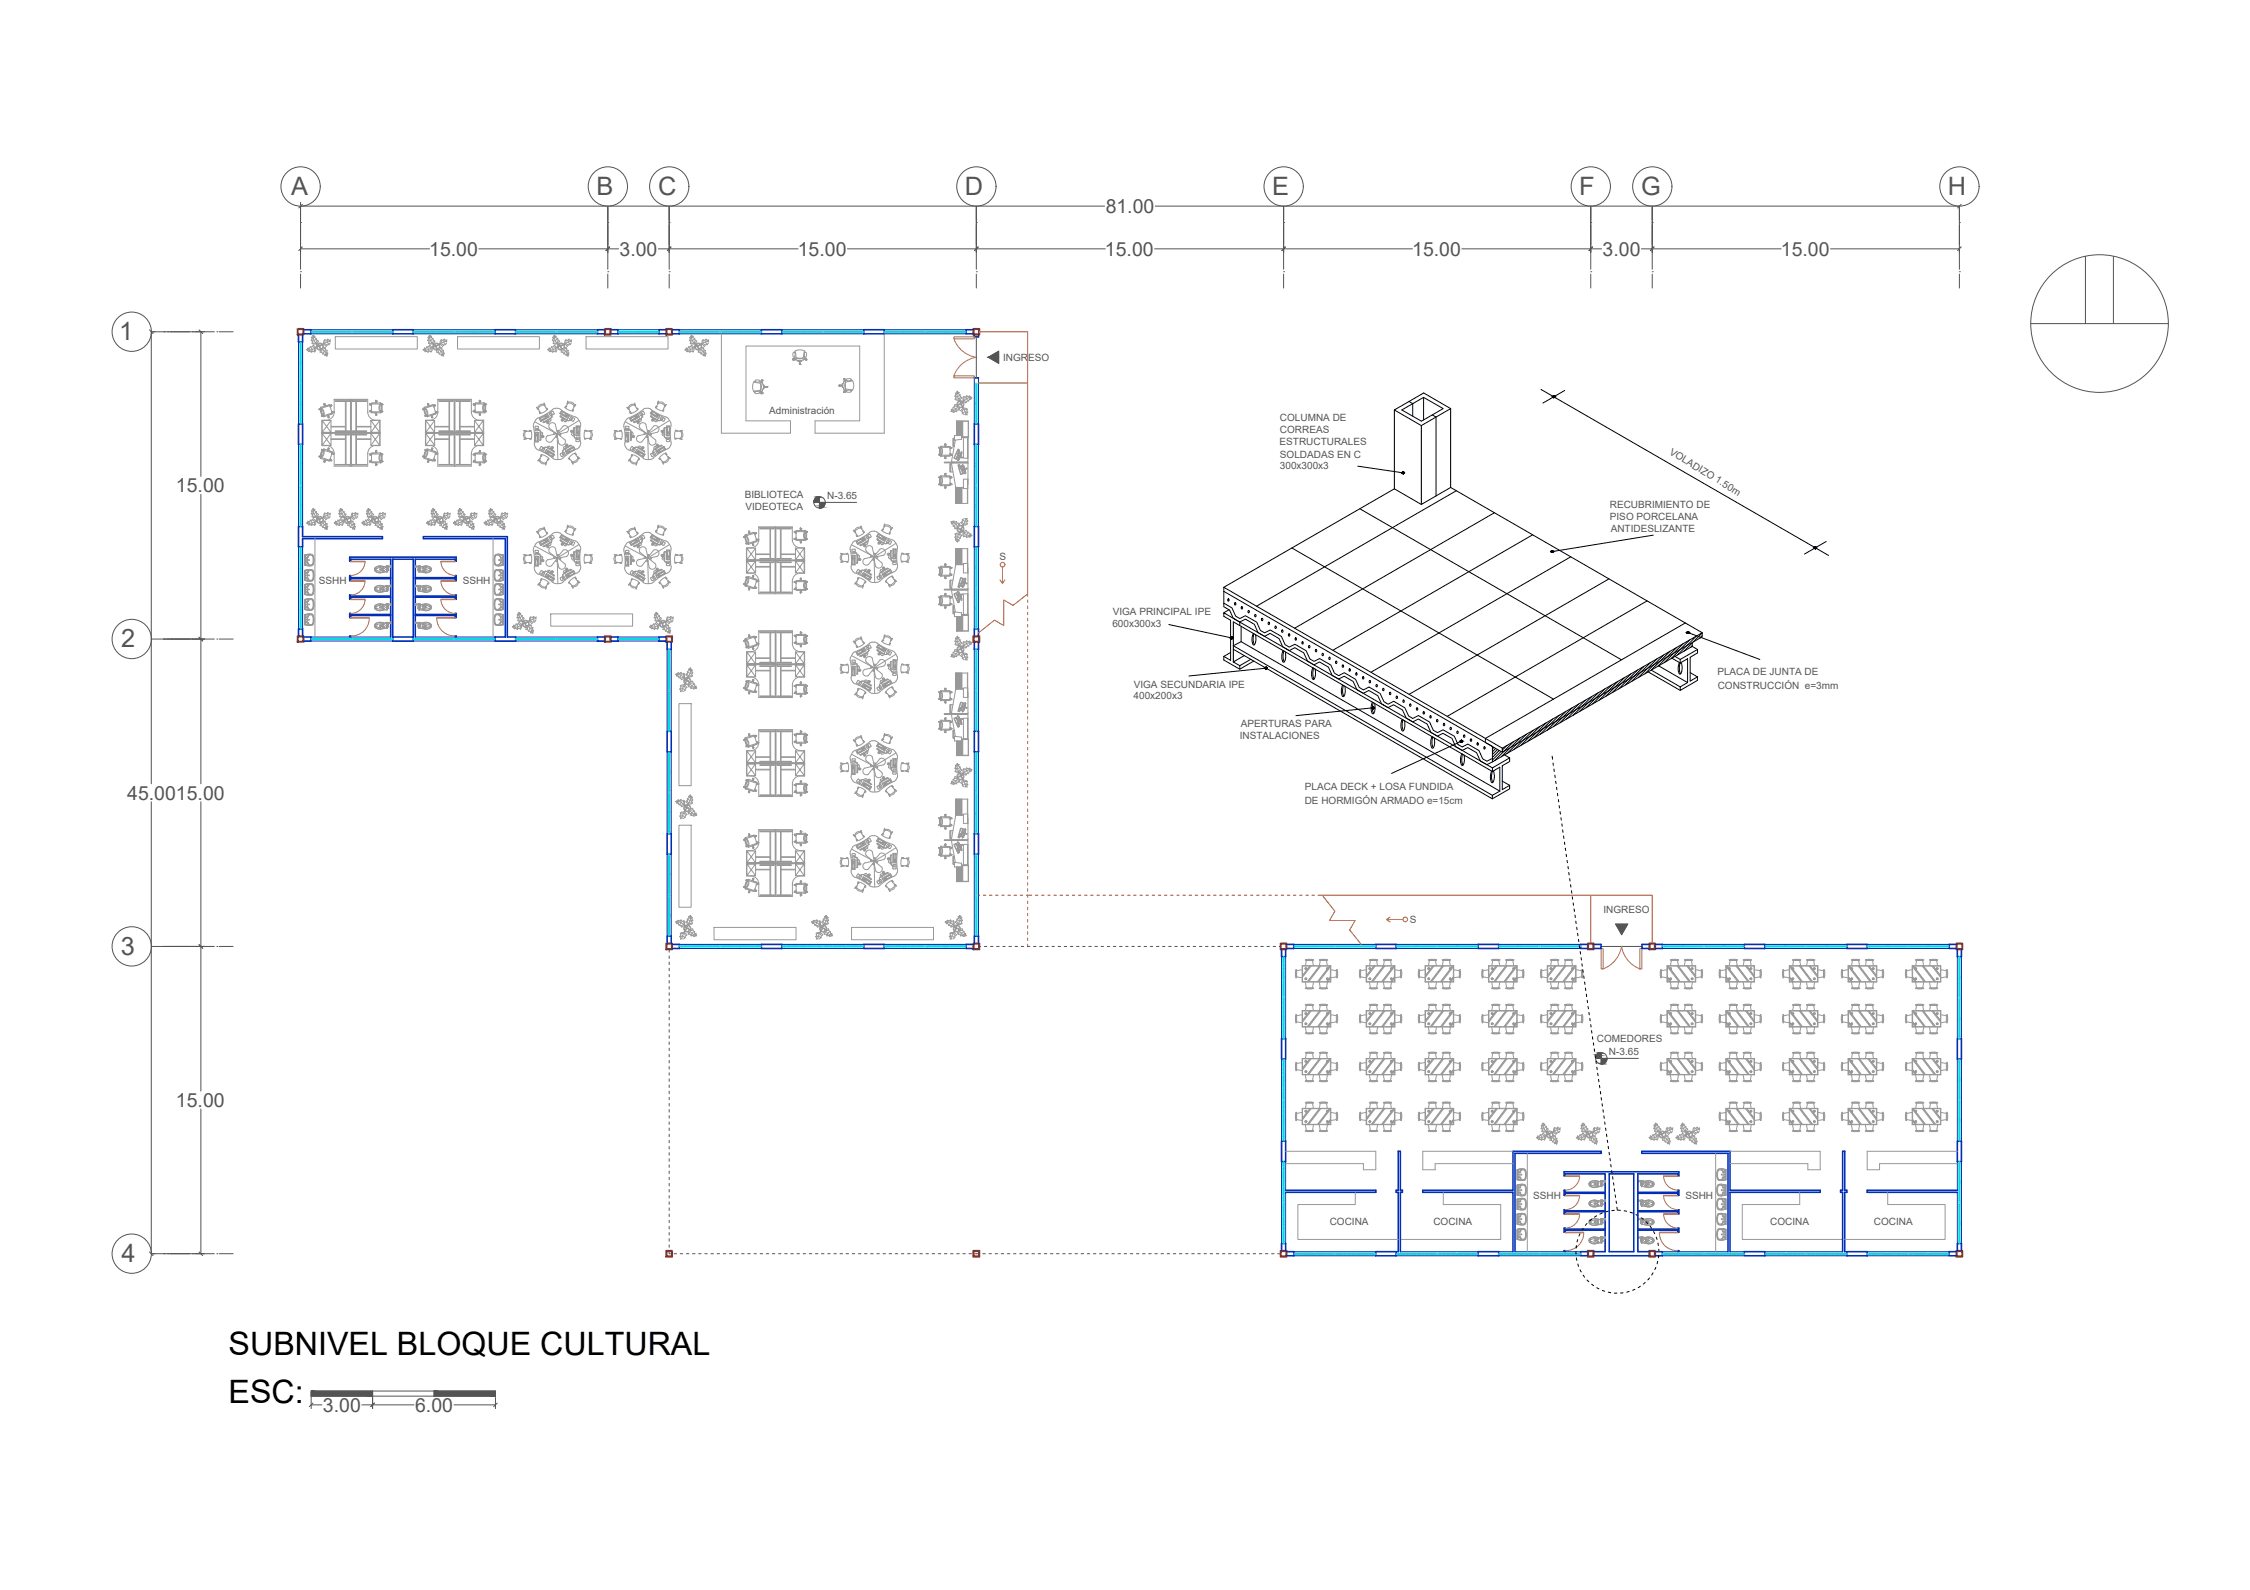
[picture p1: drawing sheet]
<svg xmlns="http://www.w3.org/2000/svg" width="841mm" height="594mm" viewBox="0 0 841 594" stroke-linecap="round" stroke-linejoin="round" font-family="sans-serif">
<defs><g id="words">
<g font-size="12">
<text x="85.5" y="506.4">SUBNIVEL BLOQUE CULTURAL</text>
<text x="85.5" y="524.2">ESC:</text>
</g>
<g font-size="9.5" fill="#545454">
<text x="108.8" y="72.8">A</text>
<text x="222.9" y="72.8">B</text>
<text x="246.1" y="73">C</text>
<text x="360.7" y="72.8">D</text>
<text x="475.5" y="72.8">E</text>
<text x="590.2" y="72.8">F</text>
<text x="613.5" y="73">G</text>
<text x="728.1" y="72.8">H</text>
<text x="44.5" y="127.1">1</text>
<text x="45.3" y="241.9">2</text>
<text x="45.2" y="356.8">3</text>
<text x="45.5" y="471.5">4</text>
</g>
<g font-size="7.3" fill="#545454">
<text x="413.3" y="79.6">81.00</text>
<text x="160.4" y="95.5">15.00</text>
<text x="231.6" y="95.5">3.00</text>
<text x="298.2" y="95.5">15.00</text>
<text x="413" y="95.5">15.00</text>
<text x="527.9" y="95.5">15.00</text>
<text x="599" y="95.5">3.00</text>
<text x="665.7" y="95.5">15.00</text>
<text x="65.8" y="183.9">15.00</text>
<text x="47.6" y="298.8">45.0015.00</text>
<text x="65.8" y="413.6">15.00</text>
<text x="120.7" y="527.4">3.00</text>
<text x="155.2" y="527.4">6.00</text>
</g>
<g font-size="3.7" fill="#545454">
<text x="374.9" y="134.8">INGRESO</text>
<text x="287.6" y="154.8">Administración</text>
<text x="478.4" y="157.4">COLUMNA DE</text>
<text x="478.4" y="161.9">CORREAS</text>
<text x="478.3" y="166.4">ESTRUCTURALES</text>
<text x="478.4" y="171">SOLDADAS EN C</text>
<text x="623.8" y="169.6" transform="rotate(31 623.8 169.6)">VOLADIZO 1.50m</text>
<text x="478.4" y="175.4">300x300x3</text>
<text x="278.4" y="186.1">BIBLIOTECA</text>
<text x="278.6" y="190.6">VIDEOTECA</text>
<text x="309.2" y="186.6">N-3.65</text>
<text x="601.8" y="189.7">RECUBRIMIENTO DE</text>
<text x="601.8" y="194.2">PISO PORCELANA</text>
<text x="602.1" y="198.7">ANTIDESLIZANTE</text>
<text x="373.7" y="209.3">S</text>
<text x="119.2" y="218.2">SSHH</text>
<text x="173" y="218.2">SSHH</text>
<text x="415.9" y="229.6">VIGA PRINCIPAL IPE</text>
<text x="415.8" y="234.1">600x300x3</text>
<text x="423.8" y="256.9">VIGA SECUNDARIA IPE</text>
<text x="641.9" y="252.3">PLACA DE JUNTA DE</text>
<text x="642.1" y="257.4">CONSTRUCCIÓN e=3mm</text>
<text x="423.7" y="261.3">400x200x3</text>
<text x="463.8" y="271.7">APERTURAS PARA</text>
<text x="463.5" y="276.2">INSTALACIONES</text>
<text x="487.7" y="295.2">PLACA DECK + LOSA FUNDIDA</text>
<text x="487.7" y="300.3">DE HORMIGÓN ARMADO e=15cm</text>
<text x="599.3" y="341.1">INGRESO</text>
<text x="527" y="344.9">S</text>
<text x="596.9" y="389.4">COMEDORES</text>
<text x="601.4" y="394.3">N-3.65</text>
<text x="573.1" y="447.9">SSHH</text>
<text x="630" y="447.9">SSHH</text>
<text x="497" y="457.8">COCINA</text>
<text x="535.8" y="457.8">COCINA</text>
<text x="661.7" y="457.8">COCINA</text>
<text x="700.4" y="457.8">COCINA</text>
</g>
</g></defs>
<!-- layer: Estructura -->
<g fill="none" stroke="#f00" stroke-width=".59">
<path d="M111.2 122.8h2.3v2.3h-2.3zM111.4 123h1.9v1.9h-1.9zM226 122.8h2.3v2.3h-2.3zM226.3 123h1.8v1.9h-1.8zM249 122.8h2.3v2.3h-2.3zM249.2 123h1.9v1.9h-1.9zM363.8 122.8h2.3v2.3h-2.3zM364.1 123h1.8v1.9h-1.8zM111.2 237.6h2.3v2.3h-2.3zM111.4 237.9h1.9v1.8h-1.9zM226 237.6h2.3v2.3h-2.3zM226.3 237.9h1.8v1.8h-1.8z"/>
<path d="M249 237.6h2.3v2.3h-2.3zM249.2 237.9h1.9v1.8h-1.9zM363.8 237.6h2.3v2.3h-2.3zM364.1 237.9h1.8v1.8h-1.8zM249 352.5h2.3v2.3h-2.3zM249.2 352.7h1.9v1.8h-1.9zM363.8 352.5h2.3v2.3h-2.3zM364.1 352.7h1.8v1.8h-1.8zM478.6 352.5h2.3v2.3h-2.3zM478.9 352.7h1.8v1.8h-1.8zM593.5 352.5h2.2v2.3h-2.2zM593.7 352.7h1.8v1.8h-1.8z"/>
<path d="M616.4 352.5h2.3v2.3h-2.3zM616.7 352.7h1.8v1.8h-1.8zM731.3 352.5h2.2v2.3h-2.2zM731.5 352.7h1.8v1.8h-1.8zM249 467.3h2.3v2.3h-2.3zM249.2 467.5h1.9v1.9h-1.9zM363.8 467.3h2.3v2.3h-2.3zM364.1 467.5h1.8v1.9h-1.8zM478.6 467.3h2.3v2.3h-2.3zM478.9 467.5h1.8v1.9h-1.8zM593.5 467.3h2.2v2.3h-2.2zM593.7 467.5h1.8v1.9h-1.8z"/>
<path d="M616.4 467.3h2.3v2.3h-2.3zM616.7 467.5h1.8v1.9h-1.8zM731.3 467.3h2.2v2.3h-2.2zM731.5 467.5h1.8v1.9h-1.8z"/>
</g>
<g fill="none" stroke="#545454" stroke-width=".37">
<path d="M112.3 75.6v1M227.2 77v23.6M250.1 77v23.6M364.9 77v23.6M412.9 77h-300.6v23.6M431.8 77h300.6v23.6M479.8 77v23.6M594.6 77v23.6M617.6 77v23.6M112.3 92.3h.1M112.3 83.2h.1M112.3 93h48.3"/>
<path d="M179 93h52.2M227.2 92.3h.1M227.2 83.2h.1M246.1 93h52.2M250.1 92.3h.1M250.1 83.2h.1M316.8 93h96.4M364.9 92.3h.1M364.9 83.2h.1M431.6 93h96.4M479.8 92.3h.1M479.8 83.2h.1"/>
<path d="M546.4 93h52.3M594.6 92.3h.1M594.6 83.2h.1M613.5 93h52.3M617.6 92.3h.1M617.6 83.2h.1M684.2 93h48.2M732.4 92.3h.1M732.4 83.2h.1M112.3 101.5h.1M112.3 102.4v5.2M227.2 101.5h.1"/>
<path d="M227.2 102.4v5.2M250.1 101.5h.1M250.1 102.4v5.2M364.9 101.5h.1M364.9 102.4v5.2M479.8 101.5h.1M479.8 102.4v5.2M594.6 101.5h.1M594.6 102.4v5.2M617.6 101.5h.1M617.6 102.4v5.2M732.4 101.5h.1"/>
<path d="M732.4 102.4v5.2M62.7 124h.1M71.9 124h.1M75.1 124v54M80.1 124h-23.6v168.8M81.1 124h.1M81.9 124h5.3M75.1 184.7v108.1M56.5 238.8h23.6M62.7 238.8h.1M71.9 238.8h.1M81.1 238.8h.1"/>
<path d="M81.9 238.8h5.3M56.5 299.6v168.8h23.6M75.1 299.6v108.1M56.5 353.6h23.6M62.7 353.6h.1M71.9 353.6h.1M81.1 353.6h.1M81.9 353.6h5.3M75.1 414.4v54M62.7 468.4h.1M71.9 468.4h.1M81.1 468.4h.1"/>
<path d="M81.9 468.4h5.3M139.3 519.7v6.6M162.2 519.7v1.9M116.3 521.6h68.9v-1.9h-68.9v6.6M116.3 524.9h4M135.2 524.9h19.6M169.7 524.9h15.5M185.2 522.2v4.1"/>
<circle cx="112.4" cy="69.7" r="7.3"/>
<circle cx="227.2" cy="69.7" r="7.3"/>
<circle cx="250.2" cy="69.7" r="7.3"/>
<circle cx="365" cy="69.7" r="7.3"/>
<circle cx="479.8" cy="69.7" r="7.3"/>
<circle cx="594.6" cy="69.7" r="7.3"/>
<circle cx="617.6" cy="69.7" r="7.3"/>
<circle cx="732.4" cy="69.7" r="7.3"/>
<circle cx="49.2" cy="123.9" r="7.3"/>
<circle cx="49.2" cy="238.8" r="7.3"/>
<circle cx="49.2" cy="353.6" r="7.3"/>
<circle cx="49.2" cy="468.4" r="7.3"/>
</g>
<!-- layer: envolvente -->
<g fill="none" stroke="#002eb8" stroke-width=".59">
<path d="M111.6 125.1v2.7h1.5v-2.7M113.5 123.2h2.7v1.5h-2.7M146.8 123.2h7.7v1.5h-7.7zM185.1 123.2h7.6v1.5h-7.6zM226 123.2h-2.7v1.5h2.7M228.3 123.2h2.7v1.5h-2.7M249 123.2h-2.7v1.5h2.7M251.3 123.2h2.6v1.5h-2.6M284.6 123.2h7.7v1.5h-7.7zM322.9 123.2h7.6v1.5h-7.6zM363.8 123.2h-2.7v1.5h2.7M364.2 125.1v.8h1.5v-.8"/>
<path d="M111.6 158.4h1.5v7.6h-1.5zM364.2 158.4h1.5v7.6h-1.5zM364.2 141.2h1.5M111.6 196.7h1.5v3.8h29.8v.8h-29.8v3h-1.5zM364.2 196.7h1.5v7.6h-1.5zM146.8 208.9h7.7v30.6h-7.7zM158.3 200.5h31.3v37.5h3.1v1.5h-7.6v-1.5h3.8v-36.7h-30.6zM111.6 237.6v-2.6h1.5v2.6M113.5 238h2.7v1.5h-2.7M130.7 238v-.4h.4v.4M146 238v-8h-14.9v.7h-.4v-1.5h.4v.4h14.9v-6.5h-14.9v.8h-.4v-1.6h.4v.4h14.9v-6.5h-14.9v.8h-.4v-1.9h.4v.7h14.9v-6.9h-14.9v.8h-.4v-1.5h39.8v1.5h-.4v-.8h-14.9v6.9h14.9v-.7h.4v1.9h-.4v-.8h-14.9v6.5h14.9v-.4h.4v1.6h-.4v-.8h-14.9v6.5h14.9v-.4h.4v1.5h-.4v-.7h-14.9v8M146.8 238h7.7"/>
<path d="M170.1 238v-.4h.4v.4M226 238h-2.7v1.5h2.7M228.3 238h2.7v1.5h-2.7M249 238h-2.7v1.5h2.7M249.4 239.9v2.7h1.5v-2.7M364.2 237.6v-2.6h1.5v2.6M364.2 239.9v2.7h1.5v-2.7M249.4 273.2h1.5v7.7h-1.5zM364.2 273.2h1.5v7.7h-1.5zM249.4 311.5h1.5v7.7h-1.5zM364.2 311.5h1.5v7.7h-1.5zM249.4 352.5v-2.7h1.5v2.7"/>
<path d="M251.3 352.9h2.6v1.5h-2.6M284.6 352.9h7.7v1.5h-7.7zM322.9 352.9h7.6v1.5h-7.6zM363.8 352.9h-2.7v1.5h2.7M364.2 352.5v-2.7h1.5v2.7M479 354.8v2.6h1.6v-2.6M480.9 352.9h2.7v1.5h-2.7M514.3 352.9h7.6v1.5h-7.6zM552.5 352.9h7.7v1.5h-7.7zM593.5 352.9h-2.7v1.5h2.7M595.7 352.9h2.8v1.5h-2.8M616.4 352.9h-2.7v1.5h2.7"/>
<path d="M618.7 352.9h2.7v1.5h-2.7M652 352.9h7.7v1.5h-7.7zM690.3 352.9h7.6v1.5h-7.6zM731.3 352.9h-2.7v1.5h2.7M731.6 354.8v2.6h1.6v-2.6M479 388.1h1.6v7.6h-1.6zM731.6 388.1h1.6v7.6h-1.6zM479 426.4h1.6v7.6h-1.6zM601.5 438.6h9.2v29.1h-9.2zM731.6 426.4h1.6v7.6h-1.6zM480.6 444.7h33.7v.8h-33.7M731.6 444.7h-33.7v.8h33.7"/>
<path d="M479 467.3v-2.7h1.6v2.7M480.9 467.7h2.7v1.5h-2.7M514.3 467.7h7.6v1.5h-7.6zM522.6 467.7v-22.2h-.7v-.8h.7v-14.5h.8v14.5h.8v.8h-.8v22.2M552.5 467.7h7.7v1.5h-7.7zM565.5 467.7v-22.2h-33.7v-.8h33.7v-14.5h33v.7h-32.2v36.8M584.7 467.7v-.4h.3v.4M593.5 467.7h-2.7v1.5h2.7M595.7 467.7h4.3v-8.1h-15v.8h-.3v-1.5h.3v.3h15v-6.4h-15v.7h-.3v-1.5h.3v.4h15v-6.5h-15v.7h-.3v-1.9h.3v.8h15v-6.9h-15v.7h-.3v-1.5h42.8v1.5h-.3v-.7h-15v6.9h15v-.8h.3v1.9h-.3v-.7h-15v6.5h15v-.4h.3v1.5h-.3v-.7h-15v6.4h15v-.3h.3v1.5h-.3v-.8h-15v8.1h4.2M595.7 469.2h20.7M618.7 467.7h2.7v1.5h-2.7M627.2 467.7v-.4h.3v.4"/>
<path d="M645.9 467.7v-36.8h-32.2v-.7h33v14.5h33.7v.8h-33.7v22.2M652 467.7h7.7v1.5h-7.7zM688.7 467.7v-22.2h-.7v-.8h.7v-14.5h.9v14.5h.7v.8h-.7v22.2M690.3 467.7h7.6v1.5h-7.6zM731.3 467.7h-2.7v1.5h2.7M731.6 467.3v-2.7h1.6v2.7"/>
</g>
<!-- layer: ventanas -->
<g fill="none" stroke="#0dd" stroke-width=".37">
<path d="M112.2 127.8v30.6M112.2 128.5h.4M112.2 135.4h.4M112.2 135.8h.4M112.2 135.1h.4M112.3 128.5v6.6M112.3 135.8v6.5M112.4 128.5v6.6M112.4 135.8v6.5M112.6 127.8v30.6M116.2 123.8h30.6M116.2 124.1h30.6"/>
<path d="M117 123.8v.3M117 123.9h6.4M123.4 123.8v.3M123.8 123.8v.3M124.2 123.9h6.5M124.2 123.8v.3M130.7 123.8v.3M132.2 123.9h6.6M132.2 123.8v.3M138.8 123.8v.3M139.1 123.8v.3M139.5 123.9h6.5"/>
<path d="M139.5 123.8v.3M146 123.8v.3M154.5 123.8h30.6M154.5 124.1h30.6M155.2 123.9h6.5M155.2 123.8v.3M161.7 123.8v.3M162.1 123.8v.3M162.5 123.9h6.5M162.5 123.8v.3M169 123.8v.3M170.5 123.9h6.5"/>
<path d="M170.5 123.8v.3M177 123.8v.3M177.4 123.8v.3M177.8 123.9h6.5M177.8 123.8v.3M184.3 123.8v.3M192.7 123.8h30.6M192.7 124.1h30.6M193.5 123.9h6.5M193.5 123.8v.3M200 123.8v.3M200.4 123.8v.3"/>
<path d="M200.8 123.9h6.4M200.8 123.8v.3M207.2 123.8v.3M208.8 123.9h6.5M208.8 123.8v.3M215.3 123.8v.3M215.7 123.8v.3M216.1 123.9h6.5M216.1 123.8v.3M222.6 123.8v.3M231 123.8h15.3M231 124.1h15.3"/>
<path d="M231.8 123.9h6.5M231.8 123.8v.3M238.3 123.8v.3M238.7 123.8v.3M239 123.9h6.6M239 123.8v.3M245.6 123.8v.3M253.9 123.8h30.7M253.9 124.1h30.7M254.7 123.9h6.5M254.7 123.8v.3M261.2 123.8v.3"/>
<path d="M261.6 123.8v.3M262 123.9h6.5M262 123.8v.3M268.5 123.8v.3M270 123.9h6.5M270 123.8v.3M276.5 123.8v.3M276.9 123.8v.3M277.3 123.9h6.5M277.3 123.8v.3M283.8 123.8v.3M292.3 123.8h30.6"/>
<path d="M292.3 124.1h30.6M293 123.9h6.5M293 123.8v.3M299.5 123.8v.3M299.9 123.8v.3M300.3 123.9h6.5M300.3 123.8v.3M306.8 123.8v.3M308.3 123.9h6.5M308.3 123.8v.3M314.8 123.8v.3M315.2 123.8v.3"/>
<path d="M315.6 123.9h6.5M315.6 123.8v.3M322.1 123.8v.3M330.5 123.8h30.6M330.5 124.1h30.6M331.3 123.9h6.5M331.3 123.8v.3M337.8 123.8v.3M338.2 123.8v.3M338.6 123.9h6.4M338.6 123.8v.3M345 123.8v.3"/>
<path d="M346.6 123.9h6.5M346.6 123.8v.3M353.1 123.8v.3M353.5 123.8v.3M353.9 123.9h6.5M353.9 123.8v.3M360.4 123.8v.3M112.2 157.6h.4M112.2 143.9h.4M112.2 150.8h.4M112.2 151.1h.4M112.2 150.4h.4"/>
<path d="M112.2 142.3h.4M112.3 143.9v6.5M112.3 151.1v6.5M112.4 143.9v6.5M112.4 151.1v6.5M364.8 157.6h.4M364.8 143.1v15.3M364.8 143.9h.4M364.8 150.8h.4M364.8 151.1h.4M364.8 150.4h.4M364.9 143.9v6.5"/>
<path d="M364.9 151.1v6.5M365 143.9v6.5M365 151.1v6.5M365.2 143.1v15.3M112.2 166.8h.4M112.2 173.7h.4M112.2 174.1h.4M112.2 173.3h.4M112.2 166v30.7M112.3 166.8v6.5M112.3 174.1v6.5M112.4 166.8v6.5"/>
<path d="M112.4 174.1v6.5M112.6 166v30.7M364.8 166v30.7M364.8 166.8h.4M364.8 173.7h.4M364.8 174.1h.4M364.8 173.3h.4M364.9 166.8v6.5M364.9 174.1v6.5M365 166.8v6.5M365 174.1v6.5M365.2 166v30.7"/>
<path d="M112.2 180.6h.4M112.2 195.9h.4M112.2 182.1h.4M112.2 189h.4M112.2 189.4h.4M112.2 188.7h.4M112.3 182.1v6.6M112.3 189.4v6.5M112.4 182.1v6.6M112.4 189.4v6.5M364.8 180.6h.4M364.8 195.9h.4"/>
<path d="M364.8 182.1h.4M364.8 189h.4M364.8 189.4h.4M364.8 188.7h.4M364.9 182.1v6.6M364.9 189.4v6.5M365 182.1v6.6M365 189.4v6.5M112.2 218.9h.4M112.2 205.1h.4M112.2 212h.4M112.2 212.4h.4"/>
<path d="M112.2 211.6h.4M112.2 204.3v30.7M112.3 205.1v6.5M112.3 212.4v6.5M112.4 205.1v6.5M112.4 212.4v6.5M112.6 204.3v30.7M364.8 204.3v30.7M364.8 218.9h.4M364.8 205.1h.4M364.8 212h.4M364.8 212.4h.4"/>
<path d="M364.8 211.6h.4M364.9 205.1v6.5M364.9 212.4v6.5M365 205.1v6.5M365 212.4v6.5M365.2 204.3v30.7M112.2 234.2h.4M112.2 220.4h.4M112.2 227.3h.4M112.2 227.7h.4M112.2 226.9h.4M112.3 220.4v6.5"/>
<path d="M112.3 227.7v6.5M112.4 220.4v6.5M112.4 227.7v6.5M116.2 238.6h.1M116.2 239h.1M116.4 238.6h.1M116.4 239h.1M116.7 238.6h.1M116.7 239h.1M116.9 238.6l.1 .1M117 238.9l-.1 .1M117 238.7h.1"/>
<path d="M117 238.9h.1M117.1 238.6h.1M117.1 239h.1M117.2 238.7h.1M117.2 238.9h.1M117.3 238.6h.2M117.3 239h.2M117.4 238.7h.1M117.4 238.9h.1M117.6 238.6h.1M117.6 239h.1M117.6 238.7h.1"/>
<path d="M117.6 238.9h.1M117.8 238.6h.1M117.8 239h.1M117.8 238.7h.1M117.8 238.9h.1M118.1 238.6h.1M118.1 239h.1M118.1 238.7h.1M118.1 238.9h.1M118.3 238.6h.1M118.3 239h.1M118.3 238.7h.1"/>
<path d="M118.3 238.9h.1M118.5 238.6h.1M118.5 239h.1M118.5 238.7h.1M118.5 238.9h.1M118.7 238.6h.1M118.7 239h.1M118.8 238.7h.1M118.8 238.9h.1M118.9 238.6h.2M118.9 239h.2M119 238.7h.1"/>
<path d="M119 238.9h.1M119.2 238.6h.1M119.2 239h.1M119.2 238.7h.1M119.2 238.9h.1M119.4 238.6h.1M119.4 239h.1M119.5 238.7h.1M119.5 238.9h.1M119.7 238.6h.1M119.7 239h.1M119.7 238.7h.1"/>
<path d="M119.7 238.9h.1M119.9 238.6h.1M119.9 239h.1M119.9 238.7h.1M119.9 238.9h.1M120.1 238.6h.1M120.1 239h.1M120.1 238.7h.2M120.1 238.9h.2M120.3 238.6h.1M120.3 239h.1M120.4 238.7h.1"/>
<path d="M120.4 238.9h.1M120.6 238.6h.1M120.6 239h.1M120.6 238.7h.1M120.6 238.9h.1M120.8 238.6h.1M120.8 239h.1M120.8 238.7h.1M120.8 238.9h.1M121 238.6h.1M121 239h.1M121.1 238.7h.1"/>
<path d="M121.1 238.9h.1M121.3 238.6h.1M121.3 239h.1M121.3 238.7h.1M121.3 238.9h.1M121.5 238.6h.1M121.5 239h.1M121.5 238.7h.1M121.5 238.9h.1M121.7 238.6h.1M121.7 239h.1M121.7 238.7h.2"/>
<path d="M121.7 238.9h.2M121.9 238.6h.1M121.9 239h.1M122 238.7h.1M122 238.9h.1M122.2 238.6h.1M122.2 239h.1M122.2 238.7h.1M122.2 238.9h.1M122.4 238.6h.1M122.4 239h.1M122.5 238.7h.1"/>
<path d="M122.5 238.9h.1M122.6 238.6h.1M122.6 239h.1M122.7 238.7h.1M122.7 238.9h.1M122.9 238.6h.1M122.9 239h.1M122.9 238.7h.1M122.9 238.9h.1M123.1 238.6h.1M123.1 239h.1M123.1 238.7h.1"/>
<path d="M123.1 238.9h.1M123.3 238.6l.1 .1M123.3 238.9v.1M123.3 238.7h.1M123.6 238.6h.1M123.6 239h.1M123.8 238.6v.1M123.8 238.9v.1M124 238.6h.1M124 239h.1M124.2 238.7h.1M124.3 238.9v.1"/>
<path d="M124.3 238.6l-.1 .1M124.4 238.7h.1M124.4 238.9h.1M124.5 238.6h.1M124.5 239h.1M124.7 238.7h.1M124.7 238.9h.1M124.7 238.6h.1M124.7 239h.1M124.9 238.7h.1M124.9 238.9h.1M124.9 238.6h.1"/>
<path d="M124.9 239h.1M125.1 238.7h.1M125.1 238.9h.1M125.2 238.6h.1M125.2 239h.1M125.3 238.7h.2M125.3 238.9h.2M125.4 238.6h.1M125.4 239h.1M125.6 238.7h.1M125.6 238.9h.1M125.6 238.6h.1"/>
<path d="M125.6 239h.1M125.8 238.7h.1M125.8 238.9h.1M125.8 238.6h.1M125.8 239h.1M126.1 238.7h.1M126.1 238.9h.1M126.1 238.6h.1M126.1 239h.1M126.3 238.7h.1M126.3 238.9h.1M126.3 238.6h.1"/>
<path d="M126.3 239h.1M126.5 238.7h.1M126.5 238.9h.1M126.5 238.6h.1M126.5 239h.1M126.7 238.7h.1M126.7 238.9h.1M126.8 238.6h.1M126.8 239h.1M126.9 238.7h.1M126.9 238.9h.1M127 238.6h.1"/>
<path d="M127 239h.1M127.2 238.7h.1M127.2 238.9h.1M127.2 238.6h.1M127.2 239h.1M127.4 238.7h.1M127.4 238.9h.1M127.5 238.6h.1M127.5 239h.1M127.7 238.6h.1M127.7 239h.1M127.7 238.7h.1"/>
<path d="M127.7 238.9h.1M127.9 238.7h.1M127.9 238.9h.1M127.9 238.6h.1M127.9 239h.1M128.1 238.7h.1M128.1 238.9h.1M128.1 238.6h.2M128.1 239h.2M128.3 238.7h.1M128.3 238.9h.1M128.4 238.6h.1"/>
<path d="M128.4 239h.1M128.6 238.7h.1M128.6 238.9h.1M128.6 238.6h.1M128.6 239h.1M128.8 238.7h.1M128.8 238.9h.1M128.8 238.6h.1M128.8 239h.1M129 238.7h.1M129 238.9h.1M129.1 238.6h.1"/>
<path d="M129.1 239h.1M129.3 238.6h.1M129.3 239h.1M129.3 238.7h.1M129.3 238.9h.1M129.5 238.7h.1M129.5 238.9h.1M129.5 238.6h.1M129.5 239h.1M129.7 238.7h.1M129.7 238.9h.1M129.7 238.6h.1"/>
<path d="M129.7 239h.1M129.9 238.7h.1M129.9 238.9h.1M130 238.6h.1M130 239h.1M130.2 238.7h.1M130.2 238.9h.1M130.2 238.6h.1M130.2 239h.1M130.4 238.7h.1M130.4 238.9h.1M130.5 238.6h.1"/>
<path d="M130.5 239h.1M130.6 238.9l.1 .1M130.6 238.7h.1M130.7 238.6v.1M130.9 238.6h.1M130.9 239h.1M131.1 238.6h.1M131.1 239h.1M131.3 238.6h.3M131.3 239h.3M131.7 238.6h.1M131.7 239h.1"/>
<path d="M132 238.6h.1M132 239h.1M132.2 238.7h.1M132.3 238.6l-.1 .1M132.3 238.9v.1M132.4 238.6h.1M132.4 239h.1M132.5 238.7h.1M132.5 238.9h.1M132.7 238.6h.1M132.7 239h.1M132.7 238.7h.1"/>
<path d="M132.7 238.9h.1M132.9 238.6h.1M132.9 239h.1M132.9 238.7h.1M132.9 238.9h.1M133.1 238.6h.1M133.1 239h.1M133.2 238.7h.1M133.2 238.9h.1M133.3 238.6h.1M133.3 239h.1M133.4 238.7h.1"/>
<path d="M133.4 238.9h.1M133.6 238.6h.1M133.6 239h.1M133.6 238.7h.1M133.6 238.9h.1M133.8 238.6h.1M133.8 239h.1M133.8 238.7h.1M133.8 238.9h.1M134.1 238.6h.1M134.1 239h.1M134.1 238.7h.1"/>
<path d="M134.1 238.9h.1M134.3 238.6h.1M134.3 239h.1M134.3 238.7h.1M134.3 238.9h.1M134.5 238.6h.1M134.5 239h.1M134.5 238.7h.1M134.5 238.9h.1M134.7 238.6h.1M134.7 239h.1M134.8 238.7h.1"/>
<path d="M134.8 238.9h.1M134.9 238.6h.1M134.9 239h.1M135 238.7h.1M135 238.9h.1M135.2 238.6h.1M135.2 239h.1M135.2 238.7h.1M135.2 238.9h.1M135.4 238.6h.1M135.4 239h.1M135.5 238.7h.1"/>
<path d="M135.5 238.9h.1M135.7 238.6h.1M135.7 239h.1M135.7 238.7h.1M135.7 238.9h.1M135.9 238.6h.1M135.9 239h.1M135.9 238.7h.1M135.9 238.9h.1M136.1 238.6h.1M136.1 239h.1M136.1 238.7h.1"/>
<path d="M136.1 238.9h.1M136.3 238.6h.1M136.3 239h.1M136.4 238.7h.1M136.4 238.9h.1M136.6 238.6h.1M136.6 239h.1M136.6 238.7h.1M136.6 238.9h.1M136.8 238.6h.1M136.8 239h.1M136.8 238.7h.1"/>
<path d="M136.8 238.9h.1M137 238.6h.1M137 239h.1M137.1 238.7h.1M137.1 238.9h.1M137.3 238.6h.1M137.3 239h.1M137.3 238.7h.1M137.3 238.9h.1M137.5 238.6h.1M137.5 239h.1M137.5 238.7h.1"/>
<path d="M137.5 238.9h.1M137.7 238.6h.1M137.7 239h.1M137.7 238.7h.1M137.7 238.9h.1M138 238.6h.1M138 239h.1M138 238.7h.1M138 238.9h.1M138.2 238.6h.1M138.2 239h.1M138.2 238.7h.1"/>
<path d="M138.2 238.9h.1M138.4 238.6h.1M138.4 239h.1M138.5 238.7h.1M138.5 238.9h.1M138.6 238.6h.1M138.6 239h.1M138.7 238.9l.1 .1M138.7 238.7h.1M138.8 238.6v.1M138.8 238.6h.2M138.8 239h.2"/>
<path d="M139.1 238.6v.1M139.1 238.9v.1M139.3 238.6h.1M139.3 239h.1M139.5 238.7h.1M139.6 238.9v.1M139.6 238.6l-.1 .1M139.7 238.7h.1M139.7 238.9h.1M139.8 238.6h.1M139.8 239h.1M140 238.7h.1"/>
<path d="M140 238.9h.1M140 238.6h.1M140 239h.1M140.2 238.7h.1M140.2 238.9h.1M140.2 238.6h.1M140.2 239h.1M140.4 238.6h.2M140.4 239h.2M140.4 238.7h.1M140.4 238.9h.1M140.7 238.7h.1"/>
<path d="M140.7 238.9h.1M140.7 238.6h.1M140.7 239h.1M140.9 238.7h.1M140.9 238.9h.1M140.9 238.6h.1M140.9 239h.1M141.1 238.7h.1M141.1 238.9h.1M141.2 238.6h.1M141.2 239h.1M141.3 238.7h.1"/>
<path d="M141.3 238.9h.1M141.4 238.6h.1M141.4 239h.1M141.6 238.7h.1M141.6 238.9h.1M141.6 238.6h.1M141.6 239h.1M141.8 238.7h.1M141.8 238.9h.1M141.8 238.6h.1M141.8 239h.1M142.1 238.6h.1"/>
<path d="M142.1 239h.1M142.1 238.7h.1M142.1 238.9h.1M142.3 238.7h.1M142.3 238.9h.1M142.3 238.6h.1M142.3 239h.1M142.5 238.7h.1M142.5 238.9h.1M142.5 238.6h.1M142.5 239h.1M142.7 238.7h.1"/>
<path d="M142.7 238.9h.1M142.8 238.6h.1M142.8 239h.1M142.9 238.7h.1M142.9 238.9h.1M143 238.6h.1M143 239h.1M143.2 238.7h.1M143.2 238.9h.1M143.2 238.6h.1M143.2 239h.1M143.4 238.7h.1"/>
<path d="M143.4 238.9h.1M143.5 238.6h.1M143.5 239h.1M143.7 238.6h.1M143.7 239h.1M143.7 238.7h.1M143.7 238.9h.1M143.9 238.7h.1M143.9 238.9h.1M143.9 238.6h.1M143.9 239h.1M144.1 238.7h.1"/>
<path d="M144.1 238.9h.1M144.1 238.6h.1M144.1 239h.1M144.3 238.7h.1M144.3 238.9h.1M144.4 238.6h.1M144.4 239h.1M144.6 238.7h.1M144.6 238.9h.1M144.6 238.6h.1M144.6 239h.1M144.8 238.7h.1"/>
<path d="M144.8 238.9h.1M144.9 238.6h.1M144.9 239h.1M145 238.7h.1M145 238.9h.1M145.1 238.6h.1M145.1 239h.1M145.2 238.7h.2M145.2 238.9h.2M145.3 238.6h.1M145.3 239h.1M145.5 238.7h.1"/>
<path d="M145.5 238.9h.1M145.5 238.6h.1M145.5 239h.1M145.7 238.7h.1M145.7 238.9h.1M145.7 238.6h.1M145.7 239h.1M146 238.9v.1M146 238.7h.1M146 238.6v.1M146.2 238.6h.1M146.2 239h.1"/>
<path d="M146.5 238.6h.1M146.5 239h.1M146.7 238.6h.1M146.7 239h.1M154.5 238.6h.1M154.5 239h.1M154.7 238.6h.1M154.7 239h.1M154.9 238.6h.1M154.9 239h.1M155.2 238.7h.1M155.3 238.6l-.1 .1"/>
<path d="M155.3 238.9v.1M155.4 238.6h.1M155.4 239h.1M155.4 238.7h.1M155.4 238.9h.1M155.6 238.6h.1M155.6 239h.1M155.6 238.7h.2M155.6 238.9h.2M155.9 238.6h.1M155.9 239h.1M155.9 238.7h.1"/>
<path d="M155.9 238.9h.1M156.1 238.6h.1M156.1 239h.1M156.1 238.7h.1M156.1 238.9h.1M156.3 238.6h.1M156.3 239h.1M156.4 238.7h.1M156.4 238.9h.1M156.5 238.6h.1M156.5 239h.1M156.6 238.7h.1"/>
<path d="M156.6 238.9h.1M156.8 238.6h.1M156.8 239h.1M156.8 238.7h.1M156.8 238.9h.1M157 238.6h.1M157 239h.1M157 238.7h.1M157 238.9h.1M157.2 238.6h.1M157.2 239h.1M157.3 238.7h.1"/>
<path d="M157.3 238.9h.1M157.5 238.6h.1M157.5 239h.1M157.5 238.7h.1M157.5 238.9h.1M157.7 238.6h.1M157.7 239h.1M157.7 238.7h.1M157.7 238.9h.1M157.9 238.6h.1M157.9 239h.1M158 238.7h.1"/>
<path d="M158 238.9h.1M158.1 238.6h.1M158.1 239h.1M158.2 238.7h.1M158.2 238.9h.1M158.4 238.6h.1M158.4 239h.1M158.4 238.7h.1M158.4 238.9h.1M158.6 238.6h.1M158.6 239h.1M158.7 238.7h.1"/>
<path d="M158.7 238.9h.1M158.8 238.6h.1M158.8 239h.1M158.9 238.7h.1M158.9 238.9h.1M159.1 238.6h.1M159.1 239h.1M159.1 238.7h.1M159.1 238.9h.1M159.3 238.6h.1M159.3 239h.1M159.3 238.7h.1"/>
<path d="M159.3 238.9h.1M159.5 238.6h.1M159.5 239h.1M159.6 238.7h.1M159.6 238.9h.1M159.8 238.6h.1M159.8 239h.1M159.8 238.7h.1M159.8 238.9h.1M160 238.6h.1M160 239h.1M160 238.7h.1"/>
<path d="M160 238.9h.1M160.2 238.6h.1M160.2 239h.1M160.3 238.7h.1M160.3 238.9h.1M160.4 238.6h.2M160.4 239h.2M160.5 238.7h.1M160.5 238.9h.1M160.7 238.6h.1M160.7 239h.1M160.7 238.7h.1"/>
<path d="M160.7 238.9h.1M160.9 238.6h.1M160.9 239h.1M160.9 238.7h.1M160.9 238.9h.1M161.1 238.6h.1M161.1 239h.1M161.2 238.7h.1M161.2 238.9h.1M161.4 238.6h.1M161.4 239h.1M161.4 238.7h.1"/>
<path d="M161.4 238.9h.1M161.6 238.6l.1 .1M161.6 238.9v.1M161.6 238.7h.1M161.8 238.6h.1M161.8 239h.1M162.1 238.9l.1 .1M162.2 238.6l-.1 .1M162.3 238.6h.1M162.3 239h.1M162.5 238.7h.1M162.6 238.6l-.1 .1"/>
<path d="M162.6 238.9v.1M162.7 238.7h.1M162.7 238.9h.1M162.8 238.6h.1M162.8 239h.1M162.9 238.7h.1M162.9 238.9h.1M163 238.6h.1M163 239h.1M163.2 238.7h.1M163.2 238.9h.1M163.2 238.6h.1"/>
<path d="M163.2 239h.1M163.4 238.7h.1M163.4 238.9h.1M163.4 238.6h.1M163.4 239h.1M163.6 238.7h.1M163.6 238.9h.1M163.6 238.6h.2M163.6 239h.2M163.9 238.7h.1M163.9 238.9h.1M163.9 238.6h.1"/>
<path d="M163.9 239h.1M164.1 238.7h.1M164.1 238.9h.1M164.1 238.6h.1M164.1 239h.1M164.3 238.7h.1M164.3 238.9h.1M164.4 238.6h.1M164.4 239h.1M164.5 238.7h.1M164.5 238.9h.1M164.6 238.6h.1"/>
<path d="M164.6 239h.1M164.8 238.7h.1M164.8 238.9h.1M164.8 238.6h.1M164.8 239h.1M165 238.7h.1M165 238.9h.1M165 238.6h.1M165 239h.1M165.2 238.7h.1M165.2 238.9h.1M165.3 238.6h.1"/>
<path d="M165.3 239h.1M165.5 238.7h.1M165.5 238.9h.1M165.5 238.6h.1M165.5 239h.1M165.7 238.7h.1M165.7 238.9h.1M165.7 238.6h.1M165.7 239h.1M165.9 238.7h.1M165.9 238.9h.1M166 238.6h.1"/>
<path d="M166 239h.1M166.1 238.7h.1M166.1 238.9h.1M166.2 238.6h.1M166.2 239h.1M166.4 238.6h.1M166.4 239h.1M166.4 238.7h.1M166.4 238.9h.1M166.6 238.7h.1M166.6 238.9h.1M166.7 238.6h.1"/>
<path d="M166.7 239h.1M166.8 238.7h.1M166.8 238.9h.1M166.9 238.6h.1M166.9 239h.1M167.1 238.7h.1M167.1 238.9h.1M167.1 238.6h.1M167.1 239h.1M167.3 238.7h.1M167.3 238.9h.1M167.3 238.6h.1"/>
<path d="M167.3 239h.1M167.5 238.7h.1M167.5 238.9h.1M167.6 238.6h.1M167.6 239h.1M167.8 238.7h.1M167.8 238.9h.1M167.8 238.6h.1M167.8 239h.1M168 238.6h.1M168 239h.1M168 238.7h.1"/>
<path d="M168 238.9h.1M168.2 238.7h.1M168.2 238.9h.1M168.3 238.6h.1M168.3 239h.1M168.4 238.7h.2M168.4 238.9h.2M168.5 238.6h.1M168.5 239h.1M168.7 238.7h.1M168.7 238.9h.1M168.7 238.6h.1"/>
<path d="M168.7 239h.1M168.9 238.9l.1 .1M168.9 238.7h.1M169 238.6v.1M169.2 238.6h.1M169.2 239h.1M169.4 238.6h.1M169.4 239h.1M169.6 238.6h.3M169.6 239h.3M170 238.6h.1M170 239h.1"/>
<path d="M170.3 238.6h.1M170.3 239h.1M170.5 238.6v.1M170.5 238.7h.1M170.6 238.9l-.1 .1M170.7 238.6h.1M170.7 239h.1M170.8 238.7h.1M170.8 238.9h.1M170.9 238.6h.1M170.9 239h.1M171 238.7h.1"/>
<path d="M171 238.9h.1M171.2 238.6h.1M171.2 239h.1M171.2 238.7h.1M171.2 238.9h.1M171.4 238.6h.1M171.4 239h.1M171.4 238.7h.1M171.4 238.9h.1M171.6 238.6h.1M171.6 239h.1M171.6 238.7h.2"/>
<path d="M171.6 238.9h.2M171.9 238.6h.1M171.9 239h.1M171.9 238.7h.1M171.9 238.9h.1M172.1 238.6h.1M172.1 239h.1M172.1 238.7h.1M172.1 238.9h.1M172.3 238.6h.1M172.3 239h.1M172.4 238.7h.1"/>
<path d="M172.4 238.9h.1M172.5 238.6h.1M172.5 239h.1M172.6 238.7h.1M172.6 238.9h.1M172.8 238.6h.1M172.8 239h.1M172.8 238.7h.1M172.8 238.9h.1M173 238.6h.1M173 239h.1M173 238.7h.1"/>
<path d="M173 238.9h.1M173.2 238.6h.1M173.2 239h.1M173.3 238.7h.1M173.3 238.9h.1M173.5 238.6h.1M173.5 239h.1M173.5 238.7h.1M173.5 238.9h.1M173.7 238.6h.1M173.7 239h.1M173.7 238.7h.1"/>
<path d="M173.7 238.9h.1M173.9 238.6h.1M173.9 239h.1M174 238.7h.1M174 238.9h.1M174.1 238.6h.1M174.1 239h.1M174.2 238.7h.1M174.2 238.9h.1M174.4 238.6h.1M174.4 239h.1M174.4 238.7h.1"/>
<path d="M174.4 238.9h.1M174.6 238.6h.1M174.6 239h.1M174.7 238.7h.1M174.7 238.9h.1M174.8 238.6h.1M174.8 239h.1M174.9 238.7h.1M174.9 238.9h.1M175.1 238.6h.1M175.1 239h.1M175.1 238.7h.1"/>
<path d="M175.1 238.9h.1M175.3 238.6h.1M175.3 239h.1M175.3 238.7h.1M175.3 238.9h.1M175.5 238.6h.1M175.5 239h.1M175.6 238.7h.1M175.6 238.9h.1M175.8 238.6h.1M175.8 239h.1M175.8 238.7h.1"/>
<path d="M175.8 238.9h.1M176 238.6h.1M176 239h.1M176 238.7h.1M176 238.9h.1M176.2 238.6h.1M176.2 239h.1M176.3 238.7h.1M176.3 238.9h.1M176.4 238.6h.2M176.4 239h.2M176.5 238.7h.1"/>
<path d="M176.5 238.9h.1M176.7 238.6h.1M176.7 239h.1M176.7 238.7h.1M176.7 238.9h.1M176.9 238.6l.1 .1M176.9 238.9v.1M176.9 238.7h.1M177.2 238.6h.1M177.2 239h.1M177.4 238.9v.1M177.4 238.6v.1"/>
<path d="M177.6 238.6h.1M177.6 239h.1M177.8 238.9l.1 .1M177.8 238.7h.1M177.8 238.9h.1M177.9 238.6l-.1 .1M178 238.7h.1M178 238.9h.1M178 238.6h.2M178 239h.2M178.3 238.7h.1M178.3 238.9h.1"/>
<path d="M178.3 238.6h.1M178.3 239h.1M178.5 238.7h.1M178.5 238.9h.1M178.5 238.6h.1M178.5 239h.1M178.7 238.7h.1M178.7 238.9h.1M178.8 238.6h.1M178.8 239h.1M178.9 238.7h.1M178.9 238.9h.1"/>
<path d="M179 238.6h.1M179 239h.1M179.2 238.6h.1M179.2 239h.1M179.2 238.7h.1M179.2 238.9h.1M179.4 238.7h.1M179.4 238.9h.1M179.4 238.6h.1M179.4 239h.1M179.6 238.7h.1M179.6 238.9h.1"/>
<path d="M179.6 238.6h.1M179.6 239h.1M179.9 238.7h.1M179.9 238.9h.1M179.9 238.6h.1M179.9 239h.1M180.1 238.7h.1M180.1 238.9h.1M180.1 238.6h.1M180.1 239h.1M180.3 238.7h.1M180.3 238.9h.1"/>
<path d="M180.4 238.6h.1M180.4 239h.1M180.5 238.7h.1M180.5 238.9h.1M180.6 238.6h.1M180.6 239h.1M180.8 238.6h.1M180.8 239h.1M180.8 238.7h.1M180.8 238.9h.1M181 238.7h.1M181 238.9h.1"/>
<path d="M181 238.6h.1M181 239h.1M181.2 238.7h.1M181.2 238.9h.1M181.3 238.6h.1M181.3 239h.1M181.5 238.7h.1M181.5 238.9h.1M181.5 238.6h.1M181.5 239h.1M181.7 238.7h.1M181.7 238.9h.1"/>
<path d="M181.7 238.6h.1M181.7 239h.1M181.9 238.7h.1M181.9 238.9h.1M182 238.6h.1M182 239h.1M182.1 238.7h.1M182.1 238.9h.1M182.2 238.6h.1M182.2 239h.1M182.4 238.6h.1M182.4 239h.1"/>
<path d="M182.4 238.7h.1M182.4 238.9h.1M182.6 238.7h.1M182.6 238.9h.1M182.7 238.6h.1M182.7 239h.1M182.8 238.7h.2M182.8 238.9h.2M182.9 238.6h.1M182.9 239h.1M183.1 238.7h.1M183.1 238.9h.1"/>
<path d="M183.1 238.6h.1M183.1 239h.1M183.3 238.7h.1M183.3 238.9h.1M183.3 238.6h.1M183.3 239h.1M183.5 238.7h.1M183.5 238.9h.1M183.6 238.6h.1M183.6 239h.1M183.8 238.7h.1M183.8 238.9h.1"/>
<path d="M183.8 238.6h.1M183.8 239h.1M184 238.7h.1M184 238.9h.1M184 238.6h.1M184 239h.1M184.2 238.9l.1 .1M184.2 238.7h.1M184.3 238.6v.1M184.5 238.6h.1M184.5 239h.1M184.7 238.6h.1"/>
<path d="M184.7 239h.1M184.9 238.6h.2M184.9 239h.2M192.7 238.6h.2M192.7 239h.2M193 238.6h.1M193 239h.1M193.2 238.6h.1M193.2 239h.1M193.4 238.6l.1 .1M193.5 238.7h.1M193.6 238.9l-.2 .1"/>
<path d="M193.7 238.6h.1M193.7 239h.1M193.7 238.7h.1M193.7 238.9h.1M193.9 238.6h.1M193.9 239h.1M194 238.7h.1M194 238.9h.1M194.1 238.6h.1M194.1 239h.1M194.2 238.7h.1M194.2 238.9h.1"/>
<path d="M194.3 238.6h.2M194.3 239h.2M194.4 238.7h.1M194.4 238.9h.1M194.6 238.6h.1M194.6 239h.1M194.6 238.7h.1M194.6 238.9h.1M194.8 238.6h.1M194.8 239h.1M194.8 238.7h.1M194.8 238.9h.1"/>
<path d="M195.1 238.6h.1M195.1 239h.1M195.1 238.7h.1M195.1 238.9h.1M195.3 238.6h.1M195.3 239h.1M195.3 238.7h.1M195.3 238.9h.1M195.5 238.6h.1M195.5 239h.1M195.6 238.7h.1M195.6 238.9h.1"/>
<path d="M195.7 238.6h.1M195.7 239h.1M195.8 238.7h.1M195.8 238.9h.1M195.9 238.6h.2M195.9 239h.2M196 238.7h.1M196 238.9h.1M196.2 238.6h.1M196.2 239h.1M196.2 238.7h.1M196.2 238.9h.1"/>
<path d="M196.4 238.6h.1M196.4 239h.1M196.5 238.7h.1M196.5 238.9h.1M196.7 238.6h.1M196.7 239h.1M196.7 238.7h.1M196.7 238.9h.1M196.9 238.6h.1M196.9 239h.1M196.9 238.7h.1M196.9 238.9h.1"/>
<path d="M197.1 238.6h.1M197.1 239h.1M197.2 238.7h.1M197.2 238.9h.1M197.3 238.6h.1M197.3 239h.1M197.4 238.7h.1M197.4 238.9h.1M197.6 238.6h.1M197.6 239h.1M197.6 238.7h.1M197.6 238.9h.1"/>
<path d="M197.8 238.6h.1M197.8 239h.1M197.9 238.7h.1M197.9 238.9h.1M198 238.6h.1M198 239h.1M198.1 238.7h.1M198.1 238.9h.1M198.3 238.6h.1M198.3 239h.1M198.3 238.7h.1M198.3 238.9h.1"/>
<path d="M198.5 238.6h.1M198.5 239h.1M198.5 238.7h.1M198.5 238.9h.1M198.7 238.6h.1M198.7 239h.1M198.7 238.7h.2M198.7 238.9h.2M199 238.6h.1M199 239h.1M199 238.7h.1M199 238.9h.1"/>
<path d="M199.2 238.6h.1M199.2 239h.1M199.2 238.7h.1M199.2 238.9h.1M199.4 238.6h.1M199.4 239h.1M199.5 238.7h.1M199.5 238.9h.1M199.6 238.6h.1M199.6 239h.1M199.7 238.7h.1M199.7 238.9h.1"/>
<path d="M199.9 238.6l.1 .1M199.9 238.9v.1M199.9 238.7h.1M200.1 238.6h.1M200.1 239h.1M200.4 238.9v.1M200.4 238.6v.1M200.6 238.6h.1M200.6 239h.1M200.8 238.9l.1 .1M200.8 238.7h.1M200.8 238.9h.1"/>
<path d="M200.9 238.6l-.1 .1M201 238.7h.1M201 238.9h.1M201 238.6h.1M201 239h.1M201.2 238.7h.1M201.2 238.9h.1M201.2 238.6h.1M201.2 239h.1M201.5 238.7h.1M201.5 238.9h.1M201.5 238.6h.1"/>
<path d="M201.5 239h.1M201.7 238.7h.1M201.7 238.9h.1M201.7 238.6h.1M201.7 239h.1M201.9 238.7h.1M201.9 238.9h.1M202 238.6h.1M202 239h.1M202.1 238.7h.1M202.1 238.9h.1M202.2 238.6h.1"/>
<path d="M202.2 239h.1M202.3 238.7h.2M202.3 238.9h.2M202.4 238.6h.1M202.4 239h.1M202.6 238.7h.1M202.6 238.9h.1M202.6 238.6h.1M202.6 239h.1M202.8 238.7h.1M202.8 238.9h.1M202.8 238.6h.1"/>
<path d="M202.8 239h.1M203.1 238.7h.1M203.1 238.9h.1M203.1 238.6h.1M203.1 239h.1M203.3 238.7h.1M203.3 238.9h.1M203.3 238.6h.1M203.3 239h.1M203.5 238.6h.2M203.5 239h.2M203.5 238.7h.1"/>
<path d="M203.5 238.9h.1M203.7 238.7h.1M203.7 238.9h.1M203.8 238.6h.1M203.8 239h.1M203.9 238.7h.2M203.9 238.9h.2M204 238.6h.1M204 239h.1M204.2 238.7h.1M204.2 238.9h.1M204.2 238.6h.1"/>
<path d="M204.2 239h.1M204.4 238.7h.1M204.4 238.9h.1M204.5 238.6h.1M204.5 239h.1M204.7 238.7h.1M204.7 238.9h.1M204.7 238.6h.1M204.7 239h.1M204.9 238.7h.1M204.9 238.9h.1M204.9 238.6h.1"/>
<path d="M204.9 239h.1M205.1 238.6h.2M205.1 239h.2M205.1 238.7h.1M205.1 238.9h.1M205.3 238.7h.1M205.3 238.9h.1M205.4 238.6h.1M205.4 239h.1M205.6 238.7h.1M205.6 238.9h.1M205.6 238.6h.1"/>
<path d="M205.6 239h.1M205.8 238.7h.1M205.8 238.9h.1M205.9 238.6h.1M205.9 239h.1M206 238.7h.1M206 238.9h.1M206.1 238.6h.1M206.1 239h.1M206.3 238.7h.1M206.3 238.9h.1M206.3 238.6h.1"/>
<path d="M206.3 239h.1M206.5 238.7h.1M206.5 238.9h.1M206.5 238.6h.1M206.5 239h.1M206.7 238.6h.2M206.7 239h.2M206.7 238.7h.1M206.7 238.9h.1M207 238.7h.1M207 238.9h.1M207 238.6h.1"/>
<path d="M207 239h.1M207.2 238.9v.1M207.2 238.7h.1M207.2 238.6v.1M207.5 238.6h.1M207.5 239h.1M207.7 238.6h.1M207.7 239h.1M207.9 238.6h.2M207.9 239h.2M208.3 238.6h.1M208.3 239h.1"/>
<path d="M208.5 238.6h.1M208.5 239h.1M208.7 238.6l.1 .1M208.8 238.7h.1M208.9 238.9l-.2 .1M209 238.6h.1M209 239h.1M209 238.7h.1M209 238.9h.1M209.2 238.6h.1M209.2 239h.1M209.2 238.7h.1"/>
<path d="M209.2 238.9h.1M209.5 238.6h.1M209.5 239h.1M209.5 238.7h.1M209.5 238.9h.1M209.7 238.6h.1M209.7 239h.1M209.7 238.7h.1M209.7 238.9h.1M209.9 238.6h.1M209.9 239h.1M209.9 238.7h.1"/>
<path d="M209.9 238.9h.1M210.1 238.6h.1M210.1 239h.1M210.2 238.7h.1M210.2 238.9h.1M210.3 238.6h.2M210.3 239h.2M210.4 238.7h.1M210.4 238.9h.1M210.6 238.6h.1M210.6 239h.1M210.6 238.7h.1"/>
<path d="M210.6 238.9h.1M210.8 238.6h.1M210.8 239h.1M210.8 238.7h.1M210.8 238.9h.1M211.1 238.6h.1M211.1 239h.1M211.1 238.7h.1M211.1 238.9h.1M211.3 238.6h.1M211.3 239h.1M211.3 238.7h.1"/>
<path d="M211.3 238.9h.1M211.5 238.6h.1M211.5 239h.1M211.5 238.7h.2M211.5 238.9h.2M211.7 238.6h.1M211.7 239h.1M211.8 238.7h.1M211.8 238.9h.1M211.9 238.6h.2M211.9 239h.2M212 238.7h.1"/>
<path d="M212 238.9h.1M212.2 238.6h.1M212.2 239h.1M212.2 238.7h.1M212.2 238.9h.1M212.4 238.6h.1M212.4 239h.1M212.5 238.7h.1M212.5 238.9h.1M212.7 238.6h.1M212.7 239h.1M212.7 238.7h.1"/>
<path d="M212.7 238.9h.1M212.9 238.6h.1M212.9 239h.1M212.9 238.7h.1M212.9 238.9h.1M213.1 238.6h.1M213.1 239h.1M213.1 238.7h.2M213.1 238.9h.2M213.3 238.6h.1M213.3 239h.1M213.4 238.7h.1"/>
<path d="M213.4 238.9h.1M213.6 238.6h.1M213.6 239h.1M213.6 238.7h.1M213.6 238.9h.1M213.8 238.6h.1M213.8 239h.1M213.9 238.7h.1M213.9 238.9h.1M214 238.6h.1M214 239h.1M214.1 238.7h.1"/>
<path d="M214.1 238.9h.1M214.3 238.6h.1M214.3 239h.1M214.3 238.7h.1M214.3 238.9h.1M214.5 238.6h.1M214.5 239h.1M214.5 238.7h.1M214.5 238.9h.1M214.7 238.6h.1M214.7 239h.1M214.7 238.7h.2"/>
<path d="M214.7 238.9h.2M215 238.6h.1M215 239h.1M215 238.7h.1M215 238.9h.1M215.2 238.6l.1 .1M215.2 238.9v.1M215.2 238.7h.1M215.4 238.6h.1M215.4 239h.1M215.6 238.6h.1M215.6 239h.1"/>
<path d="M215.7 238.6v.1M215.7 238.9v.1M215.9 238.6h.1M215.9 239h.1M216.1 238.6v.1M216.1 238.7h.1M216.1 238.6h.1M216.1 239h.1M216.1 238.9v.1M216.3 238.6h.1M216.3 239h.1M216.3 238.7h.1"/>
<path d="M216.3 238.9h.1M216.5 238.7h.1M216.5 238.9h.1M216.6 238.6h.1M216.6 239h.1M216.7 238.7h.2M216.7 238.9h.2M216.8 238.6h.1M216.8 239h.1M217 238.7h.1M217 238.9h.1M217 238.6h.1"/>
<path d="M217 239h.1M217.2 238.7h.1M217.2 238.9h.1M217.2 238.6h.1M217.2 239h.1M217.5 238.7h.1M217.5 238.9h.1M217.5 238.6h.1M217.5 239h.1M217.7 238.7h.1M217.7 238.9h.1M217.7 238.6h.1"/>
<path d="M217.7 239h.1M217.9 238.6h.1M217.9 239h.1M217.9 238.7h.1M217.9 238.9h.1M218.1 238.7h.1M218.1 238.9h.1M218.2 238.6h.1M218.2 239h.1M218.3 238.7h.2M218.3 238.9h.2M218.4 238.6h.1"/>
<path d="M218.4 239h.1M218.6 238.7h.1M218.6 238.9h.1M218.6 238.6h.1M218.6 239h.1M218.8 238.7h.1M218.8 238.9h.1M218.8 238.6h.1M218.8 239h.1M219.1 238.7h.1M219.1 238.9h.1M219.1 238.6h.1"/>
<path d="M219.1 239h.1M219.3 238.7h.1M219.3 238.9h.1M219.3 238.6h.1M219.3 239h.1M219.5 238.6h.2M219.5 239h.2M219.5 238.7h.1M219.5 238.9h.1M219.7 238.7h.1M219.7 238.9h.1M219.8 238.6h.1"/>
<path d="M219.8 239h.1M219.9 238.7h.2M219.9 238.9h.2M220 238.6h.1M220 239h.1M220.2 238.7h.1M220.2 238.9h.1M220.2 238.6h.1M220.2 239h.1M220.4 238.7h.1M220.4 238.9h.1M220.5 238.6h.1"/>
<path d="M220.5 239h.1M220.7 238.7h.1M220.7 238.9h.1M220.7 238.6h.1M220.7 239h.1M220.9 238.7h.1M220.9 238.9h.1M220.9 238.6h.1M220.9 239h.1M221.1 238.7h.1M221.1 238.9h.1M221.1 238.6h.2"/>
<path d="M221.1 239h.2M221.3 238.7h.1M221.3 238.9h.1M221.4 238.6h.1M221.4 239h.1M221.6 238.7h.1M221.6 238.9h.1M221.6 238.6h.1M221.6 239h.1M221.8 238.7h.1M221.8 238.9h.1M221.9 238.6h.1"/>
<path d="M221.9 239h.1M222 238.7h.1M222 238.9h.1M222.1 238.6h.1M222.1 239h.1M222.3 238.7h.1M222.3 238.9h.1M222.3 238.6h.1M222.3 239h.1M222.5 238.9v.1M222.5 238.7h.1M222.5 238.6l.1 .1"/>
<path d="M222.7 238.6h.2M222.7 239h.2M223 238.6h.1M223 239h.1M223.2 238.6h.1M223.2 239h.1M231 238.6h.1M231 239h.1M231.3 238.6h.1M231.3 239h.1M231.5 238.6h.1M231.5 239h.1"/>
<path d="M231.8 238.7h.1M231.8 238.6v.1M231.8 238.9v.1M231.9 238.6h.2M231.9 239h.2M232 238.7h.1M232 238.9h.1M232.2 238.6h.1M232.2 239h.1M232.2 238.7h.1M232.2 238.9h.1M232.4 238.6h.1"/>
<path d="M232.4 239h.1M232.4 238.7h.1M232.4 238.9h.1M232.6 238.6h.1M232.6 239h.1M232.7 238.7h.1M232.7 238.9h.1M232.9 238.6h.1M232.9 239h.1M232.9 238.7h.1M232.9 238.9h.1M233.1 238.6h.1"/>
<path d="M233.1 239h.1M233.1 238.7h.1M233.1 238.9h.1M233.3 238.6h.1M233.3 239h.1M233.4 238.7h.1M233.4 238.9h.1M233.5 238.6h.2M233.5 239h.2M233.6 238.7h.1M233.6 238.9h.1M233.8 238.6h.1"/>
<path d="M233.8 239h.1M233.8 238.7h.1M233.8 238.9h.1M234 238.6h.1M234 239h.1M234 238.7h.1M234 238.9h.1M234.3 238.6h.1M234.3 239h.1M234.3 238.7h.1M234.3 238.9h.1M234.5 238.6h.1"/>
<path d="M234.5 239h.1M234.5 238.7h.1M234.5 238.9h.1M234.7 238.6h.1M234.7 239h.1M234.7 238.7h.2M234.7 238.9h.2M234.9 238.6h.1M234.9 239h.1M235 238.7h.1M235 238.9h.1M235.1 238.6h.1"/>
<path d="M235.1 239h.1M235.2 238.7h.1M235.2 238.9h.1M235.4 238.6h.1M235.4 239h.1M235.4 238.7h.1M235.4 238.9h.1M235.6 238.6h.1M235.6 239h.1M235.7 238.7h.1M235.7 238.9h.1M235.9 238.6h.1"/>
<path d="M235.9 239h.1M235.9 238.7h.1M235.9 238.9h.1M236.1 238.6h.1M236.1 239h.1M236.1 238.7h.1M236.1 238.9h.1M236.3 238.6h.1M236.3 239h.1M236.3 238.7h.2M236.3 238.9h.2M236.5 238.6h.1"/>
<path d="M236.5 239h.1M236.6 238.7h.1M236.6 238.9h.1M236.8 238.6h.1M236.8 239h.1M236.8 238.7h.1M236.8 238.9h.1M237 238.6h.1M237 239h.1M237.1 238.7h.1M237.1 238.9h.1M237.2 238.6h.1"/>
<path d="M237.2 239h.1M237.3 238.7h.1M237.3 238.9h.1M237.5 238.6h.1M237.5 239h.1M237.5 238.7h.1M237.5 238.9h.1M237.7 238.6h.1M237.7 239h.1M237.7 238.7h.1M237.7 238.9h.1M237.9 238.6h.1"/>
<path d="M237.9 239h.1M237.9 238.7h.1M237.9 238.9h.1M238.2 238.6h.1M238.2 239h.1M238.2 238.9l.1 .1M238.2 238.7h.1M238.3 238.6v.1M238.4 238.6h.1M238.4 239h.1M238.6 238.6h.1M238.6 239h.1"/>
<path d="M238.7 238.6v.1M238.7 238.9v.1M238.8 238.6h.1M238.8 239h.1M239 238.6v.1M239 238.7h.1M239.1 238.6h.1M239.1 239h.1M239.1 238.9l-.1 .1M239.3 238.7h.1M239.3 238.9h.1M239.3 238.6h.1"/>
<path d="M239.3 239h.1M239.5 238.7h.1M239.5 238.9h.1M239.5 238.6h.1M239.5 239h.1M239.7 238.7h.1M239.7 238.9h.1M239.8 238.6h.1M239.8 239h.1M239.9 238.7h.2M239.9 238.9h.2M240 238.6h.1"/>
<path d="M240 239h.1M240.2 238.7h.1M240.2 238.9h.1M240.2 238.6h.1M240.2 239h.1M240.4 238.7h.1M240.4 238.9h.1M240.4 238.6h.1M240.4 239h.1M240.7 238.7h.1M240.7 238.9h.1M240.7 238.6h.1"/>
<path d="M240.7 239h.1M240.9 238.7h.1M240.9 238.9h.1M240.9 238.6h.1M240.9 239h.1M241.1 238.7h.1M241.1 238.9h.1M241.1 238.6h.1M241.1 239h.1M241.3 238.7h.1M241.3 238.9h.1M241.4 238.6h.1"/>
<path d="M241.4 239h.1M241.5 238.7h.1M241.5 238.9h.1M241.6 238.6h.1M241.6 239h.1M241.8 238.7h.1M241.8 238.9h.1M241.8 238.6h.1M241.8 239h.1M242 238.7h.1M242 238.9h.1M242 238.6h.1"/>
<path d="M242 239h.1M242.3 238.6h.1M242.3 239h.1M242.3 238.7h.1M242.3 238.9h.1M242.5 238.7h.1M242.5 238.9h.1M242.5 238.6h.1M242.5 239h.1M242.7 238.7h.1M242.7 238.9h.1M242.7 238.6h.2"/>
<path d="M242.7 239h.2M242.9 238.7h.1M242.9 238.9h.1M243 238.6h.1M243 239h.1M243.1 238.7h.1M243.1 238.9h.1M243.2 238.6h.1M243.2 239h.1M243.4 238.7h.1M243.4 238.9h.1M243.4 238.6h.1"/>
<path d="M243.4 239h.1M243.6 238.7h.1M243.6 238.9h.1M243.7 238.6h.1M243.7 239h.1M243.9 238.6h.1M243.9 239h.1M243.9 238.7h.1M243.9 238.9h.1M244.1 238.7h.1M244.1 238.9h.1M244.1 238.6h.1"/>
<path d="M244.1 239h.1M244.3 238.7h.1M244.3 238.9h.1M244.3 238.6h.1M244.3 239h.1M244.5 238.7h.1M244.5 238.9h.1M244.6 238.6h.1M244.6 239h.1M244.8 238.7h.1M244.8 238.9h.1M244.8 238.6h.1"/>
<path d="M244.8 239h.1M245 238.7h.1M245 238.9h.1M245.1 238.6h.1M245.1 239h.1M245.2 238.7h.1M245.2 238.9h.1M245.3 238.6h.1M245.3 239h.1M245.5 238.6l.1 .1M245.5 238.9v.1M245.5 238.7h.1"/>
<path d="M245.7 238.6h.1M245.7 239h.1M245.9 238.6h.1M245.9 239h.1M246.2 238.6h.1M246.2 239h.1M364.8 234.2h.4M364.8 220.4h.4M364.8 227.3h.4M364.8 227.7h.4M364.8 226.9h.4M364.9 220.4v6.5"/>
<path d="M364.9 227.7v6.5M365 220.4v6.5M365 227.7v6.5M249.9 243.3l.1 .1M249.9 250.8h.1M249.9 249.8h.1M249.9 258.8h.1M249.9 242.6v.2M249.9 242.9v.1M249.9 243.1v.1M249.9 243.6h.1M249.9 243.8v.1"/>
<path d="M249.9 244v.1M249.9 244.2v.2M249.9 244.5v.1M249.9 244.7v.1M249.9 245h.1M249.9 245.2v.1M249.9 245.4v.1M249.9 245.6v.1M249.9 245.8v.2M249.9 246.1v.1M249.9 246.3v.1M249.9 246.6h.1"/>
<path d="M249.9 246.8v.1M249.9 247v.1M249.9 247.2v.1M249.9 247.5h.1M249.9 247.7v.1M249.9 247.9v.1M249.9 248.2v.1M249.9 248.4v.1M249.9 248.6v.1M249.9 248.8v.1M249.9 249.1h.1M249.9 249.3v.1"/>
<path d="M249.9 249.5v.1M249.9 250v.1M249.9 250.5h.1M249.9 250.9v.1M249.9 251.1v.1M249.9 251.4v.1M249.9 251.6v.1M249.9 251.8v.1M249.9 252.1v.1M249.9 252.3v.1M249.9 252.5v.1M249.9 252.7v.1"/>
<path d="M249.9 253v.1M249.9 253.2v.1M249.9 253.4v.1M249.9 253.7v.1M249.9 253.9v.1M249.9 254.1v.1M249.9 254.4h.1M249.9 254.6v.1M249.9 254.8v.1M249.9 255v.2M249.9 255.3v.1M249.9 255.5v.1"/>
<path d="M249.9 255.7v.1M249.9 256h.1M249.9 256.2v.1M249.9 256.4v.1M249.9 256.6v.1M249.9 256.9v.1M249.9 257.4h.1M249.9 257.6v.1M249.9 257.8v.2M249.9 258.2v.1M249.9 258.4v.1M249.9 258.9v.1"/>
<path d="M249.9 259.1v.1M249.9 259.3v.1M249.9 259.6h.1M249.9 259.8v.1M250 257.1h-.1M250 250.3h-.1M250 243.4v.1M250 243.6v.1M250 243.8v.1M250 244.1v.1M250 244.3v.1M250 244.5v.1"/>
<path d="M250 244.7v.1M250 245v.1M250 245.2v.1M250 245.4v.1M250 245.7v.1M250 245.9v.1M250 246.1v.1M250 246.4h.1M250 246.6v.1M250 246.8v.1M250 247v.2M250 247.3v.1"/>
<path d="M250 247.5v.1M250 247.7v.1M250 248h.1M250 248.2v.1M250 248.4v.1M250 248.6v.2M250 248.9v.1M250 249.1v.1M250 249.4h.1M250 249.6v.1M250 250.9v.1M250 251.1v.1"/>
<path d="M250 251.3v.1M250 251.6h.1M250 251.8v.1M250 252v.1M250 252.2v.2M250 252.5v.1M250 252.7v.1M250 253h.1M250 253.2v.1M250 253.4v.1M250 253.6v.1M250 253.8v.1"/>
<path d="M250 254.1v.1M250 254.3v.1M250 254.6h.1M250 254.8v.1M250 255v.1M250 255.2v.1M250 255.5h.1M250 255.7v.1M250 255.9v.1M250 256.2v.1M250 256.4v.1M250 256.6v.1"/>
<path d="M250 256.9h.1M250 258.9v.1M250 259.1v.1M250 259.4v.1M250 259.6v.1M250 259.8v.1M250.2 257.1h.1M250.2 250.3h.1M250.2 250.8h.1M250.2 249.8h.1M250.2 258.8h.1M250.2 243.4v.1"/>
<path d="M250.2 243.6v.1M250.2 243.8v.1M250.2 244.1v.1M250.2 244.3v.1M250.2 244.5v.1M250.2 244.7v.1M250.2 245v.1M250.2 245.2v.1M250.2 245.4v.1M250.2 245.7v.1M250.2 245.9v.1M250.2 246.1v.1"/>
<path d="M250.2 246.4h.1M250.2 246.6v.1M250.2 246.8v.1M250.2 247v.2M250.2 247.3v.1M250.2 247.5v.1M250.2 247.7v.1M250.2 248h.1M250.2 248.2v.1M250.2 248.4v.1M250.2 248.6v.2M250.2 248.9v.1"/>
<path d="M250.2 249.1v.1M250.2 249.4h.1M250.2 249.6v.1M250.2 250.9v.1M250.2 251.1v.1M250.2 251.3v.1M250.2 251.6h.1M250.2 251.8v.1M250.2 252v.1M250.2 252.2v.2M250.2 252.5v.1M250.2 252.7v.1"/>
<path d="M250.2 253h.1M250.2 253.2v.1M250.2 253.4v.1M250.2 253.6v.1M250.2 253.8v.1M250.2 254.1v.1M250.2 254.3v.1M250.2 254.6h.1M250.2 254.8v.1M250.2 255v.1M250.2 255.2v.1M250.2 255.5h.1"/>
<path d="M250.2 255.7v.1M250.2 255.9v.1M250.2 256.2v.1M250.2 256.4v.1M250.2 256.6v.1M250.2 256.9h.1M250.2 258.9v.1M250.2 259.1v.1M250.2 259.4v.1M250.2 259.6v.1M250.2 259.8v.1M250.3 243.3l-.1 .1"/>
<path d="M250.3 242.6v.2M250.3 242.9v.1M250.3 243.1v.1M250.3 243.6h.1M250.3 243.8v.1M250.3 244v.1M250.3 244.2v.2M250.3 244.5v.1M250.3 244.7v.1M250.3 245h.1M250.3 245.2v.1M250.3 245.4v.1"/>
<path d="M250.3 245.6v.1M250.3 245.8v.2M250.3 246.1v.1M250.3 246.3v.1M250.3 246.6h.1M250.3 246.8v.1M250.3 247v.1M250.3 247.2v.1M250.3 247.5h.1M250.3 247.7v.1M250.3 247.9v.1M250.3 248.2v.1"/>
<path d="M250.3 248.4v.1M250.3 248.6v.1M250.3 248.8v.1M250.3 249.1h.1M250.3 249.3v.1M250.3 249.5v.1M250.3 250v.1M250.3 250.5h.1M250.3 250.9v.1M250.3 251.1v.1M250.3 251.4v.1M250.3 251.6v.1"/>
<path d="M250.3 251.8v.1M250.3 252.1v.1M250.3 252.3v.1M250.3 252.5v.1M250.3 252.7v.1M250.3 253v.1M250.3 253.2v.1M250.3 253.4v.1M250.3 253.7v.1M250.3 253.9v.1M250.3 254.1v.1M250.3 254.4h.1"/>
<path d="M250.3 254.6v.1M250.3 254.8v.1M250.3 255v.2M250.3 255.3v.1M250.3 255.5v.1M250.3 255.7v.1M250.3 256h.1M250.3 256.2v.1M250.3 256.4v.1M250.3 256.6v.1M250.3 256.9v.1M250.3 257.4h.1"/>
<path d="M250.3 257.6v.1M250.3 257.8v.2M250.3 258.2v.1M250.3 258.4v.1M250.3 258.9v.1M250.3 259.1v.1M250.3 259.3v.1M250.3 259.6h.1M250.3 259.8v.1M364.8 242.6v30.6M364.8 257.1h.4M364.8 243.4h.4"/>
<path d="M364.8 250.3h.4M364.8 250.7h.4M364.8 249.9h.4M364.8 258.7h.4M364.9 243.4v6.5M364.9 250.7v6.4M364.9 258.7v6.5M365 243.4v6.5M365 250.7v6.4M365 258.7v6.5M365.2 242.6v30.6M249.9 265.5l.1 .1"/>
<path d="M249.9 260v.1M249.9 260.2v.1M249.9 260.5v.1M249.9 260.7v.1M249.9 261h.1M249.9 261.2v.1M249.9 261.4v.1M249.9 261.6v.1M249.9 261.8v.1M249.9 262.1v.1M249.9 262.3v.1M249.9 262.6v.1"/>
<path d="M249.9 262.8v.1M249.9 263v.1M249.9 263.2v.1M249.9 263.5h.1M249.9 263.7v.1M249.9 263.9v.1M249.9 264.2v.1M249.9 264.4v.1M249.9 264.6v.1M249.9 264.9h.1M249.9 265.1h.1M249.9 265.3v.1"/>
<path d="M249.9 265.8v.1M249.9 266.2v.1M249.9 266.5h.1M249.9 266.7v.1M249.9 266.9v.1M249.9 267.1v.1M249.9 267.3v.2M249.9 267.6v.1M249.9 267.8v.1M249.9 268.1v.1M249.9 268.3v.1M249.9 268.5v.1"/>
<path d="M249.9 268.7v.1M249.9 269v.1M249.9 269.2v.1M249.9 269.4v.1M249.9 269.7v.1M249.9 269.9v.1M249.9 270.1v.1M249.9 270.4h.1M249.9 270.6v.1M249.9 270.8v.1M249.9 271v.1M249.9 271.3v.1"/>
<path d="M249.9 271.5v.1M249.9 271.8h.1M249.9 272h.1M249.9 272.2v.1M249.9 272.6v.1M249.9 272.9v.1M249.9 273.1v.1M250 272.4h-.1M250 266l-.1 .1M250 265.1l-.1 .1M250 260.1v.1M250 260.3v.1"/>
<path d="M250 260.5v.1M250 260.7v.1M250 261v.1M250 261.2v.1M250 261.4v.1M250 261.7v.1M250 261.9v.1M250 262.1v.1M250 262.4h.1M250 262.6v.1M250 262.8v.1M250 263v.1"/>
<path d="M250 263.3v.1M250 263.5v.1M250 263.8h.1M250 264h.1M250 264.2v.1M250 264.4v.1M250 264.6v.1M250 264.9v.1M250 266.2v.1M250 266.4v.1M250 266.6v.1M250 266.9v.1"/>
<path d="M250 267.1v.1M250 267.3v.1M250 267.6h.1M250 267.8v.1M250 268v.1M250 268.2v.1M250 268.5v.1M250 268.7v.1M250 269h.1M250 269.2v.1M250 269.4v.1M250 269.6v.1"/>
<path d="M250 269.8v.1M250 270.1v.1M250 270.3v.1M250 270.6v.1M250 270.8v.1M250 271v.1M250 271.2v.1M250 271.5h.1M250 271.7v.1M250 271.9v.1M250 272.2v.1M250.2 272.4h.1"/>
<path d="M250.2 266l.1 .1M250.2 265.1l.1 .1M250.2 260.1v.1M250.2 260.3v.1M250.2 260.5v.1M250.2 260.7v.1M250.2 261v.1M250.2 261.2v.1M250.2 261.4v.1M250.2 261.7v.1M250.2 261.9v.1M250.2 262.1v.1"/>
<path d="M250.2 262.4h.1M250.2 262.6v.1M250.2 262.8v.1M250.2 263v.1M250.2 263.3v.1M250.2 263.5v.1M250.2 263.8h.1M250.2 264h.1M250.2 264.2v.1M250.2 264.4v.1M250.2 264.6v.1M250.2 264.9v.1"/>
<path d="M250.2 266.2v.1M250.2 266.4v.1M250.2 266.6v.1M250.2 266.9v.1M250.2 267.1v.1M250.2 267.3v.1M250.2 267.6h.1M250.2 267.8v.1M250.2 268v.1M250.2 268.2v.1M250.2 268.5v.1M250.2 268.7v.1"/>
<path d="M250.2 269h.1M250.2 269.2v.1M250.2 269.4v.1M250.2 269.6v.1M250.2 269.8v.1M250.2 270.1v.1M250.2 270.3v.1M250.2 270.6v.1M250.2 270.8v.1M250.2 271v.1M250.2 271.2v.1M250.2 271.5h.1"/>
<path d="M250.2 271.7v.1M250.2 271.9v.1M250.2 272.2v.1M250.3 265.5l-.1 .1M250.3 260v.1M250.3 260.2v.1M250.3 260.5v.1M250.3 260.7v.1M250.3 261h.1M250.3 261.2v.1M250.3 261.4v.1M250.3 261.6v.1"/>
<path d="M250.3 261.8v.1M250.3 262.1v.1M250.3 262.3v.1M250.3 262.6v.1M250.3 262.8v.1M250.3 263v.1M250.3 263.2v.1M250.3 263.5h.1M250.3 263.7v.1M250.3 263.9v.1M250.3 264.2v.1M250.3 264.4v.1"/>
<path d="M250.3 264.6v.1M250.3 264.9h.1M250.3 265.1h.1M250.3 265.3v.1M250.3 265.8v.1M250.3 266.2v.1M250.3 266.5h.1M250.3 266.7v.1M250.3 266.9v.1M250.3 267.1v.1M250.3 267.3v.2M250.3 267.6v.1"/>
<path d="M250.3 267.8v.1M250.3 268.1v.1M250.3 268.3v.1M250.3 268.5v.1M250.3 268.7v.1M250.3 269v.1M250.3 269.2v.1M250.3 269.4v.1M250.3 269.7v.1M250.3 269.9v.1M250.3 270.1v.1M250.3 270.4h.1"/>
<path d="M250.3 270.6v.1M250.3 270.8v.1M250.3 271v.1M250.3 271.3v.1M250.3 271.5v.1M250.3 271.8h.1M250.3 272h.1M250.3 272.2v.1M250.3 272.6v.1M250.3 272.9v.1M250.3 273.1v.1M364.8 272.5h.4"/>
<path d="M364.8 265.6h.4M364.8 266h.4M364.8 265.2h.4M364.9 266v6.5M365 266v6.5M249.9 281.7h.1M249.9 288.5l.1 .1M249.9 297l.1 .1M249.9 280.9v.1M249.9 281.1v.1M249.9 281.4v.1M249.9 281.8v.1"/>
<path d="M249.9 282.1v.1M249.9 282.3v.1M249.9 282.5v.1M249.9 282.8h.1M249.9 283v.1M249.9 283.2v.1M249.9 283.4v.1M249.9 283.7v.1M249.9 283.9v.1M249.9 284.2h.1M249.9 284.4v.1M249.9 284.6v.1"/>
<path d="M249.9 284.8v.1M249.9 285v.1M249.9 285.3v.1M249.9 285.5v.1M249.9 285.8h.1M249.9 286v.1M249.9 286.2v.1M249.9 286.4v.1M249.9 286.7h.1M249.9 286.9v.1M249.9 287.1v.1M249.9 287.3v.2"/>
<path d="M249.9 287.6v.1M249.9 287.8v.1M249.9 288.1h.1M249.9 288.3h.1M249.9 288.7v.1M249.9 289.2v.1M249.9 289.4v.1M249.9 289.7h.1M249.9 289.9v.1M249.9 290.1v.1M249.9 290.3v.1M249.9 290.5v.2"/>
<path d="M249.9 290.8v.1M249.9 291v.1M249.9 291.3v.1M249.9 291.5v.1M249.9 291.7v.1M249.9 291.9v.1M249.9 292.2v.1M249.9 292.4v.1M249.9 292.6v.1M249.9 292.9v.1M249.9 293.1v.1M249.9 293.3v.1"/>
<path d="M249.9 293.6h.1M249.9 293.8v.1M249.9 294v.1M249.9 294.2v.1M249.9 294.5v.1M249.9 294.7v.1M249.9 295h.1M249.9 295.2h.1M249.9 295.6v.1M249.9 295.8v.1M249.9 296.1v.2M249.9 296.5v.1"/>
<path d="M249.9 296.7v.1M249.9 297.2h.1M249.9 297.4v.1M249.9 297.6v.1M249.9 297.8v.1M249.9 298.1v.1M249.9 298.3v.1M249.9 298.5v.1M249.9 298.8h.1M249.9 299v.1M249.9 299.2v.1M249.9 299.4v.1"/>
<path d="M249.9 299.7v.1M249.9 299.9v.1M250 295.3l-.1 .2M250 289l-.1 .1M250 288.1l-.1 .1M250 281.9v.1M250 282.1v.1M250 282.3v.1M250 282.5v.2M250 282.8v.1M250 283v.1M250 283.3v.1"/>
<path d="M250 283.5v.1M250 283.7v.1M250 283.9v.1M250 284.2v.1M250 284.4v.1M250 284.6v.1M250 284.9v.1M250 285.1v.1M250 285.3v.1M250 285.6h.1M250 285.8v.1M250 286v.1"/>
<path d="M250 286.2v.1M250 286.5v.1M250 286.7v.1M250 286.9v.1M250 287.2h.1M250 287.4v.1M250 287.6v.1M250 287.8v.1M250 289.2h.1M250 289.4v.1M250 289.6v.1M250 289.8v.1"/>
<path d="M250 290.1v.1M250 290.3v.1M250 290.5v.1M250 290.8h.1M250 291v.1M250 291.2v.1M250 291.4v.1M250 291.7v.1M250 291.9v.1M250 292.2h.1M250 292.4v.1M250 292.6v.1"/>
<path d="M250 292.8v.1M250 293v.1M250 293.3v.1M250 293.5v.1M250 293.7v.1M250 294v.1M250 294.2v.1M250 294.4v.1M250 294.7h.1M250 294.9v.1M250 295.1v.1M250 297.2v.1"/>
<path d="M250 297.4v.1M250 297.7h.1M250 297.9v.1M250 298.1v.1M250 298.3v.1M250 298.5v.2M250 298.8v.1M250 299v.1M250 299.3v.1M250 299.5v.1M250 299.7v.1M250 299.9v.1"/>
<path d="M250.2 295.3l.1 .2M250.2 289l.1 .1M250.2 288.1l.1 .1M250.2 281.9v.1M250.2 282.1v.1M250.2 282.3v.1M250.2 282.5v.2M250.2 282.8v.1M250.2 283v.1M250.2 283.3v.1M250.2 283.5v.1M250.2 283.7v.1"/>
<path d="M250.2 283.9v.1M250.2 284.2v.1M250.2 284.4v.1M250.2 284.6v.1M250.2 284.9v.1M250.2 285.1v.1M250.2 285.3v.1M250.2 285.6h.1M250.2 285.8v.1M250.2 286v.1M250.2 286.2v.1M250.2 286.5v.1"/>
<path d="M250.2 286.7v.1M250.2 286.9v.1M250.2 287.2h.1M250.2 287.4v.1M250.2 287.6v.1M250.2 287.8v.1M250.2 289.2h.1M250.2 289.4v.1M250.2 289.6v.1M250.2 289.8v.1M250.2 290.1v.1M250.2 290.3v.1"/>
<path d="M250.2 290.5v.1M250.2 290.8h.1M250.2 291v.1M250.2 291.2v.1M250.2 291.4v.1M250.2 291.7v.1M250.2 291.9v.1M250.2 292.2h.1M250.2 292.4v.1M250.2 292.6v.1M250.2 292.8v.1M250.2 293v.1"/>
<path d="M250.2 293.3v.1M250.2 293.5v.1M250.2 293.7v.1M250.2 294v.1M250.2 294.2v.1M250.2 294.4v.1M250.2 294.7h.1M250.2 294.9v.1M250.2 295.1v.1M250.2 297.2v.1M250.2 297.4v.1M250.2 297.7h.1"/>
<path d="M250.2 297.9v.1M250.2 298.1v.1M250.2 298.3v.1M250.2 298.5v.2M250.2 298.8v.1M250.2 299v.1M250.2 299.3v.1M250.2 299.5v.1M250.2 299.7v.1M250.2 299.9v.1M250.3 281.7h-.1M250.3 288.5l-.1 .1"/>
<path d="M250.3 297l-.1 .1M250.3 280.9v.1M250.3 281.1v.1M250.3 281.4v.1M250.3 281.8v.1M250.3 282.1v.1M250.3 282.3v.1M250.3 282.5v.1M250.3 282.8h.1M250.3 283v.1M250.3 283.2v.1M250.3 283.4v.1"/>
<path d="M250.3 283.7v.1M250.3 283.9v.1M250.3 284.2h.1M250.3 284.4v.1M250.3 284.6v.1M250.3 284.8v.1M250.3 285v.1M250.3 285.3v.1M250.3 285.5v.1M250.3 285.8h.1M250.3 286v.1M250.3 286.2v.1"/>
<path d="M250.3 286.4v.1M250.3 286.7h.1M250.3 286.9v.1M250.3 287.1v.1M250.3 287.3v.2M250.3 287.6v.1M250.3 287.8v.1M250.3 288.1h.1M250.3 288.3h.1M250.3 288.7v.1M250.3 289.2v.1M250.3 289.4v.1"/>
<path d="M250.3 289.7h.1M250.3 289.9v.1M250.3 290.1v.1M250.3 290.3v.1M250.3 290.5v.2M250.3 290.8v.1M250.3 291v.1M250.3 291.3v.1M250.3 291.5v.1M250.3 291.7v.1M250.3 291.9v.1M250.3 292.2v.1"/>
<path d="M250.3 292.4v.1M250.3 292.6v.1M250.3 292.9v.1M250.3 293.1v.1M250.3 293.3v.1M250.3 293.6h.1M250.3 293.8v.1M250.3 294v.1M250.3 294.2v.1M250.3 294.5v.1M250.3 294.7v.1M250.3 295h.1"/>
<path d="M250.3 295.2h.1M250.3 295.6v.1M250.3 295.8v.1M250.3 296.1v.2M250.3 296.5v.1M250.3 296.7v.1M250.3 297.2h.1M250.3 297.4v.1M250.3 297.6v.1M250.3 297.8v.1M250.3 298.1v.1M250.3 298.3v.1"/>
<path d="M250.3 298.5v.1M250.3 298.8h.1M250.3 299v.1M250.3 299.2v.1M250.3 299.4v.1M250.3 299.7v.1M250.3 299.9v.1M364.8 280.9v30.6M364.8 295.4h.4M364.8 281.7h.4M364.8 288.6h.4M364.8 288.9h.4"/>
<path d="M364.8 288.2h.4M364.8 297h.4M364.9 281.7v6.5M364.9 288.9v6.5M364.9 297v6.5M365 281.7v6.5M365 288.9v6.5M365 297v6.5M365.2 280.9v30.6M249.9 303.3l.1 .1M249.9 319.9l.1 .1M249.9 300.1v.1"/>
<path d="M249.9 300.4v.1M249.9 300.6v.1M249.9 300.8v.1M249.9 301v.1M249.9 301.3v.1M249.9 301.5v.1M249.9 301.7v.2M249.9 302v.1M249.9 302.2v.1M249.9 302.4v.1M249.9 302.7h.1M249.9 302.9v.1"/>
<path d="M249.9 303.1v.1M249.9 303.6v.1M249.9 304.1h.1M249.9 304.5v.1M249.9 304.7v.1M249.9 304.9v.2M249.9 305.2v.1M249.9 305.4v.1M249.9 305.7h.1M249.9 305.9v.1M249.9 306.1v.1M249.9 306.3v.1"/>
<path d="M249.9 306.5v.2M249.9 306.8v.1M249.9 307v.1M249.9 307.3v.1M249.9 307.5v.1M249.9 307.7v.1M249.9 307.9v.1M249.9 308.2v.1M249.9 308.4v.1M249.9 308.6v.1M249.9 308.9v.1M249.9 309.1v.1"/>
<path d="M249.9 309.3v.1M249.9 309.6h.1M249.9 309.8v.1M249.9 310v.1M249.9 310.2v.1M249.9 310.5v.1M249.9 310.9v.1M249.9 311.2h.1M249.9 311.4v.1M249.9 319.2v.1M249.9 319.4v.1M249.9 319.7v.1"/>
<path d="M250 310.7l-.1 .1M250 303.8l-.1 .1M250 304.2l-.1 .1M250 300.2v.1M250 300.4v.1M250 300.6v.1M250 300.9v.1M250 301.1v.1M250 301.3v.1M250 301.6h.1M250 301.8v.1M250 302v.1"/>
<path d="M250 302.2v.1M250 302.5v.1M250 302.7v.1M250 302.9v.1M250 303.2h.1M250 304.2v.1M250 304.5v.1M250 304.7v.1M250 304.9v.1M250 305.2h.1M250 305.4v.1M250 305.6v.1"/>
<path d="M250 305.8v.1M250 306.1v.1M250 306.3v.1M250 306.5v.1M250 306.8h.1M250 307v.1M250 307.2v.1M250 307.4v.1M250 307.7v.1M250 307.9v.1M250 308.1v.1M250 308.4v.1"/>
<path d="M250 308.6v.1M250 308.8v.1M250 309v.1M250 309.3v.1M250 309.5v.1M250 309.7v.2M250 310v.1M250 310.2v.1M250 310.4v.1M250.2 310.7l.1 .1M250.2 303.8l.1 .1M250.2 304.2l.1 .1"/>
<path d="M250.2 300.2v.1M250.2 300.4v.1M250.2 300.6v.1M250.2 300.9v.1M250.2 301.1v.1M250.2 301.3v.1M250.2 301.6h.1M250.2 301.8v.1M250.2 302v.1M250.2 302.2v.1M250.2 302.5v.1M250.2 302.7v.1"/>
<path d="M250.2 302.9v.1M250.2 303.2h.1M250.2 304.2v.1M250.2 304.5v.1M250.2 304.7v.1M250.2 304.9v.1M250.2 305.2h.1M250.2 305.4v.1M250.2 305.6v.1M250.2 305.8v.1M250.2 306.1v.1M250.2 306.3v.1"/>
<path d="M250.2 306.5v.1M250.2 306.8h.1M250.2 307v.1M250.2 307.2v.1M250.2 307.4v.1M250.2 307.7v.1M250.2 307.9v.1M250.2 308.1v.1M250.2 308.4v.1M250.2 308.6v.1M250.2 308.8v.1M250.2 309v.1"/>
<path d="M250.2 309.3v.1M250.2 309.5v.1M250.2 309.7v.2M250.2 310v.1M250.2 310.2v.1M250.2 310.4v.1M250.3 303.3l-.1 .1M250.3 319.9l-.1 .1M250.3 300.1v.1M250.3 300.4v.1M250.3 300.6v.1M250.3 300.8v.1"/>
<path d="M250.3 301v.1M250.3 301.3v.1M250.3 301.5v.1M250.3 301.7v.2M250.3 302v.1M250.3 302.2v.1M250.3 302.4v.1M250.3 302.7h.1M250.3 302.9v.1M250.3 303.1v.1M250.3 303.6v.1M250.3 304.1h.1"/>
<path d="M250.3 304.5v.1M250.3 304.7v.1M250.3 304.9v.2M250.3 305.2v.1M250.3 305.4v.1M250.3 305.7h.1M250.3 305.9v.1M250.3 306.1v.1M250.3 306.3v.1M250.3 306.5v.2M250.3 306.8v.1M250.3 307v.1"/>
<path d="M250.3 307.3v.1M250.3 307.5v.1M250.3 307.7v.1M250.3 307.9v.1M250.3 308.2v.1M250.3 308.4v.1M250.3 308.6v.1M250.3 308.9v.1M250.3 309.1v.1M250.3 309.3v.1M250.3 309.6h.1M250.3 309.8v.1"/>
<path d="M250.3 310v.1M250.3 310.2v.1M250.3 310.5v.1M250.3 310.9v.1M250.3 311.2h.1M250.3 311.4v.1M250.3 319.2v.1M250.3 319.4v.1M250.3 319.7v.1M364.8 319.2v30.6M364.8 310.7h.4M364.8 303.8h.4"/>
<path d="M364.8 304.2h.4M364.8 303.5h.4M364.8 319.9h.4M364.9 304.2v6.5M364.9 319.9v6.5M365 304.2v6.5M365 319.9v6.5M365.2 319.2v30.6M249.9 326.3l.1 .1M249.9 335.2l.1 .1M249.9 320.1v.1M249.9 320.4h.1"/>
<path d="M249.9 320.6h.1M249.9 320.8v.1M249.9 321v.1M249.9 321.3v.1M249.9 321.5v.1M249.9 321.7v.1M249.9 322h.1M249.9 322.2v.1M249.9 322.4v.1M249.9 322.6v.1M249.9 322.9v.1M249.9 323.1v.1"/>
<path d="M249.9 323.3v.1M249.9 323.6v.1M249.9 323.8v.1M249.9 324v.1M249.9 324.2v.1M249.9 324.5v.1M249.9 324.7v.1M249.9 324.9v.1M249.9 325.2v.1M249.9 325.4v.1M249.9 325.6v.1M249.9 325.9h.1"/>
<path d="M249.9 326.1v.1M249.9 326.5v.2M249.9 327v.1M249.9 327.5h.1M249.9 327.7v.1M249.9 327.9v.1M249.9 328.1v.2M249.9 328.4v.1M249.9 328.6v.1M249.9 328.9h.1M249.9 329.1v.1M249.9 329.3v.1"/>
<path d="M249.9 329.5v.1M249.9 329.7v.1M249.9 330v.1M249.9 330.2v.1M249.9 330.5v.1M249.9 330.7v.1M249.9 330.9v.1M249.9 331.1v.1M249.9 331.4h.1M249.9 331.6v.1M249.9 331.8v.1M249.9 332.1v.1"/>
<path d="M249.9 332.3v.1M249.9 332.5v.1M249.9 332.8h.1M249.9 333v.1M249.9 333.2v.1M249.9 333.4v.1M249.9 333.9v.1M249.9 334.1v.1M249.9 334.4v.2M249.9 334.7v.1M249.9 335h.1M249.9 335.4v.1"/>
<path d="M249.9 335.7v.1M249.9 335.9v.1M249.9 336.1v.1M249.9 336.4h.1M249.9 336.6h.1M249.9 336.8v.1M249.9 337v.1M249.9 337.3v.1M249.9 337.5v.1M249.9 337.7v.1M249.9 338h.1M249.9 338.2v.1"/>
<path d="M249.9 338.4v.1M249.9 338.6v.1M249.9 338.9v.1M249.9 339.1v.1M249.9 339.3v.1M249.9 339.6v.1M249.9 339.8v.1M250 333.6l-.1 .2M250 326.8l-.1 .1M250 327.2l-.1 .1M250 320.1v.2M250 320.4v.1"/>
<path d="M250 320.6v.1M250 320.9h.1M250 321.1v.1M250 321.3v.1M250 321.5v.1M250 321.7v.2M250 322v.1M250 322.2v.1M250 322.5v.1M250 322.7v.1M250 322.9v.1M250 323.1v.1"/>
<path d="M250 323.4h.1M250 323.6v.1M250 323.8v.1M250 324.1v.1M250 324.3v.1M250 324.5v.1M250 324.8h.1M250 325h.1M250 325.2v.1M250 325.4v.1M250 325.7v.1M250 325.9v.1"/>
<path d="M250 326.1v.1M250 327.2v.1M250 327.4v.1M250 327.7v.1M250 327.9v.1M250 328.1v.1M250 328.4h.1M250 328.6h.1M250 328.8v.1M250 329v.1M250 329.3v.1M250 329.5v.1"/>
<path d="M250 329.7v.1M250 330h.1M250 330.2v.1M250 330.4v.1M250 330.6v.1M250 330.9v.1M250 331.1v.1M250 331.3v.1M250 331.6v.1M250 331.8v.1M250 332v.1M250 332.2v.1"/>
<path d="M250 332.5v.1M250 332.7v.1M250 332.9v.2M250 333.2v.1M250 333.4v.1M250 335.5h.1M250 335.7v.1M250 335.9v.1M250 336.1v.1M250 336.4v.1M250 336.6v.1M250 336.9h.1"/>
<path d="M250 337.1v.1M250 337.3v.1M250 337.5v.1M250 337.7v.1M250 338v.1M250 338.2v.1M250 338.5v.1M250 338.7v.1M250 338.9v.1M250 339.1v.1M250 339.4h.1M250 339.6v.1"/>
<path d="M250 339.8v.1M250.2 333.6l.1 .2M250.2 326.8l.1 .1M250.2 327.2l.1 .1M250.2 320.1v.2M250.2 320.4v.1M250.2 320.6v.1M250.2 320.9h.1M250.2 321.1v.1M250.2 321.3v.1M250.2 321.5v.1M250.2 321.7v.2"/>
<path d="M250.2 322v.1M250.2 322.2v.1M250.2 322.5v.1M250.2 322.7v.1M250.2 322.9v.1M250.2 323.1v.1M250.2 323.4h.1M250.2 323.6v.1M250.2 323.8v.1M250.2 324.1v.1M250.2 324.3v.1M250.2 324.5v.1"/>
<path d="M250.2 324.8h.1M250.2 325h.1M250.2 325.2v.1M250.2 325.4v.1M250.2 325.7v.1M250.2 325.9v.1M250.2 326.1v.1M250.2 327.2v.1M250.2 327.4v.1M250.2 327.7v.1M250.2 327.9v.1M250.2 328.1v.1"/>
<path d="M250.2 328.4h.1M250.2 328.6h.1M250.2 328.8v.1M250.2 329v.1M250.2 329.3v.1M250.2 329.5v.1M250.2 329.7v.1M250.2 330h.1M250.2 330.2v.1M250.2 330.4v.1M250.2 330.6v.1M250.2 330.9v.1"/>
<path d="M250.2 331.1v.1M250.2 331.3v.1M250.2 331.6v.1M250.2 331.8v.1M250.2 332v.1M250.2 332.2v.1M250.2 332.5v.1M250.2 332.7v.1M250.2 332.9v.2M250.2 333.2v.1M250.2 333.4v.1M250.2 335.5h.1"/>
<path d="M250.2 335.7v.1M250.2 335.9v.1M250.2 336.1v.1M250.2 336.4v.1M250.2 336.6v.1M250.2 336.9h.1M250.2 337.1v.1M250.2 337.3v.1M250.2 337.5v.1M250.2 337.7v.1M250.2 338v.1M250.2 338.2v.1"/>
<path d="M250.2 338.5v.1M250.2 338.7v.1M250.2 338.9v.1M250.2 339.1v.1M250.2 339.4h.1M250.2 339.6v.1M250.2 339.8v.1M250.3 326.3l-.1 .1M250.3 335.2l-.1 .1M250.3 320.1v.1M250.3 320.4h.1M250.3 320.6h.1"/>
<path d="M250.3 320.8v.1M250.3 321v.1M250.3 321.3v.1M250.3 321.5v.1M250.3 321.7v.1M250.3 322h.1M250.3 322.2v.1M250.3 322.4v.1M250.3 322.6v.1M250.3 322.9v.1M250.3 323.1v.1M250.3 323.3v.1"/>
<path d="M250.3 323.6v.1M250.3 323.8v.1M250.3 324v.1M250.3 324.2v.1M250.3 324.5v.1M250.3 324.7v.1M250.3 324.9v.1M250.3 325.2v.1M250.3 325.4v.1M250.3 325.6v.1M250.3 325.9h.1M250.3 326.1v.1"/>
<path d="M250.3 326.5v.2M250.3 327v.1M250.3 327.5h.1M250.3 327.7v.1M250.3 327.9v.1M250.3 328.1v.2M250.3 328.4v.1M250.3 328.6v.1M250.3 328.9h.1M250.3 329.1v.1M250.3 329.3v.1M250.3 329.5v.1"/>
<path d="M250.3 329.7v.1M250.3 330v.1M250.3 330.2v.1M250.3 330.5v.1M250.3 330.7v.1M250.3 330.9v.1M250.3 331.1v.1M250.3 331.4h.1M250.3 331.6v.1M250.3 331.8v.1M250.3 332.1v.1M250.3 332.3v.1"/>
<path d="M250.3 332.5v.1M250.3 332.8h.1M250.3 333v.1M250.3 333.2v.1M250.3 333.4v.1M250.3 333.9v.1M250.3 334.1v.1M250.3 334.4v.2M250.3 334.7v.1M250.3 335h.1M250.3 335.4v.1M250.3 335.7v.1"/>
<path d="M250.3 335.9v.1M250.3 336.1v.1M250.3 336.4h.1M250.3 336.6h.1M250.3 336.8v.1M250.3 337v.1M250.3 337.3v.1M250.3 337.5v.1M250.3 337.7v.1M250.3 338h.1M250.3 338.2v.1M250.3 338.4v.1"/>
<path d="M250.3 338.6v.1M250.3 338.9v.1M250.3 339.1v.1M250.3 339.3v.1M250.3 339.6v.1M250.3 339.8v.1M364.8 333.7h.4M364.8 326.8h.4M364.8 327.2h.4M364.8 326.4h.4M364.8 335.3h.4M364.9 327.2v6.5"/>
<path d="M364.9 335.3v6.4M365 327.2v6.5M365 335.3v6.4M249.9 342.5h.1M249.9 341.6l.1 .1M249.9 340v.1M249.9 340.2v.1M249.9 340.5v.1M249.9 340.7v.1M249.9 340.9v.1M249.9 341.2v.1M249.9 341.4v.1"/>
<path d="M249.9 341.9h.1M249.9 342.3v.1M249.9 342.5v.1M249.9 342.8v.1M249.9 343v.1M249.9 343.3h.1M249.9 343.5h.1M249.9 343.7v.1M249.9 343.9v.1M249.9 344.1v.1M249.9 344.4v.1M249.9 344.6v.1"/>
<path d="M249.9 344.9h.1M249.9 345.1v.1M249.9 345.3v.1M249.9 345.5v.1M249.9 345.8h.1M249.9 346v.1M249.9 346.2v.1M249.9 346.5v.1M249.9 346.7v.1M249.9 346.9v.1M249.9 347.1v.1M249.9 347.4h.1"/>
<path d="M249.9 347.6v.1M249.9 347.8v.1M249.9 348.1v.1M249.9 348.3v.1M249.9 348.5v.1M249.9 348.8h.1M249.9 349.2v.1M249.9 349.4v.1M249.9 349.6v.2M250 348.9l-.1 .1M250 342.2h-.1M250 340.1v.1"/>
<path d="M250 340.3v.1M250 340.5v.1M250 340.8h.1M250 341v.1M250 341.2v.1M250 341.4v.1M250 342.5v.1M250 342.7v.1M250 343h.1M250 343.2v.1M250 343.4v.1M250 343.7v.1"/>
<path d="M250 343.9v.1M250 344.1v.1M250 344.4h.1M250 344.6h.1M250 344.8v.1M250 345v.1M250 345.3v.1M250 345.5v.1M250 345.7v.1M250 346h.1M250 346.2v.1M250 346.4v.1"/>
<path d="M250 346.6v.1M250 346.9v.1M250 347.1v.1M250 347.3v.1M250 347.6v.1M250 347.8v.1M250 348v.1M250 348.2v.1M250 348.5v.1M250 348.7v.1M250.2 348.9l.1 .1M250.2 342.2h.1"/>
<path d="M250.2 342.5h.1M250.2 340.1v.1M250.2 340.3v.1M250.2 340.5v.1M250.2 340.8h.1M250.2 341v.1M250.2 341.2v.1M250.2 341.4v.1M250.2 342.5v.1M250.2 342.7v.1M250.2 343h.1M250.2 343.2v.1"/>
<path d="M250.2 343.4v.1M250.2 343.7v.1M250.2 343.9v.1M250.2 344.1v.1M250.2 344.4h.1M250.2 344.6h.1M250.2 344.8v.1M250.2 345v.1M250.2 345.3v.1M250.2 345.5v.1M250.2 345.7v.1M250.2 346h.1"/>
<path d="M250.2 346.2v.1M250.2 346.4v.1M250.2 346.6v.1M250.2 346.9v.1M250.2 347.1v.1M250.2 347.3v.1M250.2 347.6v.1M250.2 347.8v.1M250.2 348v.1M250.2 348.2v.1M250.2 348.5v.1M250.2 348.7v.1"/>
<path d="M250.3 341.6l-.1 .1M250.3 340v.1M250.3 340.2v.1M250.3 340.5v.1M250.3 340.7v.1M250.3 340.9v.1M250.3 341.2v.1M250.3 341.4v.1M250.3 341.9h.1M250.3 342.3v.1M250.3 342.5v.1M250.3 342.8v.1"/>
<path d="M250.3 343v.1M250.3 343.3h.1M250.3 343.5h.1M250.3 343.7v.1M250.3 343.9v.1M250.3 344.1v.1M250.3 344.4v.1M250.3 344.6v.1M250.3 344.9h.1M250.3 345.1v.1M250.3 345.3v.1M250.3 345.5v.1"/>
<path d="M250.3 345.8h.1M250.3 346v.1M250.3 346.2v.1M250.3 346.5v.1M250.3 346.7v.1M250.3 346.9v.1M250.3 347.1v.1M250.3 347.4h.1M250.3 347.6v.1M250.3 347.8v.1M250.3 348.1v.1M250.3 348.3v.1"/>
<path d="M250.3 348.5v.1M250.3 348.8h.1M250.3 349.2v.1M250.3 349.4v.1M250.3 349.6v.2M253.9 353.4h.2M253.9 353.8h.2M254.2 353.4h.1M254.2 353.8h.1M254.5 353.4h.1M254.5 353.8h.1M254.7 353.4h.1"/>
<path d="M254.7 353.8h.1M254.7 353.4l.1 .1M254.8 353.7l-.1 .1M254.9 353.4h.1M254.9 353.8h.1M255 353.5h.1M255 353.7h.1M255.1 353.4h.1M255.1 353.8h.1M255.2 353.5h.1M255.2 353.7h.1M255.4 353.4h.1"/>
<path d="M255.4 353.8h.1M255.4 353.5h.1M255.4 353.7h.1M255.6 353.4h.1M255.6 353.8h.1M255.6 353.5h.1M255.6 353.7h.1M255.8 353.4h.1M255.8 353.8h.1M255.8 353.5h.2M255.8 353.7h.2M256.1 353.4h.1"/>
<path d="M256.1 353.8h.1M256.1 353.5h.1M256.1 353.7h.1M256.3 353.4h.1M256.3 353.8h.1M256.3 353.5h.1M256.3 353.7h.1M256.5 353.4h.1M256.5 353.8h.1M256.6 353.5h.1M256.6 353.7h.1M256.7 353.4h.1"/>
<path d="M256.7 353.8h.1M256.8 353.5h.1M256.8 353.7h.1M257 353.4h.1M257 353.8h.1M257 353.5h.1M257 353.7h.1M257.2 353.4h.1M257.2 353.8h.1M257.2 353.5h.1M257.2 353.7h.1M257.5 353.4h.1"/>
<path d="M257.5 353.8h.1M257.5 353.5h.1M257.5 353.7h.1M257.7 353.4h.1M257.7 353.8h.1M257.7 353.5h.1M257.7 353.7h.1M257.9 353.4h.1M257.9 353.8h.1M257.9 353.5h.1M257.9 353.7h.1M258.1 353.4h.1"/>
<path d="M258.1 353.8h.1M258.2 353.5h.1M258.2 353.7h.1M258.3 353.4h.1M258.3 353.8h.1M258.4 353.5h.1M258.4 353.7h.1M258.6 353.4h.1M258.6 353.8h.1M258.6 353.5h.1M258.6 353.7h.1M258.8 353.4h.1"/>
<path d="M258.8 353.8h.1M258.9 353.5h.1M258.9 353.7h.1M259 353.4h.2M259 353.8h.2M259.1 353.5h.1M259.1 353.7h.1M259.3 353.4h.1M259.3 353.8h.1M259.3 353.5h.1M259.3 353.7h.1M259.5 353.4h.1"/>
<path d="M259.5 353.8h.1M259.5 353.5h.1M259.5 353.7h.1M259.7 353.4h.1M259.7 353.8h.1M259.8 353.5h.1M259.8 353.7h.1M260 353.4h.1M260 353.8h.1M260 353.5h.1M260 353.7h.1M260.2 353.4h.1"/>
<path d="M260.2 353.8h.1M260.3 353.5h.1M260.3 353.7h.1M260.4 353.4h.1M260.4 353.8h.1M260.5 353.5h.1M260.5 353.7h.1M260.6 353.4h.2M260.6 353.8h.2M260.7 353.5h.1M260.7 353.7h.1M260.9 353.4h.1"/>
<path d="M260.9 353.8h.1M260.9 353.5h.1M260.9 353.7h.1M261.1 353.4l.1 .1M261.1 353.5h.1M261.1 353.7h.1M261.2 353.7l-.1 .1M261.4 353.4h.1M261.4 353.8h.1M261.6 353.4v.1M261.6 353.7v.1M261.8 353.4h.1"/>
<path d="M261.8 353.8h.1M262 353.7l.1 .1M262 353.5h.1M262 353.7h.1M262.1 353.4l-.1 .1M262.2 353.4h.2M262.2 353.8h.2M262.2 353.5h.1M262.2 353.7h.1M262.5 353.5h.1M262.5 353.7h.1M262.5 353.4h.1"/>
<path d="M262.5 353.8h.1M262.7 353.5h.1M262.7 353.7h.1M262.7 353.4h.1M262.7 353.8h.1M262.9 353.5h.1M262.9 353.7h.1M263 353.4h.1M263 353.8h.1M263.1 353.5h.1M263.1 353.7h.1M263.2 353.4h.1"/>
<path d="M263.2 353.8h.1M263.4 353.5h.1M263.4 353.7h.1M263.4 353.4h.1M263.4 353.8h.1M263.6 353.5h.1M263.6 353.7h.1M263.6 353.4h.1M263.6 353.8h.1M263.8 353.4h.2M263.8 353.8h.2M263.8 353.5h.1"/>
<path d="M263.8 353.7h.1M264.1 353.5h.1M264.1 353.7h.1M264.1 353.4h.1M264.1 353.8h.1M264.3 353.5h.1M264.3 353.7h.1M264.3 353.4h.1M264.3 353.8h.1M264.5 353.5h.1M264.5 353.7h.1M264.6 353.4h.1"/>
<path d="M264.6 353.8h.1M264.7 353.5h.1M264.7 353.7h.1M264.8 353.4h.1M264.8 353.8h.1M265 353.5h.1M265 353.7h.1M265 353.4h.1M265 353.8h.1M265.2 353.5h.1M265.2 353.7h.1M265.2 353.4h.1"/>
<path d="M265.2 353.8h.1M265.4 353.5h.1M265.4 353.7h.1M265.5 353.4h.1M265.5 353.8h.1M265.7 353.5h.1M265.7 353.7h.1M265.7 353.4h.1M265.7 353.8h.1M265.9 353.5h.1M265.9 353.7h.1M265.9 353.4h.1"/>
<path d="M265.9 353.8h.1M266.1 353.5h.1M266.1 353.7h.1M266.2 353.4h.1M266.2 353.8h.1M266.3 353.5h.1M266.3 353.7h.1M266.4 353.4h.1M266.4 353.8h.1M266.6 353.5h.1M266.6 353.7h.1M266.6 353.4h.1"/>
<path d="M266.6 353.8h.1M266.8 353.5h.1M266.8 353.7h.1M266.9 353.4h.1M266.9 353.8h.1M267 353.5h.2M267 353.7h.2M267.1 353.4h.1M267.1 353.8h.1M267.3 353.5h.1M267.3 353.7h.1M267.3 353.4h.1"/>
<path d="M267.3 353.8h.1M267.5 353.5h.1M267.5 353.7h.1M267.5 353.4h.1M267.5 353.8h.1M267.7 353.5h.1M267.7 353.7h.1M267.8 353.4h.1M267.8 353.8h.1M268 353.5h.1M268 353.7h.1M268 353.4h.1"/>
<path d="M268 353.8h.1M268.2 353.4h.1M268.2 353.8h.1M268.2 353.5h.1M268.2 353.7h.1M268.4 353.7l.1 .1M268.5 353.4l-.1 .1M268.7 353.4h.1M268.7 353.8h.1M268.9 353.4h.1M268.9 353.8h.1M269.1 353.4h.3"/>
<path d="M269.1 353.8h.3M269.5 353.4h.1M269.5 353.8h.1M269.8 353.4h.1M269.8 353.8h.1M270 353.4l.1 .1M270.1 353.7l-.1 .1M270.2 353.4h.1M270.2 353.8h.1M270.2 353.5h.2M270.2 353.7h.2M270.5 353.4h.1"/>
<path d="M270.5 353.8h.1M270.5 353.5h.1M270.5 353.7h.1M270.7 353.4h.1M270.7 353.8h.1M270.7 353.5h.1M270.7 353.7h.1M270.9 353.4h.1M270.9 353.8h.1M271 353.5h.1M271 353.7h.1M271.1 353.4h.1"/>
<path d="M271.1 353.8h.1M271.2 353.5h.1M271.2 353.7h.1M271.4 353.4h.1M271.4 353.8h.1M271.4 353.5h.1M271.4 353.7h.1M271.6 353.4h.1M271.6 353.8h.1M271.6 353.5h.1M271.6 353.7h.1M271.8 353.4h.1"/>
<path d="M271.8 353.8h.1M271.9 353.5h.1M271.9 353.7h.1M272.1 353.4h.1M272.1 353.8h.1M272.1 353.5h.1M272.1 353.7h.1M272.3 353.4h.1M272.3 353.8h.1M272.3 353.5h.1M272.3 353.7h.1M272.5 353.4h.1"/>
<path d="M272.5 353.8h.1M272.6 353.5h.1M272.6 353.7h.1M272.7 353.4h.1M272.7 353.8h.1M272.8 353.5h.1M272.8 353.7h.1M273 353.4h.1M273 353.8h.1M273 353.5h.1M273 353.7h.1M273.2 353.4h.1"/>
<path d="M273.2 353.8h.1M273.2 353.5h.1M273.2 353.7h.1M273.4 353.4h.1M273.4 353.8h.1M273.5 353.5h.1M273.5 353.7h.1M273.7 353.4h.1M273.7 353.8h.1M273.7 353.5h.1M273.7 353.7h.1M273.9 353.4h.1"/>
<path d="M273.9 353.8h.1M273.9 353.5h.1M273.9 353.7h.1M274.1 353.4h.1M274.1 353.8h.1M274.2 353.5h.1M274.2 353.7h.1M274.3 353.4h.1M274.3 353.8h.1M274.4 353.5h.1M274.4 353.7h.1M274.6 353.4h.1"/>
<path d="M274.6 353.8h.1M274.6 353.5h.1M274.6 353.7h.1M274.8 353.4h.1M274.8 353.8h.1M274.9 353.5h.1M274.9 353.7h.1M275 353.4h.2M275 353.8h.2M275.1 353.5h.1M275.1 353.7h.1M275.3 353.4h.1"/>
<path d="M275.3 353.8h.1M275.3 353.5h.1M275.3 353.7h.1M275.5 353.4h.1M275.5 353.8h.1M275.5 353.5h.1M275.5 353.7h.1M275.7 353.4h.1M275.7 353.8h.1M275.8 353.5h.1M275.8 353.7h.1M276 353.4h.1"/>
<path d="M276 353.8h.1M276 353.5h.1M276 353.7h.1M276.2 353.4h.1M276.2 353.8h.1M276.2 353.5h.1M276.2 353.7h.1M276.4 353.4l.1 .1M276.5 353.5h.1M276.5 353.7h.1M276.5 353.7l-.1 .1M276.6 353.4h.2"/>
<path d="M276.6 353.8h.2M276.9 353.4v.1M276.9 353.7v.1M277.1 353.4h.1M277.1 353.8h.1M277.3 353.7l.1 .1M277.3 353.5h.1M277.3 353.7h.1M277.4 353.4l-.1 .1M277.5 353.5h.1M277.5 353.7h.1M277.6 353.4h.1"/>
<path d="M277.6 353.8h.1M277.8 353.5h.1M277.8 353.7h.1M277.8 353.4h.1M277.8 353.8h.1M278 353.5h.1M278 353.7h.1M278 353.4h.1M278 353.8h.1M278.2 353.5h.1M278.2 353.7h.1M278.2 353.4h.2"/>
<path d="M278.2 353.8h.2M278.5 353.5h.1M278.5 353.7h.1M278.5 353.4h.1M278.5 353.8h.1M278.7 353.5h.1M278.7 353.7h.1M278.7 353.4h.1M278.7 353.8h.1M278.9 353.5h.1M278.9 353.7h.1M279 353.4h.1"/>
<path d="M279 353.8h.1M279.1 353.5h.1M279.1 353.7h.1M279.2 353.4h.1M279.2 353.8h.1M279.4 353.5h.1M279.4 353.7h.1M279.4 353.4h.1M279.4 353.8h.1M279.6 353.5h.1M279.6 353.7h.1M279.6 353.4h.1"/>
<path d="M279.6 353.8h.1M279.8 353.5h.1M279.8 353.7h.1M279.9 353.4h.1M279.9 353.8h.1M280.1 353.5h.1M280.1 353.7h.1M280.1 353.4h.1M280.1 353.8h.1M280.3 353.5h.1M280.3 353.7h.1M280.3 353.4h.1"/>
<path d="M280.3 353.8h.1M280.5 353.5h.1M280.5 353.7h.1M280.6 353.4h.1M280.6 353.8h.1M280.7 353.5h.1M280.7 353.7h.1M280.8 353.4h.1M280.8 353.8h.1M281 353.4h.1M281 353.8h.1M281 353.5h.1"/>
<path d="M281 353.7h.1M281.2 353.5h.1M281.2 353.7h.1M281.2 353.4h.1M281.2 353.8h.1M281.4 353.5h.1M281.4 353.7h.1M281.5 353.4h.1M281.5 353.8h.1M281.7 353.5h.1M281.7 353.7h.1M281.7 353.4h.1"/>
<path d="M281.7 353.8h.1M281.9 353.5h.1M281.9 353.7h.1M281.9 353.4h.1M281.9 353.8h.1M282.1 353.5h.1M282.1 353.7h.1M282.2 353.4h.1M282.2 353.8h.1M282.3 353.5h.1M282.3 353.7h.1M282.4 353.4h.1"/>
<path d="M282.4 353.8h.1M282.6 353.4h.1M282.6 353.8h.1M282.6 353.5h.1M282.6 353.7h.1M282.8 353.5h.1M282.8 353.7h.1M282.9 353.4h.1M282.9 353.8h.1M283 353.5h.2M283 353.7h.2M283.1 353.4h.1"/>
<path d="M283.1 353.8h.1M283.3 353.5h.1M283.3 353.7h.1M283.3 353.4h.1M283.3 353.8h.1M283.5 353.5h.1M283.5 353.7h.1M283.5 353.4h.1M283.5 353.8h.1M283.7 353.7l.2 .1M283.9 353.4l-.2 .1M284 353.4h.1"/>
<path d="M284 353.8h.1M284.2 353.4h.1M284.2 353.8h.1M284.5 353.4h.1M284.5 353.8h.1M292.3 353.4h.1M292.3 353.8h.1M292.5 353.4h.1M292.5 353.8h.1M292.7 353.4h.1M292.7 353.8h.1M293 353.4l.1 .1"/>
<path d="M293.1 353.7l-.1 .1M293.2 353.4h.1M293.2 353.8h.1M293.2 353.5h.1M293.2 353.7h.1M293.4 353.4h.1M293.4 353.8h.1M293.4 353.5h.1M293.4 353.7h.1M293.7 353.4h.1M293.7 353.8h.1M293.7 353.5h.1"/>
<path d="M293.7 353.7h.1M293.9 353.4h.1M293.9 353.8h.1M293.9 353.5h.1M293.9 353.7h.1M294.1 353.4h.1M294.1 353.8h.1M294.2 353.5h.1M294.2 353.7h.1M294.3 353.4h.1M294.3 353.8h.1M294.4 353.5h.1"/>
<path d="M294.4 353.7h.1M294.6 353.4h.1M294.6 353.8h.1M294.6 353.5h.1M294.6 353.7h.1M294.8 353.4h.1M294.8 353.8h.1M294.8 353.5h.1M294.8 353.7h.1M295 353.4h.1M295 353.8h.1M295 353.5h.1"/>
<path d="M295 353.7h.1M295.3 353.4h.1M295.3 353.8h.1M295.3 353.5h.1M295.3 353.7h.1M295.5 353.4h.1M295.5 353.8h.1M295.5 353.5h.1M295.5 353.7h.1M295.7 353.4h.1M295.7 353.8h.1M295.8 353.5h.1"/>
<path d="M295.8 353.7h.1M295.9 353.4h.1M295.9 353.8h.1M296 353.5h.1M296 353.7h.1M296.2 353.4h.1M296.2 353.8h.1M296.2 353.5h.1M296.2 353.7h.1M296.4 353.4h.1M296.4 353.8h.1M296.4 353.5h.1"/>
<path d="M296.4 353.7h.1M296.6 353.4h.1M296.6 353.8h.1M296.7 353.5h.1M296.7 353.7h.1M296.9 353.4h.1M296.9 353.8h.1M296.9 353.5h.1M296.9 353.7h.1M297.1 353.4h.1M297.1 353.8h.1M297.1 353.5h.1"/>
<path d="M297.1 353.7h.1M297.3 353.4h.1M297.3 353.8h.1M297.4 353.5h.1M297.4 353.7h.1M297.5 353.4h.1M297.5 353.8h.1M297.6 353.5h.1M297.6 353.7h.1M297.8 353.4h.1M297.8 353.8h.1M297.8 353.5h.1"/>
<path d="M297.8 353.7h.1M298 353.4h.1M298 353.8h.1M298.1 353.5h.1M298.1 353.7h.1M298.2 353.4h.2M298.2 353.8h.2M298.3 353.5h.1M298.3 353.7h.1M298.5 353.4h.1M298.5 353.8h.1M298.5 353.5h.1"/>
<path d="M298.5 353.7h.1M298.7 353.4h.1M298.7 353.8h.1M298.7 353.5h.1M298.7 353.7h.1M298.9 353.4h.1M298.9 353.8h.1M299 353.5h.1M299 353.7h.1M299.2 353.4h.1M299.2 353.8h.1M299.2 353.5h.1"/>
<path d="M299.2 353.7h.1M299.4 353.4v.1M299.4 353.7v.1M299.6 353.4h.1M299.6 353.8h.1M299.8 353.4h.1M299.8 353.8h.1M299.9 353.4v.1M299.9 353.7v.1M300.1 353.4h.1M300.1 353.8h.1M300.3 353.4v.1"/>
<path d="M300.3 353.4h.1M300.3 353.8h.1M300.3 353.7v.1M300.5 353.5h.1M300.5 353.7h.1M300.6 353.4h.1M300.6 353.8h.1M300.7 353.5h.1M300.7 353.7h.1M300.8 353.4h.1M300.8 353.8h.1M301 353.4h.1"/>
<path d="M301 353.8h.1M301 353.5h.1M301 353.7h.1M301.2 353.5h.1M301.2 353.7h.1M301.2 353.4h.1M301.2 353.8h.1M301.4 353.5h.1M301.4 353.7h.1M301.4 353.4h.1M301.4 353.8h.1M301.7 353.5h.1"/>
<path d="M301.7 353.7h.1M301.7 353.4h.1M301.7 353.8h.1M301.9 353.5h.1M301.9 353.7h.1M301.9 353.4h.1M301.9 353.8h.1M302.1 353.5h.1M302.1 353.7h.1M302.2 353.4h.1M302.2 353.8h.1M302.3 353.5h.1"/>
<path d="M302.3 353.7h.1M302.4 353.4h.1M302.4 353.8h.1M302.6 353.4h.1M302.6 353.8h.1M302.6 353.5h.1M302.6 353.7h.1M302.8 353.5h.1M302.8 353.7h.1M302.8 353.4h.1M302.8 353.8h.1M303 353.5h.1"/>
<path d="M303 353.7h.1M303.1 353.4h.1M303.1 353.8h.1M303.3 353.5h.1M303.3 353.7h.1M303.3 353.4h.1M303.3 353.8h.1M303.5 353.5h.1M303.5 353.7h.1M303.5 353.4h.1M303.5 353.8h.1M303.7 353.5h.1"/>
<path d="M303.7 353.7h.1M303.8 353.4h.1M303.8 353.8h.1M303.9 353.5h.1M303.9 353.7h.1M304 353.4h.1M304 353.8h.1M304.2 353.5h.1M304.2 353.7h.1M304.2 353.4h.1M304.2 353.8h.1M304.4 353.5h.1"/>
<path d="M304.4 353.7h.1M304.4 353.4h.1M304.4 353.8h.1M304.6 353.5h.1M304.6 353.7h.1M304.7 353.4h.1M304.7 353.8h.1M304.9 353.5h.1M304.9 353.7h.1M304.9 353.4h.1M304.9 353.8h.1M305.1 353.5h.1"/>
<path d="M305.1 353.7h.1M305.1 353.4h.1M305.1 353.8h.1M305.3 353.5h.1M305.3 353.7h.1M305.4 353.4h.1M305.4 353.8h.1M305.5 353.5h.1M305.5 353.7h.1M305.6 353.4h.1M305.6 353.8h.1M305.8 353.5h.1"/>
<path d="M305.8 353.7h.1M305.8 353.4h.1M305.8 353.8h.1M306 353.5h.1M306 353.7h.1M306.1 353.4h.1M306.1 353.8h.1M306.2 353.5h.1M306.2 353.7h.1M306.3 353.4h.1M306.3 353.8h.1M306.5 353.5h.1"/>
<path d="M306.5 353.7h.1M306.5 353.4h.1M306.5 353.8h.1M306.7 353.7v.1M306.7 353.4v.1M306.9 353.4h.2M306.9 353.8h.2M307.2 353.4h.1M307.2 353.8h.1M307.4 353.4h.3M307.4 353.8h.3M307.8 353.4h.1"/>
<path d="M307.8 353.8h.1M308 353.4h.1M308 353.8h.1M308.3 353.4l.1 .1M308.4 353.7l-.1 .1M308.5 353.4h.1M308.5 353.8h.1M308.6 353.5h.1M308.6 353.7h.1M308.7 353.4h.1M308.7 353.8h.1M308.8 353.5h.1"/>
<path d="M308.8 353.7h.1M308.9 353.4h.2M308.9 353.8h.2M309 353.5h.1M309 353.7h.1M309.2 353.4h.1M309.2 353.8h.1M309.2 353.5h.1M309.2 353.7h.1M309.4 353.4h.1M309.4 353.8h.1M309.4 353.5h.1"/>
<path d="M309.4 353.7h.1M309.7 353.4h.1M309.7 353.8h.1M309.7 353.5h.1M309.7 353.7h.1M309.9 353.4h.1M309.9 353.8h.1M309.9 353.5h.1M309.9 353.7h.1M310.1 353.4h.1M310.1 353.8h.1M310.2 353.5h.1"/>
<path d="M310.2 353.7h.1M310.3 353.4h.1M310.3 353.8h.1M310.4 353.5h.1M310.4 353.7h.1M310.5 353.4h.2M310.5 353.8h.2M310.6 353.5h.1M310.6 353.7h.1M310.8 353.4h.1M310.8 353.8h.1M310.8 353.5h.1"/>
<path d="M310.8 353.7h.1M311 353.4h.1M311 353.8h.1M311.1 353.5h.1M311.1 353.7h.1M311.3 353.4h.1M311.3 353.8h.1M311.3 353.5h.1M311.3 353.7h.1M311.5 353.4h.1M311.5 353.8h.1M311.5 353.5h.1"/>
<path d="M311.5 353.7h.1M311.7 353.4h.1M311.7 353.8h.1M311.8 353.5h.1M311.8 353.7h.1M311.9 353.4h.1M311.9 353.8h.1M312 353.5h.1M312 353.7h.1M312.2 353.4h.1M312.2 353.8h.1M312.2 353.5h.1"/>
<path d="M312.2 353.7h.1M312.4 353.4h.1M312.4 353.8h.1M312.4 353.5h.1M312.4 353.7h.1M312.6 353.4h.1M312.6 353.8h.1M312.7 353.5h.1M312.7 353.7h.1M312.9 353.4h.1M312.9 353.8h.1M312.9 353.5h.1"/>
<path d="M312.9 353.7h.1M313.1 353.4h.1M313.1 353.8h.1M313.1 353.5h.1M313.1 353.7h.1M313.3 353.4h.1M313.3 353.8h.1M313.3 353.5h.2M313.3 353.7h.2M313.5 353.4h.1M313.5 353.8h.1M313.6 353.5h.1"/>
<path d="M313.6 353.7h.1M313.8 353.4h.1M313.8 353.8h.1M313.8 353.5h.1M313.8 353.7h.1M314 353.4h.1M314 353.8h.1M314.1 353.5h.1M314.1 353.7h.1M314.2 353.4h.1M314.2 353.8h.1M314.3 353.5h.1"/>
<path d="M314.3 353.7h.1M314.5 353.4h.1M314.5 353.8h.1M314.5 353.5h.1M314.5 353.7h.1M314.7 353.4v.1M314.7 353.7v.1M314.9 353.4h.1M314.9 353.8h.1M315.2 353.4h.1M315.2 353.8h.1M315.2 353.4v.1"/>
<path d="M315.2 353.7v.1M315.4 353.4h.1M315.4 353.8h.1M315.6 353.4l.1 .1M315.6 353.4h.1M315.6 353.8h.1M315.7 353.7l-.1 .1M315.8 353.5h.1M315.8 353.7h.1M315.8 353.4h.1M315.8 353.8h.1M316 353.5h.1"/>
<path d="M316 353.7h.1M316.1 353.4h.1M316.1 353.8h.1M316.3 353.5h.1M316.3 353.7h.1M316.3 353.4h.1M316.3 353.8h.1M316.5 353.5h.1M316.5 353.7h.1M316.6 353.4h.1M316.6 353.8h.1M316.7 353.5h.1"/>
<path d="M316.7 353.7h.1M316.8 353.4h.1M316.8 353.8h.1M316.9 353.5h.2M316.9 353.7h.2M317 353.4h.1M317 353.8h.1M317.2 353.5h.1M317.2 353.7h.1M317.2 353.4h.1M317.2 353.8h.1M317.4 353.5h.1"/>
<path d="M317.4 353.7h.1M317.4 353.4h.1M317.4 353.8h.1M317.7 353.5h.1M317.7 353.7h.1M317.7 353.4h.1M317.7 353.8h.1M317.9 353.5h.1M317.9 353.7h.1M317.9 353.4h.1M317.9 353.8h.1M318.1 353.4h.1"/>
<path d="M318.1 353.8h.1M318.1 353.5h.1M318.1 353.7h.1M318.3 353.5h.1M318.3 353.7h.1M318.4 353.4h.1M318.4 353.8h.1M318.5 353.5h.2M318.5 353.7h.2M318.6 353.4h.1M318.6 353.8h.1M318.8 353.5h.1"/>
<path d="M318.8 353.7h.1M318.8 353.4h.1M318.8 353.8h.1M319 353.5h.1M319 353.7h.1M319.1 353.4h.1M319.1 353.8h.1M319.3 353.5h.1M319.3 353.7h.1M319.3 353.4h.1M319.3 353.8h.1M319.5 353.5h.1"/>
<path d="M319.5 353.7h.1M319.5 353.4h.1M319.5 353.8h.1M319.7 353.4h.2M319.7 353.8h.2M319.7 353.5h.1M319.7 353.7h.1M319.9 353.5h.1M319.9 353.7h.1M320 353.4h.1M320 353.8h.1M320.2 353.5h.1"/>
<path d="M320.2 353.7h.1M320.2 353.4h.1M320.2 353.8h.1M320.4 353.5h.1M320.4 353.7h.1M320.4 353.4h.1M320.4 353.8h.1M320.6 353.5h.1M320.6 353.7h.1M320.7 353.4h.1M320.7 353.8h.1M320.9 353.5h.1"/>
<path d="M320.9 353.7h.1M320.9 353.4h.1M320.9 353.8h.1M321.1 353.5h.1M321.1 353.7h.1M321.1 353.4h.1M321.1 353.8h.1M321.3 353.4h.2M321.3 353.8h.2M321.3 353.5h.1M321.3 353.7h.1M321.5 353.5h.1"/>
<path d="M321.5 353.7h.1M321.6 353.4h.1M321.6 353.8h.1M321.8 353.5h.1M321.8 353.7h.1M321.8 353.4h.1M321.8 353.8h.1M322 353.7l.1 .1M322.1 353.4l-.1 .1M322.3 353.4h.1M322.3 353.8h.1M322.5 353.4h.1"/>
<path d="M322.5 353.8h.1M322.7 353.4h.2M322.7 353.8h.2M330.5 353.4h.2M330.5 353.8h.2M330.8 353.4h.1M330.8 353.8h.1M331 353.4h.1M331 353.8h.1M331.3 353.4l.1 .1M331.4 353.7l-.1 .1M331.5 353.4h.1"/>
<path d="M331.5 353.8h.1M331.5 353.5h.1M331.5 353.7h.1M331.7 353.4h.1M331.7 353.8h.1M331.7 353.5h.1M331.7 353.7h.1M331.9 353.4h.1M331.9 353.8h.1M332 353.5h.1M332 353.7h.1M332.1 353.4h.2"/>
<path d="M332.1 353.8h.2M332.2 353.5h.1M332.2 353.7h.1M332.4 353.4h.1M332.4 353.8h.1M332.4 353.5h.1M332.4 353.7h.1M332.6 353.4h.1M332.6 353.8h.1M332.6 353.5h.1M332.6 353.7h.1M332.9 353.4h.1"/>
<path d="M332.9 353.8h.1M332.9 353.5h.1M332.9 353.7h.1M333.1 353.4h.1M333.1 353.8h.1M333.1 353.5h.1M333.1 353.7h.1M333.3 353.4h.1M333.3 353.8h.1M333.3 353.5h.1M333.3 353.7h.1M333.5 353.4h.1"/>
<path d="M333.5 353.8h.1M333.6 353.5h.1M333.6 353.7h.1M333.7 353.4h.2M333.7 353.8h.2M333.8 353.5h.1M333.8 353.7h.1M334 353.4h.1M334 353.8h.1M334 353.5h.1M334 353.7h.1M334.2 353.4h.1"/>
<path d="M334.2 353.8h.1M334.2 353.5h.1M334.2 353.7h.1M334.5 353.4h.1M334.5 353.8h.1M334.5 353.5h.1M334.5 353.7h.1M334.7 353.4h.1M334.7 353.8h.1M334.7 353.5h.1M334.7 353.7h.1M334.9 353.4h.1"/>
<path d="M334.9 353.8h.1M334.9 353.5h.2M334.9 353.7h.2M335.1 353.4h.1M335.1 353.8h.1M335.2 353.5h.1M335.2 353.7h.1M335.4 353.4h.1M335.4 353.8h.1M335.4 353.5h.1M335.4 353.7h.1M335.6 353.4h.1"/>
<path d="M335.6 353.8h.1M335.6 353.5h.1M335.6 353.7h.1M335.8 353.4h.1M335.8 353.8h.1M335.9 353.5h.1M335.9 353.7h.1M336.1 353.4h.1M336.1 353.8h.1M336.1 353.5h.1M336.1 353.7h.1M336.3 353.4h.1"/>
<path d="M336.3 353.8h.1M336.3 353.5h.1M336.3 353.7h.1M336.5 353.4h.1M336.5 353.8h.1M336.5 353.5h.2M336.5 353.7h.2M336.7 353.4h.1M336.7 353.8h.1M336.8 353.5h.1M336.8 353.7h.1M337 353.4h.1"/>
<path d="M337 353.8h.1M337 353.5h.1M337 353.7h.1M337.2 353.4h.1M337.2 353.8h.1M337.3 353.5h.1M337.3 353.7h.1M337.4 353.4h.1M337.4 353.8h.1M337.5 353.5h.1M337.5 353.7h.1M337.7 353.4h.1"/>
<path d="M337.7 353.8h.1M337.7 353.5h.1M337.7 353.7h.1M337.8 353.4v.1M337.8 353.7v.1M337.9 353.4h.1M337.9 353.8h.1M338.1 353.4l.1 .1M338.2 353.7l-.1 .1M338.4 353.4h.1M338.4 353.8h.1M338.7 353.4v.1"/>
<path d="M338.7 353.7v.1M338.8 353.5h.1M338.8 353.7h.1M338.8 353.4h.1M338.8 353.8h.1M339 353.5h.1M339 353.7h.1M339 353.4h.1M339 353.8h.1M339.2 353.5h.1M339.2 353.7h.1M339.3 353.4h.1"/>
<path d="M339.3 353.8h.1M339.5 353.5h.1M339.5 353.7h.1M339.5 353.4h.1M339.5 353.8h.1M339.7 353.4h.1M339.7 353.8h.1M339.7 353.5h.1M339.7 353.7h.1M339.9 353.5h.1M339.9 353.7h.1M340 353.4h.1"/>
<path d="M340 353.8h.1M340.1 353.5h.2M340.1 353.7h.2M340.2 353.4h.1M340.2 353.8h.1M340.4 353.5h.1M340.4 353.7h.1M340.4 353.4h.1M340.4 353.8h.1M340.6 353.5h.1M340.6 353.7h.1M340.6 353.4h.1"/>
<path d="M340.6 353.8h.1M340.9 353.5h.1M340.9 353.7h.1M340.9 353.4h.1M340.9 353.8h.1M341.1 353.5h.1M341.1 353.7h.1M341.1 353.4h.1M341.1 353.8h.1M341.3 353.5h.1M341.3 353.7h.1M341.3 353.4h.1"/>
<path d="M341.3 353.8h.1M341.5 353.5h.1M341.5 353.7h.1M341.6 353.4h.1M341.6 353.8h.1M341.7 353.5h.2M341.7 353.7h.2M341.8 353.4h.1M341.8 353.8h.1M342 353.5h.1M342 353.7h.1M342 353.4h.1"/>
<path d="M342 353.8h.1M342.2 353.5h.1M342.2 353.7h.1M342.3 353.4h.1M342.3 353.8h.1M342.5 353.5h.1M342.5 353.7h.1M342.5 353.4h.1M342.5 353.8h.1M342.7 353.5h.1M342.7 353.7h.1M342.7 353.4h.1"/>
<path d="M342.7 353.8h.1M342.9 353.5h.1M342.9 353.7h.1M342.9 353.4h.2M342.9 353.8h.2M343.1 353.5h.1M343.1 353.7h.1M343.2 353.4h.1M343.2 353.8h.1M343.4 353.5h.1M343.4 353.7h.1M343.4 353.4h.1"/>
<path d="M343.4 353.8h.1M343.6 353.5h.1M343.6 353.7h.1M343.6 353.4h.1M343.6 353.8h.1M343.8 353.5h.1M343.8 353.7h.1M343.9 353.4h.1M343.9 353.8h.1M344.1 353.4h.1M344.1 353.8h.1M344.1 353.5h.1"/>
<path d="M344.1 353.7h.1M344.3 353.5h.1M344.3 353.7h.1M344.3 353.4h.1M344.3 353.8h.1M344.5 353.5h.1M344.5 353.7h.1M344.5 353.4h.2M344.5 353.8h.2M344.7 353.5h.1M344.7 353.7h.1M344.8 353.4h.1"/>
<path d="M344.8 353.8h.1M345 353.5h.1M345 353.7h.1M345 353.7l.1 .1M345.1 353.4l-.1 .1M345.3 353.4h.1M345.3 353.8h.1M345.5 353.4h.1M345.5 353.8h.1M345.7 353.4h.2M345.7 353.8h.2M346.1 353.4h.1"/>
<path d="M346.1 353.8h.1M346.3 353.4h.1M346.3 353.8h.1M346.5 353.4h.2M346.5 353.8h.2M346.6 353.4l.1 .1M346.7 353.7l-.1 .1M346.8 353.4h.1M346.8 353.8h.1M346.8 353.5h.1M346.8 353.7h.1M347 353.4h.1"/>
<path d="M347 353.8h.1M347 353.5h.1M347 353.7h.1M347.2 353.4h.1M347.2 353.8h.1M347.3 353.5h.1M347.3 353.7h.1M347.5 353.4h.1M347.5 353.8h.1M347.5 353.5h.1M347.5 353.7h.1M347.7 353.4h.1"/>
<path d="M347.7 353.8h.1M347.7 353.5h.1M347.7 353.7h.1M347.9 353.4h.1M347.9 353.8h.1M348 353.5h.1M348 353.7h.1M348.1 353.4h.2M348.1 353.8h.2M348.2 353.5h.1M348.2 353.7h.1M348.4 353.4h.1"/>
<path d="M348.4 353.8h.1M348.4 353.5h.1M348.4 353.7h.1M348.6 353.4h.1M348.6 353.8h.1M348.6 353.5h.1M348.6 353.7h.1M348.9 353.4h.1M348.9 353.8h.1M348.9 353.5h.1M348.9 353.7h.1M349.1 353.4h.1"/>
<path d="M349.1 353.8h.1M349.1 353.5h.1M349.1 353.7h.1M349.3 353.4h.1M349.3 353.8h.1M349.3 353.5h.1M349.3 353.7h.1M349.5 353.4h.1M349.5 353.8h.1M349.6 353.5h.1M349.6 353.7h.1M349.7 353.4h.1"/>
<path d="M349.7 353.8h.1M349.8 353.5h.1M349.8 353.7h.1M350 353.4h.1M350 353.8h.1M350 353.5h.1M350 353.7h.1M350.2 353.4h.1M350.2 353.8h.1M350.3 353.5h.1M350.3 353.7h.1M350.5 353.4h.1"/>
<path d="M350.5 353.8h.1M350.5 353.5h.1M350.5 353.7h.1M350.7 353.4h.1M350.7 353.8h.1M350.7 353.5h.1M350.7 353.7h.1M350.9 353.4h.1M350.9 353.8h.1M350.9 353.5h.2M350.9 353.7h.2M351.1 353.4h.1"/>
<path d="M351.1 353.8h.1M351.2 353.5h.1M351.2 353.7h.1M351.4 353.4h.1M351.4 353.8h.1M351.4 353.5h.1M351.4 353.7h.1M351.6 353.4h.1M351.6 353.8h.1M351.6 353.5h.1M351.6 353.7h.1M351.8 353.4h.1"/>
<path d="M351.8 353.8h.1M351.9 353.5h.1M351.9 353.7h.1M352.1 353.4h.1M352.1 353.8h.1M352.1 353.5h.1M352.1 353.7h.1M352.3 353.4h.1M352.3 353.8h.1M352.3 353.5h.1M352.3 353.7h.1M352.5 353.4h.1"/>
<path d="M352.5 353.8h.1M352.5 353.5h.1M352.5 353.7h.1M352.7 353.4h.1M352.7 353.8h.1M352.8 353.5h.1M352.8 353.7h.1M353 353.4l.1 .1M353 353.5h.1M353 353.7h.1M353.1 353.7l-.1 .1M353.2 353.4h.1"/>
<path d="M353.2 353.8h.1M353.4 353.4l.1 .1M353.5 353.7l-.1 .1M353.7 353.4h.1M353.7 353.8h.1M353.9 353.7l.1 .1M354 353.4l-.1 .1M354.1 353.5h.1M354.1 353.7h.1M354.1 353.4h.1M354.1 353.8h.1M354.3 353.5h.1"/>
<path d="M354.3 353.7h.1M354.4 353.4h.1M354.4 353.8h.1M354.5 353.5h.1M354.5 353.7h.1M354.6 353.4h.1M354.6 353.8h.1M354.8 353.5h.1M354.8 353.7h.1M354.8 353.4h.1M354.8 353.8h.1M355 353.5h.1"/>
<path d="M355 353.7h.1M355 353.4h.1M355 353.8h.1M355.2 353.5h.1M355.2 353.7h.1M355.3 353.4h.1M355.3 353.8h.1M355.5 353.5h.1M355.5 353.7h.1M355.5 353.4h.1M355.5 353.8h.1M355.7 353.5h.1"/>
<path d="M355.7 353.7h.1M355.7 353.4h.1M355.7 353.8h.1M355.9 353.5h.1M355.9 353.7h.1M356 353.4h.1M356 353.8h.1M356.1 353.5h.1M356.1 353.7h.1M356.2 353.4h.1M356.2 353.8h.1M356.4 353.5h.1"/>
<path d="M356.4 353.7h.1M356.4 353.4h.1M356.4 353.8h.1M356.6 353.5h.1M356.6 353.7h.1M356.6 353.4h.1M356.6 353.8h.1M356.9 353.4h.1M356.9 353.8h.1M356.9 353.5h.1M356.9 353.7h.1M357.1 353.5h.1"/>
<path d="M357.1 353.7h.1M357.1 353.4h.1M357.1 353.8h.1M357.3 353.5h.1M357.3 353.7h.1M357.3 353.4h.1M357.3 353.8h.1M357.5 353.5h.1M357.5 353.7h.1M357.6 353.4h.1M357.6 353.8h.1M357.7 353.5h.1"/>
<path d="M357.7 353.7h.1M357.8 353.4h.1M357.8 353.8h.1M358 353.5h.1M358 353.7h.1M358 353.4h.1M358 353.8h.1M358.2 353.5h.1M358.2 353.7h.1M358.3 353.4h.1M358.3 353.8h.1M358.5 353.4h.1"/>
<path d="M358.5 353.8h.1M358.5 353.5h.1M358.5 353.7h.1M358.7 353.5h.1M358.7 353.7h.1M358.7 353.4h.1M358.7 353.8h.1M358.9 353.5h.1M358.9 353.7h.1M358.9 353.4h.1M358.9 353.8h.1M359.1 353.5h.1"/>
<path d="M359.1 353.7h.1M359.2 353.4h.1M359.2 353.8h.1M359.4 353.5h.1M359.4 353.7h.1M359.4 353.4h.1M359.4 353.8h.1M359.6 353.5h.1M359.6 353.7h.1M359.6 353.4h.1M359.6 353.8h.1M359.8 353.5h.1"/>
<path d="M359.8 353.7h.1M359.9 353.4h.1M359.9 353.8h.1M360.1 353.4h.1M360.1 353.8h.1M360.1 353.5h.1M360.1 353.7h.1M360.3 353.5h.1M360.3 353.7h.1M360.4 353.7v.1M360.4 353.4v.1M360.5 353.4h.1"/>
<path d="M360.5 353.8h.1M360.8 353.4h.1M360.8 353.8h.1M361 353.4h.1M361 353.8h.1M364.8 349h.4M364.8 342.2h.4M364.8 342.5h.4M364.8 341.7h.4M364.9 342.5v6.5M365 342.5v6.5M479.6 358.2l.1 .1"/>
<path d="M479.6 357.4v.2M479.6 357.7v.1M479.6 357.9v.1M479.6 358.4v.1M479.6 358.6v.1M479.6 358.8v.2M479.6 359.1v.1M479.6 359.3v.1M479.6 359.6h.1M479.6 359.8h.1M479.7 358.5h.1M479.7 358.7h.1"/>
<path d="M479.7 358.9v.1M479.7 359.1v.1M479.7 359.3v.1M479.7 359.6v.1M479.7 359.8v.1M479.9 358.5h.1M479.9 358.7h.1M479.9 358.9v.1M479.9 359.1v.1M479.9 359.3v.1M479.9 359.6v.1M479.9 359.8v.1"/>
<path d="M480 358.2l-.1 .1M480 357.4v.2M480 357.7v.1M480 357.9v.1M480 358.4v.1M480 358.6v.1M480 358.8v.2M480 359.1v.1M480 359.3v.1M480 359.6h.1M480 359.8h.1M483.6 353.4h30.7"/>
<path d="M483.6 353.8h30.7M484.4 353.5h6.5M484.4 353.7h6.5M484.4 353.4v.4M490.9 353.4v.4M491.3 353.4v.4M491.6 353.5h6.6M491.6 353.7h6.6M491.6 353.4v.4M498.2 353.4v.4M499.7 353.5h6.5M499.7 353.7h6.5"/>
<path d="M499.7 353.4v.4M506.2 353.4v.4M506.6 353.4v.4M507 353.5h6.5M507 353.7h6.5M507 353.4v.4M513.5 353.4v.4M521.9 353.4h30.6M521.9 353.8h30.6M522.6 353.5h6.6M522.6 353.7h6.6M522.6 353.4v.4"/>
<path d="M529.2 353.4v.4M529.5 353.4v.4M529.9 353.5h6.5M529.9 353.7h6.5M529.9 353.4v.4M536.4 353.4v.4M538 353.5h6.5M538 353.7h6.5M538 353.4v.4M544.5 353.4v.4M544.9 353.4v.4M545.2 353.5h6.6"/>
<path d="M545.2 353.7h6.6M545.2 353.4v.4M551.8 353.4v.4M560.2 353.4h30.6M560.2 353.8h30.6M560.9 353.5h6.5M560.9 353.7h6.5M560.9 353.4v.4M567.4 353.4v.4M567.8 353.4v.4M568.2 353.5h6.5M568.2 353.7h6.5"/>
<path d="M568.2 353.4v.4M574.7 353.4v.4M576.2 353.5h6.5M576.2 353.7h6.5M576.2 353.4v.4M582.7 353.4v.4M583.1 353.4v.4M583.5 353.5h6.5M583.5 353.7h6.5M583.5 353.4v.4M590 353.4v.4M621.4 353.4h30.6"/>
<path d="M621.4 353.8h30.6M622.2 353.5h6.5M622.2 353.7h6.5M622.2 353.4v.4M628.7 353.4v.4M629.1 353.4v.4M629.4 353.5h6.6M629.4 353.7h6.6M629.4 353.4v.4M636 353.4v.4M637.5 353.5h6.5M637.5 353.7h6.5"/>
<path d="M637.5 353.4v.4M644 353.4v.4M644.4 353.4v.4M644.8 353.5h6.4M644.8 353.7h6.4M644.8 353.4v.4M651.2 353.4v.4M659.7 353.4h30.6M659.7 353.8h30.6M660.4 353.5h6.5M660.4 353.7h6.5M660.4 353.4v.4"/>
<path d="M666.9 353.4v.4M667.3 353.4v.4M667.7 353.5h6.5M667.7 353.7h6.5M667.7 353.4v.4M674.2 353.4v.4M675.8 353.5h6.5M675.8 353.7h6.5M675.8 353.4v.4M682.3 353.4v.4M682.7 353.4v.4M683 353.5h6.6"/>
<path d="M683 353.7h6.6M683 353.4v.4M689.6 353.4v.4M697.9 353.4h30.7M697.9 353.8h30.7M698.7 353.5h6.5M698.7 353.7h6.5M698.7 353.4v.4M705.2 353.4v.4M705.6 353.4v.4M706 353.5h6.5M706 353.7h6.5"/>
<path d="M706 353.4v.4M712.5 353.4v.4M714 353.5h6.5M714 353.7h6.5M714 353.4v.4M720.5 353.4v.4M720.9 353.4v.4M721.3 353.5h6.5M721.3 353.7h6.5M721.3 353.4v.4M727.8 353.4v.4M732.2 357.4v30.7"/>
<path d="M732.2 358.2h.4M732.3 358.2v6.5M732.5 358.2v6.5M732.6 357.4v30.7M479.6 365.1h.1M479.6 365.5l.1 .1M479.6 373.6h.1M479.6 360v.1M479.6 360.2v.1M479.6 360.4v.2M479.6 360.7v.1M479.6 360.9v.1"/>
<path d="M479.6 361.2h.1M479.6 361.4v.1M479.6 361.6v.1M479.6 361.8v.1M479.6 362v.2M479.6 362.3v.1M479.6 362.5v.1M479.6 362.8v.1M479.6 363v.1M479.6 363.2v.1M479.6 363.4v.1M479.6 363.7v.1"/>
<path d="M479.6 363.9v.1M479.6 364.1v.1M479.6 364.4v.1M479.6 364.6v.1M479.6 364.8v.1M479.6 365.3v.1M479.6 365.5v.1M479.6 365.7v.1M479.6 366v.1M479.6 366.2v.1M479.6 366.5h.1M479.6 366.7h.1"/>
<path d="M479.6 366.9v.1M479.6 367.1v.1M479.6 367.3v.1M479.6 367.6v.1M479.6 367.8v.1M479.6 368v.1M479.6 368.3v.1M479.6 368.5v.1M479.6 368.7v.1M479.6 368.9v.1M479.6 369.2v.1M479.6 369.4v.1"/>
<path d="M479.6 369.6v.2M479.6 369.9v.1M479.6 370.1v.1M479.6 370.3v.1M479.6 370.6h.1M479.6 370.8v.1M479.6 371v.1M479.6 371.2v.2M479.6 371.5v.1M479.6 371.7v.1M479.6 372.2v.1M479.6 372.4v.1"/>
<path d="M479.6 372.6v.3M479.6 373v.1M479.6 373.2v.2M479.6 373.7v.1M479.6 373.9v.1M479.6 374.2h.1M479.6 374.4v.1M479.6 374.6v.1M479.6 374.8v.2M479.6 375.1v.1M479.6 375.3v.1M479.6 375.6h.1"/>
<path d="M479.6 375.8h.1M479.6 376v.1M479.6 376.2v.1M479.6 376.4v.2M479.6 376.7v.1M479.6 376.9v.1M479.6 377.2h.1M479.6 377.4v.1M479.6 377.6v.1M479.6 377.8v.1M479.6 378.1v.1M479.6 378.3v.1"/>
<path d="M479.6 378.5v.1M479.6 378.8v.1M479.6 379v.1M479.6 379.2v.1M479.6 379.4v.1M479.6 379.7v.1M479.6 379.9v.1M479.7 371.9l-.1 .1M479.7 364.6l-.1 .1M479.7 380h-.1M479.7 360.1h.1M479.7 360.3v.1"/>
<path d="M479.7 360.5v.1M479.7 360.7v.1M479.7 360.9v.1M479.7 361.2v.1M479.7 361.4v.1M479.7 361.6v.2M479.7 361.9v.1M479.7 362.1v.1M479.7 362.3v.1M479.7 362.6h.1M479.7 362.8v.1M479.7 363v.1"/>
<path d="M479.7 363.2v.2M479.7 363.5v.1M479.7 363.7v.1M479.7 364h.1M479.7 364.2v.1M479.7 364.4v.1M479.7 365.7v.1M479.7 365.9v.1M479.7 366.2h.1M479.7 366.4v.1M479.7 366.6v.1M479.7 366.8v.2"/>
<path d="M479.7 367.1v.1M479.7 367.3v.1M479.7 367.6h.1M479.7 367.8h.1M479.7 368v.1M479.7 368.2v.1M479.7 368.4v.2M479.7 368.7v.1M479.7 368.9v.1M479.7 369.2h.1M479.7 369.4v.1M479.7 369.6v.1"/>
<path d="M479.7 369.8v.1M479.7 370v.2M479.7 370.3v.1M479.7 370.5v.1M479.7 370.8v.1M479.7 371v.1M479.7 371.2v.1M479.7 371.4v.1M479.7 371.7v.1M479.7 373.7v.1M479.7 374v.1M479.7 374.2v.1"/>
<path d="M479.7 374.4v.1M479.7 374.7h.1M479.7 374.9v.1M479.7 375.1v.1M479.7 375.3v.1M479.7 375.6v.1M479.7 375.8v.1M479.7 376v.1M479.7 376.3v.1M479.7 376.5v.1M479.7 376.7v.1M479.7 377h.1"/>
<path d="M479.7 377.2v.1M479.7 377.4v.1M479.7 377.6v.2M479.7 377.9v.1M479.7 378.1v.1M479.7 378.3v.1M479.7 378.6h.1M479.7 378.8v.1M479.7 379v.1M479.7 379.2v.2M479.7 379.5v.1M479.7 379.7v.1"/>
<path d="M479.8 365.1h.2M479.9 371.9l.1 .1M479.9 364.6l.1 .1M479.9 380h.1M479.9 360.1h.1M479.9 360.3v.1M479.9 360.5v.1M479.9 360.7v.1M479.9 360.9v.1M479.9 361.2v.1M479.9 361.4v.1M479.9 361.6v.2"/>
<path d="M479.9 361.9v.1M479.9 362.1v.1M479.9 362.3v.1M479.9 362.6h.1M479.9 362.8v.1M479.9 363v.1M479.9 363.2v.2M479.9 363.5v.1M479.9 363.7v.1M479.9 364h.1M479.9 364.2v.1M479.9 364.4v.1"/>
<path d="M479.9 365.7v.1M479.9 365.9v.1M479.9 366.2h.1M479.9 366.4v.1M479.9 366.6v.1M479.9 366.8v.2M479.9 367.1v.1M479.9 367.3v.1M479.9 367.6h.1M479.9 367.8h.1M479.9 368v.1M479.9 368.2v.1"/>
<path d="M479.9 368.4v.2M479.9 368.7v.1M479.9 368.9v.1M479.9 369.2h.1M479.9 369.4v.1M479.9 369.6v.1M479.9 369.8v.1M479.9 370v.2M479.9 370.3v.1M479.9 370.5v.1M479.9 370.8v.1M479.9 371v.1"/>
<path d="M479.9 371.2v.1M479.9 371.4v.1M479.9 371.7v.1M479.9 373.7v.1M479.9 374v.1M479.9 374.2v.1M479.9 374.4v.1M479.9 374.7h.1M479.9 374.9v.1M479.9 375.1v.1M479.9 375.3v.1M479.9 375.6v.1"/>
<path d="M479.9 375.8v.1M479.9 376v.1M479.9 376.3v.1M479.9 376.5v.1M479.9 376.7v.1M479.9 377h.1M479.9 377.2v.1M479.9 377.4v.1M479.9 377.6v.2M479.9 377.9v.1M479.9 378.1v.1M479.9 378.3v.1"/>
<path d="M479.9 378.6h.1M479.9 378.8v.1M479.9 379v.1M479.9 379.2v.2M479.9 379.5v.1M479.9 379.7v.1M480 365.5l-.1 .1M480 373.6h-.1M480 360v.1M480 360.2v.1M480 360.4v.2M480 360.7v.1"/>
<path d="M480 360.9v.1M480 361.2h.1M480 361.4v.1M480 361.6v.1M480 361.8v.1M480 362v.2M480 362.3v.1M480 362.5v.1M480 362.8v.1M480 363v.1M480 363.2v.1M480 363.4v.1"/>
<path d="M480 363.7v.1M480 363.9v.1M480 364.1v.1M480 364.4v.1M480 364.6v.1M480 364.8v.1M480 365.1h.1M480 365.3v.1M480 365.5v.1M480 365.7v.1M480 366v.1M480 366.2v.1"/>
<path d="M480 366.5h.1M480 366.7h.1M480 366.9v.1M480 367.1v.1M480 367.3v.1M480 367.6v.1M480 367.8v.1M480 368v.1M480 368.3v.1M480 368.5v.1M480 368.7v.1M480 368.9v.1"/>
<path d="M480 369.2v.1M480 369.4v.1M480 369.6v.2M480 369.9v.1M480 370.1v.1M480 370.3v.1M480 370.6h.1M480 370.8v.1M480 371v.1M480 371.2v.2M480 371.5v.1M480 371.7v.1"/>
<path d="M480 372.2v.1M480 372.4v.1M480 372.6v.3M480 373v.1M480 373.2v.2M480 373.7v.1M480 373.9v.1M480 374.2h.1M480 374.4v.1M480 374.6v.1M480 374.8v.2M480 375.1v.1"/>
<path d="M480 375.3v.1M480 375.6h.1M480 375.8h.1M480 376v.1M480 376.2v.1M480 376.4v.2M480 376.7v.1M480 376.9v.1M480 377.2h.1M480 377.4v.1M480 377.6v.1M480 377.8v.1"/>
<path d="M480 378.1v.1M480 378.3v.1M480 378.5v.1M480 378.8v.1M480 379v.1M480 379.2v.1M480 379.4v.1M480 379.7v.1M480 379.9v.1M732.2 372h.4M732.2 365.1h.4M732.2 365.5h.4"/>
<path d="M732.2 364.7h.4M732.2 373.5h.4M732.3 365.5v6.5M732.3 373.5v6.5M732.5 365.5v6.5M732.5 373.5v6.5M479.6 380.4h.1M479.6 396.5l.1 .1M479.6 380.1v.1M479.6 380.4v.1M479.6 380.6v.1M479.6 381.1h.1"/>
<path d="M479.6 381.3v.1M479.6 381.5v.1M479.6 381.7v.1M479.6 382v.1M479.6 382.2v.1M479.6 382.4v.1M479.6 382.7h.1M479.6 382.9v.1M479.6 383.1v.1M479.6 383.3v.1M479.6 383.6v.1M479.6 383.8v.1"/>
<path d="M479.6 384v.1M479.6 384.3v.1M479.6 384.5v.1M479.6 384.7v.1M479.6 385h.1M479.6 385.2v.1M479.6 385.4v.1M479.6 385.6v.2M479.6 385.9v.1M479.6 386.1v.1M479.6 386.3v.1M479.6 386.6h.1"/>
<path d="M479.6 386.8v.1M479.6 387v.1M479.6 387.5v.1M479.6 387.7v.1M479.6 388v.1M479.6 395.7v.1M479.6 396v.1M479.6 396.2v.1M479.6 396.4v.2M479.6 396.7v.1M479.6 396.9v.1M479.6 397.1v.1"/>
<path d="M479.6 397.4h.1M479.6 397.6v.1M479.6 397.8v.1M479.6 398v.2M479.6 398.3v.1M479.6 398.5v.1M479.6 398.8h.1M479.6 399h.1M479.6 399.2v.1M479.6 399.4v.1M479.6 399.6v.2M479.6 399.9v.1"/>
<path d="M479.7 387.2l-.1 .2M479.7 380.9h-.1M479.7 381v.1M479.7 381.2v.2M479.7 381.5v.1M479.7 381.7v.1M479.7 381.9v.1M479.7 382.2h.1M479.7 382.4v.1M479.7 382.6v.1M479.7 382.8v.2M479.7 383.1v.1"/>
<path d="M479.7 383.3v.1M479.7 383.6h.1M479.7 383.8v.1M479.7 384v.1M479.7 384.2v.1M479.7 384.4v.2M479.7 384.7v.1M479.7 384.9v.1M479.7 385.2h.1M479.7 385.4v.1M479.7 385.6v.1M479.7 385.8v.1"/>
<path d="M479.7 386.1v.1M479.7 386.3v.1M479.7 386.5v.1M479.7 386.8v.1M479.7 387v.1M479.7 396.7v.1M479.7 396.9v.1M479.7 397.2v.1M479.7 397.4v.1M479.7 397.6v.1M479.7 397.9h.1M479.7 398.1v.1"/>
<path d="M479.7 398.3v.1M479.7 398.5v.1M479.7 398.8v.1M479.7 399v.1M479.7 399.2v.1M479.7 399.5v.1M479.7 399.7v.1M479.7 399.9v.1M479.8 380.4h.2M479.9 387.2l.1 .2M479.9 380.9h.1M479.9 381v.1"/>
<path d="M479.9 381.2v.2M479.9 381.5v.1M479.9 381.7v.1M479.9 381.9v.1M479.9 382.2h.1M479.9 382.4v.1M479.9 382.6v.1M479.9 382.8v.2M479.9 383.1v.1M479.9 383.3v.1M479.9 383.6h.1M479.9 383.8v.1"/>
<path d="M479.9 384v.1M479.9 384.2v.1M479.9 384.4v.2M479.9 384.7v.1M479.9 384.9v.1M479.9 385.2h.1M479.9 385.4v.1M479.9 385.6v.1M479.9 385.8v.1M479.9 386.1v.1M479.9 386.3v.1M479.9 386.5v.1"/>
<path d="M479.9 386.8v.1M479.9 387v.1M479.9 396.7v.1M479.9 396.9v.1M479.9 397.2v.1M479.9 397.4v.1M479.9 397.6v.1M479.9 397.9h.1M479.9 398.1v.1M479.9 398.3v.1M479.9 398.5v.1M479.9 398.8v.1"/>
<path d="M479.9 399v.1M479.9 399.2v.1M479.9 399.5v.1M479.9 399.7v.1M479.9 399.9v.1M480 396.5l-.1 .1M480 380.1v.1M480 380.4v.1M480 380.6v.1M480 381.1h.1M480 381.3v.1M480 381.5v.1"/>
<path d="M480 381.7v.1M480 382v.1M480 382.2v.1M480 382.4v.1M480 382.7h.1M480 382.9v.1M480 383.1v.1M480 383.3v.1M480 383.6v.1M480 383.8v.1M480 384v.1M480 384.3v.1"/>
<path d="M480 384.5v.1M480 384.7v.1M480 385h.1M480 385.2v.1M480 385.4v.1M480 385.6v.2M480 385.9v.1M480 386.1v.1M480 386.3v.1M480 386.6h.1M480 386.8v.1M480 387v.1"/>
<path d="M480 387.5v.1M480 387.7v.1M480 388v.1M480 395.7v.1M480 396v.1M480 396.2v.1M480 396.4v.2M480 396.7v.1M480 396.9v.1M480 397.1v.1M480 397.4h.1M480 397.6v.1"/>
<path d="M480 397.8v.1M480 398v.2M480 398.3v.1M480 398.5v.1M480 398.8h.1M480 399h.1M480 399.2v.1M480 399.4v.1M480 399.6v.2M480 399.9v.1M732.2 395.7v30.7M732.2 387.3h.4"/>
<path d="M732.2 380.4h.4M732.2 380.8h.4M732.2 380h.4M732.2 396.5h.4M732.3 380.8v6.5M732.3 396.5v6.5M732.5 380.8v6.5M732.5 396.5v6.5M732.6 395.7v30.7M479.6 403.3l.1 .1M479.6 402.9l.1 .1M479.6 411.7l.1 .2"/>
<path d="M479.6 418.6l.1 .1M479.6 418.2l.1 .1M479.6 400.1v.1M479.6 400.4h.1M479.6 400.6v.1M479.6 400.8v.1M479.6 401v.1M479.6 401.2v.1M479.6 401.5v.1M479.6 401.7v.1M479.6 402v.1M479.6 402.2v.1"/>
<path d="M479.6 402.4v.1M479.6 402.6v.1M479.6 403.1v.1M479.6 403.6v.1M479.6 404v.1M479.6 404.3h.1M479.6 404.5v.1M479.6 404.7v.1M479.6 404.9v.1M479.6 405.2v.1M479.6 405.4v.1M479.6 405.6v.1"/>
<path d="M479.6 405.9h.1M479.6 406.1v.1M479.6 406.3v.1M479.6 406.5v.1M479.6 406.8v.1M479.6 407v.1M479.6 407.2v.1M479.6 407.5v.1M479.6 407.7v.1M479.6 407.9v.1M479.6 408.1v.1M479.6 408.4v.1"/>
<path d="M479.6 408.6v.1M479.6 408.8v.2M479.6 409.1v.1M479.6 409.3v.1M479.6 409.5v.1M479.6 409.8h.1M479.6 410v.1M479.6 410.4v.1M479.6 410.7v.1M479.6 410.9v.3M479.6 411.3v.1M479.6 411.5v.1"/>
<path d="M479.6 412v.1M479.6 412.2v.1M479.6 412.4v.2M479.6 412.7v.1M479.6 412.9v.1M479.6 413.1v.1M479.6 413.4h.1M479.6 413.6v.1M479.6 413.8v.1M479.6 414v.1M479.6 414.3v.1M479.6 414.5v.1"/>
<path d="M479.6 414.8h.1M479.6 415v.1M479.6 415.2v.1M479.6 415.4v.1M479.6 415.6v.1M479.6 415.9v.1M479.6 416.1v.1M479.6 416.4h.1M479.6 416.6v.1M479.6 416.8v.1M479.6 417v.1M479.6 417.3h.1"/>
<path d="M479.6 417.5v.1M479.6 417.7v.1M479.6 418v.1M479.6 418.4v.1M479.6 418.9h.1M479.6 419.3v.1M479.6 419.6v.1M479.6 419.8v.1M479.7 410.2l-.1 .1M479.7 403.8l-.1 .1M479.7 419.2h-.1M479.7 400.1v.1"/>
<path d="M479.7 400.4v.1M479.7 400.6v.1M479.7 400.8v.2M479.7 401.1v.1M479.7 401.3v.1M479.7 401.5v.1M479.7 401.8h.1M479.7 402v.1M479.7 402.2v.1M479.7 402.4v.2M479.7 402.7v.1M479.7 402.9v.1"/>
<path d="M479.7 404v.1M479.7 404.2v.1M479.7 404.4v.2M479.7 404.7v.1M479.7 404.9v.1M479.7 405.1v.1M479.7 405.4h.1M479.7 405.6v.1M479.7 405.8v.1M479.7 406v.2M479.7 406.3v.1M479.7 406.5v.1"/>
<path d="M479.7 406.8h.1M479.7 407h.1M479.7 407.2v.1M479.7 407.4v.1M479.7 407.6v.1M479.7 407.9v.1M479.7 408.1v.1M479.7 408.4h.1M479.7 408.6v.1M479.7 408.8v.1M479.7 409v.1M479.7 409.3h.1"/>
<path d="M479.7 409.5v.1M479.7 409.7v.1M479.7 410v.1M479.7 412v.1M479.7 412.3h.1M479.7 412.5v.1M479.7 412.7v.1M479.7 412.9v.1M479.7 413.2v.1M479.7 413.4v.1M479.7 413.6v.1M479.7 413.9h.1"/>
<path d="M479.7 414.1v.1M479.7 414.3v.1M479.7 414.5v.1M479.7 414.8v.1M479.7 415v.1M479.7 415.2v.1M479.7 415.5v.1M479.7 415.7v.1M479.7 415.9v.1M479.7 416.2h.1M479.7 416.4v.1M479.7 416.6v.1"/>
<path d="M479.7 416.8v.1M479.7 417.1v.1M479.7 417.3v.1M479.7 417.5v.1M479.7 417.8h.1M479.7 418v.1M479.7 418.2v.1M479.7 419.3v.1M479.7 419.5v.1M479.7 419.7v.1M479.7 420v.1M479.9 410.2l.1 .1"/>
<path d="M479.9 403.8l.1 .1M479.9 419.2h.1M479.9 400.1v.1M479.9 400.4v.1M479.9 400.6v.1M479.9 400.8v.2M479.9 401.1v.1M479.9 401.3v.1M479.9 401.5v.1M479.9 401.8h.1M479.9 402v.1M479.9 402.2v.1"/>
<path d="M479.9 402.4v.2M479.9 402.7v.1M479.9 402.9v.1M479.9 404v.1M479.9 404.2v.1M479.9 404.4v.2M479.9 404.7v.1M479.9 404.9v.1M479.9 405.1v.1M479.9 405.4h.1M479.9 405.6v.1M479.9 405.8v.1"/>
<path d="M479.9 406v.2M479.9 406.3v.1M479.9 406.5v.1M479.9 406.8h.1M479.9 407h.1M479.9 407.2v.1M479.9 407.4v.1M479.9 407.6v.1M479.9 407.9v.1M479.9 408.1v.1M479.9 408.4h.1M479.9 408.6v.1"/>
<path d="M479.9 408.8v.1M479.9 409v.1M479.9 409.3h.1M479.9 409.5v.1M479.9 409.7v.1M479.9 410v.1M479.9 412v.1M479.9 412.3h.1M479.9 412.5v.1M479.9 412.7v.1M479.9 412.9v.1M479.9 413.2v.1"/>
<path d="M479.9 413.4v.1M479.9 413.6v.1M479.9 413.9h.1M479.9 414.1v.1M479.9 414.3v.1M479.9 414.5v.1M479.9 414.8v.1M479.9 415v.1M479.9 415.2v.1M479.9 415.5v.1M479.9 415.7v.1M479.9 415.9v.1"/>
<path d="M479.9 416.2h.1M479.9 416.4v.1M479.9 416.6v.1M479.9 416.8v.1M479.9 417.1v.1M479.9 417.3v.1M479.9 417.5v.1M479.9 417.8h.1M479.9 418v.1M479.9 418.2v.1M479.9 419.3v.1M479.9 419.5v.1"/>
<path d="M479.9 419.7v.1M479.9 420v.1M480 403.3l-.2 .1M480 402.9l-.2 .1M480 411.7l-.1 .2M480 418.6l-.2 .1M480 418.2l-.2 .1M480 400.1v.1M480 400.4h.1M480 400.6v.1M480 400.8v.1M480 401v.1"/>
<path d="M480 401.2v.1M480 401.5v.1M480 401.7v.1M480 402v.1M480 402.2v.1M480 402.4v.1M480 402.6v.1M480 403.1v.1M480 403.6v.1M480 404v.1M480 404.3h.1M480 404.5v.1"/>
<path d="M480 404.7v.1M480 404.9v.1M480 405.2v.1M480 405.4v.1M480 405.6v.1M480 405.9h.1M480 406.1v.1M480 406.3v.1M480 406.5v.1M480 406.8v.1M480 407v.1M480 407.2v.1"/>
<path d="M480 407.5v.1M480 407.7v.1M480 407.9v.1M480 408.1v.1M480 408.4v.1M480 408.6v.1M480 408.8v.2M480 409.1v.1M480 409.3v.1M480 409.5v.1M480 409.8h.1M480 410v.1"/>
<path d="M480 410.4v.1M480 410.7v.1M480 410.9v.3M480 411.3v.1M480 411.5v.1M480 412v.1M480 412.2v.1M480 412.4v.2M480 412.7v.1M480 412.9v.1M480 413.1v.1M480 413.4h.1"/>
<path d="M480 413.6v.1M480 413.8v.1M480 414v.1M480 414.3v.1M480 414.5v.1M480 414.8h.1M480 415v.1M480 415.2v.1M480 415.4v.1M480 415.6v.1M480 415.9v.1M480 416.1v.1"/>
<path d="M480 416.4h.1M480 416.6v.1M480 416.8v.1M480 417v.1M480 417.3h.1M480 417.5v.1M480 417.7v.1M480 418v.1M480 418.4v.1M480 418.9h.1M480 419.3v.1M480 419.6v.1"/>
<path d="M480 419.8v.1M732.2 410.3h.4M732.2 403.4h.4M732.2 403.7h.4M732.2 403h.4M732.2 411.8h.4M732.2 418.7h.4M732.2 419.1h.4M732.2 418.3h.4M732.3 403.7v6.6M732.3 411.8v6.5M732.3 419.1v6.5"/>
<path d="M732.5 403.7v6.6M732.5 411.8v6.5M732.5 419.1v6.5M479.6 434.7l.1 .2M479.6 420v.1M479.6 420.3h.1M479.6 420.5v.1M479.6 420.7v.1M479.6 420.9v.1M479.6 421.1v.2M479.6 421.4v.1M479.6 421.6v.1"/>
<path d="M479.6 421.9v.1M479.6 422.1v.1M479.6 422.3v.1M479.6 422.5v.1M479.6 422.8v.1M479.6 423v.1M479.6 423.2v.1M479.6 423.5v.1M479.6 423.7v.1M479.6 423.9v.1M479.6 424.2h.1M479.6 424.4v.1"/>
<path d="M479.6 424.6v.1M479.6 424.8v.1M479.6 425.1v.1M479.6 425.3v.1M479.6 425.8h.1M479.6 426v.1M479.6 426.2v.2M479.6 434v.1M479.6 434.3v.1M479.6 434.5v.1M479.6 434.9v.1M479.6 435.2v.1"/>
<path d="M479.6 435.4v.1M479.6 435.6v.1M479.6 435.9v.1M479.6 436.1v.1M479.6 436.3v.1M479.6 436.6h.1M479.6 436.8v.1M479.6 437v.1M479.6 437.2v.1M479.6 437.5v.1M479.6 437.7v.1M479.6 438h.1"/>
<path d="M479.6 438.2h.1M479.6 438.4v.1M479.6 438.6v.1M479.6 438.8v.1M479.6 439.1v.1M479.6 439.3v.1M479.6 439.5v.1M479.6 439.8v.1M479.6 440v.1M479.7 425.5l-.1 .1M479.7 420.2v.1M479.7 420.4v.1"/>
<path d="M479.7 420.7v.1M479.7 420.9v.1M479.7 421.1v.1M479.7 421.4h.1M479.7 421.6v.1M479.7 421.8v.1M479.7 422v.1M479.7 422.3v.1M479.7 422.5v.1M479.7 422.8h.1M479.7 423v.1M479.7 423.2v.1"/>
<path d="M479.7 423.4v.1M479.7 423.6v.1M479.7 423.9v.1M479.7 424.1v.1M479.7 424.4h.1M479.7 424.6v.1M479.7 424.8v.1M479.7 425v.1M479.7 425.3h.1M479.7 435v.1M479.7 435.2v.1M479.7 435.5h.1"/>
<path d="M479.7 435.7v.1M479.7 435.9v.1M479.7 436.1v.1M479.7 436.3v.2M479.7 436.6v.1M479.7 436.8v.1M479.7 437.1h.1M479.7 437.3v.1M479.7 437.5v.1M479.7 437.7v.1M479.7 438v.1M479.7 438.2v.1"/>
<path d="M479.7 438.4v.1M479.7 438.7v.1M479.7 438.9v.1M479.7 439.1v.1M479.7 439.3v.1M479.7 439.6v.1M479.7 439.8v.1M479.9 425.5l.1 .1M479.9 420.2v.1M479.9 420.4v.1M479.9 420.7v.1M479.9 420.9v.1"/>
<path d="M479.9 421.1v.1M479.9 421.4h.1M479.9 421.6v.1M479.9 421.8v.1M479.9 422v.1M479.9 422.3v.1M479.9 422.5v.1M479.9 422.8h.1M479.9 423v.1M479.9 423.2v.1M479.9 423.4v.1M479.9 423.6v.1"/>
<path d="M479.9 423.9v.1M479.9 424.1v.1M479.9 424.4h.1M479.9 424.6v.1M479.9 424.8v.1M479.9 425v.1M479.9 425.3h.1M479.9 435v.1M479.9 435.2v.1M479.9 435.5h.1M479.9 435.7v.1M479.9 435.9v.1"/>
<path d="M479.9 436.1v.1M479.9 436.3v.2M479.9 436.6v.1M479.9 436.8v.1M479.9 437.1h.1M479.9 437.3v.1M479.9 437.5v.1M479.9 437.7v.1M479.9 438v.1M479.9 438.2v.1M479.9 438.4v.1M479.9 438.7v.1"/>
<path d="M479.9 438.9v.1M479.9 439.1v.1M479.9 439.3v.1M479.9 439.6v.1M479.9 439.8v.1M480 434.7l-.1 .2M480 420v.1M480 420.3h.1M480 420.5v.1M480 420.7v.1M480 420.9v.1M480 421.1v.2"/>
<path d="M480 421.4v.1M480 421.6v.1M480 421.9v.1M480 422.1v.1M480 422.3v.1M480 422.5v.1M480 422.8v.1M480 423v.1M480 423.2v.1M480 423.5v.1M480 423.7v.1M480 423.9v.1"/>
<path d="M480 424.2h.1M480 424.4v.1M480 424.6v.1M480 424.8v.1M480 425.1v.1M480 425.3v.1M480 425.8h.1M480 426v.1M480 426.2v.2M480 434v.1M480 434.3v.1M480 434.5v.1"/>
<path d="M480 434.9v.1M480 435.2v.1M480 435.4v.1M480 435.6v.1M480 435.9v.1M480 436.1v.1M480 436.3v.1M480 436.6h.1M480 436.8v.1M480 437v.1M480 437.2v.1M480 437.5v.1"/>
<path d="M480 437.7v.1M480 438h.1M480 438.2h.1M480 438.4v.1M480 438.6v.1M480 438.8v.1M480 439.1v.1M480 439.3v.1M480 439.5v.1M480 439.8v.1M480 440v.1M732.2 434v30.6"/>
<path d="M732.2 425.6h.4M732.2 434.8h.4M732.3 434.8v6.5M732.5 434.8v6.5M732.6 434v30.6M479.6 442l.1 .1M479.6 441.1l.1 .1M479.6 450.1h.1M479.6 457.3l.1 .1M479.6 456.5h.1M479.6 440.2v.1M479.6 440.5h.1"/>
<path d="M479.6 440.7v.1M479.6 440.9v.1M479.6 441.4v.1M479.6 441.8v.1M479.6 442.1h.1M479.6 442.3v.1M479.6 442.5v.1M479.6 442.7v.2M479.6 443v.1M479.6 443.2v.1M479.6 443.5h.1M479.6 443.7v.1"/>
<path d="M479.6 443.9v.1M479.6 444.1v.1M479.6 444.3v.2M479.6 444.6v.1M479.6 444.8v.1M479.6 445.1h.1M479.6 445.3v.1M479.6 445.5v.1M479.6 445.7v.1M479.6 446v.1M479.6 446.2v.1M479.6 446.4v.1"/>
<path d="M479.6 446.7v.1M479.6 446.9v.1M479.6 447.1v.1M479.6 447.4h.1M479.6 447.6v.1M479.6 447.8v.1M479.6 448v.1M479.6 448.3v.1M479.6 448.7v.1M479.6 449h.1M479.6 449.2v.2M479.6 449.6v.1"/>
<path d="M479.6 449.8v.1M479.6 450.3v.1M479.6 450.5v.1M479.6 450.7v.1M479.6 450.9v.1M479.6 451.2v.1M479.6 451.4v.1M479.6 451.6v.1M479.6 451.9v.1M479.6 452.1v.1M479.6 452.3v.1M479.6 452.6h.1"/>
<path d="M479.6 452.8v.1M479.6 453v.1M479.6 453.2v.1M479.6 453.5v.1M479.6 453.7v.1M479.6 453.9v.1M479.6 454.2v.1M479.6 454.4v.1M479.6 454.6v.1M479.6 454.8v.1M479.6 455.1v.1M479.6 455.3v.1"/>
<path d="M479.6 455.5v.1M479.6 455.8v.1M479.6 456v.1M479.6 456.2v.1M479.6 456.7v.1M479.6 457.1v.2M479.6 457.4v.1M479.6 457.6v.1M479.6 457.8v.1M479.6 458.1h.1M479.6 458.3v.1M479.6 458.5v.1"/>
<path d="M479.6 458.7v.2M479.6 459v.1M479.6 459.2v.1M479.6 459.5h.1M479.6 459.7v.1M479.6 459.9v.1M479.7 448.5h-.1M479.7 441.6l-.1 .1M479.7 457h-.1M479.7 440v.1M479.7 440.3v.1M479.7 440.5v.1"/>
<path d="M479.7 440.7v.1M479.7 441h.1M479.7 442.3v.1M479.7 442.5v.1M479.7 442.7v.1M479.7 442.9v.1M479.7 443.2v.1M479.7 443.4v.1M479.7 443.6v.1M479.7 443.9v.1M479.7 444.1v.1M479.7 444.3v.1"/>
<path d="M479.7 444.6h.1M479.7 444.8v.1M479.7 445v.1M479.7 445.2v.1M479.7 445.5v.1M479.7 445.7v.1M479.7 445.9v.1M479.7 446.2h.1M479.7 446.4v.1M479.7 446.6v.1M479.7 446.8v.1M479.7 447.1v.1"/>
<path d="M479.7 447.3v.1M479.7 447.5v.1M479.7 447.8v.1M479.7 448v.1M479.7 448.2v.1M479.7 450.3v.1M479.7 450.5v.1M479.7 450.7v.2M479.7 451v.1M479.7 451.2v.1M479.7 451.5h.1M479.7 451.7v.1"/>
<path d="M479.7 451.9v.1M479.7 452.1v.1M479.7 452.3v.2M479.7 452.6v.1M479.7 452.8v.1M479.7 453.1v.1M479.7 453.3v.1M479.7 453.5v.1M479.7 453.7v.1M479.7 454v.1M479.7 454.2v.1M479.7 454.4v.1"/>
<path d="M479.7 454.7v.1M479.7 454.9v.1M479.7 455.1v.1M479.7 455.4h.1M479.7 455.6v.1M479.7 455.8v.1M479.7 456v.1M479.7 456.3v.1M479.7 457.6v.1M479.7 457.8v.1M479.7 458v.1M479.7 458.3v.1"/>
<path d="M479.7 458.5v.1M479.7 458.7v.1M479.7 458.9v.1M479.7 459.2v.1M479.7 459.4v.1M479.7 459.6v.1M479.7 459.9v.1M479.8 441.6l.2 .1M479.8 457h.2M479.9 448.5h.1M479.9 440v.1M479.9 440.3v.1"/>
<path d="M479.9 440.5v.1M479.9 440.7v.1M479.9 441h.1M479.9 442.3v.1M479.9 442.5v.1M479.9 442.7v.1M479.9 442.9v.1M479.9 443.2v.1M479.9 443.4v.1M479.9 443.6v.1M479.9 443.9v.1M479.9 444.1v.1"/>
<path d="M479.9 444.3v.1M479.9 444.6h.1M479.9 444.8v.1M479.9 445v.1M479.9 445.2v.1M479.9 445.5v.1M479.9 445.7v.1M479.9 445.9v.1M479.9 446.2h.1M479.9 446.4v.1M479.9 446.6v.1M479.9 446.8v.1"/>
<path d="M479.9 447.1v.1M479.9 447.3v.1M479.9 447.5v.1M479.9 447.8v.1M479.9 448v.1M479.9 448.2v.1M479.9 450.3v.1M479.9 450.5v.1M479.9 450.7v.2M479.9 451v.1M479.9 451.2v.1M479.9 451.5h.1"/>
<path d="M479.9 451.7v.1M479.9 451.9v.1M479.9 452.1v.1M479.9 452.3v.2M479.9 452.6v.1M479.9 452.8v.1M479.9 453.1v.1M479.9 453.3v.1M479.9 453.5v.1M479.9 453.7v.1M479.9 454v.1M479.9 454.2v.1"/>
<path d="M479.9 454.4v.1M479.9 454.7v.1M479.9 454.9v.1M479.9 455.1v.1M479.9 455.4h.1M479.9 455.6v.1M479.9 455.8v.1M479.9 456v.1M479.9 456.3v.1M479.9 457.6v.1M479.9 457.8v.1M479.9 458v.1"/>
<path d="M479.9 458.3v.1M479.9 458.5v.1M479.9 458.7v.1M479.9 458.9v.1M479.9 459.2v.1M479.9 459.4v.1M479.9 459.6v.1M479.9 459.9v.1M480 442l-.1 .1M480 441.1l-.1 .1M480 450.1h-.1M480 457.3l-.1 .1"/>
<path d="M480 456.5h-.1M480 440.2v.1M480 440.5h.1M480 440.7v.1M480 440.9v.1M480 441.4v.1M480 441.8v.1M480 442.1h.1M480 442.3v.1M480 442.5v.1M480 442.7v.2M480 443v.1"/>
<path d="M480 443.2v.1M480 443.5h.1M480 443.7v.1M480 443.9v.1M480 444.1v.1M480 444.3v.2M480 444.6v.1M480 444.8v.1M480 445.1h.1M480 445.3v.1M480 445.5v.1M480 445.7v.1"/>
<path d="M480 446v.1M480 446.2v.1M480 446.4v.1M480 446.7v.1M480 446.9v.1M480 447.1v.1M480 447.4h.1M480 447.6v.1M480 447.8v.1M480 448v.1M480 448.3v.1M480 448.7v.1"/>
<path d="M480 449h.1M480 449.2v.2M480 449.6v.1M480 449.8v.1M480 450.3v.1M480 450.5v.1M480 450.7v.1M480 450.9v.1M480 451.2v.1M480 451.4v.1M480 451.6v.1M480 451.9v.1"/>
<path d="M480 452.1v.1M480 452.3v.1M480 452.6h.1M480 452.8v.1M480 453v.1M480 453.2v.1M480 453.5v.1M480 453.7v.1M480 453.9v.1M480 454.2v.1M480 454.4v.1M480 454.6v.1"/>
<path d="M480 454.8v.1M480 455.1v.1M480 455.3v.1M480 455.5v.1M480 455.8v.1M480 456v.1M480 456.2v.1M480 456.7v.1M480 457.1v.2M480 457.4v.1M480 457.6v.1M480 457.8v.1"/>
<path d="M480 458.1h.1M480 458.3v.1M480 458.5v.1M480 458.7v.2M480 459v.1M480 459.2v.1M480 459.5h.1M480 459.7v.1M480 459.9v.1M732.2 448.5h.4M732.2 441.6h.4M732.2 442h.4"/>
<path d="M732.2 441.3h.4M732.2 450.1h.4M732.2 457h.4M732.2 457.3h.4M732.2 456.6h.4M732.3 442v6.5M732.3 450.1v6.5M732.3 457.3v6.6M732.5 442v6.5M732.5 450.1v6.5M732.5 457.3v6.6M479.6 460.1v.1"/>
<path d="M479.6 460.3v.2M479.6 460.6v.1M479.6 460.8v.1M479.6 461.1v.1M479.6 461.3v.1M479.6 461.5v.1M479.6 461.7v.1M479.6 462v.1M479.6 462.2v.1M479.6 462.4v.1M479.6 462.7v.1M479.6 462.9v.1"/>
<path d="M479.6 463.1v.1M479.6 463.4h.1M479.6 463.6h.1M479.6 464v.1M479.6 464.3v.1M479.6 464.5v.1M479.7 463.8h-.1M479.7 460.1v.1M479.7 460.3v.1M479.7 460.6h.1M479.7 460.8v.1M479.7 461v.1"/>
<path d="M479.7 461.2v.1M479.7 461.5v.1M479.7 461.7v.1M479.7 461.9v.1M479.7 462.2v.1M479.7 462.4v.1M479.7 462.6v.1M479.7 462.8v.1M479.7 463.1v.1M479.7 463.3v.1M479.7 463.5v.1M479.9 463.8h.1"/>
<path d="M479.9 460.1v.1M479.9 460.3v.1M479.9 460.6h.1M479.9 460.8v.1M479.9 461v.1M479.9 461.2v.1M479.9 461.5v.1M479.9 461.7v.1M479.9 461.9v.1M479.9 462.2v.1M479.9 462.4v.1M479.9 462.6v.1"/>
<path d="M479.9 462.8v.1M479.9 463.1v.1M479.9 463.3v.1M479.9 463.5v.1M480 460.1v.1M480 460.3v.2M480 460.6v.1M480 460.8v.1M480 461.1v.1M480 461.3v.1M480 461.5v.1M480 461.7v.1"/>
<path d="M480 462v.1M480 462.2v.1M480 462.4v.1M480 462.7v.1M480 462.9v.1M480 463.1v.1M480 463.4h.1M480 463.6h.1M480 464v.1M480 464.3v.1M480 464.5v.1M483.6 468.3h.1"/>
<path d="M483.6 468.6h.1M483.9 468.3h.1M483.9 468.6h.1M484.1 468.3h.1M484.1 468.6h.1M484.4 468.3v.1M484.4 468.5v.1M484.6 468.3h.1M484.6 468.6h.1M484.6 468.4h.1M484.6 468.5h.1M484.8 468.3h.1"/>
<path d="M484.8 468.6h.1M484.8 468.4h.1M484.8 468.5h.1M485 468.3h.1M485 468.6h.1M485 468.4h.2M485 468.5h.2M485.3 468.3h.1M485.3 468.6h.1M485.3 468.4h.1M485.3 468.5h.1M485.5 468.3h.1"/>
<path d="M485.5 468.6h.1M485.5 468.4h.1M485.5 468.5h.1M485.7 468.3h.1M485.7 468.6h.1M485.8 468.4h.1M485.8 468.5h.1M485.9 468.3h.1M485.9 468.6h.1M486 468.4h.1M486 468.5h.1M486.2 468.3h.1"/>
<path d="M486.2 468.6h.1M486.2 468.4h.1M486.2 468.5h.1M486.4 468.3h.1M486.4 468.6h.1M486.4 468.4h.1M486.4 468.5h.1M486.6 468.3h.1M486.6 468.6h.1M486.6 468.4h.2M486.6 468.5h.2M486.9 468.3h.1"/>
<path d="M486.9 468.6h.1M486.9 468.4h.1M486.9 468.5h.1M487.1 468.3h.1M487.1 468.6h.1M487.1 468.4h.1M487.1 468.5h.1M487.3 468.3h.1M487.3 468.6h.1M487.4 468.4h.1M487.4 468.5h.1M487.5 468.3h.1"/>
<path d="M487.5 468.6h.1M487.6 468.4h.1M487.6 468.5h.1M487.8 468.3h.1M487.8 468.6h.1M487.8 468.4h.1M487.8 468.5h.1M488 468.3h.1M488 468.6h.1M488 468.4h.1M488 468.5h.1M488.2 468.3h.1"/>
<path d="M488.2 468.6h.1M488.3 468.4h.1M488.3 468.5h.1M488.5 468.3h.1M488.5 468.6h.1M488.5 468.4h.1M488.5 468.5h.1M488.7 468.3h.1M488.7 468.6h.1M488.7 468.4h.1M488.7 468.5h.1M488.9 468.3h.1"/>
<path d="M488.9 468.6h.1M489 468.4h.1M489 468.5h.1M489.1 468.3h.1M489.1 468.6h.1M489.2 468.4h.1M489.2 468.5h.1M489.4 468.3h.1M489.4 468.6h.1M489.4 468.4h.1M489.4 468.5h.1M489.6 468.3h.1"/>
<path d="M489.6 468.6h.1M489.7 468.4h.1M489.7 468.5h.1M489.8 468.3h.2M489.8 468.6h.2M489.9 468.4h.1M489.9 468.5h.1M490.1 468.3h.1M490.1 468.6h.1M490.1 468.4h.1M490.1 468.5h.1M490.3 468.3h.1"/>
<path d="M490.3 468.6h.1M490.3 468.4h.1M490.3 468.5h.1M490.5 468.3h.1M490.5 468.6h.1M490.6 468.4h.1M490.6 468.5h.1M490.8 468.3v.1M490.8 468.5v.1M491 468.3h.1M491 468.6h.1M491.3 468.5v.1"/>
<path d="M491.3 468.3v.1M491.4 468.3h.2M491.4 468.6h.2M491.6 468.3l.1 .1M491.7 468.3h.1M491.7 468.6h.1M491.7 468.5l-.1 .1M491.9 468.4h.1M491.9 468.5h.1M491.9 468.3h.1M491.9 468.6h.1M492.1 468.4h.1"/>
<path d="M492.1 468.5h.1M492.2 468.3h.1M492.2 468.6h.1M492.3 468.4h.1M492.3 468.5h.1M492.4 468.3h.1M492.4 468.6h.1M492.6 468.4h.1M492.6 468.5h.1M492.6 468.3h.1M492.6 468.6h.1M492.8 468.4h.1"/>
<path d="M492.8 468.5h.1M492.8 468.3h.1M492.8 468.6h.1M493 468.3h.2M493 468.6h.2M493 468.4h.1M493 468.5h.1M493.3 468.4h.1M493.3 468.5h.1M493.3 468.3h.1M493.3 468.6h.1M493.5 468.4h.1"/>
<path d="M493.5 468.5h.1M493.5 468.3h.1M493.5 468.6h.1M493.7 468.4h.1M493.7 468.5h.1M493.8 468.3h.1M493.8 468.6h.1M493.9 468.4h.1M493.9 468.5h.1M494 468.3h.1M494 468.6h.1M494.2 468.4h.1"/>
<path d="M494.2 468.5h.1M494.2 468.3h.1M494.2 468.6h.1M494.4 468.4h.1M494.4 468.5h.1M494.4 468.3h.1M494.4 468.6h.1M494.6 468.4h.1M494.6 468.5h.1M494.7 468.3h.1M494.7 468.6h.1M494.9 468.4h.1"/>
<path d="M494.9 468.5h.1M494.9 468.3h.1M494.9 468.6h.1M495.1 468.4h.1M495.1 468.5h.1M495.1 468.3h.1M495.1 468.6h.1M495.3 468.4h.1M495.3 468.5h.1M495.4 468.3h.1M495.4 468.6h.1M495.5 468.4h.1"/>
<path d="M495.5 468.5h.1M495.6 468.3h.1M495.6 468.6h.1M495.8 468.4h.1M495.8 468.5h.1M495.8 468.3h.1M495.8 468.6h.1M496 468.4h.1M496 468.5h.1M496 468.3h.1M496 468.6h.1M496.2 468.4h.1"/>
<path d="M496.2 468.5h.1M496.3 468.3h.1M496.3 468.6h.1M496.5 468.4h.1M496.5 468.5h.1M496.5 468.3h.1M496.5 468.6h.1M496.7 468.4h.1M496.7 468.5h.1M496.7 468.3h.1M496.7 468.6h.1M496.9 468.4h.1"/>
<path d="M496.9 468.5h.1M497 468.3h.1M497 468.6h.1M497.1 468.4h.1M497.1 468.5h.1M497.2 468.3h.1M497.2 468.6h.1M497.4 468.3h.1M497.4 468.6h.1M497.4 468.4h.1M497.4 468.5h.1M497.6 468.4h.1"/>
<path d="M497.6 468.5h.1M497.7 468.3h.1M497.7 468.6h.1M497.8 468.4h.2M497.8 468.5h.2M497.9 468.3h.1M497.9 468.6h.1M498.1 468.5l.1 .1M498.1 468.3h.1M498.1 468.6h.1M498.2 468.3l-.1 .1M498.3 468.3h.1"/>
<path d="M498.3 468.6h.1M498.6 468.3h.1M498.6 468.6h.1M498.8 468.3h.3M498.8 468.6h.3M499.2 468.3h.1M499.2 468.6h.1M499.4 468.3h.1M499.4 468.6h.1M499.7 468.3l.1 .1M499.8 468.5l-.1 .1M499.9 468.3h.1"/>
<path d="M499.9 468.6h.1M499.9 468.4h.1M499.9 468.5h.1M500.1 468.3h.1M500.1 468.6h.1M500.2 468.4h.1M500.2 468.5h.1M500.3 468.3h.1M500.3 468.6h.1M500.4 468.4h.1M500.4 468.5h.1M500.6 468.3h.1"/>
<path d="M500.6 468.6h.1M500.6 468.4h.1M500.6 468.5h.1M500.8 468.3h.1M500.8 468.6h.1M500.8 468.4h.1M500.8 468.5h.1M501 468.3h.1M501 468.6h.1M501 468.4h.2M501 468.5h.2M501.3 468.3h.1"/>
<path d="M501.3 468.6h.1M501.3 468.4h.1M501.3 468.5h.1M501.5 468.3h.1M501.5 468.6h.1M501.5 468.4h.1M501.5 468.5h.1M501.7 468.3h.1M501.7 468.6h.1M501.8 468.4h.1M501.8 468.5h.1M501.9 468.3h.1"/>
<path d="M501.9 468.6h.1M502 468.4h.1M502 468.5h.1M502.2 468.3h.1M502.2 468.6h.1M502.2 468.4h.1M502.2 468.5h.1M502.4 468.3h.1M502.4 468.6h.1M502.4 468.4h.1M502.4 468.5h.1M502.6 468.3h.1"/>
<path d="M502.6 468.6h.1M502.7 468.4h.1M502.7 468.5h.1M502.9 468.3h.1M502.9 468.6h.1M502.9 468.4h.1M502.9 468.5h.1M503.1 468.3h.1M503.1 468.6h.1M503.1 468.4h.1M503.1 468.5h.1M503.3 468.3h.1"/>
<path d="M503.3 468.6h.1M503.4 468.4h.1M503.4 468.5h.1M503.5 468.3h.1M503.5 468.6h.1M503.6 468.4h.1M503.6 468.5h.1M503.8 468.3h.1M503.8 468.6h.1M503.8 468.4h.1M503.8 468.5h.1M504 468.3h.1"/>
<path d="M504 468.6h.1M504 468.4h.1M504 468.5h.1M504.2 468.3h.1M504.2 468.6h.1M504.3 468.4h.1M504.3 468.5h.1M504.5 468.3h.1M504.5 468.6h.1M504.5 468.4h.1M504.5 468.5h.1M504.7 468.3h.1"/>
<path d="M504.7 468.6h.1M504.7 468.4h.1M504.7 468.5h.1M504.9 468.3h.1M504.9 468.6h.1M505 468.4h.1M505 468.5h.1M505.1 468.3h.1M505.1 468.6h.1M505.2 468.4h.1M505.2 468.5h.1M505.4 468.3h.1"/>
<path d="M505.4 468.6h.1M505.4 468.4h.1M505.4 468.5h.1M505.6 468.3h.1M505.6 468.6h.1M505.7 468.4h.1M505.7 468.5h.1M505.8 468.3h.2M505.8 468.6h.2M505.9 468.4h.1M505.9 468.5h.1M506.1 468.3v.1"/>
<path d="M506.1 468.5v.1M506.3 468.3h.1M506.3 468.6h.1M506.6 468.5v.1M506.6 468.3v.1M506.8 468.3h.1M506.8 468.6h.1M507 468.3l.1 .1M507 468.3h.1M507 468.6h.1M507.1 468.5l-.1 .1M507.2 468.4h.1"/>
<path d="M507.2 468.5h.1M507.2 468.3h.1M507.2 468.6h.1M507.4 468.4h.1M507.4 468.5h.1M507.4 468.3h.2M507.4 468.6h.2M507.6 468.4h.1M507.6 468.5h.1M507.7 468.3h.1M507.7 468.6h.1M507.9 468.4h.1"/>
<path d="M507.9 468.5h.1M507.9 468.3h.1M507.9 468.6h.1M508.1 468.4h.1M508.1 468.5h.1M508.2 468.3h.1M508.2 468.6h.1M508.3 468.4h.1M508.3 468.5h.1M508.4 468.3h.1M508.4 468.6h.1M508.6 468.3h.1"/>
<path d="M508.6 468.6h.1M508.6 468.4h.1M508.6 468.5h.1M508.8 468.4h.1M508.8 468.5h.1M508.8 468.3h.1M508.8 468.6h.1M509 468.4h.1M509 468.5h.1M509 468.3h.2M509 468.6h.2M509.3 468.4h.1"/>
<path d="M509.3 468.5h.1M509.3 468.3h.1M509.3 468.6h.1M509.5 468.4h.1M509.5 468.5h.1M509.5 468.3h.1M509.5 468.6h.1M509.7 468.4h.1M509.7 468.5h.1M509.8 468.3h.1M509.8 468.6h.1M509.9 468.4h.1"/>
<path d="M509.9 468.5h.1M510 468.3h.1M510 468.6h.1M510.2 468.3h.1M510.2 468.6h.1M510.2 468.4h.1M510.2 468.5h.1M510.4 468.4h.1M510.4 468.5h.1M510.4 468.3h.1M510.4 468.6h.1M510.6 468.4h.1"/>
<path d="M510.6 468.5h.1M510.7 468.3h.1M510.7 468.6h.1M510.9 468.4h.1M510.9 468.5h.1M510.9 468.3h.1M510.9 468.6h.1M511.1 468.4h.1M511.1 468.5h.1M511.1 468.3h.1M511.1 468.6h.1M511.3 468.4h.1"/>
<path d="M511.3 468.5h.1M511.4 468.3h.1M511.4 468.6h.1M511.5 468.4h.1M511.5 468.5h.1M511.6 468.3h.1M511.6 468.6h.1M511.8 468.3h.1M511.8 468.6h.1M511.8 468.4h.1M511.8 468.5h.1M512 468.4h.1"/>
<path d="M512 468.5h.1M512 468.3h.1M512 468.6h.1M512.2 468.4h.1M512.2 468.5h.1M512.3 468.3h.1M512.3 468.6h.1M512.5 468.4h.1M512.5 468.5h.1M512.5 468.3h.1M512.5 468.6h.1M512.7 468.4h.1"/>
<path d="M512.7 468.5h.1M512.7 468.3h.1M512.7 468.6h.1M512.9 468.4h.1M512.9 468.5h.1M513 468.3h.1M513 468.6h.1M513.2 468.4h.1M513.2 468.5h.1M513.2 468.3h.1M513.2 468.6h.1M513.4 468.3v.1"/>
<path d="M513.4 468.5v.1M513.7 468.3h.1M513.7 468.6h.1M513.9 468.3h.1M513.9 468.6h.1M514.1 468.3h.2M514.1 468.6h.2M521.9 468.3h.1M521.9 468.6h.1M522.2 468.3h.1M522.2 468.6h.1M522.4 468.3h.1"/>
<path d="M522.4 468.6h.1M522.6 468.3h.1M522.6 468.6h.1M522.6 468.3l.1 .1M522.7 468.5l-.1 .1M522.8 468.3h.1M522.8 468.6h.1M522.9 468.4h.1M522.9 468.5h.1M523.1 468.3h.1M523.1 468.6h.1M523.1 468.4h.1"/>
<path d="M523.1 468.5h.1M523.3 468.3h.1M523.3 468.6h.1M523.4 468.4h.1M523.4 468.5h.1M523.5 468.3h.1M523.5 468.6h.1M523.6 468.4h.1M523.6 468.5h.1M523.8 468.3h.1M523.8 468.6h.1M523.8 468.4h.1"/>
<path d="M523.8 468.5h.1M524 468.3h.1M524 468.6h.1M524 468.4h.1M524 468.5h.1M524.2 468.3h.1M524.2 468.6h.1M524.2 468.4h.1M524.2 468.5h.1M524.5 468.3h.1M524.5 468.6h.1M524.5 468.4h.1"/>
<path d="M524.5 468.5h.1M524.7 468.3h.1M524.7 468.6h.1M524.7 468.4h.1M524.7 468.5h.1M524.9 468.3h.1M524.9 468.6h.1M525 468.4h.1M525 468.5h.1M525.1 468.3h.1M525.1 468.6h.1M525.2 468.4h.1"/>
<path d="M525.2 468.5h.1M525.4 468.3h.1M525.4 468.6h.1M525.4 468.4h.1M525.4 468.5h.1M525.6 468.3h.1M525.6 468.6h.1M525.6 468.4h.1M525.6 468.5h.1M525.8 468.3h.1M525.8 468.6h.1M525.9 468.4h.1"/>
<path d="M525.9 468.5h.1M526.1 468.3h.1M526.1 468.6h.1M526.1 468.4h.1M526.1 468.5h.1M526.3 468.3h.1M526.3 468.6h.1M526.3 468.4h.1M526.3 468.5h.1M526.5 468.3h.1M526.5 468.6h.1M526.6 468.4h.1"/>
<path d="M526.6 468.5h.1M526.7 468.3h.1M526.7 468.6h.1M526.8 468.4h.1M526.8 468.5h.1M527 468.3h.1M527 468.6h.1M527 468.4h.1M527 468.5h.1M527.2 468.3h.1M527.2 468.6h.1M527.2 468.4h.1"/>
<path d="M527.2 468.5h.1M527.4 468.3h.1M527.4 468.6h.1M527.5 468.4h.1M527.5 468.5h.1M527.7 468.3h.1M527.7 468.6h.1M527.7 468.4h.1M527.7 468.5h.1M527.9 468.3h.1M527.9 468.6h.1M527.9 468.4h.1"/>
<path d="M527.9 468.5h.1M528.1 468.3h.1M528.1 468.6h.1M528.2 468.4h.1M528.2 468.5h.1M528.3 468.3h.1M528.3 468.6h.1M528.4 468.4h.1M528.4 468.5h.1M528.6 468.3h.1M528.6 468.6h.1M528.6 468.4h.1"/>
<path d="M528.6 468.5h.1M528.8 468.3h.1M528.8 468.6h.1M528.9 468.4h.1M528.9 468.5h.1M529 468.3h.1M529 468.6h.1M529.1 468.5l.1 .1M529.2 468.3l-.1 .1M529.3 468.3h.1M529.3 468.6h.1M529.5 468.3v.1"/>
<path d="M529.5 468.5v.1M529.7 468.3h.1M529.7 468.6h.1M530 468.5v.1M530 468.3v.1M530.2 468.3h.1M530.2 468.6h.1M530.2 468.4h.1M530.2 468.5h.1M530.4 468.4h.1M530.4 468.5h.1M530.4 468.3h.1"/>
<path d="M530.4 468.6h.1M530.6 468.4h.1M530.6 468.5h.1M530.6 468.3h.1M530.6 468.6h.1M530.8 468.4h.1M530.8 468.5h.1M530.9 468.3h.1M530.9 468.6h.1M531.1 468.4h.1M531.1 468.5h.1M531.1 468.3h.1"/>
<path d="M531.1 468.6h.1M531.3 468.4h.1M531.3 468.5h.1M531.4 468.3h.1M531.4 468.6h.1M531.5 468.4h.1M531.5 468.5h.1M531.6 468.3h.1M531.6 468.6h.1M531.8 468.3h.1M531.8 468.6h.1M531.8 468.4h.1"/>
<path d="M531.8 468.5h.1M532 468.4h.1M532 468.5h.1M532 468.3h.1M532 468.6h.1M532.2 468.4h.1M532.2 468.5h.1M532.2 468.3h.1M532.2 468.6h.1M532.5 468.4h.1M532.5 468.5h.1M532.5 468.3h.1"/>
<path d="M532.5 468.6h.1M532.7 468.4h.1M532.7 468.5h.1M532.7 468.3h.1M532.7 468.6h.1M532.9 468.4h.1M532.9 468.5h.1M533 468.3h.1M533 468.6h.1M533.1 468.4h.1M533.1 468.5h.1M533.2 468.3h.1"/>
<path d="M533.2 468.6h.1M533.3 468.4h.2M533.3 468.5h.2M533.4 468.3h.1M533.4 468.6h.1M533.6 468.4h.1M533.6 468.5h.1M533.6 468.3h.1M533.6 468.6h.1M533.8 468.4h.1M533.8 468.5h.1M533.9 468.3h.1"/>
<path d="M533.9 468.6h.1M534.1 468.4h.1M534.1 468.5h.1M534.1 468.3h.1M534.1 468.6h.1M534.3 468.4h.1M534.3 468.5h.1M534.3 468.3h.1M534.3 468.6h.1M534.5 468.4h.1M534.5 468.5h.1M534.6 468.3h.1"/>
<path d="M534.6 468.6h.1M534.7 468.4h.1M534.7 468.5h.1M534.8 468.3h.1M534.8 468.6h.1M535 468.4h.1M535 468.5h.1M535 468.3h.1M535 468.6h.1M535.2 468.4h.1M535.2 468.5h.1M535.2 468.3h.1"/>
<path d="M535.2 468.6h.1M535.4 468.4h.1M535.4 468.5h.1M535.5 468.3h.1M535.5 468.6h.1M535.7 468.4h.1M535.7 468.5h.1M535.7 468.3h.1M535.7 468.6h.1M535.9 468.4h.1M535.9 468.5h.1M535.9 468.3h.1"/>
<path d="M535.9 468.6h.1M536.1 468.3h.2M536.1 468.6h.2M536.1 468.4h.1M536.1 468.5h.1M536.3 468.5l.1 .1M536.4 468.3l-.1 .1M536.6 468.3h.1M536.6 468.6h.1M536.9 468.3h.1M536.9 468.6h.1M537.1 468.3h.2"/>
<path d="M537.1 468.6h.2M537.4 468.3h.1M537.4 468.6h.1M537.7 468.3h.1M537.7 468.6h.1M537.9 468.3l.1 .1M538 468.5l-.1 .1M538.1 468.3h.2M538.1 468.6h.2M538.2 468.4h.1M538.2 468.5h.1M538.4 468.3h.1"/>
<path d="M538.4 468.6h.1M538.4 468.4h.1M538.4 468.5h.1M538.6 468.3h.1M538.6 468.6h.1M538.6 468.4h.1M538.6 468.5h.1M538.8 468.3h.1M538.8 468.6h.1M538.9 468.4h.1M538.9 468.5h.1M539.1 468.3h.1"/>
<path d="M539.1 468.6h.1M539.1 468.4h.1M539.1 468.5h.1M539.3 468.3h.1M539.3 468.6h.1M539.4 468.4h.1M539.4 468.5h.1M539.5 468.3h.1M539.5 468.6h.1M539.6 468.4h.1M539.6 468.5h.1M539.7 468.3h.2"/>
<path d="M539.7 468.6h.2M539.8 468.4h.1M539.8 468.5h.1M540 468.3h.1M540 468.6h.1M540 468.4h.1M540 468.5h.1M540.2 468.3h.1M540.2 468.6h.1M540.2 468.4h.1M540.2 468.5h.1M540.5 468.3h.1"/>
<path d="M540.5 468.6h.1M540.5 468.4h.1M540.5 468.5h.1M540.7 468.3h.1M540.7 468.6h.1M540.7 468.4h.1M540.7 468.5h.1M540.9 468.3h.1M540.9 468.6h.1M540.9 468.4h.1M540.9 468.5h.1M541.1 468.3h.1"/>
<path d="M541.1 468.6h.1M541.2 468.4h.1M541.2 468.5h.1M541.3 468.3h.2M541.3 468.6h.2M541.4 468.4h.1M541.4 468.5h.1M541.6 468.3h.1M541.6 468.6h.1M541.6 468.4h.1M541.6 468.5h.1M541.8 468.3h.1"/>
<path d="M541.8 468.6h.1M541.9 468.4h.1M541.9 468.5h.1M542.1 468.3h.1M542.1 468.6h.1M542.1 468.4h.1M542.1 468.5h.1M542.3 468.3h.1M542.3 468.6h.1M542.3 468.4h.1M542.3 468.5h.1M542.5 468.3h.1"/>
<path d="M542.5 468.6h.1M542.5 468.4h.2M542.5 468.5h.2M542.7 468.3h.1M542.7 468.6h.1M542.8 468.4h.1M542.8 468.5h.1M543 468.3h.1M543 468.6h.1M543 468.4h.1M543 468.5h.1M543.2 468.3h.1"/>
<path d="M543.2 468.6h.1M543.2 468.4h.1M543.2 468.5h.1M543.4 468.3h.1M543.4 468.6h.1M543.5 468.4h.1M543.5 468.5h.1M543.7 468.3h.1M543.7 468.6h.1M543.7 468.4h.1M543.7 468.5h.1M543.9 468.3h.1"/>
<path d="M543.9 468.6h.1M543.9 468.4h.1M543.9 468.5h.1M544.1 468.3h.1M544.1 468.6h.1M544.1 468.4h.2M544.1 468.5h.2M544.4 468.3h.1M544.4 468.6h.1M544.4 468.5l.3 .1M544.7 468.3l-.3 .1M544.8 468.3l.1 .1"/>
<path d="M544.9 468.5l-.1 .1M545 468.3h.1M545 468.6h.1M545.3 468.5l.1 .1M545.4 468.3l-.1 .1M545.5 468.4h.1M545.5 468.5h.1M545.5 468.3h.1M545.5 468.6h.1M545.7 468.4h.1M545.7 468.5h.1M545.7 468.3h.1"/>
<path d="M545.7 468.6h.1M545.9 468.4h.1M545.9 468.5h.1M546 468.3h.1M546 468.6h.1M546.1 468.4h.2M546.1 468.5h.2M546.2 468.3h.1M546.2 468.6h.1M546.4 468.4h.1M546.4 468.5h.1M546.4 468.3h.1"/>
<path d="M546.4 468.6h.1M546.6 468.4h.1M546.6 468.5h.1M546.6 468.3h.1M546.6 468.6h.1M546.8 468.4h.1M546.8 468.5h.1M546.9 468.3h.1M546.9 468.6h.1M547.1 468.4h.1M547.1 468.5h.1M547.1 468.3h.1"/>
<path d="M547.1 468.6h.1M547.3 468.3h.1M547.3 468.6h.1M547.3 468.4h.1M547.3 468.5h.1M547.5 468.4h.1M547.5 468.5h.1M547.6 468.3h.1M547.6 468.6h.1M547.7 468.4h.2M547.7 468.5h.2M547.8 468.3h.1"/>
<path d="M547.8 468.6h.1M548 468.4h.1M548 468.5h.1M548 468.3h.1M548 468.6h.1M548.2 468.4h.1M548.2 468.5h.1M548.2 468.3h.1M548.2 468.6h.1M548.5 468.4h.1M548.5 468.5h.1M548.5 468.3h.1"/>
<path d="M548.5 468.6h.1M548.7 468.4h.1M548.7 468.5h.1M548.7 468.3h.1M548.7 468.6h.1M548.9 468.3h.1M548.9 468.6h.1M548.9 468.4h.1M548.9 468.5h.1M549.1 468.4h.1M549.1 468.5h.1M549.2 468.3h.1"/>
<path d="M549.2 468.6h.1M549.3 468.4h.2M549.3 468.5h.2M549.4 468.3h.1M549.4 468.6h.1M549.6 468.4h.1M549.6 468.5h.1M549.6 468.3h.1M549.6 468.6h.1M549.8 468.4h.1M549.8 468.5h.1M549.9 468.3h.1"/>
<path d="M549.9 468.6h.1M550.1 468.4h.1M550.1 468.5h.1M550.1 468.3h.1M550.1 468.6h.1M550.3 468.4h.1M550.3 468.5h.1M550.3 468.3h.1M550.3 468.6h.1M550.5 468.3h.2M550.5 468.6h.2M550.5 468.4h.1"/>
<path d="M550.5 468.5h.1M550.7 468.4h.1M550.7 468.5h.1M550.8 468.3h.1M550.8 468.6h.1M551 468.4h.1M551 468.5h.1M551 468.3h.1M551 468.6h.1M551.2 468.4h.1M551.2 468.5h.1M551.3 468.3h.1"/>
<path d="M551.3 468.6h.1M551.4 468.4h.1M551.4 468.5h.1M551.5 468.3h.1M551.5 468.6h.1M551.7 468.5v.1M551.7 468.3v.1M551.9 468.3h.1M551.9 468.6h.1M552.1 468.3h.2M552.1 468.6h.2M552.4 468.3h.1"/>
<path d="M552.4 468.6h.1M560.2 468.3h.1M560.2 468.6h.1M560.4 468.3h.1M560.4 468.6h.1M560.6 468.3h.1M560.6 468.6h.1M560.9 468.3l.1 .1M561 468.5l-.1 .1M561.1 468.3h.1M561.1 468.6h.1M561.2 468.4h.1"/>
<path d="M561.2 468.5h.1M561.3 468.3h.2M561.3 468.6h.2M561.4 468.4h.1M561.4 468.5h.1M561.6 468.3h.1M561.6 468.6h.1M561.6 468.4h.1M561.6 468.5h.1M561.8 468.3h.1M561.8 468.6h.1M561.8 468.4h.1"/>
<path d="M561.8 468.5h.1M562 468.3h.1M562 468.6h.1M562.1 468.4h.1M562.1 468.5h.1M562.3 468.3h.1M562.3 468.6h.1M562.3 468.4h.1M562.3 468.5h.1M562.5 468.3h.1M562.5 468.6h.1M562.5 468.4h.1"/>
<path d="M562.5 468.5h.1M562.7 468.3h.1M562.7 468.6h.1M562.8 468.4h.1M562.8 468.5h.1M562.9 468.3h.2M562.9 468.6h.2M563 468.4h.1M563 468.5h.1M563.2 468.3h.1M563.2 468.6h.1M563.2 468.4h.1"/>
<path d="M563.2 468.5h.1M563.4 468.3h.1M563.4 468.6h.1M563.4 468.4h.1M563.4 468.5h.1M563.7 468.3h.1M563.7 468.6h.1M563.7 468.4h.1M563.7 468.5h.1M563.9 468.3h.1M563.9 468.6h.1M563.9 468.4h.1"/>
<path d="M563.9 468.5h.1M564.1 468.3h.1M564.1 468.6h.1M564.1 468.4h.1M564.1 468.5h.1M564.3 468.3h.1M564.3 468.6h.1M564.4 468.4h.1M564.4 468.5h.1M564.5 468.3h.2M564.5 468.6h.2M564.6 468.4h.1"/>
<path d="M564.6 468.5h.1M564.8 468.3h.1M564.8 468.6h.1M564.8 468.4h.1M564.8 468.5h.1M565 468.3h.1M565 468.6h.1M565.1 468.4h.1M565.1 468.5h.1M565.3 468.3h.1M565.3 468.6h.1M565.3 468.4h.1"/>
<path d="M565.3 468.5h.1M565.5 468.3h.1M565.5 468.6h.1M565.5 468.4h.1M565.5 468.5h.1M565.7 468.3h.1M565.7 468.6h.1M565.7 468.4h.2M565.7 468.5h.2M565.9 468.3h.1M565.9 468.6h.1M566 468.4h.1"/>
<path d="M566 468.5h.1M566.2 468.3h.1M566.2 468.6h.1M566.2 468.4h.1M566.2 468.5h.1M566.4 468.3h.1M566.4 468.6h.1M566.4 468.4h.1M566.4 468.5h.1M566.6 468.3h.1M566.6 468.6h.1M566.7 468.4h.1"/>
<path d="M566.7 468.5h.1M566.9 468.3h.1M566.9 468.6h.1M566.9 468.4h.1M566.9 468.5h.1M567.1 468.3h.1M567.1 468.6h.1M567.1 468.4h.1M567.1 468.5h.1M567.3 468.3v.1M567.3 468.5v.1M567.5 468.3h.1"/>
<path d="M567.5 468.6h.1M567.8 468.5v.1M567.8 468.3v.1M568 468.3h.1M568 468.6h.1M568.2 468.3l.1 .1M568.2 468.3h.1M568.2 468.6h.1M568.3 468.5l-.1 .1M568.4 468.4h.1M568.4 468.5h.1M568.5 468.3h.1"/>
<path d="M568.5 468.6h.1M568.6 468.4h.1M568.6 468.5h.1M568.7 468.3h.1M568.7 468.6h.1M568.9 468.3h.1M568.9 468.6h.1M568.9 468.4h.1M568.9 468.5h.1M569.1 468.4h.1M569.1 468.5h.1M569.2 468.3h.1"/>
<path d="M569.2 468.6h.1M569.3 468.4h.2M569.3 468.5h.2M569.4 468.3h.1M569.4 468.6h.1M569.6 468.4h.1M569.6 468.5h.1M569.6 468.3h.1M569.6 468.6h.1M569.8 468.4h.1M569.8 468.5h.1M569.8 468.3h.1"/>
<path d="M569.8 468.6h.1M570 468.4h.1M570 468.5h.1M570.1 468.3h.1M570.1 468.6h.1M570.3 468.4h.1M570.3 468.5h.1M570.3 468.3h.1M570.3 468.6h.1M570.5 468.4h.1M570.5 468.5h.1M570.5 468.3h.1"/>
<path d="M570.5 468.6h.1M570.7 468.4h.1M570.7 468.5h.1M570.8 468.3h.1M570.8 468.6h.1M570.9 468.4h.2M570.9 468.5h.2M571 468.3h.1M571 468.6h.1M571.2 468.4h.1M571.2 468.5h.1M571.2 468.3h.1"/>
<path d="M571.2 468.6h.1M571.4 468.4h.1M571.4 468.5h.1M571.4 468.3h.1M571.4 468.6h.1M571.7 468.4h.1M571.7 468.5h.1M571.7 468.3h.1M571.7 468.6h.1M571.9 468.4h.1M571.9 468.5h.1M571.9 468.3h.1"/>
<path d="M571.9 468.6h.1M572.1 468.4h.1M572.1 468.5h.1M572.1 468.3h.1M572.1 468.6h.1M572.3 468.4h.1M572.3 468.5h.1M572.4 468.3h.1M572.4 468.6h.1M572.5 468.4h.1M572.5 468.5h.1M572.6 468.3h.1"/>
<path d="M572.6 468.6h.1M572.8 468.4h.1M572.8 468.5h.1M572.8 468.3h.1M572.8 468.6h.1M573 468.4h.1M573 468.5h.1M573.1 468.3h.1M573.1 468.6h.1M573.3 468.3h.1M573.3 468.6h.1M573.3 468.4h.1"/>
<path d="M573.3 468.5h.1M573.5 468.4h.1M573.5 468.5h.1M573.5 468.3h.1M573.5 468.6h.1M573.7 468.4h.1M573.7 468.5h.1M573.7 468.3h.2M573.7 468.6h.2M573.9 468.4h.1M573.9 468.5h.1M574 468.3h.1"/>
<path d="M574 468.6h.1M574.2 468.4h.1M574.2 468.5h.1M574.2 468.3h.1M574.2 468.6h.1M574.4 468.4h.1M574.4 468.5h.1M574.4 468.3h.1M574.4 468.6h.1M574.6 468.5l.1 .1M574.7 468.3l-.1 .1M574.9 468.3h.1"/>
<path d="M574.9 468.6h.1M575.1 468.3h.1M575.1 468.6h.1M575.3 468.3h.3M575.3 468.6h.3M575.7 468.3h.1M575.7 468.6h.1M576 468.3h.1M576 468.6h.1M576.3 468.3v.1M576.3 468.5v.1M576.4 468.3h.1"/>
<path d="M576.4 468.6h.1M576.5 468.4h.1M576.5 468.5h.1M576.7 468.3h.1M576.7 468.6h.1M576.7 468.4h.1M576.7 468.5h.1M576.9 468.3h.1M576.9 468.6h.1M576.9 468.4h.1M576.9 468.5h.1M577.1 468.3h.1"/>
<path d="M577.1 468.6h.1M577.2 468.4h.1M577.2 468.5h.1M577.3 468.3h.2M577.3 468.6h.2M577.4 468.4h.1M577.4 468.5h.1M577.6 468.3h.1M577.6 468.6h.1M577.6 468.4h.1M577.6 468.5h.1M577.8 468.3h.1"/>
<path d="M577.8 468.6h.1M577.8 468.4h.1M577.8 468.5h.1M578 468.3h.1M578 468.6h.1M578.1 468.4h.1M578.1 468.5h.1M578.3 468.3h.1M578.3 468.6h.1M578.3 468.4h.1M578.3 468.5h.1M578.5 468.3h.1"/>
<path d="M578.5 468.6h.1M578.5 468.4h.1M578.5 468.5h.1M578.7 468.3h.1M578.7 468.6h.1M578.8 468.4h.1M578.8 468.5h.1M578.9 468.3h.1M578.9 468.6h.1M579 468.4h.1M579 468.5h.1M579.2 468.3h.1"/>
<path d="M579.2 468.6h.1M579.2 468.4h.1M579.2 468.5h.1M579.4 468.3h.1M579.4 468.6h.1M579.4 468.4h.1M579.4 468.5h.1M579.7 468.3h.1M579.7 468.6h.1M579.7 468.4h.1M579.7 468.5h.1M579.9 468.3h.1"/>
<path d="M579.9 468.6h.1M579.9 468.4h.1M579.9 468.5h.1M580.1 468.3h.1M580.1 468.6h.1M580.1 468.4h.1M580.1 468.5h.1M580.3 468.3h.1M580.3 468.6h.1M580.4 468.4h.1M580.4 468.5h.1M580.5 468.3h.1"/>
<path d="M580.5 468.6h.1M580.6 468.4h.1M580.6 468.5h.1M580.8 468.3h.1M580.8 468.6h.1M580.8 468.4h.1M580.8 468.5h.1M581 468.3h.1M581 468.6h.1M581.1 468.4h.1M581.1 468.5h.1M581.3 468.3h.1"/>
<path d="M581.3 468.6h.1M581.3 468.4h.1M581.3 468.5h.1M581.5 468.3h.1M581.5 468.6h.1M581.5 468.4h.1M581.5 468.5h.1M581.7 468.3h.1M581.7 468.6h.1M581.7 468.4h.1M581.7 468.5h.1M581.9 468.3h.1"/>
<path d="M581.9 468.6h.1M582 468.4h.1M582 468.5h.1M582.2 468.3h.1M582.2 468.6h.1M582.2 468.4h.1M582.2 468.5h.1M582.4 468.3h.1M582.4 468.6h.1M582.5 468.4h.1M582.5 468.5h.1M582.6 468.3l.1 .1"/>
<path d="M582.7 468.5l-.1 .1M582.9 468.3h.1M582.9 468.6h.1M583.1 468.5l.1 .1M583.2 468.3l-.1 .1M583.3 468.3h.1M583.3 468.6h.1M583.5 468.3l.1 .1M583.6 468.3h.1M583.6 468.6h.1M583.6 468.5l-.1 .1M583.7 468.4h.1"/>
<path d="M583.7 468.5h.1M583.8 468.3h.1M583.8 468.6h.1M584 468.4h.1M584 468.5h.1M584 468.3h.1M584 468.6h.1M584.2 468.4h.1M584.2 468.5h.1M584.2 468.3h.1M584.2 468.6h.1M584.4 468.4h.1"/>
<path d="M584.4 468.5h.1M584.5 468.3h.1M584.5 468.6h.1M584.7 468.4h.1M584.7 468.5h.1M584.7 468.3h.1M584.7 468.6h.1M584.9 468.4h.1M584.9 468.5h.1M584.9 468.3h.1M584.9 468.6h.1M585.1 468.4h.1"/>
<path d="M585.1 468.5h.1M585.2 468.3h.1M585.2 468.6h.1M585.3 468.4h.1M585.3 468.5h.1M585.4 468.3h.1M585.4 468.6h.1M585.6 468.4h.1M585.6 468.5h.1M585.6 468.3h.1M585.6 468.6h.1M585.8 468.4h.1"/>
<path d="M585.8 468.5h.1M585.8 468.3h.1M585.8 468.6h.1M586 468.3h.2M586 468.6h.2M586 468.4h.1M586 468.5h.1M586.3 468.4h.1M586.3 468.5h.1M586.3 468.3h.1M586.3 468.6h.1M586.5 468.4h.1"/>
<path d="M586.5 468.5h.1M586.5 468.3h.1M586.5 468.6h.1M586.7 468.4h.1M586.7 468.5h.1M586.8 468.3h.1M586.8 468.6h.1M586.9 468.4h.1M586.9 468.5h.1M587 468.3h.1M587 468.6h.1M587.2 468.4h.1"/>
<path d="M587.2 468.5h.1M587.2 468.3h.1M587.2 468.6h.1M587.4 468.4h.1M587.4 468.5h.1M587.4 468.3h.1M587.4 468.6h.1M587.7 468.3h.1M587.7 468.6h.1M587.7 468.4h.1M587.7 468.5h.1M587.9 468.4h.1"/>
<path d="M587.9 468.5h.1M587.9 468.3h.1M587.9 468.6h.1M588.1 468.4h.1M588.1 468.5h.1M588.1 468.3h.1M588.1 468.6h.1M588.3 468.4h.1M588.3 468.5h.1M588.4 468.3h.1M588.4 468.6h.1M588.5 468.4h.1"/>
<path d="M588.5 468.5h.1M588.6 468.3h.1M588.6 468.6h.1M588.8 468.4h.1M588.8 468.5h.1M588.8 468.3h.1M588.8 468.6h.1M589 468.4h.1M589 468.5h.1M589.1 468.3h.1M589.1 468.6h.1M589.3 468.3h.1"/>
<path d="M589.3 468.6h.1M589.3 468.4h.1M589.3 468.5h.1M589.5 468.4h.1M589.5 468.5h.1M589.5 468.3h.1M589.5 468.6h.1M589.7 468.4h.1M589.7 468.5h.1M589.7 468.3h.1M589.7 468.6h.1M589.9 468.5l.1 .1"/>
<path d="M590 468.3h.1M590 468.6h.1M590 468.3l-.1 .1M590.2 468.3h.1M590.2 468.6h.1M590.5 468.3h.1M590.5 468.6h.1M590.7 468.3h.1M590.7 468.6h.1M621.4 468.3h.1M621.4 468.6h.1M621.7 468.3h.1"/>
<path d="M621.7 468.6h.1M621.9 468.3h.1M621.9 468.6h.1M622.1 468.3l.1 .1M622.2 468.5l-.1 .1M622.4 468.3h.1M622.4 468.6h.1M622.4 468.4h.1M622.4 468.5h.1M622.6 468.3h.1M622.6 468.6h.1M622.6 468.4h.1"/>
<path d="M622.6 468.5h.1M622.8 468.3h.1M622.8 468.6h.1M622.8 468.4h.2M622.8 468.5h.2M623 468.3h.1M623 468.6h.1M623.1 468.4h.1M623.1 468.5h.1M623.3 468.3h.1M623.3 468.6h.1M623.3 468.4h.1"/>
<path d="M623.3 468.5h.1M623.5 468.3h.1M623.5 468.6h.1M623.6 468.4h.1M623.6 468.5h.1M623.7 468.3h.1M623.7 468.6h.1M623.8 468.4h.1M623.8 468.5h.1M624 468.3h.1M624 468.6h.1M624 468.4h.1"/>
<path d="M624 468.5h.1M624.2 468.3h.1M624.2 468.6h.1M624.2 468.4h.1M624.2 468.5h.1M624.4 468.3h.1M624.4 468.6h.1M624.4 468.4h.2M624.4 468.5h.2M624.7 468.3h.1M624.7 468.6h.1M624.7 468.4h.1"/>
<path d="M624.7 468.5h.1M624.9 468.3h.1M624.9 468.6h.1M624.9 468.4h.1M624.9 468.5h.1M625.1 468.3h.1M625.1 468.6h.1M625.2 468.4h.1M625.2 468.5h.1M625.3 468.3h.1M625.3 468.6h.1M625.4 468.4h.1"/>
<path d="M625.4 468.5h.1M625.6 468.3h.1M625.6 468.6h.1M625.6 468.4h.1M625.6 468.5h.1M625.8 468.3h.1M625.8 468.6h.1M625.8 468.4h.1M625.8 468.5h.1M626 468.3h.1M626 468.6h.1M626.1 468.4h.1"/>
<path d="M626.1 468.5h.1M626.3 468.3h.1M626.3 468.6h.1M626.3 468.4h.1M626.3 468.5h.1M626.5 468.3h.1M626.5 468.6h.1M626.5 468.4h.1M626.5 468.5h.1M626.7 468.3h.1M626.7 468.6h.1M626.8 468.4h.1"/>
<path d="M626.8 468.5h.1M626.9 468.3h.1M626.9 468.6h.1M627 468.4h.1M627 468.5h.1M627.2 468.3h.1M627.2 468.6h.1M627.2 468.4h.1M627.2 468.5h.1M627.4 468.3h.1M627.4 468.6h.1M627.5 468.4h.1"/>
<path d="M627.5 468.5h.1M627.6 468.3h.1M627.6 468.6h.1M627.7 468.4h.1M627.7 468.5h.1M627.9 468.3h.1M627.9 468.6h.1M627.9 468.4h.1M627.9 468.5h.1M628.1 468.3h.1M628.1 468.6h.1M628.1 468.4h.1"/>
<path d="M628.1 468.5h.1M628.3 468.3h.1M628.3 468.6h.1M628.4 468.4h.1M628.4 468.5h.1M628.6 468.3h.1M628.6 468.6h.1M628.6 468.5l.1 .1M628.7 468.3l-.1 .1M628.8 468.3h.1M628.8 468.6h.1M629 468.3l.1 .1"/>
<path d="M629.1 468.5l-.1 .1M629.2 468.3h.2M629.2 468.6h.2M629.5 468.5l.1 .1M629.6 468.3l-.1 .1M629.7 468.4h.1M629.7 468.5h.1M629.7 468.3h.1M629.7 468.6h.1M629.9 468.4h.1M629.9 468.5h.1M629.9 468.3h.1"/>
<path d="M629.9 468.6h.1M630.1 468.4h.1M630.1 468.5h.1M630.2 468.3h.1M630.2 468.6h.1M630.4 468.3h.1M630.4 468.6h.1M630.4 468.4h.1M630.4 468.5h.1M630.6 468.4h.1M630.6 468.5h.1M630.6 468.3h.1"/>
<path d="M630.6 468.6h.1M630.8 468.4h.1M630.8 468.5h.1M630.8 468.3h.1M630.8 468.6h.1M631 468.4h.1M631 468.5h.1M631.1 468.3h.1M631.1 468.6h.1M631.3 468.4h.1M631.3 468.5h.1M631.3 468.3h.1"/>
<path d="M631.3 468.6h.1M631.5 468.4h.1M631.5 468.5h.1M631.6 468.3h.1M631.6 468.6h.1M631.7 468.4h.1M631.7 468.5h.1M631.8 468.3h.1M631.8 468.6h.1M632 468.3h.1M632 468.6h.1M632 468.4h.1"/>
<path d="M632 468.5h.1M632.2 468.4h.1M632.2 468.5h.1M632.2 468.3h.1M632.2 468.6h.1M632.4 468.4h.1M632.4 468.5h.1M632.4 468.3h.1M632.4 468.6h.1M632.7 468.4h.1M632.7 468.5h.1M632.7 468.3h.1"/>
<path d="M632.7 468.6h.1M632.9 468.4h.1M632.9 468.5h.1M632.9 468.3h.1M632.9 468.6h.1M633.1 468.4h.1M633.1 468.5h.1M633.2 468.3h.1M633.2 468.6h.1M633.3 468.4h.1M633.3 468.5h.1M633.4 468.3h.1"/>
<path d="M633.4 468.6h.1M633.6 468.3h.1M633.6 468.6h.1M633.6 468.4h.1M633.6 468.5h.1M633.8 468.4h.1M633.8 468.5h.1M633.8 468.3h.1M633.8 468.6h.1M634 468.4h.1M634 468.5h.1M634.1 468.3h.1"/>
<path d="M634.1 468.6h.1M634.3 468.4h.1M634.3 468.5h.1M634.3 468.3h.1M634.3 468.6h.1M634.5 468.4h.1M634.5 468.5h.1M634.5 468.3h.1M634.5 468.6h.1M634.7 468.4h.1M634.7 468.5h.1M634.8 468.3h.1"/>
<path d="M634.8 468.6h.1M634.9 468.4h.1M634.9 468.5h.1M635 468.3h.1M635 468.6h.1M635.2 468.4h.1M635.2 468.5h.1M635.2 468.3h.1M635.2 468.6h.1M635.4 468.4h.1M635.4 468.5h.1M635.5 468.3h.1"/>
<path d="M635.5 468.6h.1M635.6 468.4h.1M635.6 468.5h.1M635.7 468.3h.1M635.7 468.6h.1M635.9 468.5v.1M635.9 468.3v.1M636.1 468.3h.1M636.1 468.6h.1M636.4 468.3h.1M636.4 468.6h.1M636.6 468.3h.2"/>
<path d="M636.6 468.6h.2M637 468.3h.1M637 468.6h.1M637.2 468.3h.1M637.2 468.6h.1M637.4 468.3l.2 .1M637.6 468.5l-.2 .1M637.7 468.3h.1M637.7 468.6h.1M637.7 468.4h.1M637.7 468.5h.1M637.9 468.3h.1"/>
<path d="M637.9 468.6h.1M637.9 468.4h.1M637.9 468.5h.1M638.1 468.3h.1M638.1 468.6h.1M638.2 468.4h.1M638.2 468.5h.1M638.4 468.3h.1M638.4 468.6h.1M638.4 468.4h.1M638.4 468.5h.1M638.6 468.3h.1"/>
<path d="M638.6 468.6h.1M638.6 468.4h.1M638.6 468.5h.1M638.8 468.3h.1M638.8 468.6h.1M638.8 468.4h.1M638.8 468.5h.1M639 468.3h.1M639 468.6h.1M639.1 468.4h.1M639.1 468.5h.1M639.3 468.3h.1"/>
<path d="M639.3 468.6h.1M639.3 468.4h.1M639.3 468.5h.1M639.5 468.3h.1M639.5 468.6h.1M639.6 468.4h.1M639.6 468.5h.1M639.7 468.3h.1M639.7 468.6h.1M639.8 468.4h.1M639.8 468.5h.1M640 468.3h.1"/>
<path d="M640 468.6h.1M640 468.4h.1M640 468.5h.1M640.2 468.3h.1M640.2 468.6h.1M640.2 468.4h.1M640.2 468.5h.1M640.4 468.3h.1M640.4 468.6h.1M640.4 468.4h.1M640.4 468.5h.1M640.7 468.3h.1"/>
<path d="M640.7 468.6h.1M640.7 468.4h.1M640.7 468.5h.1M640.9 468.3h.1M640.9 468.6h.1M640.9 468.4h.1M640.9 468.5h.1M641.1 468.3h.1M641.1 468.6h.1M641.2 468.4h.1M641.2 468.5h.1M641.3 468.3h.1"/>
<path d="M641.3 468.6h.1M641.4 468.4h.1M641.4 468.5h.1M641.5 468.3h.2M641.5 468.6h.2M641.6 468.4h.1M641.6 468.5h.1M641.8 468.3h.1M641.8 468.6h.1M641.8 468.4h.1M641.8 468.5h.1M642 468.3h.1"/>
<path d="M642 468.6h.1M642.1 468.4h.1M642.1 468.5h.1M642.3 468.3h.1M642.3 468.6h.1M642.3 468.4h.1M642.3 468.5h.1M642.5 468.3h.1M642.5 468.6h.1M642.5 468.4h.1M642.5 468.5h.1M642.7 468.3h.1"/>
<path d="M642.7 468.6h.1M642.8 468.4h.1M642.8 468.5h.1M642.9 468.3h.1M642.9 468.6h.1M643 468.4h.1M643 468.5h.1M643.2 468.3h.1M643.2 468.6h.1M643.2 468.4h.1M643.2 468.5h.1M643.4 468.3h.1"/>
<path d="M643.4 468.6h.1M643.5 468.4h.1M643.5 468.5h.1M643.6 468.3h.1M643.6 468.6h.1M643.7 468.4h.1M643.7 468.5h.1M643.9 468.3h.1M643.9 468.6h.1M643.9 468.5l.1 .1M644 468.3l-.1 .1M644.1 468.3h.1"/>
<path d="M644.1 468.6h.1M644.3 468.3l.1 .1M644.4 468.5l-.1 .1M644.6 468.3h.1M644.6 468.6h.1M644.8 468.5l.1 .1M644.9 468.3l-.1 .1M645 468.4h.1M645 468.5h.1M645 468.3h.1M645 468.6h.1M645.2 468.4h.1"/>
<path d="M645.2 468.5h.1M645.2 468.3h.1M645.2 468.6h.1M645.4 468.4h.1M645.4 468.5h.1M645.5 468.3h.1M645.5 468.6h.1M645.7 468.4h.1M645.7 468.5h.1M645.7 468.3h.1M645.7 468.6h.1M645.9 468.4h.1"/>
<path d="M645.9 468.5h.1M646 468.3h.1M646 468.6h.1M646.1 468.4h.1M646.1 468.5h.1M646.2 468.3h.1M646.2 468.6h.1M646.4 468.3h.1M646.4 468.6h.1M646.4 468.4h.1M646.4 468.5h.1M646.6 468.4h.1"/>
<path d="M646.6 468.5h.1M646.6 468.3h.1M646.6 468.6h.1M646.8 468.4h.1M646.8 468.5h.1M646.8 468.3h.1M646.8 468.6h.1M647.1 468.4h.1M647.1 468.5h.1M647.1 468.3h.1M647.1 468.6h.1M647.3 468.4h.1"/>
<path d="M647.3 468.5h.1M647.3 468.3h.1M647.3 468.6h.1M647.5 468.4h.1M647.5 468.5h.1M647.6 468.3h.1M647.6 468.6h.1M647.7 468.4h.1M647.7 468.5h.1M647.8 468.3h.1M647.8 468.6h.1M647.9 468.4h.2"/>
<path d="M647.9 468.5h.2M648 468.3h.1M648 468.6h.1M648.2 468.4h.1M648.2 468.5h.1M648.2 468.3h.1M648.2 468.6h.1M648.4 468.4h.1M648.4 468.5h.1M648.4 468.3h.1M648.4 468.6h.1M648.7 468.4h.1"/>
<path d="M648.7 468.5h.1M648.7 468.3h.1M648.7 468.6h.1M648.9 468.4h.1M648.9 468.5h.1M648.9 468.3h.1M648.9 468.6h.1M649.1 468.4h.1M649.1 468.5h.1M649.2 468.3h.1M649.2 468.6h.1M649.3 468.4h.1"/>
<path d="M649.3 468.5h.1M649.4 468.3h.1M649.4 468.6h.1M649.5 468.4h.2M649.5 468.5h.2M649.6 468.3h.1M649.6 468.6h.1M649.8 468.4h.1M649.8 468.5h.1M649.8 468.3h.1M649.8 468.6h.1M650 468.4h.1"/>
<path d="M650 468.5h.1M650.1 468.3h.1M650.1 468.6h.1M650.3 468.4h.1M650.3 468.5h.1M650.3 468.3h.1M650.3 468.6h.1M650.5 468.4h.1M650.5 468.5h.1M650.5 468.3h.1M650.5 468.6h.1M650.7 468.3h.2"/>
<path d="M650.7 468.6h.2M650.7 468.4h.1M650.7 468.5h.1M650.9 468.4h.1M650.9 468.5h.1M651 468.3h.1M651 468.6h.1M651.2 468.5l.1 .1M651.3 468.3l-.1 .1M651.5 468.3h.1M651.5 468.6h.1M651.7 468.3h.1"/>
<path d="M651.7 468.6h.1M651.9 468.3h.1M651.9 468.6h.1M659.7 468.3h.1M659.7 468.6h.1M659.9 468.3h.1M659.9 468.6h.1M660.2 468.3h.1M660.2 468.6h.1M660.5 468.3v.1M660.5 468.5v.1M660.6 468.3h.1"/>
<path d="M660.6 468.6h.1M660.7 468.4h.1M660.7 468.5h.1M660.9 468.3h.1M660.9 468.6h.1M660.9 468.4h.1M660.9 468.5h.1M661.1 468.3h.1M661.1 468.6h.1M661.1 468.4h.1M661.1 468.5h.1M661.3 468.3h.1"/>
<path d="M661.3 468.6h.1M661.4 468.4h.1M661.4 468.5h.1M661.5 468.3h.2M661.5 468.6h.2M661.6 468.4h.1M661.6 468.5h.1M661.8 468.3h.1M661.8 468.6h.1M661.8 468.4h.1M661.8 468.5h.1M662 468.3h.1"/>
<path d="M662 468.6h.1M662 468.4h.1M662 468.5h.1M662.2 468.3h.1M662.2 468.6h.1M662.3 468.4h.1M662.3 468.5h.1M662.5 468.3h.1M662.5 468.6h.1M662.5 468.4h.1M662.5 468.5h.1M662.7 468.3h.1"/>
<path d="M662.7 468.6h.1M662.7 468.4h.1M662.7 468.5h.1M662.9 468.3h.1M662.9 468.6h.1M663 468.4h.1M663 468.5h.1M663.1 468.3h.2M663.1 468.6h.2M663.2 468.4h.1M663.2 468.5h.1M663.4 468.3h.1"/>
<path d="M663.4 468.6h.1M663.4 468.4h.1M663.4 468.5h.1M663.6 468.3h.1M663.6 468.6h.1M663.6 468.4h.1M663.6 468.5h.1M663.9 468.3h.1M663.9 468.6h.1M663.9 468.4h.1M663.9 468.5h.1M664.1 468.3h.1"/>
<path d="M664.1 468.6h.1M664.1 468.4h.1M664.1 468.5h.1M664.3 468.3h.1M664.3 468.6h.1M664.3 468.4h.1M664.3 468.5h.1M664.5 468.3h.1M664.5 468.6h.1M664.6 468.4h.1M664.6 468.5h.1M664.7 468.3h.2"/>
<path d="M664.7 468.6h.2M664.8 468.4h.1M664.8 468.5h.1M665 468.3h.1M665 468.6h.1M665 468.4h.1M665 468.5h.1M665.2 468.3h.1M665.2 468.6h.1M665.3 468.4h.1M665.3 468.5h.1M665.5 468.3h.1"/>
<path d="M665.5 468.6h.1M665.5 468.4h.1M665.5 468.5h.1M665.7 468.3h.1M665.7 468.6h.1M665.7 468.4h.1M665.7 468.5h.1M665.9 468.3h.1M665.9 468.6h.1M665.9 468.4h.2M665.9 468.5h.2M666.1 468.3h.1"/>
<path d="M666.1 468.6h.1M666.2 468.4h.1M666.2 468.5h.1M666.4 468.3h.1M666.4 468.6h.1M666.4 468.4h.1M666.4 468.5h.1M666.6 468.3h.1M666.6 468.6h.1M666.7 468.4h.1M666.7 468.5h.1M666.8 468.3l.1 .1"/>
<path d="M666.9 468.5l-.1 .1M667.1 468.3h.1M667.1 468.6h.1M667.3 468.5l.1 .1M667.4 468.3l-.1 .1M667.5 468.3h.1M667.5 468.6h.1M667.7 468.3l.1 .1M667.8 468.3h.1M667.8 468.6h.1M667.8 468.5l-.1 .1M667.9 468.4h.1"/>
<path d="M667.9 468.5h.1M668 468.3h.1M668 468.6h.1M668.2 468.4h.1M668.2 468.5h.1M668.2 468.3h.1M668.2 468.6h.1M668.4 468.4h.1M668.4 468.5h.1M668.4 468.3h.1M668.4 468.6h.1M668.6 468.4h.1"/>
<path d="M668.6 468.5h.1M668.7 468.3h.1M668.7 468.6h.1M668.9 468.4h.1M668.9 468.5h.1M668.9 468.3h.1M668.9 468.6h.1M669.1 468.3h.1M669.1 468.6h.1M669.1 468.4h.1M669.1 468.5h.1M669.3 468.4h.1"/>
<path d="M669.3 468.5h.1M669.4 468.3h.1M669.4 468.6h.1M669.5 468.4h.2M669.5 468.5h.2M669.6 468.3h.1M669.6 468.6h.1M669.8 468.4h.1M669.8 468.5h.1M669.8 468.3h.1M669.8 468.6h.1M670 468.4h.1"/>
<path d="M670 468.5h.1M670 468.3h.1M670 468.6h.1M670.2 468.4h.1M670.2 468.5h.1M670.3 468.3h.1M670.3 468.6h.1M670.5 468.4h.1M670.5 468.5h.1M670.5 468.3h.1M670.5 468.6h.1M670.7 468.3h.1"/>
<path d="M670.7 468.6h.1M670.7 468.4h.1M670.7 468.5h.1M670.9 468.4h.1M670.9 468.5h.1M671 468.3h.1M671 468.6h.1M671.1 468.4h.2M671.1 468.5h.2M671.2 468.3h.1M671.2 468.6h.1M671.4 468.4h.1"/>
<path d="M671.4 468.5h.1M671.4 468.3h.1M671.4 468.6h.1M671.6 468.4h.1M671.6 468.5h.1M671.6 468.3h.1M671.6 468.6h.1M671.9 468.4h.1M671.9 468.5h.1M671.9 468.3h.1M671.9 468.6h.1M672.1 468.4h.1"/>
<path d="M672.1 468.5h.1M672.1 468.3h.1M672.1 468.6h.1M672.3 468.3h.2M672.3 468.6h.2M672.3 468.4h.1M672.3 468.5h.1M672.5 468.4h.1M672.5 468.5h.1M672.6 468.3h.1M672.6 468.6h.1M672.7 468.4h.2"/>
<path d="M672.7 468.5h.2M672.8 468.3h.1M672.8 468.6h.1M673 468.4h.1M673 468.5h.1M673 468.3h.1M673 468.6h.1M673.2 468.4h.1M673.2 468.5h.1M673.3 468.3h.1M673.3 468.6h.1M673.5 468.4h.1"/>
<path d="M673.5 468.5h.1M673.5 468.3h.1M673.5 468.6h.1M673.7 468.4h.1M673.7 468.5h.1M673.7 468.3h.1M673.7 468.6h.1M673.9 468.4h.1M673.9 468.5h.1M673.9 468.3h.2M673.9 468.6h.2M674.1 468.5l.2 .1"/>
<path d="M674.3 468.3l-.2 .1M674.4 468.3h.1M674.4 468.6h.1M674.7 468.3h.1M674.7 468.6h.1M674.9 468.3h.2M674.9 468.6h.2M675.2 468.3h.1M675.2 468.6h.1M675.5 468.3h.1M675.5 468.6h.1M675.8 468.3v.1"/>
<path d="M675.8 468.5v.1M675.9 468.3h.1M675.9 468.6h.1M676 468.4h.1M676 468.5h.1M676.2 468.3h.1M676.2 468.6h.1M676.2 468.4h.1M676.2 468.5h.1M676.4 468.3h.1M676.4 468.6h.1M676.4 468.4h.1"/>
<path d="M676.4 468.5h.1M676.6 468.3h.1M676.6 468.6h.1M676.7 468.4h.1M676.7 468.5h.1M676.9 468.3h.1M676.9 468.6h.1M676.9 468.4h.1M676.9 468.5h.1M677.1 468.3h.1M677.1 468.6h.1M677.1 468.4h.1"/>
<path d="M677.1 468.5h.1M677.3 468.3h.1M677.3 468.6h.1M677.4 468.4h.1M677.4 468.5h.1M677.5 468.3h.2M677.5 468.6h.2M677.6 468.4h.1M677.6 468.5h.1M677.8 468.3h.1M677.8 468.6h.1M677.8 468.4h.1"/>
<path d="M677.8 468.5h.1M678 468.3h.1M678 468.6h.1M678 468.4h.1M678 468.5h.1M678.3 468.3h.1M678.3 468.6h.1M678.3 468.4h.1M678.3 468.5h.1M678.5 468.3h.1M678.5 468.6h.1M678.5 468.4h.1"/>
<path d="M678.5 468.5h.1M678.7 468.3h.1M678.7 468.6h.1M678.7 468.4h.1M678.7 468.5h.1M678.9 468.3h.1M678.9 468.6h.1M679 468.4h.1M679 468.5h.1M679.1 468.3h.2M679.1 468.6h.2M679.2 468.4h.1"/>
<path d="M679.2 468.5h.1M679.4 468.3h.1M679.4 468.6h.1M679.4 468.4h.1M679.4 468.5h.1M679.6 468.3h.1M679.6 468.6h.1M679.6 468.4h.1M679.6 468.5h.1M679.9 468.3h.1M679.9 468.6h.1M679.9 468.4h.1"/>
<path d="M679.9 468.5h.1M680.1 468.3h.1M680.1 468.6h.1M680.1 468.4h.1M680.1 468.5h.1M680.3 468.3h.1M680.3 468.6h.1M680.3 468.4h.2M680.3 468.5h.2M680.5 468.3h.1M680.5 468.6h.1M680.6 468.4h.1"/>
<path d="M680.6 468.5h.1M680.7 468.3h.1M680.7 468.6h.1M680.8 468.4h.1M680.8 468.5h.1M681 468.3h.1M681 468.6h.1M681 468.4h.1M681 468.5h.1M681.2 468.3h.1M681.2 468.6h.1M681.3 468.4h.1"/>
<path d="M681.3 468.5h.1M681.5 468.3h.1M681.5 468.6h.1M681.5 468.4h.1M681.5 468.5h.1M681.7 468.3h.1M681.7 468.6h.1M681.7 468.4h.1M681.7 468.5h.1M681.9 468.3h.1M681.9 468.6h.1M681.9 468.4h.2"/>
<path d="M681.9 468.5h.2M682.1 468.3l.1 .1M682.2 468.5l-.1 .1M682.4 468.3h.1M682.4 468.6h.1M682.7 468.5v.1M682.7 468.3v.1M682.8 468.3h.1M682.8 468.6h.1M683 468.3l.1 .1M683.1 468.3h.1M683.1 468.6h.1"/>
<path d="M683.1 468.5l-.1 .1M683.2 468.4h.1M683.2 468.5h.1M683.3 468.3h.1M683.3 468.6h.1M683.5 468.3h.1M683.5 468.6h.1M683.5 468.4h.1M683.5 468.5h.1M683.7 468.4h.1M683.7 468.5h.1M683.8 468.3h.1"/>
<path d="M683.8 468.6h.1M683.9 468.4h.2M683.9 468.5h.2M684 468.3h.1M684 468.6h.1M684.2 468.4h.1M684.2 468.5h.1M684.2 468.3h.1M684.2 468.6h.1M684.4 468.4h.1M684.4 468.5h.1M684.4 468.3h.1"/>
<path d="M684.4 468.6h.1M684.6 468.4h.1M684.6 468.5h.1M684.7 468.3h.1M684.7 468.6h.1M684.9 468.4h.1M684.9 468.5h.1M684.9 468.3h.1M684.9 468.6h.1M685.1 468.4h.1M685.1 468.5h.1M685.1 468.3h.1"/>
<path d="M685.1 468.6h.1M685.3 468.4h.1M685.3 468.5h.1M685.4 468.3h.1M685.4 468.6h.1M685.5 468.4h.2M685.5 468.5h.2M685.6 468.3h.1M685.6 468.6h.1M685.8 468.4h.1M685.8 468.5h.1M685.8 468.3h.1"/>
<path d="M685.8 468.6h.1M686 468.4h.1M686 468.5h.1M686 468.3h.1M686 468.6h.1M686.3 468.4h.1M686.3 468.5h.1M686.3 468.3h.1M686.3 468.6h.1M686.5 468.4h.1M686.5 468.5h.1M686.5 468.3h.1"/>
<path d="M686.5 468.6h.1M686.7 468.4h.1M686.7 468.5h.1M686.7 468.3h.1M686.7 468.6h.1M686.9 468.4h.1M686.9 468.5h.1M687 468.3h.1M687 468.6h.1M687.1 468.4h.1M687.1 468.5h.1M687.2 468.3h.1"/>
<path d="M687.2 468.6h.1M687.4 468.4h.1M687.4 468.5h.1M687.4 468.3h.1M687.4 468.6h.1M687.6 468.4h.1M687.6 468.5h.1M687.6 468.3h.1M687.6 468.6h.1M687.9 468.3h.1M687.9 468.6h.1M687.9 468.4h.1"/>
<path d="M687.9 468.5h.1M688.1 468.4h.1M688.1 468.5h.1M688.1 468.3h.1M688.1 468.6h.1M688.3 468.4h.1M688.3 468.5h.1M688.3 468.3h.2M688.3 468.6h.2M688.5 468.4h.1M688.5 468.5h.1M688.6 468.3h.1"/>
<path d="M688.6 468.6h.1M688.7 468.4h.1M688.7 468.5h.1M688.8 468.3h.1M688.8 468.6h.1M689 468.4h.1M689 468.5h.1M689 468.3h.1M689 468.6h.1M689.2 468.4h.1M689.2 468.5h.1M689.3 468.3h.1"/>
<path d="M689.3 468.6h.1M689.5 468.5l.1 .1M689.5 468.3h.1M689.5 468.6h.1M689.6 468.3l-.1 .1M689.7 468.3h.1M689.7 468.6h.1M689.9 468.3h.1M689.9 468.6h.1M690.2 468.3h.1M690.2 468.6h.1M697.9 468.3h.2"/>
<path d="M697.9 468.6h.2M698.2 468.3h.1M698.2 468.6h.1M698.4 468.3h.1M698.4 468.6h.1M698.7 468.3h.1M698.7 468.6h.1M698.7 468.3l.1 .1M698.8 468.5l-.1 .1M698.9 468.3h.1M698.9 468.6h.1M699 468.4h.1"/>
<path d="M699 468.5h.1M699.1 468.3h.1M699.1 468.6h.1M699.2 468.4h.1M699.2 468.5h.1M699.4 468.3h.1M699.4 468.6h.1M699.4 468.4h.1M699.4 468.5h.1M699.6 468.3h.1M699.6 468.6h.1M699.6 468.4h.1"/>
<path d="M699.6 468.5h.1M699.8 468.3h.1M699.8 468.6h.1M699.8 468.4h.2M699.8 468.5h.2M700.1 468.3h.1M700.1 468.6h.1M700.1 468.4h.1M700.1 468.5h.1M700.3 468.3h.1M700.3 468.6h.1M700.3 468.4h.1"/>
<path d="M700.3 468.5h.1M700.5 468.3h.1M700.5 468.6h.1M700.6 468.4h.1M700.6 468.5h.1M700.7 468.3h.1M700.7 468.6h.1M700.8 468.4h.1M700.8 468.5h.1M701 468.3h.1M701 468.6h.1M701 468.4h.1"/>
<path d="M701 468.5h.1M701.2 468.3h.1M701.2 468.6h.1M701.2 468.4h.1M701.2 468.5h.1M701.4 468.3h.1M701.4 468.6h.1M701.4 468.4h.2M701.4 468.5h.2M701.7 468.3h.1M701.7 468.6h.1M701.7 468.4h.1"/>
<path d="M701.7 468.5h.1M701.9 468.3h.1M701.9 468.6h.1M701.9 468.4h.1M701.9 468.5h.1M702.1 468.3h.1M702.1 468.6h.1M702.2 468.4h.1M702.2 468.5h.1M702.3 468.3h.1M702.3 468.6h.1M702.4 468.4h.1"/>
<path d="M702.4 468.5h.1M702.6 468.3h.1M702.6 468.6h.1M702.6 468.4h.1M702.6 468.5h.1M702.8 468.3h.1M702.8 468.6h.1M702.8 468.4h.1M702.8 468.5h.1M703.1 468.3h.1M703.1 468.6h.1M703.1 468.4h.1"/>
<path d="M703.1 468.5h.1M703.3 468.3h.1M703.3 468.6h.1M703.3 468.4h.1M703.3 468.5h.1M703.5 468.3h.1M703.5 468.6h.1M703.5 468.4h.1M703.5 468.5h.1M703.7 468.3h.1M703.7 468.6h.1M703.8 468.4h.1"/>
<path d="M703.8 468.5h.1M703.9 468.3h.1M703.9 468.6h.1M704 468.4h.1M704 468.5h.1M704.2 468.3h.1M704.2 468.6h.1M704.2 468.4h.1M704.2 468.5h.1M704.4 468.3h.1M704.4 468.6h.1M704.5 468.4h.1"/>
<path d="M704.5 468.5h.1M704.7 468.3h.1M704.7 468.6h.1M704.7 468.4h.1M704.7 468.5h.1M704.9 468.3h.1M704.9 468.6h.1M704.9 468.4h.1M704.9 468.5h.1M705.1 468.3v.1M705.1 468.5v.1M705.3 468.3h.1"/>
<path d="M705.3 468.6h.1M705.6 468.3v.1M705.6 468.5v.1M705.8 468.3h.1M705.8 468.6h.1M706.1 468.5v.1M706.1 468.3v.1M706.2 468.3h.2M706.2 468.6h.2M706.2 468.4h.1M706.2 468.5h.1M706.4 468.4h.1"/>
<path d="M706.4 468.5h.1M706.5 468.3h.1M706.5 468.6h.1M706.7 468.4h.1M706.7 468.5h.1M706.7 468.3h.1M706.7 468.6h.1M706.9 468.4h.1M706.9 468.5h.1M707 468.3h.1M707 468.6h.1M707.1 468.4h.1"/>
<path d="M707.1 468.5h.1M707.2 468.3h.1M707.2 468.6h.1M707.4 468.4h.1M707.4 468.5h.1M707.4 468.3h.1M707.4 468.6h.1M707.6 468.4h.1M707.6 468.5h.1M707.6 468.3h.1M707.6 468.6h.1M707.8 468.3h.2"/>
<path d="M707.8 468.6h.2M707.8 468.4h.1M707.8 468.5h.1M708.1 468.4h.1M708.1 468.5h.1M708.1 468.3h.1M708.1 468.6h.1M708.3 468.4h.1M708.3 468.5h.1M708.3 468.3h.1M708.3 468.6h.1M708.5 468.4h.1"/>
<path d="M708.5 468.5h.1M708.6 468.3h.1M708.6 468.6h.1M708.7 468.4h.1M708.7 468.5h.1M708.8 468.3h.1M708.8 468.6h.1M709 468.4h.1M709 468.5h.1M709 468.3h.1M709 468.6h.1M709.2 468.4h.1"/>
<path d="M709.2 468.5h.1M709.2 468.3h.1M709.2 468.6h.1M709.5 468.3h.1M709.5 468.6h.1M709.5 468.4h.1M709.5 468.5h.1M709.7 468.4h.1M709.7 468.5h.1M709.7 468.3h.1M709.7 468.6h.1M709.9 468.4h.1"/>
<path d="M709.9 468.5h.1M709.9 468.3h.1M709.9 468.6h.1M710.1 468.4h.1M710.1 468.5h.1M710.2 468.3h.1M710.2 468.6h.1M710.3 468.4h.1M710.3 468.5h.1M710.4 468.3h.1M710.4 468.6h.1M710.6 468.4h.1"/>
<path d="M710.6 468.5h.1M710.6 468.3h.1M710.6 468.6h.1M710.8 468.4h.1M710.8 468.5h.1M710.8 468.3h.1M710.8 468.6h.1M711.1 468.3h.1M711.1 468.6h.1M711.1 468.4h.1M711.1 468.5h.1M711.3 468.4h.1"/>
<path d="M711.3 468.5h.1M711.3 468.3h.1M711.3 468.6h.1M711.5 468.4h.1M711.5 468.5h.1M711.5 468.3h.1M711.5 468.6h.1M711.7 468.4h.1M711.7 468.5h.1M711.8 468.3h.1M711.8 468.6h.1M711.9 468.4h.1"/>
<path d="M711.9 468.5h.1M712 468.3h.1M712 468.6h.1M712.2 468.4h.1M712.2 468.5h.1M712.2 468.3h.1M712.2 468.6h.1M712.4 468.5l.1 .1M712.5 468.3l-.1 .1M712.7 468.3h.1M712.7 468.6h.1M712.9 468.3h.1"/>
<path d="M712.9 468.6h.1M713.1 468.3h.3M713.1 468.6h.3M713.5 468.3h.1M713.5 468.6h.1M713.8 468.3h.1M713.8 468.6h.1M714 468.3l.1 .1M714.1 468.5l-.1 .1M714.2 468.3h.1M714.2 468.6h.1M714.2 468.4h.2"/>
<path d="M714.2 468.5h.2M714.4 468.3h.1M714.4 468.6h.1M714.5 468.4h.1M714.5 468.5h.1M714.7 468.3h.1M714.7 468.6h.1M714.7 468.4h.1M714.7 468.5h.1M714.9 468.3h.1M714.9 468.6h.1M715 468.4h.1"/>
<path d="M715 468.5h.1M715.1 468.3h.1M715.1 468.6h.1M715.2 468.4h.1M715.2 468.5h.1M715.4 468.3h.1M715.4 468.6h.1M715.4 468.4h.1M715.4 468.5h.1M715.6 468.3h.1M715.6 468.6h.1M715.6 468.4h.1"/>
<path d="M715.6 468.5h.1M715.8 468.3h.1M715.8 468.6h.1M715.8 468.4h.2M715.8 468.5h.2M716.1 468.3h.1M716.1 468.6h.1M716.1 468.4h.1M716.1 468.5h.1M716.3 468.3h.1M716.3 468.6h.1M716.3 468.4h.1"/>
<path d="M716.3 468.5h.1M716.5 468.3h.1M716.5 468.6h.1M716.6 468.4h.1M716.6 468.5h.1M716.7 468.3h.1M716.7 468.6h.1M716.8 468.4h.1M716.8 468.5h.1M717 468.3h.1M717 468.6h.1M717 468.4h.1"/>
<path d="M717 468.5h.1M717.2 468.3h.1M717.2 468.6h.1M717.2 468.4h.1M717.2 468.5h.1M717.4 468.3h.1M717.4 468.6h.1M717.5 468.4h.1M717.5 468.5h.1M717.7 468.3h.1M717.7 468.6h.1M717.7 468.4h.1"/>
<path d="M717.7 468.5h.1M717.9 468.3h.1M717.9 468.6h.1M717.9 468.4h.1M717.9 468.5h.1M718.1 468.3h.1M718.1 468.6h.1M718.2 468.4h.1M718.2 468.5h.1M718.3 468.3h.1M718.3 468.6h.1M718.4 468.4h.1"/>
<path d="M718.4 468.5h.1M718.6 468.3h.1M718.6 468.6h.1M718.6 468.4h.1M718.6 468.5h.1M718.8 468.3h.1M718.8 468.6h.1M718.8 468.4h.1M718.8 468.5h.1M719 468.3h.1M719 468.6h.1M719.1 468.4h.1"/>
<path d="M719.1 468.5h.1M719.3 468.3h.1M719.3 468.6h.1M719.3 468.4h.1M719.3 468.5h.1M719.5 468.3h.1M719.5 468.6h.1M719.5 468.4h.1M719.5 468.5h.1M719.7 468.3h.1M719.7 468.6h.1M719.8 468.4h.1"/>
<path d="M719.8 468.5h.1M719.9 468.3h.1M719.9 468.6h.1M720 468.4h.1M720 468.5h.1M720.2 468.3h.1M720.2 468.6h.1M720.2 468.4h.1M720.2 468.5h.1M720.4 468.3h.1M720.4 468.6h.1M720.5 468.5v.1"/>
<path d="M720.5 468.3v.1M720.6 468.3h.2M720.6 468.6h.2M720.9 468.3v.1M720.9 468.5v.1M721.1 468.3h.1M721.1 468.6h.1M721.4 468.5v.1M721.4 468.3v.1M721.5 468.4h.1M721.5 468.5h.1M721.6 468.3h.1"/>
<path d="M721.6 468.6h.1M721.8 468.4h.1M721.8 468.5h.1M721.8 468.3h.1M721.8 468.6h.1M722 468.4h.1M722 468.5h.1M722 468.3h.1M722 468.6h.1M722.2 468.3h.2M722.2 468.6h.2M722.2 468.4h.1"/>
<path d="M722.2 468.5h.1M722.4 468.4h.1M722.4 468.5h.1M722.5 468.3h.1M722.5 468.6h.1M722.7 468.4h.1M722.7 468.5h.1M722.7 468.3h.1M722.7 468.6h.1M722.9 468.4h.1M722.9 468.5h.1M723 468.3h.1"/>
<path d="M723 468.6h.1M723.1 468.4h.1M723.1 468.5h.1M723.2 468.3h.1M723.2 468.6h.1M723.4 468.4h.1M723.4 468.5h.1M723.4 468.3h.1M723.4 468.6h.1M723.6 468.4h.1M723.6 468.5h.1M723.6 468.3h.1"/>
<path d="M723.6 468.6h.1M723.8 468.4h.1M723.8 468.5h.1M723.8 468.3h.2M723.8 468.6h.2M724.1 468.4h.1M724.1 468.5h.1M724.1 468.3h.1M724.1 468.6h.1M724.3 468.4h.1M724.3 468.5h.1M724.3 468.3h.1"/>
<path d="M724.3 468.6h.1M724.5 468.4h.1M724.5 468.5h.1M724.6 468.3h.1M724.6 468.6h.1M724.7 468.4h.1M724.7 468.5h.1M724.8 468.3h.1M724.8 468.6h.1M725 468.4h.1M725 468.5h.1M725 468.3h.1"/>
<path d="M725 468.6h.1M725.2 468.4h.1M725.2 468.5h.1M725.2 468.3h.1M725.2 468.6h.1M725.4 468.4h.1M725.4 468.5h.1M725.5 468.3h.1M725.5 468.6h.1M725.7 468.4h.1M725.7 468.5h.1M725.7 468.3h.1"/>
<path d="M725.7 468.6h.1M725.9 468.4h.1M725.9 468.5h.1M725.9 468.3h.1M725.9 468.6h.1M726.1 468.4h.1M726.1 468.5h.1M726.2 468.3h.1M726.2 468.6h.1M726.3 468.4h.1M726.3 468.5h.1M726.4 468.3h.1"/>
<path d="M726.4 468.6h.1M726.6 468.3h.1M726.6 468.6h.1M726.6 468.4h.1M726.6 468.5h.1M726.8 468.4h.1M726.8 468.5h.1M726.8 468.3h.1M726.8 468.6h.1M727 468.4h.1M727 468.5h.1M727.1 468.3h.1"/>
<path d="M727.1 468.6h.1M727.3 468.4h.1M727.3 468.5h.1M727.3 468.3h.1M727.3 468.6h.1M727.5 468.4h.1M727.5 468.5h.1M727.5 468.3h.1M727.5 468.6h.1M727.7 468.5l.1 .1M727.8 468.3l-.1 .1M728 468.3h.1"/>
<path d="M728 468.6h.1M728.2 468.3h.1M728.2 468.6h.1M728.5 468.3h.1M728.5 468.6h.1M732.2 463.9h.4"/>
</g>
<!-- layer: envolvente -->
<g fill="none" stroke="#002eb8" stroke-width=".37">
<path d="M111.6 127.8v30.6M113.1 127.8v30.6M116.2 123.2h30.6M116.2 124.7h30.6M154.5 123.2h30.6M154.5 124.7h30.6M192.7 123.2h30.6M192.7 124.7h30.6M231 123.2h15.3M231 124.7h15.3M253.9 123.2h30.7M253.9 124.7h30.7"/>
<path d="M292.3 123.2h30.6M292.3 124.7h30.6M330.5 123.2h30.6M330.5 124.7h30.6M364.2 141.2v17.2M365.7 141.2v17.2M111.6 166v30.7M113.1 166v30.7M364.2 166v30.7M365.7 166v30.7M111.6 204.3v30.7M113.1 204.3v30.7"/>
<path d="M364.2 204.3v30.7M365.7 204.3v30.7M116.2 238h14.5M116.2 239.5h30.6M131.1 238h14.9M154.5 239.5h30.6M155.2 238h14.9M170.5 238h14.6M192.7 238h30.6M192.7 239.5h30.6M231 238h15.3M231 239.5h15.3"/>
<path d="M249.4 242.6v30.6M250.9 242.6v30.6M364.2 242.6v30.6M365.7 242.6v30.6M249.4 280.9v30.6M250.9 280.9v30.6M364.2 280.9v30.6M365.7 280.9v30.6M249.4 319.2v30.6M250.9 319.2v30.6M364.2 319.2v30.6M365.7 319.2v30.6"/>
<path d="M253.9 352.9h30.7M253.9 354.4h30.7M292.3 352.9h30.6M292.3 354.4h30.6M330.5 352.9h30.6M330.5 354.4h30.6M479 357.4v30.7M480.6 357.4v30.7M483.6 352.9h30.7M483.6 354.4h30.7M521.9 352.9h30.6M521.9 354.4h30.6"/>
<path d="M560.2 352.9h30.6M560.2 354.4h30.6M621.4 352.9h30.6M621.4 354.4h30.6M659.7 352.9h30.6M659.7 354.4h30.6M697.9 352.9h30.7M697.9 354.4h30.7M731.6 357.4v30.7M733.2 357.4v30.7M479 395.7v30.7M480.6 395.7v30.7"/>
<path d="M731.6 395.7v30.7M733.2 395.7v30.7M479 434v30.6M480.6 434v10.7M731.6 434v10.7M733.2 434v30.6M480.6 445.5v19.1M731.6 445.5v19.1M483.6 467.7h30.7M483.6 469.2h30.7M521.9 467.7h.7M521.9 469.2h30.6"/>
<path d="M523.4 467.7h29.1M560.2 467.7h5.3M560.2 469.2h30.6M566.3 467.7h18.4M585 467.7h5.8M621.4 467.7h5.8M621.4 469.2h30.6M627.5 467.7h18.4M646.7 467.7h5.3M659.7 467.7h29M659.7 469.2h30.6M689.6 467.7h.7"/>
<path d="M697.9 467.7h30.7M697.9 469.2h30.7"/>
</g>
<!-- layer: Escaleras -->
<g fill="none" stroke="#dd6e00" stroke-width=".37">
<path d="M366.1 124h18v98.8M365.7 143.1h18.4M374.7 211.9v6.1l-.9-1.3M375.6 216.7l-.9 1.3M384.1 221.9l-5.4 4.3-3.5-2v9.5l-3.5-2-6 4.7M384.1 224.2v.9M384.1 226.5v.9M384.1 228.7v1M384.1 231v1M384.1 233.4v.8M384.1 235.6v1M384.1 237.9v1"/>
<path d="M384.1 240.2v.9M384.1 242.5v.9M384.1 244.8v1M384.1 247.1v.9M384.1 249.4v.9M384.1 251.7v.9M384.1 254v.9M384.1 256.3v.9M384.1 258.6v.9M384.1 260.9v.9M384.1 263.2v.9M384.1 265.5v.9"/>
<path d="M384.1 267.8v.9M384.1 270.1v.9M384.1 272.4v.9M384.1 274.7v.9M384.1 277v.9M384.1 279.3v.9M384.1 281.6v.9M384.1 283.9v.9M384.1 286.1v1M384.1 288.5v.9M384.1 290.8v.9M384.1 293v1"/>
<path d="M384.1 295.3v1M384.1 297.7v.8M384.1 299.9v1M384.1 302.2v1M384.1 304.5v.9M384.1 306.8v.9M384.1 309.1v1M384.1 311.4v.9M384.1 313.7v.9M384.1 316v.9M384.1 318.3v.9M365.7 334.5h.5"/>
<path d="M367.6 334.5h.9M369.9 334.5h.9M372.1 334.5h1M374.5 334.5h.9M376.8 334.5h.9M379 334.5h1M381.3 334.5h1M383.7 334.5h1.9M384.1 320.6v.9M384.1 322.9v.9M384.1 325.2v.9M384.1 327.5v.9"/>
<path d="M384.1 329.8v.9M384.1 332.1v.9M384.1 334.4v.9M384.1 336.7v.9M384.1 339v.9M387 334.5h1M389.3 334.5h1M391.7 334.5h.8M393.9 334.5h.9M396.2 334.5h1M398.5 334.5h.9M400.8 334.5h.9"/>
<path d="M403.1 334.5h.9M405.4 334.5h.9M407.7 334.5h.9M410 334.5h.9M412.3 334.5h.9M414.6 334.5h.9M416.9 334.5h.9M419.2 334.5h.9M421.5 334.5h.9M423.8 334.5h.9M426.1 334.5h.9M428.4 334.5h.9"/>
<path d="M430.7 334.5h.9M433 334.5h.9M435.3 334.5h.9M437.5 334.5h1M439.9 334.5h.9M442.2 334.5h.9M444.4 334.5h1M446.7 334.5h1M449.1 334.5h.8M451.3 334.5h1M453.6 334.5h1M455.9 334.5h.9"/>
<path d="M458.2 334.5h.9M460.5 334.5h1M462.8 334.5h.9M465.1 334.5h.9M467.4 334.5h.9M469.7 334.5h.9M472 334.5h.9M474.3 334.5h.9M476.6 334.5h.9M478.9 334.5h.9M481.2 334.5h.9M483.5 334.5h.9"/>
<path d="M485.8 334.5h.9M488.1 334.5h.9M490.4 334.5h.9M492.7 334.5h124.9v18M494.2 334.5l4.8 6-2.1 3.4h9.6l-2 3.5 4.3 5.5M594.6 334.5v18M384.1 341.3v.9M384.1 343.6v.9M384.1 345.9v.9M384.1 348.2v.9M384.1 350.4v1M384.1 352.8v.8"/>
<path d="M519.6 342.7l-1.4 .8M524.4 343.5h-6.2l1.4 1"/>
<circle cx="374.7" cy="211" r=".87"/>
<circle cx="525.3" cy="343.5" r=".87"/>
</g>
<!-- layer: Texto -->
<g fill="#545454" stroke="#545454" stroke-width=".37">
<path d="M305.9 185.6h.4z"/>
<path d="M306.3 189.7h.7z"/>
<path d="M603.9 345.3h4.5l-2.2 3.9z"/>
<path d="M598.2 393.3h.3z"/>
<path d="M598.5 397.4h.8z"/>
<path d="M369.4 133.5l3.9-2.3v2.3zM369.4 133.5l3.9 2.2v-2.2z"/>
<path d="M305.9 185.6l.4 .1zM305.6 185.7h.7z"/>
<path d="M305.6 185.7l.7 .2zM305.3 185.9h1z"/>
<path d="M305.3 185.9l1 .2v-.2zM304.9 186.1l.4-.2 1 .2z"/>
<path d="M304.9 186.1l1.4 .3v-.3zM304.9 186.1l1.4 .3h-1.6z"/>
<path d="M304.7 186.4l1.6 .3v-.3zM304.7 186.4l1.6 .3h-1.9z"/>
<path d="M304.4 186.7l1.9 .3v-.3zM304.4 186.7l1.9 .3h-2z"/>
<path d="M304.3 187l2 .3v-.3zM304.3 187l2 .3h-2.1z"/>
<path d="M304.2 187.3l2.1 .4v-.4zM304.2 187.3l2.1 .4h-2.1z"/>
<path d="M306.3 187.7l2.1 .4v-.4zM306.3 187.7l2.1 .4h-2.1z"/>
<path d="M306.3 188.1l2 .3 .1-.3zM306.3 188.1l2 .3h-2z"/>
<path d="M306.3 188.4l1.8 .4 .2-.4zM306.3 188.4l1.8 .4h-1.8z"/>
<path d="M306.3 188.8l1.6 .3 .2-.3zM306.3 188.8l1.6 .3h-1.6z"/>
<path d="M306.3 189.1l1.4 .3 .2-.3zM306.3 189.1l1.4 .3h-1.4z"/>
<path d="M306.3 189.4l1.1 .2 .3-.2zM306.3 189.4l1.1 .2h-1.1z"/>
<path d="M306.3 189.6h1.1zM306.3 189.6l.7 .1z"/>
<path d="M306.3 189.8h.3zM306.3 189.7l.3 .1z"/>
<path d="M598.2 393.3l.3 .1zM597.8 393.4h.7z"/>
<path d="M597.8 393.4l.7 .2zM597.5 393.6h1z"/>
<path d="M597.5 393.6l1 .2v-.2zM597.2 393.8l.3-.2 1 .2z"/>
<path d="M597.2 393.8l1.3 .3v-.3zM596.9 394.1l.3-.3 1.3 .3z"/>
<path d="M596.9 394.1l1.6 .3v-.3zM596.9 394.1l1.6 .3h-1.8z"/>
<path d="M596.7 394.4l1.8 .3v-.3zM596.7 394.4l1.8 .3h-2z"/>
<path d="M596.5 394.7l2 .4v-.4zM596.5 394.7l2 .4h-2.1z"/>
<path d="M596.4 395.1l2.1 .3v-.3zM596.4 395.1l2.1 .3h-2.1z"/>
<path d="M598.5 395.4l2.2 .4v-.4zM598.5 395.4l2.2 .4h-2.2z"/>
<path d="M598.5 395.8l2 .4 .2-.4zM598.5 395.8l2 .4h-2z"/>
<path d="M598.5 396.2l1.9 .3 .1-.3zM598.5 396.2l1.9 .3h-1.9z"/>
<path d="M598.5 396.5l1.7 .3 .2-.3zM598.5 396.5l1.7 .3h-1.7z"/>
<path d="M598.5 396.8l1.4 .3 .3-.3zM598.5 396.8l1.4 .3h-1.4z"/>
<path d="M598.5 397.1l1.1 .2 .3-.2zM598.5 397.1l1.1 .2h-1.1z"/>
<path d="M598.5 397.3h1.1zM598.5 397.3l.8 .1z"/>
<path d="M598.5 397.4l.4 .1zM598.5 397.5h.4z"/>
</g>
<g fill="none" stroke="#545454" stroke-width=".37">
<path d="M779.5 95.8v25.1M790 95.8v25.1M369.4 133.5l3.9-2.3v4.5zM759.1 120.9h51.4M304.2 187.7h16M306.3 185.6v4.2M603.9 345.3h4.5l-2.2 3.9zM596.4 395.4h16M598.5 393.3v4.3"/>
<circle cx="784.8" cy="120.9" r="25.7"/>
<circle cx="306.3" cy="187.7" r="2.14"/>
<circle cx="598.6" cy="395.4" r="2.14"/>
</g>
<!-- layer: mobiliario -->
<g fill="none" stroke="#989898" stroke-width=".37">
<path d="M115.2 130.2l.4 .5M115.7 131l-.1 .3M116.1 129.8l.6 .6M116.5 127.1h.7M116.6 126.2l.3 .1M116.6 130.8l-.2 .7M116.8 129.5l.8 .5M116.9 128.1l1.1 .2M117.1 125.2l-.7 1 .3 .3-.4 .7 .6 .4-.3 .7 1.7 .2 1 .8-1.3 .6-.9-.9-.6 .6h-.5l-.4 .7-.5-.3-.5 .7 .9 .1 1.2-.2 1.2-.6M117.6 125.7l-.4 .5M117.6 130.4l-.1 .9M118.1 126.5l-.5 .7"/>
<path d="M118.3 129.8l.4 .7 1.2 .3M118.5 127.3l-.4 .8M118.5 129.8l.5 .7 .9 .1M118.5 128.7l-.3 1M118.6 128.5l.8-.3 1.1 .4M118.7 128.8l-.2 .8M118.8 128.7l.8-.3 .7 .3M120.3 130.4l1 .8 .9 1.9-.3-.3-.5 .1 .1-.6h-.9l-.1-.5-.9-.3 .4-1.1-.6-.4 .1-.5-.4-.1-1 .5-.5 1.6-.7-.3-.4 .5-.6-.5-.4 .2-.9-.7M120.3 130.7l-.1 .8M120.4 128.8l.3 .6-.2 .7M120.6 128.7l.2 1.2M121.1 131.3l-.3 .8"/>
<path d="M121.4 128.4l.8 .4M121.4 127.1v.9M121.5 130.1l-.9 .4M121.8 132.2l-.2 .5M122 132h.4M122.1 131.1l-.6 .1M122.3 127.9l.6 .7M122.6 126.9l-.1 .7M123.4 128.1l-.4 .7-.5-.1-.6 .7-.9-.9-1.3 .9-.2 .5 .6 .3 1.6-.2v.8l.6 .1-.2 .8 .4 .3-.3 1.1M123.5 127.1l-.2 .3M123.5 127l-.4 .2-.6-.5-.4 .5-.7-.3-.6 1.6-1.3 .8-1.2-.8 .8-1.1-.8-.4v-.5l-.8-.4 .3-.5-.7-.4 .3 2.1 .8 1.1M123.5 127.6l-1.3 .1-1.1 .7"/>
<path d="M125.3 125.8h30.7v4.6h-30.7zM158.7 130.2l.4 .5M159.2 131l-.1 .3M159.6 129.8l.6 .6M160 127.1h.7M160.1 126.2l.3 .1M160.1 130.8l-.1 .7M160.4 129.5l.7 .5M160.4 128.1l1.1 .2M160.6 125.2l-.6 1 .3 .3-.5 .7 .6 .4-.2 .7 1.6 .2 1 .8-1.3 .6-.9-.9-.6 .6h-.5l-.4 .7-.4-.3-.6 .7 .9 .1 1.3-.2 1.1-.6M161.1 125.7l-.4 .5M161.1 130.4v.9"/>
<path d="M161.7 126.5l-.6 .7M161.8 129.8l.4 .7 1.2 .3M162 127.3l-.3 .8M162 128.7l-.2 1M162 129.8l.6 .7 .9 .1M162.1 128.5l.8-.3 1.2 .4M162.3 128.8l-.3 .8M162.4 128.7l.7-.3 .8 .3M163.8 130.4l1 .8 .7 1 .2 .9-.2-.3-.5 .1v-.6h-.8l-.2-.5-.9-.3 .4-1.1-.6-.4 .1-.5-.4-.1-.9 .5-.6 1.6-.6-.3-.5 .5-.6-.5-.4 .2-.9-.7M163.9 130.7l-.1 .8M164 128.8l.2 .6-.1 .7M164.2 128.7l.2 1.2"/>
<path d="M164.6 131.3l-.3 .8M165 127.1v.9M165 128.4l.7 .4M165 130.1l-.8 .4M165.3 132.2l-.2 .5M165.6 132h.3M165.7 131.1l-.7 .1M165.8 127.9l.6 .7M166.1 126.9l-.1 .7M166.9 128.1l-.4 .7-.5-.1-.6 .7-.9-.9-1.3 .9-.1 .5 .5 .3 1.6-.2v.8l.6 .1-.1 .8 .4 .3-.4 1.1M167 127.1l-.1 .3M167 127.6l-1.2 .1-1.2 .7"/>
<path d="M167.1 127l-.4 .2-.7-.5-.4 .5-.7-.3-.5 1.6-1.4 .8-1.1-.8 .7-1.1-.7-.4v-.5l-.8-.4 .2-.5-.7-.4 .3 2.1 .8 1.1M171 125.8h30.6v4.6h-30.6zM205.3 130.2l.4 .5M205.8 131l-.1 .3M206.2 129.8l.6 .6M206.7 127.1h.6M206.7 126.2l.3 .1M206.7 130.8l-.1 .7M207 129.5l.7 .5M207 128.1l1.1 .2M207.2 125.2l-.6 1 .3 .3-.5 .7 .6 .4-.2 .7 1.6 .2 1.1 .8-1.4 .6-.9-.9-.5 .6h-.5l-.5 .7-.4-.3-.5 .7 .8 .1 1.3-.2 1.2-.6M207.7 125.7l-.4 .5"/>
<path d="M207.7 130.4v.9M208.3 126.5l-.6 .7M208.4 129.8l.5 .7 1.1 .3M208.6 127.3l-.3 .8M208.6 128.7l-.2 1M208.6 129.8l.6 .7 .9 .1M208.8 128.5l.8-.3 1.1 .4M208.9 128.8l-.3 .8M209 128.7l.7-.3 .8 .3M210.4 130.4l1 .8 .7 1 .2 .9-.2-.3-.5 .1 .1-.6h-.9l-.2-.5-.9-.3 .4-1.1-.6-.4 .1-.5-.4-.1-.9 .5-.5 1.6-.7-.3-.4 .5-.7-.5-.4 .2-.8-.7M210.5 130.7l-.1 .8M210.6 128.8l.2 .6-.1 .7"/>
<path d="M210.8 128.7l.2 1.2M211.2 131.3l-.3 .8M211.6 127.1v.9M211.6 128.4l.7 .4M211.7 130.1l-.9 .4M211.9 132.2l-.2 .5M212.2 132h.3M212.3 131.1l-.6 .1M212.5 127.9l.5 .7M212.7 126.9l-.1 .7M213.6 128.1l-.5 .7-.5-.1-.6 .7-.9-.9-1.3 .9-.1 .5 .6 .3 1.5-.2v.8l.6 .1-.1 .8 .4 .3-.4 1.1M213.6 127.1l-.1 .3"/>
<path d="M213.6 127.6l-1.2 .1-1.2 .7M213.7 127l-.4 .2-.7-.5-.4 .5-.7-.3-.5 1.6-1.4 .8-1.1-.8 .7-1.1-.7-.4v-.5l-.8-.4 .2-.5-.7-.4 .3 2.1 .9 1.1M219.1 125.8h30.6v4.6h-30.6zM256.6 130.2l.4 .5M257.1 131l-.2 .3M257.5 129.8l.5 .6M257.9 127.1h.7M258 126.2l.3 .1M258 130.8l-.2 .7M258.2 129.5l.8 .5M258.3 128.1l1.1 .2M258.5 125.2l-.7 1 .3 .3-.4 .7 .6 .4-.3 .7 1.7 .2 1 .8-1.3 .6-.9-.9-.6 .6h-.5l-.4 .7-.5-.3-.5 .7 .9 .1 1.2-.2 1.2-.6"/>
<path d="M259 125.7l-.4 .5M259 130.4l-.1 .9M259.5 126.5l-.5 .7M259.7 129.8l.4 .7 1.2 .3M259.9 127.3l-.4 .8M259.9 129.8l.5 .7 .9 .1M259.9 128.7l-.3 1M260 128.5l.8-.3 1.1 .4M260.1 128.8l-.2 .8M260.3 128.7l.7-.3 .8 .3M261.6 130.4l1.1 .8 .9 1.9-.3-.3-.5 .1 .1-.6h-.9l-.1-.5-.9-.3 .4-1.1-.6-.4v-.5l-.3-.1-1 .5-.5 1.6-.7-.3-.4 .5-.7-.5-.3 .2-.9-.7M261.7 130.7l-.1 .8"/>
<path d="M261.8 128.8l.3 .6-.2 .7M262 128.7l.2 1.2M262.5 131.3l-.3 .8M262.8 128.4l.8 .4M262.8 127.1v.9M262.9 130.1l-.9 .4M263.2 132.2l-.2 .5M263.4 132h.4M263.5 131.1l-.6 .1M263.7 127.9l.6 .7M264 126.9l-.2 .7M264.8 128.1l-.4 .7-.5-.1-.6 .7-.9-.9-1.3 .9-.2 .5 .6 .3 1.5-.2v.8l.7 .1-.2 .8 .4 .3-.3 1.1"/>
<path d="M264.9 127.1l-.2 .3M264.9 127l-.4 .2-.6-.5-.4 .5-.8-.3-.4 1.6-1.4 .8-1.2-.8 .8-1.1-.8-.4v-.5l-.8-.4 .3-.5-.7-.4 .3 2.1 .8 1.1M264.9 127.6l-1.3 .1-1.1 .7M269.6 124.7v37.2h25.9v-4.7h-16.7v-27.9h42.5v27.9h-16.6v4.7h25.8v-37.2M296.4 134h.1M296.4 134v.5M296.4 134.5h.1M296.4 131.9l.4-.2a1.15 1.15 0 0 1 .1 1.8l-.5-.3zM296.4 134.5h.3M296.5 134.5h.1M296.5 134.1v.4M296.6 133.9v.6"/>
<path d="M296.7 134.5v-.4v.4M296.7 134.5h.1M296.7 134.1v.4M297.1 133.3v1l.7 .2M297.1 134l-.5 .2M297.1 133.8l-.7 .2M297.3 133.7a4.3 4.3 0 0 0 3.3 .1v.1a2.03 2.03 0 0 1-2.6 .7l-.7-.3zM298.3 134.9l1.3 .1-.8 .1zM298.3 134.7v.2M298.4 134.8v.1M298.4 134.8h-.1M298.8 135.7v.5"/>
<path d="M298.8 136.2h.1M298.8 135.7h.1M298.9 135.1l-.1 1.1h.3l-.1-.5M298.9 134.8v.2M298.9 135.9v.3M299 135.8v.4v-.4M299 136.2h.1M299 135.9v.3M299.1 135.8h-.2M299.1 134.8v.2M299.1 135.1l-.1 .7M299.1 136.2h.1"/>
<path d="M299.5 134.8h.2M299.6 134.7v.2M300.6 131.5l-.3 1.9a2.16 2.16 0 0 1-2.5 .3l-.3-.5-.2-1.7M300.6 131.1a3 3 0 0 0-3.5 .3l-.1 .4M300.7 131.1l.1 .7M300.8 131.8l.2-.1a1.04 1.04 0 0 1 .2 1.7l-.4-.3zM300.8 134l-.1 .4-.6 .1M300.8 133.8l.6 .2M300.8 133.3v.7M300.8 134l.5 .1M301.1 134.4v-.3l.1 .4M301.1 134.4h.1"/>
<path d="M301.2 134.1v.4M301.3 134.5h.1M301.4 134.1v.4M301.4 133.9l-.1 .2M301.4 134v.5M301.5 134.4h.1M301.5 134v.4M119.4 153h.1M119.5 153l.2 .1M119.5 152.9h.1M119.5 152.8v.2M119.5 152.8h.2"/>
<path d="M119.5 152.8l.3 .3M119.5 152.7h.3M119.7 152.8l-.5 .1h.2M119.8 152.3l.1 1.8 1 1.5M119.8 152.4h.1M119.9 152.3l.1 1.8 .9 1.5M120.2 155.3l.1 .2M120.2 152.7l.5 .9 .3 1.5M120.2 152.5l.9 1.2v1.5M120.3 155.2l-.1 .3M120.3 155.4h.1M120.3 152.5l-.1 1.5 .9 1.3"/>
<path d="M120.4 155l-.2 .3M120.4 155.5l.2-.2zM120.4 155.1l-.2 .2M120.4 157.1h3.3l-3.3 4.5h3.3l-3.3-4.5v4.5h3.3v-4.5M120.9 155.6h.1M121.1 151l.3 .7M121.1 151l.2 .7M121.1 151.1h.1M121.2 151h.1M121.2 150.9l-.1 .2M121.3 150.9l.1 .1M121.4 150.9l-.3 .1"/>
<path d="M121.4 150.9l.2 .8M121.4 150.9l.3 .7M122.4 155.2l.3 .8zM122.7 155.2l.2 .7-.2 .1M122.7 155.9l.1 .1M122.8 155.1l.2 .8M122.8 155.9h.1M122.9 155.8l-.1 .2M122.9 155.9h-.2M123 151.3l-1.1 .3M123.2 151.5l.9 2.8M123.3 151.3l-3.4 .9"/>
<path d="M123.3 151.2l.1 .3M123.3 151.5l-3.3 1.1-.2-.4M123.7 151.4l-.4 .5M123.7 151.4l.2 .2-.5 .5M123.7 151.4l-.4 .4M123.7 151.4l.2 .2-.4 .6M123.7 159.3h5.4M123.7 159.5h5.4M123.8 151.4l-.2 .1M123.8 151.5h.1M123.8 151.4h.1M123.8 151.5l.1-.2-.1 .4"/>
<path d="M123.9 153.8l.7 .1M124 153.6l.6 .3M124.1 154.6l-1.2 .5M124.3 154.2v.3l-3.3 1.2-.2-.3 3.4-1.1M124.5 153.9h.1M124.6 154h.1M124.6 153.9l-.1 .2-.5-.1M124.6 153.9l.1 .2h-.7M124.7 154l-.3 .1M124.9 153.9a2.94 2.94 0 0 1-2.8 3.1h-1.8v4.9h21.8v-4.9a3.3 3.3 0 0 1-4.6-3.1M124.9 149.4h12.5M124.9 154.2v-5h12.5v5"/>
<path d="M125.3 149.7h5.3v.3h-5.3zM129.1 150v11M129.4 150v11M131 149.4v12.2M131.2 149.4v12.2M131.3 149.4v12.2M131.7 149.7h5.4v.3h-5.4zM133 150v11M133.3 159.3h5.3M133.3 159.5h5.3M133.3 150v11M138.2 151.1l.2 .2"/>
<path d="M138.3 153.6l.1 .2M138.3 151.2l.6 .4zM138.3 153.7h.1M138.3 151h.2M138.3 151.1h.1M138.4 151l-.1 .2M138.4 151l.5 .3M138.4 151l.5 .2M138.6 157.1l3.3 4.5h-3.3v-4.5h3.3v4.5h-3.3l3.3-4.5M138.8 153.3l-.5 .3M138.8 153.1l-.7 .5 .4 .2M138.9 153.6l-.5 .2"/>
<path d="M139 150.9v2.9M139 150.6h1.2M139 154.2h1.2M139 154.1v.1M139 150.6v.1M140.1 159.5h.1M140.4 154.2l.1 .8M140.4 154.2v.8h.3M140.4 154.9l.2 .2M140.5 149.8l-.1 .8M140.5 149.8h.2M140.5 155l.3 .2-.1-.2"/>
<path d="M140.5 149.8l-.1 .1M140.5 149.8v.8M140.6 149.8h.1M140.6 149.7l.1 .2M140.6 155h.1M140.7 149.8v.8M140.7 154.2v.8M140.7 149.9h.1M140.8 149.8v.7M140.8 154.2l-.1 .8M142.1 150.9l.4 1.5-.5 1.5-.4-1.5zM142.2 151.1l-.3 1 .2 1.6"/>
<path d="M142.3 150.5v.5l-3.5-.1v-.2l3.5-.2M142.3 154.3l-3.5-.2v-.3l3.5 .1v.4M142.3 150.7l.4 1.7-.4 1.7M142.4 154.1h.1M142.4 150.7h.1M142.4 150.7l.4 1.7-.4 1.7M142.6 151.1l.2-.1zM142.6 153.7l.2 .1zM142.6 151.1h.3M142.8 153.5l.3 .4-.4-.1M142.8 151l.1 .2M142.8 153.7h.1"/>
<path d="M142.8 151l-.1 .4 .2-.2M142.9 151.1h.1M142.9 153.6l-.1 .2M142.9 153.6l-.2-.2 .2 .2M143 151.1l-.1 .1M158 153h.1M158.1 153h.1M158.1 152.9h.1M158.2 152.8h.2M158.2 152.8l-.2 .2M158.2 153l.3 .1zM158.2 152.9h.1"/>
<path d="M158.2 152.8v.2M158.2 152.8h.3M158.3 152.8l-.1 .2M158.3 152.7h.2M158.5 152.3l.2 1.8 .9 1.5-.9-1.5zM158.6 152.4h.1M158.9 152.7l.5 .9 .3 1.5M159 155.2l-.1 .3M159 155.4h.1M159.1 155v.4M159.1 155.4l-.1 .1M159.1 155.1l-.2 .2 .2 .2"/>
<path d="M159.2 157.1h3.3l-3.3 4.5h3.3l-3.3-4.5v4.5h3.3v-4.5M159.2 155.3l-.1 .2M159.3 155.3l-.2 .2M159.6 155.6h.1M159.6 155.4l3.4-1-3.3 1.4zM159.8 155.2v-1.5l-.9-1.2v1.5l.9 1.3M159.9 151.1h.1M160 151h.1M160 150.7l-.1 .4M160 150.7v.1M160 150.8v.1M160 150.9l.1 .1"/>
<path d="M160.1 150.9h-.2l.1 .8M160.1 150.9l-.3 .1 .3 .7M160.1 150.9l.2 .8M160.1 150.9l.3 .7M161.2 155.3l.2 .7M161.4 155.2l.3 .7-.3 .1M161.4 155.9l.1 .1M161.5 155.1l.1 .9-.5-.8M161.5 155.9h.1M161.6 155.8v.2M161.8 151.3l-1.2 .3M161.9 151.5l.9 2.8"/>
<path d="M162 151.3l-3.4 .9M162 151.2l.1 .3M162.1 151.5l-3.4 1.1-.1-.4M162.4 151.5l.3-.2-.2 .4M162.4 151.4l-.4 .5M162.4 151.4l.2 .2M162.4 151.4l-.4 .4M162.5 159.3h5.3M162.5 159.5h5.3M162.5 151.5h.1M162.6 151.6l-.4 .5M162.6 151.6l-.4 .6"/>
<path d="M162.7 153.8l.6 .1M162.7 153.6l.7 .3M162.7 154.1h.6M162.8 154.6v.1M162.8 154.7l-1.1 .4M163.3 153.9h.1M163.3 154h.1M163.3 153.9v.2l-.6-.1M163.4 153.9l-.1 .2M163.4 154l-.3 .1M163.6 153.9a2.94 2.94 0 0 1-2.8 3.1h-1.8v4.9h21.8v-4.9a3.3 3.3 0 0 1-4.6-3.1M163.6 149.4h12.6"/>
<path d="M163.6 154.2v-5h12.6v5M164 149.7h5.4v.3h-5.4zM167.8 150v11M168 150v11M169.7 149.4v12.2M169.9 149.4v12.2M170 149.4v12.2M170.4 149.7h5.4v.3h-5.4zM171.7 150v11M172 159.3h5.4M172 159.5h5.4M172 150v11"/>
<path d="M176.9 150.9l.2 .4M176.9 150.9h.1M176.9 150.9l.1 .2M177 153.6l.1 .2M177 151.2l.6 .4zM177.1 153.7h.1M177.1 151h.1M177.1 151.1h.1M177.1 151l.5 .3M177.1 151l-.1 .2M177.2 151l.5 .2M177.2 153.8l-.1 .1"/>
<path d="M177.4 157.1l3.2 4.5h-3.2v-4.5h3.2v4.5h-3.2l3.2-4.5M177.5 150.7l3.5-.2v.5l-3.5-.1zM177.5 154.1l3.5 .2v-.4l-3.5-.1v.3M177.6 153.3l-.6 .3M177.6 153.1l-.8 .5 .3 .3M177.6 153.6l-.5 .2M177.6 153.6l-.5 .2-.1-.2M177.7 150.9v2.9M177.7 154.2h1.2M177.7 154.1l.1 .1M177.8 150.6h1.1M178.8 159.5h.1"/>
<path d="M179.1 154.2l.1 .8M179.2 154.2v.8h.2M179.2 154.9l.1 .2M179.2 149.8l-.1 .8M179.2 149.8l-.1-.1 .1 .2M179.2 149.8h.2M179.2 155l.4 .2-.2-.2M179.3 149.8h.1M179.3 149.7l.1 .2M179.3 155h.1M179.4 149.9h.1M179.4 149.8h-.2v.8"/>
<path d="M179.4 149.8v.8M179.4 154.2v.8M179.5 149.8l.1 .7M179.6 154.2l-.1 .8M180.8 150.9l.5 1.5-.5 1.5-.4-1.5zM180.8 151.1l-.2 1 .2 1.6M181 154.1h.1M181.1 150.7l.4 1.7-.4 1.7M181.1 150.7h.1M181.1 150.7l.5 1.7-.5 1.7M181.4 153.5l.2 .1M181.4 151.4l.2-.2z"/>
<path d="M181.4 153.4l.3 .2M181.5 153.8h.1M181.5 153.5l.1 .3M181.5 151l.1 .2M181.5 151l-.2 .1 .3 .1M181.5 153.8l-.2-.1 .2 .1M181.6 151.1h.1M181.6 153.7h.1M181.6 151h.2l-.2 .2M181.6 151l-.2 .1M181.6 153.6l-.1 .2M199.4 159.4a20.4 20.4 0 0 1 .3 6.7l.1 .3a3.2 3.2 0 0 0 2.8 2.3l2.8 1.6a3.9 3.9 0 0 0 6.2-.2l4.2-2.4"/>
<path d="M199.5 158.4l-.1 1M199.8 157.6l8.5 4.6M200 159.5l.1 1.4 .9 .1M200.5 152.3l.8 .7M200.6 152.3l.6 .5M201 159.3l-1 .2M201.1 159.3l.2 1.4-.3 .2M201.2 152.8a1.39 1.39 0 0 1 .6-1.6 1.39 1.39 0 0 1 1.7 .1l1 1.9-1.3 .9-1 .3M201.3 152.8l.1 .4M201.4 153.3l.8 1.1M201.6 154.1l.2 .4M201.7 156.5l1.9-1 .3 .6-1.9 1z"/>
<path d="M201.7 153.9l-.1 .1M201.7 154.1l.1 .4M201.8 154h.1M202.2 157.2h.1M202.3 157l.5-.2zM202.9 156.7l.5-.1zM203 157.7h.1M203 157.7l.1 .2M203.2 151.4l-1.3 .4-.6 .6M203.5 156.4l.5-.3zM203.6 151.4l-.2-.8 .3 1.1M203.6 151.4v.1"/>
<path d="M203.7 155.4l.5-.1-.2 .2zM203.9 155.5h.1M203.9 155.7l.4-.2 .1 .3-.3 .2zM204.1 156.1l.4-.2zM204.2 155.1l.5-.2 .3 .6-.5 .2zM204.3 152.7h.1M204.4 152.5l.3 .5-.5-.3M204.4 157.7l.2 .4M204.4 152.5h-.2M204.6 154.7h.1M204.6 154.7l-3 1.8M204.6 158.1h.1"/>
<path d="M204.7 154.8l.6 .9M204.7 157.5l.2 .5M204.7 157.1l-.1 .5-.5-.2M204.7 157.5a.4 .4 0 0 1 .5 .5 .4 .4 0 0 1-.6 .3 .4 .4 0 0 1-.1-.6M204.9 158l-.2 .1M205.2 155.8l-3 1.7-.6-1M205.3 156.8l-1.9 1.1M205.4 154.2l-.1 .4 .5 .8 1.2-.7 .1-.3M205.4 156.4l.1 .1M205.4 156.4l-2.3 1.3M205.4 156.4h.1M205.5 156.7l-2.4 1.2"/>
<path d="M205.5 156.5v.1M205.8 154.4l.3-.1 .3 .4-.3 .3zM205.8 156.3v.1M205.9 156.9l-.1 .5-.8 .3M205.9 156.8v.1M206 156.6h.1M206.2 154.9v.9M206.2 155.8h.1M206.2 155.8l-.4 .5M206.4 153.6l.4 .1M206.4 153.7l-1 .5M206.7 152.9l-4.1 2.6a4 4 0 0 0-3.2 2.9"/>
<path d="M206.7 153.8l.4 .6M207.5 152.5l-.8 .4M207.5 152.6l1.9 .3M207.6 158.6l.8 3.5 2.7 2.3M207.6 158.6a1.33 1.33 0 0 0-1.8-.5 1.33 1.33 0 0 0-.5 1.9l2.8 2.2M209.3 154.6l3 1.7M209.3 152.9a19.4 19.4 0 0 0 6.1 3l.5 .4M209.4 155.5l2.2 1.5M209.4 154.4h.1M209.5 155.4h.1M209.5 155.4l-.1 .1M209.5 155.4l2.3 1.4"/>
<path d="M209.5 155.8l1.9 1.2M209.7 154.4l.5 .3zM209.8 153.6l-.5 1M209.9 153.6l1.8 1.1-.3 .6-1.9-1.1zM209.9 153.5l2.9 1.8M210 157h.1M210 157l.2 .2M210.2 156.6a.4 .4 0 0 0-.4 .4 .4 .4 0 0 0 .5 .3 .4 .4 0 0 0 .2-.6l-.3 .4M210.2 157.1h.1M210.2 156.5l-.2 .5M210.2 156.1l.1 .5 .5-.1M210.3 154.8l.4 .4z"/>
<path d="M210.5 157.1l.6 .5 .5-.1M210.9 155.2l.5 .2zM211.4 151.9l-.2 .4 .3-.4M211.5 155.5l.2 .3zM211.5 151.9h.1M211.5 151.8h.1M211.6 151.8h-.2M211.7 155.2l.3 .2-.1 .2-.4-.2zM211.7 157.5h.1M211.8 156.9l-.2 .1M211.8 156.8h.1M211.9 154.8l.3 .2-.3 .2z"/>
<path d="M211.9 157.4h.1M211.9 156.8l-.2 .2M211.9 155v.1M212.1 157.2h.7M212.1 150.8l.1-.9-.1 1M212.2 150.8l-.8 1.5a2.83 2.83 0 0 0 2.6 1.1l.4-1.1M212.3 155.1l.5 .3-.4 .6-.5-.3zM212.3 150.3a1.43 1.43 0 0 1 1.6-.1 1.43 1.43 0 0 1 .7 1.4M212.4 150.3l-.2 .5M212.5 150.6l.9 .1 1.1 .8M212.8 157.2h.1M212.8 155.3l-.5 1"/>
<path d="M212.8 155.3h.1M213 156.8l1 .6M213.6 156.7l-.8 .5M213.7 156.1l.3 .3-.3 .5-.3-.3zM214.1 153.1l.1 .4M214.2 152.9l.1 .2M214.3 153.1l-.1 .5M214.4 157.3l-.3 .1M214.4 159.9l.1 2.6M214.6 151.6v.2M214.7 151.8l.5-.7-.4 .8M214.7 159.8h.1"/>
<path d="M214.7 159.9v2.6M214.7 151.8l-.3 .5M214.7 159.8l-.3 .1M214.7 156.6l-.3 .7M214.8 156.6l-.1-.3-1.2-.7-.5 .8v.3M214.8 151.9l-.3 .1M215.4 159.2h1.1M215.4 159.1l-.1 3.6M215.5 159.3h.2M215.5 159.5l.2 .6zM215.8 159.3l-.3 2.1h.9v-2.1M215.9 156.3l.6 .8"/>
<path d="M216.4 157.1l-8.1 5.1M216.5 157.1l.5 1.8M216.5 159.2l.1 .1M216.6 159.3l-.1 3.4M217 158.9a18.7 18.7 0 0 0 0 6.4M233.2 159.4a19 19 0 0 1 .3 6.7l.1 .3a3.4 3.4 0 0 0 2.9 2.3l4.9 3M233.3 158.4l-.1 1M233.7 157.6l8.4 4.6M233.8 159.5l.1 1.4 .9 .1M233.8 159.5l.3-.3 1 .3M234.3 152.3l.8 .7M234.4 152.3l.7 .5"/>
<path d="M235.1 159.5v1.2l-.3 .2M235.1 152.8l.2 .4M235.2 153.3l.6 1.1M235.4 154.1l.2 .4M235.5 156.5l1.9-1 .3 .6-1.9 1zM235.5 153.9v.1M235.6 154.1v.4M235.6 154h.1M235.8 154.4h.2M236 157.2h.1M236.1 157l.5-.2zM236.8 156.7l.4-.3z"/>
<path d="M236.8 157.7l.1 .2M236.8 157.7h.1M236.9 157.7h.1M237 151.4l-1.3 .4-.6 .6M237.2 151.4l.1-.1a1.5 1.5 0 0 0-2.4 1.3l.2 .2M237.2 151.4l.2 .1M237.3 151.5l.9 1.5M237.3 156.4l.6-.2zM237.4 151.4v.1M237.5 151.4l-.3-.8 .1 .8M237.5 151.4l-.1 .3M237.6 155.4l.3-.2-.1 .3z"/>
<path d="M237.8 155.5h.1M237.8 155.7l.3-.2 .1 .3-.3 .2zM237.9 156.1l.4-.2zM238 155.1l.4-.2 .4 .6-.5 .2zM238.1 152.5l.4 .5-.5-.3M238.1 152.7h.1M238.1 152.5h-.2M238.3 153l-.8 .8-1.5 .6M238.4 154.7l-3 1.7M238.4 157.5l.3 .5-.3 .1-.2-.4M238.5 157.5a.4 .4 0 0 1 .5 .5 .4 .4 0 0 1-.6 .3 .4 .4 0 0 1-.2-.6M238.5 154.7l.6 1"/>
<path d="M238.5 157.1l-.1 .5-.5-.2M239 155.8l-3 1.7-.6-1.1M239.2 156.8l-2 1.1M239.2 154.2l-.1 .4 .5 .8 1.3-.7 .1-.3M239.2 156.4l.1 .1M239.2 156.4l-2.3 1.3M239.3 156.4h.1M239.3 156.7l-2.4 1.2M239.4 156.5l-.1 .1M239.6 154.4l.3-.1 .3 .4-.3 .3zM239.6 156.3v.1M239.7 156.8l-.1 .5-.8 .4"/>
<path d="M239.8 156.6h.1M240 155.8h.1M240 155.8l-.4 .5M240.1 154.9l-.1 .9M240.2 153.7l-1 .5M240.3 153.6l.3 .1M240.5 152.9l-4.1 2.6a3.9 3.9 0 0 0-3.1 2.9M240.6 153.8l.3 .6M241.4 152.5l-.9 .4M241.4 152.6l1.8 .3M241.4 158.6l.8 3.5 2.8 2.3M241.4 158.6a1.33 1.33 0 0 0-1.8-.5 1.33 1.33 0 0 0-.4 1.9l2.8 2.2"/>
<path d="M243.1 154.6l3 1.7M243.2 152.9a19.4 19.4 0 0 0 6.1 3l.4 .4M243.2 155.5l2.2 1.5M243.2 154.4h.1M243.3 155.4h.1M243.3 155.4l-.1 .1M243.3 155.4l2.3 1.4M243.4 155.8l1.8 1.2M243.4 154.5l.6 .2zM243.7 153.6l-.6 1M243.7 153.6l1.9 1.1-.4 .6-1.9-1.1zM243.8 153.5l2.9 1.8"/>
<path d="M243.8 157h.1M243.8 157l.2 .2M244 156.6a.4 .4 0 0 0-.5 .4 .4 .4 0 0 0 .6 .3 .4 .4 0 0 0 .2-.6l-.3 .4M244 157.1h.1M244 156.5l-.2 .5M244 156.1l.2 .5 .5-.1M244.1 154.8l.4 .4zM244.3 157.1l.6 .5 .5-.1M244.7 155.2l.4 .3zM245 152.2l.1 .1M245.3 155.5l.3 .3zM245.3 151.9l-.2 .4"/>
<path d="M245.3 151.9h.1M245.3 151.8h.1M245.4 151.8l-.4 .4M245.5 155.2l.3 .2-.1 .2-.4-.2zM245.5 157.5h.1M245.6 156.9l-.2 .1M245.6 156.8h.1M245.7 154.8l.3 .2-.2 .2zM245.7 157.4h.1M245.7 156.8l-.1 .2M245.7 155v.1M245.9 157.2h.7"/>
<path d="M246 150.8l.1-.9-.2 1M246 150.8v-.2a1.5 1.5 0 0 1 1.6-.3 1.5 1.5 0 0 1 .9 1.3l-.1 .2M246 150.8l-.8 1.5a2.83 2.83 0 0 0 2.6 1.1M246.1 155.1l.5 .3-.4 .6-.4-.3zM246.3 150.6l.9 .1 1.1 .8M246.6 157.2h.1M246.7 155.3l-.6 1M246.7 155.3h.1M246.8 156.8l1 .6M247.4 156.7l-.8 .5M247.5 156.1l.3 .3-.2 .5-.4-.3zM247.9 153.5h.1"/>
<path d="M247.9 153.1l-.1 .5M248 152.9l.1 .2M248.1 153.1l-.1 .5M248.2 157.3l-.3 .1M248.2 159.9l.1 2.6M248.2 152.3l-.4 1.2M248.5 156.3l-1.2-.7-.5 .8 .1 .3M248.5 151.8l.5-.7-.4 .8M248.5 159.9l-.2 2.7M248.5 159.8h.1M248.5 151.8l-.2 .5M248.5 156.3l.1 .3"/>
<path d="M248.6 159.8l-.3 .1M248.6 156.6l-.4 .7M248.6 151.9l-.2 .1M249.2 159.2h1.1M249.2 159.1l-.1 3.6M249.4 159.3h.1M249.4 159.5v.6zM249.6 159.3l-.1 2.1M249.7 156.3l.6 .8M250.2 157.1l-8.1 5.1M250.3 159.3l-.1 2.1h-.9v-.5l.2 .5M250.3 157.1a3.4 3.4 0 0 1 .3 3.4l.2 4.8"/>
<path d="M250.3 159.2l.1 .1M250.3 159.3v3.4M281.8 142.7a3.2 3.2 0 0 0 .1 3.7h.4M282.1 142.9l1.9 .3a2.27 2.27 0 0 1 .2 2.4l-.4 .3-1.8 .2M282.2 146.5a1.43 1.43 0 0 1 1.8 .2 1.2 1.2 0 0 1-1.9 0zM282.3 142.1h1.5a.33 .33 0 0 1 .3 .4 .33 .33 0 0 1-.4 .2h-1.2zM282.3 142.6l-.6 .2M283.9 142.7h.7M284.3 143l.2-.2a2.1 2.1 0 0 1 .1 3.4l-.4-.1a3.9 3.9 0 0 0 .1-3.1zM284.5 147.1h.1M284.6 146.7h.3M284.6 146.8h.4l-.4 .2"/>
<path d="M284.6 146.9h.3M284.6 146.9l-.3-.5 .2 .7 .4-.1M284.6 142h.5M284.6 146.9h-.2M284.6 142.7l.4 .1 .1 .6M284.6 142h.1M284.7 142.4h.4M284.7 142.1l.4 .2M284.7 142.2l-.1 .5M284.7 142.3h.4M284.8 142.2l-.2-.1-.2 .6M284.9 146.8h.1"/>
<path d="M284.9 147h.1M284.9 146.9h.1M285 145.7l-.2 .7h-1.1M285.1 142.3h-.4M285.1 142v.1M285.1 142h.1M285.2 145.3h.3M285.3 143.9h.1M285.3 145.1h.1M285.3 144h.1M285.4 145.1v.1M285.4 144.5h.1"/>
<path d="M285.4 144.7h.1M285.4 143.9h.1M285.4 143.9v.1M285.4 143.9l.3 .3-.2 1.1zM285.7 144.5h1.1l-.4 .2M285.7 144.7h.6M286.2 144.5h.1M286.2 144.7v.1M286.3 144.8h.1M286.3 144.5h.1M286.3 144.4h.4M286.3 144.5v.2"/>
<path d="M286.4 144.5h.3M286.7 144.5h.1M286.7 144.7l-.5 .1M313.6 144.2h.1M313.6 144v.1M313.7 143.9h.1M313.7 144.2h.1M313.7 144.2h.4M314 144.1h-.4h.4M314 144h-.4M314 144.1l-.4 .1M314.1 143.9v.3"/>
<path d="M314.1 143.9h.1M314.1 144.2h.1M314.7 143.9l-1.1 .1M314.7 144.2h-1.1M314.8 143.4l.1 1.4-.2-.6zM314.9 144.2h.1M314.9 143.9h.1M314.9 143.4h.2M314.9 143.5h.1M314.9 144.8h.2M314.9 144.6h.2M315 143.4v.1"/>
<path d="M315 144.6v.1M315.3 141.6h.4M315.3 141.7h.1M315.3 141.7h.4M315.3 141.6h.1M315.3 141.7l.4 .1M315.3 145.2l.2 .7h1.1M315.4 141.5h.1M315.4 141.8h.1M315.4 146.3h.1M315.4 146.3h.4M315.4 141.5h.4"/>
<path d="M315.4 146.4h.4M315.4 146.6h.5M315.4 146.2h.4l-.4 .1M315.4 146.6h.1M315.5 142.4h.5a4 4 0 0 0 .1 3.2l-.2 .1a2.03 2.03 0 0 1-.7-2.6zM315.7 141.6h-.4h.4M315.7 141.7l.1 .5M315.8 146.5l-.4 .1M315.8 141.5v.1M315.8 141.5l-.5 .2M315.8 146.6h.1M315.8 141.7l.2 .5"/>
<path d="M315.9 141.6l-.2 .1M315.9 145.9l-.2 .5h-.3h.4M315.9 146.5v.1M316.1 145.9l-.2 .5h-.2M316.3 141.7l1.2-.3a.45 .45 0 0 1 .6 .5 .45 .45 0 0 1-.6 .4l-.9-.1zM316.5 146l1.1-.2a.43 .43 0 0 1 .6 .4 .43 .43 0 0 1-.6 .4l-1.1-.2zM316.6 142.2h-1l-.3 .7M318 142.1h.4M318.3 142.4l-1.7 .2-.5 .4a2.2 2.2 0 0 0 .3 2.3l2 .3M318.4 142.1l.3 .2M318.7 142.3a2.99 2.99 0 0 1-.3 3.6h-.3M355.5 153.7l1.1 .4 .2-.5 .8 .2 .1-.6h.8l-.2-1.6 .3-.5 1 .7 .4 .7-.9 .9 .7 .6-.1 .5 .8 .5"/>
<path d="M355.8 153.1l.5 .2M356.4 152.3l.8 .3M356.6 153.6v.3M356.9 151.7l.9 .1M357.1 148l.6 .1M357.2 149.1h1M357.2 147.1l.3 .1M357.3 153l.1 .6M357.5 157.3l4.6 .1zM357.6 157.4v5.3v-5.3M357.7 157.4v5.3M357.8 157.4v5.3"/>
<path d="M357.9 146.1l-.8 .9 .3 .4-.5 .6 .5 .4-.4 .8 1.5 .5 .6 1.3-.6-.1-.4 .6-1.2-.4-.2 .9-.4 .2-.1 .8-.6-.1-.1 .8 1.9-.9 .7-1M357.9 157.4v5.3M358 157.4v5.3M358 152.2l.4 .8M358.2 157.4v5.3M358.3 146.7l-.5 .4M358.3 157.4v5.3M358.5 157.4v5.3M358.6 157.4v5.3M358.7 149.8l-.7 .4-.3 1.2M358.7 147.6l-.6 .6M358.8 150l-.7 .5-.1 .9"/>
<path d="M358.8 157.4v5.3M358.8 149.7l1 .3M358.9 157.4v5.3M359 150l.7 .2a1.16 1.16 0 0 1 .1 1.6M359 148.4l-.5 .7M359.1 157.4v5.3M359.2 157.4v5.3M359.4 157.4v5.3M359.6 157.4v5.9M359.7 157.4v5.9M359.7 151.9l-.6 .3-.7-.2M359.8 152.1l-1.3 .2"/>
<path d="M359.9 157.4v5.9M360 150.1l.3 .8-.4 1.1M360.1 149.7l1.1-.8 2.1-.3-.3 .1-.1 .6-.5-.3-.3 .8h-.5l-.6 .8-.9-.7-.9 1.1 .9 1.4 1.5 .5-.3 .7 .5 .4-.5 .7 .3 .3M360.1 152.6l.7 1.2 .1 1.2M360.1 152.9l-.5 .8M360.4 148.4l-.2 1.1M360.5 149.7l.8 .3M360.5 152.9l.9 .1M360.5 153.9l-.6 .5M360.9 154l.7 .1M361.1 154.8l.3 .2M361.3 149.1l.6 .6"/>
<path d="M361.4 148.1l-.1 .6M361.9 157.4v5.9M362 157.4v5.9M362.3 148.1l-.1 .3M362.4 148.7l.4 .4M363.3 148.6l-.9-.7-.4 .4-.7-.5-.3 .6-.8-.3-.3 1.7-.7 1-.5-1.3 .8-.9-.6-.5v-.6l-.7-.4 .3-.4-.6-.6v2.2l.6 1.2M119.4 170.6h-.2l.5 .1M119.5 170.5v.2M119.5 170.5h-.1M119.5 170.6h.1M119.7 170.4l-.2 .3M119.7 170.7h-.2"/>
<path d="M119.8 170.4l-.3 .1M119.8 170.7h-.3M119.8 171.1h.1M119.9 171.3l3.4 .9 .1-.2-3.4-1.1-.2 .4M120.2 168.2l.2 .2M120.2 168l.1 .3M120.2 171l.9-1.3v-1.5l-.9 1.3 .1 1.5M120.3 168.1h.1M120.3 161.6v4.9h1.8M120.3 168l.1 .1M120.3 161.8h21.8M120.3 168l-.1 .2"/>
<path d="M120.3 168l.2 .2M120.4 168l-.2 .2M120.4 168l.2 .2M120.4 166.4l3.3-4.5h-3.3v4.5h3.3v-4.5h-3.3l3.3 4.5M120.9 167.8l-1 1.6-.1 1.7M120.9 167.9h.1M120.9 167.9l-.9 1.5-.1 1.7M121 168.3l-.3 1.6-.5 .9M121.1 172.4h.1M121.1 172.4l.2 .4-.1-.2M121.1 172.5h.3M121.2 172.5h.1"/>
<path d="M121.3 171.7l-.2 .8M121.4 172.5l-.1 .1M121.4 171.8l-.3 .7M121.6 171.8l-.2 .8-.3-.1M121.7 171.8l-.3 .7M121.9 171.9l1.1 .3M122.1 166.5a2.94 2.94 0 0 1 2.8 3M122.7 167.5l-.3 .7zM122.7 167.5l.2 .1-.2 .7M122.7 167.5l.2 .1M122.8 167.5l-.1 .1M122.8 167.6h.1"/>
<path d="M122.8 167.5l.1 .2M122.9 168.4l1.2 .5M123 167.6l-.2 .8M123.3 171.7l.4 .4zM123.4 171.4l.5 .5-.2 .2M123.5 171.3l.4 .6-.2 .1M123.6 172l.1 .2 .1-.1M123.7 164h5.4M123.7 164.2h5.4M123.8 171.8v.3M123.8 172h.1M124.1 169.1l-.9 2.8"/>
<path d="M124.3 169.2v-.3l-3.3-1.2-.2 .5 3.4 1M124.4 169.4l.3 .1M124.5 169.3l.1 .3M124.5 169.3l-.5 .2M124.6 169.3l-.6 .1M124.6 169.3v.3M124.6 169.5h.1M124.6 169.6l-.7 .1M124.6 169.6h-.1M124.6 169.6l-.6 .2M124.9 169.3v4.9h6.3M125.3 161h5.3v.2h-5.3z"/>
<path d="M125.3 162.3h5.3v.2h-5.3zM125.3 173.5h5.3v.3h-5.3zM129.1 162.5v11M129.4 162.5v11M131 161.9v12.3M131.2 161.6h10.9v4.9h-1.8M131.2 161.6h-10.9h10.9M131.2 161.9v12.3h6.2v-4.9M131.2 161.6h10.9M131.3 161.9v12.3M131.7 173.5h5.4v.3h-5.4zM131.7 161h5.4v.2h-5.4z"/>
<path d="M131.7 162.3h5.4v.2h-5.4zM133 162.5v11M133.3 164h5.3M133.3 164.2h5.3M133.3 162.5v11M138.2 169.9h.1M138.3 169.9l.5 .4M138.3 172.3l.1 .2M138.3 169.9l.5 .3M138.3 169.8h.1M138.3 172.5h.2M138.3 172.4h.1"/>
<path d="M138.4 172.2l-.2 .2M138.4 169.7l-.1 .2M138.4 169.7l.5 .3M138.4 169.6l.5 .2M138.5 169.7h-.4l.1 .1M138.6 166.4v-4.5h3.3v4.5l-3.3-4.5h3.3l-3.3 4.5h3.3M138.8 172.6h3.5v.4M138.8 172.5v.3l3.5 .1M138.8 172l-.5 .3M138.9 171.8l-.6 .4M138.9 172.2l-.5 .3M138.9 172.3l-.5 .2"/>
<path d="M139 169.6v2.9M139 172.9h1.2M139 172.8v.1M140.1 164h.1M140.2 169.3h-1.2M140.3 166.5a2.94 2.94 0 0 0-2.8 3M140.4 172.9l.1 .8h.2l-.3 .1zM140.6 173.7h.1M140.6 168.5h.1M140.6 173.8h-.1M140.6 168.4v-.2l-.2 .4M140.7 168.5l.1-.2-.1 .2"/>
<path d="M140.7 168.5h-.2l-.1 .7M140.7 168.5h-.3v.8M140.7 168.5v.8M140.7 172.9v.8M140.7 173.6h.1M140.7 173.6l-.2 .2M140.7 168.5l.1 .7M140.8 172.9v.8M142 169.6l.5 1.5-.4 1.4-.5-1.4zM142.1 169.8l-.2 1.5 .3 1.1M142.3 169.2v.4h-3.5v-.2M142.3 169.2l-3.5 .2"/>
<path d="M142.3 169.4l.4 1.7-.4 1.6M142.4 169.4h.1M142.4 172.8h.1M142.4 169.3l.4 1.8-.4 1.7M142.6 172.4l.2 .1M142.6 169.7h.2zM142.6 172.4h.4M142.6 172.1l.3 .2M142.7 172.1l.3 .2M142.7 169.7l.4-.1-.3 .4M142.8 169.7l.1 .2M142.8 169.7l.1 .1"/>
<path d="M142.8 169.8h.1M142.9 172.3l.1 .1M142.9 172.4h.1M142.9 172.3l-.1 .2M142.9 169.9l-.3 .1M142.9 169.9l-.2 .2M158 170.6h.1M158 170.6l.2 .1M158 170.4l.1 .1M158 170.4l.2 .1M158.1 170.6h.1M158.1 170.5h.1"/>
<path d="M158.2 170.5v.2M158.2 170.5l.3 .2M158.2 170.6h.1M158.4 170.7h-.2M158.5 170.4l-.3 .1M158.5 170.7h-.3M158.6 171.1h.1M158.6 171.3l.1-.4 3.4 1.1M158.6 171.3l3.4 .9M158.9 168l.1 .3M159 168.1h.1M159 161.6v4.9h1.8"/>
<path d="M159 168l.1 .1M159 161.8h21.8M159.1 168l-.2 .2 .2 .2M159.1 168l.1 .2M159.1 168v.4M159.1 168l.2 .2M159.2 166.4l3.3-4.5h-3.3v4.5h3.3v-4.5h-3.3l3.3 4.5M159.4 168.6l.4-.4 .1 1-1 1.8-.1-1zM159.6 167.9h.1M159.6 167.8l-.9 1.6-.2 1.7M159.6 167.9l-.9 1.5-.1 1.7M159.7 167.7l3.3 1.2v.3l-3.4-1z"/>
<path d="M159.7 168.3l-.3 1.6-.5 .9M159.9 172.4h.1M159.9 172.4l.1 .4M160 172.5h.1M160 172.8h.1M160 172.6v.2M160 171.7v.9M160.1 171.8l-.3 .7 .3 .1M160.3 171.8l-.2 .8M160.4 171.8l-.3 .7M160.6 171.9l1.2 .3M160.8 166.5a2.94 2.94 0 0 1 2.8 3"/>
<path d="M161.1 168.2l.5-.8-.1 1M161.4 167.5l.3 .1-.3 .7M161.4 167.5l-.2 .7M161.5 167.5l-.1 .1M161.5 167.6h.1M161.6 167.5v.2M161.7 168.4l1.1 .4M162 171.7l.4 .4zM162.1 172l-.1 .2M162.2 171.4l.4 .5M162.2 171.3l.4 .6M162.5 164h5.3"/>
<path d="M162.5 164.2h5.3M162.5 171.8l.2 .4-.3-.2M162.5 172h.1M162.6 171.9l-.2 .2M162.6 171.9l-.2 .1M162.8 169.1l-.9 2.8M162.8 168.8v.1M163.3 169.3l-.6 .1M163.3 169.3v.3M163.3 169.3l-.6 .2M163.3 169.3l.1 .3M163.3 169.5h.1"/>
<path d="M163.3 169.6l-.6 .1M163.4 169.6h-.1M163.4 169.3v.2M163.4 169.3l-.3 .1M163.4 169.6l-.7 .2M163.6 169.3v4.9h6.3M164 161h5.4v.2h-5.4zM164 162.3h5.4v.2h-5.4zM164 173.5h5.4v.3h-5.4zM167.8 162.5v11M168 162.5v11M169.7 161.9v12.3"/>
<path d="M169.9 161.6h10.9v4.9h-1.8M169.9 161.6h-10.9h10.9M169.9 161.9v12.3h6.3v-4.9M169.9 161.6h10.9M170 161.9v12.3M170.4 173.5h5.4v.3h-5.4zM170.4 161h5.4v.2h-5.4zM170.4 162.3h5.4v.2h-5.4zM171.7 162.5v11M172 164h5.4M172 164.2h5.4M172 162.5v11"/>
<path d="M176.9 172.6h.1M177 169.9h-.2h.2M177 172.4l-.1 .2M177 169.9l.6 .4M177 169.9l.1-.2 .5 .3M177 172.3l.1 .2M177 169.9l.6 .3M177.1 169.8h.1M177.1 172.5h.1M177.1 172.4h.1M177.1 172.2l-.2 .4M177.1 169.6l.5 .2"/>
<path d="M177.1 169.7l-.1 .2M177.2 169.7h-.4l.2 .1M177.4 166.4v-4.5h3.2v4.5l-3.2-4.5h3.2l-3.2 4.5h3.2M177.5 172.5v.3l3.5 .1v-.3h-3.5M177.6 172l-.6 .3M177.6 171.8l-.6 .4M177.6 172.2l-.5 .3M177.7 172.3l-.5 .2M177.7 169.6v2.9M177.7 172.8l1.2 .1M178.8 164h.1M178.9 169.3h-1.1"/>
<path d="M179 166.5a2.94 2.94 0 0 0-2.8 3M179.2 173.6l-.1 .2 .3-.1M179.2 173.7l-.1-.8 .1 .8h.2M179.3 168.4l.1 .1h-.2l-.1 .7zM179.3 173.7h.1M179.3 168.4l.1-.2-.2 .4M179.3 168.5h.1M179.4 168.5l.2-.2-.2 .2M179.4 173.6h.1M179.4 173.6l-.1 .2M179.4 168.5v.8M179.4 172.9v.8"/>
<path d="M179.5 168.5l.1 .7M179.6 172.9l-.1 .8M180.8 169.6l.5 1.5-.5 1.4-.4-1.4zM180.8 169.8l-.2 1.5 .2 1.1M181 169.2v.4h-3.5v-.2M181 169.2l-3.5 .2M181 169.4h.1M181.1 169.4l.4 1.7-.4 1.6M181.1 172.8h.1M181.1 169.3l.5 1.8-.5 1.7M181.3 172.4l.2 .1M181.4 172.4l.2 .1"/>
<path d="M181.4 172.1l.2 .2M181.5 169.7h.1M181.5 169.7l.1 .2M181.5 169.7l.1 .1M181.5 169.7h-.2h.2M181.6 172.4h.1M181.6 169.8h.1M181.6 172.3l.2 .1-.3 .1M181.6 169.7l-.1 .3M181.6 172.4v.1M181.6 172.3l-.3 .1M181.6 169.9l-.2 .1"/>
<path d="M181.7 169.9l-.3 .2M195.9 164v.1M196.4 161.4l-.3 1.3 .3 .9M196.5 161.1l-.7-.2 .9 .2M196.6 160.9l.3 .2M196.6 161.1l-.4 .1M196.8 163.8l-.9 .3M196.9 163.8l-1 .4M197.1 161.1l-.5 .1M197.1 161.1l1.3-.1a2.85 2.85 0 0 1 0 2.8h-1.9a1.56 1.56 0 0 1-.3-2.6M197.8 161v.1M197.9 163.8l.7 .2-.6-.1"/>
<path d="M197.9 160.8l-.1 .2M197.9 161.1h.1M198 161.1h.1M198 163.9h.1M198 163.8v.1M198.4 160.8l-.5 .1M198.4 160.9l-.4 .1M198.4 160.8v.1M200.1 161.6v3.5M200.1 165.1h1.1M200.1 161.6h1.2l-.1 3.4M200.1 161.5v.1"/>
<path d="M200.1 162.3l.3 .1-.1 .3zM200.3 162.5h.1M200.3 160l.6 .1v.4h-.6zM200.6 162.3h.4v.4h-.4zM200.8 162.8l.2 2.2h-.9M200.8 162.2h-.7l.1-.6h.6v1.1M200.9 164.2l.1 .6zM200.9 162.8l.1 .5v-.5h-.9v2.2M200.9 163.5l.1 .6zM200.9 162.3v.4M200.9 160.2l.9 .6 .2 .5M201.8 164.4v.1"/>
<path d="M201.8 171.9l1.1 .9 .9 .2M201.8 164.4h.1M201.8 161.7l.4 .1M201.8 171.4l-.7 .8 .7-.6M201.9 161.7h.1M201.9 161.8l-.1 2.6M201.9 171.1l-.1 .5M202 161.3h.1M202.1 161.8v2.5l-.3 .2M202.2 162.7l.3 .4-.4 .3M202.2 167l-.4 .8 1.1 .8 .3-.1 .3-1M202.2 167l.3-.1 1 .6"/>
<path d="M202.2 162v2.2M202.3 169.9l-.1 .6M202.3 170.4h.1M202.3 169.9v.5M202.3 161.3l.1 .1M202.4 163.3h.5M202.5 161.5l.4 .4-.1 .8M202.6 169.9l-.7 1.3M202.7 169.9l1.4 .6 .9 .6M202.8 167.4l.3 .3-.3 .4-.3-.1zM202.9 163.3h.1M203 163.3v-.3l-.5-.1a.4 .4 0 0 1 .7-.1 .4 .4 0 0 1 0 .6 .4 .4 0 0 1-.7-.1"/>
<path d="M204.1 172.9l-.1 .8M204.1 168.3l.5 .3-.4 .6-.4-.3zM204.1 172.8l.1 .1M204.2 172.7l-.2 1M204.3 167.9l3 1.8-.6 1-3-1.7zM204.4 169.1h.3v.3zM204.4 163.1l3.8-1.1 2.3-2.8a1.35 1.35 0 0 1 1.8 .5 1.35 1.35 0 0 1-.4 1.8l-3.5 .8-.2-.3 .2 .3-2.3 2.7a1.33 1.33 0 0 1-1.7-.2 1.33 1.33 0 0 1 0-1.7zM204.5 167.1h-.7l-.8 .4M204.5 167.1h.1M204.7 169.2h-.1M204.7 168.7l.3 .2-.1 .2-.4-.2zM204.7 166.8l-.1 .1"/>
<path d="M204.8 167.3l-.1 .2 2.3 1.3M204.8 171.7h.1M204.8 171.7l.4-.3-.3 .4M204.8 168.5l.3 .2zM204.8 167.3l2.3 1.3-.1 .3M204.8 166.8h.1M204.9 166.8l.5-.1 .7 .5M204.9 171.8h-.2M205 171.3l-1 1.7a1.53 1.53 0 0 1-2.4-1.2l.2-.2M205 171.2v.1M205.1 167.3l1.9 1.2M205.1 169l1.9 1.1-.3 .6-1.9-1.2z"/>
<path d="M205.3 168.8l.3 .3zM205.7 167.7l.5-.1 .2 .5M205.9 169.1l.3 .4zM206.1 167.5a.4 .4 0 0 1 .2-.6 .4 .4 0 0 1 .5 .3 .4 .4 0 0 1-.4 .5M206.4 169.5l.4 .4zM206.6 167.3l-.3-.2-.2 .5M206.6 167.3h.1M206.6 167.3l-.3 .4M207 169.9h.1M208.1 162.2l.3-.1-.3 .1M208.1 162.2l.8 3.5M208.3 162.2l.2 9.5"/>
<path d="M210.1 169.5l.4-.2 .3 .6-.4 .1zM210.6 167.7h.1M210.6 168.1l-.3 .3v1M210.6 168.1h.1M210.7 168h.1M210.7 168l-.1 .1M211.1 167.6v.3M211.1 167.9h.1M211.2 164.3a1.33 1.33 0 0 1-.5 1.8 1.33 1.33 0 0 1-1.8-.4M211.2 169.7l-.5-.8-1.2 .6 .3 1 .3 .1M211.3 169.7l-.1 .3-1.1 .6M211.3 168.4l3.1-1.6 .6 1-3.1 1.7-.6-1"/>
<path d="M211.5 166.6l-.7 .3-.2 .5M211.6 168.8l.4-.2 .3 .5-.4 .3zM211.6 166.3l.3 .5M211.7 166.3h.1M211.9 166.2h.1M211.9 166.2l-.2 .1M211.9 166.2l.3 .4M212 168.3l.4-.1zM212.1 168.5l.4-.2 .1 .2-.4 .3zM212.1 166.5a.4 .4 0 0 0-.1-.6 .4 .4 0 0 0-.6 .3 .4 .4 0 0 0 .4 .5M212.4 168.2h.1M212.5 168.8l.3 .1-.3 .2z"/>
<path d="M212.5 166.8l-.5-.2-.1 .5M212.5 168.1l.5-.2zM212.5 168.8h.1M212.6 168.2l1.9-1 .3 .6-1.9 1zM212.7 171.3l.9 .9M212.9 171.6l-.4-.3 .5 .4M213 171.5v.1M213.1 167.7l.5-.1zM213.1 166.4l-2 1.1M213.3 166.3l-2.2 1.3M213.3 166.4l.2 .2-2.4 1.3M213.5 166.6h.1"/>
<path d="M213.6 172.2l.3 .3M213.7 161.6l-.1 .8 .3 .3M213.7 167.4l.5-.2zM213.8 172.4l.4 1-.3-.8M213.9 172.5v.1M213.9 172.5l.1 .1M214 162.7v.1M214 161a.4 .4 0 0 0-.6-.2 .4 .4 0 0 0 0 .7 .4 .4 0 0 0 .6-.2M214.1 161l-.5 .1v.2h.5M214.2 162.9v.1M214.4 167.1h.1M214.4 160.1l-.1 2.2"/>
<path d="M214.4 160.8l-.3 .3 .3 .4M214.5 162.9l.2 .6 .9 .5M214.7 162.5h.1M214.7 162.5l-.2 .1M214.9 169.5l1 1.3a1.37 1.37 0 0 1-.2 1.7 1.37 1.37 0 0 1-1.7 .2l.1-.1M214.9 169.4a2.73 2.73 0 0 0-2.2 1.8M215.1 169.3l.1 .4M215.1 169.3l.2 .5M215.1 169.8h.1M215.2 169.8h.1M215.3 169.9h.1M215.3 162.6l.1 .1"/>
<path d="M215.3 164.8l1 .2M215.5 163.3l1.1 .3M215.5 161.6h.5v.4h-.5zM215.5 163.3l-.2 .2v1.3M215.5 160.2l.1 .6zM215.6 163.8h.6l-.1 .4h-.5zM215.6 161.6v.4M215.7 162.7v-.6h.7v.6M215.8 170.7h.3M215.9 170.8h.1M216 171.2l-.5 .7-1.3 .7M216 170.9l.6 .5"/>
<path d="M216.1 170.8l.6 .5M216.1 161.7h.1M216.3 161.6l.1 .4-.3-.1zM216.5 167.1l-.7 .6M216.5 163.6l.1 1.2-.3 .2M216.5 162.6l-1.2 .1M216.7 171.2l-.1 .1M216.9 166.3l-.4 .8M217 165.3l-.1 1M218.6 163.8h1.2M218.6 161.1l-.3 1.5 .3 1.2M218.7 160.8h.4"/>
<path d="M218.7 160.9l.4 .1M218.7 160.7v.1M219 163.8h.1M219 163.8l-.5 .2M219.1 161h.1M219.1 163.8l-.6 .3M219.2 160.8l.1 .1M219.3 161v.1M220.1 163.8l1 .4M220.3 163.8l.8 .2M220.3 163.8h-.5M220.5 161.2l.2-.1a1.55 1.55 0 0 1 .1 2.7"/>
<path d="M220.5 163.7l-.2 .1M220.5 163.7l.3 .1M220.5 160.9l-.2 .2M220.7 161.4l.3 .9-.4 1.3M221.2 160.9l-.8 .2h-1.8M221.3 160.8l-.8 .3M229.6 160.8l.9 .3M229.6 161l.8 .1M229.7 160.8v.2M229.7 164l.1 .1M230 161.2a1.44 1.44 0 0 0-.6 1.4 1.44 1.44 0 0 0 1 1.2h1.8M230.2 161.4l-.2 1.3 .3 .9"/>
<path d="M230.4 160.9l.3 .2M230.5 161.1l-.5 .1M230.5 161.2l1.7-.1a2.76 2.76 0 0 1 .1 2.7M230.6 163.8l-.9 .3M230.7 163.8l-1 .4M231.6 161v.1M231.7 163.8l.7 .2-.6-.1M231.7 160.8l-.1 .2M231.8 161.1h.1M231.8 163.9h.1M231.8 163.8v.1M232.2 160.8l-.5 .1"/>
<path d="M232.2 160.9l-.4 .1M232.2 160.8l.1 .1M233.8 165l.1 .1M233.8 165.1h1.2M233.8 161.6v3.4M233.9 165h.8M233.9 161.5l1.2 .1M234 162.3l.2 .1-.1 .3zM234.1 162.5h.1M234.2 160l.6 .1v.4h-.6zM234.4 162.3h.5v.4h-.5zM234.6 162.2h-.6v-.6h.6v1.1"/>
<path d="M234.6 162.8v2.2M234.7 164.2l.1 .6zM234.7 163.5l.1 .6zM234.7 162.8l.1 .5v-.5h-.8l-.1 2.2M234.7 162.3v.4M234.8 160.2l.7 .5M235.1 161.6l-.1 3.4M235.1 165l-.1 .1M235.5 160.7h.1M235.5 160.7l.3 .6M235.6 171.9l1.1 .9 .9 .2M235.6 164.5h.2"/>
<path d="M235.6 164.4v.1M235.7 164.4h.1M235.7 161.7l.3 .1M235.7 171.4l-.8 .8 .7-.6M235.7 161.7h.1M235.7 161.8v2.6M235.8 171.1l-.2 .5M235.8 161.3h.1M236 161.8l-.2 2.6M236 162.7l.3 .4-.3 .3M236 167l-.4 .8 1.1 .8 .3-.1 .4-1M236 167l.3-.1 1 .6"/>
<path d="M236 162v2.2M236.1 169.9l-.1 .6M236.1 170.4h.1M236.1 169.9v.5M236.2 161.3v.1M236.2 163h.6M236.2 163.3h.6M236.3 161.5l.4 .3-.1 .9M236.4 162.9a.4 .4 0 0 1 .6-.1 .4 .4 0 0 1 0 .6 .4 .4 0 0 1-.6-.1M236.5 169.9l-.8 1.3M236.5 169.9l1.5 .6 .8 .6M236.6 167.4l.4 .3-.3 .4-.4-.1z"/>
<path d="M236.8 163h.1M236.8 163.3h.1M236.8 163v.3M237.9 172.9v.8M237.9 168.3l.5 .3-.4 .6-.4-.3zM238 172.8v.1M238 172.7l-.2 1M238.1 167.9l3 1.8-.5 1-3.1-1.7zM238.2 169.1h.3v.3zM238.3 167.1h-.7l-.8 .4M238.3 167.1h.1M238.4 166.8v.1"/>
<path d="M238.5 169.2h-.1M238.5 168.7l.3 .2-.1 .2-.3-.2zM238.6 167.3l-.1 .2 2.3 1.3M238.6 171.7h.1M238.6 168.5l.3 .3zM238.6 171.7l.4-.3-.3 .4M238.6 167.3l2.3 1.3v.3M238.7 166.8h.1M238.7 166.8l.5-.1 .6 .5M238.8 171.8h-.3M238.8 171.3l-1 1.7a1.53 1.53 0 0 1-2.3-1.2l.1-.2M238.8 171.2v.1"/>
<path d="M238.9 167.3l1.9 1.2M239 169l1.8 1.1-.3 .6-1.9-1.2zM239.1 168.8l.4 .3zM239.6 167.7l.5-.1 .1 .5M239.7 169.1l.4 .3zM239.9 167.5a.4 .4 0 0 1 .2-.6 .4 .4 0 0 1 .5 .3 .4 .4 0 0 1-.4 .5M239.9 165a1.33 1.33 0 0 1-1.8-.4 1.33 1.33 0 0 1 .4-1.8l3.5-.8 2.3-2.7a1.31 1.31 0 0 1 1.8 .4 1.31 1.31 0 0 1-.4 1.8l-3.5 .8-.2-.3 .2 .3-2.3 2.8M240.2 169.5l.5 .4zM240.4 167.3l-.3-.2-.2 .5M240.4 167.3h.1M240.4 167.3l-.3 .4M240.8 169.9h.1"/>
<path d="M242 162.2l.2-.1-.2 .1M242 162.2l.7 3.5M242.1 162.2l.2 9.5M244 169.5l.3-.2 .2 .6-.3 .1zM244.4 167.7h-.1M244.4 168.1l-.3 .3v1M244.5 168.1h-.1M244.5 168v.1M244.5 168h.1M244.9 167.6v.3M244.9 167.9h.1M245 164.3a1.33 1.33 0 0 1-.5 1.8 1.33 1.33 0 0 1-1.8-.4"/>
<path d="M245.1 169.7l-.6-.8-1.3 .7 .5 1 1.3-.6M245.1 169.7l-.1 .3M245.2 168.4l3-1.6 .6 1-3.1 1.7-.6-1M245.3 166.6l-.8 .3-.1 .5M245.3 168.8l.5-.2 .4 .5-.5 .3zM245.5 166.3h.1M245.7 166.2h.1M245.7 166.2l-.3 .1 .3 .5M245.7 166.2l.2 .4M245.8 168.3l.4-.1zM245.9 168.5l.4-.2 .1 .2-.3 .3zM245.9 166.5a.4 .4 0 0 0-.1-.6 .4 .4 0 0 0-.6 .3 .4 .4 0 0 0 .5 .5"/>
<path d="M246.2 168.2h.1M246.2 168.8l.4 .1-.4 .2zM246.3 166.8l-.5-.2-.1 .5M246.3 168.1l.5-.2zM246.4 168.8h.1M246.4 168.2l1.9-1 .4 .6-2 1zM246.5 171.3l.8 .9M246.7 171.6l-.4-.3 .5 .4M246.7 171.5h.1M246.9 167.7l.5-.1zM246.9 166.4l-1.9 1.1M246.9 171.7h-.1"/>
<path d="M247.1 166.3l-2.3 1.3M247.1 166.4l.2 .2-2.3 1.3M247.3 166.6h.1M247.4 172.2l.3 .3M247.5 167.4l.6-.2zM247.6 161.6l-.1 .8 .3 .3M247.6 172.7l.5 .6M247.6 172.4l.5 .9M247.7 172.5v.1M247.7 172.5l.2 .1M247.8 162.7v.1M247.9 161a.4 .4 0 0 0-.7-.2 .4 .4 0 0 0 0 .7 .4 .4 0 0 0 .7-.2"/>
<path d="M247.9 161l-.5 .1v.2h.5M248 162.9v.1M248.2 167h.1M248.2 160.1l-.1 2.2M248.3 160.8l-.4 .3 .3 .4M248.3 162.9l.3 .6 .8 .5M248.7 169.5l.8 .9M248.7 169.4a2.76 2.76 0 0 0-2.1 1.8M248.9 169.3l.1 .4M248.9 169.3l.2 .5M248.9 169.8h.1M249 169.8h.1"/>
<path d="M249.1 162.6h1.2M249.1 169.9h-.1M249.3 163.3l1.1 .3M249.3 161.6h.5v.4h-.5zM249.4 163.3l-.3 .2v1.3M249.4 160.2l.1 .6zM249.4 160.2h.1M249.4 160.1h.1M249.4 163.8h.6v.4h-.6zM249.5 161.6v.4M249.5 170.5l.2 .3a1.37 1.37 0 0 1-.2 1.7 1.37 1.37 0 0 1-1.7 .2l.1-.1M249.5 162.7v-.6h.7v.6"/>
<path d="M249.6 167.7a19.2 19.2 0 0 0-5.7 3.7l-2.5 .3M249.6 170.7h.3M249.7 170.8l.8 .5M249.8 171.2l-.5 .7-1.3 .7M249.8 170.9l.6 .5M250 161.7h.1M250.1 161.6l.1 .4zM250.3 167.1l-.7 .6M250.3 163.6v1.3l-1 .1-.2-.2M250.5 171.2v.1M250.9 165.3l-.6 1.8M252.3 163.7l.1 .1"/>
<path d="M252.4 163.8l2.6 .2M252.4 161.1l-.2 1 .1 1.6M252.5 160.9l.4 .1M252.5 160.8l.6 .1M252.5 161l-.1 .1M252.5 160.7v.1M252.8 163.8h.1M252.8 163.8l-.4 .2M252.8 164l-.5 .1M252.9 163.8l-.1 .2M252.9 161h.1M253.1 161v.1"/>
<path d="M254 163.8l.9 .4M254.3 161.2a1.37 1.37 0 0 1 1 1.2 1.37 1.37 0 0 1-.9 1.4l-.1-.1M254.3 163.7l-.2 .1M254.3 160.9l-.2 .2M254.5 161.4l.3 .9-.4 1.3M255 160.9l-.8 .2-1.7-.1M255.1 160.8l-.8 .3M351 169.9l-.2 .1 .5-.1M351 178.4l-.2 .1h.3M351 178.3l-.2-.1 .5 .1M351 167.3l-.1-.2 .2 .4M351 178.4l.3 .2"/>
<path d="M351 167.4l.3 .2zM351.1 169.8h-.3l.2 .1M351.1 169.8v.2M351.1 178.4l.2 .2M351.1 169.8l.1 .2M351.1 167.3h.1M351.1 178.4h.1M351.1 169.9h.1M351.1 167.2l-.1-.1 .2 .1M351.1 178.2v.2M351.1 178.2l.3 .2M351.1 167.2v.2"/>
<path d="M351.1 167.2l.3 .1M351.1 169.8h.1M351.2 167.2l-.1 .2M351.2 178.3l-.1 .1M351.2 178.2l.2 .1M351.2 167.2l.2 .1M351.4 169.9l-.3 .1M351.4 169.9l-.2 .1M351.6 177.9l-.5 1.7 .5 1.7M351.6 166.9l-.5 1.7 .5 1.7M351.6 170.3h.1M351.6 177.9h.1"/>
<path d="M351.6 166.9h.1M351.6 177.9l-.4 1.7 .4 1.7M351.6 166.9l-.4 1.7 .4 1.7M351.6 177.8v.4h3.6M351.6 170.1v.4M351.6 177.8v.4M351.7 177.8l3.5 .2v.2M351.9 178.3l.2 1-.2 1.6M351.9 167.3l.2 1-.2 1.6M351.9 178.2l.4 1.4-.4 1.5-.4-1.5zM352 167.2l.3 1.4-.3 1.5-.5-1.5zM353 172.6h8.8v.3h-8.8z"/>
<path d="M353.1 177.8l.3-.9 .2 .9M353.1 170.4l.1 .8M353.2 166l-.1 .7M353.2 171.1l.2 .4 .1-.3M353.2 166v.8M353.2 170.4v.8M353.2 171.2h.3M353.2 166h.3M353.3 166h.2M353.3 171.2h.2M353.3 166h-.1M353.3 166h.1"/>
<path d="M353.3 177.1h.1M353.3 171.2h.1M353.3 165.9l.2 .3M353.5 177.1l-.1-.3-.2 .3M353.5 177.1h-.3v.7M353.5 166v.8M353.5 170.4v.8M353.5 177.1v.7M353.5 166l.1 .8M353.6 170.4l-.1 .8M353.7 170.4h1.3M353.7 177.9h1.3"/>
<path d="M353.7 166.8h1.3M355 177.8v.1M355 166.8v.1M355 170.3v.1M355 178.2v2.9M355 167.2v2.9M355.1 169.8l.4 .2M355.1 169.7l.4 .3M355.1 169.5l.6 .3M355.1 169.4l.6 .4M355.2 170.3l-3.5 .2M355.2 173.3v3"/>
<path d="M355.2 170.1h-3.6v.4M355.2 167.1h-3.6l.1-.4 3.5 .2v.3M355.2 170.1v.2M355.4 173.2v3.1M355.4 167.3l.4-.1-.1 .1M355.5 178.3l.2-.2v.3M355.5 170h.1M355.5 178.2l-.4 .2M355.5 167.2l-.4 .2M355.5 169.7l.2 .3M355.5 178.2l.2 .2M355.5 178.2l-.4 .3"/>
<path d="M355.5 167.2l-.4 .3M355.5 167.2l.2 .2M355.6 167.2l.1 .2M355.6 167.3h.1M355.6 178.4h.1M355.6 169.9h.1M355.7 169.8l-.1 .2M355.7 178.3l-.2 .2M355.7 167.4h.1h-.2M355.7 169.8l-.2 .2M355.7 178.4l-.6 .4M355.7 167.4l-.6 .3"/>
<path d="M355.7 167.4l-.6 .4M355.7 172.3l.3 .3M356 172.9h5.5M356 172.6h5.5M356 172.9l-.3 .3M356.2 176.3h-1v-3.1h.5l1.5 8.6M356.3 163.8v3M356.5 163.8v3M356.8 163.8h-.5v3h.4M356.8 162.8v1.7l2.6-.4v-1.3M356.8 164.4v.1M356.8 162.7h2.6"/>
<path d="M356.8 162.7v.1M357.1 164.4l-1.4 8M357.5 169.4l.6 .2-.8 1.8-.6-.3zM357.8 168.4l1 .5-1.2 2.8-1.1-.5zM357.8 168.6l.7 .3-.3 .6-.6-.3zM358.2 169.7l.1 .1-.9 1.6zM358.2 174.4l1.2-.4 .8 3-1.1 .3zM358.3 173.7l-.2 .4h.5M358.3 173.7h.4l-.1 .4M358.3 167.9l.1 .3M358.3 167.9h-.3v.3M358.3 168.2l.2 .1z"/>
<path d="M358.3 168.3l-.1 .1M358.4 174.5l.7-.2 .1 .6-.6 .2zM358.4 170.8h.1M358.5 173.9l.2-.1zM358.5 168.3v.1M358.5 173.7v.1M358.5 171.3h.2M358.5 168.1l-.1 .4-.4-.2M358.5 168.9l-.2 .6zM358.5 173.9v.2M358.6 175.3l.7-.2 .5 1.8-.7 .2zM358.6 171l-.1 .2"/>
<path d="M358.6 171.4v.1M358.7 173.9h.1M358.7 170.9l.1 .1M358.8 170.1h.1M358.8 170.7h.1M358.8 170.1l-.3 .7M358.8 170.6l.2 .1M358.8 170.5l.2 .1M358.9 170.8l-.2 .1M359 170.7l.6 .3M359.1 170.1l-.2 .3M359.1 174.3l.3 .6z"/>
<path d="M359.1 170l.1 .1M359.1 169.9l.2 .1M359.2 169.8l.1 .1M359.2 170.3v.1M359.2 169.7l.2 .1M359.3 170.3l-.3 .7h-.4M359.4 175.1l.6 1.7zM359.4 168.8l.1 .1-1.7 3.2zM359.4 162.7v.1M359.4 163.3h2.7l-2.7 .1M359.4 163.5l2.4 .1v8.8l-.3 .2M359.4 169l.2 .3-1.2 2.7-.3 .1"/>
<path d="M359.6 173.6l1.1 3.5zM359.9 173.8h.3l.8 2.9-.2 .2M360 175.1l.3 .6M360.1 175h.1M360.1 175l-.1 .1M360.3 174.4l-.1 .2M360.4 174.6v.5M360.4 175.2l.2 .1M360.5 175.5v.1M360.5 174.9h.1M360.5 175.1l-.1 .1M360.6 175.3v.1"/>
<path d="M360.6 174.9l.2 .6-.3 .2 .3 .3M360.6 176.1l.1 .1M360.8 176.2h-.1M361.3 175.1l-.7 .2M361.5 172.9l.4 .3-.1 7.7M361.6 163.5l.2 7.7zM361.6 163.5h-1.5v7.7h1.5M361.6 179l.2 3.6v-3.6h-1.7v3.6h1.5v5.5M115.2 195l.4 .4M115.7 195.8l-.1 .2M116.1 194.5l.6 .7M116.5 191.9h.7"/>
<path d="M116.6 191l.3 .1M116.6 195.6l-.2 .6M116.8 194.3l.8 .4M116.9 192.8l1.1 .3M117.1 190l-.7 .9 .3 .4-.4 .7 .6 .3-.3 .8 1.7 .2 1 .7-1.3 .6-.9-.9-.6 .7-.5-.1-.4 .8-.5-.4-.5 .7h2.1l1.2-.7M117.6 190.5l-.4 .4M117.6 195.1l-.1 1M118.1 191.3l-.5 .7M118.3 194.6l.4 .7 1.2 .3M118.5 192l-.4 .8M118.5 194.5l.5 .7 .9 .1M118.5 193.4l-.3 1"/>
<path d="M118.6 193.3l.8-.4 1.1 .4M118.7 193.5l-.2 .8M118.8 193.4l.8-.2 .7 .3M120.3 195.2l1 .7 .9 1.9-.3-.2-.5 .1 .1-.6-.9-.1-.1-.5-.9-.2 .4-1.2-.6-.4 .1-.5-1.4 .5-.5 1.6-.7-.4-.4 .5-.6-.5-.4 .3-.9-.8M120.3 195.4l-.1 .9M120.4 193.5l.3 .7-.2 .6M120.6 193.5l.2 1.2M121.1 196.1l-.3 .8M121.4 193.1l.8 .5M121.4 191.8v1M121.5 194.9l-.9 .4M121.8 196.9l-.2 .6"/>
<path d="M122 196.7h.4M122.1 195.8l-.6 .2M122.3 192.7l.6 .7M122.6 191.7l-.1 .6M123.4 192.8l-.4 .8-.5-.1-.6 .7-.9-.9-.7 .3-.8 1.1 .6 .3 1.6-.3v.8l.6 .2-.2 .8 .4 .2-.3 1.1M123.5 191.9l-.2 .3M123.5 191.7l-.4 .3-.6-.5-.4 .5-.7-.4-.5 1.5-1.4 .9-1.2-.8 .8-1-.8-.5v-.5l-.8-.3 .3-.6h-.6l-.1-.3 .3 2.1 .8 1.1M123.5 192.3l-1.3 .2-1.1 .6M125.5 195l.4 .4M126 195.8l-.2 .2M126.4 194.5l.6 .7M126.9 191.9h.6"/>
<path d="M126.9 191l.3 .1M126.9 195.6l-.2 .6M127.2 194.3l.7 .4M127.2 192.8l1.1 .3M127.4 190l-.7 .9 .3 .4-.4 .7 .6 .3-.3 .8 1.7 .2 1.1 .7-1.4 .6-.8-.9-.6 .7-.5-.1-.5 .8-.5-.4-.1 .6-.3 .1h2.1l1.2-.7M127.9 190.5l-.4 .4M127.9 195.1v1M128.4 191.3l-.5 .7M128.6 194.6l.4 .7 1.2 .3M128.8 192l-.4 .8M128.8 194.5l.6 .7 .9 .1M128.8 193.4l-.2 1"/>
<path d="M128.9 193.3l.8-.4 1.2 .4M129 193.5l-.2 .8M129.2 193.4l.7-.2 .7 .3M130.5 195.2l1.1 .7 .9 1.9-.2-.2-.6 .1 .1-.6-.9-.1-.1-.5-.9-.2 .4-1.2-.6-.4 .1-.5-1.3 .5-.5 1.6-.8-.4-.4 .5-.6-.5-.4 .3-.8-.8M130.6 195.4l-.1 .9M130.7 193.5l.3 .7-.1 .6M131 193.5l.1 1.2M131.4 196.1l-.3 .8M131.7 193.1l.8 .5M131.8 191.8l-.1 1M131.8 194.9l-.8 .4M132.1 196.9l-.2 .6"/>
<path d="M132.4 196.7h.3M132.4 195.8l-.6 .2M132.7 192.7l.5 .7M132.9 191.7l-.2 .6M133.8 192.8l-.5 .8-.5-.1-.6 .7-.9-.9-1.4 .9v.5l.5 .3 1.6-.3v.8l.6 .2-.2 .8 .4 .2-.3 1.1M133.8 191.9l-.2 .3M133.8 192.3l-1.2 .2-1.2 .6M133.8 191.7l-.3 .3-.7-.5-.4 .5-.7-.4-.5 1.6-1.4 .8-1.2-.8 .8-1-.8-.5v-.5l-.8-.3 .3-.6-.7-.3 .3 2.1 .9 1.1M135.8 195l.4 .4M136.3 195.8l-.1 .2M136.7 194.5l.6 .7M137.1 191.9h.7"/>
<path d="M137.2 191l.3 .1M137.2 195.6l-.1 .6M137.5 194.3l.7 .4M137.5 192.8l1.1 .3M137.7 190l-.6 .9 .3 .4-.5 .7 .6 .3-.2 .8 1.6 .2 1 .7-1.3 .6-.9-.9-.6 .7-.5-.1-.4 .8-.5-.4-.1 .6-.4 .1h2.2l1.1-.7M138.2 190.5l-.4 .4M138.2 195.1v1M138.8 191.3l-.6 .7M138.9 194.6l.4 .7 1.2 .3M139.1 192l-.3 .8M139.1 193.4l-.2 1M139.1 194.5l.6 .7 .9 .1"/>
<path d="M139.2 193.3l.8-.4 1.2 .4M139.4 193.5l-.3 .8M139.5 193.4l.7-.2 .8 .3M140.9 195.2l1 .7 .7 1 .2 .9-.2-.2-.5 .1v-.6l-.8-.1-.2-.5-.9-.2 .4-1.2-.6-.4 .1-.5-1.3 .5-.6 1.6-.6-.4-.5 .5-.6-.5-.4 .3-.9-.8M141 195.4l-.1 .9M141.1 193.5l.2 .7-.1 .6M141.3 193.5l.2 1.2M141.7 196.1l-.3 .8M142.1 191.8v1M142.1 193.1l.7 .5M142.1 194.9l-.8 .4M142.4 196.9l-.2 .6"/>
<path d="M142.7 196.7h.3M142.8 195.8l-.7 .2M142.9 192.7l.6 .7M143.2 191.7l-.1 .6M144 192.8l-.4 .8-.5-.1-.6 .7-.9-.9-1.3 .9-.1 .5 .5 .3 1.6-.3v.8l.6 .2-.2 .8 .5 .2-.4 1.1M144.1 191.9l-.1 .3M144.1 192.3l-1.2 .2-1.2 .6M144.2 191.7l-.5 .3-.6-.5-.4 .5-.7-.4-.5 1.6-1.4 .8-1.1-.8 .7-1-.7-.5v-.5l-.8-.3 .2-.6-.7-.3 .3 2.1 .8 1.1M160 195l.3 .4M160.5 195.8l-.2 .2M160.9 194.5l.5 .7M161.3 191.9h.7"/>
<path d="M161.4 191l.3 .1M161.4 195.6l-.2 .6M161.6 194.3l.8 .4M161.7 192.8l1.1 .3M161.9 190l-.7 .9 .3 .4-.4 .7 .6 .3-.3 .8 1.7 .2 1 .7-1.3 .6-.9-.9-.6 .7-.5-.1-.5 .8-.4-.4-.5 .7h2.1l1.2-.7M162.4 190.5l-.4 .4M162.4 195.1l-.1 1M162.9 191.3l-.5 .7M163.1 194.6l.4 .7 1.2 .3M163.3 192l-.4 .8M163.3 194.5l.5 .7 .9 .1M163.3 193.4l-.3 1"/>
<path d="M163.4 193.3l.8-.4 1.1 .4M163.5 193.5l-.2 .8M163.6 193.4l.8-.2 .7 .3M165 195.2l1.1 .7 .9 1.9-.3-.2-.5 .1 .1-.6-.9-.1-.1-.5-.9-.2 .4-1.2-.6-.4v-.5l-1.3 .5-.5 1.6-.7-.4-.4 .5-.7-.5-.3 .3-.9-.8M165.1 195.4l-.1 .9M165.2 193.5l.3 .7-.2 .6M165.4 193.5l.2 1.2M165.9 196.1l-.3 .8M166.2 193.1l.7 .5M166.2 191.8v1M166.3 194.9l-.9 .4M166.6 196.9l-.2 .6"/>
<path d="M166.8 196.7h.4M166.9 195.8l-.6 .2M167.1 192.7l.6 .7M167.4 191.7l-.2 .6M168.2 192.8l-.4 .8-.6-.1-.5 .7-.9-.9-.8 .3-.7 1.1 .6 .3 1.5-.3v.8l.7 .2-.2 .8 .4 .2-.3 1.1M168.3 191.9l-.2 .3M168.3 191.7l-.4 .3-.6-.5-.4 .5-.8-.4-.4 1.5-1.4 .9-1.2-.8 .8-1-.8-.5v-.5l-.8-.3 .2-.6h-.5l-.1-.3 .3 2.1 .8 1.1M168.3 192.3l-1.3 .2-1.1 .6M170 195l.4 .4M170.5 195.8l-.2 .2M170.9 194.5l.6 .7M171.3 191.9h.7"/>
<path d="M171.4 195.6l-.2 .6M171.4 191l.3 .1M171.6 194.3l.8 .4M171.7 192.8l1.1 .3M171.9 190l-.7 .9 .3 .4-.4 .7 .6 .3-.3 .8 1.6 .2 1.1 .7-1.3 .6-.9-.9-.5 .7-.6-.1-.4 .8-.5-.4-.2 .6-.3 .1h2.2l1.1-.7M172.4 190.5l-.4 .4M172.4 195.1v1M172.9 191.3l-.5 .7M173.1 194.6l.4 .7 1.2 .3M173.3 192l-.4 .8M173.3 194.5l.6 .7 .9 .1M173.3 193.4l-.2 1"/>
<path d="M173.4 193.3l.8-.4 1.2 .4M173.5 193.5l-.2 .8M173.6 193.4l.8-.2 .7 .3M175 195.2l1.1 .7 .9 1.9-.2-.2-.6 .1 .1-.6-.9-.1-.1-.5-.9-.2 .4-1.2-.6-.4 .1-.5-1.3 .5-.5 1.6-.8-.4-.4 .5-.6-.5-.4 .3-.9-.8M175.1 195.4l-.1 .9M175.2 193.5l.3 .7-.2 .6M175.4 193.5l.2 1.2M175.9 196.1l-.3 .8M176.2 193.1l.8 .5M176.3 191.8l-.1 1M176.3 194.9l-.9 .4M176.6 196.9l-.2 .6"/>
<path d="M176.9 196.7h.3M176.9 195.8l-.6 .2M177.2 192.7l.5 .7M177.4 191.7l-.2 .6M178.3 192.8l-.5 .8-.5-.1-.6 .7-.9-.9-1.4 .9v.5l.5 .3 1.6-.3v.8l.6 .2-.2 .8 .4 .2-.3 1.1M178.3 191.9l-.2 .3M178.3 192.3l-1.2 .2-1.2 .6M178.3 191.7l-.3 .3-.7-.5-.4 .5-.7-.4-.5 1.6-1.4 .8-1.2-.8 .8-1-.8-.5v-.5l-.8-.3 .3-.6-.7-.3 .3 2.1 .8 1.1M181.5 195l.4 .4M182 195.8l-.2 .2M182.4 194.5l.6 .7M182.8 191.9h.7"/>
<path d="M182.9 191l.3 .1M182.9 195.6l-.2 .6M183.1 194.3l.8 .4M183.2 192.8l1.1 .3M183.4 190l-.7 .9 .3 .4-.4 .7 .6 .3-.3 .8 1.7 .2 1 .7-1.3 .6-.9-.9-.6 .7-.5-.1-.4 .8-.5-.4-.1 .6-.4 .1h2.1l1.2-.7M183.9 190.5l-.4 .4M183.9 195.1l-.1 1M184.4 191.3l-.5 .7M184.6 194.6l.4 .7 1.2 .3M184.8 192l-.4 .8M184.8 194.5l.5 .7 .9 .1M184.8 193.4l-.3 1"/>
<path d="M184.9 193.3l.8-.4 1.1 .4M185 193.5l-.2 .8M185.2 193.4l.7-.2 .8 .3M186.5 195.2l1.1 .7 .9 1.9-.3-.2-.5 .1 .1-.6-.9-.1-.1-.5-.9-.2 .4-1.2-.6-.4v-.5l-1.3 .5-.5 1.6-.7-.4-.4 .5-.7-.5-.3 .3-.9-.8M186.6 195.4l-.1 .9M186.7 193.5l.3 .7-.2 .6M186.9 193.5l.2 1.2M187.4 196.1l-.3 .8M187.7 193.1l.8 .5M187.7 191.8v1M187.8 194.9l-.9 .4M188.1 196.9l-.2 .6"/>
<path d="M188.3 196.7h.4M188.4 195.8l-.6 .2M188.6 192.7l.6 .7M188.9 191.7l-.1 .6M189.7 192.8l-.4 .8-.5-.1-.6 .7-.9-.9-.8 .3-.7 1.1 .6 .3 1.5-.3v.8l.7 .2-.2 .8 .4 .2-.3 1.1M189.8 191.9l-.2 .3M189.8 191.7l-.4 .3-.6-.5-.4 .5-.8-.4-.4 1.6-1.4 .8-1.2-.8 .8-1-.8-.5v-.5l-.8-.3 .3-.6h-.6l-.1-.3 .3 2.1 .8 1.1M189.8 192.3l-1.3 .2-1.1 .6M200.5 198.6l.8 .7M200.6 198.6l.6 .6M201.3 199.2l.1 .4M203.2 197.7l-1.3 .4-.6 .7"/>
<path d="M203.3 197.5a1.43 1.43 0 0 0-1.6 .1 1.43 1.43 0 0 0-.5 1.5M203.4 197.5l1.1 1.9a2.86 2.86 0 0 1-2.5 1.3l-.6-1.1M203.6 197.8l-.2-.8 .3 1M203.6 197.8v.1M204.2 199l.5 .3M204.3 199h.1M204.4 198.9l.3 .4M204.4 198.9h-.2M206.7 199.3a19.5 19.5 0 0 1-5.9 3.4l-1.4 2.1M209.3 199.2a19.4 19.4 0 0 0 6.1 3.1l.5 .4M209.4 199.2l-1.5-.3-1.2 .4M209.8 199.9l-.5 1"/>
<path d="M209.9 200l1.8 1.1-.3 .6-1.9-1.2zM209.9 199.9l2.9 1.7M209.9 199.8l-.1 .1M211.4 198.2l-.2 .5 .4-.4M211.5 198.3h.1M211.5 198.2h.1M211.6 198.1l-.2 .1M212 197l.2-.8-.1 .8M212 197l.1 .3M212.1 197v.2M212.3 196.7a1.8 1.8 0 0 1 2.5 1M212.4 196.7l-1 2a2.83 2.83 0 0 0 2.6 1.1l.4-1.2"/>
<path d="M212.5 197l.9 .1 1.1 .8M214.1 199.4l.1 .5M214.2 199.3l.1 .2M214.3 199.5l-.1 .5M214.6 198v.1M214.7 198.1l-.3 .5M214.8 197.8l-.2 .2M214.8 198.2l-.3 .1M215.2 197.6l-.5 .5M215.2 197.6l-.4 .6M234.3 198.6l.8 .7M234.4 198.6l.7 .6"/>
<path d="M235.1 199.2l.2 .4M235.2 199.6l.6 1.1M237 197.7l-1.3 .4-.6 .7M237.1 197.5l.1 .3M237.1 197.5a1.43 1.43 0 0 0-1.5 .1 1.43 1.43 0 0 0-.6 1.5h.1M237.2 197.8l.2 .1M237.3 197.9l.9 1.5M237.4 197.8v.1M237.5 197.8l-.3-.8 .1 .8M237.5 197.7l-.1 .3M238 199l.5 .3M238.1 198.8l.4 .5"/>
<path d="M238.1 199h.1M238.1 198.9h-.2M238.3 199.3a2.74 2.74 0 0 1-2.5 1.4M240.5 199.3a19 19 0 0 1-5.9 3.4l-1.3 2.1M243.2 199.2a19.4 19.4 0 0 0 6.1 3.1l.4 .4M243.2 199.2l-1.5-.3-1.2 .4M243.7 199.9l-.6 1M243.7 200l1.9 1.1-.4 .6-1.9-1.2zM243.7 199.9l3 1.7M243.8 199.8l-.1 .1M245 198.6l.1 .1M245.3 198.3l-.2 .4"/>
<path d="M245.3 198.3h.1M245.3 198.2h.1M245.4 198.1l-.4 .5M245.8 197l.3-.8-.2 .8M245.8 197l.1 .3M245.9 197l.1 .2M246.3 197l.9 .1 1.1 .8M247.9 199.9h.1M247.9 199.4l-.1 .5M248 199.3l.1 .2M248.1 199.5l-.1 .5M248.2 198.6l-.4 1.2"/>
<path d="M248.5 198.1l-.2 .5M248.6 197.8l-.2 .3M248.6 197.7a1.44 1.44 0 0 0-1-1.1 1.44 1.44 0 0 0-1.5 .4l-.9 1.7a3.1 3.1 0 0 0 2.6 1.1M248.6 198.2l-.2 .1M249 197.6l-.5 .5M249 197.6l-.4 .6M278.5 200l.1 1.8 1 1.5M279.8 198.7l.3 .7M279.8 198.7l.2 .7M279.9 198.8h.1M279.9 198.6h.1M279.9 198.4v.4"/>
<path d="M279.9 198.4h.1M280 198.4l-.1 .2M280 198.6h.1M280.1 198.6l-.2 .1M280.1 198.6l-.3 .1M280.1 198.6l.2 .8M280.1 198.6l.3 .7M281.7 198.9l-1.2 .4M281.9 199.2l.9 2.8M282.1 199.2l-3.4 1.1-.2-.5M282.1 199.2l-.1-.3-3.4 1M282.3 199.2l.1-.3-.4 .6"/>
<path d="M282.4 199.2l.2 .1-.5 .5M282.4 199.1l-.4 .4M282.4 199.1l.2 .2-.4 .5M282.5 199.2h.1M282.5 199.2l.1-.2-.1 .4M283.6 197h12.5M284 197.4h5.3v.2h-5.3zM287.8 197.6v11.1M288 197.6v11.1M289.7 197v12.3M289.9 197v12.3M290 197v12.3"/>
<path d="M290.4 197.4h5.4v.2h-5.4zM291.7 197.6v11.1M292 197.6v11.1M297 198.7l.1 .3M297 198.9l.5 .3M297 198.9l.6 .4M297 198.8h.1M297.1 198.7l.5 .2M297.1 198.7l-.1 .2M297.2 198.7l-.2-.1v.2M297.5 198.6v-.2l3.5-.2v.4h-3.5M297.7 198.6v2.9"/>
<path d="M297.7 198.3h1.2M297.7 198.2v.1M299.2 197.5l-.1 .7M299.2 197.5l-.2-.1 .2 .1M299.2 197.5h.2M299.3 197.5h.1M299.3 197.4l-.1-.2 .2 .2M299.4 197.6h.1M299.4 197.4v.2M299.4 197.5v.8M299.4 197.5h-.2v.8M299.5 197.5v.7"/>
<path d="M300.8 198.6l.4 1.5-.4 1.4M300.8 198.6l-.5 1.5 .5 1.4M300.9 198.8l-.3 1 .3 1.6M301 198.4l.4 1.7-.4 1.6M301.1 198.4h.1M301.1 198.3l.4 1.8-.4 1.7M301.4 198.7h.4l-.2 .1M301.4 199.1l.2-.2zM301.5 198.7l.1 .2M301.5 198.7l-.2 .1M301.5 198.7l.1 .1M301.5 198.6l-.2 .1"/>
<path d="M301.5 198.8h.1M301.6 198.8l.2 .1h-.2M319 198.2l.4 .6M319.1 198.1l.5 .6M319.1 198.1l-.1 .1M319.5 198.8l.2 .1M319.6 198.7l.1 .1M320.1 199.9l.1 .6M320.2 200h.1M320.2 200l.1 .4M321.7 197.3l-1.4 .4-.6 .7M322 197.5l.2 .4"/>
<path d="M322.1 197.3l-.3-.7 .2 .9a1.38 1.38 0 0 0-1.7-.4 1.38 1.38 0 0 0-.8 1.5l.2 .1M322.1 197.3v.3M322.2 197.9l.7 1a2.75 2.75 0 0 1-2.5 1.4l-.7-1.6M322.6 198.5l.2-.1 .2 .5M322.7 198.6h.1M322.7 198.6l.3 .3M324.9 199.6l-1.1 .6-.1 .3M324.9 199.6l.7 .8-.1 .3-1.2 .6-.6-.8M326 198.5l-.9 .4a19 19 0 0 1-5.9 3.4l-1.3 2.1M326.9 198.5l.9 .3a18.7 18.7 0 0 0 5.8 2.9M326.9 198.5h-.9M328.3 199.6l1.8 1.1-.3 .6-1.9-1.1z"/>
<path d="M328.3 199.4l3 1.9M328.4 199.5l-.7 1 2.9 1.8 .7-1M329.8 197.8l-.1 .4M329.9 197.9h.1M329.9 197.9l-.2 .4M330.1 197.8h-.3M330.4 196.6l.1 .3M330.6 195.8l-.2 .8M330.6 196.6v.1M330.6 196.7l-.8 1.6a2.99 2.99 0 0 0 2.6 1.1M330.6 195.9v.7M330.7 196.6l-.1 .1"/>
<path d="M330.7 196.5a1.4 1.4 0 0 1 1.9-.2 1.4 1.4 0 0 1 .3 1.9l-.5 1.2M330.9 196.5l.9 .1 1.2 .8M332.5 199.5h.1M332.6 199h.1M332.6 198.9h.1M332.6 199.1l-.1 .4M332.7 198.9l-.1 .6M333 197.8l.6-.7-.6 .8M351.1 180.9v.2M351.1 180.8v.4v-.2M351.1 180.9h.1M351.1 180.8l-.2 .4 .1-.2"/>
<path d="M351.3 180.6l-.3 .2M351.3 180.7l-.2 .2M351.4 180.9l-.3 .2M351.4 181l-.2 .1M351.6 181.4h.1M353.1 181.5l.1 .7M353.2 182.2l.1 .1M353.2 181.5v.8M353.2 182.3h.3M353.3 182.2h.2M353.3 182.3h.1M353.5 182.1l-.2 .2"/>
<path d="M353.5 181.5v.8M353.6 181.5l-.1 .7M353.7 181.5h1.3M355 181.3v.1M355.1 180.9l.4 .2zM355.1 180.5l.6 .4M355.1 180.4l.6 .4M355.2 181.3l-3.5 .2M355.2 181.1h-3.6v.4M355.2 181.1v.3M355.4 181l.4 .1-.1-.1M355.5 195l1.1-.3 .2 .3 .8-.1 .1 .6h.8l-.2 1.5"/>
<path d="M355.6 180.9h.1M355.6 180.8h.2l-.1 .1M355.7 180.8l-.1 .2M355.7 180.9l-.2 .2M356.3 195.4l-.5 .2M356.6 194.8v.3M357.2 196.1l-.8 .3M357.2 181.8l.3 .3M357.3 188.1v-5.8v5.8M357.4 182.3v5.8M357.4 195l-.1 .7M357.5 182.3v5.8"/>
<path d="M357.6 182.3v5.8M357.7 197.3l.3 1.2 .7 .4M357.7 182.3v5.8M357.8 196.9h-.9M357.9 182.3v5.8M358 197.2l.1 .9 .7 .6M358 182.3v5.8M358.1 196.9l-.7-1-1.9-.9 .1 .8 .6-.1 .1 .9 .4 .1 .2 .9 1.2-.4 .4 .6 .6-.1v.4l-.6 1-1.5 .4 .4 .8-.5 .4 .5 .6-.3 .4 .8 .8M358.2 182.3v5.8M358.2 199.6h-1M358.3 197v.1M358.3 182.3v5.8"/>
<path d="M358.4 195.7l-.4 .9M358.4 196.6l.7-.1 .6 .3M358.5 182.3v5.8M358.5 199.3l-.6 1.1v2.1l.1-.3 .5-.1-.3-.5 .7-.5v-.4l.6-.7-.8-.8 .5-1.4 .7 1.1 .3 1.6 .8-.2 .3 .5 .7-.3 .4 .3 .9-.7M358.5 199.6l.5 .7M358.5 196.3l1.3 .2M358.6 182.3v5.8M358.8 182.3v5.8M358.9 182.3v5.8M359.1 182.3v5.8M359.2 182.3v5.8M359.4 182.3v5.8"/>
<path d="M359.6 182.3v5.8M359.6 195l.5 .8M359.7 198.5l-.7 .2M359.8 196.8l.3 .8-.3 .7M359.8 198.7l-1 .2M359.9 194.3l.6 .5M359.9 196.6l.4 1.2-.3 .7M360.1 182.1h-2.9l2.9 .2M360.2 199.2l.2 1.1M360.5 193.7l-.8 .5 .1 .5-.7 .6 .9 .9-.4 .7-.5 .6-.5 .1-.3-.5M360.9 193.7l-.1 1.2-.7 1.2M361.3 198.7l-.8 .4"/>
<path d="M361.3 200l.1 .7M361.4 193.7l-.3 .2M361.4 195.7l-.9 .1M361.6 193.6l-.3 .4 .5 .7-.5 .4 .3 .7-1.5 .5-.9 1.4 .9 1.2 .9-.8 .6 .8h.5l.3 .8 .5-.3 .4 .7-2.1-.3-1.1-.9M361.6 194.6l-.7 .1M361.7 182.6v5.5h-4.5M361.9 199.1l-.6 .5M362.8 199.6l-.4 .4M113.9 207.4v3.7M113.9 213.2v3.6M113.9 218.5v3.6M113.9 207.4l1.1-.3a1.86 1.86 0 0 1 2 .5"/>
<path d="M113.9 211.1h.1M113.9 213.1l1.1-.2a1.96 1.96 0 0 1 2 .4M113.9 211.2l2.6 .1M114 218.4h-.1M114 213.1l-.1 .1M114.1 213.6v.4a3.6 3.6 0 0 0 .4 2.9l1 .2M114.1 207.9v.4a3.5 3.5 0 0 0 .4 2.8M114.2 219.1l.1 .1M114.2 213.9l.1 .1M114.2 208.2h.8M114.2 213.9h.1M114.2 208.1l.1 .1"/>
<path d="M114.3 210.3h.1M114.3 218.9a4 4 0 0 0 .4 3.2h.8M114.3 216h.7M114.3 216l-.1 .1M114.3 210.3l.7 .1 .5 .7M114.5 211.2l1 .1M114.7 216.8l.8 .1M114.7 213.1a4 4 0 0 0-.4 3.5l.4 .3M115 219.2h.1M115 214h.1M115 216h.1M115 208.2h.1"/>
<path d="M115 210.3h.1M115 219.4v1.9M115 216v.2M115 210.2v.2M115 213.7l.5-.6-.5 .8M115 216.2l.5 .7M115 210.5l.5 .7-.8-.1-.5-.5M115 219.2h-.7M115 213.9l-.7 .1M115 208.2h-.7M115 219.2v.2M115 213.9v2.1h-.7"/>
<path d="M115 208.2v2.1l-.7-.1M115 219.1v.2M115 213.8v.2M115 208.1v.1M115 219v.1M115 213.7v.1M115 208v.1M115 219.2l-.7 .1M115 214h-.7M115 216.1l.5 .8M115 216.1v.1M115 210.4v.1"/>
<path d="M115.1 216.2a1.05 1.05 0 0 0 1.8 .1M115.1 210.4l.5 .6M115.5 212.9l-1 .2-.4 .5M115.5 207.2l-1 .2-.4 .5M115.5 218.2l-1 .3-.3 .4M115.5 218.4l-.5 .7M115.5 207.3l-.5 .8M115.5 218.4l-.5 .6M115.5 207.4l-.5 .6M115.5 218.4l.1-.1a1.11 1.11 0 0 0-1.3 .2 1.11 1.11 0 0 0-.2 1.3v1.8l.4 .5M115.5 213.1h-.8M115.5 207.4v-.2a1.2 1.2 0 0 0-1.2 .5 1.2 1.2 0 0 0-.1 1.3l.1 1.6"/>
<path d="M115.6 210.9l.7 .1M116.5 218.1l.5 .5M116.5 218.2l-2.6 .1M116.9 218.9l.2 1.4-.2 1.3M116.9 213.6l.2 1.4-.2 1.3M116.9 207.9l.2 1.3-.2 1.4M116.9 218.9a1.03 1.03 0 0 0-1.8 .1M116.9 213.6a1.03 1.03 0 0 0-1.8 .2M116.9 207.9a1.02 1.02 0 0 0-1-.5 1.02 1.02 0 0 0-.8 .7M116.9 210.6l-.6 .5M117 216.6a2.89 2.89 0 0 1-3.1 .2M117 210.9l-.5 .4"/>
<path d="M117.1 218.6l.2 1.7-.2 1.6M117.1 213.3l.2 1.7-.2 1.6M117.1 207.6l.2 1.6-.2 1.7M117.7 201.3v36.7M140.1 212.7h.1M140.1 220h.1M140.1 212.7l.6 .9M140.3 213.2l1.2 .7 1.5-.3M140.3 212.3l.6 .1M140.3 219.5l.6 .1M140.3 213.1v.1M140.5 212.6v.2"/>
<path d="M140.5 212.8v.1M140.5 219.9v.2M140.5 212.6h.1M140.5 212.9l.1 .2M140.5 219.9h.1M140.6 212.4l-.1 .2M140.6 219.6l-.1 .3M140.7 211.9l-.6 .8M140.7 219.2l-.6 .8M140.9 213.1h.1M141 212.3l-.1 .1M141 219.6h-.1"/>
<path d="M141.9 212.7l.1 .2M142 212.7h.1M142 212.7v.2M142 220h.1M142 212.9h.1M142.1 212a.74 .74 0 0 1 .4 1 .74 .74 0 0 1-.9 .4l-1.3-.3M142.1 219.3a.74 .74 0 0 1 .4 .9 .74 .74 0 0 1-.9 .5l-1.3-.3M142.1 212.9h.3M142.1 212.1l-1.1 .3M142.1 212.1h.1M142.1 219.3l-1.1 .3M142.1 219.3h.1"/>
<path d="M142.1 211.5l2.5 .5M142.1 218.8l2.5 .5M142.1 211.5h-.3M142.1 218.8h-.3M142.2 211.4l2.4 .5M142.2 218.7l2.4 .5M142.3 211.5l-1.6 .2-.7 .7 .3 1.1 2 .6M142.3 218.8l-1.5 .2-.8 .7 .3 1.1 2 .5M142.4 212.6l.1 .3zM142.4 219.9l.1 .3zM142.4 212.6h-.4l.1 .3M142.4 219.8l-.4 .1 .1 .2"/>
<path d="M142.6 212.8h.1M142.6 212.7h.1M142.6 220h.1M143 211.9l-1.4-.3-.9 .3-.4 .4M143 213.5h.1M143 212h.1M143 212v.2M143 219.2l-1.4-.4-1.3 .8M143 219.2h.1M143 219.3h.1M143 219.3v.1M143 211.9h.1"/>
<path d="M143 212.2h.1M143 213.3v.2M143 213.3h.1M143 219.5h.1M143.1 213.5h-.1M143.1 213.3h.1M143.1 212.2h.1M143.1 219.4h.1M143.1 219.5h.1M143.2 213.3h.1M143.2 212.2v.2M143.2 213v.2"/>
<path d="M143.2 212.5h.1M143.2 213.2h.1M143.2 219.5v.1M143.2 219.8h.1M143.2 212.2v.3M143.2 219.5v.3M143.2 213.2v.1M143.2 212.4v.6M143.2 213h.1M143.2 213.2l.2 .1M143.2 213.1h.2M143.2 212.2h.1"/>
<path d="M143.2 219.5h.1M143.2 219.5l.2 .1M143.2 212.4h.2M143.2 212.2h.2M143.3 213.1h.1M143.3 219.5h.1M143.4 213.1h.1M143.4 213.3h.1M143.4 212.4h.1M143.4 219.7l-.2 .6M143.4 219.6h.1M143.4 213.1v.1"/>
<path d="M143.4 213.2h.1M143.4 212.2h.1M143.4 212.2v.2M143.4 219.5h.1M143.4 219.5v.1M144.3 211.6v.1M144.3 211.7h.1M144.3 211.6h.1M144.3 218.9v.1M144.3 219h.1M144.3 218.9h.1M144.3 211.6v.2"/>
<path d="M144.3 211.8h.1M144.3 218.8h.1M144.3 211.8l.2 .1M144.3 218.8l.2 .3M144.4 212.7h.1M144.4 220h.1M144.5 212.1h.1M144.4 212.1h.4M144.4 212h.1M144.4 212.1h.1M144.4 212v.1M144.4 211.9h.4"/>
<path d="M144.4 211.6v.3zM144.4 211.6h.1M144.4 211.6v.3M144.4 211.6v.2M144.4 212.7l.2-.2zM144.4 212.9h.1M144.5 213h.1M144.4 213l.1 .1M144.5 219.4h.1M144.4 219.4h.4M144.4 219.3h.1M144.4 219.4h.1"/>
<path d="M144.4 219.3v.1M144.4 218.8v.3M144.4 219.1h.4M144.4 218.8v.3zM144.4 218.8h.1M144.4 218.9v.2M144.4 218.8v.2M144.4 219.9l.2-.1-.2 .3zM144.4 212.7l.1 .2M144.4 220l.1 .2M144.5 212.4h.1M144.5 212.5h.1"/>
<path d="M144.5 212h.1M144.5 212h.3zM144.5 211.9h.3zM144.5 211.9h.1M144.5 212h.3h-.3M144.6 213h.1M144.5 212.9h.1M144.5 212.7h.1M144.5 213.1h.3M144.5 213.1h.1M144.5 219.6h.1M144.5 219.8h.1"/>
<path d="M144.5 219.3h.3M144.6 219.3h.1M144.5 219.1h.3zM144.5 219.1h.1M144.5 219.3h.1M144.5 219.1v.2M144.5 211.9v.1M144.5 212.4v.2M144.5 219.6v.3M144.5 218.7l.4 .1M144.5 212.4v.6M144.5 219.7v.6"/>
<path d="M144.5 212.6l.2 .4zM144.5 212.6h.1M144.5 212.4h.3M144.5 212.1v.3M144.5 213l.3 .1M144.5 219.9l.2 .3zM144.5 219.9h.1M144.5 219.6l.3 .2M144.5 219.6l.1 .2M144.5 219.4v.2M144.5 212.9v.1M144.5 212.5v.4"/>
<path d="M144.5 219.8v.4M144.5 212.9h.3M144.6 212.5h.1M144.7 212.1h.1M144.6 212.1h.1M144.6 213.7h.1M144.6 219.8h.1M144.7 219.4h.1M144.6 219.4h.1M144.6 213.2h.1M144.6 213.2v.5M144.6 212l.3 .1"/>
<path d="M144.6 213.5l-2.8 .4M144.6 219.3h.3M144.6 212.5l-.2 .2M144.6 219.8l-.2 .2M144.6 212.5h.2M144.6 219.8h.2M144.6 213.2v.1M144.6 213.5l-2.4 .5M144.6 212h.2M144.7 213h.1M144.6 212.9h.1M144.6 212.7h.1"/>
<path d="M144.6 212.8h.1M144.6 212.8v.1M144.6 219.9h.1M144.6 220h.1M144.6 212h.1M144.6 212.4l.1 .1M144.6 219.7h.1M144.6 212.6h.1M144.6 212.6v.3M144.6 219.9v.3M144.6 212.4l.1 .2M144.7 212.4l-.1 .1"/>
<path d="M144.7 219.7h-.1M144.7 212.6v.3M144.7 219.8v.4M144.7 212.5h.1M144.7 212.6h.1M144.7 213.7h.1M144.7 213.2v.5M144.7 219.8h.1M144.7 212h.1M144.7 219.3h.1M144.7 213.2v.1M144.8 212.1h.1"/>
<path d="M144.7 212.9h.1M144.7 213v.1M144.7 219.9h.1M144.8 219.4h.1M144.7 212.9v.1M144.8 212.4v.1M144.8 213h.1M144.8 212.4v.2M144.8 212h.1M144.8 212.7h.1M144.8 213.1h.1M144.8 219.3h-.3h.3"/>
<path d="M144.8 219.3h.1M144.8 219.3h-.3M144.8 219.9h.1M144.8 212.1l-.1 .4M144.8 219.4l-.1 .4M144.8 212.5v.4M144.8 219.8v.4M144.8 212.9v-.4v.4M144.8 213.4h.1M144.9 211.8h.1M144.8 211.6l.1 .2zM144.9 211.6h.1"/>
<path d="M144.8 211.6h.1M144.8 211.8h.1M144.8 212.8h.1M144.9 219.1h.1M144.9 219h.1M144.8 218.9l.1 .1zM144.9 218.9h.1M144.8 218.9h.1M144.8 219h.1M144.8 212v.1M144.8 212.6v.1M144.8 213v.1"/>
<path d="M144.8 219.3v.1M144.8 219.9l.1 .2M144.8 212.4l.1 .6M144.8 219.7l.1 .6M144.9 212.8h.1M144.9 211.7h.1M144.9 211.5v.4M144.9 211.5h.1M144.9 218.8v.3M144.9 218.8h.1M144.9 211.6h1M144.9 213.4l-.3 .1"/>
<path d="M144.9 212.1l.1 1.1M144.9 219.4l.1 1M144.9 211.5h-.5v.4M144.9 211.8l-.1 .1M144.9 219.1h-.1M144.9 218.8h1M145 213.2l-.1 .2M145 213.2h.1M145.9 211.8l-1.1 .2M145.9 211.9v-.5v.5M145.9 211.4h.1M145.9 211.9h.1"/>
<path d="M145.9 219.2v-.5v.5M145.9 218.7h.1M145.9 219.2h.1M145.9 218.7v.5M145.9 219.1l-1.1 .2M145.9 211.4v.5M155.3 211.4h.1M155.3 211.9h.1M155.3 218.7h.1M155.3 219.2h.1M155.3 218.7v.5M155.3 211.4v.5"/>
<path d="M155.3 211.8l1.1 .1M155.3 211.6h1.1M155.3 219.1h1.1M155.3 218.8h1M156.2 212.3v.9M156.2 213.2h.1M156.2 219.6v.8M156.2 213.2l.2 .2M156.4 211.8h.1M156.3 211.8h.1M156.3 211.6l.1 .2zM156.3 211.6h.1"/>
<path d="M156.4 211.6h.1M156.4 219.1h.1M156.3 219h.1M156.3 218.9l.1 .1zM156.3 218.9h.1M156.4 218.9h.1M156.4 212.1l-.2 .2M156.4 219.4l-.2 .2M156.4 213.4l.3 .1M156.4 212.1h.1M156.4 213.4h.1M156.4 212.8h.1"/>
<path d="M156.4 211.7h.1M156.4 211.5v.4M156.4 211.5h.1M156.4 212.7h.1M156.4 219.4h.1M156.4 219h.1M156.4 218.8v.3M156.4 218.8h.1M156.4 219.9h.1M156.4 212h.4M156.4 212.1h.4M156.4 219.3h.4"/>
<path d="M156.4 219.4h.4M156.4 218.8h-.1M156.4 212v.1M156.4 212.7l.1 .2M156.4 211.5h.4v.4M156.4 213h.1M156.4 212.5v.5M156.4 212.5h.1M156.4 212h.4zM156.4 211.9h.4zM156.4 211.9h.4M156.4 212h.3"/>
<path d="M156.4 211.9v.1M156.4 211.9h.1M156.4 212h.1M156.6 212.6h.1M156.4 213.1h.1M156.4 219.8h.1M156.4 219.3h.4h-.4M156.4 219.1h.4zM156.4 219.1h.4M156.4 219.3h.3M156.4 219.3h.1M156.4 213v.1"/>
<path d="M156.4 219.1v.3M156.4 219.9v.2M156.5 212.6l.2 .3-.3-.1zM156.5 212.6h.1M156.5 213h.1M156.5 212.1h.1M156.5 213.1h.2M156.5 219.9l.2 .3h-.2zM156.5 219.9h.1M156.5 219.6l-.1 .2M156.5 219.4h.1M156.6 219.8h.1"/>
<path d="M156.5 212.1v.4M156.5 212.9v.1M156.5 219.4v.4M156.5 212.5v.4M156.5 219.8v.4M156.5 212.5l-.1 .2M156.5 219.8l-.1 .2M156.5 212.5h.1M156.5 213l.3-.3zM156.5 212.9h.1M156.5 213v.1M156.5 219.8h.1"/>
<path d="M156.5 213.2l.1 .1M156.6 212.5h-.1M156.6 219.8h-.1M156.6 212.1h.1M156.7 212.6h.1M156.7 212.7h.1M156.6 212.8h.1M156.7 212.8h.1M156.6 219.4h.1M156.7 219.9h.1M156.6 219.9h.1M156.7 220h.1"/>
<path d="M156.6 212.9h.1M156.6 213.2h.1M156.6 213.2l.1 .5zM156.6 212.6v.3M156.6 219.8v.4M156.6 212.5h.1M156.6 212.4h.1M156.6 212h-.2M156.6 212h.1M156.6 212h-.1M156.6 212.7h.1M156.7 212.9h.1"/>
<path d="M156.6 219.3h.1M156.6 220h.1M156.6 212.4v.2M156.6 212.4v.1M156.6 212.4l.1 .1M156.7 212.1h.1M156.7 213h.1M156.7 213.7h.1M156.7 219.4h.1M156.7 213.5l2.4 .5M156.7 212.6v.3M156.7 219.8v.4"/>
<path d="M156.7 212l-.3 .1M156.7 213.5l2.8 .4M156.7 219.3h-.3M156.7 212.4h-.3v.3M156.7 212.4h.1M156.7 212.5h.1M156.7 219.8h.1M156.7 219.6l-.3 .2M156.7 219.6h.1M156.7 219.6l-.1 .2M156.7 219.7l-.3 .1v.5M156.7 213.2v.1"/>
<path d="M156.7 212.5h-.2M156.7 219.8h-.2M156.7 212.5l.1 .4M156.7 219.8l.1 .4M156.7 212.5l.1 .1M156.7 212.1v.3M156.7 212h.1M156.8 212.7h.1M156.7 213v.1M156.7 219.4v.2M156.7 219.3h.1M156.7 219.9l.1 .2z"/>
<path d="M156.7 212.6h-.1M156.7 212.4v.1M156.7 212.9v.1M156.7 219.6v.3M156.8 212.9h-.3M156.8 212.5v.4M156.8 219.8v.4M156.8 212.5h.1M156.8 213h.1M156.8 212.1h.1M156.8 212h.1M156.8 211.9h.1"/>
<path d="M156.8 211.6v.3zM156.8 211.6h.1M156.8 211.6v.3M156.8 211.8v-.2v.2M156.8 212.9h.1M156.8 213.1h.1M156.8 213v.1M156.8 219.8h.1M156.8 219.4h.1M156.8 218.8v.3M156.8 219.1v.2M156.8 219.1h.1"/>
<path d="M156.8 218.8v.3zM156.8 218.8h.1M156.8 218.9v.2M156.8 219v-.2v.3M156.8 213h-.1M156.8 212.4v.6M156.8 219.7v.6M156.8 218.7l-.4 .1M156.8 211.8v-.2v.3M156.8 218.8v.3v-.3M156.8 211.8v.3M156.8 219.3v.1"/>
<path d="M156.9 211.6h.1M156.9 211.8h.1M156.9 211.6v.1M156.9 211.7h.1M156.9 218.8h.1M156.9 219h.1M156.9 218.9v.1M156.9 218.9h.1M156.9 211.8l-.1 .1M156.9 218.8l-.1 .3M156.9 211.6v.2M157 211.6v.1"/>
<path d="M157 218.9v.1M157.8 213.1v.1M157.8 213.2v.1M157.8 212.2h.1M157.8 212.2v.2M157.8 219.5h.1M157.8 219.5v.1M157.8 213.1v.2M157.8 213.1h.1M157.8 213.3h.1M157.8 213.1h.3M157.8 212.4h.1"/>
<path d="M157.8 219.6h.1M157.8 219.5h.3M157.8 212.2h.3M157.8 219.7h.3M157.9 213.3h.2M158.1 212.2l-.3 .2M158.1 213v.2M158.1 212.5h.1M158.1 213h.1M158.1 213.2h.1M158.1 213.3h.1M158.1 213.2l-.3 .1"/>
<path d="M158.1 212.2h.1M158.1 219.5v.1M158.1 219.8h.1M158.1 219.5h.1M158.1 212.2v.3M158.1 219.5v.3M158.1 213.2v.1M158.1 212.4v.6M158.1 219.7v.6M158.2 213.3h.1M158.2 212.2h.1M158.2 219.5h.1"/>
<path d="M158.2 219.4h.1M158.2 219.5h-.1M158.2 211.9l1.4-.3 .9 .3 .4 .4M158.2 213.5h.1M158.2 212h.1M158.2 212v.2M158.2 219.2l1.5-.4 1.2 .8M158.2 219.2h.1M158.2 219.3v.1M158.2 213.3v.2M158.3 213.5h.1M158.3 212h.1"/>
<path d="M158.3 219.2h.1M158.3 211.9h.1M158.7 212.7h.1M158.7 212.7l.2-.1v.3zM158.7 212.8h.1M158.7 219.9h.2v.3zM158.7 220h.1M158.9 212.6h.3M158.9 219.8h.3M158.9 211.5l1.4 .1 1 .9-.1 .6-.4 .5-1.9 .5M158.9 218.8l1.3 .1 .7 .3 .4 .6-.1 .6-.4 .5-1.9 .4M159.1 211.4l-2.4 .5"/>
<path d="M159.1 218.7l-2.4 .5M159.2 211.5h.3M159.2 218.8h.3M159.2 211.5l-2.5 .5M159.2 218.8l-2.5 .5M159.2 212.1l1.1 .3M159.2 212.1h.1M159.2 219.3l1.1 .3M159.2 219.3h.1M159.2 212a.7 .7 0 0 0-.7 .7 .7 .7 0 0 0 .6 .7M159.2 219.3a.7 .7 0 0 0-.7 .7 .7 .7 0 0 0 .6 .7M159.2 212.6h.1"/>
<path d="M159.2 212.9h.1M159.2 212.6v.3M159.2 219.9h.1M159.2 219.9v.2M159.2 212.9h-.3M159.3 212.7h.1M159.3 212.7l-.1 .2M160.3 219.6h.1M160.3 219.6h.6M160.4 213.1h.1M160.6 211.9l.6 .8M160.6 219.2l.6 .8"/>
<path d="M160.7 212.4l.1 .2M160.7 219.6l.1 .3M160.8 212.6h.1M160.8 212.9l-.1 .2M160.8 219.9h.1M160.8 212.6v.2M160.8 212.8v.1M160.8 219.9v.2M160.9 213.1l-1.8 .3M160.9 213.1l.1 .1M160.9 213.2l-1.1 .7h-.9l-.7-.3M161 212.3h-.7"/>
<path d="M161 219.5l-.1 .1M161.2 212.7l-.6 .9M161.2 212.7h.1M161.2 220h.1M184.3 201.3v36.7M185 218.6a4.1 4.1 0 0 0 .3 3.6l1.1 .2 1.8-.3M185.1 218.9a1.07 1.07 0 0 1 1.9 .1M185.1 213.6a1.07 1.07 0 0 1 1.9 .2M185.1 207.9a1.05 1.05 0 0 1 1.9 .2M185.1 210.6l.6 .5M185.2 218.9l-.3 1.4 .3 1.3M185.2 213.6l-.3 1.4 .3 1.3"/>
<path d="M185.2 207.9l-.3 1.3 .3 1.4M185.5 218.1l-.5 .5M185.5 218.2l2.6 .1M186.4 210.9l-.6 .1M186.5 218.4v-.1a1.14 1.14 0 0 1 1.2 .2 1.14 1.14 0 0 1 .3 1.3l-.1 1.8-.4 .5M186.5 213.1h.9M186.5 207.4v-.2a1.23 1.23 0 0 1 1.2 .5 1.23 1.23 0 0 1 .2 1.3l-.1 1.6M186.5 218.4l.5 .6M186.5 207.4l.5 .7M186.5 218.4l.5 .7M186.5 207.3l.5 .8M186.5 218.2l1.1 .3 .2 .4"/>
<path d="M186.6 212.9l.9 .2 .4 .5M186.6 207.2l.9 .2 .4 .5M187 216.1l-.5 .8M187 210.4l-.5 .7M187 216.2a1.08 1.08 0 0 1-1.9 .1M187 210.4l-.6 .6M187 219.1v.2M187 213.8v.2M187 208.1v.1M187 213.8l-.5-.7 .5 .8M187 210.4l.1 .1M187 210.5l-.5 .7 .9-.1 .4-.5"/>
<path d="M187 216v.2M187 210.2v.2M187.1 219.2l.7 .1M187.1 214h.7M187.1 219l-.1 .1M187.1 219.2v.2M187.1 208.2v2.1M187.1 219.2h.1M187.1 214h.1M187.1 216h.1M187.1 208.2h.1M187.1 210.3h.1"/>
<path d="M187.1 219.2h.7M187.1 219.4v1.9M187.4 216.8l-.9 .1M187.4 213.1a4 4 0 0 1 .3 3.5l-.3 .3M187.5 211.2l-.9 .1M187.8 214l-.7-.1v2.1M187.8 216h-.7M187.8 210.3h-.7M187.8 216v.1M187.8 210.2h.1M187.8 219.2h.1M187.8 213.9v.1"/>
<path d="M187.8 210.2l-.7 .1M187.8 218.9a3.8 3.8 0 0 1-.4 3.2h-.9M187.8 208.2h-.7M187.8 208.1l-.7 .1M187.9 213.6l.1 .4a3.4 3.4 0 0 1-.5 2.9l-.9 .2M187.9 207.9l.1 .4a3.2 3.2 0 0 1-.5 2.8M188.1 218.4l.1 3.7M188.1 213.1l.1 .1M188.1 211.1l.1-3.7-1.1-.3a1.7 1.7 0 0 0-1.9 .3 1.7 1.7 0 0 0-.5 1.8l.3 1.7 .5 .4M188.1 213.1l-1-.2a1.67 1.67 0 0 0-1.9 .2 1.67 1.67 0 0 0-.5 1.9l.1 .5a1.54 1.54 0 0 0 .6 1.5 1.54 1.54 0 0 0 1.7 .1l1.1-.3v-3.6M188.1 211.2l-2.6 .1M195.8 207.2l1.1 .3"/>
<path d="M195.9 207.2l.6 .3M195.9 210.4v.1M196.2 207.5l.3 .1M196.4 207.7l-.3 1.4 .3 .9M196.6 207.4l.1 .1M196.8 210.2l-.9 .2M196.9 210.2l-1 .3M197.1 207.5l-.6 .1M197.1 207.5l1.3-.1a2.75 2.75 0 0 1 0 2.8h-1.9a1.56 1.56 0 0 1-.3-2.7M197.8 207.4h.1M197.9 210.2v.1M197.9 207.2l.5 .1"/>
<path d="M197.9 207.2l-.1 .1M197.9 207.4h.1M198 207.4h.1M198 210.2l.6 .2-.7-.1M198 210.2h.1M198.4 207.3l-.4 .1M199.4 205.7a20.4 20.4 0 0 1 .3 6.8l.2 .6M199.5 204.8l-.1 .9M199.8 204l8.5 4.5M199.9 213.1a3.3 3.3 0 0 0 2.7 2l4.1 2.6M200 205.8l.1 1.4 .9 .1M200.1 208l-.1 3.4 1.2 .1"/>
<path d="M200.1 207.9l1.2 .1-.1 3.4M200.1 207.9h.1M200.1 208.6l.3 .2-.1 .3zM200.1 209.2h.7l.2 2.2h-.9zM200.2 208h.6v.5h-.7zM200.3 208.9h.1M200.3 206.4h.6v.4h-.6zM200.8 209.1v-.4l-.2-.1v.5h.4v-.4l-.1 .4M200.9 210.6l.1 .5zM200.9 209.9l.1 .5zM200.9 209.2l.1 .5zM200.9 206.6l.9 .6 .2 .5"/>
<path d="M201 205.6l-1 .2M201.1 205.6l.2 1.4-.3 .3M201.2 211.4v.1M201.7 200.2l.1 .7M201.7 202.9l1.9-1.1 .3 .6-1.9 1.1zM201.7 200.3h.1M201.7 200.4l.1 .4M201.7 200.4h.1M201.8 218l-.2 .1a1.53 1.53 0 0 0 2.4 1.3l.1-.2M201.8 200.4h.1M201.8 210.8h.1M201.8 218.3l1.1 .9 .9 .1"/>
<path d="M201.8 208.1h.1M201.8 208.1h.2M201.8 217.8l-.6 .8M201.9 208.1l-.1 2.6M202 207.7h.1M202.2 203.6h.1M202.1 208l.1 .1M202.1 208.2v2.5l-.3 .1M202.2 209.1l.3 .4-.4 .3M202.2 213.3l-.3 1M202.2 213.3l.3-.1 1 .7M202.2 208.3v2.3"/>
<path d="M202.3 216.3l-.1 .5M202.3 216.8h.1M202.3 203.4l.5-.3zM202.3 216.3v.4M202.3 207.7h.1M202.4 209.6h.5M202.5 207.9l.4 .4-.1 .8M202.6 216.3l-1.4 2.3M202.7 216.3l1.4 .6 .9 .8M202.8 213.8l.3 .2-.3 .5-.3-.2zM202.9 209.6h.1M202.9 203l.5-.1z"/>
<path d="M203 209.6v-.3h-.5a.4 .4 0 0 1 .7-.2 .4 .4 0 0 1 0 .7 .4 .4 0 0 1-.7-.2M203 204.1h.1M203 204.1l.1 .1M203.5 202.7l.5-.1zM203.5 213.8l.1 .4-.5 .8-1.3-.7M203.7 201.7l.5-.1-.2 .3zM203.9 201.8l.1 .1M203.9 202.1l.4-.2 .1 .2-.3 .2zM204.1 219.3l-.1 .7M204.1 214.7l.5 .3-.4 .5-.4-.2zM204.1 202.4l.4-.2zM204.1 219.2l.1 .1"/>
<path d="M204.2 201.5l.5-.3 .3 .6-.5 .3zM204.2 219l-.2 1.1M204.3 214.3l3 1.8-.6 1-3-1.7 .5-1.1M204.4 215.5l.3 .3zM204.4 204l.2 .4M204.5 213.5l-.7-.1-.8 .5M204.5 213.5h.1M204.6 213.2h.1M204.6 201.1h.1M204.6 201.1l-3 1.7M204.6 204.4h.1M204.7 201.1l.5 1.1-3 1.6-.6-1"/>
<path d="M204.7 215.5l-.1 .1M204.7 215l.3 .2-.1 .2-.4-.2zM204.7 203.8l.2 .5M204.7 203.5l-.1 .5-.5-.2M204.7 209.1a1.33 1.33 0 0 0-.4 1.9 1.33 1.33 0 0 0 1.8 .4M204.7 209.2l3.5-.8 2.3-2.8a1.33 1.33 0 0 1 1.8 .4 1.33 1.33 0 0 1-.4 1.8l-3.5 .8-.2-.2 .2 .2-2.3 2.8M204.7 213.8h.1M204.7 214.9l.4 .2zM204.7 203.9a.4 .4 0 0 1 .5 .5 .4 .4 0 0 1-.6 .3 .4 .4 0 0 1-.1-.7M204.8 213.7l-.1 .2M204.8 213.8l2.2 1.4M204.8 218.1h.1"/>
<path d="M204.8 218.1l.4-.4-.5 .5M204.8 213.7l2.3 1.3-.1 .2M204.8 213.2h.1M204.9 204.3l-.2 .2M204.9 213.1l.4-.1 .8 .5M205 217.7l-.9 1.5M205.1 213.7l1.9 1.1M205.1 215.3l1.9 1.1-.3 .6-1.9-1.1zM205.2 215.2l.5 .2zM205.3 203.2l-1.9 1M205.4 200.6l.3 1M205.4 202.7l.1 .2"/>
<path d="M205.4 202.8l-2.3 1.3M205.4 202.8h.1M205.5 202.9l-2.4 1.3M205.7 214.1l.5-.1 .2 .5M205.8 200.8l.3-.2 .3 .5-.3 .2zM205.8 202.7h.1M205.9 215.5l.3 .3zM205.9 203.3l-.1 .4-.8 .4M205.9 203.2v.1M206 203h.1M206.1 213.8a.4 .4 0 0 1 .2-.6 .4 .4 0 0 1 .5 .4 .4 .4 0 0 1-.4 .4M206.2 201.2v.9"/>
<path d="M206.2 202.2l-.4 .5M206.2 202.1v.1M206.4 215.8l.4 .4zM206.6 213.6l-.3-.1-.2 .4M206.6 213.7h.1M206.6 213.7l-.3 .4M206.7 200.1l.4 .7M206.8 200.1l-.4-.1-1 .6M207 216.2h.1M207 216.2l.1 .1M207.1 200.8l-.1 .3-1 .6-.3-.1M207.6 204.9l.8 3.5 2.7 2.3"/>
<path d="M207.6 204.9a1.33 1.33 0 0 0-1.8-.4 1.33 1.33 0 0 0-.5 1.8l2.8 2.3M208.1 208.6l.3-.2-.3 .2M208.1 208.6l.8 3.5M208.3 208.5l.2 9.6M209.3 200.9l2.9 1.8 .6-1M209.4 201.9l2.2 1.5M209.4 216.2l.7 .7M209.4 200.8h.1M209.5 201.8h.1M209.5 201.7l-.1 .2M209.5 201.8l2.3 1.4M209.5 202.2l1.9 1.1"/>
<path d="M209.7 200.8l.5 .3zM210 203.3h.1M210 203.3l.2 .2M210.1 215.9l.4-.2 .3 .5-.4 .2zM210.2 203a.4 .4 0 0 0-.4 .4 .4 .4 0 0 0 .5 .3 .4 .4 0 0 0 .2-.6M210.2 203.5h.1M210.2 202.9l-.2 .4M210.2 202.5l.1 .5 .5-.1M210.3 201.1l.5 .3zM210.5 203.5l.6 .4 .5-.1M210.5 203l-.3 .5M210.6 214v.1"/>
<path d="M210.6 214.5l-.3 .3v1M210.6 214.4v.1M210.7 214.3h.1M210.7 214.3l-.1 .1M210.9 201.5l.5 .3zM211 214.1l.1 .2M211.1 213.9l-.1 .2M211.1 214.2h.1M211.2 210.7a1.33 1.33 0 0 1-.5 1.8 1.33 1.33 0 0 1-1.8-.4M211.2 216.1l-.5-.9-1.2 .7-.1 .3M211.3 216.1l-.1 .3-1.1 .6M211.5 201.9l.3 .2z"/>
<path d="M211.5 213l-.7 .2-.2 .6M211.6 215.2l.4-.3 .3 .6-.4 .3zM211.6 212.7l.3 .4M211.7 212.7h.1M211.7 201.6l.3 .2-.1 .2-.4-.2zM211.7 203.8h.1M211.8 203.3h-.2M211.8 203.2h.1M211.9 201.2l.2 .3zM211.9 212.6h.1M211.9 203.2l-.2 .1M211.9 203.8h.1"/>
<path d="M211.9 212.5l-.2 .2M211.9 201.4v.1M211.9 212.5l.3 .5M212 214.7l.4-.1zM212.1 203.5l.7 .1M212.1 214.9l.4-.2 .1 .2-.4 .2zM212.1 212.9a.4 .4 0 0 0-.1-.6 .4 .4 0 0 0-.6 .3 .4 .4 0 0 0 .4 .4M212.3 201.5l.5 .2-.4 .6-.5-.3zM212.5 215.2l.3 .1-.3 .1zM212.5 213.1l-.5-.1-.1 .5M212.5 214.4l.5-.1zM212.5 215.2h.1"/>
<path d="M212.6 214.6l1.9-1.1 .3 .6-1.9 1.1zM212.7 217.6l.9 .9M212.8 203.6h.1M212.8 201.6l.1 .1M212.9 218l.1 .1M212.9 202.8l.6-.8 1.2 .7 .1 .3M212.9 217.9l-.4-.3 .4 .5M213 202.8v.3M213 217.9h.1M213 203.1l1 .7M213.1 214.1l.5-.3zM213.1 212.7l-2 1.1"/>
<path d="M213.1 218l-.1 .1M213.3 212.7l-2.2 1.3M213.3 212.7l.2 .3-2.4 1.2M213.5 212.9h.1M213.6 203.1l-.8 .5M213.6 207.7h.5M213.6 218.5l.3 .4M213.7 202.5l.3 .2-.3 .5-.3-.2zM213.7 207.9l-.1 .9 .3 .3M213.7 213.8l.5-.2zM213.8 218.7l.4 1-.3-.7M213.9 218.8v.2"/>
<path d="M213.9 218.9l.1 .1M214 209.1h.1M214 207.4a.4 .4 0 0 0-.6-.2 .4 .4 0 0 0 0 .6 .4 .4 0 0 0 .6-.1M214.1 207.4h-.5v.3M214.2 209.3h.1M214.4 213.4h.1M214.4 203.7h-.3M214.4 206.3v2.5M214.4 208.8l.1 .1M214.4 207.2l-.3 .3 .3 .4M214.5 209.3l.2 .6 .9 .5M214.7 208.9h.1"/>
<path d="M214.7 208.9h-.2M214.7 206.2v2.6M214.7 206.2h.1M214.7 206.2h-.3M214.7 203l-.3 .7M214.9 215.8l1 1.4a1.37 1.37 0 0 1-.2 1.6 1.37 1.37 0 0 1-1.7 .2h.1M214.9 214.2l-.5-1.1-3.1 1.7M214.9 214.2l-2.9 1.7-.7-1M214.9 215.8a2.92 2.92 0 0 0-2.2 1.8M214.9 214.1v.1M215.1 215.6l.1 .5M215.1 215.7l.2 .6"/>
<path d="M215.2 216.1h.1M215.2 216.1l-.1 .1M215.3 209.9v1.2M215.3 209l.1 .1M215.3 209.9l1-.2 .3 .2M215.3 211.1l1 .3M215.3 209.1h1.1M215.4 205.5h1.1M215.4 205.5l-.1 3.5M215.5 208h.5v.3h-.5zM215.5 207.3l.1 .5zM215.5 205.9l.2 .5z"/>
<path d="M215.5 206.6l.1 .5zM215.5 205.6h.2M215.6 210.2h.6l-.1 .4h-.5zM215.6 208v.3M215.7 208.5h.7v.5h-.7zM215.8 205.6l-.1 2.2M215.8 214a19.2 19.2 0 0 0-5.7 3.8l-2.1 .3-1.3-.4M215.8 217l.3 .1M215.9 217.1l.1 .1M215.9 202.7l.6 .8M216 217.5l-.5 .8-1.3 .6M216 217.2l.6 .5"/>
<path d="M216.1 217.1l.6 .5M216.1 208.1h.1M216.3 208l.1 .4-.3-.2zM216.4 203.5l-8.1 5M216.4 205.6v2.2h-.7M216.5 203.5l.5 1.7M216.5 213.4l-.7 .7M216.5 205.5l.1 .1M216.5 209.9l.1 1.2-.3 .2M216.5 209v.1M216.6 205.6l-.1 3.4M216.7 217.6l-.1 .1"/>
<path d="M216.9 212.6l-.4 .8M217 205.2a18.7 18.7 0 0 0 0 6.5M217 211.7l-.1 .9M218.4 210l.2 .1M218.6 210.2h1.2M218.7 207.1l.4 .1M218.7 207.2l.4 .1M218.7 207.1v.1M219 210.2h.1M219 210.2l-.5 .2M219.1 207.4h.1M219.1 210.2l-.6 .2"/>
<path d="M219.2 207.2l.1 .1M219.3 207.3v.1M220.1 210.2l1 .2M220.3 210.2l.8 .2M220.3 210.1l-.5 .1M220.5 207.5h.2a1.55 1.55 0 0 1 .1 2.7M220.5 210.1h-.2M220.5 210.1l.3 .1M220.5 207.3l-.2 .2M220.7 207.7l.3 .9-.4 1.4M221.2 207.2l-.7 .1M221.3 207.2l-.9 .3-1.8-.2-.3 1.2 .2 1.5"/>
<path d="M229.6 207.2l1.1 .3M229.6 207.4l.8 .1M229.7 207.2v.1M229.7 210.4l.1 .1M230 207.5l.3 .1M230 207.5a1.44 1.44 0 0 0-.6 1.4 1.44 1.44 0 0 0 1 1.2l1.8 .1M230.2 207.7l-.2 1.4 .3 .9M230.3 207.6l1.9-.2a2.76 2.76 0 0 1 .1 2.8M230.4 207.4l.1 .1M230.6 210.2l-.9 .2M230.7 210.2l-1 .3M231.6 207.4h.1"/>
<path d="M231.7 210.2v.1M231.7 207.2l.6 .1M231.7 207.2l-.1 .1M231.8 210.2l.6 .2-.7-.1M231.8 210.2h.1M232.2 207.3l-.4 .1M233.2 205.7a19 19 0 0 1 .3 6.8l.2 .6M233.3 204.8l-.1 .9M233.7 204l8.4 4.5M233.7 213.1a3.3 3.3 0 0 0 2.8 2l4.1 2.6M233.8 205.8l.1 1.4 .9 .1M233.8 208l.1 3.4"/>
<path d="M233.8 211.4l1.2 .1M233.8 205.8l.3-.2 1 .3M233.9 207.9l1.2 .1M234 208.6l.2 .2-.1 .3zM234 208h.6v.5h-.6zM234.1 208.9h.1M234.2 206.4h.6v.4h-.6zM234.6 211.4v-2.2h-.6l-.1 2.2h.8M234.6 209.1v-.4l-.2-.1v.5h.5v-.4l-.2 .4M234.7 209.9l.1 .5zM234.7 210.6l.1 .5zM234.7 209.2l.1 .5z"/>
<path d="M234.8 206.6l.7 .5M235.1 205.9v1.1l-.3 .3M235.1 208l-.1 3.4M235.1 211.4l-.1 .1M235.5 200.2l.1 .7M235.5 207.1l.3 .6M235.5 202.9l1.9-1.1 .3 .6-1.9 1.1zM235.5 207.1h.1M235.5 200.3h.1M235.6 200.4v.4M235.6 200.4h.1M235.6 218l-.1 .1a1.53 1.53 0 0 0 2.3 1.3l.1-.2"/>
<path d="M235.6 218.3l1.1 .9 .9 .1M235.6 210.8h.2M235.6 210.8h.1M235.7 208.1h.1M235.7 210.8h.1M235.7 208.1h.2M235.7 217.8l-.7 .8M235.7 208.1v2.6M235.8 207.7h.1M236 203.6h.1M235.9 208l.1 .1M236 208.2l-.2 2.6"/>
<path d="M236 209.1l.3 .4-.3 .3M236 213.3l-.3 1M236 213.3l.3-.1 1 .7M236 208.3v2.3M236.1 216.3l-.1 .5M236.1 216.8h.1M236.1 203.4l.5-.3zM236.1 216.3v.4M236.2 207.7h.1M236.2 209.3h.6M236.2 209.6h.6M236.3 207.9l.4 .3-.1 .9"/>
<path d="M236.4 209.3a.4 .4 0 0 1 .6-.2 .4 .4 0 0 1 0 .7 .4 .4 0 0 1-.6-.2M236.5 216.3l-1.5 2.3M236.5 216.3l1.5 .6 .8 .8M236.6 213.8l.4 .2-.3 .5-.4-.2zM236.8 209.4h.1M236.8 209.6h.1M236.8 203l.4-.2zM236.8 209.4v.2M236.8 204.1l.1 .1M236.8 204.1h.1M236.9 204.1h.1M237.3 202.7l.6-.1z"/>
<path d="M237.4 213.8v.4l-.5 .8-1.2-.7M237.6 201.7l.3-.1-.1 .3zM237.8 201.8v.1M237.8 202.1l.3-.2 .1 .2-.3 .2zM237.9 219.3v.7M237.9 214.7l.5 .3-.4 .5-.4-.2zM237.9 202.4l.4-.2zM238 219.2v.1M238 201.5l.4-.3 .4 .6-.5 .3zM238 219l-.2 1.1M238.1 214.3l3 1.8-.6 1-3-1.7 .6-1.1M238.2 215.5l.3 .3z"/>
<path d="M238.2 204l.2 .4M238.3 213.5l-.7-.1-.8 .5M238.3 213.5h.1M238.4 213.2h.1M238.4 201.1l-3 1.7M238.4 203.8l.3 .5-.3 .2M238.4 204.4h.1M238.5 215.5l-.1 .1M238.5 215l.3 .2-.1 .2-.3-.2zM238.5 203.9a.4 .4 0 0 1 .5 .5 .4 .4 0 0 1-.6 .3 .4 .4 0 0 1-.2-.7M238.5 201.1l.6 1.1-3.1 1.6-.6-1M238.5 203.5l-.1 .5-.5-.2"/>
<path d="M238.5 209.1a1.33 1.33 0 0 0-.4 1.9 1.33 1.33 0 0 0 1.8 .4M238.5 209.2l3.5-.8 2.3-2.8a1.33 1.33 0 0 1 1.8 .4 1.33 1.33 0 0 1-.4 1.8l-3.5 .8-.2-.2 .2 .2-2.3 2.8M238.5 213.8h.1M238.6 218.1h.1M238.6 214.9l.3 .3zM238.6 213.7l-.1 .2M238.6 213.8l2.2 1.4M238.6 218.1l.4-.4-.3 .5M238.6 213.7l2.3 1.3v.2M238.7 213.2h.1M238.7 213.1l.5-.1 .6 .5M238.8 218.2h-.3"/>
<path d="M238.8 217.7l-.9 1.5M238.9 213.7l1.9 1.1M239 215.3l1.8 1.1-.3 .6-1.9-1.1zM239 215.2l.5 .2zM239.2 203.2l-2 1M239.2 200.6l.3 1M239.2 202.7l.1 .2M239.2 202.8l-2.3 1.3M239.3 202.8h.1M239.4 202.9l-2.5 1.3M239.6 214.1l.5-.1 .1 .5M239.6 200.8l.3-.2 .3 .5-.3 .2z"/>
<path d="M239.6 202.7h.1M239.7 215.5l.4 .2zM239.7 203.3l-.1 .4-.8 .4M239.7 203.2v.1M239.8 203h.1M239.9 213.8a.4 .4 0 0 1 .2-.6 .4 .4 0 0 1 .5 .4 .4 .4 0 0 1-.4 .4M240 202.2l-.4 .5M240 202.1v.1M240.1 201.2l-.1 .9M240.2 215.8l.5 .4zM240.4 213.6l-.3-.1-.2 .4M240.4 213.7h.1"/>
<path d="M240.4 213.7l-.3 .4M240.5 217.7l.9 .3M240.6 200.1l.3 .7M240.6 200.1l-.3-.1-1.1 .6M240.8 216.2h.1M241 200.8l-.1 .3-1.1 .6-.3-.1M241.4 204.9l.8 3.5 2.8 2.3M241.4 204.9a1.33 1.33 0 0 0-1.8-.4 1.33 1.33 0 0 0-.4 1.8l2.8 2.3M242 208.6l.2-.2-.2 .2M242 208.6l.7 3.5M242.1 208.5l.2 9.6M243.1 200.9l2.9 1.8 .7-1"/>
<path d="M243.2 201.9l2.2 1.5M243.2 216.2l.5 .8 1.3-.6M243.2 200.8h.1M243.3 201.8h.1M243.3 201.7l-.1 .2M243.3 201.8l2.3 1.4M243.4 202.2l1.8 1.1M243.4 200.9l.6 .2zM243.8 203.3h.1M243.8 203.3l.2 .2M244 215.9l.3-.2 .2 .5-.3 .2zM244 203a.4 .4 0 0 0-.5 .4 .4 .4 0 0 0 .6 .3 .4 .4 0 0 0 .2-.6"/>
<path d="M244 203.5h.1M244 202.9l-.2 .4M244 202.5l.2 .5 .5-.1M244.1 201.1l.4 .4zM244.3 203.5l.7 .5 .4-.2M244.3 203l-.3 .5M244.4 214l-.1 .1M244.4 214.5l-.3 .3v1M244.5 214.4l-.1 .1M244.5 214.3v.1M244.5 214.3h.1M244.7 201.5l.4 .4z"/>
<path d="M244.8 214.1l.1 .2M244.9 213.9v.2M244.9 214.3h.1M244.9 214.2h.1M245 210.7a1.33 1.33 0 0 1-.5 1.8 1.33 1.33 0 0 1-1.8-.4M245.1 216.1l-.6-.9-1.2 .7-.1 .3M245.1 216.1l-.1 .3M245.3 213l-.8 .3-.1 .5M245.3 201.9l.3 .3zM245.3 215.2l.5-.3 .4 .6-.5 .3zM245.5 212.7h.1M245.5 201.6l.3 .2-.1 .2-.4-.2z"/>
<path d="M245.5 203.8h.1M245.6 203.3h-.2M245.6 203.2h.1M245.6 203.1l.1 .1M245.7 201.2l.2 .3zM245.7 212.6h.1M245.7 203.8h.1M245.7 203.2l-.1 .1M245.7 212.5l-.3 .2 .3 .4M245.7 201.4v.1M245.7 212.5l.2 .5M245.8 214.7l.4-.1z"/>
<path d="M245.9 203.5l.7 .1M245.9 214.9l.4-.2 .1 .2-.3 .2zM245.9 212.9a.4 .4 0 0 0-.1-.6 .4 .4 0 0 0-.6 .3 .4 .4 0 0 0 .5 .4M246.1 201.5l.5 .2-.4 .6-.4-.3zM246.2 215.2l.4 .1-.4 .1zM246.3 213.1l-.5-.1-.1 .5M246.3 214.4l.5-.1zM246.4 215.2h.1M246.4 214.6l1.9-1.1 .4 .6-2 1.1zM246.5 217.6l.8 .9M246.6 203.6h.1M246.7 201.6v.1"/>
<path d="M246.7 217.9h.1M246.7 217.9l-.4-.3 .4 .5M246.8 202.8l.1 .3M246.8 203.1l1 .7M246.9 218h-.2M246.9 214.1l.5-.3zM246.9 212.7l-1.9 1.1M247.1 212.7l-2.3 1.3M247.1 212.7l.2 .3-2.3 1.2M247.3 212.9h.1M247.4 218.5l.3 .4M247.4 203.1l-.8 .5"/>
<path d="M247.4 207.7h.5M247.5 202.5l.3 .2-.2 .5-.4-.2zM247.5 213.8l.6-.2zM247.6 207.9l-.1 .9 .3 .3M247.6 219l.5 .6M247.6 218.7l.5 .9M247.7 218.8v.2M247.7 218.9l.2 .1M247.8 209.1h.1M247.9 207.4a.4 .4 0 0 0-.7-.2 .4 .4 0 0 0 0 .6 .4 .4 0 0 0 .7-.1M247.9 207.4h-.5v.3M248 209.3h.1"/>
<path d="M248.2 213.4h.1M248.2 206.4l-.1 2.3M248.2 203.7h-.3M248.2 206.3v2.5M248.3 207.2l-.4 .3 .3 .4M248.3 209.3l.2 .6 .9 .5M248.5 202.7l-1.2-.7-.6 .8M248.5 206.2v2.7l-.3-.1M248.5 202.7l.1 .3M248.6 206.2h.1M248.6 206.2h-.3M248.6 203l-.4 .7"/>
<path d="M248.7 215.8l.8 1M248.7 215.8a2.96 2.96 0 0 0-2.1 1.8M248.7 214.2l-.5-1.1-3 1.7M248.7 214.2l-2.9 1.7-.7-1M248.8 214.1l-.1 .1M248.9 215.6l.1 .5M248.9 215.7l.1 .6M249 216.1h.1M249 216.1l-.1 .1M249.1 209l1.2 .1M249.1 209.9v1.2M249.1 209.9l1-.2 .3 .2"/>
<path d="M249.2 205.5h1.1M249.2 205.5l-.1 3.5M249.3 208h.5v.3h-.5zM249.3 207.3l.2 .5zM249.4 206.4h.1M249.4 206.6l.1 .5zM249.4 205.6h.1M249.4 205.9l.1 .5zM249.4 206.6h.1M249.4 210.2h.6v.4h-.6zM249.5 208v.3M249.5 216.8l.2 .4a1.37 1.37 0 0 1-.2 1.6 1.37 1.37 0 0 1-1.7 .2h.1"/>
<path d="M249.5 208.5h.7v.5h-.7zM249.6 205.6l-.1 2.2h.7l.1-2.2M249.6 214a19.2 19.2 0 0 0-5.7 3.8l-2.5 .2M249.6 217l.3 .1M249.7 217.1l.8 .5M249.7 202.7l.6 .8M249.8 217.5l-.5 .8-1.3 .6M249.8 217.2l.6 .5M250 208.1h.1M250.1 208l.1 .4zM250.2 203.5l-8.1 5M250.3 203.5a3.4 3.4 0 0 1 .3 3.3l.2 4.9"/>
<path d="M250.3 213.4l-.7 .7M250.3 205.5l.1 .1M250.3 209v.1M250.3 209.9v1.4h-1l-.2-.2M250.3 205.6v3.4M250.5 217.6v.1M250.9 211.7l-.6 1.7M252.3 210l.1 .1M252.4 210.2l2.5 .2M252.5 207.2l.4 .1M252.5 207.1l.6 .2M252.5 207.3l-.3 1.2 .1 1.5"/>
<path d="M252.5 207.1v.1M252.8 210.2h.1M252.8 210.2l-.4 .2M252.8 210.3l-.5 .1M252.9 210.2l-.1 .1M252.9 207.4h.1M253.1 207.3v.1M254 210.2l.9 .3M254.3 207.5a1.39 1.39 0 0 1 1 1.3 1.39 1.39 0 0 1-.9 1.4l-.1-.1M254.3 210.1h-.2M254.3 207.3l-.2 .2M254.5 207.7l.3 .9-.4 1.4"/>
<path d="M255 210.4l-.1 .1M255 207.2l-.7 .1M255.1 207.2l-.9 .3-1.7-.1M278 200.7l.5 .1M278.1 200.5l-.1 .1M278.1 218.2l-.2 .1 .3 .1M278.1 200.6l-.1 .1M278.2 200.5h.2M278.2 218.2v.2M278.2 200.5l-.2 .1M278.2 200.7l.3 .1M278.2 218.2l.3 .2"/>
<path d="M278.2 218.2l-.2-.1 .1 .2M278.2 218.3h.1M278.2 200.6h.1M278.2 200.5v.2M278.2 200.5h.3M278.4 218.4h-.2M278.5 218.1l-.3 .1M278.5 218.3l-.3 .1M278.5 218l-.3 .1M278.5 200.5l-.3 .2M278.5 218.8h.1M278.5 200h.1"/>
<path d="M278.5 219l.2-.4 3.4 1.1M278.6 219l3.4 .9 .1-.2M278.6 200l.1 1.7 .9 1.5M278.9 200.3l.5 1 .3 1.5M278.9 215.7l.1 .3M279 215.8h.1M279 202.8l-.1 .3M279 203h.1M279 209.3v4.9a3.3 3.3 0 0 1 4.6 3M279 215.7h.1M279 209.4h21.8M279 215.7l-.1 .2 .2 .2"/>
<path d="M279 215.7l.2 .2M279.1 215.7v.4M279.1 202.7v.4M279.1 215.7l.2 .1M279.1 203.1h-.1M279.1 202.7l-.2 .3 .1 .1M279.1 204.8h3.3l-3.3 4.4h3.3l-3.3-4.4v4.4h3.3v-4.4M279.1 214.1l3.3-4.5h-3.3v4.5h3.3v-4.5h-3.3l3.3 4.5M279.2 203l-.2 .1M279.3 203l-.2 .1M279.4 216.2l.4-.3 .1 1-1 1.8-.1-1.1zM279.6 215.6h.1"/>
<path d="M279.6 203.3h.1M279.6 203l3.4-1-3.3 1.4zM279.6 215.5l-1 1.5-.1 1.8M279.6 215.6l-.9 1.4-.1 1.8M279.7 216l-.3 1.5-.5 1M279.7 215.4l3.3 1.2-.1 .3-3.3-1.1zM279.8 202.9v-1.5l-.9-1.2v1.5l.9 1.2M280 219.4l-.2 .7M280.1 219.4l-.3 .7M280.3 219.5l-.2 .7M280.4 219.5l-.3 .7M280.5 219.6l1.2 .3"/>
<path d="M280.8 204.7h-1.8v4.9h21.8v-4.9h-1.8M281.1 202.9l.3 .7M281.2 202.9l.2 .7M281.4 215.2l.2 .1-.2 .7M281.4 202.8l.2 .8h-.2M281.4 203.6l.1 .1M281.4 215.2l-.2 .7M281.4 215.2l-.3 .7M281.4 215.2l.3 .1-.2 .7M281.5 215.2h-.1M281.5 202.8l.2 .7-.3 .1M281.5 215.2h.1"/>
<path d="M281.5 203.6h.1M281.5 215.2l.1 .2M281.6 203.4l-.1 .5v-.2M281.6 216.1l1.2 .4M281.8 219.8l-.1 .1M282 219.4l.4 .3M282 219.3l.4 .4M282.1 219.1l.5 .5-.2 .1M282.2 219l.4 .5-.2 .2M282.3 219.7h.1M282.4 211.6h5.4M282.4 207h5.4"/>
<path d="M282.4 207.2h5.4M282.4 211.9h5.4M282.5 219.4v.3M282.5 219.6h.1M282.6 201.4l.7 .2M282.7 201.3l.6 .2M282.7 217.1h.5l.1 .2M282.7 201.7l.5 .1M282.7 217h.7l-.1 .2M282.8 216.8l-.9 2.8M282.8 202.2v.1M282.8 202.4l-1.2 .3"/>
<path d="M283.1 217.1h.3M283.2 201.6h.1M283.3 217.1h.1M283.3 201.7h.1M283.3 217.3l-.7 .1M283.3 201.6l-.1 .2M283.3 217.2l-.1 .1M283.3 201.6v.2M283.3 217.3l-.6 .2M283.4 201.7l-.3 .1M283.6 201.6a2.94 2.94 0 0 1-2.8 3.1M283.6 201.9v-5h12.5v5"/>
<path d="M283.6 217v4.8h6.3M284 208.7h5.3v.2h-5.3zM284 209.9h5.3v.3h-5.3zM287.8 210.2v11M288 210.2v11M289.7 209.6v12.2M289.9 209.3h10.9v4.9a3.4 3.4 0 0 0-4.6 2.3v.7M289.9 209.3h-10.9h10.9M289.9 209.6v12.2h6.2v-4.8M289.9 209.3h10.9M290 209.6v12.2M290.4 208.7h5.4v.2h-5.4z"/>
<path d="M290.4 209.9h5.4v.3h-5.4zM291.7 210.2v11M292 210.2v11M292 211.6h5.3M292 207h5.3M292 207.2h5.3M292 211.9h5.3M296.2 201.6a2.94 2.94 0 0 0 2.8 3.1M297 217.5l-.2 .1h.2M297 201.4h.3M297 217.6l.5 .4M297 201.3h-.2l.2 .1"/>
<path d="M297 220l.1 .2M297 217.6l.5 .3M297 201.3l.1 .2M297 220v.3l.2-.2M297 217.4h-.2h.2M297 217.5h.1M297 217.4h.3M297 201.4h.1M297.1 219.9l-.1 .2M297.1 217.4l-.1 .2M297.1 217.4l.5 .2M297.1 217.3l.5 .2"/>
<path d="M297.3 204.8l3.3 4.4h-3.3v-4.4h3.3v4.4h-3.3l3.3-4.4M297.3 214.1v-4.5h3.3v4.5l-3.3-4.5h3.3l-3.3 4.5h3.3M297.5 201.5l3.5 .1v.4M297.5 201.5v.3l3.5 .1M297.5 217v.3M297.5 217l3.5-.1v.4h-3.5M297.5 219.6l-.5 .4M297.5 201l-.5 .3M297.5 200.9l-.5 .4M297.6 219.5l-.6 .4M297.6 219.9l-.5 .3M297.6 201.2l-.5 .3"/>
<path d="M297.6 201.3l-.5 .2M297.6 220l-.5 .2M297.7 217.3v2.9M297.7 217h1.2M297.7 201.9h1.2M297.7 201.8v.1M297.7 216.9v.1M298.8 211.6h.1M298.8 207.2h.1M299.1 201.9l.1 .8 .2-.1M299.2 201.9v.8h.2M299.2 202.5l.1 .3"/>
<path d="M299.2 216.1h.2l-.2 .1-.1 .7zM299.3 216.1l-.1 .2M299.3 216.2h.1M299.3 202.7h.1M299.4 216.1l.1-.1-.1 .2M299.4 202.6l.1 .2-.1-.1M299.4 201.9v.8M299.4 216.2v.7M299.5 216.1v.8M299.5 201.9v.8M300.8 217.3l.4 1.4-.4 1.5M300.8 217.3l-.5 1.4 .5 1.5"/>
<path d="M300.9 217.4l-.3 1.6 .3 1M301 217.1h.1M301 201.8h.1M301 217l.4 1.7-.4 1.7M301.1 217l.4 1.7-.4 1.8M301.3 217.4l.2-.1zM301.3 201.4l.2 .1zM301.4 219.7l.2 .2zM301.4 217.7l.2-.1zM301.4 201.1l.2 .1zM301.4 217.4h.1M301.4 201.5h.1"/>
<path d="M301.5 201.2l.3 .4-.2-.2M301.5 217.4l.1 .2M301.5 217.3l.1 .2M301.5 217.4h.1M301.5 201.4h.1M301.6 219.9h.2M301.6 219.9l-.1 .2M301.6 201.3l-.1 .2M301.6 217.4l.2-.1-.3 .3M301.8 219.9l-.1 .1M314.2 206.9l.8 .2M314.3 206.9l.8 .2"/>
<path d="M314.8 207.3l-.3 1.3 .4 .9M315 206.9l.3 .2M315.1 207.1h-.2a1.49 1.49 0 0 0-.8 1.3 1.49 1.49 0 0 0 .9 1.4l.2-.1-.9 .3 1-.3M315.1 207.1h1.9l.2 1.5-.2 1M316.3 206.9l-.1 .1M316.3 209.8l.2 .2M316.3 206.8h.6l-.5 .1M316.4 206.8l-.1 .1M316.4 207h.1M316.5 209.9l.5 .1h-.6M316.5 209.8h.1M317 209.7h-1.8"/>
<path d="M317.9 204.4l-.1 .9a18.7 18.7 0 0 1 .4 6.4M318.1 211.8l.2 .9M318.3 203.6l8.4 4.5M318.3 212.7l.5 .8M318.4 210.9l1.3 .1-.1-3.5-1.1 .1-.1 3.4M318.6 208.2l.2 .2-.1 .2zM318.6 207.6h.7v.5h-.7zM318.8 208.5h.1M318.8 206h.6l-.1 .4h-.5zM318.8 213.5l.8 .6a19.7 19.7 0 0 1 5.8 3.3l2.6 .2M319 208.3h.5l-.1 .3-.1-.3-.3 .3zM319.2 211v-2.2h-.6l-.1 2.2h.8"/>
<path d="M319.3 209.5l.1 .5zM319.3 210.2l.1 .5zM319.3 208.8l.1 .5zM319.4 206.2l.9 .6 .1 .5M319.7 207.5v.1M319.7 205.5v1.1l-.2 .3M319.7 205.4l-.2-.2-1 .2v1.4l.9 .1M320 217.5l-.5 .7 .6-.6M320 202.4l.6 1M320.1 202.3l-.1 .1M320.1 202.5l1.9-1.1 .4 .6-2 1zM320.2 217.7h-.1a1.51 1.51 0 0 0 2.2 1.5"/>
<path d="M320.2 213.6l.1 .3M320.2 217.5l-.1 .1M320.2 217.9l1.1 .9 .9 .1M320.3 210.4h.1M320.3 207.7h.3l-.1 2.6-.3 .1M320.3 213.9l1 .6M320.3 217.4l-.3 .1M320.3 207.7h.1M320.3 207.7v2.7M320.4 200.4h-.2M320.4 217.1l.5-1.1a2.98 2.98 0 0 1 2.5 1.3M320.4 217.1l-.2 .6"/>
<path d="M320.4 207.3h.1M320.7 203.2h.1M320.5 216.3l.3-.5-.1 .5M320.5 216.3l.2 .2M320.6 208.7l.4 .3-.4 .4M320.6 207.9v2.3M320.7 216.3h.1M320.7 203l.5-.3zM320.8 207.3h.1M320.9 208.9h.5M320.9 209.2h.5M320.9 207.4l.1 .1"/>
<path d="M321 208.9a.4 .4 0 0 1 .6-.2 .4 .4 0 0 1 0 .7 .4 .4 0 0 1-.6-.2M321 207.5l.3 .3v.9M321.3 213.4l.2 .2-.2 .5-.3-.2zM321.3 202.6l.5-.1zM321.4 208.9h.1M321.4 209.2h.1M321.4 203.6l.3 .2M321.4 208.9v.3M321.4 203.6h.1M321.5 203.7h.1M321.9 213.5l-1.1-.7-.6 .8M322 202.3l.4-.1z"/>
<path d="M322 213.4l.1 .4M322 213.8l-.7 .7M322.2 213l-.8 .5M322.2 201.3l.4-.1-.2 .3zM322.2 213h.1M322.2 213l.7 .1M322.4 201.4h.1M322.4 201.7l.3-.2 .1 .2-.3 .2zM322.5 202l.4-.2zM322.5 218.9l-.2 .7M322.5 218.8l-.2 .4M322.6 214.3l.4 .3-.3 .5-.5-.2z"/>
<path d="M322.6 218.7v.2M322.6 201.1l.5-.3 .3 .6-.5 .2zM322.7 218.9l-.3 .7M322.7 218.6v.3M322.8 213.9l2.9 1.8M322.8 213.8l-.7 1.1 3 1.8 .6-1M322.8 218.3l-.3 .4M322.8 215.1l.3 .3zM323 212.8h.1M323.1 204h.1M323.1 203.5l.2 .4M323.1 203.1l-.1 .4-.5-.1"/>
<path d="M323.1 213.4l.3-.2 2.2 1.3-.1 .4M323.1 215.1v.1M323.1 214.6l.4 .2-.2 .2-.3-.2zM323.1 203.5a.4 .4 0 0 1 .5 .5 .4 .4 0 0 1-.6 .3 .4 .4 0 0 1-.1-.6l.2 .4 .2-.2M323.2 213.4h.1M323.2 214.4l.3 .3zM323.2 213.4l2.2 1.4M323.2 217.6h.1M323.3 203.9h.1M323.3 212.7v.1M323.4 212.7l.4-.1 .7 .5M323.4 217.8h-.3"/>
<path d="M323.4 217.3l-.6 1.1M323.5 213.2l1.9 1.2M323.5 217.3l-.3 .3M323.6 217.3l-.3 .5M323.6 201.8l-2.9 1.6M323.7 214.7l.4 .3zM323.7 201.8l-.6-1.1-3 1.7M323.8 205.9l2.7 2.3M323.8 202.7l-2 1.1M323.8 202.4h.1M323.8 202.3l.2 .2M323.8 202.4l-2.3 1.2"/>
<path d="M323.9 202.6l-2.2 1.2M324 202.5v.1M324.2 213.7l.5-.1 .1 .4M324.2 200.4l.4-.2 .3 .5-.4 .2zM324.3 202.3h.1M324.3 215.1l.3 .3zM324.3 202.8l-.1 .5-.7 .3M324.4 202.5v.1M324.5 213.4a.4 .4 0 0 1 .2-.6 .4 .4 0 0 1 .6 .3 .4 .4 0 0 1-.5 .5M324.7 200.8l-.1 1.1-.3 .4M324.9 215.4l.4 .4zM325 213.2h.1"/>
<path d="M325 213.2l-.2-.1-.3 .4M325 213.2l-.2 .5M325.1 216.6v.1M325.4 216l-1.8-1.1-.4 .5 1.9 1.2M325.5 216h.1M325.4 216l-.3 .6M325.5 214.8h.1M325.7 215.6v.1M326 204.5l.8 3.5 2.8 2.2a1.33 1.33 0 0 1-.4 1.9 1.33 1.33 0 0 1-1.9-.5l-.8-3.4M326.1 204.5a1.33 1.33 0 0 0-1.9-.5 1.33 1.33 0 0 0-.4 1.9M326.5 208.2l.3-.2-.3 .2M326.7 208.1l.3 9.5"/>
<path d="M327.9 201.6l2.1 1.4M327.9 201.4h.1M327.9 201.3v.3M327.9 200.2h.1M327.9 201.3h.1M327.9 215.4l.3 1.1M327.9 201.4l2.3 1.3M327.9 201.8l1.9 1.1M328.1 200.5l.4 .3zM328.4 202.9h.1M328.5 215.4l.4-.1 .3 .5-.4 .2zM328.7 202.1l.1 .5 .5-.2"/>
<path d="M328.7 214.5v.9M328.7 200.7l.4 .4zM328.7 214.4v.1M328.9 202.7a.4 .4 0 0 1-.2 .6 .4 .4 0 0 1-.5-.3 .4 .4 0 0 1 .4-.5l-.2 .4M328.9 203l.7 .6 .5-.2M328.9 202.6l-.3 .5-.2-.2M329 214.9l-1.1 .5M329 214.8l.3 .1M329 213.6h.1M329 213.3v.1M329.1 213.9l-.4 .5M329.1 213.9h.1"/>
<path d="M329.3 201.2l.5 .2zM329.3 215l.4 .8-1.2 .7-.3-.1M329.4 213.7l.2 .1M329.6 213.8h.1M329.7 214.5l.6 .9M329.9 201.4l.3 .3zM329.9 212.5l-.7 .3-.2 .5M330 214.8l.4-.3 .4 .6-.5 .3zM330.1 212.3h.1M330.1 212.3l.2 .4M330.1 201.1l.3 .3-.1 .2-.4-.2zM330.2 202.9h-.1"/>
<path d="M330.2 200.9l.5 .1-.3 .1zM330.2 202.7h.1M330.3 207.4l-3.5 .8-.2-.2 .2 .2-2.2 2.8a1.33 1.33 0 0 1-1.9-.5 1.33 1.33 0 0 1 .5-1.8M330.3 202.7h.1M330.3 202.7l-.1 .2M330.3 215.4h.1M330.3 212.1h.1M330.3 201v.1M330.3 203.3h.1M330.3 212.1l.3 .5M330.3 212.1l-.2 .1M330.3 207.5a1.33 1.33 0 0 0 .4-1.9 1.33 1.33 0 0 0-1.8-.4l-2.3 2.8-3.5 .8"/>
<path d="M330.4 214.3l.5-.1zM330.5 203l.7 .1M330.5 203v.1M330.6 214.5l.3-.2 .1 .2-.3 .2zM330.6 212.5a.4 .4 0 0 0-.2-.7 .4 .4 0 0 0-.5 .3 .4 .4 0 0 0 .4 .5M330.7 201.1l.5 .2-.3 .6-.5-.3zM330.8 214.9l.4-.2zM331 214.8h.1M330.9 212.7l-.4-.1-.2 .5M330.9 217.3l.6 .3M330.9 214l.5-.2zM331 214.7v.1"/>
<path d="M331 214.2l1.9-1.1 .4 .6-1.9 1.1zM331.1 217.2l.3 .3M331.2 203.1h.1M331.4 202.4l1.1 .9 .3-.1M331.5 217.6h.1M331.5 213.7l.1 .1M331.5 212.3l-1.9 1.1M331.6 213.8l.4-.3zM331.8 201.7l-.4 .7M331.9 212.3l-2.4 1.4M331.9 212.4l.1 .1M331.9 212.5l-2.3 1.3"/>
<path d="M331.9 212.5h.1M332 218.1l.6 .7M332 202.7l-.8 .4M332.1 201.6l1.1 .8-.4 .9M332.1 201.6l-.3 .1M332.1 202.1l.4 .2-.3 .5-.4-.2zM332.1 213.3l.5-.2zM332.2 218.3l.4 1M332.2 207.5l-.1 .9 .4 .3M332.3 218.4l.3 .9M332.4 206.9a.4 .4 0 0 0-.6-.1 .4 .4 0 0 0 0 .6 .4 .4 0 0 0 .6-.1M332.5 207h-.5v.2l.5 .1"/>
<path d="M332.6 208.8v.1M332.9 213h.1M332.8 212.7h.1M332.9 205.8l-.1 2.6M332.9 208.4l.2 .1M332.9 206.7l-.4 .4 .4 .3M332.9 208.9l.3 .6M332.9 208.9h.1M333 205.8h.1M333 205.7l-.1 .1M333.1 208.5h.1M333.1 205.8h.1"/>
<path d="M333.1 205.8v2.7M333.2 215.3l1.5 1.8M333.2 215.4l-1.4 .8-.7 .9 .9 1M333.2 209.5h.1M333.3 209.5l.7 .5M333.4 213.8l-.7-1.1-2.9 1.7M333.4 215.3l.2 .4M333.4 213.7l-3 1.7M333.4 215.3l.3 .4M333.6 215.7h.1M333.6 201.7l.8 .6 1 1.6M333.7 215.8v.1"/>
<path d="M333.7 205.2l.1 3.4M333.8 215.6v.2M333.8 205.1l1.2 .1-.1 3.4M333.9 211h.8M334 207.5v.4zM334 206.2l.1 .5zM334 206.9l.1 .5zM334 205.2h.1M334 205.5l.1 .5zM334 209.8h.6v.4h-.6zM334.1 208l.7 .1v.5h-.7zM334.2 207.5h.2v.4z"/>
<path d="M334.2 205.2h.6v2.2h-.6zM334.2 213.6l-2.8 1.6-3.5 2.4M334.3 216.6l.7 .7M334.3 216.7l.7 .6M334.4 217.1l-.5 .8-1.2 .7M334.5 207.7l.3-.2v.5zM334.6 207.7h.1M334.7 217.1a1.8 1.8 0 0 1-2.1 1.7M334.8 209.3h-1l-.1 1.4 .2 .2M334.8 209.3l.2 .2v1.2l-.3 .2M334.8 203l-8.1 5.1M334.9 213l-.7 .6"/>
<path d="M335 208.6h-1.3M335.3 203.9l.2 .9a19.1 19.1 0 0 0 0 6.8l-.6 1.4M337 209.8l.4 .1M337 209.7l1.2 .1M337.1 206.8l.5 .1M337.1 206.9l1.3 .1M337.1 206.7l.5 .1M337.2 206.9a2.8 2.8 0 0 0-.2 2.8M337.2 206.6l-.1 .2M337.4 209.8h.1M337.4 209.8l-.4 .1M337.4 209.7v.1"/>
<path d="M337.6 206.9h.1M337.6 209.7v.1M337.6 209.8l-.1 .1M337.6 206.7l.1 .3M338.4 207l.5 .1M338.5 209.7l1 .3M338.7 209.7l.1 .1M338.8 209.8l.7 .2M338.9 207.1h.1M339.2 207.3l.2 .9-.3 1.3M339.3 207.1h-.2M339.4 207.1a1.46 1.46 0 0 1 .6 1.5 1.46 1.46 0 0 1-1.2 1.1h-.5"/>
<path d="M339.7 206.9l-1 .1M339.7 206.9l-.9 .2M351 214.8l-.2 .1 .5-.1M351 212.1l.1 .2M351 212.2l.3 .2zM351.1 214.6h-.3l.2 .1M351.1 214.6v.3M351.1 214.6l.1 .2M351.1 214.7h.1M351.1 212.1h.1M351.1 212.1v-.2l.1 .2M351.1 212l.3 .1"/>
<path d="M351.1 212v.2M351.1 214.6h.1M351.2 212l-.1 .2M351.2 212l.2 .1M351.4 214.7l-.3 .2M351.4 214.8l-.2 .1M351.6 211.7l-.5 1.7 .5 1.7M351.6 215.2h.1M351.6 211.7h.1M351.6 211.7l-.4 1.7 .4 1.7M351.6 214.9v.4M351.9 212.1l.2 1-.2 1.6"/>
<path d="M351.9 211.9l.4 1.5-.4 1.4-.4-1.4zM353.1 215.3l.1 .7M353.2 210.8l-.1 .8M353.2 216l.2 .1M353.2 210.8h.3M353.2 210.8v.8M353.2 215.3v.7M353.2 216h.3M353.3 216h.2M353.3 210.8h.2M353.3 210.8l-.1 .1M353.3 216h.1"/>
<path d="M353.3 210.8h.1M353.3 210.7l.2 .3M353.5 216l-.1 .1M353.5 210.8v.8M353.5 215.3v.7M353.5 210.8l.1 .8M353.6 215.2l-.1 .8M353.7 215.2h1.3M353.7 211.6h1.3M355 211.6v.1M355 215.1v.1M355 211.9v3"/>
<path d="M355.1 214.6l.4 .3M355.1 214.3l.6 .3M355.1 214.2l.6 .4M355.1 212.6l.6-.4zM355.2 211.7l-3.5-.1-.1 .4h3.6M355.2 216.8v3M355.2 211.7v.2M355.2 214.9h-3.6v.4M355.2 214.9v.2l-3.5 .2M355.4 216.8v3.1M355.4 212.1l.4-.1-.1 .1M355.5 214.8l.1 .2v-.2"/>
<path d="M355.5 212l-.4 .2M355.5 214.6l.3 .3-.1-.1M355.5 212l.2 .2M355.5 212l-.4 .3M355.6 212l.1 .2M355.6 214.7h.1M355.6 212.1h.1M355.7 214.6l-.1 .2M355.7 212.2l.1 .1h-.2M355.7 214.6l-.2 .3M355.7 219.8l.3 .3h5.5l.4-.3M357.2 211.3l-1.5 8.6h-.5v-3.1h1"/>
<path d="M357.2 205h4.6l-.1 5.5M357.3 205v5.8v-5.8M357.4 205v5.8M357.5 205v5.8M357.5 201.5l-.3 .1M357.5 210.9l-.3 .3M357.6 205v5.8M357.7 205v5.8M357.7 200.6l-.6 .2M357.8 201.6l.5 .4M357.9 205v5.8M358 205v5.8"/>
<path d="M358.1 200.5l.6 .6M358.2 205v5.8M358.3 205v5.8M358.5 219.2l.2 .1zM358.5 205v5.8M358.5 219.2v.2M358.6 218l.6 .2-.1 .6-.7-.2zM358.6 219l.2 .2-.3 .2-.5-.3 .3-.2 .2 .3M358.6 205v5.8M358.7 219.2h.1M358.8 205v5.8M358.9 205v5.8"/>
<path d="M359.1 215.8l1.1 .3-.8 2.9-1.2-.3zM359.1 205v5.8M359.1 216l.7 .2-.5 1.8-.7-.2zM359.2 205v5.8M359.3 218.2v.6zM359.4 205v5.8M359.6 205v5.8M359.9 216.2l-.4 1.9zM360 217.9l.1 .1M360.1 218.1h.1M360.1 210.8h-2.9l2.9 .2M360.2 217.4l-.2 .6"/>
<path d="M360.2 218.4v.3M360.2 218.3l.2 .1M360.2 217.4h.1M360.3 217.3l-.1 .1M360.3 218l.2 .1M360.5 218.1l-.2 .2M360.5 217.4l.2 .1M360.5 217.9v.1M360.6 217.2l.2 .4-.3 .6M360.6 217.8l.7 .2M360.6 217.6h-.1M360.6 217.1h.2"/>
<path d="M360.6 217l.2 .1M360.7 216l-1.1 3.5zM360.8 217.1v.1M360.8 216.2l.2 .2-.8 2.9h-.3M360.8 216.9l-.1 .1M361.6 205v5.5h-1.5v3.6h1.7v-3.6l-.2 3.6M361.8 212.1v7.8M362.2 200.3l.1 .3M113.9 224v3.7M113.9 229.8v3.6M114 229.7h-.1M114 224h-.1"/>
<path d="M114.2 230.5h.1M114.3 224.8h.1M114.2 230.4l.1 .1M114.3 230.2a4 4 0 0 0 .4 3.2h.8M114.3 224.5a4 4 0 0 0 .4 3.2h.8M114.3 232.5h.7M114.3 224.8h.7v2.1M114.3 221.2h.7M114.3 232.6l-.1 .1M114.3 226.9h-.1M114.3 221.3l-.1 .1M114.3 232.6h-.1"/>
<path d="M114.3 221.3h-.1M114.3 226.9h.7M114.3 221.3h.7M114.5 227.8l1 .1M114.5 222.2l1 .1M114.5 223.9a3.9 3.9 0 0 0-.4 3.3l.4 .6M115 230.5h.1M115 232.6h.1M115 224.8h.1M115 226.9h.1M115 221.3h.1M115 230.7v1.9h-.7"/>
<path d="M115 232.6v.1M115 226.8v.2M115 221.3v.1M115 232.8l.5 .6M115 227.1l.5 .6M115 221.5l.5 .6M115 230.5h-.7M115 230.5v.2M115 230.4v.2M115 224.7v.1M115 230.3v.1M115 224.6v.1"/>
<path d="M115 230.5l-.7 .1M115 226.9h-.8M115 227l.5 .7M115 221.4l.5 .7M115 232.7v.1M115 227v.1M115 221.4v.1M115.1 227a1.03 1.03 0 0 0 1.8 .2M115.1 221.4l.5 .6h.7M115.5 229.5a1.17 1.17 0 0 0-1.3 .3 1.17 1.17 0 0 0-.1 1.3v.9a1.19 1.19 0 0 0 .2 1.3 1.19 1.19 0 0 0 1.2 .3M115.5 223.7l-1 .2M115.5 229.5l-1 .3-.3 .4"/>
<path d="M115.5 229.5v.2M115.5 229.7l-.5 .7M115.5 224l-.5 .8h-.7M115.5 229.7l-.5 .6M115.5 224l-.5 .6M115.5 223.9l-.8 .1-.5 .5M115.6 224.1l-.5 .6M115.7 229.4l-1.8 .2M115.7 223.7l-1.8 .3M115.7 229.4h.8l.5 .5M115.7 223.7h.8M116.3 224l.6 .5"/>
<path d="M116.3 233.3h-.7l-.5-.6 .4 .7M116.3 224l-.7 .2M116.5 223.8l.5 .4M116.9 230.2l.2 1.4-.2 1.3M116.9 224.5l.2 1.3-.2 1.4M116.9 230.2a1.03 1.03 0 0 0-1.8 .1M116.9 232.9l-.6 .5M116.9 221.6l-.6 .5M117 233.2a3 3 0 0 1-3.1 .2M117 227.5a2.78 2.78 0 0 1-3.1 .2M117 221.9a3 3 0 0 1-3.1 .2M117.1 229.9l.2 1.7-.2 1.6"/>
<path d="M117.1 224.2l.2 1.6-.2 1.7M140.1 226.9h.1M140.1 233.8h.1M140.1 220l.6 .8M140.1 226.9l.6 .8M140.1 233.8l.6 .8M140.3 220.4l.3 .5 .9 .3h1l.5-.4M140.4 227h.1M140.4 233.9h.1M140.5 220.1v.1M140.5 226.8h.1M140.5 227h.1"/>
<path d="M140.5 233.7h.1M140.5 233.9h.1M140.5 220.2l.1 .2M140.5 227l.1 .3M140.5 233.9l.1 .3M140.6 226.5l-.1 .3M140.6 233.4l-.1 .3M140.7 226.1l-.6 .8M140.7 233l-.6 .8M140.8 227.3h-.5l.4 .5 .8 .3 1.1-.1 .4-.3M140.8 234.2h-.5l1.1 .8h1l.6-.4M140.9 220.4h.1"/>
<path d="M140.9 227.3h.1M140.9 234.2h.1M140.9 227.3l1.2 .3M141 226.5h-.1M141 233.4h-.1M141.8 232.6l2.8 .4M141.9 220l.1 .1M141.9 226.9l.1 .1M141.9 233.8l.1 .1M142 220v.1M142 226.9h.1M142 226.9v.1"/>
<path d="M142 233.8h.1M142 233.8v.1M142 226.8l.1 .2M142 220.1h.1M142 227h.1M142 233.9h.1M142 233.7h.1M142.1 226.2a.7 .7 0 0 1 .6 .7 .7 .7 0 0 1-.6 .7M142.1 233.1a.73 .73 0 0 1 .4 1 .73 .73 0 0 1-1 .4l-.6-.3M142.1 220.2h.3M142.1 227.1h.3M142.1 234h.3"/>
<path d="M142.1 226.2l-1.1 .3M142.1 226.2h.1M142.1 233.1l-1.1 .3M142.1 233.1h.1M142.1 225.7l2.5 .5M142.1 225.7h-.3M142.2 225.6l2 .4M142.2 232.5l2.4 .5M142.3 225.7l-1.5 .2-.8 .7 .2 1 1 .5 1.1 .1M142.3 232.5l-1.4 .2-.9 .8v.6l.4 .5 1.9 .5M142.4 226.8l.1 .3zM142.4 233.7v.3z"/>
<path d="M142.4 226.7h-.3M142.4 233.6h-.3v.3M142.6 220.1h.1M142.6 220v.1M142.6 226.9h.1M142.6 226.9v.1M142.6 233.8h.1M142.6 233.8v.1M143 220.8h.1M143 226.1l-.6-.3-.9-.1-1.2 .8h.6M143 227.7h.1M143 226.1h.1"/>
<path d="M143 226.2h.1M143 226.1v.2M143 233l-1.5-.4-1.2 .8h.6M143 234.6h.1M143 233h.1M143 233.1h.1M143 233v.2M143 220.6v.2M143 227.5v.2M143 234.4v.2M143 220.6h.1M143 227.5h.1"/>
<path d="M143.1 220.8h-.1M143.1 227.7h-.1M143.1 234.6h-.1M143.1 220.6h.1M143.1 226.3h.1M143.1 227.5h.1M143.1 226.4h.1M143.1 233.2h.1M143.1 234.4h.1M143.1 233.3l.1 .1M143.2 220.3v.1M143.2 220.4h.1"/>
<path d="M143.2 226.4v.1M143.2 227.2v.1M143.2 226.6h.1M143.2 227.3h.1M143.2 233.3h.1M143.2 234.1v.1M143.2 233.5h.1M143.2 234.2h.1M143.2 220.5v.1M143.2 220.4v.1M143.2 234.2v.1M143.2 226.6v.6"/>
<path d="M143.2 233.5v.6M143.2 220.3h.1M143.2 220.6h.1M143.2 220.4l.2 .2M143.2 220.4h.2M143.2 227.2h.1M143.2 227.5h.1M143.2 227.3l.2 .2M143.2 226.4h.1M143.2 234.1h.1M143.2 234.4h.1M143.2 234.2l.2 .2"/>
<path d="M143.2 233.2l-.1 .1M143.2 233.4h.2M143.2 226.5l.1 .1M143.2 226.3h.2M143.2 226.3v.3M143.2 233.2v.3M143.2 226.5l.2 .1M143.2 233.4h.1M143.2 234.2h.2M143.2 233.2h.2M143.4 220.4h.1M143.4 220.6h.1"/>
<path d="M143.4 227.3l-.2 .1M143.4 227.3h.1M143.4 227.5h.1M143.4 226.5h.1M143.4 234.2h.1M143.4 234.3h.1M143.4 220.4h-.1M143.4 226.4v.1M143.4 233.3v.1M143.4 233.4h.1M144.2 226l.4 .1M144.2 227.8l-2 .4"/>
<path d="M144.2 234.7l-2 .4M144.3 225.8h.1M144.3 225.9h.1M144.3 232.7v.1M144.3 232.8h.1M144.3 232.7h.1M144.3 232.6v.2M144.3 225.7h.1M144.3 232.6h.1M144.3 225.7l.1 .3M144.4 226.9h.1M144.4 233.8h.1"/>
<path d="M144.4 226h.1M144.4 232.8v.1M144.5 220.3h.1M144.4 220.3l.1 .1M144.5 226.3h.1M144.4 226.3h.4M144.4 226.2h.1M144.4 226.3h.1M144.4 226.2v.1M144.4 225.7v.3M144.4 226h.4M144.4 225.7v.3z"/>
<path d="M144.4 225.7h.1M144.4 225.8v.2M144.4 225.7v.2M144.4 226.8l.2-.1zM144.4 226.8v.1M144.5 227.1h.1M144.4 227.1l.1 .2M144.4 233.2h.4M144.4 233.1h.1M144.4 233.2h.1M144.4 233.1v.1M144.4 232.6v.3"/>
<path d="M144.4 232.9h.4M144.4 232.6v.3zM144.4 232.6h.1M144.4 232.7v.2M144.4 232.6v.2M144.4 232.9h.1M144.4 233.9h.1M144.4 233.7v.1M144.5 234h.1M144.4 234l.1 .1M144.4 227h.1M144.4 226.9l.1 .2"/>
<path d="M144.4 233.8l.1 .2M144.5 220.2h.1M144.6 220.2h.1M144.5 220.1h.1M144.5 220.4h.3M144.5 220.4h.1M144.5 226.5h.1M144.6 226.2h.1M144.5 226.2h.3h-.3M144.5 226h.3zM144.5 226h.1M144.5 226v.2"/>
<path d="M144.5 226.2h.1M144.6 227.1h.1M144.5 227h.1M144.5 227.3h.3M144.5 227.3h.1M144.5 233.4h.1M144.5 233.6h.1M144.5 233.1h.3M144.5 232.9h.3zM144.5 232.9h.1M144.5 233.1h.3zM144.5 232.9v.2"/>
<path d="M144.5 233.1h.1M144.4 233.7h.1M144.6 234h.1M144.5 233.9h.1M144.5 234.1h.3M144.5 234.1h.1M144.5 233.4v.3M144.5 234h.3M144.5 225.6l.4 .1M144.5 232.5l.4 .1M144.5 226.6v.6M144.5 233.5v.6"/>
<path d="M144.5 220.3l.3 .1M144.5 226.7l.2 .4zM144.5 226.7h.1M144.5 226.5l.3 .2M144.6 226.5h.1M144.5 226.8h.1M144.5 227.1l.2 .2M144.5 233.6l.2 .4zM144.5 233.4h.3M144.5 233.4l.2 .2M144.5 233.2v.2M144.5 234l.3 .1"/>
<path d="M144.5 226.3v.5M144.5 233.2h.1M144.5 226.7v.4M144.5 233.6v.4M144.5 220.2h.3M144.5 227.1h.3M144.6 221h.1M144.6 226.7h.1M144.7 226.3h.1M144.6 226.3h.1M144.6 227.9h.1M144.6 233.5h.1"/>
<path d="M144.7 233.2h.1M144.6 233.2h.1M144.6 234.8h.1M144.6 234.3l.1 .5zM144.6 220.5h.1M144.6 220.5v.5M144.6 227.4v.5M144.6 227.4h.1M144.6 226.2h.3M144.6 227.6l-2.8 .5M144.6 233l.3 .1M144.6 234.5l-2.8 .5"/>
<path d="M144.6 226.7l-.2 .2M144.6 233.6l-.2 .2M144.6 226.7h.2M144.6 233.6h.2M144.6 234.3h.1M144.6 220.8l-2.4 .5M144.6 227.7l-.4 .1M144.6 234.6l-.4 .1M144.6 220.2l.2-.1zM144.6 220.1h.1M144.6 226.2h.2M144.6 226.8h.1"/>
<path d="M144.6 226.8v.1M144.6 226.9h.1M144.6 227h.1M144.6 233.1h.1M144.6 234l.2-.1zM144.6 233.7h.1M144.6 233.7v.1M144.6 233.8h.1M144.6 233.9h.1M144.6 226.7v.4M144.6 233.6v.4M144.6 226.6h.1"/>
<path d="M144.6 226.5l.1 .2M144.7 226.6l-.2 .1M144.7 233.5h-.1M144.7 226.7v.4M144.7 233.6v.4M144.7 221h.1M144.7 220.5v.5M144.7 220.3h.1M144.7 226.7h.1M144.7 227.9h.1M144.7 227.4v.5M144.7 233.5v.1"/>
<path d="M144.7 233.6h.1M144.7 233.6h-.1M144.7 234h.1M144.7 226.2h.1M144.7 233.1h.1M144.7 220.5h.1M144.7 227.4h.1M144.7 234.3h.1M144.7 220.2h.1M144.7 220.3v.1M144.7 226.8h.1M144.7 227.1h.1"/>
<path d="M144.7 227h.1M144.7 227.1v.1M144.7 233.7h.1M144.7 233.5h.1M144.7 234v.1M144.8 220.2h.1M144.8 220.4h.1M144.8 227.1h.1M144.8 226.2h-.3M144.8 226.2h.1M144.8 227.3h.1M144.8 233.4v.2"/>
<path d="M144.8 234h.1M144.8 233.1h.1M144.8 233.7h.1M144.8 234.1h.1M144.8 226.3l-.1 .4M144.8 233.2l-.1 .5M144.8 226.7v.4M144.8 233.6v.4M144.8 220.2v-.4v.4M144.8 220.7h.1M144.8 220.1h.1M144.8 220.3h.1"/>
<path d="M144.8 226.3h.1M144.8 227.6h.1M144.9 226h.1M144.8 225.9h.1M144.8 225.8h.1M144.8 225.7h.1M144.8 226l-.2 .2M144.8 226h.1M144.8 226.8l-.2 .3zM144.8 227h.1M144.8 226.8h.1M144.8 227.2h.1"/>
<path d="M144.8 234.5h.1M144.8 233.2h.1M144.9 232.9h.1M144.8 232.8h.1M144.8 232.7h.1M144.8 232.6h.1M144.8 232.9v.2M144.8 232.9h.1M144.8 233.9h.1M144.8 233.8l.1 .1M144.8 220h.1M144.8 220.3v.1"/>
<path d="M144.8 226.2v.1M144.8 227.1v.1M144.8 233.1v.1M144.8 234v.1M144.8 227.2v.1M144.8 226.6l.1 .6M144.8 234v-.4l.1 .5M144.9 220v.1M144.9 226.9h.1M144.9 225.9h.1M144.9 225.7v.3M144.9 225.7h.1"/>
<path d="M144.9 233.8h.1M144.9 232.8h.1M144.9 232.7h.1M144.9 232.6h.1M144.9 232.6v.3M144.9 226h1M144.9 225.7h1M144.9 232.9h1M144.9 232.6h1M144.9 220.7l-3.1 .5M144.9 227.6h-.3M144.9 234.5h-.3"/>
<path d="M144.9 226.3l.1 1M144.9 233.1l.1 1.1M144.9 226h-.1M145 220.4l-.1 .2M145 227.3l-.1 .2M145 234.2l-.1 .2M145 220.4h.1M145 227.3h.1M145 234.2h.1M145.9 225.6v.5M145.9 225.6h.1M145.9 226.1h.1"/>
<path d="M145.9 232.5v.5M145.9 232.5h.1M145.9 233h.1M155.2 232.5l.1 .5zM155.3 225.6h.1M155.3 226.1h.1M155.3 232.5h.1M155.3 233h.1M155.3 225.6v.5M155.3 226h1.1M155.3 225.7h1.1M155.3 232.9h1.1"/>
<path d="M155.3 232.6h1.1M156.2 220.4h.1M156.2 226.5v.8M156.2 227.3h.1M156.2 233.4v.8M156.2 234.2h.1M156.2 220.4l.2 .2M156.2 227.3l.2 .2M156.2 234.2l.2 .2M156.4 226h.1M156.4 225.9h.1M156.4 225.8h.1"/>
<path d="M156.3 225.7h.1M156.4 232.9h.1M156.4 232.8h.1M156.4 232.7h.1M156.4 232.6h.1M156.3 232.6h.1M156.4 226.3l-.2 .2M156.4 233.1l-.2 .2M156.4 220.7l3.1 .5M156.4 227.6h.3M156.4 234.5h.3M156.4 220.7h.1"/>
<path d="M156.4 220h.1M156.4 220v.1M156.4 220.1h.1M156.4 226.3h.1M156.4 227.6h.1M156.4 226.9h.1M156.4 225.7h.1M156.4 225.7v.3M156.4 226.8l.1 .3zM156.4 227h.1M156.4 233.1h.1M156.4 234.5h.1"/>
<path d="M156.4 233.8h.1M156.4 232.6v.3M156.4 233.9h.1M156.4 226.3h.4M156.4 226.2h.4M156.4 233.1h.4M156.4 233.2h.4M156.4 226.2v.1M156.4 233.1v.1M156.4 233.8v.1M156.4 220l.1 .2M156.4 226.9l.1 .2"/>
<path d="M156.4 233.8l.1 .2M156.4 220.3h.1M156.4 220.2h.1M156.4 220.4h.1M156.4 227.1h.1M156.4 226.7h.1M156.5 227.1h.1M156.4 226h.4zM156.4 226h.4M156.4 226.2h.2M156.4 226l.2 .2M156.4 226.2h.1"/>
<path d="M156.4 226.8h.1M156.4 227.2h.1M156.4 234h.1M156.4 233.6h.1M156.5 234h.1M156.4 233.2h.1M156.4 232.9h.4zM156.4 232.9l.2 .2M156.6 233.6h.1M156.4 233.7h.1M156.4 234.1h.1M156.4 234h.4"/>
<path d="M156.4 220.3v.1M156.4 227.1v.2M156.4 234v.1M156.5 226.6l-.1 .6M156.5 233.5l-.1 .6M156.5 220.4h.2M156.5 226.8l.2-.1v.4zM156.5 226.8h.1M156.5 226.5l-.1 .2M156.5 226.3h.1M156.6 226.7h.1M156.5 227.3h.2"/>
<path d="M156.5 233.7l.2-.1v.4zM156.5 233.7h.1M156.5 233.6h.1M156.5 233.4l-.1 .2 .3-.2M156.5 233.2h.1M156.5 233.1h.1M156.5 234.1h.2M156.5 227.1h.2M156.5 220.2h.1M156.5 226.3v.4M156.5 233.2v.5M156.5 226.7v.4"/>
<path d="M156.5 233.6v.4M156.5 226.7l-.1 .2M156.5 233.6l-.1 .2M156.5 220.2l.3-.1zM156.5 220.3h.1M156.5 220.3v.1M156.5 226.7h.1M156.5 227.1l.3-.1zM156.5 227h.1M156.5 227.1v.1M156.5 227.2h.2M156.5 233.5h.1"/>
<path d="M156.5 234l.3-.1zM156.5 234v.1M156.5 220.5h.1M156.5 227.4h.1M156.5 234.3h.1M156.6 226.6l.2 .1M156.6 233.5h.1M156.6 226.7h-.1M156.6 233.6h-.1M156.6 220.1h.1M156.7 220.1h.1M156.6 226.3h.1"/>
<path d="M156.7 226.8h.1M156.6 226.8h.1M156.7 226.9h.1M156.6 227h.1M156.7 227h.1M156.6 233.2h.1M156.7 233.6h.1M156.6 233.7h.1M156.7 233.7h.1M156.7 233.8h.1M156.6 233.8h.1M156.7 233.9h.1"/>
<path d="M156.6 233.9h.1M156.6 220.2h.1M156.6 220.5h.1M156.6 227.4h.1M156.6 234.3h.1M156.6 234.8h.1M156.6 234.3l.1 .5zM156.6 220.5l.1 .5zM156.6 227.4l.1 .5zM156.6 226.7v.4M156.6 233.6v.4M156.7 226.5h.1"/>
<path d="M156.6 226.2h.1M156.6 226.9h.1M156.6 233.1h.1M156.6 226.8v.1M156.6 233.7v.1M156.7 220.2h.1M156.7 221h.1M156.7 226.3h.1M156.7 227.1h.1M156.7 227.9h.1M156.7 233.2h.1M156.7 234h.1"/>
<path d="M156.7 234.8h.1M156.7 220.8l2.4 .5M156.7 227.7l.4 .1M156.7 234.6l.4 .1M156.7 226.7v.4M156.7 233.6v.4M156.7 226.2h-.3M156.7 227.6l2.8 .5M156.7 233l-.3 .1M156.7 234.5l2.8 .5M156.7 226.7h.1M156.7 226.5l-.3 .2"/>
<path d="M156.7 233.4h.1M156.7 233.5h.1M156.7 233.5v.1M156.7 233.4l-.1 .2M156.7 220.5h.1M156.7 227.4h.1M156.7 234.3h.1M156.7 226.7h-.2M156.7 233.6h-.2M156.7 226.7l.1 .4M156.7 233.6l.1 .4M156.7 220.3h.1"/>
<path d="M156.8 220.3h.1M156.7 220.3v.1M156.7 226.5l-.1 .2M156.7 226.2h.1M156.7 226.8l.1 .2zM156.7 226.7v.1M156.7 227.1v.1M156.7 233.2v.2M156.7 233.1h.1M156.8 233.7h.1M156.7 234v.1M156.7 226.3v.5"/>
<path d="M156.7 233.4v.3M156.8 220.2h-.3M156.8 227.1h-.3M156.8 234h-.3M156.8 233.6v.4M156.8 226.7v.4M156.8 220.2h.1M156.8 220.1h.1M156.8 220.4h.1M156.8 220.3v.1M156.8 226.7h.1M156.8 227.1h.1"/>
<path d="M156.8 226.3h.1M156.8 226.2h-.4h.4M156.8 225.7v.3M156.8 226v.2M156.8 226.2h.1M156.8 226h.1M156.8 225.7v.3zM156.8 225.7h.1M156.8 225.8v.2M156.8 225.9v-.2v.3M156.8 227h.1M156.8 227.3h.1"/>
<path d="M156.8 227.1v.2M156.8 233.6h.1M156.8 234h.1M156.8 233.2h.1M156.8 232.6v.3M156.8 232.9h-.4M156.8 232.9h.1M156.8 232.9v.2M156.8 233.1h.1M156.8 232.6v.3zM156.8 232.6h.1M156.8 232.7v.2"/>
<path d="M156.8 232.8v-.2v.3M156.8 233.9h.1M156.8 234.1h.1M156.8 234v.1M156.8 220.2l-.1 .1M156.8 233.6l-.2 .1M156.8 233.9v.1M156.8 226.6v.6M156.8 233.5v.6M156.8 225.6l-.4 .1M156.8 232.5l-.4 .1M156.8 220h.1"/>
<path d="M156.8 226.9h.1M156.8 225.7v.3v-.3M156.8 233.8h.1M156.8 226.2v.1M156.8 226.8v.1M156.8 233.1v.1M156.8 233.7v.1M156.9 225.7h.1M156.9 225.9h.1M156.9 225.8h.1M156.9 232.6h.1M156.9 232.8h.1"/>
<path d="M156.9 232.7v.1M156.9 232.7h.1M156.9 232.8l-.1 .1M156.9 225.7v.2M156.9 232.6v.2M156.9 225.9l-.1 .1M157 225.8v.1M157 232.7h.1M157.1 226l-.4 .1M157.1 227.8l2 .4M157.1 234.7l2 .4M157.8 220.4h.1"/>
<path d="M157.8 220.4v.2M157.8 227.3v.2M157.8 226.4v.1M157.8 234.2h.1M157.8 234.2v.1M157.8 233.3v.1M157.8 220.6h.1M157.8 220.4h.3M157.8 227.3h.1M157.8 227.5h.1M157.8 226.4h.1M157.8 226.5h.1"/>
<path d="M157.8 234.3h.1M157.8 233.3h.1M157.8 233.4h.1M157.8 233.4h.3M157.8 226.3h.3M157.8 227.3h.3M157.8 234.2h.3M157.8 233.2l.3 .1M157.9 220.6h.2M157.9 227.5h.2M157.9 233.4h.2M157.9 234.4h.2"/>
<path d="M158.1 220.5v.1M158.1 220.3v.1M158.1 220.3h.1M158.1 220.4h.1M158.1 220.6h.1M158.1 220.4l-.3 .2M158.1 227.4v.1M158.1 227.2v.1M158.1 226.6h.1M158.1 227.2h.1M158.1 227.3h.1M158.1 227.5h.1"/>
<path d="M158.1 227.3l-.3 .2M158.1 226.4h.1M158.1 234.3v.1M158.1 233.3v.1M158.1 234.1v.1M158.1 233.5h.1M158.1 234.1h.1M158.1 234.2h.1M158.1 234.4h.1M158.1 234.2l-.3 .2M158.1 233.2v.1M158.1 233.2h.1"/>
<path d="M158.1 233.3h.1M158.1 226.3v.3M158.1 233.2v.3M158.1 226.5l-.2 .1M158.1 226.5l-.3 .1M158.1 220.4v.1M158.1 227.3v.1M158.1 234.2v.1M158.1 226.4v.1M158.1 226.6v.6M158.1 233.5v.6M158.2 220.6h.1"/>
<path d="M158.2 227.5h.1M158.2 226.4h.1M158.2 234.4h.1M158.2 233.3h.1M158.2 220.8h.1M158.2 226.1l.7-.4h.9l1.1 .8M158.2 227.7h.1M158.2 226.1h.1M158.2 226.1v.2M158.2 233l.7-.4h.9l1.1 .8M158.2 234.6h.1M158.2 233h.1"/>
<path d="M158.2 233.1v.1M158.2 220.6v.2M158.2 234.4v.2M158.3 220.8h.1M158.3 227.7h.1M158.3 234.6h.1M158.3 226.1h.1M158.3 233h.1M158.7 220.1h.1M158.7 220v.1M158.7 226.8h.2v.3zM158.7 226.9h.1"/>
<path d="M158.7 226.9v.1M158.7 233.8h.1M158.7 233.8v.1M158.7 233.7l.1 .3zM158.9 226.7h.3M158.9 233.6h.3v.3M158.9 225.7l1.4 .1 1 .9-.4 1-1.1 .5h-.9M158.9 232.5l1.4 .2 1 .9-.1 .6-.4 .5-1.9 .4M159.1 220.7l1.8-.2-1.1 .7h-1l-.6-.4M159.1 225.6l-2 .4M159.1 232.5l-2.4 .5M159.2 225.7h.3"/>
<path d="M159.2 225.7l-2.5 .5M159.2 226.2l1.1 .3M159.2 226.2h.1M159.2 233.1l1.1 .3M159.2 233.1h.1M159.2 226.2a.7 .7 0 0 0-.7 .7 .7 .7 0 0 0 .6 .7M159.2 233.1a.7 .7 0 0 0-.7 .7 .7 .7 0 0 0 .6 .7M159.2 220.1h.1M159.2 226.8h.1M159.2 227h.1M159.2 226.8v.2M159.2 233.7h.1"/>
<path d="M159.2 233.9h.1M159.2 220.2h-.3M159.2 227.1h-.3M159.2 234h-.3M159.3 220h.1M159.3 220l-.1 .1M159.3 226.9h.1M159.3 226.9l-.1 .1M159.3 233.8h.1M159.3 233.8l-.1 .1M159.5 232.6l-2.8 .4M160.3 226.5h.1"/>
<path d="M160.3 233.4h.1M160.3 227.3l-1.2 .3M160.3 234.2l-1.2 .3M160.4 227.3l.6 .1M160.4 234.2l.6 .1M160.4 220.4h.1M160.4 227.3h.1M160.4 234.2h.1M160.6 226.1l.6 .8M160.6 233l.6 .8M160.7 226.5l.1 .3M160.7 233.4l.1 .3"/>
<path d="M160.8 220.2l-.1 .2M160.8 227l-.1 .3M160.8 233.9l-.1 .3M160.8 220.1v.1M160.8 226.8h.1M160.8 227h.1M160.8 233.7h.1M160.8 233.9h.1M160.9 220.4l.1 .1M160.9 227.4l-1.2 .7-1.1-.1-.4-.5M160.9 234.2l-.4 .5-.9 .3-1.4-.4M161 226.4l-.7 .1"/>
<path d="M161 233.3l-.7 .1M161.2 220l-.6 .8M161.2 226.9l-.6 .8M161.2 233.8l-.6 .8M161.2 226.9h.1M161.2 233.8h.1M185.1 230.2a1.07 1.07 0 0 1 1.9 .1M185.1 232.9l.6 .5M185.1 221.6l.6 .5M185.2 230.2l-.3 1.4 .3 1.3M185.2 224.5l-.3 1.3 .3 1.4M185.5 223.8a3.2 3.2 0 0 0 0 4.1l2.6-.1 .1-3.8"/>
<path d="M185.7 224l-.6 .5M185.8 233.3h.6l.6-.6-.5 .7M185.8 224l.6 .2M186.4 229.4a1.28 1.28 0 0 0-1.3 .3 1.28 1.28 0 0 0-.3 1.3v1.1a1.53 1.53 0 0 0 .6 1.5 1.53 1.53 0 0 0 1.7 0l1.1-.2M186.4 223.7h-.9M186.4 229.4l1.7 .2M186.4 223.7l1.8 .3M186.4 224.1l.6 .6M186.5 223.9l.9 .1 .4 .5M186.5 229.7l.5 .6M186.5 224l.5 .6M186.5 229.7l.5 .7"/>
<path d="M186.5 224l.5 .7M186.5 229.5v.2M186.5 229.5l1.1 .3 .2 .4M186.6 229.5a1.2 1.2 0 0 1 1.2 .3 1.2 1.2 0 0 1 .2 1.3v.9a1.23 1.23 0 0 1-1.4 1.6M186.6 223.7l.9 .2M187 227l-.5 .7M187 221.4l-.5 .7M187 227a1.07 1.07 0 0 1-1.9 .2M187 221.4l-.6 .6h-.6M187 230.4v.2M187 224.7v.1M187 232.6l-.5 .8"/>
<path d="M187 226.8v.2M187 221.3v.1M187.1 230.5l.7 .1M187.1 224.8h.7M187.1 226.9h.7M187.1 230.3l-.1 .1M187.1 224.6l-.1 .1M187.1 230.5v.2M187.1 224.8v2.1M187.1 230.5h.1M187.1 232.6h.1M187.1 224.8h.1"/>
<path d="M187.1 226.9h.1M187.1 221.3h.1M187.1 230.5h.7M187.1 230.7v1.9M187.5 223.9a3.9 3.9 0 0 1 0 3.9M187.5 227.8l-.9 .1M187.5 222.2l-.9 .1M187.8 232.6h-.7M187.8 221.3h-.7M187.8 232.6h.1M187.8 221.3h.1M187.8 230.5h.1"/>
<path d="M187.8 232.6v.1M187.8 221.3v.1M187.8 232.5h-.7M187.8 221.2h-.7M187.8 230.2a3.8 3.8 0 0 1-.4 3.2h-.9M187.8 224.5a3.8 3.8 0 0 1-.4 3.2h-.9M187.8 224.8h.1M188.1 229.7h.1M188.2 229.8v3.6M192.1 233.8l.4 .4M192.6 234.5l-.1 .3M193 233.4l.6 .6"/>
<path d="M193.4 230.7h.7M193.5 229.8l.3 .1M193.5 234.4l-.1 .6M193.7 233.1l.8 .5M193.8 231.7l1.1 .2M194 228.8l-.7 .9 .4 .4-.5 .7 .6 .3-.3 .8 1.7 .2 1 .7-1.3 .6-.9-.8-.6 .6-.5-.1-.4 .8-.4-.3-.6 .6h2.2l1.1-.6M194.5 229.3l-.4 .4M194.5 233.9v1M195.1 230.1l-.6 .7M195.2 233.4l.8 .9 .8 .1M195.4 230.8l-.3 .8M195.4 233.3l.6 .7 .9 .1"/>
<path d="M195.4 232.3l-.2 1M195.5 232.1l1.2-.3 .8 .4M195.7 232.3l-.3 .8M195.7 232.3l.8-.3 .7 .3M197.2 234l1 .7 .9 1.9-.8-.1 .1-.6h-.8l-.2-.6-.9-.2 .4-1.2-.6-.4 .1-.5-1.3 .5-.6 1.6-.7-.4-.4 .5-.6-.5-.4 .3-.9-.8M197.2 234.2l-.1 .9M197.3 232.4l.3 .6-.2 .6M197.5 232.3l.2 1.2M198 234.9l-.3 .8M198.3 232l.8 .4M198.4 230.6l-.1 1M198.4 233.7l-.8 .4"/>
<path d="M198.7 235.8l-.2 .5M199 235.5h.3M199 234.7l-.6 .1M199.2 231.5l.6 .7M199.5 230.5l-.1 .7M200.3 231.6l-.4 .8-.5-.1-.6 .7-.9-.9-.7 .3-.7 1.1 .5 .3 1.6-.3v.8l.6 .2-.2 .8 .5 .2-.4 1.1M200.4 230.7l-.2 .2M200.4 230.5l-.3 .3-.7-.5-.4 .5-.7-.4-.5 1.6-1.4 .8-1.1-.8 .7-1-.8-.5v-.5l-.8-.3 .3-.5-.6-.1-.1-.3 .3 2.1 .8 1.1M200.4 231.2l-1.2 .1-1.2 .7M205.9 229.4h30.6v4.5h-30.6zM243.4 233.8l.3 .4M243.9 234.5l-.2 .3"/>
<path d="M244.3 233.4l.5 .6M244.7 230.7h.6M244.8 229.8l.3 .1M244.8 234.4l-.2 .6M245 233.1l.8 .5M245.1 231.7l1.1 .2M245.3 228.8l-.7 .9 .3 .4-.4 .7 .6 .3-.3 .8 1.6 .2 1.1 .7-1.3 .6-.9-.8-.6 .6-.5-.1-.5 .8-.4-.3-.2 .5-.3 .1h2.1l1.2-.6M245.7 229.3l-.4 .4M245.8 233.9l-.1 1M246.3 230.1l-.6 .7M246.4 233.4l.8 .9 .8 .1M246.7 230.8l-.4 .8"/>
<path d="M246.7 233.3l.5 .7 .9 .1M246.7 232.3l-.3 1M246.8 232.1l1.2-.3 .7 .4M246.9 232.3l-.2 .8M247 232.3l.8-.3 .7 .3M248.3 233.8h.1M248.3 233.8l1.5-.3v.8l.7 .2-.2 .8 .4 .2-.3 1.1M248.4 234l1.1 .7 .9 1.9-.8-.1 .1-.6h-.9l-.1-.6-.9-.2 .4-1.2-.6-.4v-.5h-.3l-1.1 .6-.4 1.5-.7-.4-.4 .5-.7-.5-.3 .3-.9-.8M248.5 234.2l-.1 .9M248.6 232.4l.3 .6-.2 .6M248.8 232.3l.2 1.2M249.3 234.9l-.4 .8"/>
<path d="M249.6 232l.7 .4M249.6 230.6v1M249.7 233.7l-.9 .4M250 235.8l-.2 .5M250.2 235.5h.4M250.3 234.7l-.6 .1M250.5 231.5l.6 .7M250.8 230.5l-.2 .7M251.6 231.6l-.5 .8-.5-.1-.6 .7-.8-.9-.8 .3-.7 1.1 .6 .3M251.6 230.7l-.1 .2M251.7 231.2l-1.3 .1-1.2 .7M251.7 230.5l-.4 .3-.6-.5-.4 .5-.8-.4-.5 1.6-1.3 .8-1.2-.8 .8-1-.8-.5v-.5l-.8-.3 .2-.5-.5-.1-.1-.3-.1 .9 .4 1.2 .8 1.1"/>
<path d="M277.9 239.4h.1M278.1 239.4h-.2M278.2 239.5h.1M278.2 239.5l.3 .1zM278.2 239.4h.1M278.4 239.3l-.5 .1M278.5 239.3l-.3 .2M278.5 239.2l-.3 .2M278.5 238.8l.1 1.8 1 1.5M278.6 238.9h.1M278.6 238.8l.1 1.8 .9 1.4M278.9 239.2l.6 .9 .2 1.5"/>
<path d="M279 239l.8 1.2v1.6l-.8-1.3zM279.8 220.1l.3 .1M279.9 237.6h.1M279.9 220.1h.1M279.9 220.1v.3M279.9 220.1l.1 .2M279.9 237.4h.2l-.2 .1 .1 .7zM279.9 237.4l.1-.2-.1 .4M279.9 220.2h.1M279.9 220.4h.1M279.9 220.3l.1 .1M280 237.5h.1"/>
<path d="M280.1 237.4l.2 .8M280.1 237.3v.2zM280.1 237.4l.3 .7M281.8 237.8l-1.2 .3M281.9 238l.9 2.8M282.1 238l-.1-.3-3.4 .9 .1 .5 3.4-1.1M282.4 238v-.2l.2 .3M282.4 237.9l-.3 .5M282.4 237.9l.2 .2M282.4 237.9l-.4 .3M282.5 238h.1M282.6 238v-.2l-.1 .4"/>
<path d="M282.6 238.1l-.5 .5M282.6 238.1l-.4 .5M283.6 235.9h12.6M284 236.2h5.4v.2h-5.4zM284 221.2h5.3v.3h-5.3zM287.8 236.4v11.1M288.1 236.4v11.1M289.8 235.9v12.2M289.9 235.9v12.2M290.1 235.9v12.2M290.4 221.2h5.4v.3h-5.4zM290.4 236.2h5.4v.2h-5.4z"/>
<path d="M291.7 236.4v11.1M292 236.4v11.1M297 237.5l-.2-.1 .3 .4M297 237.7l.5 .3M297 237.7l.6 .4M297 237.5h.2M297 220.1h.1M297.1 237.6h.1M297.1 237.5l.5 .2-.5-.2-.1 .2M297.1 237.5l-.1 .2M297.5 220.2v.2l3.5 .2v-.4h-3.5M297.5 237.2l3.5-.2v.5l-3.5-.1z"/>
<path d="M297.5 239.7l-.5 .4M297.5 239.6l-.5 .4M297.7 237.4v2.9M297.7 220.6h1.2M297.7 220.5v.1M298.9 237.1h-1.2M299.2 221.3v.1M299.2 236.3l-.1 .8M299.2 221.3l-.1-.7 .1 .8h.2M299.2 236.3v.8M299.2 236.3h.3M299.2 236.3l-.1-.1 .4 .1"/>
<path d="M299.3 236.2l.2 .2M299.3 221.4h.1M299.3 236.3h.1M299.4 221.2h.1M299.4 221.2l-.2 .4M299.4 220.6v.8M299.4 221.4h-.2M299.5 236.4h.1M299.5 236.3v.7v-.7M299.5 220.6v.7M300.8 237.4l.4 1.5-.4 1.4M300.8 237.4l-.5 1.5 .5 1.4"/>
<path d="M300.9 237.6l-.3 1 .3 1.6M301.1 237.2h.1M301.1 220.4h.1M301.1 237.2l.4 1.7-.4 1.7M301.1 237.1l.5 1.8-.5 1.7M301.3 237.6l.3 .1-.2 .1M301.3 220l.2 .1M301.3 220.1l.2 .1M301.4 220.1h.2M301.4 240l.2 .1M301.4 239.9l.2 .2M301.5 237.5l-.2 .1"/>
<path d="M301.5 220.1h.1M301.5 237.5l.1 .2M301.6 237.5h-.2M301.6 237.6h.1M301.6 237.5h.2l-.1 .1M301.7 237.5l.1 .1-.2 .1M301.7 237.7l-.3 .2M319 239.7l.4 .6M319.1 239.6l.6 .6M321.7 238.7l-1.4 .4-.6 .7M321.7 238.1l.3 .7M321.8 238.1l.3 .9"/>
<path d="M322 238.9l.9 1.5a2.8 2.8 0 0 1-2.5 1.3M322 238.8v.1a1.38 1.38 0 0 0-1.7-.4 1.38 1.38 0 0 0-.8 1.5l.9 1.7M322.6 239.9l.4 .4M326 239.9l-.9 .4a19 19 0 0 1-5.9 3.4l-.4 .4M326.9 239.9l.9 .3a18.7 18.7 0 0 0 5.8 3M326.9 239.9h-.9M329.9 239.3h.1M330 239.2h.1M330 239.2l-.4 .5 .3-.4M330.6 237.3l-.1 1M330.6 238l-.8 1.7a2.89 2.89 0 0 0 2.6 1.1l.6-1.6 .6-.7-.6 .9M330.6 238.1a1.4 1.4 0 0 1 1.6-.5 1.4 1.4 0 0 1 .9 1.4l-.1 .2"/>
<path d="M330.6 237.3h.1M330.7 237.3l-.1 .8M330.9 237.9l.9 .1 1.2 .8M351 223.2l-.2 .1h.3M351 223.3l.3 .2zM351.1 225.7v.2M351.1 225.7l.1 .1M351.1 225.8h.1M351.1 223.2h.1M351.1 225.9h.1M351.1 225.6l-.2 .4 .1-.2M351.1 223.1l.3 .1"/>
<path d="M351.1 223.1v.2M351.1 225.7h.1M351.2 223.1l-.1 .2M351.2 223l.2 .1M351.3 223.1h-.5l.2 .1M351.4 225.8l-.3 .1M351.4 225.8l-.2 .1M351.6 222.7l-.5 1.7 .5 1.8M351.6 222.8h.1M351.6 226.2h.1M351.6 222.8l-.4 1.6 .4 1.7M351.6 222.6v.4h3.6"/>
<path d="M351.6 222.6v.4M351.7 222.6l3.5 .2v.2M351.9 223.1l.2 1.1-.2 1.5M352 223l.3 1.4-.3 1.5-.5-1.5zM353 220.1h8.8v.3h-8.8zM353.1 226.3l.1 .8M353.2 221.9l-.1 .7M353.2 227l.1 .1M353.2 221.9v.7M353.2 226.3v.8M353.2 221.9h.3M353.2 227.1h.3"/>
<path d="M353.3 227.1h.2M353.3 221.9h.2M353.3 227.1h.1M353.3 221.9h.1M353.5 221.9l-.1-.3-.2 .4M353.5 226.9l-.2 .3M353.5 221.9v.7M353.5 226.3v.8M353.5 221.9l.1 .7M353.6 226.3l-.1 .8M353.7 222.7h1.3M353.7 226.3h1.3"/>
<path d="M355 222.6v.1M355 226.2v.1M355 223v2.9M355.1 225.7l.4 .2M355.1 225.6l.4 .3M355.1 225.4l.6 .3M355.1 225.3l.6 .4M355.2 225.9v.2l-3.5 .2-.1-.4h3.6M355.4 225.8l.4 .1-.1-.1M355.5 223l-.4 .2M355.5 223.1l.2 .2M355.5 223.1l-.4 .3"/>
<path d="M355.6 223.1l.1 .2M355.6 225.8h.1M355.6 223.2h.1M355.6 223.1h-.1M355.6 225.7h.2h-.1M355.7 225.7l-.1 .1M355.7 223.1l-.2 .3M355.7 220.7l1.4 8M355.7 223.3l-.6 .3M355.7 225.7l-.2 .2M355.7 223.3l-.6 .4M355.7 220.7l.2-.2 5.9 .1v8.9l-2.4 .1"/>
<path d="M356.3 226.3v3M356.5 226.2v3.1M356.5 221.9l1.1-.5 1.2 2.8-1 .5zM356.7 226.2h-.4v3.1h.5M356.7 222l.6-.3 .8 1.7-.6 .3zM356.8 230.3h.1M356.8 228.6l2.6 .4M356.8 228.6v1.7h2.6M357.1 239.5l.6 .2M357.2 238.6l.3 .2M357.4 221.7l.9 1.6-.1 .1zM357.5 235.7l4.6 .1z"/>
<path d="M357.6 223.9l.6-.3 .3 .6-.7 .3zM357.6 235.7v-5.4v5.4M357.7 230.3v5.4M357.8 230.3v5.4M357.8 221l1.7 3.2-.1 .1zM357.9 237.7l-.8 .9 .3 .3-.5 .7 .5 .4-.4 .7 1.5 .5 .6 1.4-.6-.1-.4 .6-1.2-.4-.2 .9-.4 .1-.1 .9-.6-.1-.1 .8 1.9-.9 .7-1.1M357.9 230.3v5.4M358 230.3v5.4M358 224.8v.3h.3M358.1 221l.3 .1 1.2 2.7-.2 .3M358.2 230.3v5.4M358.2 224.7l.3 .3-.2 .2"/>
<path d="M358.3 224.8h.2zM358.3 223.6l.1-.1 .1 .7zM358.3 224.6l-.3 .2M358.3 224.6h.3l-.1 .4M358.3 238.3l-.5 .4M358.3 230.3v5.4M358.4 222.4l.3 .5M358.5 222.3l-.1 .1M358.5 230.3v5.4M358.5 222.3h-.1M358.5 224.7h.1M358.6 221.6l-.1 .1"/>
<path d="M358.6 230.3v5.4M358.6 221.7l-.1 .1M358.7 222.2l.3-.1 .3 .5M358.7 221.8l-.2 .1M358.7 222.9h.1M358.7 221.9l-.1 .1M358.7 239.2l-.6 .6M358.8 222l-.2 .1M358.8 222h-.2M358.8 222.9v.1M358.8 230.3v5.4M358.8 222.1h.1"/>
<path d="M358.8 222.2v.2M358.9 230.3v5.4M359 222.9h.1M359 222.4l-.2 .1M359 240l-.5 .7M359 222.5l-.2 .1M359.1 223h.1M359.1 222.6h.1M359.1 230.3v5.4M359.1 222.7l-.1 .1M359.1 223.2h.2M359.2 223.3h.2"/>
<path d="M359.2 222.9h.1M359.2 230.3v5.4M359.2 222.7v.1M359.3 222.6v.1M359.4 223.3l-.2 .1M359.4 229.7h2.7l-2.7 .1M359.4 229v1.3M359.4 230.3v5.4M359.4 229h.1M359.4 230.3h.1M359.6 229.8v5.9M359.6 222.1l-.6 .3"/>
<path d="M359.7 229.8v5.9M359.9 229.8v5.9M361.4 239.6l-.1 .7M361.6 221.9l.2 7.6zM361.6 221.9h-1.5v7.6h1.5M361.9 229.8v5.9M362 229.8v5.9M362.3 239.7l-.1 .3M252.5 252l1-.7 .4 .3 .7-.3 .3 .5 .8-.2 .2 1.6 .8 1.1 .5-1.3-.9-.9 .7-.7-.1-.4 .8-.5-.3-.5 .6-.5v2.2l-.7 1.1M253.5 252.1l-.4 .4M253.6 251.5v.3M254.5 251.4v.7"/>
<path d="M254.6 252.5l-.7 .5M254.7 258.2l-.2 .2M254.9 257.4l-.6 .1M255.3 257.3l.6 .5M255.4 256.3l-.9 .1M255.4 253l-.8 .4M255.5 251.9l.2 1M255.7 256l-.6 1.2-.2 1.2M255.8 253.1l-1.1-.8-1.2-.4-1 .1 .5 .7 .5-.3 .3 .9h.5l.5 .7 1-.7 .8 1.1-.8 1.4-1.6 .5 .4 .7-.5 .4 .5 .7-.3 .4M255.8 256.3l.4 .8M255.9 253.5l-.3 1.2 .4 .7M256.1 253.7l-.3 .8 .3 .7"/>
<path d="M256.1 255.5l1.2 .2M256.2 255.3l.6 .3 .6-.2M256.9 251.8l.4 .7M257 253.3l-.8 .3M257.1 253.1l-1 .3M257.1 251l.7 .6M257.2 253.4l.7 .5 .1 .9M257.2 253.1l.9 .8 .1 .8M257.6 250.1l.4 .4M257.9 255.5l-.4 .9M258 249.5l.8 .9-.3 .4 .5 .6-.5 .5 .4 .7-1.6 .5-.6 .9 .1 .4 .5-.1 .4 .6 1.2-.4 .3 .9 .4 .1 .1 .9 .6-.1-.1 .6 .2 .2-.9-.2-1-.7-.7-1M258.6 256.4l-.2 .7"/>
<path d="M258.6 252.5h-.9M258.6 250.5l-.3 .1M258.8 251.3l-.6 .2M258.9 255.2h-.9M259.3 257v.3M259.4 255.7l-.7 .3M260.1 256.5l-.6 .2M260.4 257.1l-1.1 .3-.2-.3-.8 .1-.2-.6h-.8l.3-1.6-.4-.5-.5 .1-.8 1.3 .9 .9-.7 .6v.5l-.7 .5M277.9 257.1l.5 .1M277.9 257.1h.2M277.9 257.1h.1M278.2 257l.3-.2z"/>
<path d="M278.2 257v.2M278.2 257.1h.1M278.2 256.9v.1M278.2 257.2h.3h-.3M278.6 257.6h.1M278.9 254.5l.1 .3M278.9 241.8l.2 .1M279 241.7l-.1 .2M279 254.5l.1 .1M279 254.6h.1M279 241.9h.1M279 248.1v4.9a3.3 3.3 0 0 1 4.6 3"/>
<path d="M279 248.3h21.8M279.1 241.5l-.2 .2M279.1 254.5v.4M279.1 254.5l.2 .2M279.1 241.6l-.2 .2M279.1 254.5l-.2 .2 .2 .2M279.1 254.5l.2 .1M279.1 241.9h-.1M279.2 243.6h3.2l-3.2 4.4h3.2l-3.2-4.4v4.4h3.2v-4.4M279.2 252.9l3.2-4.5h-3.2v4.5h3.2v-4.5h-3.2l3.2 4.5M279.3 241.8l-.2 .1M279.6 254.3l-1 1.5-.1 1.8"/>
<path d="M279.6 254.4h.1M279.6 242.1h.1M279.6 254.4l-.9 1.5-.1 1.7M279.7 254.2l3.3 1.2M279.7 254.8l-.2 1.6-.6 .9M279.7 254.2l-.1 .4 3.4 1.1v-.3M279.8 254.7l-.8 1.2v1.5l.8-1.2v-1.5M279.9 258.9h.1M279.9 258.9l.1 .4-.1-.2M279.9 259l.2 .1M279.9 259h.2M280 259h.1"/>
<path d="M280 258.2l-.1 .8M280.1 258.2l-.2 .8M280.1 259v.2zM280.3 258.3l-.2 .8M280.4 258.3l-.3 .7M280.6 258.4l1.2 .2M281.1 241.7l.3 .7h.3M281.2 241.7l.2 .8M281.4 242.4l.1 .1M281.4 254l-.3 .7M281.4 254l.2 .1-.2 .7M281.4 241.7l.2 .7-.2 .1"/>
<path d="M281.4 254l-.2 .7M281.5 254l-.1 .1M281.5 254l.2 .1M281.5 241.6l.2 .8M281.5 254l.1 .2M281.5 254.1h.1M281.5 242.4h.1M281.6 242.2l-.1 .3M281.7 254.9l1.1 .4M281.7 254.1l-.2 .7M282 258.2l.4 .3M282.1 258.5l-3.4-1.1-.1 .4 3.4 .9 .1-.2"/>
<path d="M282.1 258.1l.3 .4M282.1 257.9l.5 .5M282.2 257.8l.4 .5M282.4 258.5h.1M282.4 245.8h5.4M282.4 246h5.4M282.4 250.5h5.4M282.4 250.7h5.4M282.5 258.2l.1 .3M282.5 258.5h.1M282.6 258.4l-.2 .1M282.6 258.4l-.1 .1"/>
<path d="M282.7 240.1l.6 .3M282.7 240.3l.6 .1M282.8 240.6h.4zM282.8 255.6l-.9 2.8M282.8 241.2l-1.1 .4M282.8 241.1v.1M282.8 255.3v.1M283 241v-.3l-3.4 1.1 .1 .4 3.3-1.2M283.1 255.9l.3 .1M283.2 255.8l.1 .3M283.2 255.8l-.5 .2M283.3 255.8l-.5 .1"/>
<path d="M283.3 255.8v.2M283.3 256h.1M283.3 240.4h.1M283.3 240.5h.1M283.3 256.1l-.6 .1M283.3 240.4l-.1 .2M283.3 240.4v.2M283.3 256.1l-.6 .2M283.4 256l-.1 .1M283.4 240.5l-.3 .1M283.6 240.4a2.94 2.94 0 0 1-2.8 3.1h-1.8v4.9h21.8v-4.9a3.3 3.3 0 0 1-4.6-3.1M283.6 255.8v4.8h6.3"/>
<path d="M283.6 240.7v-5h12.6v5M284 247.5h5.4v.2h-5.4zM284 248.8h5.4v.2h-5.4zM287.8 249v11M288.1 249v11M289.8 248.4v12.2M289.9 248.1h10.9v4.9a3.4 3.4 0 0 0-4.6 2.3v.7M289.9 248.1h-10.9h10.9M289.9 248.4v12.2h6.3v-4.8M289.9 248.1h10.9M290.1 248.4v12.2M290.4 247.5h5.4v.2h-5.4z"/>
<path d="M290.4 248.8h5.4v.2h-5.4zM291.7 249v11M292 245.8h5.3M292 246h5.3M292 250.5h5.3M292 250.7h5.3M292 249v11M297 240.2l.3 .1M297 256.4l.5 .4M297 240.1l.1 .2 .5-.2-.5 .2M297 258.8l.1 .2M297 256.4l.5 .3"/>
<path d="M297 240.1l.1 .2M297 256.3h.1M297 259h.2M297 240h-.2l.2 .1M297 240.2h.1M297 258.8l.2 .2M297.1 258.9h.1M297.1 256.2l-.3 .1 .2 .1M297.1 258.7l-.3 .4 .2-.2M297.1 256.2l-.1 .2M297.1 256.2l.5 .2M297.1 259l.5-.3z"/>
<path d="M297.1 256.1l.5 .2M297.3 256.2l-.3 .1M297.3 243.6l3.3 4.4h-3.3v-4.4h3.3v4.4h-3.3l3.3-4.4M297.3 252.9v-4.5h3.3v4.5l-3.3-4.5h3.3l-3.3 4.5h3.3M297.5 255.8l3.5-.1v.4h-3.5zM297.5 240.6v-.3h3.5v.5M297.5 240.6l3.5 .2M297.5 258.5l-.5 .3M297.6 258.3l-.6 .4M297.7 256.1v2.9M297.7 240.6l1.2 .1M297.7 259.3l1.2 .1"/>
<path d="M298.9 246h.1M298.9 250.5h.1M298.9 255.7l-1.2 .1M299.1 240.7l.1 .8h.3M299.1 259.4l.1 .8M299.2 241.4l.1 .4v-.2M299.2 255.7v-.7h.2v.7M299.2 240.7v.8h.2v-.8M299.2 259.4v.8M299.3 254.9v-.2l-.1 .4M299.3 255h.1M299.3 241.5h.1"/>
<path d="M299.4 254.9l.1-.1v.2M299.5 241.4v.3l-.1-.2M299.5 255.7l-.2-.8-.2 .8M299.5 240.7v.8M299.5 259.4v.8zM300.8 256.1l.4 1.4-.4 1.5M300.8 256.1l-.5 1.5 .5 1.4M300.9 256.3l-.3 1.5 .3 1.1M301 259.4l-3.5-.1v-.3l3.5 .1v.4M301.1 255.9h.1M301.1 259.3h.1M301.1 240.6h.1"/>
<path d="M301.1 255.9l.4 1.6-.4 1.7M301.1 255.8l.5 1.7-.5 1.8M301.3 258.9l.2 .1zM301.3 240.2l.2 .1zM301.4 258.9h.3M301.4 258.6l.2 .2M301.4 258.6l.3 .2M301.4 240.3h.2M301.5 256.2l-.2 .1M301.5 256.1l-.2 .1M301.5 240l.2 .3M301.6 258.8h.1"/>
<path d="M301.6 256l.1 .3-.3 .2zM301.6 258.9h.1M301.6 256.3h.1M301.6 240.2h.1M301.6 258.8l-.1 .2M301.6 240.1l-.1 .2M301.7 256.2l-.2 .3M314.6 248.5a1.47 1.47 0 0 0-.6 1.5 1.47 1.47 0 0 0 1.1 1.2h.1M314.6 248.5l2.3-.1 .3 1.1-.2 1.6M314.8 248.7l-.3 1.4 .4 .9M315 248.5l-.8-.2 .9 .2M315 248.3l.3 .2"/>
<path d="M315.2 251.2l-.9 .3 1-.3M316.3 248.3l-.1 .1M316.3 251.2l.2 .2M316.4 248.2l-.1 .1M316.4 248.4h.1M316.5 251.3h.1M316.5 251.2v.1M316.5 251.3h.4M316.8 248.2l-.5 .1M316.8 248.1l-.4 .3M316.9 251.3l-.5 .1M317 251.1h-1.8"/>
<path d="M317.9 245.8l-.1 .9a18.7 18.7 0 0 1 .4 6.5M318.1 253.2l.2 .9M318.3 245l8.4 4.5M318.3 254.1a3.2 3.2 0 0 0 2.8 2l2.8 1.6a3.9 3.9 0 0 0 4.1 1.3M318.4 248.1l1 .2M318.5 246.9l-.1 1.1M318.5 246.8l.2-.2 1 .2M318.5 248.9l1.2 .1M318.6 248.9l-.1 3.5h1.2v-3.4M318.6 249.7l.2 .1-.1 .2zM318.6 250.2h.6v2.2h-.7zM318.6 249h.7v.5h-.7z"/>
<path d="M318.8 249.9h.1M318.8 244.1l-.9 1.7M318.8 247.4h.6l-.1 .4h-.5zM319 249.7h.5l-.1 .4-.1-.4-.3 .3zM319.3 250.9l.1 .5zM319.3 251.6l.1 .5zM319.3 252.3h.1M319.3 250.2l.1 .5zM319.4 247.6l.8 .5M319.5 240.2l.2 .1M319.7 246.9v1.2l-.2 .2M320 258.9l-.5 .7 .6-.6"/>
<path d="M320 243.9l.6 .9M320.1 243.9l1.9-1.1 .4 .6-2 1zM320.2 248.1h.1M320.2 248.1l.2 .5M320.2 241.2v.7M320.2 259.1h-.1a1.5 1.5 0 0 0 2.2 1.5M320.2 241.4v.5M320.2 241.4h.1M320.2 259v.2M320.2 255l.1 .3M320.2 258.9l-.1 .1M320.2 259.3l1.1 .9 .9 .1"/>
<path d="M320.3 251.8h.1M320.3 249.1l.3 .1M320.3 255.3l1 .7M320.3 258.8l-.3 .1M320.3 249.1h.1M320.3 249.1v2.7M320.4 248.6h.1M320.4 248.6v.1M320.4 258.5l.5-1.1a2.78 2.78 0 0 1 2.5 1.3M320.4 258.5l-.2 .5M320.4 248.7h.1M320.7 244.6h.1"/>
<path d="M320.6 249.2l-.1 2.5-.3 .2M320.6 244.8h.1M320.6 250.1l.4 .3-.4 .4M320.6 249.4v2.2M320.7 257.7h.1M320.7 257.8h.1M320.7 244.4l.6-.2zM320.8 248.7v.1M320.8 257.3l-.2 .6M320.8 257.3l-.1 .4M320.9 250.6h.5M320.9 250.3h.5"/>
<path d="M320.9 248.9l.4 .3v.9M321 250.3a.4 .4 0 0 1 .6-.2 .4 .4 0 0 1 0 .7 .4 .4 0 0 1-.6-.2M321.3 254.8l.2 .2-.2 .5-.3-.2zM321.3 244.1l.5-.2zM321.4 250.3h.1M321.4 250.6h.1M321.4 245.1l.3 .2M321.4 250.3v.3M321.5 245.1h.1M321.5 245l-.1 .1M321.9 254.9l-1.1-.7-.6 .8M322 243.7l.4-.2z"/>
<path d="M322 254.9l.1 .3M322 255.2l-.7 .7M322.2 254.5l-.8 .4M322.2 254.5h.1M322.2 254.5h.7M322.4 242.8l.1-.3-.1 .4M322.4 243.1l.3-.2 .1 .2-.3 .2zM322.5 243.4l.4-.1zM322.6 255.7l.4 .3-.3 .6-.5-.3zM322.6 242.5l.5-.3 .3 .6-.5 .3zM322.7 240h.1M322.7 240l.3 .3"/>
<path d="M322.8 256.5h.3v.3zM322.9 254.5h.1M323 254.2h.1M323.1 244.9l.2 .4-.2 .2-.3-.5M323.1 244.5l-.1 .5-.5-.2M323.1 256.6h.1M323.1 256l.4 .3-.2 .2-.3-.2zM323.1 244.9a.4 .4 0 0 1 .5 .5 .4 .4 0 0 1-.6 .3 .4 .4 0 0 1-.1-.6M323.2 254.8h.1M323.2 255.9l.3 .3zM323.2 254.7l-.1 .2M323.2 254.9l2.2 1.3"/>
<path d="M323.2 254.7l2.4 1.4M323.2 259.1h.1M323.3 254.2h.1M323.4 254.1h.4l.7 .4M323.4 259.2h-.3M323.4 258.7l-.9 1.5M323.5 254.7l1.9 1.1M323.5 258.7l-.3 .4M323.6 258.7l-.3 .5M323.6 256.3l1.8 1.1-.3 .6-1.9-1.1zM323.6 243.2l-2.9 1.7M323.7 256.1l.3 .4z"/>
<path d="M323.7 243.1l-.6-1-3 1.6M323.8 244.2l-2 1.1M323.8 243.8h.1M323.8 243.7l.2 .3M323.8 243.8l-2.3 1.3M323.9 244.1l-2.2 1.2M324.2 255.1l.5-.1 .1 .4M324.2 241.8l.4-.2 .3 .5-.4 .2zM324.3 256.5l.4 .3zM324.3 243.7h.1M324.3 244.3v.4l-.8 .4M324.3 244.2h.1"/>
<path d="M324.4 244h.1M324.5 254.9a.4 .4 0 0 1 .2-.6 .4 .4 0 0 1 .6 .3 .4 .4 0 0 1-.5 .4M324.6 243.1h.1M324.6 243.1l-.3 .6M324.7 242.2l-.1 .9M324.9 256.9l.4 .3zM324.9 241l-1.1 .6M324.9 241l.3 .1M325 254.6h.1M325 254.6l-.2-.1-.3 .4M325 254.7l-.2 .4M325.1 258.1h.1"/>
<path d="M325.2 241.1l.4 .9-1.2 .7-.7-.8 .1-.3M325.4 257.2h.1M325.5 256.2h.1M325.6 256.1l-.2 .2M325.7 257.1l-2.9-1.8-.7 1 3 1.8M325.7 257.1l-.6 1M325.7 257v.1M326.5 249.6l-2.7-2.3a1.33 1.33 0 0 1 .4-1.8 1.33 1.33 0 0 1 1.9 .4l.7 3.5 2.8 2.3M326.5 249.6l.8 3.5a1.33 1.33 0 0 0 1.9 .4 1.33 1.33 0 0 0 .4-1.8M326.5 249.6l.3-.2-.3 .2M326.7 249.5l.3 9.6M327.9 243l2.3 1.3"/>
<path d="M327.9 242.8h.1M327.9 242.8v.2M327.9 241.7h.1M327.9 242.8l2.3 1.4M327.9 243.2l1.9 1.1M328.2 241.8l.4 .3zM328.3 240.9l-.6 1 3 1.8M328.3 241l1.8 1.1-.3 .6-1.9-1.1zM328.3 240.9l2.9 1.8M328.4 240.9h-.1M328.4 244.4h.1M328.5 256.9l.4-.2 .3 .5-.4 .2z"/>
<path d="M328.6 242.1l-.1 .1M328.7 243.5l.1 .5 .5-.1M328.7 242.2l.4 .3zM328.9 244.1a.4 .4 0 0 1-.2 .6 .4 .4 0 0 1-.5-.3 .4 .4 0 0 1 .4-.5l-.2 .5M328.9 244.5l.7 .5 .4-.1M328.9 244.1l-.3 .4-.2-.1M329 256.3l-1.2 .7 .4 .9M329 256.3l.3 .1 .3 1M329 255h.1M329.1 255.3l-.4 .4v1.1M329.1 255.3h.1M329.3 242.5l.4 .4z"/>
<path d="M329.4 255.1l.2 .2M329.6 255.2h.1M329.6 257.4l-1.1 .6-.3-.1M329.9 242.9l.3 .3zM329.9 253.9l-.7 .4-.2 .5M330 256.2l.4-.2 .4 .5-.5 .3zM330.1 242.6l.3 .2-.1 .2-.4-.2zM330.1 244.8v.1M330.2 242.3l.5 .1-.3 .1zM330.3 248.9l-3.5 .8-.2-.3 .2 .3-2.3 2.7M330.3 244.2h.1M330.3 244.2l-.1 .1"/>
<path d="M330.3 242.4v.1M330.3 244.8h.1M330.3 248.9a1.33 1.33 0 0 0 .5-1.9 1.33 1.33 0 0 0-1.9-.4l-2.3 2.8-3.4 .7a1.33 1.33 0 0 0-.5 1.9 1.33 1.33 0 0 0 1.9 .4M330.4 255.7l.5-.1zM330.5 244.5h.1M330.5 244.5l.7 .1M330.6 254l-.3-.5-.2 .2 .2 .4M330.6 255.9l.3-.2 .1 .2-.3 .2zM330.6 253.9a.4 .4 0 0 0-.2-.6 .4 .4 0 0 0-.5 .3 .4 .4 0 0 0 .4 .5M330.7 242.5l.5 .3-.3 .5-.5-.3zM330.9 256.2l.3 .1-.3 .2zM330.9 254.2l-.4-.2-.2 .5"/>
<path d="M330.9 255.5l.5-.2zM331 256.1v.1M331 255.6l1.9-1 .4 .6-1.9 1zM331 258.6l.4 .3M331.1 258.6l.4 .5M331.2 258.6l.8 1M331.2 244.5v.1M331.3 242.7l-.6 1M331.3 242.6v.1M331.5 244.2l1 .6 .3-.1M331.5 255.1l.5-.2zM331.5 253.8l-1.9 1"/>
<path d="M331.8 243.1l-.4 1M331.8 243.1l.3-.1 1.1 .8-.4 .9M331.9 253.8l-2.4 1.3M331.9 253.8l.1 .1M331.9 253.9l-2.3 1.3M331.9 253.9h.1M332 253.9l-.1 .1M332 244.1l-.8 .4M332.1 243.5l.4 .2-.3 .5-.4-.2zM332.1 254.8l.5-.2zM332.2 259.7l.4 1-.3-.9M332.2 248.9l-.1 .9 .3 .3"/>
<path d="M332.4 250.1h.1M332.5 248.7h-.5v-.3h.4a.4 .4 0 0 0-.6-.2 .4 .4 0 0 0 0 .6 .4 .4 0 0 0 .6-.1M332.6 240.4v.1M332.6 240.3v.6M332.6 240.5v.4M332.6 250.3h.1M332.7 254.2l-2.9 1.6M332.9 254.4h.1M332.8 254.1v.1M332.8 247.5v2.2M332.8 254.2l.6 1M332.9 249.8l.1 .1"/>
<path d="M332.9 248.2l-.4 .3 .4 .4M332.9 250.3l.3 .6M332.9 250.3h.1M333 247.2h.1M333 247.2l-.2 2.6M333.1 249.9h.1M333.1 247.2h.1M333.1 249.9l-.2 .1M333.1 247.2v2.7M333.2 256.8h.1M333.2 256.8l-1.4 .8-.6 1M333.2 250.9h.1"/>
<path d="M333.3 250.9l.7 .5M333.3 255.2l-2.9 1.7-.7-1M333.3 256.9l1.1 1.3M333.4 256.7l.2 .4M333.4 255.1v.1M333.4 256.7l.3 .4M333.6 257.1h.1M333.6 243.2l.8 .5 1 1.6M333.7 257.2v.1M333.7 250l.1 .1M333.7 246.6v3.5h1.2M333.8 257.1v.1"/>
<path d="M333.8 246.5l1.1 .1M334 247.6l.1 .5zM334 249v.4zM334 250.7h.8M334 250.7l-.3 .2v1.3l.2 .2 1-.1 .1-1.3M334 246.6h.1M334 246.9l.1 .5zM334 251.2h.6v.4h-.6zM334.1 248.8l-.1-.5v.5h.8v-2.2h-.6v2.2M334.1 249.5h.7v.5h-.7zM334.2 249h.2v.4zM334.2 255a19.2 19.2 0 0 0-5.7 3.8l-.6 .2"/>
<path d="M334.3 258l.8 .6M334.3 258.2h.2M334.4 258.2a1.39 1.39 0 0 1-.3 1.7 1.39 1.39 0 0 1-1.7 .2l-.4-.6M334.4 258.5l-.5 .8-1.2 .7M334.5 258.2l.5 .5M334.5 249.1l.3-.1v.4zM334.6 249.1h.1M334.8 250.7l.2 .2M334.8 244.5l-8.1 5M334.9 246.5v3.5M335 250l-.1 .1M335.1 258.6l-.1 .1"/>
<path d="M335.3 245.3l.2 .9a19.1 19.1 0 0 0 0 6.8 2.77 2.77 0 0 1-1.3 2.1M336.9 251l.1 .1M337 251.2h1.2M337.1 248.2l.5 .1M337.1 248.2l.6 .2M337.4 251.2h.1M337.4 251.2l-.4 .2M337.6 248.3h.1M337.6 251.2v.1M337.6 251.2l-.6 .2M338.5 251.1l1 .3M338.7 251.1l.1 .1"/>
<path d="M338.8 251.2l.7 .2M338.9 248.5l.1 .1M338.9 248.3l-.2 .2M338.9 248.5l.9-.2-.9 .2-1.8-.1-.4 1.1 .2 1.5M339.2 248.7l.2 .9-.3 1.4M339.3 248.5l-.2 .1M339.4 248.5a1.57 1.57 0 0 1-.4 2.7l-.7-.1M351 258.6l-.1-.2 .2 .4M351 258.7l.3 .2M351.1 258.8l.2 .1M351.1 258.6h.1M351.1 258.5h.1"/>
<path d="M351.1 258.5l.3 .1M351.1 258.5v.3M351.4 258.6l-.3 .1M351.6 258.2l-.5 1.7 .5 1.8M351.6 258.2h.1M351.6 258.2l-.4 1.7 .4 1.7M351.9 258.6l.2 1.1-.2 1.5M351.9 258.5l.4 1.4-.4 1.5-.4-1.5zM353.2 257.3l-.1 .8M353.2 257.3v.8M353.2 257.3h.3v.8M353.3 257.3l.1-.1 .2 .9"/>
<path d="M353.3 257.3l-.1 .1M353.3 257.3h.1M353.3 257.2l.2 .3M353.7 258.1h1.3M355 258.1v.1M355 258.5v2.9M355.1 258.7h.7zM355.2 258.5h-3.6l.1-.5 3.5 .2v.3M355.4 258.6l.4-.1-.1 .1M355.5 245.3l1.1 .3 .2-.4 .8 .2 .1-.7h.8l-.2-1.5 .3-.5 .5 .1 .9 1.3-.9 .9 .7 .6-.1 .5 .8 .4M355.6 258.6h.1M355.7 258.8l-.6 .3"/>
<path d="M355.7 258.7l-.6 .5M355.8 244.7l.5 .2M356.4 243.9l.8 .3M356.6 245.2v.3M356.9 243.3l.9 .1M357.2 257.7l-1.5 8.6h-.5v-3h1M357.2 240.7h1M357.2 251.5h4.5v5.5M357.3 244.6l.1 .7M357.3 251.5v5.8v-5.8M357.4 251.5v5.8M357.5 251.5v5.8"/>
<path d="M357.5 257.4l-.3 .4M357.6 251.5v5.8M357.7 251.5v5.8M357.9 251.5v5.8M358 243.7l.4 .9M358 251.5v5.8M358.2 251.5v5.8M358.3 251.5v5.8M358.5 251.5v5.8M358.6 251.5v5.8M358.7 241.3l-.7 .5-.3 1.1M358.8 241.6l-.7 .5-.1 .9"/>
<path d="M358.8 251.5v5.8M358.8 241.3l1 .2M358.9 251.5v5.8M359 241.5l.7 .3M359.1 251.5v5.8M359.2 251.5v5.8M359.4 251.5v5.8M359.6 251.5v5.8M359.7 243.5l-.6 .3-.7-.2M359.8 243.7l-1.3 .2M359.8 241.9l.3 .8-.3 .7M360 241.7l.3 .7-.4 1.2"/>
<path d="M360.1 241.3l1.1-.8 2.1-.3-.4 .7-.5-.3-.3 .8h-.5l-.6 .8-.9-.8-.9 1.2 .9 1.4 1.5 .5-.3 .7 .5 .4-.5 .6 .3 .4M360.1 257.3h-2.9l2.9 .1M360.1 244.2l.7 1.2 .1 1.2M360.1 244.5l-.5 .8M360.4 240l-.2 1.1M360.5 241.2l.8 .4M360.5 244.5h.9M360.5 245.4l-.6 .6M360.9 245.5l.7 .2M361.1 246.4l.3 .2M361.3 240.7l.6 .5M361.6 251.5v5.5h-1.5v3.6h1.7v-3.6l-.2 3.6"/>
<path d="M361.8 258.6v7.9l-5.8 .1-.3-.3M362.4 240.3l.4 .4M363.3 240.2l-.9-.7-.4 .3-.7-.4-.3 .6-.8-.3-.3 1.7-.7 1-.5-1.3 .8-.9-.6-.6v-.5l-.7-.4 .3-.5-.5-.1-.1-.4v2.1l.6 1.2M253.8 262.9h4.5v30.7h-4.5zM278.2 276.4v.1M278.2 276.5h.3M278.2 276.5l.3 .1M278.2 276.4h.1M278.2 276.2v.3M278.2 276.2l.3 .1M278.2 276.2v.2M278.2 276.2h.3"/>
<path d="M278.4 276.2l-.5 .2 .2-.1M278.5 275.8l.1 1.7 1 1.6M278.6 275.8h.1M278.6 275.8l.1 1.7 .9 1.5M278.9 278.7l.2 .2M278.9 276.1l.6 .9 .2 1.6M278.9 278.7l.1 .2M279 278.6l-.1 .3M279 278.8h.1M279.1 278.5l-.2 .2M279.3 278.7l-.2 .2M279.6 279.1h.1"/>
<path d="M279.8 278.7v-1.5l-.8-1.3v1.6l.8 1.2M279.9 274.5h.1M279.9 274.4l.1 .8zM279.9 274.3v.2M280 274.4h.1M280 274.4l.1-.2v.3M280.1 274.4l-.2 .1M280.1 274.4l.2 .7M280.1 274.4h-.2M280.1 274.4l.3 .7M281.1 278.7l.3 .7M281.2 278.7l.2 .7"/>
<path d="M281.4 279.4l.1 .1M281.4 278.6l.2 .7-.2 .1M281.5 278.5l.2 .8M281.5 279.4h.1M281.6 279.2v.5l-.1-.2M281.7 279.3l-.2 .1M281.7 274.7l-1.1 .4M281.8 274.7h.1M281.9 275l.9 2.8M282.1 275l-3.4 1-.1-.4M282.1 275l-.1-.3-3.4 .9M282.4 274.9v-.2l.2 .3"/>
<path d="M282.4 274.9l-.3 .4M282.4 274.9l.2 .2M282.4 274.9l-.4 .3M282.5 275h.1M282.6 274.9v-.1l-.1 .4M282.6 275.1l-.5 .5M282.6 275l-.4 .6M282.7 277.1l.6 .2M282.7 277.2l.6 .1M282.8 278.1l-1.1 .4M282.8 278v.1M283 278v-.3l-3.4 1.1 .1 .4 3.3-1.2"/>
<path d="M283.3 277.3l.1 .1M283.3 277.5h.1M283.3 277.3l-.1 .3-.5-.1M283.3 277.3l.1 .2h-.6M283.4 277.5l-.3 .1M283.6 277.4a2.94 2.94 0 0 1-2.8 3l-1.8 .1v4.8h21.8v-4.8a3.4 3.4 0 0 1-4.6-3.1M283.6 277.6v-5h12.6v5M283.6 272.8h12.6M284 260h5.4v.2h-5.4zM284 273.2h5.4v.2h-5.4zM287.8 273.4v11.1M288.1 273.4v11.1"/>
<path d="M289.8 272.8v12.2M289.9 272.8v12.2M290.1 272.8v12.2M290.4 260h5.4v.2h-5.4zM290.4 273.2h5.4v.2h-5.4zM291.7 273.4v11.1M292 273.4v11.1M297 277.2v.1M297 274.5l-.2-.1 .3 .4M297 277l.1 .3M297 274.7l.6 .4zM297 277.1l.1 .1"/>
<path d="M297 277h-.2l.2 .1M297 277.2h.1M297 274.5h.2M297.1 274.5h.1M297.1 274.5l.5 .2M297.1 274.5l-.1 .2M297.1 274.4l.5 .2M297.2 274.4l-.2 .2M297.3 277.2l-.3 .1M297.5 274.4v-.3l3.5-.1v.4h-3.5M297.5 277.3h3.5v.4l-3.5-.2zM297.5 276.7l-.5 .3"/>
<path d="M297.5 276.6l-.5 .4M297.6 277l-.5 .3M297.6 277.1l-.5 .2M297.7 274.4v2.9M297.7 277.5v.1M297.7 277.7h1.2M297.7 274h1.2M299.1 277.7l.1 .7M299.2 278.3l.1 .3M299.2 273.2l-.1 .8M299.2 260.1l-.1 .2zM299.2 277.7v.7h.2v-.7"/>
<path d="M299.2 260.4h.1M299.2 260.2h.3M299.2 273.3v.7M299.2 273.3h.3M299.2 278.4l.3 .2-.1-.1M299.2 273.2l-.1-.1 .1 .2M299.3 273.2l-.1-.2 .3 .4M299.3 260.3l-.1 .1M299.3 260.2h.1M299.3 273.3h.1M299.3 278.4h.1M299.5 260.2h-.3"/>
<path d="M299.5 260.1h.1M299.5 260.1l-.3 .3M299.5 273.4h.1M299.5 273.3v.7M299.5 273.2v.8M299.5 277.7v.7M300.8 274.4l.4 1.4-.4 1.5M300.8 274.4l-.5 1.4 .5 1.5M300.9 274.5l-.3 1.1 .3 1.5M301.1 277.6h.1M301.1 274.2h.1M301.1 274.2l.4 1.6-.4 1.7"/>
<path d="M301.1 274.1l.5 1.7-.5 1.8M301.3 274.5l.2-.1zM301.3 277.2l.2 .1zM301.5 274.5l.1 .2M301.5 277l.2 .2M301.5 274.4l.1 .2M301.6 274.4l.2 .1-.2 .2M301.6 274.4l-.2 .1M301.6 274.5h.1M301.6 277.2h.1M301.6 274.7l-.2 .1M301.6 277l-.1 .3"/>
<path d="M301.6 277.1l.1 .3-.3-.1M301.6 277l-.2-.2 .2 .2M301.7 274.7l-.3 .2M319 276.5l.4 .6M319.1 276.4l-.1 .1M319.5 277.1l.2 .1M319.7 277l.2 .5M320.1 278.1l.1 .6M320.2 278.1h-.1M320.2 278.3v.4M320.2 278.3h.1M320.2 278.2v.1"/>
<path d="M321.7 275.6l-1.4 .4-.6 .7M321.7 275l.3 .7a1.43 1.43 0 0 0-1.6-.3 1.43 1.43 0 0 0-.9 1.5l.2 .1-.6-.5M321.8 274.9l.3 .7M322 275.7l.9 1.6M322.1 275.6v.3M322.2 279.6l.4-.1-.2 .3zM322.4 279.7v.1M322.4 261h.1M322.4 280l.3-.2 .1 .2-.3 .2zM322.5 260.3l-.2 .7M322.5 260.2l-.2 .4M322.6 276.7h.1"/>
<path d="M322.6 260.1v.2M322.6 279.4l.5-.3 .3 .6-.5 .2zM322.7 276.9h.1M322.7 260.4l-.3 .7M322.7 260v.3M322.7 276.7l.4 .4M322.7 276.9l.3 .3M322.9 277.2a2.75 2.75 0 0 1-2.5 1.4l-.5-1.1M323 279l-2.9 1.6 .5 1.1 3-1.7M323.1 279h.1M323.1 279l.6 1M323.1 277.1l-.1 .1"/>
<path d="M324.2 278.7l.4-.2 .3 .5-.4 .2zM324.6 280h.1M324.7 279.1l-.1 .9M324.9 277.9l-1.2 .9 .6 .8 1.2-.6M324.9 277.9l.3 .1 .3 1M326 276.8l-.9 .4a19 19 0 0 1-5.9 3.3l-1.3 2.1M326.9 276.8l.9 .3a18.7 18.7 0 0 0 5.8 2.9M326.9 276.7l-.9 .1M327.9 279.9l2.1 1.3M327.9 279.7h.1M327.9 279.6v.3M328 278.6h.1"/>
<path d="M327.9 279.6h.1M327.9 279.7l2.3 1.3M328.2 278.7l.3 .3zM328.3 277.8l-.6 1 2.9 1.7 .7-.9M328.3 277.8l1.8 1.2-.3 .6-1.9-1.2zM328.3 277.8l3 1.8M328.4 277.7l-.1 .1M328.7 279l.4 .4zM329.3 279.4l.4 .4zM329.8 276.5a2.87 2.87 0 0 0 2.6 1.2M329.8 276.1l-.1 .5M329.9 279.7l.3 .3z"/>
<path d="M329.9 276.2h.1M329.9 276.2l-.2 .4M330 276l.1 .1M330 276h-.2M330.1 279.4l.3 .2-.1 .2-.4-.2zM330.2 279.2l.5 .1-.3 .1zM330.3 279.3h.1M330.4 275.4l-.6 1.2M330.6 274.2l-.1 1M330.6 274.9v.1M330.6 275a1.4 1.4 0 0 1 1.6-.5 1.4 1.4 0 0 1 .9 1.4l-.7 1.8M330.6 275l-.2 .4"/>
<path d="M330.6 274.1v.8M330.7 279.3l.5 .3-.3 .6-.5-.3zM330.9 274.8l.9 .1 1.2 .8M332.1 279.9l1.1 .7-.4 .9M332.1 279.9l-.3 .1M332.5 277.8h.1M332.6 277.3l-.1 .5M332.6 277.2h.1M332.7 277.2l-.1 .6M333 276.1l.6-.7-.6 .8M333.6 280l.8 .5 1 1.6M351 269.7l-.2 .1h.3"/>
<path d="M351 269.6h-.2h.5M351 261.3h-.2h.5M351 269.8l.3 .1zM351.1 261.1h-.3l.2 .1M351.1 261.1v.2M351.1 261.1l.1 .2M351.1 272.3h.1M351.1 261.2h.1M351.1 269.7h.1M351.1 272.1l-.1 .2M351.1 269.6l.3 .1M351.1 269.6v.2"/>
<path d="M351.2 269.6l-.1 .1M351.2 269.6h.2M351.3 272l-.2 .6v-.3M351.3 260.9l-.3 .2M351.3 261l-.2 .1M351.3 272l-.2 .4M351.4 261.2l-.3 .1M351.4 272.3l-.3 .1M351.4 261.2l-.2 .1M351.4 272.3l-.2 .1M351.6 269.2l-.5 1.8 .5 1.7M351.6 269.3h.1"/>
<path d="M351.6 261.6h.1M351.6 272.7h.1M351.6 269.3l-.4 1.7 .4 1.7M351.6 269.1v.4h3.6M351.6 261.4v.4M351.6 269.1v.4M351.7 269.1l3.5 .2M351.9 269.7l.2 1-.2 1.6M352 269.5l.3 1.5-.3 1.4-.5-1.4zM353 266.6h8.8v.3h-8.8zM353.1 261.7l.1 .8M353.1 272.8l.1 .8"/>
<path d="M353.2 268.3l-.1 .8M353.2 262.4l.2 .4 .1-.3M353.2 273.5l.1 .1M353.2 261.8v.7M353.2 268.4v.7M353.2 272.8v.8M353.2 268.4h.3M353.2 262.5h.3M353.3 262.5h.2M353.3 268.3h.2M353.3 273.6h.1M353.3 262.5h.1"/>
<path d="M353.3 268.4h.1M353.5 268.4l-.1-.3-.2 .3M353.5 273.4l-.2 .3M353.5 261.8v.7M353.5 268.4v.8M353.5 272.8v.8h-.3M353.5 268.3l.1 .8M353.6 272.8l-.2 .8h-.1M353.6 261.7l-.1 .8M353.7 272.8h1.3M353.7 269.2h1.3M353.7 261.7h1.3"/>
<path d="M355 269.2h.1M355 261.6v.1M355 272.7v.1M355 269.5v2.9M355.1 261.1l.4 .2M355.1 272.2l.4 .2M355.1 261l.4 .3M355.1 260.8l.6 .3M355.1 272.1l.4 .3M355.1 271.8l.6 .4M355.1 260.7l.6 .4M355.1 271.7l.6 .4"/>
<path d="M355.2 272.6l-3.5 .2M355.2 263.3v2.9M355.2 269.2v.3M355.2 261.4h-3.6v.4M355.2 272.4h-3.6v.5M355.2 261.4v.2l-3.5 .2M355.2 272.4v.3M355.4 263.3v3M355.4 272.3l.4 .1-.1-.1M355.5 269.6l.2-.2-.1 .2M355.5 261.3h.1M355.5 269.6l-.4 .2"/>
<path d="M355.5 261l.2 .3M355.5 269.6l.2 .2M355.6 269.6l.1 .1M355.6 272.3h.1M355.6 261.2h.1M355.6 269.7h.1M355.6 272.1h.2l-.1 .1M355.7 272.1l-.1 .2M355.7 261.1l-.1 .2M355.7 269.6l.1-.1-.3 .3M355.7 267.3l1.4 7.8M355.7 269.8l-.6 .3"/>
<path d="M355.7 261.1l-.2 .2M355.7 272.2l-.2 .2M355.7 269.8l-.6 .4M356 266.9h5.5M356 266.9l-.3 .3M356.3 272.9v2.9M356.5 272.8v3M356.5 268.4l1.1-.5 1.2 2.8-1 .5zM356.7 272.8h-.4v3h.5M356.7 268.5l.6-.3 .8 1.7-.6 .3zM356.8 276.9h2.6M356.8 275.1l2.6 .3"/>
<path d="M356.8 275.1v1.7M357.4 268.2l.9 1.6-.1 .1zM357.6 270.4l.6-.3 .3 .6-.7 .2zM357.7 276.9v5.3M357.8 276.9v5.3M357.8 267.4l1.7 3.3-.1 .1zM357.9 276.9v5.3M358 271.3l.4-.2 .1 .4M358 276.9v5.3M358 271.3l.1 .4 .3-.3M358.1 267.5l.3 .1 1.2 2.7-.2 .3M358.2 276.9v5.3"/>
<path d="M358.2 271.2l.1 .1M358.3 271.3l.2-.1zM358.3 270.1l.2 .6zM358.3 265.4l.3 .1M358.3 265.4l-.3 .2 .3 .3h.4l-.1-.5M358.3 276.9v5.3M358.4 268.8h.1M358.5 268.8l.3 .7M358.5 265.7h.2zM358.5 276.9v5.3M358.5 265.5v.2M358.5 265.7v.2"/>
<path d="M358.5 268.4l.1 .1M358.5 271.2h.1M358.6 264.5l.6 .2-.1 .6-.7-.2zM358.6 268.5v.1M358.6 268.1v.1M358.6 276.9v5.3M358.7 265.7h.1M358.7 268.3h-.2M358.7 268.8l.3-.3 .3 .7M358.8 269.5h.1M358.8 276.9v5.3M358.9 268.7l-.1 .2"/>
<path d="M358.9 276.9v5.3M358.9 268.9l-.1 .1M359 269h-.2M359 269l-.1 .1M359.1 262.3l1.1 .4-.8 2.8-1.2-.3zM359.1 269.1l.1 .4M359.1 276.9v5.3M359.1 269.6h.2M359.1 262.5l.7 .2-.5 1.8-.7-.2zM359.1 269.7l.1 .1M359.2 269.3h.1M359.2 276.9v5.3"/>
<path d="M359.3 264.7v.7zM359.4 269.8l-.2 .1M359.4 275.4v.1M359.4 276.2h2.7l-2.7 .1M359.4 275.5v1.3M359.4 276.8v5.4M359.4 276.8h.1M359.6 276.3v5.9M359.6 268.6l-.6 .3M359.7 276.3v5.9M359.9 262.7l-.4 1.9zM359.9 276.3v5.9"/>
<path d="M360 264.5l.1 .1M360.1 264.6h.1M360.2 265.1v.1M360.2 265l.1 .1M360.2 264.9l.2 .1M360.3 263.8l-.3 .7M360.4 264.4l-.1 .2M360.4 264.4h.1M360.5 264.7l-.1 .2M360.5 264v.4M360.5 264.7h.1M360.6 263.6l-.1 .3 .3 .2-.2 .6"/>
<path d="M360.6 264.3l.7 .2M360.6 263.5l.2 .1M360.7 263.5h.1M360.7 263.4h.1M360.7 262.4l-1.1 3.6zM360.8 262.7l.2 .2-.8 2.9-.3 .1M361.5 266.9l.3 .2v8.7M361.6 268.4l.2 7.6zM361.6 268.4h-1.5v7.6h1.5M361.9 275.8l-.4 .3h-2.1M361.9 276.3v5.9M362 276.3v5.9"/>
<path d="M252.5 299.5l1-.7 .4 .3 .7-.4 .3 .6 .8-.3 .2 1.7 .8 1 .5-1.3-.9-.9 .7-.6-.1-.5 .8-.4-.3-.5 .6-.5 .2 .9-.2 1.2-.7 1.2M253.5 299.6l-.4 .4M253.6 299v.3M254.5 298.9v.7M254.6 300l-.7 .5M255.5 299.3l.2 1.1M256.9 299.2l.4 .8M257.1 298.5l.7 .6M257.6 297.6l.4 .4M258 297l.8 .9-.3 .4 .5 .6-.5 .4 .4 .7-1.6 .5-.6 1 .1 .4 .5-.1 .4 .6 1.2-.4 .3 .9 .4 .1 .1 .9 .6-.1-.1 .5 .2 .3-1.9-.9-.7-1M258.6 299.9l-.9 .1M258.6 298l-.3 .1"/>
<path d="M258.8 298.8l-.6 .2M278 294l.1 .1M278.2 294l-.3 .1h.5M278.2 293.9v.3M278.2 293.9v.2M278.2 294.1h.1M278.2 293.9l-.1 .1M278.5 293.9h-.3M278.5 294.1l-.3 .1M278.5 293.8l-.3 .1M278.5 294.2h-.3M278.6 294.8l3.4 .9 .1-.3"/>
<path d="M278.6 294.6h.1M278.6 294.8l.1-.4 3.4 1.1M278.9 291.6l.2 .3M278.9 291.5l.1 .3M279 291.5h.1M279 291.6h.1M279 285v5h1.8M279 285.2h21.8M279.1 291.5l-.2 .1M279.1 291.5l.2 .2M279.1 291.4l.2 .2M279.2 280.6h3.2l-3.2 4.4h3.2l-3.2-4.4v4.4h3.2v-4.4"/>
<path d="M279.2 289.8l3.2-4.4h-3.2v4.4h3.2v-4.4h-3.2l3.2 4.4M279.5 292l.3-.3 .1 1-.9 1.7-.2-1zM279.6 291.3l-1 1.5-.1 1.8M279.6 291.4h.1M279.6 291.3l-.9 1.5-.1 1.8M279.7 291.8l-.2 1.5-.6 .9M279.9 295.8h.1M279.9 295.8l.1 .4-.1-.1M279.9 295.9l.2 .1M279.9 295.9l.1 .2M280 296h.1M280 295.2l-.1 .7z"/>
<path d="M280.3 295.3l-.2 .7M280.4 295.3l-.3 .7M280.6 295.3l1.2 .3M280.8 289.9a2.94 2.94 0 0 1 2.8 3.1M281.4 290.9l-.3 .8M281.4 291l.2 .1-.2 .7M281.4 291l-.2 .7M281.5 290.9l-.1 .1M281.5 291h.2M281.5 290.9l.1 .3M281.5 291h.1M281.7 291.9l1.1 .3"/>
<path d="M281.7 291l-.2 .8M282 295.1l.4 .4zM282.1 294.9l.5 .4M282.2 294.7l.4 .6M282.4 282.8h5.4M282.4 283h5.4M282.4 287.4h5.4M282.4 287.7h5.4M282.5 295.2l.1 .3M282.5 295.4h.1M282.6 295.3l-.2 .2M282.6 295.3l-.1 .4-.1-.2"/>
<path d="M282.7 292.9l.5-.1 .1 .2M282.8 292.8l.7 .2-.4-.2M282.8 292.6l-.9 2.8M282.8 292.2v.1M283 292.4l-3.3-1.2-.1 .4 3.4 1.1v-.3M283.3 292.9h.1M283.3 293l-.6 .2M283.3 293l-.6 .3M283.4 293l-.1 .1M283.6 292.8v4.8h6.3M284 284.5h5.4v.2h-5.4zM284 285.7h5.4v.3h-5.4z"/>
<path d="M284 297h5.4v.2h-5.4zM287.8 286v11M288.1 286v11M289.8 285.3v12.3M289.9 285h10.9v5h-1.8M289.9 285h-10.9h10.9M289.9 285.3v12.3h6.3v-4.8M289.9 285h10.9M290.1 285.3v12.3M290.4 297h5.4v.2h-5.4zM290.4 284.5h5.4v.2h-5.4zM290.4 285.7h5.4v.3h-5.4z"/>
<path d="M291.7 286v11M292 286v11M292 282.8h5.3M292 283h5.3M292 287.4h5.3M292 287.7h5.3M297 293.3l.5 .5M297 293.3l-.2 .1h.2M297 293.3l.1-.2 .5 .3M297 293.3l.5 .4M297 293.1v.1M297 293.3h.1"/>
<path d="M297 295.9h.2M297 293.1l.3 .1M297 295.7l.2 .2M297.1 295.8h.1M297.1 293.1l-.1 .2M297.1 295.7l-.3 .3 .2-.1M297.1 293.1l.5 .2M297.3 280.6l3.3 4.4h-3.3v-4.4h3.3v4.4h-3.3l3.3-4.4M297.3 289.8v-4.4h3.3v4.4l-3.3-4.4h3.3l-3.3 4.4h3.3M297.5 296v.2l3.5 .2v-.4h-3.5M297.5 292.8v.3h3.5v-.4l-3.5 .1M297.5 295.4l-.5 .4 .1 .2"/>
<path d="M297.6 295.3l-.6 .4M297.6 295.7l-.5 .3M297.7 293.1v2.9M297.7 296.2l1.2 .1M297.7 292.7h1.2M298.9 283h.1M298.9 287.4h.1M299 289.9a2.94 2.94 0 0 0-2.8 3.1M299.1 296.3l.1 .8M299.2 297.1v.1M299.2 296.3v.9M299.2 297.2h.3"/>
<path d="M299.3 297.2h.1M299.3 291.9l-.1 .2M299.3 291.9h.1M299.4 291.9l.1 .1M299.4 291.9h-.2v.8M299.4 291.9v.8M299.5 297.1h-.3M299.5 297h.1M299.5 297l-.2 .2M299.5 296.4v.8M299.5 292.7l-.2-.9-.2 .9M299.5 296.4v.7"/>
<path d="M300.8 293l.4 1.5-.4 1.5M300.8 293.1l-.5 1.4 .5 1.5M300.9 293.2l-.3 1.6 .3 1M301.1 292.8h.1M301.1 296.2h.1M301.1 292.8l.4 1.7-.4 1.7M301.1 292.8l.5 1.7-.5 1.7M301.3 295.8l.2 .1zM301.3 293.2l.2-.1zM301.4 295.9l.2 .1M301.4 295.6l.2 .1M301.4 295.5l.3 .2"/>
<path d="M301.4 293.1l.3-.1-.1 .3M301.5 293.1l.1 .2M301.6 295.7l.2 .1-.3 .1M301.6 295.8h.1M301.6 293.3h.1M301.6 295.7l-.1 .2M301.6 293.3l-.2 .2M301.7 293.2l-.2 .2M301.7 295.9l.1 .1h-.2M314.8 285.6l-.3 1.4 .4 .8M315 288h.7M315 285.3l-.8-.2 1.1 .3"/>
<path d="M315 285.3l.1 .1M315.1 285.4a1.36 1.36 0 0 0-1.1 1.3 1.36 1.36 0 0 0 1 1.3M315.1 285.4l1.9-.1 .2 1.6-.2 1.1M315.2 288.1l-.9 .2 1-.2M316.3 288.1l.2 .2M316.4 285.1l-.2 .2M316.4 285.3h.1M316.4 288.3h.5M316.5 288.1l.4 .2M316.5 288.1h.1M316.8 285.1h-.5M316.9 285.2l-.5 .1"/>
<path d="M317 287.9l-1.4 .2M317.9 282.6l-.1 1a18.7 18.7 0 0 1 .4 6.5M318.1 290l.2 1M318.3 281.8l8.4 4.6M318.3 291l1.3 1.4M318.4 289.3h1.3M318.6 286.5l.2 .2-.1 .2zM318.6 287.1h.6v2.2l-.7-.1zM318.6 285.8l.7 .1v.5h-.7zM318.6 285.2h.8M318.8 286.8h.1M318.8 284.3h.6l-.1 .4h-.5z"/>
<path d="M319 286.5h.5l-.1 .4-.1-.4-.3 .4zM319.3 287.8l.1 .5zM319.3 288.5l.1 .5zM319.3 289.3h.1M319.3 287.1l.1 .5zM319.4 284.5l.8 .5M319.6 292.3a18.7 18.7 0 0 1 5.8 3.4l2.6 .1M319.7 283.7v1.2l-.2 .3M319.7 285.8l-.1 3.5M319.7 283.7l-1.2-.2-.1 1.4 .2 .2M319.7 285.8h-1.2l-.1 3.5M320 295.8l-.4 .7"/>
<path d="M320.1 295.9l-.5 .6M320.1 280.7l1.9-1 .4 .6-2 1zM320.2 285h.1M320.2 285l.2 .6M320.2 291.8l.1 .4M320.2 295.8h-.1M320.2 296.1l1.1 .9 .9 .2M320.2 288.7h.2M320.3 288.7h.1M320.3 285.9l.3 .2-.2 2.6M320.3 285.9v.1M320.3 292.2l1 .6"/>
<path d="M320.3 295.6l-.3 .1M320.3 286h.1M320.3 286v2.6M320.4 295.4l.5-1.1a2.67 2.67 0 0 1 2.5 1.3l-.8 1.3a1.38 1.38 0 0 1-1.6 .6 1.38 1.38 0 0 1-.9-1.5h.1M320.4 295.4l-.2 .6M320.4 285.6h.1M320.7 281.4h.1M320.5 294.6l.2 .2M320.6 281.7h.1M320.6 286.9l.4 .4-.4 .4M320.6 286.2v2.2M320.7 294.6v.1"/>
<path d="M320.7 294.1l-.2 .5M320.7 294.1v.5M320.7 281.3l.6-.2zM320.8 285.6h.1M320.9 287.2h.5M320.9 287.5h.5M320.9 285.8l.4 .3v.8M320.9 291.1l1 .6M320.9 291.1l-.7 .8M321 287.1a.4 .4 0 0 1 .6-.1 .4 .4 0 0 1 0 .6 .4 .4 0 0 1-.6-.1M321.3 291.7l.2 .2-.2 .5-.3-.2zM321.3 280.9l.5-.1z"/>
<path d="M321.4 287.2h.1M321.4 287.5h.1M321.4 287.2v.3M321.4 282l.1 .1M321.5 282h.1M321.6 282.1h.1M321.6 292.7l-.3 .1M322 280.6l.4-.2zM322 291.7l.1 .3M322 292.1l-.4 .6M322.5 280.3l.4-.1zM322.5 297.2l-.2 .7"/>
<path d="M322.6 292.6l.4 .2-.3 .6-.5-.3zM322.6 297v.1M322.7 297.2l-.3 .7M322.7 296.9v.3M322.8 293.4h.3v.3zM322.9 291.4l-.5-.1-1 .5M322.9 291.4h.1M323 291.1h.1M323.1 281.7l.2 .5-.2 .1-.3-.4M323.1 281.3l-.1 .5-.5-.1M323.1 293.4v.1M323.1 292.9l.4 .2-.2 .2-.3-.2z"/>
<path d="M323.1 291.7h.1M323.1 281.8a.4 .4 0 0 1 .5 .4 .4 .4 0 0 1-.6 .4 .4 .4 0 0 1-.1-.7M323.2 291.7h.1M323.2 292.7l.3 .3zM323.2 291.7l2.2 1.4M323.2 296l.4-.4-.3 .5M323.2 295.9h.1M323.3 291.1l.5-.2 .7 .5M323.4 291.5l-.3 .2M323.4 291.5l2.1 1.3M323.4 296l-.3 .1M323.5 291.6l1.9 1.1"/>
<path d="M323.6 293.2l1.8 1.1-.3 .6-1.9-1.1zM323.7 293l.3 .4zM323.8 281.1l-2 1M323.8 280.6h.1M323.8 280.6l.2 .2M323.8 280.7l-2.3 1.3M323.9 282.6l.7-.4 1.2 .3 1 3.8 2.8 2.3a1.33 1.33 0 0 1-.4 1.8 1.33 1.33 0 0 1-1.9-.4l-.8-3.6-2.7-2.2-.2-.8zM323.9 280.9l-2.2 1.3M324 280.7v.2M324.2 292l.5-.2 .1 .5M324.3 280.6h.1M324.3 293.3l.4 .3z"/>
<path d="M324.3 281.2l-.1 .4-.7 .4M324.3 281.1h.1M324.4 280.9h.1M324.5 291.7a.4 .4 0 0 1 .2-.6 .4 .4 0 0 1 .6 .4 .4 .4 0 0 1-.5 .4M324.6 280l-.3 .6M324.9 293.7l.4 .4zM325 291.5h.1M325 291.5l-.2-.1-.3 .4M325 291.5l-.2 .5M325.1 295h.1M325.4 294.1h.1M325.4 293.1h.1"/>
<path d="M325.5 293.1h.1M325.6 292.8v.2M325.6 293l-.1 .1M325.7 293.9l-2.9-1.7-.7 1 3 1.8 .6-1M325.7 293.9v.1M326.5 286.4l.3-.1-.3 .1M326.7 286.4l.3 9.5M327.8 294.1l.4 .6M327.9 293.7l-.1 .3M327.9 280l1.9 1.2M328.4 281.2h.1M328.5 293.8l.4-.2 .3 .5-.4 .2z"/>
<path d="M328.7 280.4l.1 .5 .5-.1M328.7 292.7v1M328.7 292.7h.1M328.9 281a.4 .4 0 0 1-.2 .6 .4 .4 0 0 1-.5-.3 .4 .4 0 0 1 .4-.5l-.2 .4M328.9 283.5a1.33 1.33 0 0 1 1.8 .4 1.33 1.33 0 0 1-.4 1.8M328.9 281.4l.7 .4 .4-.1M328.9 280.9l-.3 .5-.2-.2M328.9 283.5l-2.3 2.7-3.5 .8M329 293.2l-1.1 .6M329 293.2l.3 .1 .4 .8-1.2 .8-.3-.2M329 291.9h.1M329 291.6v.1"/>
<path d="M329.1 292.2l-.4 .5M329.4 292l.2 .2M329.6 292.1h.1M329.9 290.8l-.7 .3-.2 .5M330 293l.4-.2 .4 .6-.5 .2zM330.1 281.7h.1M330.2 281.2h-.1M330.2 281.1h.1M330.3 285.8l-3.5 .7-.2-.3 .2 .3-2.2 2.8a1.33 1.33 0 0 1-1.9-.4 1.33 1.33 0 0 1 .5-1.9M330.3 281h.1M330.3 281l-.1 .2M330.3 290.9a.4 .4 0 0 1-.4-.4 .4 .4 0 0 1 .5-.3 .4 .4 0 0 1 .2 .6l-.3-.4-.2 .1 .2 .5"/>
<path d="M330.3 281.7h.1M330.4 292.6l.5-.1zM330.5 281.4h.1M330.5 281.4h.7M330.6 292.7l.3-.2 .1 .3-.3 .2zM330.9 293l.3 .1-.3 .2zM330.9 291l-.4-.1-.2 .5M330.9 295.6l.6 .4M330.9 292.3l.5-.1zM331 292.5l1.9-1.1 .4 .6-1.9 1zM331 295.5l.4 .3M331.1 295.5l-.1 .1"/>
<path d="M331.2 281.4h.1M331.5 295.9h.1M331.5 291.9l.5-.1zM331.5 290.6l-1.9 1.1M331.7 290.6l-2.2 1.4M331.7 290.6h.2M331.8 280l-.5 .8 1.2 .8M331.9 290.6l.1 .2M331.9 290.8l-2.3 1.3M331.9 290.8h.1M332 296.4l.3 .4M332 281l-.8 .4"/>
<path d="M332.1 280.4l.4 .2-.3 .5-.4-.2zM332.1 291.6l.5-.1zM332.2 296.6v.3M332.2 285.8l-.1 .9 .4 .3M332.2 296.9l.4 .7M332.4 285.2a.4 .4 0 0 0-.6-.2 .4 .4 0 0 0 0 .7 .4 .4 0 0 0 .6-.2M332.5 296.8l-.2-.1 .3 .9M332.5 285.3h-.5v.3h.5M332.6 287.1v.1M332.9 291.2h.1M332.8 284.3v2.2M332.8 291.1l.6 .9"/>
<path d="M332.8 281.5l-.3 .1M332.8 291l-3 1.8M332.9 286.7l.2 .1M332.9 285l-.4 .4 .4 .4M332.9 287.2l.3 .6M332.9 287.2h.1M333 284l.1 .1M333 284l-.2 2.7M333.1 286.8h.1M333.1 284.1h.1M333.1 284.1v2.6M333.2 293.6l.9 1.1"/>
<path d="M333.2 293.6l-1.4 .9-.7 .9 .9 1M333.2 287.8h.1M333.3 287.8l.7 .5M333.4 293.6l.2 .4M333.4 292l-3 1.8-.7-1.1M333.4 293.6l.3 .3M333.6 294h.1M333.7 294.1h.1M333.7 283.5l.1 3.4M333.8 293.9v.1M333.8 283.4l1.2 .1M334 284.5l.1 .5z"/>
<path d="M334 285.8v.4zM334 287.6h.8M334 287.5l-.3 .3v1.2M334 283.5h.1M334 283.8l.1 .5zM334 288.1h.6v.4h-.6zM334.1 285.7l-.1-.5v.5h.8v-2.2h-.6v2.2M334.1 294.7l.3 .4a1.39 1.39 0 0 1-.3 1.7 1.39 1.39 0 0 1-1.7 .1h.1M334.1 286.4h.7v.5h-.7zM334.2 285.8h.2v.4zM334.2 291.9a19.2 19.2 0 0 0-5.7 3.8l-.6 .2M334.3 294.9l.8 .7-.8-.6"/>
<path d="M334.4 295.4l-.5 .8-1.2 .6M334.5 286l.3-.2v.4zM334.6 286h.1M334.8 287.5l.2 .3-.1 1.4h-1l-.2-.2M334.8 281.4l-8.1 5M334.9 291.3l-.7 .6M335 286.9h-1.3M335 283.5l-.1 3.4M335.3 282.1l.2 1a19.1 19.1 0 0 0 0 6.8l-.6 1.4M337 288.1h1.2M337.1 285.1l.5 .1M337.1 285.1h.5"/>
<path d="M337.4 288.1h.1M337.4 288.1h-.4M337.6 285.2h.1M337.6 285.2v.1M337.6 288.1h.1M337.6 288.1h-.6M337.6 285l.1 .3M338.4 285.3l-1.2-.1a2.7 2.7 0 0 0-.2 2.8M338.4 285.3l.5 .1M338.5 288l1 .4M338.7 288l.1 .1M338.8 288.1l.7 .2"/>
<path d="M338.9 285.4l.1 .1M338.9 288h-.6M338.9 285.3l-.1 .1M338.9 285.3l.9-.2-1.1 .3M338.9 288h.3M339.2 285.6l.2 .9-.3 1.3M339.3 285.4l-.2 .1M339.4 285.4a1.8 1.8 0 0 1-.2 2.7M339.5 288.3v.1M355.8 292.2l.5 .2M356.4 291.4l.8 .3M356.6 292.6v.4"/>
<path d="M356.9 290.8l.9 .1M357.1 287l.6 .2M357.2 298.6h4.5v5.5M357.2 288.1l1 .1M357.2 286.1l.3 .2M357.3 292.1l.1 .6M357.3 298.6v5.8v-5.8M357.4 298.6v5.8M357.5 282.2l4.6 .1zM357.5 298.6v5.8M357.6 298.6v5.8M357.6 282.2v-5.3v5.3"/>
<path d="M357.7 298.6v5.8M357.9 285.2l-.8 .9 .3 .3-.5 .7 .5 .4-.4 .7 1.5 .4 .6 1.1v.3h-.6l-.4 .6-1.2-.4-.2 .9-.4 .1-.1 .9-.6-.1-.1 .8 1.9-1 .7-1M357.9 298.6v5.8M358 291.2l.4 .9M358 298.6v5.8M358.2 298.6v5.8M358.3 290.7l.3-.6 .5 .1 .5 .6 .4 .8-.9 .9 .7 .5-.1 .6 .8 .4M358.3 290.7h.1M358.3 285.8l-.5 .3M358.3 290.7l.2 1.5h-.8l-.1 .7-.8-.2-.2 .4-1.1-.3M358.3 298.6v5.8M358.5 298.6v5.8"/>
<path d="M358.6 298.6v5.8M358.7 288.8l-.7 .4-.3 1.2M358.7 286.7l-.6 .5M358.8 289l-.7 .6-.1 .9M358.8 298.6v5.8M358.8 288.8l1 .2M358.9 298.6v5.8M359 289l.7 .3M359 287.4l-.5 .8M359.1 298.6v5.8M359.2 298.6v5.8M359.4 298.6v5.8"/>
<path d="M359.6 298.6v5.8M359.7 291l-.6 .2-.7-.1M359.8 291.2l-1.3 .2M359.8 289.4l.3 .7-.3 .8M360 289.2l.3 .7-.4 1.2M360.1 288.8l1.1-.8 2.1-.4-.4 .7-.5-.2-.3 .8h-.5l-.6 .8-.9-.8-.9 1.2 .9 1.3 1.5 .5-.3 .8 .5 .4-.5 .6 .3 .4M360.1 291.6l.7 1.2 .1 1.3M360.1 292l-.5 .7M360.4 287.5l-.2 1.1M360.5 288.7l.8 .4M360.5 292h.9M360.5 292.9l-.6 .6"/>
<path d="M360.9 293l.7 .2M361.1 293.9l.3 .1M361.3 288.1l.6 .6M361.4 287.1l-.1 .7M361.6 298.6v5.5h-1.5v3.6h1.7v-3.6l-.2 3.6M362.3 287.2l-.1 .3M362.4 287.8l.4 .3M363.3 287.6l-.9-.6-.4 .3-.7-.4-.3 .6-.8-.3-.3 1.6-.7 1.1-.5-1.3 .8-.9-.6-.6v-.5l-.7-.5 .3-.4-.5-.2-.1-.3v2.1l.6 1.2M253.8 308.3h4.5v30.7h-4.5zM254.7 305.7l-.2 .2M254.9 304.9l-.6 .1M255.3 304.7l.6 .6"/>
<path d="M255.4 303.8h-.9M255.4 300.5l-.8 .4M255.7 303.5l-.6 1.1-.2 1.3M255.8 300.6l-1.1-.8-2.2-.3 .5 .7 .5-.3 .3 .8h.5l.5 .8 1-.7 .8 1.1-.8 1.4-1.6 .5 .4 .7-.5 .4 .5 .6-.3 .4M255.8 303.8l.4 .8M255.9 301l-.3 1.2 .4 .7M256.1 301.2l-.3 .8 .3 .7M256.1 303l1.2 .2M256.2 302.8l.6 .2 .6-.1M257 300.8l-.8 .3M257.1 300.6l-1 .3M257.2 300.8l.7 .6 .1 .9"/>
<path d="M257.2 300.6l.9 .8 .1 .8M257.9 303l-.4 .9M258.6 303.9l-.2 .6M258.9 302.6l-.9 .1M259.3 304.4v.4M259.4 303.2l-.7 .3M260.1 304l-.6 .2M260.4 304.6l-1.1 .3-.2-.4-.8 .2-.2-.6h-.8l.3-1.6-.4-.6-.5 .2-.8 1.3 .9 .9-.7 .6v.5l-.7 .4M277.9 313.7h.1M278.1 313.7h-.2M278.2 313.8h.1M278.2 313.8l.3 .1z"/>
<path d="M278.2 313.7h.1M278.2 313.6v.2M278.2 313.6l.3 .1M278.2 313.5l.3 .1M278.4 313.6l-.5 .1M278.5 313.1l.1 1.8 1 1.6M278.6 313.2h.1M278.6 313.2l.1 1.7 .9 1.5M278.9 316.1l.2 .2M278.9 313.5l.6 .9 .2 1.6M278.9 316.1l.1 .2M279 316l-.1 .3"/>
<path d="M279 313.3l.8 1.3v1.5l-.8-1.3zM279 316.2h.1M279.1 315.8l-.2 .3M279.1 315.9l-.2 .2M279.2 317.9h3.2l-3.2 4.5h3.2l-3.2-4.5v4.5h3.2v-4.5M279.3 316.1l-.2 .2M279.6 316.4h.1M279.9 311.9h.1M279.9 311.8l.1 .8zM279.9 311.7l.1-.2-.1 .4M280 311.8h.1M280 311.7l.1 .1"/>
<path d="M280.1 311.8h-.2M280.1 311.8l.2 .7M280.1 311.7l-.2 .1M280.1 311.7l.3 .8M281.1 316.1l.3 .7M281.2 316.1l.2 .7M281.4 316.8h.1M281.4 316l.2 .7-.2 .1M281.5 315.9l.2 .8M281.5 316.8h.1M281.6 316.6l-.1 .2M281.7 316.7l-.2 .1"/>
<path d="M281.8 312.1l-1.2 .3M281.9 312.4l.9 2.7M282 312.1l-3.4 .9 .1 .4 3.4-1.1M282 312.1l.1 .2M282.4 312.3l.1-.2 .1 .3M282.4 312.3l-.3 .4M282.4 312.3l.2 .1M282.4 312.2l-.4 .4M282.5 312.3h.1M282.6 312.3l-.1 .3M282.6 312.4l-.5 .5M282.6 312.4l-.4 .6"/>
<path d="M282.7 314.5l.6 .2M282.7 314.6l.6 .1M282.7 314.8l.5 .1M282.8 314.9l.5 .1M282.8 315.5l-1.1 .4M282.8 315.4v.1M283 315.3v-.2l-3.4 1.1 .1 .4 3.3-1.3M283.3 314.7l.1 .1M283.3 314.8h.1M283.3 314.7l-.1 .2M283.3 314.7v.2M283.4 314.8l-.3 .1"/>
<path d="M283.6 314.8a2.94 2.94 0 0 1-2.8 3h-1.8v4.9h21.8v-4.9a3.3 3.3 0 0 1-4.6-3M283.6 315v-5h12.6v5M283.6 310.1h12.6M284 310.5h5.4v.3h-5.4zM287.8 310.8v11M288.1 310.8v11M289.8 310.1v12.3M289.9 310.1v12.3M290.1 310.1v12.3M290.4 310.5h5.4v.3h-5.4zM291.7 310.8v11M292 310.8v11"/>
<path d="M297 314.6h.3M297 311.9l-.2-.1 .3 .3M297 314.4l.1 .2M297 312l.5 .3M297 312l.6 .4M297 314.4h-.2l.2 .1M297 314.5h.1M297 311.8h.2M297.1 311.9h.1M297.1 311.8l.5 .3M297.1 311.8l-.1 .2M297.1 311.8l.5 .2"/>
<path d="M297.2 311.8l-.2 .2M297.3 317.9l3.3 4.5h-3.3v-4.5h3.3v4.5h-3.3l3.3-4.5M297.5 314.7h3.5v.4l-3.5-.2zM297.5 311.5l3.5-.2v.5h-3.5zM297.5 314.1l-.5 .3M297.5 314l-.5 .5 .1 .1M297.6 314.3l-.5 .3M297.6 314.4l-.5 .2M297.7 311.7v3M297.7 314.9l1.2 .1M297.7 311.4h1.2M299.1 315l.1 .8"/>
<path d="M299.2 315.7l.1 .2M299.2 310.6l-.1 .8M299.2 315.1v.7h.2M299.2 310.6v.8M299.2 310.6h.3M299.2 315.8l.3 .1h-.1M299.2 310.6v.1M299.3 310.5l.2 .2M299.3 310.6h.1M299.3 315.8h.1M299.4 315.1v.7M299.5 310.7h.1"/>
<path d="M299.5 310.6v.8zM299.5 315.1v.7M300.8 311.8l.4 1.4-.4 1.5M300.8 311.8l-.5 1.4 .5 1.5M300.9 311.9l-.3 1 .3 1.6M301.1 314.9h.1M301.1 311.5h.1M301.1 311.5l.4 1.7-.4 1.7M301.1 311.5l.5 1.7-.5 1.8M301.3 311.9l.2-.1zM301.3 314.5l.2 .1zM301.4 314.6h.2"/>
<path d="M301.5 311.8l.1 .3M301.5 314.3l.2 .3M301.5 314.6l-.1-.4 .1 .4M301.5 311.8l.1 .2M301.6 311.8l-.2 .1M301.6 311.9h.1M301.6 314.5h.1M301.6 311.8l.1 .1M301.6 312.1l-.2 .1M301.7 312l-.3 .2M301.7 312l-.1 .1M317.9 318.1l-.1 .9a18.7 18.7 0 0 1 .4 6.5"/>
<path d="M318.3 317.3l8.4 4.5M318.8 319.7h.6l-.1 .4h-.5zM319 312l.4 .6M319.1 311.9l.6 .6M319.4 319.9l.8 .5M319.5 312.5l.2 .1M319.7 319.2v1.2M319.7 312.5l.2 .4M319.7 319.2l-.2-.2h-1l-.1 1.4M319.9 312.9l.5 1.1M320.1 316.2l1.9-1.1 .4 .6-2 1.1zM320.2 313.5v.7"/>
<path d="M320.2 313.7v.5M320.2 313.7h.1M320.7 316.9h.1M320.6 317.1h.1M320.7 316.7l.6-.2zM321.3 316.4l.5-.3zM321.4 317.4h.1M321.4 317.4l.3 .2M321.7 311l-1.4 .4-.6 .7M321.7 310.4l.3 .8a1.38 1.38 0 0 0-1.7-.4 1.38 1.38 0 0 0-.8 1.5l.2 .2M321.8 310.4l.3 .9M322 311.2l.9 1.6"/>
<path d="M322 316l.4-.2zM322.2 315.1l.3-.3v.3zM322.4 315.1v.1M322.4 315.4l.3-.2 .1 .2-.3 .3zM322.5 315.7l.4-.1zM322.6 312.2h.1M322.6 314.8l.5-.2 .3 .5-.5 .3zM322.7 312.3l.3 .4M322.7 312.1l.3 .5M322.9 312.8l-1.3 1-1.2 .2M323 314.4l-2.9 1.6 .5 1.1 3-1.6M323.1 314.4l.6 1"/>
<path d="M323.1 317.2l.2 .4-.2 .2-.2-.4a.4 .4 0 0 0 .1 .6 .4 .4 0 0 0 .6-.3 .4 .4 0 0 0-.5-.5M323.1 316.8l-.1 .5-.5-.2M323.8 316.5l-2 1.1M323.8 316.1l.2 .1M323.8 316.1l-2.3 1.3M323.9 316.4l-2.2 1.2M324 316.2v.1M324.2 314.1l.4-.2 .3 .5-.4 .2zM324.3 316.6v.4l-.8 .4M324.3 316.5h.1M324.4 316.3h.1M324.6 315.4h.1"/>
<path d="M324.6 315.4l-.3 .6M324.7 314.5l-.1 .9M324.9 313.3l-1.2 .7 .4 .9 .3 .1 1.2-.9M324.9 313.3l.7 .8M326 312.2l-.9 .4a19 19 0 0 1-5.9 3.4l-1.3 2.1M326 318.2l.8 3.5 2.8 2.3M326.1 318.2a1.33 1.33 0 0 0-1.9-.4 1.33 1.33 0 0 0-.4 1.8l2.7 2.3M326.9 312.2l.9 .3M326.9 312.2l-.9 .1M327.8 312.5a18.7 18.7 0 0 0 5.8 3M327.9 315.4l2.3 1.2M327.9 315.1h.1"/>
<path d="M327.9 315.1v.2M327.9 314h.1M327.9 315.1l2.3 1.4M327.9 315.5l1.9 1.1M328.2 314.1l.3 .4zM328.3 313.3l1.8 1.1-.3 .6-1.9-1.1zM328.3 313.2l3 1.8-.6 1-3-1.8zM328.4 313.2h-.1M328.4 316.7h.1M328.7 315.8l.1 .5 .5-.1M328.7 314.5l.4 .3zM328.9 316.4a.4 .4 0 0 1-.2 .6 .4 .4 0 0 1-.5-.3 .4 .4 0 0 1 .4-.5l-.2 .5"/>
<path d="M328.9 316.8l.7 .5 .4-.1M328.9 316.4l-.3 .4-.2-.1M329.3 314.8l.4 .4zM329.9 315.2l.3 .3zM329.9 311.6h.1M330.1 311.5l-.5 .5 .3-.4M330.1 314.9l.3 .2-.1 .2-.4-.2zM330.1 317.1v.1M330.2 316.5h.1M330.3 316.5h.1M330.3 316.5l-.1 .1M330.3 314.5l.4 .2-.4 .1z"/>
<path d="M330.3 314.7v.1M330.3 317.1h.1M330.5 316.8h.1M330.5 316.8l.7 .1M330.6 309.6l-.1 1M330.6 310.3v.2M330.6 309.6h.1M330.7 310.3l-.8 1.9M330.7 310.3v-.1a1.4 1.4 0 0 1 1.9-.2 1.4 1.4 0 0 1 .3 2l-.6 1.2-1.6-.4-.8-.6M330.7 314.8l.5 .3-.3 .5-.5-.2zM330.7 309.6l-.1 .8M330.9 310.2l.9 .1 1.2 .8"/>
<path d="M331.2 316.8v.1M331.3 314.9v.1M331.8 315.4l-.5 .9 1.2 .7h.3M331.8 315.4l.3-.1 1.1 .8-.4 .9M332 316.4l-.8 .4M332.1 315.8l.4 .2-.3 .5-.4-.2zM332.6 312.7v.1M332.6 312.6v.6M332.6 312.8v.4M332.8 319.8v2.2M333 319.5h.1M333 311.5l.6-.7-.6 .9"/>
<path d="M333 319.5l-.2 2.6M333.1 319.5h.1M333.1 319.5v2.7M333.6 315.5l.8 .5 1 1.6M333.7 318.9l.1 3.5M333.8 318.9h1.2l-.1 3.4M333.8 318.8v.1M334 319.9l.1 .5zM334 318.9h.1M334 319.2l.1 .5zM334.8 316.8l-8.1 5M335.3 317.6l.2 .9a19.3 19.3 0 0 0 0 6.8l-.6 1.5-.7 .6"/>
<path d="M351 316.8l-.2 .1h.3M351 308.4l-.2 .1 .5-.1M351 305.7l-.1-.2 .2 .4M351 316.9l.3 .2zM351 305.8l.3 .2zM351.1 308.2h-.3l.2 .1M351.1 308.2v.3M351.1 319.3v.2M351.1 319.3l.1 .1M351.1 308.2l.1 .2M351.1 319.4h.1M351.1 308.3h.1"/>
<path d="M351.1 316.8h.1M351.1 305.7h.1M351.1 319.5l-.1 .1 .2-.1M351.1 305.7v-.3l.1 .3M351.1 319.2l-.2 .4 .1-.2M351.1 316.7l.3 .1M351.1 316.7v.2M351.1 305.6l.3 .1M351.1 305.6v.2M351.2 316.7l-.1 .2M351.2 305.6l-.1 .2M351.2 316.6l.2 .1"/>
<path d="M351.2 305.6l.2 .1M351.3 316.7h-.5l.2 .1M351.3 308l-.3 .2M351.3 319.1l-.3 .2M351.3 308.1l-.2 .1M351.3 319.1l-.2 .2M351.4 308.3l-.3 .2M351.4 319.4l-.3 .1M351.4 308.4l-.2 .1M351.4 319.4l-.2 .1M351.6 305.3l-.5 1.7 .5 1.8M351.6 316.3l-.5 1.7 .5 1.8"/>
<path d="M351.6 316.4h.1M351.6 308.8h.1M351.6 319.8h.1M351.6 305.3h.1M351.6 305.4l-.4 1.6 .4 1.7M351.6 316.4l-.4 1.6 .4 1.7M351.6 316.6v-.4v.4h3.6M351.6 308.5v.4v-.4h3.6M351.7 316.2l3.5 .2v.2M351.9 305.7l.2 1.1-.2 1.5M351.9 316.7l.2 1.1-.2 1.5M351.9 305.6l.4 1.4-.4 1.5-.4-1.5z"/>
<path d="M352 316.6l.3 1.4-.3 1.5-.5-1.5zM353 313.7h8.8v.3h-8.8zM353.1 308.9l.1 .7M353.1 319.9l.1 .8M353.2 315.5l-.1 .7M353.2 304.4l-.1 .8M353.2 309.6l.2 .3 .1-.3M353.2 304.4v.8M353.2 308.9v.7h.3v-.7M353.2 315.5v.7M353.2 319.9v.8M353.2 315.5h.3"/>
<path d="M353.2 304.4h.3M353.3 309.6h.2M353.3 315.5h.2M353.3 304.4h.2M353.3 304.4l-.1 .1M353.3 309.6h.1M353.3 315.5h.1M353.3 304.4h.1M353.3 304.3l.2 .3M353.4 315.4l-.2 .2M353.4 315.4h.2l-.1 .1M353.5 304.4v.8"/>
<path d="M353.5 315.5v.7M353.5 319.9v.8M353.5 315.5l.1 .7M353.5 304.4l.1 .8M353.6 308.8l-.1 .8M353.6 319.9l-.1 .8M353.7 316.3h1.3M353.7 308.8h1.3M353.7 319.9h1.3M353.7 305.2h1.3M355 316.2v.1M355 305.2v.1"/>
<path d="M355 308.8h.1M355 319.8v.1M355 305.6v2.9M355 316.6v2.9M355.1 308.2l.4 .3M355.1 319.2l.4 .3zM355.1 307.9l.6 .3-.2 .3M355.1 319l.6 .3M355.1 307.8l.6 .5v.3l-.2-.2M355.1 317.3l.6-.4zM355.1 318.9l.7 .3-.1 .1M355.2 308.7l-3.5 .2"/>
<path d="M355.2 305.3l-3.5-.1-.1 .4h3.6M355.2 310.4v3M355.2 305.3v.2M355.2 308.5v.2M355.2 319.5v.2l-3.5 .2-.1-.4h3.6M355.4 310.4v3.1M355.4 319.4l.4 .1-.1-.1M355.4 305.7l.4-.1-.1 .1M355.5 316.6l-.4 .2M355.5 305.6l-.4 .2M355.5 308.2l.2 .2M355.5 316.7l.2 .2"/>
<path d="M355.5 316.7l-.4 .3M355.5 305.6l.2 .2M355.5 305.6l-.4 .3M355.6 316.7l.1 .2M355.6 305.6l.1 .2M355.6 319.4h.1M355.6 308.3h.1M355.6 316.8h.1M355.6 305.7h.1M355.6 316.7h-.1M355.7 319.3l-.1 .1M355.7 316.7l-.2 .3"/>
<path d="M355.7 305.8l.1 .1h-.2M355.7 314.3l1.4 8M355.7 319.3l-.2 .2M355.7 305.8l-.6 .4M355.7 314.3l.2-.2 5.9 .1v8.9l-2.4 .1M356.3 319.9v3M356.5 319.9v3M356.5 315.5l1.1-.5 1.2 2.8-1 .5zM356.7 319.9h-.4v3h.5M356.7 315.6l.6-.3 .8 1.7-.6 .3zM357.2 304.9l-1.5 8.6h-.5v-3.1h1M357.4 315.3l.9 1.6-.1 .1z"/>
<path d="M357.5 304.5l-.3 .3M357.6 317.5l.6-.3 .3 .6-.7 .3zM357.8 314.6l1.7 3.2-.1 .1zM358.1 314.6l.3 .1 1.2 2.7-.2 .3M358.2 318.3l.1 .1M358.3 318.2l-.3 .5 .5-.1M358.3 318.4h.2zM358.3 317.2l.2 .6zM358.3 318.2h.3l-.1 .4M358.3 312.6h.3M358.3 312.5l-.3 .2 .3 .3h.4l-.1-.4M358.4 318.4l.1 .2"/>
<path d="M358.4 316l.4 .5M358.4 315.9h.1M358.5 315.9l-.1 .1M358.5 312.8l.2 .1zM358.5 315.4h.2M358.5 312.6v.2M358.5 312.9v.1M358.5 315.5h.2M358.5 318.3v.1M358.6 311.6l.6 .2-.1 .6-.7-.2zM358.6 315.6v.1M358.6 315.2v.1"/>
<path d="M358.7 315.8l.3-.1 .3 .6M358.7 312.8h.1M358.8 316.6h.1M358.8 315.7l-.1 .1M358.8 315.8l.1 .1M358.9 315.9l-.1 .2M359 316l-.2 .2M359 316.1l-.1 .1M359.1 309.4l1.1 .3-.8 2.9-1.2-.3zM359.1 316.2l-.2 .1M359.1 316.3v.3M359.1 309.6l.7 .2-.5 1.8-.7-.2z"/>
<path d="M359.2 316.6l-.1 .1M359.2 316.3v.1M359.3 316.7l-.2 .1M359.3 311.8v.6zM359.3 316.8l-.1 .1M359.4 316.9l-.2 .1M359.6 315.7l-.6 .3M359.9 309.8l-.4 1.9zM360 311.5l.1 .1M360.1 311.7h.1M360.1 304.4h-2.9l2.9 .2M360.2 312.2v.1"/>
<path d="M360.2 311l-.2 .6M360.2 311h.1M360.3 310.9l-.1 .1M360.4 311.5l.1 .3M360.4 311.5h.1M360.4 311.4l.9 .2M360.5 311.8l-.3 .4M360.5 311.1l.1 .1M360.5 310.9l.3 .3-.3 .6M360.6 311.2v.2M360.6 310.7l.1 .2M360.7 310.6h.1"/>
<path d="M360.7 309.6l-1.1 3.5zM360.8 309.8l.2 .2-.8 2.9h-.3M360.8 310.7h.1M360.8 310.5v.1M361.6 315.5l.2 7.6zM361.6 315.5h-1.5v7.6h1.5M361.8 305.7v7.9l-5.8 .1-.3-.3M278.1 331.4h-.2l.5 .1M278.2 331.3v.2M278.2 331.4h.1M278.2 331.3v.1M278.2 331.5h.3z"/>
<path d="M278.5 331.2l-.3 .1M278.5 331.1l-.3 .1M278.6 332.1l3.4 .9M278.6 331.9h.1M278.6 332.2l.1-.5 3.4 1.1M278.9 329l.2 .3M278.9 328.9l.1 .3M278.9 329l.2 .2M279 331.8v-1.6l.8-1.2v1.5l-.8 1.3M279 328.9h.1M279 322.4v4.9a3.5 3.5 0 0 1 4.6 2.4v.7M279 322.6h21.8"/>
<path d="M279.1 328.9l-.2 .1M279.1 328.9l.2 .1M279.1 328.8l.2 .2M279.2 327.2l3.2-4.4h-3.2v4.4h3.2v-4.4h-3.2l3.2 4.4M279.6 328.7l-1 1.5-.1 1.8M279.6 328.7h.1M279.6 328.7l-.9 1.5-.1 1.7M279.7 329.1l-.2 1.6-.6 .9M279.9 333.2h.1M279.9 333.2v.2M279.9 333.3l.2 .1M279.9 333.3l.2 .3-.1-.2"/>
<path d="M280 333.3h.1M280 332.5l-.1 .8zM280.3 332.6l-.2 .8M280.4 332.6l-.3 .8M280.6 332.7l1.2 .3M281.4 328.3l-.3 .7M281.4 328.4h.2l-.2 .8M281.4 328.4l-.2 .7M281.5 328.3l-.1 .1M281.5 328.3l.2 .1M281.5 328.3l.1-.2v.5M281.5 328.4h.1"/>
<path d="M281.7 329.2l1.1 .4M281.7 328.4l-.2 .8M282 332.5l.4 .3zM282.1 332.8l-.1 .2M282.1 332.2l.5 .5M282.2 332.1l.4 .6M282.4 320.1h5.4M282.4 320.4h5.4M282.4 324.8h5.4M282.4 325h5.4M282.5 332.6l.1 .4v-.2M282.5 332.8h.1"/>
<path d="M282.6 332.7l-.2 .1M282.6 332.7l-.2 .4v-.3M282.8 330l-.9 2.7M282.8 329.6v.1M283 329.8l-3.3-1.2-.1 .3 3.4 1.1v-.2M283.2 330.2l.1 .2M283.2 330.2l-.5 .1M283.3 330.1l-.5 .1M283.3 330.2l.2 .1-.4-.1M283.3 330.3h.1M283.3 330.4l-.6 .2M283.4 330.4h-.1"/>
<path d="M283.6 330.1v4.9h6.3M284 321.8h5.4v.2h-5.4zM284 323.1h5.4v.2h-5.4zM284 334.4h5.4v.2h-5.4zM287.8 323.3v11.1M288.1 323.3v11.1M289.8 322.7v12.3M289.9 322.4h10.9v4.9a3.3 3.3 0 0 0-4.6 3.1M289.9 322.4h-10.9h10.9M289.9 322.7v12.3h6.3v-4.9M289.9 322.4h10.9M290.1 322.7v12.3"/>
<path d="M290.4 334.4h5.4v.2h-5.4zM290.4 321.8h5.4v.2h-5.4zM290.4 323.1h5.4v.2h-5.4zM291.7 323.3v11.1M292 323.3v11.1M292 320.1h5.3M292 320.4h5.3M292 324.8h5.3M292 325h5.3M297 330.6h.3M297 330.7l.5 .4M297 330.6l-.2 .1h.2"/>
<path d="M297 330.7l.1-.2 .5 .3M297 330.7l.5 .3M297 330.6h.1M297 333.3h.2M297 333.1l.2 .2M297.1 333.2h.1M297.1 330.5l-.1 .2M297.1 333l-.3 .3h.2M297.1 333.3l.5-.2zM297.1 330.5l.5 .2M297.3 327.2v-4.4h3.3v4.4l-3.3-4.4h3.3l-3.3 4.4h3.3M297.5 333.3h3.5v.5l-3.5-.2z"/>
<path d="M297.5 332.8l-.5 .3 .1 .2M297.6 332.7l-.6 .4M297.7 330.4v3M297.7 333.6l1.2 .1M298.9 320.4h.1M298.9 324.8h.1M298.9 330.1l-1.2 .1M299.1 333.7v1l.1-.3M299.2 330.1v-.8h.2v.8M299.2 333.7v.8M299.2 334.5h.3M299.3 334.5h.1"/>
<path d="M299.3 329.2l-.1 .3M299.3 329.3h.1M299.4 329.2h.1v.2M299.5 334.5h-.3M299.5 334.4h.1M299.5 334.4l-.3 .4 .1-.2M299.5 334.5v-.8v.8M299.5 330l-.2-.8-.2 .9M300.8 330.4l.4 1.5-.4 1.4M300.8 330.4l-.5 1.5 .5 1.4M300.9 330.6l-.3 1.6 .3 1M301 330v.4h-3.5v-.2"/>
<path d="M301 330l-3.5 .2M301.1 330.2h.1M301.1 333.6h.1M301.1 330.2l.4 1.7-.4 1.7M301.1 330.1l.5 1.8-.5 1.7M301.3 333.2l.2 .1M301.3 330.6l.2-.1zM301.4 333.3h.2M301.4 333l.2 .1M301.4 330.9l.2-.2zM301.4 332.9l.3 .1M301.4 330.5l.3-.1-.1 .3"/>
<path d="M301.5 330.5l.1 .2M301.6 333.1l.1 .1M301.6 333.2h.1M301.6 330.6h.1M301.6 333.1l-.1 .2M301.7 330.6l-.2 .2M301.7 333.2l.1 .1h-.2M314.2 320.7l.8 .1M314.3 320.6l1 .2M314.8 321l-.3 1.4 .4 .9M315 320.7l.1 .1M315.1 320.8a1.37 1.37 0 0 0-1.1 1.3 1.37 1.37 0 0 0 1 1.4h.2l-.8 .3"/>
<path d="M315.1 320.8h1.9l.2 1.6-.2 1M315.3 323.5l-.9 .4M316.3 323.5l.2 .2M316.4 320.5l-.2 .3M316.4 320.7h.1M316.4 323.7l.5 .1M316.5 323.6l.4 .1M316.5 323.6h.1M316.5 323.5v.1M316.8 320.5l-.5 .1M316.8 320.4v.2M316.9 320.6l-.5 .1"/>
<path d="M317 323.4h-1.8M318.1 325.5l.2 .9M318.3 326.4a3.2 3.2 0 0 0 2.8 2l2.8 1.6a3.9 3.9 0 0 0 4.1 1.3M318.4 320.4l1 .2M318.5 321.2l1.2 .1M318.6 321.2l-.2 3.5 1.2 .1M318.6 322l.2 .1-.1 .2zM318.6 321.3h.7v.5h-.7zM318.8 322.2h.1M319 322h.5l-.1 .4-.1-.4-.3 .3zM319.2 324.7v-2.2h-.6l-.1 2.2h.8M319.3 323.2l.1 .5z"/>
<path d="M319.3 323.9l.1 .5zM319.3 322.5l.1 .5zM319.7 320.4l-.2 .2M319.7 321.3l-.1 3.5M320.2 320.4h.1M320.2 320.4l.2 .5M320.2 331.5l-.1-.1a1.4 1.4 0 0 0 .8 1.5 1.4 1.4 0 0 0 1.6-.4M320.2 331.3v.2M320.2 327.3l.1 .3M320.2 331.2l-.1 .1M320.2 331.6l1.1 .9 .9 .2M320.2 324.1l.2 .1"/>
<path d="M320.3 324.1h.1M320.3 321.4l.3 .1-.1 2.5M320.3 321.4h.1M320.3 327.6l1 .7M320.3 331.1l-.8 .8 .5-.7M320.3 321.5v2.6M320.4 320.9h.1M320.4 320.9v.1M320.4 330.8l.5-1.1a2.78 2.78 0 0 1 2.5 1.3l-.9 1.5M320.4 330.8l-.2 .5M320.4 321h.1M320.5 324l-.1 .1"/>
<path d="M320.6 322.4l.4 .3-.4 .4M320.6 321.7v2.2M320.7 329.6v.6M320.7 330h.1M320.7 329.5v.5M320.8 321v.1M320.9 322.6h.5M320.9 322.9h.5M320.9 321.2l.4 .3v.9M321 322.6a.4 .4 0 0 1 .6-.1 .4 .4 0 0 1 0 .6 .4 .4 0 0 1-.6-.2M321.3 327.1l.2 .2-.2 .5-.3-.2zM321.4 322.6h.1"/>
<path d="M321.4 322.9h.1M321.4 322.6v.3M321.9 327.2l-1.1-.7-.6 .8M322 327.2l.1 .3M322 327.5l-.7 .7M322.2 326.8l-.8 .4M322.2 326.8h.1M322.2 326.8h.7M322.4 333.3h.1M322.5 332.6l-.2 .7M322.6 328l.4 .3-.3 .6-.5-.3zM322.6 332.5v.1"/>
<path d="M322.7 332.7l-.3 .7M322.7 332.4v.3M322.8 328.8h.3v.3zM322.9 326.8h.1M323 326.5h.1M323.1 327.2l.3-.2 2.2 1.4M323.1 328.9h.1M323.1 328.4l.4 .2-.2 .2-.3-.2zM323.2 327.1h.1M323.2 328.2l.3 .3zM323.2 327.2l2.2 1.3M323.2 331.4l.4-.4-.3 .5"/>
<path d="M323.2 331.4h.1M323.3 326.5h.1M323.4 326.4h.4l.7 .4M323.4 331.5h-.3M323.5 327l1.9 1.1M323.6 328.6l1.8 1.1-.3 .6-1.9-1.1zM323.7 328.4l.3 .4zM324.2 327.4l.5-.1 .1 .5M324.3 328.8l.4 .3zM324.5 327.2a.4 .4 0 0 1 .2-.6 .4 .4 0 0 1 .6 .3 .4 .4 0 0 1-.5 .4M324.9 329.2l.4 .3zM325 327h.1"/>
<path d="M325 327l-.2-.2-.3 .5M325 327l-.2 .4M325.1 330.4h.1M325.3 329.5h.1M325.4 329.5h.1M325.5 328.5h.1M325.6 328.4l-.1 .2M325.7 329.4l-2.9-1.8-.7 1 3 1.8M325.7 329.5l-.6 .9M325.7 329.3v.1M326.5 321.9l.8 3.5a1.33 1.33 0 0 0 1.9 .4 1.33 1.33 0 0 0 .4-1.8M326.5 321.9l.3-.2-.3 .2"/>
<path d="M326.7 321.8l.3 9.6M328.2 330.2l.3 .1M328.5 329.2l.4-.2 .3 .5-.4 .2zM328.7 328.2v.9M328.7 328.2h.1M329 328.6l-1.2 .7 .4 .9M329 328.6l.3 .1 .4 .8-1.2 .8M329 327.3h.1M329.1 327.6l-.4 .6M329.1 327.6h.1M329.4 327.4l.2 .2M329.6 327.5h.1"/>
<path d="M329.7 328.2l.6 1M329.9 326.2l-.7 .4-.2 .5M330 328.5l.4-.2 .4 .5-.5 .3zM330.1 326l.2-.1 .3 .4M330.1 326l.2 .4M330.3 321.2a1.33 1.33 0 0 0 .5-1.9 1.33 1.33 0 0 0-1.9-.4l-2.3 2.8-3.4 .8a1.33 1.33 0 0 0-.5 1.8 1.33 1.33 0 0 0 1.9 .4l2.2-2.7-.2-.3 .2 .3 3.5-.8M330.4 328l.5-.1zM330.6 328.2l.3-.2 .1 .2-.3 .2zM330.6 326.2a.4 .4 0 0 0-.2-.6 .4 .4 0 0 0-.5 .3 .4 .4 0 0 0 .4 .5M330.8 328.7l.4-.1zM330.9 328.5l.1 .1zM330.9 326.5l-.4-.2-.2 .5"/>
<path d="M330.9 327.8l.5-.2zM331 328.4v.1M331 327.9l1.9-1 .4 .6-1.9 1zM331 330.9l.4 .3M331.1 330.9l.4 .5M331.5 331.4h.1M331.5 327.4l.5-.1zM331.5 326.1l-1.9 1M331.9 326.1l-2.4 1.3M331.9 326.1l.1 .1M331.9 326.2l-2.3 1.3M331.9 326.2h.1"/>
<path d="M332 326.2l-.1 .1M332.1 327.1l.5-.2zM332.2 332v.3M332.2 321.2l-.1 .9 .4 .3M332.3 332.1l.3 .9-.4-.6M332.4 321a.4 .4 0 0 1-.6 .2 .4 .4 0 0 1 0-.7 .4 .4 0 0 1 .6 .2h-.4v.3h.5M332.6 322.6h.1M332.7 326.7l.1 .1M332.8 326.5h.1M332.8 326.8h.1M332.9 322.1l.1 .1M332.9 320.5l-.4 .3 .4 .4"/>
<path d="M332.9 322.6l.1 .1M332.9 322.6h.1M333 322.7l.1 .1M333.1 322.2h.1M333.1 322.8l.1 .4M333.1 322.2l-.2 .1M333.2 329.1l1.2 1.4a1.38 1.38 0 0 1-.3 1.7 1.38 1.38 0 0 1-1.7 .2l-.4-.6M333.2 329.1l-1.4 .8-.7 .9 .9 1.1M333.2 323.2h.1M333.3 323.2l.7 .5M333.4 327.5l-.7-1-2.9 1.6M333.4 329l.2 .4"/>
<path d="M333.4 327.5l-3.1 1.7M333.4 329l.3 .4M333.6 329.4h.1M333.6 329.5h.1M333.7 329.5v.1M333.8 329.4v.1M334 321.3v.4zM334 323h.8M334 323l-.3 .2v1.3l.2 .2 1-.1-.1-1.6M334 323.5h.6v.4h-.6zM334.1 321.1l-.1-.5v.5h.8v-2.1l-.6-.1v2.2M334.1 321.8h.7v.5h-.7z"/>
<path d="M334.2 321.3h.2v.4zM334.2 327.4a19.2 19.2 0 0 0-5.7 3.7l-.6 .2M334.3 330.4l.8 .6-.8-.5M334.4 330.8l-.5 .8-1.2 .7M334.5 321.4l.3-.1v.4zM334.6 321.4h.1M335 322.3l-1.3 .1M337 323.5h1.2M337.1 320.6h.5M337.1 320.5l.6 .2M337.4 323.5l-.5 .1 .7-.1M337.4 323.5h.1"/>
<path d="M337.6 320.6h.1M337.6 320.6v.1M337.6 323.5v.1M338.4 320.8l-1.2-.2a2.74 2.74 0 0 0-.2 2.8M338.4 320.8h.5M338.5 323.5l1 .4M338.7 323.5l.1 .1M338.8 323.5l.7 .2M338.9 320.8l.1 .1M338.9 320.7l-.1 .1M339.2 321l.2 .9-.3 1.4M339.3 320.8l-.2 .1"/>
<path d="M339.4 320.8a1.57 1.57 0 0 1-.4 2.7l-.7-.1M339.5 323.7v.1M339.7 320.6l-1 .2M339.7 320.7l-.8 .1M353.2 320.6l.1 .1M353.2 320.7h.3M353.3 320.7h.2M353.3 320.7h.1M353.5 320.5l-.2 .3M356.8 322.3v1.6M356.8 323.9h2.6M356.8 322.2l2.6 .4"/>
<path d="M357.5 329.3l4.6 .1zM357.6 329.3v-5.4v5.4M357.7 323.9v5.4M357.8 323.9v5.4M357.9 323.9v5.4M358 323.9v5.4M358.2 323.9v5.4M358.3 323.9v5.4M358.5 323.9v5.4M358.6 323.9v5.4M358.8 323.9v5.4M358.9 323.9v5.4"/>
<path d="M359.1 323.9v5.4M359.2 323.9v5.4M359.4 322.5v.1M359.4 323.3h2.7l-2.7 .1M359.4 322.6v1.3M359.4 323.9v5.4M359.6 323.4v5.9M359.7 323.4v5.9M359.9 323.4v5.9M361.9 323.4v5.9M362 323.4v5.9M252.5 344.5l1-.7 .4 .3 .7-.4 .3 .6 .8-.3 .2 1.7 .8 1 .5-1.3-.9-.9 .7-.6-.1-.5 .8-.4-.3-.5 .6-.5 .2 .9-.2 1.2-.7 1.2"/>
<path d="M253.5 344.6l-.4 .4M253.6 344v.3M254.5 343.9v.7M254.6 345l-.7 .5M254.7 350.7l-.2 .2M254.9 349.9l-.6 .1M255.3 349.7l.6 .6M255.4 348.8h-.9M255.4 345.5l-.8 .4M255.5 344.3l.2 1.1M255.7 348.5l-.6 1.1-.2 1.3M255.8 345.6l-1.1-.8-2.2-.3 .5 .7 .5-.3 .3 .8h.5l.5 .8 1-.7 .8 1.1-.8 1.4-1.6 .5 .4 .7-.5 .4 .5 .6-.3 .4"/>
<path d="M255.8 348.8l.4 .8M255.9 346l-.3 1.2 .4 .7M256.1 346.2l-.3 .8 .3 .7M256.1 348l1.2 .2M256.2 347.8l.6 .2 .6-.1M256.9 344.2l.4 .8M257 345.8l-.8 .3M257.1 345.6l-1 .3M257.1 343.5l.7 .6M257.2 345.8l.7 .6 .1 .9M257.2 345.6l.9 .8 .1 .8M257.5 347.6l-.2 1.5h.8l.2 .6 .8-.2 .2 .4 1.1-.3"/>
<path d="M257.6 347.5l-.4-.6-.5 .2-.5 .6-.3 .7 .9 .9-.7 .6v.5l-.7 .4M257.6 347.5l-.1 .1M257.6 342.6l.4 .4M257.9 348l-.4 .9M258 342l.8 .9-.3 .4 .5 .6-.5 .4 .4 .7-1.6 .5-.6 1 .1 .4 .5-.1 .4 .6 1.2-.4 .3 .9 .4 .1 .1 .9 .6-.1-.1 .5 .2 .3-1.9-.9-.7-1M258.6 348.9l-.2 .6M258.6 344.9l-.9 .1M258.6 343l-.3 .1M258.8 343.8l-.6 .2M258.9 347.6l-.9 .1M259.3 349.4v.4M259.4 348.2l-.7 .3"/>
<path d="M260.1 349l-.6 .2M266.9 346.5h30.6v4.6h-30.6zM303.3 344.5l1-.7 .3 .3 .7-.4 .4 .6 .7-.3 .3 1.7 .7 1 .6-1.3-.9-.9 .6-.6v-.5l.7-.4-.3-.5 .7-.5v2.1l-.7 1.2M304.3 344.6l-.4 .4M304.3 344l.1 .3M305.3 343.9v.7M305.3 345l-.6 .5M305.5 350.7l-.2 .2M305.7 349.9l-.6 .1M306.1 349.7l.6 .6M306.2 345.5l-.8 .4M306.2 348.8h-1"/>
<path d="M306.2 344.3l.2 1.1M306.5 348.5l-.6 1.1-.2 1.3M306.5 348.8l.5 .8M306.6 345.6l-1.2-.8-2.1-.3 .3 .1 .1 .6 .5-.3 .4 .8h.5l.5 .8 1-.7 .8 1.1-.8 1.4-1.6 .5 .3 .7-.4 .4 .4 .6-.2 .4M306.7 346l-.3 1.2 .4 .7M306.9 346.2l-.3 .8 .3 .7M306.9 348l1.2 .2M307 347.8l.6 .2 .6-.1M307.7 344.2l.4 .8M307.7 345.8l-.8 .3M307.9 345.6l-1 .3M307.9 345.8l.7 .6 .1 .9"/>
<path d="M307.9 343.5l.7 .6M308 345.6l.9 .8 .1 .8M308.3 347.6l-.2 1.5h.8l.2 .6 .8-.2 .2 .4 1.1-.3M308.3 342.6l.5 .4M308.4 347.5l-.4-.6-.5 .2-.5 .6-.4 .7 .9 .9-.6 .6v.5l-.7 .4M308.4 347.5l-.1 .1M308.6 348l-.3 .9M308.8 342l.7 .9-.2 .4 .5 .6-.5 .4 .4 .7-1.6 .5-.5 1.4 .5-.1 .4 .6 1.2-.4 .2 .9 .5 .1 .1 .9 .5-.1 .2 .8-1.9-.9-.7-1M309.4 348.9l-.2 .6M309.4 343l-.3 .1M309.4 344.9l-.9 .1M309.6 343.8l-.7 .2"/>
<path d="M309.7 347.6l-.9 .1M310.1 349.4v.4M310.2 348.2l-.8 .3M310.9 349l-.6 .2M318.3 346.5h30.6v4.6h-30.6zM353.3 344.5l1-.7 .3 .3 .7-.4 .4 .6 .7-.3 .2 1.7 .8 1 .6-1.3-.9-.9 .6-.6v-.5l.7-.4-.3-.5 .7-.5 .1 .9-.2 1.2-.6 1.2M354.3 344.6l-.5 .4M354.3 344l.1 .3M355.2 343.9v.7M355.3 345l-.6 .5M355.5 350.7l-.3 .2M355.7 349.9l-.7 .1"/>
<path d="M356.1 349.7l.6 .6M356.1 348.8h-.9M356.2 345.5l-.8 .4M356.2 344.3l.2 1.1M356.5 348.5l-.7 1.1-.1 1.3M356.5 345.6l-1.1-.8-2.1-.3 .4 .7 .5-.3 .4 .8h.5l.4 .8 1.1-.7 .8 1.1-.8 1.4-1.6 .5 .3 .7-.5 .4 .5 .6-.2 .4M356.5 348.8l.4 .8M356.7 346l-.4 .7 .4 1.2M356.8 346.2l-.2 .8 .2 .7M356.8 348l1.3 .2M356.9 347.8l.6 .2 .7-.1M357.6 344.2l.5 .8"/>
<path d="M357.7 345.8l-.8 .3M357.8 345.6l-1 .3M357.9 343.5l.6 .6M357.9 345.8l.7 .6 .1 .9M358 345.6l.7 .5 .2 1.1M358.3 342.6l.5 .4M358.6 348l-.3 .9M358.8 342l.7 .9-.2 .4 .5 .6-.5 .4 .3 .7-1.6 .5-.5 1 .1 .4 .5-.1 .4 .6 1.1-.4 .3 .9 .5 .1 .1 .9 .5-.1-.1 .5 .3 .3-1.9-.9-.8-1M359.4 348.9l-.2 .6M359.4 344.9l-.9 .1M359.4 343l-.3 .1M359.6 343.8l-.7 .2"/>
<path d="M359.6 347.6l-.8 .1M360.1 349.4v.4M360.2 348.2l-.8 .3M360.8 349l-.5 .2M361.2 349.6l-1.1 .3-.3-.4-.8 .2-.1-.6h-.8l.2-1.6-.3-.6-.5 .2-.9 1.3 .9 .9-.6 .6v.5l-.7 .4M488 358.6v.2l1.5-.2 1.5 .2-.1-.2M490.6 359l.3 1.8M490.7 359l-2.3-.1-.4 1.9M490.9 358.6l-1.4-.2-1.5 .2M493.2 358.6l1.5-.2 1.5 .2M493.2 358.6v.2l1.5-.2 1.5 .2v-.2M495.8 359l.3 1.8"/>
<path d="M495.9 359l-2.3-.1-.4 1.9M511.9 358.6v.2l1.5-.2 1.5 .2M514.9 358.6l-.1 .2M514.9 358.6l-1.5-.2-1.5 .2M517.2 358.6l1.4-.2 1.5 .2M517.2 358.6l-.1 .2 1.5-.2 1.5 .2v-.2M517.4 359l-.3 1.8M517.5 359h2.3M519.8 359l.3 1.8M533.9 358.6l.1 .2M534.4 358.9h2.2l.3 1.9M534.4 358.9l-.5 1.9"/>
<path d="M536.9 358.6v.2l-1.5-.2-1.4 .2M536.9 358.6l-1.5-.2-1.4 .2M539.2 358.6l1.4-.2 1.5 .2M539.2 358.6v.2l1.4-.2 1.5 .2v-.2M557.6 358.6v.2l1.5-.2 1.4 .2M557.9 359l-.3 1.8M557.9 359l2.4-.1 .3 1.9M560.6 358.6l-1.5-.2-1.5 .2M560.6 358.6v.2M562.8 358.6v.2l1.6-.2 1.4 .2M562.9 358.6l1.5-.2 1.4 .2M565.8 358.6v.2"/>
<path d="M579.6 358.6v.2l1.5-.2 1.5 .2v-.2M582.1 358.9h-2.1l-.4 1.9M582.1 358.9l.5 1.9M582.6 358.6l-1.5-.2-1.5 .2M584.8 358.6l1.5-.2 1.5 .2M584.9 358.6l-.1 .2 1.5-.2 1.5 .2v-.2M585.1 359l-.3 1.8M585.3 358.9h2.1l.4 1.9M585.3 358.9l-.1 .1M624.4 358.6v.2l1.5-.2 1.5 .2v-.2M624.7 359l-.3 1.8M624.7 359l2.3-.1 .4 1.9"/>
<path d="M627.4 358.6l-1.5-.2-1.5 .2M629.6 358.6l1.5-.2 1.5 .2M629.6 358.6l.1 .2M632.3 359l.3 1.8M632.3 359l-2.3-.1-.4 1.9M632.6 358.6v.2l-1.5-.2-1.4 .2M646.4 358.6v.2l1.5-.2 1.4 .2M646.7 359l-.3 1.8M646.7 359l2.3-.1 .3 1.9M649.4 358.6l-1.5-.2-1.5 .2M649.4 358.6l-.1 .2M651.6 358.6v.2l1.5-.2 1.5 .2"/>
<path d="M651.6 358.6l1.5-.2 1.5 .2M654.6 358.6l-.1 .2M670.1 358.6v.2l1.5-.2 1.5 .2v-.2M672.7 359l.3 1.8M672.8 359l-2.3-.1-.4 1.9M673.1 358.6l-1.5-.2-1.5 .2M675.3 358.6l1.5-.2 1.5 .2M675.3 358.6v.2l1.5-.2 1.5 .2v-.2M675.8 358.9h2.1l.4 1.9M675.8 358.9l-.5 1.9M692.1 358.6v.2l1.5-.2 1.4 .2M692.4 359l-.3 1.8"/>
<path d="M692.4 359l2.3-.1 .4 1.9M695.1 358.6l-.1 .2M695.1 358.6l-1.5-.2-1.5 .2M697.3 358.6l1.5-.2 1.5 .2M697.3 358.6v.2l1.5-.2 1.4 .2M697.6 359l-.3 1.8M697.6 359l2.4-.1 .3 1.9M700.3 358.6v.2M716 358.6l.1 .2M718.6 358.9h-2.2l-.3 1.9M718.6 358.9l.4 1.9M719 358.6v.2l-1.4-.2-1.5 .2"/>
<path d="M719 358.6l-1.4-.2-1.5 .2M721.3 358.6l1.5-.2 1.4 .2M721.3 358.6v.2l1.5-.2 1.5 .2-.1-.2M484.4 362.3l.2 .1-.2 1.4 .2 1.4M484.4 379.1l.2 .1-.2 1.4 .2 1.4M484.4 362.3l-.2 1.5 .2 1.5M484.4 379.1l-.2 1.5 .2 1.5M484.6 365.3h-.2M484.7 362.8v2.2l2 .4M486.7 362.3l-2 .5M486.7 379.2l-2 .3v2.2M486.7 360.8h10.7v6.1h-10.7z"/>
<path d="M486.7 377.6h10.7v6.1h-10.7zM486.9 360.9h10.4v5.9h-10.4zM486.9 377.8h10.4v5.8h-10.4zM487.9 366.9l.5 2.1h2.3M488 369.3l1.5 .2 1.4-.2M488 375.4a4 4 0 0 1 3 .1l-2.9 .1zM488 369.1l1.5 .2 1.4-.2M488.1 369.2l-.1 .2M489.6 360.9l-2.7 3.6M489.6 377.8l-2.7 3.5M489.7 360.9l-2.8 3.7M489.7 377.8l-2.8 3.6"/>
<path d="M490.1 360.9l-3.2 4.2M490.1 377.8l-3.2 4.1M490.6 375.8l.3 1.8M490.7 375.8l-2.3-.1-.4 1.9M490.9 369.2v.2M491 366.9l-.4 2M493.1 366.9l.5 2.1h2.3M493.2 360.9l-4.5 5.9M493.2 377.8l-4.5 5.8M493.2 369.1l1.5 .2 1.4-.2M493.3 369.2l-.1 .2M493.3 360.9l-4.5 5.9"/>
<path d="M493.3 377.8l-4.5 5.8M493.7 360.9l-4.5 5.9M493.7 377.8l-4.5 5.8M495.8 375.8l.3 1.8M495.9 375.8l-2.3-.1-.4 1.9M496.1 369.2l.1 .2M496.2 369.3l-1.5 .2-1.5-.2M496.2 375.4a4 4 0 0 0-3.1 .1l3.1 .1v-.2M496.2 366.9l-.4 2M497 360.9l-4.5 5.9M497 377.8l-4.5 5.8M497.1 360.9l-4.5 5.9"/>
<path d="M497.1 377.8l-4.5 5.8M497.3 361.2l-4.3 5.6M497.3 365l-1.4 1.8M497.3 365.1l-1.3 1.7M497.3 365.6l-.9 1.2M497.3 378l-4.3 5.6M497.4 362.3l2.1 .5M497.4 379.2l2.1 .3v2.2M499.5 362.8v2.2l-2.1 .4M499.6 362.4v-.1a2.6 2.6 0 0 1 .2 3h-.2M499.6 379.2v-.1a2.6 2.6 0 0 1 .2 3h-.2M499.6 362.4l.2 1.4-.2 1.4"/>
<path d="M499.6 379.2l.2 1.4-.2 1.4M508.5 365.2l-.2-1.4 .2-1.5a2.6 2.6 0 0 0-.2 3h.2M508.6 362.8v2.1M508.6 379.6v2.1M508.6 364.9l2.1 .5M510.7 362.3l-2.1 .5M510.7 379.2l-2.1 .4M510.7 360.8h10.7v6.1h-10.7zM510.7 377.6h10.7v6.1h-10.7zM510.8 360.9h10.4v5.9h-10.4zM510.8 377.8h10.4v5.8h-10.4zM511.9 366.9l.5 2.2 2.1-.1 .4-2.1"/>
<path d="M511.9 360.8l.5-1.9h2.1l.4 1.9M511.9 377.6l.5-1.9h2.1l.4 1.9M511.9 369.3l1.5 .2 1.5-.2M512 369.2l-.1 .2M512 369.1l1.4 .2 1.5-.2M513.5 360.9l-2.7 3.6M513.5 377.8l-2.7 3.5M513.7 360.9l-2.9 3.7M513.7 377.8l-2.9 3.6M514 377.8l-3.2 4.1M514 360.9l-3.2 4.2M514.8 369.2l.1 .2"/>
<path d="M514.9 375.6l-1.5-.2-1.5 .2a2.51 2.51 0 0 1 2.5-.3l.5 .1-.1 .2M517.1 366.9l.3 2M517.1 360.9l-4.5 5.9M517.1 377.8l-4.5 5.8M517.2 375.4a4 4 0 0 1 3 .1l-3 .1zM517.2 369.1l1.4 .2 1.5-.2M517.2 369.2v.2M517.3 360.9l-4.5 5.9M517.3 377.8l-4.5 5.8M517.4 375.8l-.3 1.8M517.5 369h2.3M517.5 375.8h2.3"/>
<path d="M517.6 360.9l-4.4 5.9M517.6 377.8l-4.4 5.8M519.8 375.8l.3 1.8M520 369.2l.1 .2M520.1 369.3l-1.5 .2-1.4-.2M520.1 366.9l-.3 2M520.9 360.9l-4.4 5.9M520.9 377.8l-4.4 5.8M521.1 377.8l-4.5 5.8M521.1 360.9l-4.5 5.9M521.2 361.2l-4.2 5.6M521.2 365l-1.4 1.8"/>
<path d="M521.2 365.1l-1.2 1.7M521.2 365.6l-.9 1.2M521.2 378l-4.2 5.6M521.4 362.3l2.1 .5M521.4 379.2l2 .3 .1 2.2M523.5 362.8l-.1 2.2-2 .4M523.6 365.2l.2-1.4-.2-1.5a2.6 2.6 0 0 1 .2 3h-.2M530.5 362.4l-.2 1.4 .2 1.4M530.5 379.2l-.2 1.4 .2 1.4M530.5 362.4v-.1a2.6 2.6 0 0 0-.2 3h.2M530.5 379.2v-.1a2.6 2.6 0 0 0-.2 3h.2M530.6 362.8l.2 2.2"/>
<path d="M530.7 365l2 .4M530.8 362.6l-.2 .2M530.8 379.4l-.2 2.3M532.7 360.8h10.7v6.1h-10.7zM532.7 377.6h10.7v6.1h-10.7zM532.7 362.3l-2 .3M532.7 379.2l-2 .2M532.8 360.9h10.4v5.9h-10.4zM532.8 377.8h10.4v5.8h-10.4zM533.9 366.9l.5 2.2M534 369.3l1.4 .2 1.5-.2M534 369.2l-.1 .2"/>
<path d="M534 369.1l1.4 .2 1.5-.2M534 375.6l1.4-.2 1.5 .2a2.6 2.6 0 0 0-2.9-.2v.2M534.4 375.7h2.2l.3 1.9M534.4 375.7l-.5 1.9M535.5 360.9l-2.7 3.6M535.5 377.8l-2.7 3.5M535.7 360.9l-2.9 3.7M535.7 377.8l-2.9 3.6M536 360.9l-3.2 4.2M536 377.8l-3.2 4.1M536.9 369.2v.2M536.9 366.9l-.3 2.1-2.2 .1"/>
<path d="M539.1 366.9l.5 2.2 2.2-.1 .3-2.1M539.1 360.9l-4.4 5.9M539.1 377.8l-4.4 5.8M539.1 360.8l.5-1.9h2.2l.3 1.9M539.1 377.6l.5-1.9h2.2l.3 1.9M539.2 375.4a4 4 0 0 1 3 .1l-3 .1zM539.2 369.1l1.4 .2 1.5-.2M539.2 369.2v.2M539.3 360.9l-4.5 5.9M539.3 377.8l-4.5 5.8M539.6 360.9l-4.4 5.9M539.6 377.8l-4.4 5.8"/>
<path d="M542.1 369.2v.2M542.1 369.3l-1.5 .2-1.4-.2M542.9 360.9l-4.4 5.9M542.9 377.8l-4.4 5.8M543.1 360.9l-4.5 5.9M543.1 377.8l-4.5 5.8M543.2 361.2l-4.2 5.6M543.2 365l-1.3 1.8M543.2 365.1l-1.2 1.7M543.2 365.6l-.8 1.2M543.2 378l-4.2 5.6M543.4 362.3l2.1 .5"/>
<path d="M543.4 379.2l2.1 .3v2.2M545.5 362.8v2.2l-2.1 .4M545.6 365.3h.2M545.8 362.3l.2 1.5-.2 1.5M545.8 379.1l.2 1.5-.2 1.5M545.8 362.3l-.2 .1 .1 1.4-.1 1.4M545.8 379.1l-.2 .1 .1 1.4-.1 1.4M554.2 365.2l-.2-1.4 .2-1.5a2.6 2.6 0 0 0-.2 3h.3M554.3 362.8l.1 2.2 2 .4M556.4 362.3l-2.1 .5M556.4 379.2l-2 .3-.1 2.2M556.4 360.8h10.7v6.1h-10.7z"/>
<path d="M556.4 377.6h10.7v6.1h-10.7zM556.5 360.9h10.5v5.9h-10.5zM556.5 377.8h10.5v5.8h-10.5zM557.6 366.9l.3 2M557.6 369.3l1.5 .2 1.5-.2M557.7 369.1l1.4 .2 1.4-.2M557.7 369.2l-.1 .2M557.9 375.8l-.3 1.8M557.9 375.8l2.4-.1 .3 1.9M559.2 360.9l-2.7 3.6M559.2 377.8l-2.7 3.5M559.3 360.9l-2.8 3.7"/>
<path d="M559.3 377.8l-2.8 3.6M559.7 360.9l-3.2 4.2M559.7 377.8l-3.2 4.1M560.5 375.6l-1.4-.2-1.5 .2a2.59 2.59 0 0 1 3-.2v.2M560.6 369.2v.2M560.6 366.9l-.3 2.1h-2.4M562.8 366.9l.5 2.2 2.2-.1 .4-2.1M562.8 360.9l-4.4 5.9M562.8 377.8l-4.4 5.8M562.8 360.8l.5-1.9h2.2l.3 1.9M562.8 377.6l.5-1.9h2.2l.3 1.9M562.9 369.2l-.1 .2"/>
<path d="M562.9 369.1l1.5 .2 1.4-.2M562.9 360.9l-4.4 5.9M562.9 377.8l-4.4 5.8M563.3 360.9l-4.4 5.9M563.3 377.8l-4.4 5.8M565.8 369.2v.2M565.8 375.6l-1.4-.2-1.6 .2a2.52 2.52 0 0 1 2.5-.3l.5 .1v.2M565.8 369.3l-1.4 .2-1.5-.2M566.6 360.9l-4.4 5.9M566.6 377.8l-4.4 5.8M566.7 377.8l-4.4 5.8M566.7 360.9l-4.4 5.9"/>
<path d="M567 361.2l-4.4 5.6M567 365l-1.4 1.8M567 365.1l-1.3 1.7M567 365.6l-.9 1.2M567 378l-4.4 5.6M567.1 362.3l1.9 .3M567.1 379.2l1.9 .2M569 365l-1.9 .4M569.1 362.6l.1 .2M569.1 379.4l.1 2.3M569.2 362.8l-.1 2.2M569.3 365.2l.1-2.9 .3 1.5-.2 1.5h-.2"/>
<path d="M576.2 365.2l-.2-1.4 .2-1.5a2.6 2.6 0 0 0-.2 3h.2M576.3 362.8l.1 2.2M576.4 365l1.9 .4M576.4 362.6l-.1 .2M576.4 379.4l-.1 2.3M578.3 360.8h10.8v6.1h-10.8zM578.3 377.6h10.8v6.1h-10.8zM578.3 362.3l-1.9 .3M578.3 379.2l-1.9 .2M578.5 360.9h10.4v5.9h-10.4zM578.5 377.8h10.4v5.8h-10.4zM579.6 366.9l.4 2.1 2.1 .1"/>
<path d="M579.6 369.3l1.5 .2 1.5-.2M579.7 369.2l-.1 .2M579.7 369.1l1.4 .2 1.4-.2M581.2 360.9l-2.7 3.6M581.2 377.8l-2.7 3.5M581.3 360.9l-2.8 3.7M581.3 377.8l-2.8 3.6M581.7 360.9l-3.2 4.2M581.7 377.8l-3.2 4.1M582.1 375.7h-2.1l-.4 1.9M582.1 375.7l.5 1.9M582.5 369.2l.1 .2"/>
<path d="M582.6 375.4a4.1 4.1 0 0 0-3.1 .1l3.1 .1v-.2M582.6 366.9l-.5 2.2M584.8 366.9l.3 2M584.8 360.9l-4.5 5.9M584.8 377.8l-4.5 5.8M584.8 375.4a4 4 0 0 1 3.1 .1l-3 .1zM584.9 369.1l1.4 .2 1.4-.2M584.9 369.2v.2M584.9 360.9l-4.4 5.9M584.9 377.8l-4.4 5.8M585.1 375.8l-.3 1.8M585.2 369l.1 .1"/>
<path d="M585.3 375.7h2.1l.4 1.9M585.3 375.7l-.1 .1M585.3 360.9l-4.5 5.9M585.3 377.8l-4.5 5.8M587.7 369.2l.1 .2M587.8 369.3l-1.5 .2-1.5-.2M587.8 366.9l-.4 2.1-2.1 .1M588.6 360.9l-4.5 5.9M588.6 377.8l-4.5 5.8M588.8 360.9l-4.5 5.9M588.8 377.8l-4.5 5.8M588.9 361.2l-4.2 5.6"/>
<path d="M588.9 365l-1.4 1.8M588.9 365.1l-1.2 1.7M588.9 365.6l-.9 1.2M588.9 378l-4.2 5.6M589.1 362.3l2.1 .5M589.1 379.2l2 .3 .1 2.2M591.2 362.8l-.1 2.2-2 .4M591.3 365.3h.2M591.5 362.3h-.2l.2 1.5-.2 1.4M591.5 379.1h-.2l.2 1.5-.2 1.4M591.5 362.3l.2 1.5-.2 1.5M591.5 379.1l.2 1.5-.2 1.5"/>
<path d="M621 365.2l-.2-1.4 .2-1.5a2.6 2.6 0 0 0-.2 3h.2M621 362.8l.1 2.2 2 .4M623.1 362.3l-2 .5M623.1 379.2l-2 .3-.1 2.2M623.1 360.8h10.7v6.1h-10.7zM623.1 377.6h10.7v6.1h-10.7zM623.3 360.9h10.4v5.9h-10.4zM623.3 377.8h10.4v5.8h-10.4zM623.3 361.2l4.2 5.6M623.3 365l1.4 1.8M623.3 365.1l1.2 1.7M623.3 365.6l.8 1.2"/>
<path d="M623.3 378l4.2 5.6M623.4 360.9l4.5 5.9M623.4 377.8l4.5 5.8M623.6 360.9l4.4 5.9M623.6 377.8l4.4 5.8M624.4 366.9l.3 2M624.4 369.3l1.5 .2 1.5-.2M624.4 375.4a4 4 0 0 1 3 .1l-2.9 .1zM624.5 369.1l1.4 .2 1.4-.2M624.5 369.2l-.1 .2M624.7 375.8l-.3 1.8M624.7 375.8l2.3-.1 .4 1.9"/>
<path d="M626.9 360.9l4.4 5.9M626.9 377.8l4.4 5.8M627.2 360.9l4.5 5.9M627.2 377.8l4.5 5.8M627.3 369.2l.1 .2M627.4 360.9l4.5 5.9M627.4 377.8l4.5 5.8M627.4 366.9l-.4 2.1h-2.3M629.6 366.9l.4 2.1h2.3M629.7 369.1l1.4 .2 1.4-.2M629.7 375.6l1.4-.2 1.5 .2a2.51 2.51 0 0 0-2.5-.3l-.5 .1 .1 .2M629.7 369.2l-.1 .2"/>
<path d="M630.5 360.9l3.2 4.2M630.5 377.8l3.2 4.1M630.8 360.9l2.9 3.7M630.8 377.8l2.9 3.6M631 360.9l2.7 3.6M631 377.8l2.7 3.5M632.3 375.8l.3 1.8M632.3 375.8l-2.3-.1-.4 1.9M632.6 369.2v.2M632.6 369.3l-1.5 .2-1.5-.2M632.6 366.9l-.3 2M633.8 362.3l2.1 .5"/>
<path d="M633.8 379.2l2.1 .3v2.2M635.9 362.8v2.2l-2.1 .4M636 365.2l.2-1.4-.2-1.5a2.6 2.6 0 0 1 .2 3h-.2M642.9 362.4l-.1-.1-.2 1.5 .1 1.5h.2M642.9 379.2l-.1-.1-.2 1.5 .1 1.5h.2M643 362.4l-.2 1.4 .2 1.4M643 379.2l-.2 1.4 .2 1.4M643 362.8l.1 2.2 2 .4M645.1 362.3l-2.1 .5M645.1 379.2l-2 .3-.1 2.2M645.1 360.8h10.7v6.1h-10.7zM645.1 377.6h10.7v6.1h-10.7z"/>
<path d="M645.2 360.9h10.4v5.9h-10.4zM645.2 377.8h10.4v5.8h-10.4zM645.2 365l1.4 1.8M645.2 361.2l4.3 5.6M645.2 365.1l1.3 1.7M645.2 365.6l.9 1.2M645.2 378l4.3 5.6M645.4 360.9l4.5 5.9M645.4 377.8l4.5 5.8M645.6 360.9l4.5 5.9M645.6 377.8l4.5 5.8M646.3 366.9l.4 2"/>
<path d="M646.4 369.3l1.5 .2 1.5-.2M646.5 369.1l1.4 .2 1.4-.2M646.5 369.2l-.1 .2M646.7 375.8l-.3 1.8M646.7 375.8l2.3-.1 .3 1.9M648.9 360.9l4.5 5.9M648.9 377.8l4.5 5.8M649.3 360.9l4.4 5.9M649.3 377.8l4.4 5.8M649.3 375.6l-1.4-.2-1.5 .2a2.59 2.59 0 0 1 3-.2l-.1 .2M649.3 369.2l.1 .2M649.4 366.9l-.4 2.1h-2.3"/>
<path d="M649.4 360.9l4.4 5.9M649.4 377.8l4.4 5.8M651.6 366.9l.4 2.2 2.2-.1 .4-2.1M651.6 360.8l.4-1.9h2.2l.3 1.9M651.6 377.6l.4-1.9h2.2l.3 1.9M651.7 369.2l-.1 .2M651.7 369.1l1.4 .2 1.5-.2M652.5 360.9l3.1 4.2M652.5 377.8l3.1 4.1M652.9 360.9l2.7 3.7M652.9 377.8l2.7 3.6M653 360.9l2.6 3.6"/>
<path d="M653 377.8l2.6 3.5M654.5 369.2l.1 .2M654.6 375.6l-1.5-.2-1.5 .2a2.52 2.52 0 0 1 2.5-.3l.5 .1-.1 .2M654.6 369.3l-1.5 .2-1.5-.2M655.8 362.3l2.1 .5M655.8 379.2l2.1 .4M657.9 362.8v2.1M657.9 379.6v2.1M657.9 364.9l-2.1 .5M658 362.4l.2 1.4-.2 1.4M658 379.2l.2 1.4-.2 1.4M658 365.3h.2"/>
<path d="M658 362.4l.2-.1 .2 1-.2 2M658 379.2l.2-.1 .2 1-.2 2M666.7 365.2l-.1-2.9-.3 1.5 .1 1.5h.2M666.7 362.8v2.1M666.7 379.6v2.1M666.7 364.9l2.1 .5M668.8 362.3l-2.1 .5M668.8 379.2l-2.1 .4M668.8 360.8h10.7v6.1h-10.7zM668.8 377.6h10.7v6.1h-10.7zM668.9 360.9h10.5v5.9h-10.5zM668.9 377.8h10.5v5.8h-10.5z"/>
<path d="M668.9 361.2l4.3 5.6M668.9 365l1.4 1.8M668.9 365.1l1.3 1.7M668.9 365.6l.9 1.2M668.9 378l4.3 5.6M669.1 360.9l4.5 5.9M669.1 377.8l4.5 5.8M669.3 360.9l4.4 5.9M669.3 377.8l4.4 5.8M670 366.9l.5 2.1h2.3M670.1 369.3l1.5 .2 1.5-.2M670.2 369.1l1.4 .2 1.4-.2"/>
<path d="M670.2 369.2l-.1 .2M672.6 360.9l4.4 5.9M672.6 377.8l4.4 5.8M672.7 375.8l.3 1.8M672.8 375.8l-2.3-.1-.4 1.9M672.9 360.9l4.5 5.9M672.9 377.8l4.5 5.8M673 369.2l.1 .2M673.1 375.4a4 4 0 0 0-3.1 .1l3.1 .1v-.2M673.1 360.9l4.4 5.9M673.1 366.9l-.4 2M673.1 377.8l4.4 5.8"/>
<path d="M675.2 366.9l.6 2.2M675.4 369.1l1.4 .2 1.4-.2M675.4 369.2l-.1 .2M675.8 375.7h2.1l.4 1.9M675.8 375.7l-.5 1.9M676.2 360.9l3.2 4.2M676.2 377.8l3.2 4.1M676.5 360.9l2.9 3.7M676.5 377.8l2.9 3.6M676.7 360.9l2.7 3.6M676.7 377.8l2.7 3.5M678.2 369.2l.1 .2"/>
<path d="M678.3 369.3l-1.5 .2-1.5-.2M678.3 375.4a4 4 0 0 0-3.1 .1l3.1 .1v-.2M678.3 366.9l-.4 2.1-2.1 .1M679.5 362.3l2.1 .5M679.5 379.2l2.1 .3v2.2M681.6 362.8v2.2l-2.1 .4M681.7 365.2l.2-1.4-.2-1.5a2.6 2.6 0 0 1 .2 3h-.2M688.6 362.4l-.1 1.4 .1 1.4M688.6 379.2l-.1 1.4 .1 1.4M688.7 362.4l-.1-.1a2.6 2.6 0 0 0-.1 3h.2M688.7 379.2l-.1-.1a2.6 2.6 0 0 0-.1 3h.2M688.7 362.8l.2 2.2"/>
<path d="M688.8 365l2 .4M688.9 362.6l-.2 .2M688.9 379.4l-.2 2.3M690.8 360.8h10.7v6.1h-10.7zM690.8 377.6h10.7v6.1h-10.7zM690.8 362.3l-2 .3M690.8 379.2l-2 .2M691 360.9h10.4v5.9h-10.4zM691 377.8h10.4v5.8h-10.4zM691 361.2l4.2 5.6M691 365l1.3 1.8M691 365.1l1.2 1.7"/>
<path d="M691 365.6l.8 1.2M691 378l4.2 5.6M691.1 360.9l4.5 5.9M691.1 377.8l4.5 5.8M691.2 360.9l4.5 5.9M691.2 377.8l4.5 5.8M692.1 366.9l.3 2M692.1 369.3l1.5 .2 1.5-.2M692.1 375.4a4 4 0 0 1 3 .1l-.1 .1M692.1 375.4v.2l1.5-.2 1.4 .2M692.2 369.1l1.4 .2 1.4-.2M692.2 369.2l-.1 .2"/>
<path d="M692.4 375.8l-.3 1.8M692.4 375.8l2.3-.1 .4 1.9M694.6 360.9l4.4 5.9M694.6 377.8l4.4 5.8M694.9 360.9l4.5 5.9M694.9 377.8l4.5 5.8M695 369.2l.1 .2M695.1 360.9l4.4 5.9M695.1 377.8l4.4 5.8M695.1 366.9l-.4 2.1h-2.3M697.3 366.9l.3 2M697.4 369.1l1.4 .2 1.4-.2"/>
<path d="M697.4 369.2l-.1 .2M697.6 375.8l-.3 1.8M697.6 375.8l2.4-.1 .3 1.9M698.2 377.8l3.2 4.1M698.2 360.9l3.2 4.2M698.5 360.9l2.9 3.7M698.5 377.8l2.9 3.6M698.7 360.9l2.7 3.6M698.7 377.8l2.7 3.5M700.2 375.6l-1.4-.2-1.5 .2a2.6 2.6 0 0 1 3-.2v.2M700.3 369.2v.2M700.3 369.3l-1.5 .2-1.5-.2"/>
<path d="M700.3 366.9l-.3 2.1h-2.4M701.5 362.3l2.1 .5M701.5 379.2l2.1 .3v2.2M703.6 362.8v2.2l-2.1 .4M703.7 362.4v-.1a2.6 2.6 0 0 1 .2 3h-.2M703.7 379.2v-.1a2.6 2.6 0 0 1 .2 3h-.2M703.7 362.4l.2 1.4-.2 1.4M703.7 379.2l.2 1.4-.2 1.4M712.6 365.2l-.2-1.4 .2-1.5a2.6 2.6 0 0 0-.2 3h.2M712.7 362.8v2.1M712.7 379.6v2.1M712.7 364.9l2 .5"/>
<path d="M714.7 362.3l-2 .5M714.7 379.2l-2 .4M714.7 360.8h10.8v6.1h-10.8zM714.7 377.6h10.8v6.1h-10.8zM714.9 360.9h10.4v5.9h-10.4zM714.9 377.8h10.4v5.8h-10.4zM714.9 361.2l4.3 5.6M714.9 365l1.4 1.8M714.9 365.1l1.2 1.7M714.9 365.6l.9 1.2M714.9 378l4.3 5.6M715.1 360.9l4.5 5.9"/>
<path d="M715.1 377.8l4.5 5.8M715.2 360.9l4.5 5.9M715.2 377.8l4.5 5.8M716 366.9l.4 2.1 2.2 .1M716.1 369.3l1.5 .2 1.4-.2M716.1 369.2l-.1 .2M716.1 369.1l1.5 .2 1.4-.2M718.5 360.9l4.5 5.9M718.5 377.8l4.5 5.8M718.6 375.7h-2.2l-.3 1.9M718.6 375.7l.4 1.9M718.9 360.9l4.5 5.9"/>
<path d="M718.9 377.8l4.5 5.8M719 369.2v.2M719 360.9l4.5 5.9M719 377.8l4.5 5.8M719 375.4v.2l-1.4-.2-1.5 .2M719 375.4a4.1 4.1 0 0 0-3 .1l.1 .1M719.1 366.9l-.5 2.2M721.2 366.9l.5 2.2 2.2-.1 .4-2.1M721.3 360.8l.4-1.9h2.2l.3 1.9M721.3 377.6l.4-1.9h2.2l.3 1.9M721.3 375.4a4 4 0 0 1 3 .1l-2.9 .1zM721.3 369.1l1.5 .2 1.4-.2"/>
<path d="M721.4 369.2l-.1 .2M722.1 360.9l3.2 4.2M722.1 377.8l3.2 4.1M722.5 360.9l2.8 3.7M722.5 377.8l2.8 3.6M722.6 360.9l2.7 3.6M722.6 377.8l2.7 3.5M724.2 369.2v.2M724.2 369.3l-1.4 .2-1.5-.2M725.5 362.3l1.9 .3M725.5 379.2l1.9 .2M727.4 365l-1.9 .4"/>
<path d="M727.4 362.6l.2 .2M727.4 379.4l.2 .2M727.5 362.8v2.1M727.5 379.6v2.1M727.6 364.9l-.2 .1M727.6 365.2l.1-2.9 .3 1.5-.1 1.5h-.2M484.4 397l.2 .1-.2 1.4 .2 1.4M484.4 397l-.2 1.5 .2 1.5M484.6 382.1h-.2M484.6 399.9l-.2 .1M484.7 381.7l2 .5M484.7 397.5v2.1l2 .4"/>
<path d="M486.7 397l-2 .5M486.7 395.5h10.7v6.1h-10.7zM486.9 395.6h10.4v5.9h-10.4zM487.9 383.7l.5 2.1h2.3M488 386.1l1.5 .2 1.4-.2M488 386.2v-.3l1.5 .2 1.4-.2v.3M488 393.3v.1l1.5-.2 1.5 .2-.1-.1M489.6 395.6l-2.7 3.5M489.7 395.6l-2.8 3.7M490.1 395.6l-3.2 4.2M490.6 393.7l.3 1.8M490.7 393.7l-2.3-.1-.4 1.9"/>
<path d="M490.9 393.3l-1.4-.2-1.5 .2M491 383.7l-.4 2.1M493.1 383.7l.5 2.1h2.3M493.2 395.6l-4.5 5.9M493.2 393.3l1.5-.2 1.5 .2M493.2 386.2v-.3l1.5 .2 1.4-.2 .1 .3M493.2 393.3v.1l1.5-.2 1.5 .2v-.1M493.3 395.6l-4.5 5.9M493.7 395.6l-4.5 5.9M495.8 393.7l.3 1.8M495.9 393.7l-2.3-.1-.4 1.9M496.2 386.1l-1.5 .2-1.5-.2"/>
<path d="M496.2 383.7l-.4 2.1M497 395.6l-4.5 5.9M497.1 395.6l-4.5 5.9M497.3 381.8l-1.4 1.8M497.3 381.9l-1.3 1.7M497.3 382.4l-.9 1.2M497.3 395.9l-4.3 5.6M497.3 399.6l-1.4 1.9M497.3 399.8l-1.3 1.7M497.4 397l2.1 .5M499.5 381.7l-2.1 .5M499.5 397.5v2.1l-2.1 .4"/>
<path d="M499.6 397.1v-.1a2.6 2.6 0 0 1 .2 3l-.2-.1M499.6 397.1l.2 1.4-.2 1.4M508.5 382l-.2-1.4 .2-1.5a2.6 2.6 0 0 0-.2 3h.2M508.5 399.9l-.2-1.4 .2-1.5a2.6 2.6 0 0 0-.2 3l.2-.1M508.6 397.5v2.1M508.6 381.7l2.1 .5M508.6 399.5l2.1 .5M510.7 397l-2.1 .5M510.7 395.5h10.7v6.1h-10.7zM510.8 395.6h10.4v5.9h-10.4zM511.9 383.7l.5 2.2 2.1-.1 .4-2.1M511.9 393.3v.1l1.5-.2 1.5 .2"/>
<path d="M511.9 395.5l.5-2 2.1 .1 .4 1.9M511.9 386.1l1.5 .2 1.5-.2M513.5 395.6l-2.7 3.5M513.7 395.6l-2.9 3.7M514 395.6l-3.2 4.2M514.8 386l.1 .2M514.9 385.9l-1.5 .2-1.4-.2-.1 .3M514.9 393.3l-.1 .2M514.9 393.3l-1.5-.2-1.5 .2M517.1 383.7l.3 2.1M517.1 395.6l-4.5 5.9M517.2 393.3l1.4-.2 1.5 .2"/>
<path d="M517.2 386.2v-.3l1.4 .2 1.5-.2v.3M517.2 393.3l-.1 .1 1.5-.2 1.5 .2v-.1M517.3 395.6l-4.5 5.9M517.4 393.7l-.3 1.8M517.5 385.8h2.3M517.5 393.7h2.3M517.6 395.6l-4.4 5.9M519.8 393.7l.3 1.8M520.1 386.1l-1.5 .2-1.4-.2M520.1 383.7l-.3 2.1M520.9 395.6l-4.4 5.9M521.1 395.6l-4.5 5.9"/>
<path d="M521.2 381.8l-1.4 1.8M521.2 381.9l-1.2 1.7M521.2 382.4l-.9 1.2M521.2 395.9l-4.2 5.6M521.2 399.6l-1.4 1.9M521.2 399.8l-1.2 1.7M521.4 397l2.1 .5M523.5 381.7l-2.1 .5M523.5 397.5l-.1 2.1-2 .4M523.6 382l.2-1.4-.2-1.5a2.6 2.6 0 0 1 .2 3h-.2M523.6 399.9l.2-1.4-.2-1.5a2.6 2.6 0 0 1 .2 3l-.2-.1M530.5 397.1l-.2 1.4 .2 1.4"/>
<path d="M530.5 397.1v-.1a2.6 2.6 0 0 0-.2 3l.2-.1M530.6 397.5l.2 2.2M530.6 381.7l.2 .1M530.7 381.8l2 .4M530.7 399.7l2 .3M530.8 397.3l-.2 .2M532.7 395.5h10.7v6.1h-10.7zM532.7 397l-2 .3M532.8 395.6h10.4v5.9h-10.4zM533.9 383.7l.5 2.2M533.9 393.3l.1 .2M534 386.1l1.4 .2 1.5-.2"/>
<path d="M534 386l-.1 .2M534 385.9l1.4 .2 1.5-.2v.3M534.4 393.5l2.2 .1 .3 1.9M534.4 393.5l-.5 2M535.5 395.6l-2.7 3.5M535.7 395.6l-2.9 3.7M536 395.6l-3.2 4.2M536.9 393.3v.1l-1.5-.2-1.4 .2M536.9 393.3l-1.5-.2-1.4 .2M536.9 383.7l-.3 2.1-2.2 .1M539.1 383.7l.5 2.2 2.2-.1 .3-2.1M539.1 395.6l-4.4 5.9"/>
<path d="M539.1 395.5l.5-2 2.2 .1 .3 1.9M539.2 393.3l1.4-.2 1.5 .2M539.2 386.2v-.3l1.4 .2 1.5-.2v.3M539.2 393.3v.1l1.4-.2 1.5 .2v-.1M539.3 395.6l-4.5 5.9M539.6 395.6l-4.4 5.9M542.1 386.1l-1.5 .2-1.4-.2M542.9 395.6l-4.4 5.9M543.1 395.6l-4.5 5.9M543.2 381.8l-1.3 1.8M543.2 381.9l-1.2 1.7M543.2 382.4l-.8 1.2"/>
<path d="M543.2 395.9l-4.2 5.6M543.2 399.6l-1.3 1.9M543.2 399.8l-1.2 1.7M543.4 397l2.1 .5M545.5 381.7l-2.1 .5M545.5 397.5v2.1l-2.1 .4M545.6 382.1h.2M545.6 399.9l.2 .1M545.8 397l.2 1.5-.2 1.5M545.8 397l-.2 .1 .1 1.4-.1 1.4M554.2 382l-.2-1.4 .2-1.5a2.6 2.6 0 0 0-.2 3h.3M554.2 399.9l-.2-1.4 .2-1.5a2.6 2.6 0 0 0-.2 3l.3-.1"/>
<path d="M554.3 397.5l.1 2.1 2 .4M554.3 381.7l2.1 .5M556.4 397l-2.1 .5M556.4 395.5h10.7v6.1h-10.7zM556.5 395.6h10.5v5.9h-10.5zM557.6 383.7l.3 2.1M557.6 386.1l1.5 .2 1.5-.2M557.6 393.3v.1l1.5-.2 1.4 .2M557.9 393.7l-.3 1.8M557.9 393.7l2.4-.1 .3 1.9M559.2 395.6l-2.7 3.5M559.3 395.6l-2.8 3.7"/>
<path d="M559.7 395.6l-3.2 4.2M560.5 385.9l-1.4 .2-1.4-.2-.1 .3M560.6 386v.2M560.6 393.3l-1.5-.2-1.5 .2M560.6 383.7l-.3 2.1h-2.4M560.6 393.3v.2M562.8 383.7l.5 2.2 2.2-.1 .4-2.1M562.8 395.6l-4.4 5.9M562.8 393.3v.1l1.6-.2 1.4 .2M562.8 395.5l.5-2 2.2 .1 .3 1.9M562.9 393.3l1.5-.2 1.4 .2M562.9 395.6l-4.4 5.9"/>
<path d="M563.3 395.6l-4.4 5.9M565.8 386v.2M565.8 385.9l-1.4 .2-1.5-.2-.1 .3M565.8 393.3v.2M565.8 386.1l-1.4 .2-1.5-.2M566.6 395.6l-4.4 5.9M566.7 395.6l-4.4 5.9M567 381.8l-1.4 1.8M567 381.9l-1.3 1.7M567 382.4l-.9 1.2M567 395.9l-4.4 5.6M567 399.6l-1.4 1.9"/>
<path d="M567 399.8l-1.3 1.7M567.1 397l1.9 .3M569 381.8l-1.9 .4M569 399.7l-1.9 .3M569.1 397.3l.1 .2M569.2 397.5l-.1 2.2M569.2 381.7l-.1 .1M569.3 382l.1-2.9 .3 1.5-.2 1.5h-.2M569.3 399.9l.1-3 .3 1.6-.2 1.5-.2-.1M576.2 382l-.2-1.4 .2-1.5a2.6 2.6 0 0 0-.2 3h.2M576.2 399.9l-.2-1.4 .2-1.5a2.6 2.6 0 0 0-.2 3l.2-.1M576.3 397.5l.1 2.2"/>
<path d="M576.3 381.7l.1 .1M576.4 381.8l1.9 .4M576.4 399.7l1.9 .3M576.4 397.3l-.1 .2M578.3 395.5h10.8v6.1h-10.8zM578.3 397l-1.9 .3M578.5 395.6h10.4v5.9h-10.4zM579.6 383.7l.4 2.1 2.1 .1M579.6 386.2l.1-.3 1.4 .2 1.4-.2 .1 .3M579.6 393.3v.1l1.5-.2 1.5 .2v-.1M579.6 386.1l1.5 .2 1.5-.2M581.2 395.6l-2.7 3.5"/>
<path d="M581.3 395.6l-2.8 3.7M581.7 395.6l-3.2 4.2M582.1 393.5l-2.1 .1-.4 1.9M582.1 393.5l.5 2M582.6 393.3l-1.5-.2-1.5 .2M582.6 383.7l-.5 2.2M584.8 383.7l.3 2.1M584.8 395.6l-4.5 5.9M584.8 393.3l1.5-.2 1.5 .2M584.9 386.2v-.3l1.4 .2 1.4-.2 .1 .3M584.9 393.3l-.1 .1 1.5-.2 1.5 .2v-.1M584.9 395.6l-4.4 5.9"/>
<path d="M585.1 393.7l-.3 1.8M585.2 385.8l.1 .1M585.3 393.5l2.1 .1 .4 1.9M585.3 393.5l-.1 .2M585.3 395.6l-4.5 5.9M587.8 386.1l-1.5 .2-1.5-.2M587.8 383.7l-.4 2.1-2.1 .1M588.6 395.6l-4.5 5.9M588.8 395.6l-4.5 5.9M588.9 381.8l-1.4 1.8M588.9 381.9l-1.2 1.7M588.9 382.4l-.9 1.2"/>
<path d="M588.9 395.9l-4.2 5.6M588.9 399.6l-1.4 1.9M588.9 399.8l-1.2 1.7M589.1 397l2.1 .5M591.2 381.7l-2.1 .5M591.2 397.5l-.1 2.1-2 .4M591.3 382.1h.2M591.3 399.9l.2 .1M591.5 397h-.2l.2 1.5-.2 1.4M591.5 397l.2 1.5-.2 1.5M621 382l-.2-1.4 .2-1.5a2.6 2.6 0 0 0-.2 3h.2M621 399.9l-.2-1.4 .2-1.5a2.6 2.6 0 0 0-.2 3l.2-.1"/>
<path d="M621 397.5l.1 2.1 2 .4M621.1 381.7l2 .5M623.1 397l-2 .5M623.1 395.5h10.7v6.1h-10.7zM623.3 395.6h10.4v5.9h-10.4zM623.3 381.8l1.4 1.8M623.3 381.9l1.2 1.7M623.3 382.4l.8 1.2M623.3 395.9l4.2 5.6M623.3 399.6l1.4 1.9M623.3 399.8l1.2 1.7M623.4 395.6l4.5 5.9"/>
<path d="M623.6 395.6l4.4 5.9M624.4 383.7l.3 2.1M624.4 386.1l1.5 .2 1.5-.2M624.4 386.2l.1-.3 1.4 .2 1.4-.2 .1 .3M624.4 393.3v.1l1.5-.2 1.5 .2v-.1M624.7 393.7l-.3 1.8M624.7 393.7l2.3-.1 .4 1.9M626.9 395.6l4.4 5.9M627.2 395.6l4.5 5.9M627.4 395.6l4.5 5.9M627.4 393.3l-1.5-.2-1.5 .2M627.4 383.7l-.4 2.1h-2.3"/>
<path d="M629.6 383.7l.4 2.1h2.3M629.6 393.3l1.5-.2 1.5 .2M629.6 393.3l.1 .2M629.7 385.9l1.4 .2 1.4-.2 .1 .3M629.7 386l-.1 .2M630.5 395.6l3.2 4.2M630.8 395.6l2.9 3.7M631 395.6l2.7 3.5M632.3 393.7l.3 1.8M632.3 393.7l-2.3-.1-.4 1.9M632.6 386.1l-1.5 .2-1.5-.2M632.6 383.7l-.3 2.1"/>
<path d="M632.6 393.3v.1l-1.5-.2-1.4 .2M633.8 397l2.1 .5M635.9 381.7l-2.1 .5M635.9 397.5v2.1l-2.1 .4M636 382l.2-1.4-.2-1.5a2.6 2.6 0 0 1 .2 3h-.2M636 399.9l.2-1.4-.2-1.5a2.6 2.6 0 0 1 .2 3l-.2-.1M642.9 397.1l-.1-.2-.2 1.6 .1 1.5 .2-.1M643 397.1l-.2 1.4 .2 1.4M643 381.7l2.1 .5M643 397.5l.1 2.1 2 .4M645.1 397l-2.1 .5M645.1 395.5h10.7v6.1h-10.7z"/>
<path d="M645.2 395.6h10.4v5.9h-10.4zM645.2 381.8l1.4 1.8M645.2 381.9l1.3 1.7M645.2 382.4l.9 1.2M645.2 395.9l4.3 5.6M645.2 399.6l1.4 1.9M645.2 399.8l1.3 1.7M645.4 395.6l4.5 5.9M645.6 395.6l4.5 5.9M646.3 383.7l.4 2.1M646.4 386.1l1.5 .2 1.5-.2M646.4 393.3v.1l1.5-.2 1.4 .2"/>
<path d="M646.7 393.7l-.3 1.8M646.7 393.7l2.3-.1 .3 1.9M648.9 395.6l4.5 5.9M649.3 395.6l4.4 5.9M649.3 385.9l-1.4 .2-1.4-.2-.1 .3M649.3 386l.1 .2M649.4 393.3l-1.5-.2-1.5 .2M649.4 383.7l-.4 2.1h-2.3M649.4 395.6l4.4 5.9M649.4 393.3l-.1 .2M651.6 383.7l.4 2.2 2.2-.1 .4-2.1M651.6 393.3v.1l1.5-.2 1.5 .2"/>
<path d="M651.6 395.5l.4-2 2.2 .1 .3 1.9M651.6 393.3l1.5-.2 1.5 .2M652.5 395.6l3.1 4.2M652.9 395.6l2.7 3.7M653 395.6l2.6 3.5M654.5 386l.1 .2M654.6 385.9l-1.5 .2-1.4-.2-.1 .3M654.6 393.3l-.1 .2M654.6 386.1l-1.5 .2-1.5-.2M655.8 397l2.1 .5M657.9 397.5v2.1M657.9 381.7l-2.1 .5"/>
<path d="M657.9 399.5l-2.1 .5M658 397.1l.2 1.4-.2 1.4M658 382.1h.2M658 399.9l.2 .1M658 397.1l.2-.2 .2 1.1-.2 2M666.7 382l-.1-2.9-.3 1.5 .1 1.5h.2M666.7 399.9l-.1-3-.3 1.6 .1 1.5 .2-.1M666.7 397.5v2.1M666.7 381.7l2.1 .5M666.7 399.5l2.1 .5M668.8 397l-2.1 .5M668.8 395.5h10.7v6.1h-10.7z"/>
<path d="M668.9 395.6h10.5v5.9h-10.5zM668.9 381.8l1.4 1.8M668.9 381.9l1.3 1.7M668.9 382.4l.9 1.2M668.9 395.9l4.3 5.6M668.9 399.6l1.4 1.9M668.9 399.8l1.3 1.7M669.1 395.6l4.5 5.9M669.3 395.6l4.4 5.9M670 383.7l.5 2.1h2.3M670.1 386.1l1.5 .2 1.5-.2M670.1 386.2l.1-.3 1.4 .2 1.4-.2 .1 .3"/>
<path d="M670.1 393.3v.1l1.5-.2 1.5 .2v-.1M672.6 395.6l4.4 5.9M672.7 393.7l.3 1.8M672.8 393.7l-2.3-.1-.4 1.9M672.9 395.6l4.5 5.9M673.1 393.3l-1.5-.2-1.5 .2M673.1 383.7l-.4 2.1M673.1 395.6l4.4 5.9M675.2 383.7l.6 2.2M675.3 393.3l1.5-.2 1.5 .2M675.3 386.2l.1-.3 1.4 .2 1.4-.2 .1 .3M675.3 393.3v.1l1.5-.2 1.5 .2v-.1"/>
<path d="M675.8 393.5l2.1 .1 .4 1.9M675.8 393.5l-.5 2M676.2 395.6l3.2 4.2M676.5 395.6l2.9 3.7M676.7 395.6l2.7 3.5M678.3 386.1l-1.5 .2-1.5-.2M678.3 383.7l-.4 2.1-2.1 .1M679.5 397l2.1 .5M681.6 381.7l-2.1 .5M681.6 397.5v2.1l-2.1 .4M681.7 382l.2-1.4-.2-1.5a2.6 2.6 0 0 1 .2 3h-.2M681.7 399.9l.2-1.4-.2-1.5a2.6 2.6 0 0 1 .2 3l-.2-.1"/>
<path d="M688.6 397.1l-.1 1.4 .1 1.4M688.7 397.1l-.1-.1a2.6 2.6 0 0 0-.1 3l.2-.1M688.7 397.5l.2 2.2M688.7 381.7l.2 .1M688.8 381.8l2 .4M688.8 399.7l2 .3M688.9 397.3l-.2 .2M690.8 395.5h10.7v6.1h-10.7zM690.8 397l-2 .3M691 395.6h10.4v5.9h-10.4zM691 381.8l1.3 1.8M691 381.9l1.2 1.7"/>
<path d="M691 382.4l.8 1.2M691 395.9l4.2 5.6M691 399.6l1.3 1.9M691 399.8l1.2 1.7M691.1 395.6l4.5 5.9M691.2 395.6l4.5 5.9M692.1 383.7l.3 2.1M692.1 386.1l1.5 .2 1.5-.2M692.1 393.3v.1l1.5-.2 1.4 .2M692.4 393.7l-.3 1.8M692.4 393.7l2.3-.1 .4 1.9M694.6 395.6l4.4 5.9"/>
<path d="M694.9 395.6l4.5 5.9M695 386l.1 .2M695 385.9l-1.4 .2-1.4-.2-.1 .3M695.1 395.6l4.4 5.9M695.1 393.3l-.1 .2M695.1 393.3l-1.5-.2-1.5 .2M695.1 383.7l-.4 2.1h-2.3M697.3 383.7l.3 2.1M697.3 393.3l1.5-.2 1.5 .2M697.3 393.3v.1l1.5-.2 1.4 .2M697.6 393.7l-.3 1.8M697.6 393.7l2.4-.1 .3 1.9"/>
<path d="M698.2 395.6l3.2 4.2M698.5 395.6l2.9 3.7M698.7 395.6l2.7 3.5M700.2 385.9l-1.4 .2-1.4-.2-.1 .3M700.3 386v.2M700.3 386.1l-1.5 .2-1.5-.2M700.3 383.7l-.3 2.1h-2.4M700.3 393.3v.2M701.5 397l2.1 .5M703.6 381.7l-2.1 .5M703.6 397.5v2.1l-2.1 .4M703.7 397.1v-.1a2.6 2.6 0 0 1 .2 3l-.2-.1"/>
<path d="M703.7 397.1l.2 1.4-.2 1.4M712.6 382l-.2-1.4 .2-1.5a2.6 2.6 0 0 0-.2 3h.2M712.6 399.9l-.2-1.4 .2-1.5a2.6 2.6 0 0 0-.2 3l.2-.1M712.7 397.5v2.1M712.7 381.7l2 .5M712.7 399.5l2 .5M714.7 397l-2 .5M714.7 395.5h10.8v6.1h-10.8zM714.9 395.6h10.4v5.9h-10.4zM714.9 381.8l1.4 1.8M714.9 381.9l1.2 1.7M714.9 382.4l.9 1.2"/>
<path d="M714.9 395.9l4.3 5.6M714.9 399.6l1.4 1.9M714.9 399.8l1.2 1.7M715.1 395.6l4.5 5.9M715.2 395.6l4.5 5.9M716 383.7l.4 2.1 2.2 .1M716 393.3l.1 .2M716.1 386.1l1.5 .2 1.4-.2M716.1 386l-.1 .2M716.1 385.9l1.5 .2 1.4-.2v.3M718.5 395.6l4.5 5.9M718.6 393.5l-2.2 .1-.3 1.9"/>
<path d="M718.6 393.5l.4 2M718.9 395.6l4.5 5.9M719 395.6l4.5 5.9M719 393.3v.1l-1.4-.2-1.5 .2M719 393.3l-1.4-.2-1.5 .2M719.1 383.7l-.5 2.2M721.2 383.7l.5 2.2 2.2-.1 .4-2.1M721.3 395.5l.4-2 2.2 .1 .3 1.9M721.3 393.3l1.5-.2 1.4 .2M721.3 386.2v-.3l1.5 .2 1.4-.2v.3M721.3 393.3v.1l1.5-.2 1.5 .2-.1-.1M722.1 395.6l3.2 4.2"/>
<path d="M722.5 395.6l2.8 3.7M722.6 395.6l2.7 3.5M724.2 386.1l-1.4 .2-1.5-.2M725.5 397l1.9 .3M727.4 381.8l-1.9 .4M727.4 399.7l-1.9 .3M727.4 397.3l.2 .2M727.5 397.5v2.1M727.6 381.7l-.2 .1M727.6 399.5l-.2 .2M727.6 382l.1-2.9 .3 1.5-.1 1.5h-.2M727.6 399.9l.1-3 .3 1.6-.1 1.5-.2-.1"/>
<path d="M484.4 415.6l.2 .1M484.4 415.7l-.2 1.4 .2 1.5M484.6 415.7v2.9h-.2M484.8 415.9v2.4M484.8 418.4l1.9 .2M486.7 414.1h10.7v6.1h-10.7zM486.7 415.6l-1.9 .4M486.9 414.2h10.4v5.9h-10.4zM487.9 401.6l.5 2.1 2.3-.1M487.9 411.9l1.6-.2 1.5 .3zM488 404l1.5 .2 1.4-.2M488 403.8l1.5 .2 1.4-.2"/>
<path d="M488.1 403.8l-.1 .2M488.3 412.3l-.3 1.8M488.3 412.3h2.4M489.6 414.2l-2.7 3.6M489.7 414.2l-2.8 3.7M490.1 414.2l-3.2 4.2M490.6 412.3l.3 1.8M490.9 403.8v.2M491 401.6l-.4 2M493.1 401.6l.5 2.1 2.3-.1M493.2 414.2l-4.5 5.9M493.2 403.8l1.5 .2 1.4-.2"/>
<path d="M493.3 403.8l-.1 .2M493.3 414.2l-4.5 5.9M493.5 412.3l-.3 1.8M493.5 412.3h2.4M493.7 414.2l-4.5 5.9M495.8 412.3l.3 1.8M496.1 403.8l.1 .2M496.2 404l-1.5 .2-1.5-.2M496.2 401.6l-.4 2M496.2 411.9l-.1 .2-3-.1 1.6-.3 1.5 .2M497 414.2l-4.5 5.9M497.1 414.2l-4.5 5.9"/>
<path d="M497.3 400.3l-.9 1.2M497.3 414.5l-4.3 5.6M497.3 418.3l-1.4 1.8M497.3 418.4l-1.3 1.7M497.3 418.9l-.9 1.2M497.4 415.6l2 .4M499.4 418.4l-2 .2M499.4 415.9v2.4M499.6 415.7v-.1a2.52 2.52 0 0 1 .3 2.5l-.1 .6-.2-.1M499.6 415.7l.2 1.4-.2 1.5M508.5 415.7v-.1a2.52 2.52 0 0 0-.3 2.5l.3 .6v-3M508.6 416.1v2.1"/>
<path d="M508.6 418.2l.1 .1M508.7 418.4l2 .2M508.7 415.9l-.1 .2M510.7 414.1h10.7v6.1h-10.7zM510.7 415.6l-2 .4M510.8 414.2h10.4v5.9h-10.4zM511.9 401.6l.5 2.1h2.1l.4-2.1M511.9 404l1.5 .2 1.5-.2M512 403.8l-.1 .2M512 403.8l1.4 .2 1.5-.2M512.2 412.3l-.3 1.8M512.2 412.3h2.4"/>
<path d="M513.5 414.2l-2.7 3.6M513.7 414.2l-2.9 3.7M514 414.2l-3.2 4.2M514.6 412.3l.3 1.8M514.8 403.8l.1 .2M514.8 412.1l.2-.2-1.6-.2-1.6 .3 3.1 .1M517.1 401.6l.3 2M517.1 411.9l1.5-.2 1.6 .3zM517.1 414.2l-4.5 5.9M517.2 403.8l1.4 .2 1.5-.2M517.2 403.8v.2M517.3 414.2l-4.5 5.9"/>
<path d="M517.4 412.3l-.3 1.8M517.5 403.6h2.3M517.5 412.3h2.3M517.6 414.2l-4.4 5.9M519.8 412.3l.3 1.8M520 403.8l.1 .2M520.1 404l-1.5 .2-1.4-.2M520.1 401.6l-.3 2M520.9 414.2l-4.4 5.9M521.1 414.2l-4.5 5.9M521.2 400.3l-.9 1.2M521.2 414.5l-4.2 5.6"/>
<path d="M521.2 418.3l-1.4 1.8M521.2 418.4l-1.2 1.7M521.2 418.9l-.9 1.2M521.4 415.6l2 .4M523.4 418.4l-2 .2M523.4 415.9v2.4M523.6 415.7v-.1a2.52 2.52 0 0 1 .3 2.5l-.3 .6v-3M530.5 415.7l-.2 1.4 .2 1.5M530.5 415.7v-.1a2.52 2.52 0 0 0-.3 2.5l.2 .6 .1-.1M530.7 418.4l2 .2M530.8 415.9v2.4M532.7 414.1h10.7v6.1h-10.7z"/>
<path d="M532.7 415.6l-2 .4M532.8 414.2h10.4v5.9h-10.4zM533.9 401.6l.5 2.1M534 404l1.4 .2 1.5-.2M534 403.8l-.1 .2M534 412.1l-.1-.2 1.5-.2 1.6 .3-3 .1M534 403.8l1.4 .2 1.5-.2M534.2 412.3l-.3 1.8M534.4 412.2l2.2 .1M534.4 412.2l-.2 .1M535.5 414.2l-2.7 3.6M535.7 414.2l-2.9 3.7"/>
<path d="M536 414.2l-3.2 4.2M536.6 412.3l.3 1.8M536.9 403.8v.2M536.9 401.6l-.3 2.1h-2.2M539.1 401.6l.5 2.1h2.2l.3-2.1M539.1 414.2l-4.4 5.9M539.1 411.9l1.5-.2 1.6 .3zM539.2 403.8l1.4 .2 1.5-.2M539.2 403.8v.2M539.3 414.2l-4.5 5.9M539.4 412.3l-.3 1.8M539.4 412.3h2.4"/>
<path d="M539.6 414.2l-4.4 5.9M541.8 412.3l.3 1.8M542.1 403.8v.2M542.1 404l-1.5 .2-1.4-.2M542.9 414.2l-4.4 5.9M543.1 414.2l-4.5 5.9M543.2 400.3l-.8 1.2M543.2 414.5l-4.2 5.6M543.2 418.3l-1.3 1.8M543.2 418.4l-1.2 1.7M543.2 418.9l-.8 1.2M543.4 415.6l2 .4"/>
<path d="M545.4 418.4l-2 .2M545.4 415.9v2.4M545.6 415.7v2.9h.2M545.8 415.7l.2 1.4-.2 1.5M545.8 415.6l-.2 .1M554.3 415.7l-.1-.1a2.52 2.52 0 0 0-.3 2.5l.3 .6v-3M554.4 418.4l2 .2M554.5 415.9v2.4M556.4 414.1h10.7v6.1h-10.7zM556.4 415.6l-2 .4M556.5 414.2h10.5v5.9h-10.5zM557.6 401.6l.3 2"/>
<path d="M557.6 404l1.5 .2 1.5-.2M557.7 403.8l1.4 .2 1.4-.2M557.7 403.8l-.1 .2M557.9 412.3l-.3 1.8M557.9 412.3h2.4M559.2 414.2l-2.7 3.6M559.3 414.2l-2.8 3.7M559.7 414.2l-3.2 4.2M560.3 412.3l.3 1.8M560.6 403.8v.2M560.6 412.1l.1-.2-1.6-.2-1.5 .3 2.9 .1M560.6 401.6l-.3 2.1-2.4-.1"/>
<path d="M562.8 401.6l.5 2.1h2.2l.4-2.1M562.8 414.2l-4.4 5.9M562.9 403.8l-.1 .2M562.9 403.8l1.5 .2 1.4-.2M562.9 414.2l-4.4 5.9M563.1 412.3l-.3 1.8M563.1 412.3h2.4M563.3 414.2l-4.4 5.9M565.5 412.3l.3 1.8M565.8 403.8v.2M565.8 412.1l.1-.2-1.5-.2-1.6 .3 3 .1M565.8 404l-1.4 .2-1.5-.2"/>
<path d="M566.6 414.2l-4.4 5.9M566.7 414.2l-4.4 5.9M567 400.3l-.9 1.2M567 414.5l-4.4 5.6M567 418.3l-1.4 1.8M567 418.4l-1.3 1.7M567 418.9l-.9 1.2M567.1 415.6l1.9 .4M569 418.4l-1.9 .2M569.1 415.9v2.4M569.3 415.7l.1-.1 .3 1.5-.3 1.6-.1-3M576.8 419.6l-.7 1 .3 .3-.4 .7 .6 .4-.3 .7 1.7 .3 1 .7-1.3 .6-.9-.9-.6 .7-.5-.1-.4 .7-.5-.3-.5 .6h2.1l1.2-.6"/>
<path d="M579.6 401.6l.4 2.1h2.1M579.6 404l1.5 .2 1.5-.2M579.7 403.8l-.1 .2M579.7 403.8l1.4 .2 1.4-.2M582.5 403.8l.1 .2M582.6 401.6l-.5 2.1M584.8 401.6l.3 2M584.9 403.8l1.4 .2 1.4-.2M584.9 403.8v.2M585.2 403.6l.1 .1M587.7 403.8l.1 .2M587.8 404l-1.5 .2-1.5-.2"/>
<path d="M587.8 401.6l-.4 2.1h-2.1M588.9 400.3l-.9 1.2M591.6 419.6l-.6 1 .3 .3-.4 .7 .6 .4-.3 .7 1.6 .3 1.1 .7-1.3 .6-.9-.9-.6 .7-.5-.1-.4 .7-.5-.3-.2 .6h-.3h2.1l1.2-.6M618.9 419.6l-.7 1 .3 .3-.4 .7 .6 .4-.3 .7 1.6 .3 1.1 .7-1.3 .6-.9-.9-.6 .7-.5-.1-.4 .7-.5-.3-.2 .6h-.3h2.1l1.2-.6M623.3 400.3l.8 1.2M624.4 401.6l.3 2M624.4 404l1.5 .2 1.5-.2M624.5 403.8l1.4 .2 1.4-.2M624.5 403.8l-.1 .2M627.3 403.8l.1 .2M627.4 401.6l-.4 2.1-2.3-.1M628.9 419.6l-.6 1 .3 .3-.5 .7 .6 .4-.3 .7 1.7 .3 1 .7-1.3 .6-.9-.9-.6 .7-.5-.1-.4 .7-.5-.3-.1 .6h-.4h2.2l1.1-.6"/>
<path d="M629.6 401.6l.4 2.1 2.3-.1M629.7 403.8l1.4 .2 1.4-.2M629.7 403.8l-.1 .2M632.6 403.8v.2M632.6 404l-1.5 .2-1.5-.2M632.6 401.6l-.3 2M642.9 415.7l-.1-.1-.2 1.5 .1 1.5h.2M643 415.7l-.2 1.4 .2 1.5M643.2 415.9v2.4M643.2 418.4l1.9 .2M645.1 414.1h10.7v6.1h-10.7zM645.1 415.6l-1.9 .4"/>
<path d="M645.2 414.2h10.4v5.9h-10.4zM645.2 400.3l.9 1.2M645.2 414.5l4.3 5.6M645.2 418.3l1.4 1.8M645.2 418.4l1.3 1.7M645.2 418.9l.9 1.2M645.4 414.2l4.5 5.9M645.6 414.2l4.5 5.9M646.3 401.6l.4 2M646.4 404l1.5 .2 1.5-.2M646.5 403.8l1.4 .2 1.4-.2M646.5 403.8l-.1 .2"/>
<path d="M646.7 412.3l-.3 1.8M646.7 412.3h2.4M648.9 414.2l4.5 5.9M649 412.3l.3 1.8M649.3 414.2l4.4 5.9M649.3 403.8l.1 .2M649.3 412.1l.1-.2-1.5-.2-1.6 .3 3 .1M649.4 401.6l-.4 2.1-2.3-.1M649.4 414.2l4.4 5.9M651.6 401.6l.4 2.1h2.2l.4-2.1M651.7 403.8l-.1 .2M651.7 403.8l1.4 .2 1.5-.2"/>
<path d="M651.9 412.3l-.3 1.8M651.9 412.3h2.4M652.5 414.2l3.1 4.2M652.9 414.2l2.7 3.7M653 414.2l2.6 3.6M654.3 412.3l.2 1.8M654.5 403.8l.1 .2M654.5 412.1l.2-.2-1.6-.2-1.6 .3 3.1 .1M654.6 404l-1.5 .2-1.5-.2M655.8 415.6l2 .4M657.8 418.4l-2 .2M657.8 415.9l.1 .2"/>
<path d="M657.9 416.1v2.1M657.9 418.2l-.1 .1M658 415.7l.2 1.4-.2 1.5M658 418.6h.2M658 415.7l.2-.1 .2 1.1-.2 1.9M666.6 415.7l-.1-.1-.2 1.5 .3 1.6 .1-3M666.7 416.1v2.1M666.7 418.2l.2 .1M666.8 418.4l2 .2M666.9 415.9l-.2 .2M668.8 414.1h10.7v6.1h-10.7zM668.8 415.6l-2 .4"/>
<path d="M668.9 414.2h10.5v5.9h-10.5zM668.9 400.3l.9 1.2M668.9 414.5l4.3 5.6M668.9 418.3l1.4 1.8M668.9 418.4l1.3 1.7M668.9 418.9l.9 1.2M669.1 414.2l4.5 5.9M669.3 414.2l4.4 5.9M670 401.6l.5 2.1 2.3-.1M670.1 404l1.5 .2 1.5-.2M670.2 403.8l1.4 .2 1.4-.2M670.2 403.8l-.1 .2"/>
<path d="M670.4 412.3l-.3 1.8M670.4 412.3h2.4M672.6 414.2l4.4 5.9M672.7 412.3l.3 1.8M672.9 414.2l4.5 5.9M673 403.8l.1 .2M673.1 411.9l-.1 .2-3-.1 1.6-.3 1.5 .2M673.1 401.6l-.4 2M673.1 414.2l4.4 5.9M675.2 401.6l.6 2.1M675.4 403.8l1.4 .2 1.4-.2M675.4 403.8l-.1 .2"/>
<path d="M675.6 412.3l-.3 1.8M675.8 412.2l2.2 .1M675.8 412.2l-.2 .1M676.2 414.2l3.2 4.2M676.5 414.2l2.9 3.7M676.7 414.2l2.7 3.6M678 412.3l.3 1.8M678.2 403.8l.1 .2M678.3 404l-1.5 .2-1.5-.2M678.3 401.6l-.4 2.1h-2.1M678.3 411.9l-.1 .2-3-.1 1.6-.3 1.5 .2M679.5 415.6l2 .4"/>
<path d="M681.5 418.4l-2 .2M681.5 415.9v2.4M681.7 415.7v-.1a2.52 2.52 0 0 1 .3 2.5l-.2 .6-.1-3M688.6 415.7l-.1 1.4 .1 1.5M688.7 415.7l-.1-.1a2.52 2.52 0 0 0-.3 2.5l.2 .6 .2-.1M688.8 418.4l2 .2M688.9 415.9v2.4M690.8 414.1h10.7v6.1h-10.7zM690.8 415.6l-2 .4M691 414.2h10.4v5.9h-10.4zM691 400.3l.8 1.2M691 414.5l4.2 5.6"/>
<path d="M691 418.3l1.3 1.8M691 418.4l1.2 1.7M691 418.9l.8 1.2M691.1 414.2l4.5 5.9M691.2 414.2l4.5 5.9M692.1 401.6l.3 2M692.1 404l1.5 .2 1.5-.2M692.1 411.9l2-.2 1 .2-.1 .2M692.1 411.9l.1 .2 1.4-.2 1.4 .2M692.2 403.8l1.4 .2 1.4-.2M692.2 403.8l-.1 .2M692.4 412.3l-.3 1.8"/>
<path d="M692.4 412.3h2.4M694.6 414.2l4.4 5.9M694.8 412.3l.3 1.8M694.9 414.2l4.5 5.9M695 403.8l.1 .2M695.1 414.2l4.4 5.9M695.1 401.6l-.4 2.1-2.3-.1M697.3 401.6l.3 2M697.4 403.8l1.4 .2 1.4-.2M697.4 403.8l-.1 .2M697.6 412.3l-.3 1.8M697.6 412.3h2.4"/>
<path d="M698.2 414.2l3.2 4.2M698.5 414.2l2.9 3.7M698.7 414.2l2.7 3.6M700 412.3l.3 1.8M700.3 403.8v.2M700.3 412.1l.1-.2-1.6-.2-1.5 .3 2.9 .1M700.3 404l-1.5 .2-1.5-.2M700.3 401.6l-.3 2.1-2.4-.1M701.5 415.6l2 .4M703.5 418.4l-2 .2M703.5 415.9v2.4M703.7 415.7v-.1a2.52 2.52 0 0 1 .3 2.5l-.1 .6-.2-.1"/>
<path d="M703.7 415.7l.2 1.4-.2 1.5M712.6 415.7v-.1a2.52 2.52 0 0 0-.3 2.5l.2 .6 .1-3M712.7 416.1v2.1M712.7 418.2l.1 .1M712.8 418.4l1.9 .2M712.8 415.9l-.1 .2M714.7 414.1h10.8v6.1h-10.8zM714.7 415.6l-1.9 .4M714.9 414.2h10.4v5.9h-10.4zM714.9 400.3l.9 1.2M714.9 414.5l4.3 5.6M714.9 418.3l1.4 1.8"/>
<path d="M714.9 418.4l1.2 1.7M714.9 418.9l.9 1.2M715.1 414.2l4.5 5.9M715.2 414.2l4.5 5.9M716 401.6l.4 2.1h2.2M716.1 404l1.5 .2 1.4-.2M716.1 403.8l-.1 .2M716.1 403.8l1.5 .2 1.4-.2M716.4 412.3l-.3 1.8M718.5 414.2l4.5 5.9M718.6 412.2l-2.2 .1M718.6 412.2l.1 .1"/>
<path d="M718.7 412.3l.3 1.8M718.9 414.2l4.5 5.9M719 403.8v.2M719 414.2l4.5 5.9M719 411.9v.2l-1.4-.2-1.5 .2M719 411.9l-1.9-.2-1.1 .2 .1 .2M719.1 401.6l-.5 2.1M721.2 401.6l.5 2.1h2.2l.4-2.1M721.2 411.9l1.6-.2 1.5 .3zM721.3 403.8l1.5 .2 1.4-.2M721.4 403.8l-.1 .2M721.6 412.3l-.3 1.8"/>
<path d="M721.6 412.3h2.3M722.1 414.2l3.2 4.2M722.5 414.2l2.8 3.7M722.6 414.2l2.7 3.6M723.9 412.3l.3 1.8M724.2 403.8v.2M724.2 404l-1.4 .2-1.5-.2M725.5 415.6l1.9 .4M727.4 418.4l-1.9 .2M727.4 415.9l.2 .2M727.5 416.1v2.1M727.6 418.2l-.2 .1"/>
<path d="M727.7 415.7l.1-.1 .2 1.5-.3 1.6-.1-3M480.6 430.2h33.7v6.9h-4.7v-2.3h-29M487.9 420.2l.5 2.1 2.3-.1M488 422.5h3l-1.5 .3zM491 420.2l-.4 2.1M493.1 420.2l.5 2.1 2.3-.1M496.2 422.6l-1.5 .2-1.6-.3 3-.1 .1 .3M496.2 420.2l-.4 2.1M511.9 420.2l.4 2.1 2.1 .1 .5-2.2M514.9 422.4l-3.1 .1 1.6 .3 1.6-.2-.2-.1M517.1 420.2l.3 2.1M517.1 422.5h3.1l-1.6 .3z"/>
<path d="M517.5 422.2h2.3M520.1 420.2l-.3 2.1M533.9 420.2l.5 2.2M534 422.4l3 .1-1.6 .3-1.5-.2 .1-.1M536.9 420.2l-.3 2.1-2.2 .1M539.1 420.2l.4 2.1 2.1 .1 .5-2.2M539.2 422.5h3l-1.6 .3zM557.6 420.2l.3 2.1M560.5 422.4l-2.9 .1 1.5 .3 1.6-.2-.1-.1M560.6 420.2l-.3 2.1-2.4-.1M562.8 420.2l.4 2.1 2.1 .1 .6-2.2M565.5 430.2h-33.7v6.9h4.6v-2.3h29.1"/>
<path d="M565.8 422.4l-3 .1 1.6 .3 1.5-.2-.1-.1M567 437.1v3.6M567.1 437v.1M567.5 437.9h.1M567.4 437.6a4 4 0 0 0 .4 3.2h.9M567.5 439.9h.7M567.5 439.9l-.1 .1M567.5 439.9l.7 .1M567.7 437a3.9 3.9 0 0 0-.4 3.3l.4 .5M568.1 437.9h.1M568.1 440h.1M568.2 437.8l-.7 .1"/>
<path d="M568.2 437.9v2M568.2 437.7h.1M568.2 437.9h-.7M568.2 439.9v.2M568.2 437.7v.2M568.6 436.8l-.9 .2M568.7 437l-.5 .8M568.7 437l-.5 .7M568.7 437h-.9l-.4 .6M568.9 436.7l-1.8 .3M568.9 436.7l.8 .1M569.5 437.1a2.5 2.5 0 0 1 .5 3.2l-.5 .4"/>
<path d="M569.5 437.1l-.9 .2-.4 .4M569.7 436.8a3.1 3.1 0 0 1 0 4.2M570.9 430.9v36.8M574.9 424.6l.4 .5M575.4 425.4l-.1 .3M575.8 424.2l.6 .6M576.2 421.5l.7 .1M576.3 420.6l.3 .1M576.3 425.2l-.2 .6M576.5 423.9l.8 .5M576.6 422.5l1.1 .3M577.3 420.1l-.4 .5"/>
<path d="M577.3 424.7l-.1 1M577.8 421l-.5 .6M578 424.3l.8 .8 .8 .1M578.2 421.7l-.4 .8M578.2 424.1l.5 .8h.9M578.2 423.1l-.3 1M578.3 423l.8-.4 1.1 .4M578.4 423.2l-.2 .8M578.5 423.1l.8-.3 .7 .3M580 424.8l1 .8 .9 1.9-.3-.3-.5 .1 .1-.5-.9-.1-.1-.5-.9-.2 .4-1.2-.6-.4v-.5l-1.3 .5-.5 1.5-.7-.3-.4 .5-.7-.5-.3 .2-.9-.8M580 425.1l-.1 .9M580.1 423.2l.3 .6-.2 .7"/>
<path d="M580.3 423.1l.2 1.3M580.8 425.7l-.3 .8M581.1 422.8l.8 .5M581.1 421.5v1M581.2 424.5l-.9 .5M581.5 426.6l-.2 .6M581.7 426.4h.4M581.8 425.5l-.6 .2M582 422.4l.6 .6M582.3 421.4l-.1 .6M583.1 422.5l-.4 .7h-.5l-.6 .6-.9-.8-.7 .3-.8 1 .6 .4 1.5-.3v.8l.7 .1-.2 .8 .4 .3-.3 1.1M583.2 421.5l-.2 .3"/>
<path d="M583.2 421.4l-.4 .3-.6-.6-.4 .6-.7-.4-.5 1.5-1.4 .9-1.2-.8 .8-1-.8-.5v-.5l-.8-.4 .3-.5-.6-.1-.1-.3 .3 2.1 .8 1.1M583.2 422l-1.3 .2-1.1 .6M589.8 424.6l.4 .5M590.2 425.4l-.1 .3M590.7 424.2l.6 .6M591.1 421.5l.7 .1M591.1 420.6l.3 .1M591.1 425.2l-.1 .6M591.4 423.9l.7 .5M591.5 422.5l1.1 .3M592.1 420.1l-.3 .5M592.1 424.7v1"/>
<path d="M592.7 421l-.6 .6M592.8 424.3l.8 .8 .8 .1M593 421.7l-.3 .8M593.1 423.1l-.3 1M593.1 424.1l.5 .8h.9M593.2 423l.8-.4 1.1 .4M593.3 423.2l-.3 .8M593.4 423.1l.8-.3 .7 .3M594.7 424.6v.1M594.7 424.6l1.6-.2-.1 .8 .6 .1-.1 .8 .4 .3-.3 1.1M594.8 424.8l1 .8 .7 1 .3 .9-.3-.3-.5 .1 .1-.5-.9-.1-.2-.5-.8-.2 .4-1.2-.6-.4v-.5l-1.3 .5-.5 1.5-.7-.3-.4 .5-.6-.5-.5 .2-.8-.8M594.9 425.1l-.1 .9"/>
<path d="M595 423.2l.3 .6-.2 .7M595.2 423.1l.2 1.3M595.7 425.7l-.3 .8M596 421.5v1M596 422.8l.7 .5M596.1 424.5l-.9 .5M596.4 426.6l-.3 .6M596.6 426.4h.3M596.7 425.5l-.6 .2M596.9 422.4l.6 .6M597.1 421.4l-.1 .6M598 422.5l-.4 .7h-.5l-.6 .6-.9-.8-.8 .3-.6 .5-.1 .5 .6 .4"/>
<path d="M598 421.5l-.1 .3M598.1 422l-1.3 .2-1.1 .6M598.1 421.4l-.4 .3-.6-.6-.4 .6-.7-.4-.6 1.5-1.4 .9-1.1-.8 .7-1-.7-.5v-.5l-.8-.4 .3-.5-.8-.4 .3 2.1 .9 1.1M617 424.6l.4 .5M617.5 425.4l-.2 .3M617.9 424.2l.6 .6M618.3 421.5l.7 .1M618.3 420.6l.4 .1M618.3 425.2l-.1 .6M618.6 423.9l.8 .5M618.7 422.5l1.1 .3M619.4 420.1l-.4 .5"/>
<path d="M619.4 424.7v1M619.9 421l-.5 .6M620.1 424.3l.7 .8 .9 .1M620.3 421.7l-.4 .8M620.3 423.1l-.3 1M620.3 424.1l.6 .8h.9M620.4 423l.8-.4 1.2 .4M620.5 423.2l-.2 .8M620.6 423.1l.8-.3 .7 .3M622 424.8l1 .8 .8 1 .2 .9-.2-.3-.6 .1 .1-.5-.9-.1-.2-.5-.8-.2 .4-1.2-.6-.4 .1-.5-1.4 .5-.5 1.5-.7-.3-.4 .5-.6-.5-.5 .2-.8-.8M622.1 425.1l-.1 .9M622.2 423.2l.3 .6-.2 .7"/>
<path d="M622.4 423.1l.2 1.3M622.9 425.7l-.3 .8M623.2 422.8l.7 .5M623.3 421.5l-.1 1M623.3 424.5l-.9 .5M623.6 426.6l-.3 .6M623.9 426.4h.2M623.9 425.5l-.6 .2M624.1 422.4l.6 .6M624.4 421.4l-.2 .6M625.2 422.5l-.4 .7h-.5l-.6 .6-.9-.8-1.4 .8v.5l.5 .4 1.6-.3v.8l.6 .1-.2 .8 .4 .3-.3 1.1M625.2 421.5l-.1 .3"/>
<path d="M625.3 422l-1.2 .2-1.2 .6M625.3 421.4l-.3 .3-.7-.6-.4 .6-.7-.4-.5 1.5-1.4 .9-1.2-.8 .8-1-.8-.5v-.5l-.8-.4 .3-.5-.7-.4 .3 2.1 .8 1.1M627 424.6l.4 .5M627.5 425.4l-.1 .3M627.9 424.2l.6 .6M628.3 421.5l.7 .1M628.4 420.6l.3 .1M628.4 425.2l-.1 .6M628.6 423.9l.8 .5M628.7 422.5l1.1 .3M629.4 420.1l-.4 .5M629.4 424.7v1"/>
<path d="M629.9 421l-.5 .6M630.1 424.3l.8 .8 .8 .1M630.3 421.7l-.4 .8M630.3 424.1l.5 .8h.9M630.3 423.1l-.3 1M630.4 423l.8-.4 1.2 .4M630.6 423.2l-.3 .8M630.7 423.1l.7-.3 .8 .3M632.1 424.8l1 .8 .9 1.9-.2-.3-.6 .1 .1-.5-.9-.1-.1-.5-.9-.2 .4-1.2-.6-.4 .1-.5-1.4 .5-.5 1.5-.7-.3-.4 .5-.6-.5-.4 .2-.9-.8M632.1 425.1l-.1 .9M632.2 423.2l.3 .6-.2 .7M632.4 423.1l.2 1.3"/>
<path d="M632.9 425.7l-.3 .8M633.2 422.8l.8 .5M633.3 421.5l-.1 1M633.3 424.5l-.9 .5M633.6 426.6l-.2 .6M633.8 426.4h.4M633.9 425.5l-.6 .2M634.1 422.4l.6 .6M634.4 421.4l-.1 .6M635.2 422.5l-.4 .7h-.5l-.6 .6-.9-.8-.7 .3-.8 1 .6 .4 1.6-.3v.8l.6 .1-.2 .8 .5 .3-.4 1.1M635.3 421.5l-.2 .3M635.3 421.4l-.4 .3-.6-.6-.4 .6-.7-.4-.5 1.5-1.4 .9-1.1-.8 .7-1-.8-.5v-.5l-.8-.4 .3-.5-.6-.1-.1-.3 .3 2.1 .8 1.1"/>
<path d="M635.3 422l-1.2 .2-1.2 .6M641.3 430.9v36.8M642.5 436.8a3.1 3.1 0 0 0 0 4.2l2.6-.2v-3.7M642.8 437.1l.6 .1M642.8 437.1a2.5 2.5 0 0 0-.6 3.2l.6 .4M643.3 436.7l-.8 .1M643.3 436.7l1.8 .3M643.4 437.2l.6 .5M643.5 437h.9l.4 .6M643.5 437l.6 .7M643.5 437l.6 .8 .7 .1M643.6 436.8l.9 .2"/>
<path d="M644 437.9h.8M644 437.7h.1M644 437.7l.1 .2M644 437.9v2M644 437.9h.1M644 440h.1M644.1 439.9l-.1 .2M644.5 437l.4 .5M644.8 439.9l-.7 .1M644.8 439.9v.1M644.8 439.9h-.8M644.8 437.6a4 4 0 0 1-.4 3.2h-.9"/>
<path d="M644.8 437.9h.1M644.9 437.5v2.8M645.1 437v.1M646.3 420.2l.4 2.1M646.7 430.2h33.7v6.9h-4.6v-2.3h-29.1M649.3 422.4l-3 .1 1.6 .3 1.5-.2-.1-.1M649.4 420.2l-.4 2.1-2.3-.1M651.6 420.2l.4 2.2 2.2-.1 .4-2.1M654.6 422.4l-3.1 .1 1.6 .3 1.6-.2-.2-.1M670 420.2l.5 2.2 2.3-.2M673.1 422.6l-1.5 .2-1.6-.3 3-.1 .1 .3M673.1 420.2l-.4 2.1"/>
<path d="M675.2 420.2l.6 2.2M678.3 422.6l-1.5 .2-1.6-.3 3-.1 .1 .3M678.3 420.2l-.4 2.1-2.1 .1M692.1 420.2l.3 2.1M695 422.5l.1 .1-1 .2-2-.2M695 422.4l-1.4 .2-1.4-.2-.1 .3M695.1 420.2l-.4 2.1-2.3-.1M697.3 420.2l.3 2.1M700.2 422.4l-2.9 .1 1.5 .3 1.6-.2-.1-.1M700.3 420.2l-.3 2.1-2.4-.1M716 420.2l.4 2.1 2.2 .1M716.1 422.5l-.1 .1 1.1 .2 1.9-.2"/>
<path d="M716.1 422.4l1.5 .2 1.4-.2v.3M719.1 420.2l-.5 2.2M721.2 420.2l.5 2.2 2.2-.1 .4-2.1M721.3 422.5h3l-1.5 .3zM731.6 430.2h-33.7v6.9h4.6v-2.3h29.1M506.6 445.5v4.6h-21.5v13h37.5M539.5 445.5v4.6h21.4v13h-37.5M567 442.9v3.6M567 448.1v3.7M567 453.7v3.6M567 459.4v3.7M567.1 457.3l2.6 .3"/>
<path d="M567.1 451.7l2.6 .3M567.1 446.5l2.6 .2M567.1 440.7l2.6 .3M567.3 456.9l.2 .4 1.1 .3M567.3 451.3l.4 .5 .9 .2M567.3 459.8v.5a3.6 3.6 0 0 0 .4 2.8l.9 .2M567.3 448.5v2.8M567.3 443.3v.4a3.4 3.4 0 0 0 .4 2.8h1M567.4 443.6h.1M567.4 448.8h.1M567.4 443.5l.1 .1M567.5 450.9l.7 .2"/>
<path d="M567.5 445.6h.7M567.5 454.5h.1M567.5 450.9v.1M567.5 445.7h.1M567.5 450.9h.7M567.5 445.7h.7M567.7 440.8l.9 .2M567.8 453.6h.9M567.9 459.3a4.1 4.1 0 0 0-.4 3.5l.4 .3M567.9 453.6a4 4 0 0 0-.4 3.5l.4 .3M567.9 448a4.1 4.1 0 0 0-.4 3.5l.6 .4 .6-.1M568.1 454.5h.1"/>
<path d="M568.1 456.6h.1M568.1 448.9h.1M568.1 451h.1M568.1 443.6h.1M568.1 445.7h.1M568.2 454.5h-.7M568.2 456.6h-.8M568.2 443.6h-.7M568.2 454.5v2M568.2 443.6v2.1M568.2 456.5l-.8 .1M568.2 448.9h-.7l.7-.1v2.1"/>
<path d="M568.2 443.6l-.7 .1M568.2 456.5v.2M568.2 443.6l.1-.1a1.04 1.04 0 0 1 1.3-.6 1.04 1.04 0 0 1 .6 1.3v.9a1 1 0 0 1-.3 1.1 1 1 0 0 1-1.1 .1M568.2 445.7v.1M568.2 456.6l.5 .9-.9-.1M568.2 451l.5 .8-.5-.7M568.2 445.8l.5 .7M568.2 440.1l.5 .7M568.2 456.7l.5 .7M568.2 454.3l-.7 .2M568.2 448.7v.2M568.2 454.3a1.06 1.06 0 0 1 1.4-.5 1.06 1.06 0 0 1 .6 1.2v1a1.06 1.06 0 0 1-.6 1.3 1.06 1.06 0 0 1-1.4-.6"/>
<path d="M568.2 448.7a1.07 1.07 0 0 1 1.4-.6 1.07 1.07 0 0 1 .6 1.4v.9a1.06 1.06 0 0 1-.6 1.3 1.06 1.06 0 0 1-1.4-.6M568.2 445.8l.6 .6M568.2 440.1l.6 .5 .7 .1M568.5 442.9l.2-.1-.5 .7zM568.6 459.1l-.9 .2-.4 .5M568.6 453.4a1.19 1.19 0 0 0-1.2 .4 1.19 1.19 0 0 0-.1 1.2v1.9M568.6 447.8l-.9 .2-.4 .5M568.6 442.6l-.9 .1-.4 .5M568.7 459.3l-.5 .8M568.7 453.6l-.5 .8M568.7 448l-.5 .8M568.7 459.3l-.5 .7"/>
<path d="M568.7 453.6l-.5 .7M568.7 448l-.5 .7M568.7 459.3h-.9M568.7 448h-.9M568.7 442.8v-.1a1.2 1.2 0 0 0-1.2 .4 1.2 1.2 0 0 0-.1 1.3v.5a1.15 1.15 0 0 0 .1 1.3 1.15 1.15 0 0 0 1.2 .4M568.9 453.4l-1.8 .3M568.9 453.4h.8M569.7 459.1a3.1 3.1 0 0 1 0 4.2M569.7 453.4a3.1 3.1 0 0 1 0 4.2M569.7 447.8a3.1 3.1 0 0 1 0 4.2M569.7 442.5a3.1 3.1 0 0 1 0 4.2M569.7 459.1l-2.6 .3"/>
<path d="M569.7 447.8l-2.6 .3M569.7 442.6l-2.6 .2M594 442.4h.1M594 449.6v.1M594 456.5v.1M594.1 442.4l.5 .8M594.1 449.7l.3 .7M594.1 456.6l.5 .8M594.2 441.9l.1 .1M594.3 450.1h.5M594.3 442.1h.6M594.3 442.8h.5"/>
<path d="M594.3 449.3h.6M594.3 456.2h.6M594.3 457h.5M594.3 442.7l.1 .4 1 .5h.9l.6-.4M594.3 450l.3 .5 .8 .4 1-.1 .5-.3M594.3 456.9l.2 .5 1 .4 .9-.1 .5-.4M594.4 456.5v.1M594.4 450.4l.2 .1M594.4 442.4v.1M594.4 449.7v.1M594.4 456.6v.1M594.4 449l-.3 .6"/>
<path d="M594.4 442.3v.2M594.4 442.5l.1 .3M594.4 449.6v.1M594.4 449.8l.1 .3M594.4 456.4v.1M594.4 456.7h.1M594.4 442.3h.1M594.4 449.5v.1M594.4 456.4h.1M594.4 456.7l.1 .3M594.5 442l-.1 .3M594.5 449.3l-.1 .2"/>
<path d="M594.5 456.2l-.1 .2M594.6 441.6l-.5 .8M594.6 448.9l-.2 .1M594.6 455.7l-.5 .8M594.8 442.7h.1M594.8 450h.1M594.8 456.9h.1M594.9 442h.1M594.9 449.3h.1M594.9 456.2h.1M595.7 457.8h.4M595.7 448.5l2.8 .4"/>
<path d="M595.7 455.4l2.8 .4M596 442.3h.1M595.9 442.4h.1M595.9 442.4l.1 .1M596 449.6h.1M595.9 449.7h.1M595.9 449.7l.1 .1M596 456.5h.1M595.9 456.6h.1M595.9 456.6l.1 .1M596 442.3v.3M596 449.8h.1"/>
<path d="M596 449.6v.2M596 456.7h.1M596 456.5v.2M596 442.5v.1M596 442.5l.3 .1M596 449.8h.3M596 456.7h.3M596 441.7l-1.1 .3M596 441.7h.1M596 449l-1.1 .3M596 449h.1M596 455.9l-1.1 .3"/>
<path d="M596 455.9h.1M596.1 441.7a.73 .73 0 0 1 .4 .9 .73 .73 0 0 1-.9 .5l-.8-.3M596.1 449a.73 .73 0 0 1 .4 .9 .73 .73 0 0 1-.9 .5l-.8-.3M596.1 455.9a.73 .73 0 0 1 .4 .9 .73 .73 0 0 1-.9 .5l-.8-.3M596.1 441.2l2.4 .4M596.1 441.2h-.4M596.2 441.1l1.9 .4M596.2 448.4l1.9 .4M596.2 455.3l1.9 .4M596.3 441.1l-1.6 .3-.8 .7 .4 1.1 1 .5h1M596.3 448.4l-1.5 .2-.9 .8 .3 1 1 .5 1.1 .1M596.3 455.3l-1.7 .3-.7 .7v.6l.4 .5 2 .4"/>
<path d="M596.3 449.5l.2 .2M596.3 456.4l.2 .2M596.3 449.5v.3M596.3 456.4v.3M596.3 442.2l-.3 .1M596.3 449.5h-.3M596.3 456.4h-.3M596.5 442.4l-.2-.2v.4M596.5 442.4l-.2 .2M596.5 442.4h.1M596.5 449.7l-.2 .1M596.5 449.7h.1"/>
<path d="M596.5 456.6l-.2 .1M596.5 456.5v.1M596.5 456.6h.1M596.5 449.6v.1M596.9 441.6l-1.3-.4-1 .4-.4 .4M596.9 443.2h.1M596.9 441.6h.1M596.9 448.9l-1.4-.4-1 .4-.2 .4M596.9 448.9h.1M596.9 455.8l-1.4-.4-.9 .3-.3 .5M596.9 455.8h.1M597 441.6h.1"/>
<path d="M597 448.9h.1M597 455.7h.1M597 441.6v.2M597 450.4h.1M597 448.9v.2M597 457.3h.1M597 455.8v.2M597 455.8h.1M597 442.9h.1M597 443v.2M597 450.5h.1M597 457.4h.1"/>
<path d="M597 443.2h.1M597 443h.1M597 441.8h.1M597 449.1h.1M597 450.3h.1M597 450.2h.1M597 456h.1M597 457.2h.1M597 457.1h.1M597 450.2v.2M597 457.1v.2M597.1 442.9v.1"/>
<path d="M597.1 441.8h.1M597.1 449.1h.1M597.1 457.1h.1M597.1 456h.1M597.1 450.2v.1M597.1 442.9h.1M597.1 442.7v.1M597.1 442.1h.1M597.1 442.8h.1M597.1 449.2v.1M597.1 450v.1M597.1 449.4h.1"/>
<path d="M597.1 450.1h.1M597.1 456.1v.1M597.1 457h.1M597.1 441.8v.3M597.1 449.1v.3M597.1 456v.3M597.1 442.8v.1M597.1 450.2h.3M597.1 442.1v.6M597.1 449.4v.5M597.1 456.3v.5M597.1 441.8v.2"/>
<path d="M597.1 442.7h.1M597.1 443h.1M597.1 442.8l.3 .2M597.1 442.8l.3 .1M597.1 450h.1M597.1 450.2h.1M597.1 450.1l.3 .2M597.1 449.1l.3 .2M597.1 450.3h.1M597.1 456.3h.1M597.1 456.9h.1M597.1 456l.3 .2"/>
<path d="M597.1 442.1h.3M597.1 456.9v.2M597.1 441.8h.3M597.1 449.3h.3M597.1 456.2h.3M597.2 442.8l.2 .1M597.2 450.1l.2 .1M597.2 449.1l.2 .2M597.2 456l.2 .2M597.4 442.9h.1M597.4 441.9h.1M597.4 442h.1"/>
<path d="M597.4 441.9v.1M597.4 450.2h.1M597.4 449.3h.1M597.4 456.9l-.3 .2M597.4 457v.1M597.4 457.1h.1M597.4 457h-.3M597.4 456.2h.1M598.1 448.8h.1M598.1 441.5l.4 .1M598.1 448.8l.4 .1M598.1 455.7l.4 .1"/>
<path d="M598.2 441.3h.1M598.2 441.4h.1M598.2 441.3v.1M598.2 448.6h.1M598.2 448.7h.1M598.2 448.6v.1M598.2 455.5h.1M598.2 455.6h.1M598.3 441.3h.1M598.3 441.5h.1M598.3 441.4h.1M598.3 448.5h.1"/>
<path d="M598.3 448.7h.1M598.3 455.4h.1M598.3 455.6h.1M598.3 441.2h.1M598.3 441.2v.3M598.3 448.5v.2M598.3 455.4v.2M598.3 442.4h.1M598.3 449.7h.1M598.3 456.6h.1M598.4 442.4h.1M598.4 441.7h.1"/>
<path d="M598.4 441.8h.1M598.4 441.2v.3zM598.4 441.2h.1M598.4 441.3v.2M598.4 441.5v-.3v.3M598.4 441.2v.2M598.4 441.5h.1M598.4 442.3l.2-.1zM598.4 442.5h.1M598.5 442.7h.1M598.4 442.7h.1M598.4 449.7h.1"/>
<path d="M598.5 449h.1M598.4 449h.1M598.4 448.5v.3M598.4 448.5v.3zM598.4 448.5h.1M598.4 448.5v.2M598.4 448.7v-.2v.2M598.4 448.8h.1M598.4 448.7h.1M598.4 449.6l.2-.1-.2 .3zM598.4 449.8h.1M598.5 449.9h.1"/>
<path d="M598.4 449.9v.1M598.4 456.6h.1M598.5 455.9h.1M598.4 455.9h.1M598.4 455.4v.3M598.4 455.4v.2zM598.4 455.4h.1M598.4 455.4v.2M598.4 455.6v-.2v.2M598.4 455.6h.1M598.4 456.5l.2-.1zM598.5 456.8h.1"/>
<path d="M598.4 456.8v.1M598.4 441.7v.1M598.4 456.7h.1M598.4 442.4l.1 .2M598.4 449.6l.1 .2M598.4 456.5l.1 .2M598.4 442h.1M598.4 442.6v.1M598.4 441.8h.3M598.4 441.6h.2M598.4 441.7h.3zM598.4 441.5h.3z"/>
<path d="M598.4 441.5h.3M598.4 441.6v.1M598.5 442.6h.1M598.4 442.7h.3M598.4 442.7h.2M598.4 449.9h.1M598.4 449.3h.1M598.4 448.9l.3 .1M598.4 449h.3zM598.4 448.8h.3zM598.4 448.8h.3M598.4 449h.3"/>
<path d="M598.4 448.9h.2M598.4 449.6h.1M598.4 450h.3M598.4 450h.2M598.4 456.2h.1M598.4 456.8h.1M598.4 455.9h.3M598.6 455.8h.1M598.4 455.7h.3zM598.4 455.7h.3M598.4 455.8h.2M598.4 455.7v.1"/>
<path d="M598.4 455.7h.1M598.4 455.8v.1M598.4 456.5h.1M598.4 456.9h.3M598.4 456.9h.1M598.4 441.5v.1M598.4 448.8v.1M598.4 449.3v.2M598.4 456.2v.2M598.4 449.5h.3M598.4 449.9h.3M598.4 448.7v.1"/>
<path d="M598.4 456.4h.3M598.4 448.4h.4M598.4 455.3h.4M598.4 442.1v.5M598.4 449.4v.5M598.4 456.3v.5M598.5 442.2h.1M598.5 442.1h.1M598.5 442v.3M598.5 441.8v.2M598.5 441.8h.1M598.5 442.3h.1"/>
<path d="M598.5 449.8h.1M598.5 449.5h.1M598.5 449.8v.1M598.5 449.9h-.1M598.5 449.4h.1M598.5 449.3l.1 .1M598.5 449.3l-.1-.2h.3v.2M598.5 449.6h.1M598.5 456.7h.1M598.5 456.4h.1M598.5 456.3h.1M598.6 456.2h.1"/>
<path d="M598.5 456.2l-.1-.2h.3v.2M598.5 456.9h.1M598.5 442l-.1 .2M598.5 441.7h.1M598.5 442.1l-.1 .5M598.5 449.4l-.1 .5M598.5 456.3l-.1 .5M598.5 442.2v.4M598.5 449.5v.3M598.5 456.4v.3M598.5 442.6h.2M598.5 449.9h.2"/>
<path d="M598.5 456.8h.2M598.5 442.1l-.1 .1M598.5 449.4h-.1M598.5 456.3h-.1M598.5 442h.2M598.5 442h.1M598.6 441.8h.1M598.5 443.4h.1M598.5 442.9l.1 .5M598.5 449.3h.2M598.5 449.3h.1M598.6 449h.1"/>
<path d="M598.5 450.7h.1M598.5 450.7v-.5l.1 .5M598.5 449.9v.1M598.5 456.2h.2M598.5 456.2h.1M598.6 455.9h.1M598.5 457.6h.1M598.5 457.1l.1 .5M598.5 442.9v.5M598.5 457.1v.5M598.5 442.2l-.1 .2M598.5 449.4l-.1 .2"/>
<path d="M598.5 456.3l-.1 .2M598.5 442.2h.2M598.5 449.4l.2 .1M598.5 456.3l.2 .1M598.5 442.9h.1M598.5 450.1v.1M598.5 457v.1M598.5 443.2l-2.3 .5M598.5 450.4l-2.3 .6M598.5 457.3l-2.3 .6M598.7 442.6h.1M598.5 442.4h.1"/>
<path d="M598.6 442.4h.1M598.5 442.5h.1M598.5 442.6v.1M598.7 449.8h.1M598.5 449.7h.1M598.6 449.7h.1M598.7 456.7h.1M598.5 456.5h.1M598.5 456.6h.1M598.6 456.6h.1M598.5 441.6l.3 .1M598.5 448.9l.3 .1"/>
<path d="M598.5 450.4l-2.8 .5M598.5 455.8l.3 .1M598.5 457.3l-2.4 .4M598.5 442.2v.3M598.6 441.7h.1M598.6 442.5h.1M598.6 448.9h.1M598.6 449.6h.1M598.6 449.8h.1M598.6 456.2h-.1M598.6 456.5h.1M598.6 456.7h.1"/>
<path d="M598.6 456.6v.1M598.6 450h.1M598.6 441.6v.1M598.6 449.7l.1 .2M598.6 456.2l.1 .1M598.6 442.7h.1M598.6 456.9h.1M598.6 442.1h-.1M598.6 449.4h-.1M598.6 456.3h-.1M598.6 442.1h.1M598.6 449.4h.1"/>
<path d="M598.6 456.3h.1M598.6 442.2l.2 .2zM598.6 442.2h.1M598.6 443.4h.1M598.6 449.5h.1M598.6 450.7h.1M598.6 456.4h.1M598.6 457.6h.1M598.7 442.2v.3M598.7 449.5v.3M598.7 456.4v.3M598.7 442.2h.1"/>
<path d="M598.7 442.1h.1M598.7 442.7h.1M598.7 449.5h.1M598.7 449.9h.1M598.7 449.4h.1M598.7 449.9v.1M598.7 456.4h.1M598.7 456.8h.1M598.7 456.3h.1M598.7 456.8h-.1M598.7 456.8v.1M598.7 442.1v.1"/>
<path d="M598.7 442.9h.1M598.7 450.1v.1M598.7 457v.1M598.7 442v.2M598.7 442.6v.1M598.7 441.5v.2M598.7 441.7h.1M598.7 442.5h.1M598.7 442.3h.1M598.7 449.3v.2M598.7 449h.1M598.7 449.6h.1"/>
<path d="M598.7 449.8v.1M598.7 456.2v.2M598.7 455.9h.1M598.7 455.8l-.3 .1M598.7 456.5h.1M598.7 441.8v.2M598.7 448.8v.1M598.7 455.7v.2M598.7 456.7l-.3 .1M598.7 442.2v.4M598.7 449.5v.4M598.7 456.4l.1 .2"/>
<path d="M598.7 442.1l.1 .5M598.7 449.4l.1 .5M598.7 456.3l.1 .5M598.7 442.4h-.3l.3-.2 .1 .2M598.7 441.8h.1M598.7 441.7v.1M598.9 441.4h.1M598.7 441.4h.1M598.7 441.3h.2M598.9 441.3h.1M598.7 441.3h.1M598.7 441.5h.1"/>
<path d="M598.7 442.4h.1M598.7 449.7h-.3l.3-.2 .1 .2M598.9 448.7h.1M598.7 448.7h.1M598.7 448.5l.2 .2zM598.9 448.5h.1M598.7 448.5h.1M598.7 448.8h.1M598.7 449.7h.1M598.7 450h.1M598.7 456.6h-.3h.4M598.8 455.6h.1"/>
<path d="M598.7 455.6h.1M598.9 455.4h.1M598.7 455.4h.1M598.7 455.4h.2M598.7 455.7h.1M598.7 456.5v.2zM598.7 456.6h.1M598.7 456.9h.1M598.8 442.1v.5M598.8 449.4v.5M598.8 441.8h.1M598.8 443.1h.1"/>
<path d="M598.8 442.4h.1M598.8 441.4h.1M598.8 441.3h.1M598.8 441.5h.1M598.8 441.2v.3M598.8 441.2h.1M598.8 449h.1M598.8 450.3h.1M598.8 449.7h.1M598.8 448.7h.1M598.8 448.6h.1M598.8 448.8h.1"/>
<path d="M598.8 448.5v.3M598.8 448.5h.1M598.8 455.9h.1M598.8 457.2h.1M598.8 456.6h.1M598.8 455.5h.1M598.8 455.4v.2M598.8 455.4h.1M598.8 441.2h1M598.8 448.5h1M598.8 449.7l-.1 .1M598.8 455.6h1"/>
<path d="M598.8 455.4h1M598.8 441.2h-.4v.3M598.8 455.6v.1M598.8 456.6l-.1 .2M598.8 443.1l-3.1 .5M598.8 450.3l-.3 .1M598.8 457.2l-.3 .1M598.8 441.7l.2 .3M598.8 449l.2 .2M598.8 455.9l.2 1.1M598.9 441.2h.1M598.9 455.4h-.2"/>
<path d="M598.9 441.5h.9M598.9 448.7h.9M599 442v.9M599 442.9h.1M599 449.3v.8M599 450.1h.1M599 457h.1M599 442.8l-.2 .3M599 450.1l-.2 .2M599 457l-.2 .2M599.8 441.6v-.5v.5M599.8 441.1h.1"/>
<path d="M599.8 441.6h.1M599.8 448.9v-.5v.5M599.8 448.4h.1M599.8 448.9h.1M599.8 455.3v.5M599.8 455.3h.1M599.8 455.8h.1M599.8 441.1v.5M599.8 448.4v.5M612.3 441.6v-.5v.5M612.3 441.1h.1M612.3 441.6h.1"/>
<path d="M612.3 448.9v-.5v.5M612.3 448.4h.1M612.3 448.9h.1M612.3 455.3v.5M612.3 455.3h.1M612.3 455.8h.1M612.3 441.2h1.1M612.3 441.5h1M612.3 441.1v.5M612.3 448.4v.5M612.3 448.7h1M612.3 455.6l1.2 .1"/>
<path d="M613.2 442v.9M613.2 442.9h.1M613.2 449.3v.8M613.2 450.1h.1M613.2 456.2v.8M613.2 457h.1M613.3 442.8l.1 .3M613.3 450.1l.1 .2M613.3 457l.1 .2M613.3 441.5h.1M613.3 441.4h.1M613.4 441.4h.1"/>
<path d="M613.3 441.3h.1M613.3 441.2h.1M613.3 448.7h.1M613.3 448.5l.1 .2zM613.3 448.5h.1M613.4 448.5h.1M613.4 455.6h.1M613.3 455.4h.1M613.4 443.1l3.1 .5M613.4 450.3l3.1 .6M613.4 457.2l2.7 .5M613.4 441.8h.1"/>
<path d="M613.4 443.1h.1M613.4 442.4h.1M613.4 441.3h.1M613.4 441.5h.1M613.4 441.2v.3M613.4 441.2h.1M613.4 449h.1M613.4 450.3h.1M613.4 449.7h.1M613.4 448.7h.1M613.4 448.6h.1M613.4 448.8h.1"/>
<path d="M613.4 448.5v.3M613.4 449.7v.1M613.4 455.9h.1M613.4 457.2h.1M613.4 456.6h.1M613.4 455.5h.1M613.4 455.4v.2M613.4 455.4h.1M613.4 448.5h-1.1M613.4 455.4h-1.1M613.4 456.6l.1 .2M613.4 455.6l.1 .1"/>
<path d="M613.4 441.7l-.1 .3M613.4 449l-.1 .2M613.4 455.9l-.1 .2M613.4 441.8h.4M613.4 441.7h.1M613.4 441.7v.1M613.4 441.5h.4M613.4 442.5h.1M613.6 442.2h.1M613.4 442.3h.1M613.4 442.4v.1M613.4 442.7h.1"/>
<path d="M613.4 442.7h.4M613.4 448.8h.4M613.4 449.8l.2 .1zM613.4 449.6h.1M613.6 449.5h.1M613.4 450h.1M613.4 450h.4M613.4 455.7h.4M613.4 455.7h.1M613.4 456.5l.2 .3zM613.6 456.4h.1M613.4 456.5h.1"/>
<path d="M613.4 456.9h.1M613.4 456.9h.2M613.5 442.1l-.1 .5M613.5 449.4l-.1 .5M613.5 456.3l-.1 .5M613.5 442.2h.1M613.5 442.7h.1M613.5 442.6v.1M613.5 441.7h.1M613.5 441.7h.3zM613.5 441.5h.3zM613.5 441.5v.2"/>
<path d="M613.5 442.3h.1M613.5 442.7h.3M613.5 449.5h.1M613.5 449.9h.1M613.5 448.8h.3zM613.5 449h.3M613.5 449h.1M613.5 449.6h.1M613.5 450h.3M613.5 456.4h.1M613.5 456.8h.1M613.5 455.9h.3"/>
<path d="M613.5 455.7h.3zM613.5 455.8l.3 .1M613.5 456.5h.1M613.5 456.9h.3M613.5 441.8h.1M613.5 449.9h.3M613.5 456.8h.3M613.5 455.9h.1M613.5 441.8v.5M613.5 448.8v.1M613.5 455.7v.2M613.5 442.1v.5"/>
<path d="M613.5 449.4v.5M613.5 456.3v.5M613.5 442.2v.4M613.5 449.5v.3M613.5 456.4v.3M613.5 449.5v.4M613.5 456.4l-.1 .2M613.5 442.2l.2 .4h-.2zM613.5 442.6h.1M613.5 442.1h.1M613.5 449.5l.2 .3-.2 .1zM613.5 449.4h.1"/>
<path d="M613.5 448.9l.3 .1zM613.5 449.9v.1M613.5 456.4l.2 .3zM613.5 456.7h.1M613.5 456.3h.1M613.5 456.8l.2 .1M613.5 456.8v.1M613.5 442.6l-.1 .1M613.5 449.8l-.1 .2M613.5 456.7l-.1 .2M613.6 442.1l-.1 .1M613.6 449.4h-.1"/>
<path d="M613.6 456.3h-.1M613.6 441.8h.1M613.6 443.4h.1M613.6 442.9v.5M613.6 449h.1M613.6 450.7h.1M613.6 450.7v-.5l.1 .5M613.6 455.9h.1M613.6 457.6h.1M613.6 457.1v.5M613.6 442.9h.1M613.6 442.6h.1"/>
<path d="M613.6 442.3h.1M613.6 449.6h.1M613.6 457.1h.1M613.6 450.1v.1M613.6 457v.1M613.6 442.1h.1M613.6 442.2l.2 .2zM613.6 442.4h.1M613.6 442.5h.1M613.6 449.4h.1M613.6 449.5l.2 .3zM613.6 449.7h.1"/>
<path d="M613.6 449.8h.1M613.6 456.2h.1M613.6 456.4l.2 .3zM613.6 456.5h.1M613.6 456.6h.1M613.6 456.2v.1M613.6 442.2v.3M613.6 449.5l-.1 .4h.3M613.6 456.4v.2M613.6 442.1h-.1M613.6 456.3h.1M613.6 441.6h.2"/>
<path d="M613.6 448.9h.1M613.6 448.9h.2M613.6 449.7v.1M613.6 455.8h.1M613.6 455.8h.2M613.6 456.7h.1M613.6 456.9h.2M613.6 441.6v.1M613.7 449.5v.3M613.7 456.4v.3M613.7 441.6l-.3 .1M613.7 448.9l-.3 .1"/>
<path d="M613.7 455.8l-.3 .1M613.7 442l-.2 .2M613.7 442h.1M613.7 442.1h.1M613.7 441.8h.1M613.7 443.4h.1M613.7 442.6v.1M613.7 449.3l-.2 .2M613.7 449.3h.1M613.7 449.4h.1M613.7 449h.1M613.7 449.9h.1"/>
<path d="M613.7 450.7h.1M613.7 449.9v.1M613.7 456.2l-.2 .2M613.7 456.2h.1M613.7 456.3h.1M613.7 455.9h.1M613.7 456.8h.1M613.7 457.6h.1M613.7 441.7h.1M613.7 442.9v.5M613.7 457.1v.5M613.7 443.2l.4 .1"/>
<path d="M613.7 450.4l.4 .2M613.7 457.3l2.4 .6M613.7 442.9h.1M613.7 450.1v.1M613.7 457v.1M613.7 442.2h-.2M613.7 449.4l-.2 .1M613.7 456.3l-.2 .1M613.7 442.2l.2 .2M613.7 449.4l.2 .2M613.7 456.3l.2 .2M613.7 442.6h.1"/>
<path d="M613.7 442.2h.1M613.7 442.7h.1M613.7 442l-.1 .2M613.7 441.8v.2M613.7 442.3h.1M613.7 442.2v.3M613.7 449.8h.1M613.7 449.5h.1M613.7 449.8v.1M613.7 449.3l-.1 .1M613.7 449.1v.2M613.7 449.6h.1"/>
<path d="M613.7 456.7h.1M613.7 456.4h.1M613.7 456v.2M613.7 442l.1 .2M613.7 449.3v.2M613.7 456.2v.2M613.7 442.1l.1 .1M613.8 442.6h-.3M613.8 456.8h-.3M613.8 442.2v.4M613.8 449.5v.3M613.8 456.4v.3"/>
<path d="M613.8 442.1v.5M613.8 449.4v.5M613.8 456.3v.5M613.8 442.6v.1M613.8 441.5h.1M613.8 441.7h.1M613.8 441.6v.1M613.8 442.4h.1M613.8 449.9h.1M613.8 448.9l-.3 .1M613.8 448.8h.1M613.8 449h.1"/>
<path d="M613.8 449.8h.1M613.8 449.6h.1M613.8 456.8h.1M613.8 455.7h.1M613.8 455.7v.1M613.8 455.9h.1M613.8 455.8v.1M613.8 456.7h.1M613.8 456.5h.1M613.8 442.5h.1M613.8 449.5h-.3M613.8 456.4h-.3"/>
<path d="M613.8 441.5v.1M613.8 448.8v.1M613.8 442.1v.6M613.8 449.4v.6M613.8 456.3v.6M613.8 441.2h-.4M613.8 448.4h-.4M613.8 455.3h-.4M613.8 441.8h.1M613.8 441.7v.1M613.8 441.2v.3M613.8 441.2v.3z"/>
<path d="M613.8 441.2h.1M613.8 441.3v.2M613.8 441.2v.2M613.8 449.7h.1M613.8 449.1h-.4l.1 .3M613.8 448.5v.3M613.8 448.5v.3zM613.8 448.5h.1M613.8 448.5v.2M613.8 448.7h.1M613.8 456.6h.1M613.8 456h-.4l.1 .3"/>
<path d="M613.8 455.4v.3M613.8 455.4v.2zM613.8 455.4h.1M613.8 455.4v.2M613.8 455.6h.1M613.9 442.4l-.1 .2M613.9 449.6l-.1 .2M613.9 456.5l-.1 .2M613.9 442.4h.1M613.9 449.7h.1M613.9 456.6h.1M613.9 441.5h.1"/>
<path d="M613.9 455.4h.1M613.9 441.2v.3M613.9 455.4v.2M613.9 441.5h-.1M613.9 441.3h.1M613.9 448.5h.1M613.9 448.7h.1M613.9 455.6h.1M613.9 455.6l-.1 .1M613.9 448.5v.2M613.9 441.3v.1M613.9 441.4h.1"/>
<path d="M613.9 448.6v.1M613.9 448.6h.1M613.9 455.5v.1M613.9 455.5h.1M614 441.3v.1M614 448.6h.1M614 455.5h.1M614.1 443.3h.1M614.1 450.6h.1M614.1 441.5l-.4 .1M614.1 455.7l-.4 .1M614.1 441.5h.1"/>
<path d="M614.1 448.8h.1M614.1 455.7h.1M614.2 443.3l1.9 .4M614.2 450.6l1.9 .4M614.8 442.9h.1M614.8 441.9h.1M614.8 442h.1M614.8 441.9v.1M614.8 450.2h.1M614.8 449.3h.1M614.8 457v.1M614.8 457.1h.1"/>
<path d="M614.8 456.2h.1M614.8 442.1h.2M614.8 441.8h.2M614.8 449.3h.2M614.8 456.2h.2M614.8 456.9h.2M615 442.8l-.2 .1M615 450.1l-.2 .1M615 449.1l-.2 .2M615 456l-.2 .2M615 443h.1M615 450.3h.1"/>
<path d="M615 457.1h.1M615 441.8v.2M615 442.1h.1M615 442.7h.1M615 442.8h.1M615 442.8l-.1 .2M615 441.8h.1M615 449.4h.1M615 450h.1M615 450.1h.1M615 450.2h.1M615 450.1l-.1 .2"/>
<path d="M615 449.1h.1M615 456.3h.1M615 456.9h.1M615 457h.1M615 457l-.1 .1M615 456h.1M615 456.9l.1 .2M615.1 442.9h.1M615.1 441.8h.1M615.1 442.7l-.1 .1M615.1 450.2h.1M615.1 449.2l-.1 .1"/>
<path d="M615.1 449.1h.1M615.1 450l-.1 .1M615.1 457.1h.1M615.1 456.1l-.1 .1M615.1 456h.1M615.1 441.8l-.1 .3M615.1 449.1l-.1 .3M615.1 456l-.1 .3M615.1 442.1v.6M615.1 449.4v.5M615.1 456.3v.5M615.1 442.8v.1"/>
<path d="M615.1 450.1v.1M615.1 457v.1M615.1 442.9l-.1 .1M615.1 450.2l-.1 .1M615.2 443h.1M615.2 449.1h.1M615.2 450.3h.1M615.2 456h.1M615.2 457.2h.1M615.2 442.9h.1M615.2 450.2v.2M615.2 457.1v.2"/>
<path d="M615.2 441.6v.2M615.2 450.4h.1M615.2 448.9v.2M615.2 457.3h.1M615.2 455.8v.2M615.2 455.8h.1M615.2 443v.2M615.2 443.2h.1M615.2 450.5h.1M615.3 457.4h.1M615.3 441.6l1.3-.4 1.4 .7M615.3 443.2h.1"/>
<path d="M615.3 441.6h.1M615.3 448.9l1.4-.4 1.3 .7-.7 .1M615.3 448.9h.1M615.3 455.8l1.4-.4 1.3 .7-.7 .1M615.3 455.8h.1M615.3 455.7h.1M615.7 442.4l.2-.2v.4M615.7 442.4l.2 .2M615.7 442.4h.1M615.7 449.7l.2 .1M615.7 449.7h.1M615.7 456.6l.2 .1"/>
<path d="M615.7 456.5v.1M615.7 456.6h.1M615.7 449.6v.1M615.9 449.5l-.2 .2M615.9 456.4l-.2 .2M615.9 449.5v.3M615.9 456.4v.3M615.9 442.2l.3 .1M615.9 449.5h.3M615.9 456.4h.3M615.9 441.1l1.7 .3 .5 .4 .2 .6M615.9 448.4l1.7 .3 .6 .5 .1 .5"/>
<path d="M615.9 455.3l1.7 .3 .6 .5 .1 .5M616.1 441.1l-1.9 .4M616.1 448.4l-2.4 .5M616.1 455.3l-1.9 .4M616.1 441.2h.4M616.1 441.2l-2.4 .4M616.1 441.7l1.2 .3M616.1 441.7h.1M616.1 449l1.2 .3M616.1 449h.1M616.1 455.9l1.2 .3M616.1 455.9h.1"/>
<path d="M616.2 441.7a.76 .76 0 0 0-.5 1 .76 .76 0 0 0 1 .4l.7-.3M616.2 449a.74 .74 0 0 0-.5 .9 .74 .74 0 0 0 1 .5l.7-.3M616.2 455.9a.74 .74 0 0 0-.4 .9 .74 .74 0 0 0 .9 .4l.7-.2M616.2 449.8h.1M616.2 456.7h.1M616.2 442.5l-.3 .1M616.2 449.8h-.3M616.2 456.7h-.3M616.2 442.3h.1M616.2 442.3v.3M616.2 449.6h.1M616.2 449.6v.2"/>
<path d="M616.2 456.5h.1M616.2 456.5v.2M616.2 442.5v.1M616.3 442.4h.1M616.3 442.4l-.1 .1M616.3 449.7h.1M616.3 449.7l-.1 .1M616.3 456.6h.1M616.3 456.6l-.1 .1M616.5 448.5l-2.8 .4M616.5 455.4l-2.8 .4M616.5 457.8h-.4"/>
<path d="M617.3 442h.1M617.3 449.3h.1M617.3 456.2h.1M617.3 442.1h.6M617.4 442.8h.6l-1.2 .8h-.9l-.6-.4M617.4 450.1h.6l-1 .7-1.1 .1-.6-.4M617.4 457h.6l-1.3 .8-.9-.1-.5-.4M617.4 442.7h.1M617.4 450h.1M617.4 456.9h.1M617.6 441.6l.2 .1M617.6 448.9l.2 .1"/>
<path d="M617.6 455.7l.2 .1M617.7 442l.1 .3M617.7 449.3l.1 .2M617.7 456.2l.1 .2M617.8 442.4v.1M617.8 449.6v.1M617.8 456.5v.1M617.8 442.3h.1M617.8 449.5v.1M617.8 456.4h.1M617.8 456.7l-.1 .3M617.8 442.3v.1"/>
<path d="M617.8 442.5l-.1 .3M617.8 449.6h.1M617.8 449.8l-.1 .3M617.8 456.4v.1M617.8 456.7h.1M617.8 441.7l.4 .7M617.8 449l.4 .6-.4 .8M617.8 455.9l.4 .6-.4 .8M617.8 449.7v.1M617.8 456.6v.1M617.8 443.1l-.2 .1M617.8 450.4l-.2 .1"/>
<path d="M617.8 457.3l-.2 .1M618.2 442.4l-.4 .7M618.2 442.4h.1M618.2 449.6v.1M618.2 456.5v.1M618.3 442.4l-.2 .6-.4 .3-1.8 .4M618.3 449.7l-.1 .5-.6 .5-1.7 .3M618.3 456.6l-.1 .5-.6 .5-1.7 .2M642.8 459.4l.6 .1M642.8 453.7l.6 .1M642.8 448.1l.6 .1M642.8 442.8l.6 .1"/>
<path d="M642.8 459.4a2.5 2.5 0 0 0-.6 3.2l.6 .5M642.8 453.7a2.5 2.5 0 0 0-.6 3.2l.6 .4M642.8 448.1a2.5 2.5 0 0 0-.6 3.2l.6 .5M642.8 442.8a2.5 2.5 0 0 0-.6 3.2l.6 .5M643.3 453.4a1.29 1.29 0 0 0-1.6 1.5v1.2a1.71 1.71 0 0 0 .9 1.5 1.71 1.71 0 0 0 1.8 0l.7-.2M643.3 453.4l1.8 .2M643.4 457.2l-.6 .1M643.4 451.6l-.6 .1M643.4 446.3l-.6 .2M643.4 440.6l-.6 .1M643.4 459.5l.6 .5M643.4 453.8l.6 .5"/>
<path d="M643.4 448.2l.6 .5M643.4 442.9l.6 .5M643.5 459.3h.9M643.5 448h.9M643.5 442.8v-.1a1.2 1.2 0 0 1 1.2 .4 1.2 1.2 0 0 1 .1 1.3v.5a1.15 1.15 0 0 1 0 1.3 1.15 1.15 0 0 1-1.2 .4M643.5 459.3l.5 .7M643.5 453.6l.5 .9h.8M643.5 448l.5 .7M643.5 442.8l.6 .6M643.5 459.3l.5 .8M643.5 453.6l.5 .8M643.5 448l.5 .8"/>
<path d="M643.5 442.8l.5 .6M643.6 459.1l.9 .2 .4 .5M643.6 453.4l.9 .2 .4 .5M643.6 447.8l.9 .2 .4 .5M643.6 442.6l.9 .1 .4 .5M644 456.7l-.6 .5M644 451.1l-.6 .5M644 445.8l-.6 .6M644 440.1l-.6 .5M644 456.7l-.5 .7M644 456.6l-.5 .9 .9-.1M644 445.8l-.5 .7"/>
<path d="M644 456.5l.8 .1M644 448.9h.8l-.8-.1v2.1M644 443.6l.8 .1M644 440.2l-.5 .6M644 448.7l.1 .2M644 443.4l.1 .2M644 454.5v2M644 443.6v2.1M644 454.5h.1M644 456.6h.1M644 448.9h.1M644 451h.1"/>
<path d="M644 443.6h.1M644 445.7h.1M644.1 454.5h.7M644.1 443.6h.7M644.1 440.1l-.6 .7M644.1 456.5l-.1 .2M644.1 445.7l-.6 .8M644.4 459.3a4.1 4.1 0 0 1 .3 3.5l-.3 .3M644.4 453.6a4 4 0 0 1 .3 3.5l-.3 .3M644.4 448a4.1 4.1 0 0 1 .3 3.5l-.6 .4-.6-.1M644.4 453.6h-.9M644.5 440.8l-.9 .2"/>
<path d="M644.8 456.5l-.7 .1M644.8 450.9h-.7M644.8 445.7h-.7M644.8 450.9v.1M644.8 445.7h.1M644.8 456.6h.1M644.8 451h.1M644.8 445.7v.1M644.8 450.9h-.8l-.5 .9 .5-.8M644.8 445.6h-.8M644.8 454.4v.1M644.8 448.8h.1"/>
<path d="M644.8 443.5v.1M644.8 448.8v.1M644.8 443.6h.1M644.9 459.8v2.8M644.9 454.1v2.8M644.9 448.5v2.8M644.9 443.3v2.8M644.9 456.9l-.2 .4-1.1 .3M644.9 451.3l-.4 .5-.9 .2M644.9 446a1.06 1.06 0 0 1-1.4 .5M644.9 440.3l-.4 .5M645.1 459.3v3.8"/>
<path d="M645.1 453.6v3.8M645.1 448v3.8M645.1 442.8v3.7M645.1 459.3l-1-.2a1.71 1.71 0 0 0-1.9 .3 1.71 1.71 0 0 0-.5 1.8v.6a1.29 1.29 0 0 0 1.6 1.6M645.1 448l-1-.2a1.71 1.71 0 0 0-1.9 .3 1.71 1.71 0 0 0-.5 1.8v.6a1.55 1.55 0 0 0 .7 1.4 1.55 1.55 0 0 0 1.7 .1l1-.2M645.1 442.7l-1-.2a1.69 1.69 0 0 0-1.9 .3 1.69 1.69 0 0 0-.5 1.9l.3 1.6 .5 .4M645.1 446.5l-2.6 .2M645.1 440.7v.1M672.7 445.5v4.6h-21.5v13h37.5M705.6 445.5v4.6h21.5v13h-37.5M567.1 463l1.8 .4M567.4 460.1l.1 .1"/>
<path d="M567.4 460.1h.1M567.5 462.2l.7 .2M567.5 462.2v.1M567.5 462.2h.7M568.1 460.2h.1M568.1 462.3h.1M568.2 460.1l-.7 .1M568.2 460.2v2M568.2 462.3l.5 .8M568.2 462.4l.5 .7M568.2 460l-.7 .2M568.2 460a1.07 1.07 0 0 1 1.4-.6 1.07 1.07 0 0 1 .6 1.4v.9a1.06 1.06 0 0 1-.6 1.3 1.06 1.06 0 0 1-1.4-.6"/>
<path d="M568.7 463.1h-.9M569.7 463.3l-.8 .1M594 463.5h.1M594.1 463.5l.5 .8M594.2 463.9l1.4 .8 1.3-.5M594.3 463.1h.6M594.3 463.8l-.1 .1M594.4 463.5h.1M594.4 463.3v.2M594.4 463.5l.1 .3M594.4 463.3h.1M594.5 463.1l-.1 .2"/>
<path d="M594.6 462.6l-.6 .9M594.8 463.8h.1M594.9 463.1h.1M595.7 462.3l2.8 .4M596 463.4h.1M595.9 463.5h.1M595.9 463.5l.1 .1M596 463.6h.1M596 463.4v.2M596 463.6h.3M596 462.8l-1.1 .3M596 462.8h.1"/>
<path d="M596.1 462.8a.73 .73 0 0 1 .4 .9 .73 .73 0 0 1-.9 .5l-1.3-.3M596.2 462.1l2.3 .6M596.3 462.2l-1.5 .2-.9 .8 .4 1.1 2 .4M596.3 463.3l.2 .2M596.3 463.3v.3M596.3 463.3h-.3M596.5 463.5l-.2 .1M596.5 463.4h.1M596.5 463.4v.1M596.5 463.5h.1M596.9 462.6l-1.5-.3-.8 .3-.3 .5M596.9 462.7h.1"/>
<path d="M597 462.6h.1M597 464.2h.1M597 462.7v.2M597 462.9h.1M597 464.1h.1M597 464h.1M597 464v.2M597.1 464h.1M597.1 463v.1M597.1 463.7v.2M597.1 463.2h.1M597.1 463.9v.1"/>
<path d="M597.1 463.2v.5M597.1 463.7h.1M597.1 463.9h.1M597.1 462.9h.1M597.1 462.9v.3M597.1 463.8h.3M597.1 462.9h.3M597.4 463.9h.1M597.4 464h.1M597.4 463.9v.1M597.4 463.9h-.3M597.4 463h.1"/>
<path d="M597.4 463.1h.1M597.4 463v.1M597.4 462.9l-.2 .2M598.2 462.3h.1M598.2 462.5h.1M598.2 462.3v.2M598.2 462.3v.1M598.3 462.3h.1M598.3 462.5h.1M598.3 462.3v.2M598.3 463.4h.1M598.4 463.4h.1"/>
<path d="M598.4 462.7h.1M598.4 462.8h.1M598.4 462.3v.2zM598.4 462.3h.1M598.4 462.3v.2M598.4 462.5v-.2v.2M598.4 462.5h.1M598.4 463.6h.1M598.5 463.7h.1M598.4 463.7v.1M598.4 462.7v.1M598.4 463.4l.1 .2"/>
<path d="M598.4 463.1h.3M598.4 463.7h.1M598.4 462.8h.3M598.4 462.7h.3M598.4 462.5l.3 .1zM598.4 462.6h.3M598.4 462.7h.3zM598.4 462.6v.1M598.4 462.6h.1M598.5 463.6h.1M598.4 463.8h.3M598.4 463.8h.2"/>
<path d="M598.4 463.2v.5M598.5 463.3h.1M598.5 463.2h.1M598.5 463.2l-.1 .1M598.5 463.1l.2 .1M598.5 462.8v.3M598.5 462.8h.1M598.5 463.1v.2M598.5 462.7h.1M598.5 463.2l-.1 .5M598.5 463.3v.3M598.5 463.7h.2"/>
<path d="M598.5 463.2h-.1M598.6 462.8h.1M598.5 464.4h.1M598.5 464v.4M598.5 463.7v.1M598.5 463.6v.1M598.5 463.2l-.1 .2M598.5 463.2l.2 .1M598.5 463.9v.1M598.5 464.2l-2.3 .5M598.7 463.6h.1M598.5 463.4h.1"/>
<path d="M598.5 463.5h.1M598.6 463.5h.1M598.5 462.7l.3 .1M598.5 464.2l-2.8 .5M598.6 462.7h.1M598.6 463.4h.1M598.6 463.6h.1M598.6 463.5v.1M598.6 463.8h.1M598.6 463.2h-.1M598.6 463.2h.1M598.6 463.3l.2 .2z"/>
<path d="M598.6 463.3h.1M598.7 463.3v.3M598.7 463.3h.1M598.7 463.2h.1M598.7 463.7h.1M598.7 463.7v.1M598.7 463.9v.1M598.7 463.1v.2M598.7 462.6v.1M598.7 462.7h.1M598.7 463.5h.1M598.7 463.4h.1"/>
<path d="M598.7 462.8v.3M598.7 463.6v.2M598.7 463.3l.1 .2M598.7 463.2l.1 .5M598.7 463.5l-.2 .1-.1-.2 .4 .1M598.7 462.8h.1M598.7 462.7v.1M598.8 462.5h.1M598.7 462.5h.1M598.7 462.3h.1M598.7 462.6h.1M598.7 463.8h.1"/>
<path d="M598.8 462.8h.1M598.8 464.1h.1M598.8 463.5h.1M598.8 462.4h.1M598.8 462.3h.1M598.8 462.3v.2M598.8 462.5h1M598.8 462.3h1M598.8 462.2h-.4v.4M598.8 462.5v.1M598.8 463.5l-.1 .2M598.8 464.1l-.3 .1"/>
<path d="M598.8 462.8l.2 1.1M598.9 462.3h.1M599 463.9h.1M599 463.9l-.2 .2M599.8 462.2h.1M599.8 462.6h.1M599.8 462.1l.2 .6zM612.2 462.1l.1 .6zM612.3 462.2h.1M612.3 462.6h.1M612.3 462.5l1.2 .1M612.3 462.3h1.1"/>
<path d="M613.2 463v.9M613.2 463.9h.1M613.3 463.9l.1 .2M613.4 462.5h.1M613.4 462.3h.1M613.3 462.3h.1M613.4 464.1l3.1 .6M613.4 462.8h.1M613.4 464.1h.1M613.4 463.5h.1M613.4 462.4h.1M613.4 462.3v.2"/>
<path d="M613.4 463.5l.1 .2M613.4 462.5l.1 .1M613.4 462.8l-.1 .2M613.4 462.8h.4M613.4 462.7h.1M613.4 462.7v.1M613.4 462.6h.4M613.4 462.6h.1M613.4 463.5l.2 .2zM613.6 463.3h.1M613.4 463.8h.1M613.4 463.8h.4"/>
<path d="M613.5 463.2l-.1 .5M613.5 463.3h.1M613.5 463.1h.3M613.5 463.1v.2M613.5 463.7h.1M613.5 462.7h.3M613.5 462.5l.3 .1zM613.5 462.7h.3zM613.5 462.6v.1M613.5 462.7h.1M613.5 463.4h.1M613.5 463.8h.3"/>
<path d="M613.5 462.8h.1M613.5 462.8v.4M613.5 463.6l-.1 .2M613.5 463.2v.5M613.5 463.3v.3M613.5 463.3l-.1 .2M613.5 463.3h.2v.3zM613.5 463.6h.1M613.5 463.2h.1M613.5 463.7v.1M613.6 463.2h-.1M613.6 462.8h.1"/>
<path d="M613.6 464l.1 .4M613.6 463.6h.1M613.6 464h.1M613.6 463.9v.1M613.7 463.3h.1M613.6 463.4h.1M613.6 463.5h.1M613.6 463.3v.3M613.6 463.2h.1M613.6 462.7h.1M613.6 463.5v.1M613.6 463.7h.2"/>
<path d="M613.7 463.3v.3M613.7 462.7l-.3 .1M613.7 463.2h.1M613.7 462.8h.1M613.7 463.6h.1M613.7 464.4h.1M613.7 463.7v.1M613.7 462.7h.1M613.7 463.6v.1M613.7 464v.4M613.7 464.2l.4 .2M613.7 463.9v.1"/>
<path d="M613.7 463.2l-.2 .1M613.7 463.2l.2 .2M613.7 463.2l.1 .1M613.7 463.1l-.1 .1M613.7 462.8v.3M613.8 463.4h.1M613.7 463.7h.1M613.7 463.1v.2M613.8 463.7h-.3M613.8 463.3v.3M613.8 463.2v.5M613.8 463.7h.1"/>
<path d="M613.8 462.6h.1M613.8 462.6v.1M613.8 462.7h.1M613.8 463.6h.1M613.8 463.2v.6M613.8 462.2h-.4M613.8 462.8h.1M613.8 462.7v.1M613.8 462.2v.4M613.8 462.3v.2zM613.8 462.3h.1M613.8 462.3v.2"/>
<path d="M613.8 462.5h.1M613.9 463.4l-.1 .2M613.9 463.4h.1M613.9 462.3h.1M613.9 462.5h.1M613.9 462.3v.2M613.9 462.5h-.1M614 462.3v.1M614.1 464.3h.1M614.1 462.6l-.4 .1M614.1 462.5v.1M614.2 464.3l1.9 .4"/>
<path d="M614.8 463.9h.1M614.8 464h.1M614.8 463.9v.1M614.8 463h.1M614.8 463.1h.1M614.8 463v.1M614.8 462.9l.2 .2M614.8 463.8h.2M614.8 462.9h.2M615 464h.1M615 463.2h.1M615 463.7h.1"/>
<path d="M615 463.9h.1M615 463.9l-.1 .1M615 462.9h.1M615 462.9v.3M615.1 464h.1M615.1 463l-.1 .1M615.1 462.9h.1M615.1 463.7l-.1 .2M615.1 463.2v.5M615.1 463.9v.1M615.2 462.9h.1M615.2 464.1h.1"/>
<path d="M615.2 464v.2M615.2 464.2h.1M615.2 462.7v.2M615.3 462.6l1.5-.3 1.2 .7-.7 .1M615.3 462.7h.1M615.3 462.6h.1M615.7 463.5l.2 .1M615.7 463.4h.1M615.7 463.4v.1M615.7 463.5h.1M615.9 463.3l-.2 .2M615.9 463.3v.3"/>
<path d="M615.9 463.3h.3M615.9 462.2l1.7 .3 .6 .5 .1 .5M616.1 462.1l-1.9 .4M616.1 462.8l1.2 .3M616.1 462.8h.1M616.2 462.8a.73 .73 0 0 0-.5 .9 .73 .73 0 0 0 1 .4l.7-.2M616.2 463.6h.1M616.2 463.6h-.3M616.2 463.4h.1M616.2 463.4v.2M616.3 463.5h.1M616.3 463.5l-.1 .1"/>
<path d="M616.5 462.3l-2.8 .4M617.3 463.1h.1M617.4 463.9h.5M617.4 463.8h.1M617.6 462.6l.2 .1M617.7 463.1l.1 .2M617.8 463.4v.1M617.8 463.3h.1M617.8 463.3v.1M617.8 463.5l-.1 .3M617.8 462.8l.4 .6M617.8 463.5h.1"/>
<path d="M617.8 464.1l-.2 .2M617.9 463.8l.1 .1M618 463.9l-.5 .5-.9 .3-1.3-.5M618.2 463.5l-.4 .7M618.2 463.5h.1M618.2 463.4v.1M618.3 463.5l-.2 .5-.5 .5-1.7 .2M643.4 462.9l-.6 .1M643.5 463.1h.9M644 462.4l-.6 .5M644 462.3l-.5 .8M644 460l.8 .2"/>
<path d="M644 460.2v2M644 460.2h.1M644 462.3h.1M644.1 460.1l.7 .1M644.8 462.2h-.7M644.8 462.2v.1M644.8 462.3h.1M644.8 462.2h-.8l-.5 .9M644.8 460.1h.1M644.8 460.1v.1M644.9 462.6l-.4 .5-.9 .2M645.1 463.1l-1.8 .3"/>
<circle cx="207.3" cy="161.9" r=".32"/>
<circle cx="208" cy="163.1" r=".32"/>
<circle cx="208.5" cy="161.1" r=".32"/>
<circle cx="209.3" cy="162.4" r=".32"/>
<circle cx="241.1" cy="161.9" r=".32"/>
<circle cx="241.9" cy="163.1" r=".32"/>
<circle cx="242.3" cy="161.1" r=".32"/>
<circle cx="243.1" cy="162.4" r=".32"/>
<circle cx="359.6" cy="171" r=".19"/>
<circle cx="361.3" cy="175.1" r=".19"/>
<circle cx="114.5" cy="208.5" r=".11"/>
<circle cx="114.5" cy="219.5" r=".11"/>
<circle cx="114.5" cy="214.2" r=".11"/>
<circle cx="114.5" cy="215.8" r=".11"/>
<circle cx="114.5" cy="210" r=".11"/>
<circle cx="114.5" cy="215" r=".15"/>
<circle cx="114.5" cy="209.2" r=".15"/>
<circle cx="115.5" cy="209.2" r=".19"/>
<circle cx="115.5" cy="215" r=".19"/>
<circle cx="144.6" cy="212.8" r=".22"/>
<circle cx="144.7" cy="212.7" r=".23"/>
<circle cx="144.7" cy="220" r=".23"/>
<circle cx="144.7" cy="212.7" r=".15"/>
<circle cx="144.7" cy="220" r=".15"/>
<circle cx="144.7" cy="220" r=".19"/>
<circle cx="144.7" cy="212.7" r=".19"/>
<circle cx="144.7" cy="220" r=".11"/>
<circle cx="144.7" cy="212.7" r=".11"/>
<circle cx="156.6" cy="212.7" r=".22"/>
<circle cx="156.6" cy="220" r=".23"/>
<circle cx="156.6" cy="212.7" r=".23"/>
<circle cx="156.6" cy="220" r=".15"/>
<circle cx="156.6" cy="212.7" r=".15"/>
<circle cx="156.6" cy="212.7" r=".19"/>
<circle cx="156.6" cy="220" r=".19"/>
<circle cx="156.6" cy="212.7" r=".11"/>
<circle cx="156.6" cy="220" r=".11"/>
<circle cx="186.6" cy="209.2" r=".19"/>
<circle cx="186.6" cy="215" r=".19"/>
<circle cx="187.5" cy="210" r=".11"/>
<circle cx="187.5" cy="208.5" r=".11"/>
<circle cx="187.5" cy="214.2" r=".11"/>
<circle cx="187.5" cy="215.8" r=".11"/>
<circle cx="187.5" cy="219.5" r=".11"/>
<circle cx="187.5" cy="209.2" r=".15"/>
<circle cx="187.5" cy="215" r=".15"/>
<circle cx="207.3" cy="208.2" r=".32"/>
<circle cx="208" cy="209.5" r=".32"/>
<circle cx="208.5" cy="207.5" r=".32"/>
<circle cx="209.3" cy="208.7" r=".32"/>
<circle cx="241.1" cy="208.2" r=".32"/>
<circle cx="241.9" cy="209.5" r=".32"/>
<circle cx="242.3" cy="207.5" r=".32"/>
<circle cx="243.1" cy="208.7" r=".32"/>
<circle cx="325.7" cy="207.8" r=".32"/>
<circle cx="326.5" cy="209.1" r=".32"/>
<circle cx="326.9" cy="207" r=".32"/>
<circle cx="327.8" cy="208.3" r=".32"/>
<circle cx="361.3" cy="218" r=".19"/>
<circle cx="114.5" cy="231.6" r=".15"/>
<circle cx="114.5" cy="225.1" r=".11"/>
<circle cx="114.5" cy="232.3" r=".11"/>
<circle cx="114.5" cy="226.6" r=".11"/>
<circle cx="114.5" cy="230.8" r=".11"/>
<circle cx="114.5" cy="221" r=".11"/>
<circle cx="114.5" cy="220.3" r=".15"/>
<circle cx="114.5" cy="225.8" r=".15"/>
<circle cx="115.5" cy="231.6" r=".19"/>
<circle cx="115.5" cy="220.3" r=".19"/>
<circle cx="115.5" cy="225.8" r=".19"/>
<circle cx="144.6" cy="226.9" r=".21"/>
<circle cx="144.6" cy="233.8" r=".21"/>
<circle cx="144.6" cy="220" r=".23"/>
<circle cx="144.7" cy="233.8" r=".23"/>
<circle cx="144.7" cy="226.9" r=".23"/>
<circle cx="144.7" cy="226.9" r=".15"/>
<circle cx="144.7" cy="233.8" r=".15"/>
<circle cx="144.7" cy="226.9" r=".19"/>
<circle cx="144.7" cy="226.9" r=".11"/>
<circle cx="144.7" cy="233.8" r=".11"/>
<circle cx="156.6" cy="220" r=".21"/>
<circle cx="156.6" cy="233.8" r=".2"/>
<circle cx="156.6" cy="226.9" r=".22"/>
<circle cx="156.6" cy="233.8" r=".23"/>
<circle cx="156.6" cy="226.9" r=".23"/>
<circle cx="156.6" cy="233.8" r=".15"/>
<circle cx="156.6" cy="226.9" r=".15"/>
<circle cx="156.6" cy="226.9" r=".19"/>
<circle cx="156.6" cy="226.9" r=".11"/>
<circle cx="156.6" cy="233.8" r=".11"/>
<circle cx="186.6" cy="220.3" r=".19"/>
<circle cx="186.6" cy="231.6" r=".19"/>
<circle cx="186.6" cy="225.8" r=".19"/>
<circle cx="187.5" cy="230.8" r=".11"/>
<circle cx="187.5" cy="232.3" r=".11"/>
<circle cx="187.5" cy="226.6" r=".11"/>
<circle cx="187.5" cy="225.1" r=".11"/>
<circle cx="187.5" cy="221" r=".11"/>
<circle cx="187.5" cy="231.6" r=".15"/>
<circle cx="187.5" cy="220.3" r=".15"/>
<circle cx="187.5" cy="225.8" r=".15"/>
<circle cx="359.6" cy="222.1" r=".19"/>
<circle cx="325.7" cy="249.3" r=".32"/>
<circle cx="326.5" cy="250.5" r=".32"/>
<circle cx="326.9" cy="248.4" r=".32"/>
<circle cx="327.8" cy="249.7" r=".32"/>
<circle cx="359.6" cy="268.6" r=".19"/>
<circle cx="361.3" cy="264.4" r=".19"/>
<circle cx="325.7" cy="286.1" r=".32"/>
<circle cx="326.5" cy="287.4" r=".32"/>
<circle cx="326.9" cy="285.3" r=".32"/>
<circle cx="327.8" cy="286.6" r=".32"/>
<circle cx="359.6" cy="315.7" r=".19"/>
<circle cx="361.3" cy="311.6" r=".19"/>
<circle cx="325.7" cy="321.6" r=".32"/>
<circle cx="326.5" cy="322.8" r=".32"/>
<circle cx="326.9" cy="320.8" r=".32"/>
<circle cx="327.8" cy="322" r=".32"/>
<circle cx="488.1" cy="365.7" r=".36"/>
<circle cx="488.1" cy="378.7" r=".36"/>
<circle cx="488.1" cy="361.9" r=".36"/>
<circle cx="488.1" cy="361.9" r=".28"/>
<circle cx="488.1" cy="365.7" r=".28"/>
<circle cx="488.1" cy="378.7" r=".28"/>
<circle cx="496.2" cy="365.7" r=".36"/>
<circle cx="496.2" cy="378.7" r=".36"/>
<circle cx="496.2" cy="361.9" r=".36"/>
<circle cx="496.2" cy="361.9" r=".28"/>
<circle cx="496.2" cy="365.7" r=".28"/>
<circle cx="496.2" cy="378.7" r=".28"/>
<circle cx="512" cy="365.7" r=".36"/>
<circle cx="512" cy="378.7" r=".36"/>
<circle cx="512" cy="361.9" r=".36"/>
<circle cx="512" cy="365.7" r=".28"/>
<circle cx="512" cy="378.7" r=".28"/>
<circle cx="512" cy="361.9" r=".28"/>
<circle cx="520.1" cy="365.7" r=".36"/>
<circle cx="520.1" cy="378.7" r=".36"/>
<circle cx="520.1" cy="361.9" r=".36"/>
<circle cx="520.1" cy="365.7" r=".28"/>
<circle cx="520.1" cy="378.7" r=".28"/>
<circle cx="520.1" cy="361.9" r=".28"/>
<circle cx="534" cy="378.7" r=".36"/>
<circle cx="534" cy="361.9" r=".36"/>
<circle cx="534" cy="365.7" r=".36"/>
<circle cx="534" cy="361.9" r=".28"/>
<circle cx="534" cy="365.7" r=".28"/>
<circle cx="534" cy="378.7" r=".28"/>
<circle cx="542.1" cy="365.7" r=".36"/>
<circle cx="542.1" cy="378.7" r=".36"/>
<circle cx="542.1" cy="361.9" r=".36"/>
<circle cx="542.1" cy="378.7" r=".28"/>
<circle cx="542.1" cy="365.7" r=".28"/>
<circle cx="542.1" cy="361.9" r=".28"/>
<circle cx="557.7" cy="361.9" r=".36"/>
<circle cx="557.7" cy="365.7" r=".36"/>
<circle cx="557.7" cy="378.7" r=".36"/>
<circle cx="557.7" cy="378.7" r=".28"/>
<circle cx="557.7" cy="365.7" r=".28"/>
<circle cx="557.7" cy="361.9" r=".28"/>
<circle cx="565.8" cy="361.9" r=".36"/>
<circle cx="565.8" cy="378.7" r=".36"/>
<circle cx="565.8" cy="365.7" r=".36"/>
<circle cx="565.8" cy="378.7" r=".28"/>
<circle cx="565.8" cy="365.7" r=".28"/>
<circle cx="565.8" cy="361.9" r=".28"/>
<circle cx="579.7" cy="365.7" r=".36"/>
<circle cx="579.7" cy="378.7" r=".36"/>
<circle cx="579.7" cy="361.9" r=".36"/>
<circle cx="579.7" cy="361.9" r=".28"/>
<circle cx="579.7" cy="378.7" r=".28"/>
<circle cx="579.7" cy="365.7" r=".28"/>
<circle cx="587.8" cy="378.7" r=".36"/>
<circle cx="587.8" cy="365.7" r=".36"/>
<circle cx="587.8" cy="361.9" r=".36"/>
<circle cx="587.8" cy="365.7" r=".28"/>
<circle cx="587.8" cy="361.9" r=".28"/>
<circle cx="587.8" cy="378.7" r=".28"/>
<circle cx="624.5" cy="378.7" r=".28"/>
<circle cx="624.5" cy="361.9" r=".28"/>
<circle cx="624.5" cy="365.7" r=".28"/>
<circle cx="624.5" cy="361.9" r=".36"/>
<circle cx="624.5" cy="365.7" r=".36"/>
<circle cx="624.5" cy="378.7" r=".36"/>
<circle cx="632.5" cy="361.9" r=".28"/>
<circle cx="632.5" cy="378.7" r=".28"/>
<circle cx="632.5" cy="365.7" r=".28"/>
<circle cx="632.5" cy="361.9" r=".36"/>
<circle cx="632.5" cy="365.7" r=".36"/>
<circle cx="632.5" cy="378.7" r=".36"/>
<circle cx="646.4" cy="378.7" r=".28"/>
<circle cx="646.4" cy="365.7" r=".28"/>
<circle cx="646.4" cy="361.9" r=".28"/>
<circle cx="646.4" cy="378.7" r=".36"/>
<circle cx="646.4" cy="365.7" r=".36"/>
<circle cx="646.4" cy="361.9" r=".36"/>
<circle cx="654.5" cy="365.7" r=".28"/>
<circle cx="654.5" cy="361.9" r=".28"/>
<circle cx="654.5" cy="378.7" r=".28"/>
<circle cx="654.5" cy="365.7" r=".36"/>
<circle cx="654.5" cy="361.9" r=".36"/>
<circle cx="654.5" cy="378.7" r=".36"/>
<circle cx="670.1" cy="361.9" r=".28"/>
<circle cx="670.1" cy="378.7" r=".28"/>
<circle cx="670.1" cy="365.7" r=".28"/>
<circle cx="670.1" cy="365.7" r=".36"/>
<circle cx="670.1" cy="378.7" r=".36"/>
<circle cx="670.1" cy="361.9" r=".36"/>
<circle cx="678.2" cy="365.7" r=".28"/>
<circle cx="678.2" cy="361.9" r=".28"/>
<circle cx="678.2" cy="378.7" r=".28"/>
<circle cx="678.2" cy="378.7" r=".36"/>
<circle cx="678.2" cy="365.7" r=".36"/>
<circle cx="678.2" cy="361.9" r=".36"/>
<circle cx="692.2" cy="378.7" r=".28"/>
<circle cx="692.2" cy="361.9" r=".28"/>
<circle cx="692.2" cy="365.7" r=".28"/>
<circle cx="692.2" cy="378.7" r=".36"/>
<circle cx="692.2" cy="365.7" r=".36"/>
<circle cx="692.2" cy="361.9" r=".36"/>
<circle cx="700.2" cy="361.9" r=".28"/>
<circle cx="700.2" cy="378.7" r=".28"/>
<circle cx="700.2" cy="365.7" r=".28"/>
<circle cx="700.2" cy="378.7" r=".36"/>
<circle cx="700.2" cy="365.7" r=".36"/>
<circle cx="700.2" cy="361.9" r=".36"/>
<circle cx="716.1" cy="378.7" r=".28"/>
<circle cx="716.1" cy="361.9" r=".28"/>
<circle cx="716.1" cy="365.7" r=".28"/>
<circle cx="716.1" cy="378.7" r=".36"/>
<circle cx="716.1" cy="365.7" r=".36"/>
<circle cx="716.1" cy="361.9" r=".36"/>
<circle cx="724.1" cy="361.9" r=".28"/>
<circle cx="724.1" cy="378.7" r=".28"/>
<circle cx="724.1" cy="365.7" r=".28"/>
<circle cx="724.1" cy="361.9" r=".36"/>
<circle cx="724.1" cy="378.7" r=".36"/>
<circle cx="724.1" cy="365.7" r=".36"/>
<circle cx="488.1" cy="382.5" r=".36"/>
<circle cx="488.1" cy="396.6" r=".36"/>
<circle cx="488.1" cy="382.5" r=".28"/>
<circle cx="488.1" cy="396.6" r=".28"/>
<circle cx="496.2" cy="382.5" r=".36"/>
<circle cx="496.2" cy="396.6" r=".36"/>
<circle cx="496.2" cy="382.5" r=".28"/>
<circle cx="496.2" cy="396.6" r=".28"/>
<circle cx="512" cy="382.5" r=".36"/>
<circle cx="512" cy="396.6" r=".36"/>
<circle cx="512" cy="396.6" r=".28"/>
<circle cx="512" cy="382.5" r=".28"/>
<circle cx="520.1" cy="382.5" r=".36"/>
<circle cx="520.1" cy="396.6" r=".36"/>
<circle cx="520.1" cy="382.5" r=".28"/>
<circle cx="520.1" cy="396.6" r=".28"/>
<circle cx="534" cy="382.5" r=".36"/>
<circle cx="534" cy="396.6" r=".36"/>
<circle cx="534" cy="382.5" r=".28"/>
<circle cx="534" cy="396.6" r=".28"/>
<circle cx="542.1" cy="396.6" r=".36"/>
<circle cx="542.1" cy="382.5" r=".36"/>
<circle cx="542.1" cy="382.5" r=".28"/>
<circle cx="542.1" cy="396.6" r=".28"/>
<circle cx="557.7" cy="382.5" r=".36"/>
<circle cx="557.7" cy="396.6" r=".36"/>
<circle cx="557.7" cy="396.6" r=".28"/>
<circle cx="557.7" cy="382.5" r=".28"/>
<circle cx="565.8" cy="382.5" r=".36"/>
<circle cx="565.8" cy="396.6" r=".36"/>
<circle cx="565.8" cy="382.5" r=".28"/>
<circle cx="565.8" cy="396.6" r=".28"/>
<circle cx="579.7" cy="382.5" r=".36"/>
<circle cx="579.7" cy="396.6" r=".36"/>
<circle cx="579.7" cy="382.5" r=".28"/>
<circle cx="579.7" cy="396.6" r=".28"/>
<circle cx="587.8" cy="396.6" r=".36"/>
<circle cx="587.8" cy="382.5" r=".36"/>
<circle cx="587.8" cy="382.5" r=".28"/>
<circle cx="587.8" cy="396.6" r=".28"/>
<circle cx="624.5" cy="382.5" r=".28"/>
<circle cx="624.5" cy="396.6" r=".28"/>
<circle cx="624.5" cy="396.6" r=".36"/>
<circle cx="624.5" cy="382.5" r=".36"/>
<circle cx="632.5" cy="382.5" r=".28"/>
<circle cx="632.5" cy="396.6" r=".28"/>
<circle cx="632.5" cy="382.5" r=".36"/>
<circle cx="632.5" cy="396.6" r=".36"/>
<circle cx="646.4" cy="396.6" r=".28"/>
<circle cx="646.4" cy="382.5" r=".28"/>
<circle cx="646.4" cy="382.5" r=".36"/>
<circle cx="646.4" cy="396.6" r=".36"/>
<circle cx="654.5" cy="382.5" r=".28"/>
<circle cx="654.5" cy="396.6" r=".28"/>
<circle cx="654.5" cy="382.5" r=".36"/>
<circle cx="654.5" cy="396.6" r=".36"/>
<circle cx="670.1" cy="396.6" r=".28"/>
<circle cx="670.1" cy="382.5" r=".28"/>
<circle cx="670.1" cy="396.6" r=".36"/>
<circle cx="670.1" cy="382.5" r=".36"/>
<circle cx="678.2" cy="382.5" r=".28"/>
<circle cx="678.2" cy="396.6" r=".28"/>
<circle cx="678.2" cy="396.6" r=".36"/>
<circle cx="678.2" cy="382.5" r=".36"/>
<circle cx="692.2" cy="396.6" r=".28"/>
<circle cx="692.2" cy="382.5" r=".28"/>
<circle cx="692.2" cy="396.6" r=".36"/>
<circle cx="692.2" cy="382.5" r=".36"/>
<circle cx="700.2" cy="396.6" r=".28"/>
<circle cx="700.2" cy="382.5" r=".28"/>
<circle cx="700.2" cy="396.6" r=".36"/>
<circle cx="700.2" cy="382.5" r=".36"/>
<circle cx="716.1" cy="396.6" r=".28"/>
<circle cx="716.1" cy="382.5" r=".28"/>
<circle cx="716.1" cy="382.5" r=".36"/>
<circle cx="716.1" cy="396.6" r=".36"/>
<circle cx="724.1" cy="382.5" r=".28"/>
<circle cx="724.1" cy="396.6" r=".28"/>
<circle cx="724.1" cy="382.5" r=".36"/>
<circle cx="724.1" cy="396.6" r=".36"/>
<circle cx="488.1" cy="419.1" r=".36"/>
<circle cx="488.1" cy="415.2" r=".36"/>
<circle cx="488.1" cy="400.4" r=".36"/>
<circle cx="488.1" cy="415.2" r=".28"/>
<circle cx="488.1" cy="419.1" r=".28"/>
<circle cx="488.1" cy="400.4" r=".28"/>
<circle cx="496.2" cy="419.1" r=".36"/>
<circle cx="496.2" cy="400.4" r=".36"/>
<circle cx="496.2" cy="415.2" r=".36"/>
<circle cx="496.2" cy="400.4" r=".28"/>
<circle cx="496.2" cy="415.2" r=".28"/>
<circle cx="496.2" cy="419.1" r=".28"/>
<circle cx="512" cy="400.4" r=".36"/>
<circle cx="512" cy="419.1" r=".36"/>
<circle cx="512" cy="415.2" r=".36"/>
<circle cx="512" cy="400.4" r=".28"/>
<circle cx="512" cy="419.1" r=".28"/>
<circle cx="512" cy="415.2" r=".28"/>
<circle cx="520.1" cy="415.2" r=".36"/>
<circle cx="520.1" cy="400.4" r=".36"/>
<circle cx="520.1" cy="419.1" r=".36"/>
<circle cx="520.1" cy="400.4" r=".28"/>
<circle cx="520.1" cy="419.1" r=".28"/>
<circle cx="520.1" cy="415.2" r=".28"/>
<circle cx="534" cy="400.4" r=".36"/>
<circle cx="534" cy="415.2" r=".36"/>
<circle cx="534" cy="419.1" r=".36"/>
<circle cx="534" cy="415.2" r=".28"/>
<circle cx="534" cy="400.4" r=".28"/>
<circle cx="534" cy="419.1" r=".28"/>
<circle cx="542.1" cy="419.1" r=".36"/>
<circle cx="542.1" cy="400.4" r=".36"/>
<circle cx="542.1" cy="415.2" r=".36"/>
<circle cx="542.1" cy="419.1" r=".28"/>
<circle cx="542.1" cy="400.4" r=".28"/>
<circle cx="542.1" cy="415.2" r=".28"/>
<circle cx="557.7" cy="419.1" r=".36"/>
<circle cx="557.7" cy="400.4" r=".36"/>
<circle cx="557.7" cy="415.2" r=".36"/>
<circle cx="557.7" cy="400.4" r=".28"/>
<circle cx="557.7" cy="419.1" r=".28"/>
<circle cx="557.7" cy="415.2" r=".28"/>
<circle cx="565.8" cy="400.4" r=".36"/>
<circle cx="565.8" cy="415.2" r=".36"/>
<circle cx="565.8" cy="419.1" r=".36"/>
<circle cx="565.8" cy="400.4" r=".28"/>
<circle cx="565.8" cy="419.1" r=".28"/>
<circle cx="565.8" cy="415.2" r=".28"/>
<circle cx="579.7" cy="400.4" r=".36"/>
<circle cx="579.7" cy="400.4" r=".28"/>
<circle cx="587.8" cy="400.4" r=".36"/>
<circle cx="587.8" cy="400.4" r=".28"/>
<circle cx="624.5" cy="400.4" r=".28"/>
<circle cx="624.5" cy="400.4" r=".36"/>
<circle cx="632.5" cy="400.4" r=".28"/>
<circle cx="632.5" cy="400.4" r=".36"/>
<circle cx="646.4" cy="400.4" r=".28"/>
<circle cx="646.4" cy="415.2" r=".28"/>
<circle cx="646.4" cy="419.1" r=".28"/>
<circle cx="646.4" cy="419.1" r=".36"/>
<circle cx="646.4" cy="400.4" r=".36"/>
<circle cx="646.4" cy="415.2" r=".36"/>
<circle cx="654.5" cy="400.4" r=".28"/>
<circle cx="654.5" cy="415.2" r=".28"/>
<circle cx="654.5" cy="419.1" r=".28"/>
<circle cx="654.5" cy="419.1" r=".36"/>
<circle cx="654.5" cy="400.4" r=".36"/>
<circle cx="654.5" cy="415.2" r=".36"/>
<circle cx="670.1" cy="419.1" r=".28"/>
<circle cx="670.1" cy="415.2" r=".28"/>
<circle cx="670.1" cy="400.4" r=".28"/>
<circle cx="670.1" cy="400.4" r=".36"/>
<circle cx="670.1" cy="415.2" r=".36"/>
<circle cx="670.1" cy="419.1" r=".36"/>
<circle cx="678.2" cy="419.1" r=".28"/>
<circle cx="678.2" cy="415.2" r=".28"/>
<circle cx="678.2" cy="400.4" r=".28"/>
<circle cx="678.2" cy="400.4" r=".36"/>
<circle cx="678.2" cy="415.2" r=".36"/>
<circle cx="678.2" cy="419.1" r=".36"/>
<circle cx="692.2" cy="415.2" r=".28"/>
<circle cx="692.2" cy="419.1" r=".28"/>
<circle cx="692.2" cy="400.4" r=".28"/>
<circle cx="692.2" cy="400.4" r=".36"/>
<circle cx="692.2" cy="415.2" r=".36"/>
<circle cx="692.2" cy="419.1" r=".36"/>
<circle cx="700.2" cy="415.2" r=".28"/>
<circle cx="700.2" cy="419.1" r=".28"/>
<circle cx="700.2" cy="400.4" r=".28"/>
<circle cx="700.2" cy="415.2" r=".36"/>
<circle cx="700.2" cy="419.1" r=".36"/>
<circle cx="700.2" cy="400.4" r=".36"/>
<circle cx="716.1" cy="415.2" r=".28"/>
<circle cx="716.1" cy="419.1" r=".28"/>
<circle cx="716.1" cy="400.4" r=".28"/>
<circle cx="716.1" cy="415.2" r=".36"/>
<circle cx="716.1" cy="400.4" r=".36"/>
<circle cx="716.1" cy="419.1" r=".36"/>
<circle cx="724.1" cy="400.4" r=".28"/>
<circle cx="724.1" cy="415.2" r=".28"/>
<circle cx="724.1" cy="419.1" r=".28"/>
<circle cx="724.1" cy="415.2" r=".36"/>
<circle cx="724.1" cy="419.1" r=".36"/>
<circle cx="724.1" cy="400.4" r=".36"/>
<circle cx="567.7" cy="438.1" r=".11"/>
<circle cx="567.7" cy="439.7" r=".11"/>
<circle cx="567.7" cy="438.9" r=".15"/>
<circle cx="568.6" cy="438.9" r=".19"/>
<circle cx="643.6" cy="438.9" r=".19"/>
<circle cx="644.6" cy="438.1" r=".11"/>
<circle cx="644.6" cy="439.7" r=".11"/>
<circle cx="644.6" cy="438.9" r=".15"/>
<circle cx="567.7" cy="450.7" r=".11"/>
<circle cx="567.7" cy="449.1" r=".11"/>
<circle cx="567.7" cy="454.7" r=".11"/>
<circle cx="567.7" cy="456.3" r=".11"/>
<circle cx="567.7" cy="443.9" r=".11"/>
<circle cx="567.7" cy="445.4" r=".11"/>
<circle cx="567.7" cy="449.9" r=".15"/>
<circle cx="567.7" cy="455.5" r=".15"/>
<circle cx="567.7" cy="444.7" r=".15"/>
<circle cx="568.6" cy="455.5" r=".19"/>
<circle cx="568.6" cy="449.9" r=".19"/>
<circle cx="568.6" cy="444.7" r=".19"/>
<circle cx="598.5" cy="442.4" r=".22"/>
<circle cx="598.6" cy="449.7" r=".22"/>
<circle cx="598.6" cy="456.6" r=".23"/>
<circle cx="598.6" cy="449.7" r=".23"/>
<circle cx="598.6" cy="442.4" r=".23"/>
<circle cx="598.6" cy="456.6" r=".15"/>
<circle cx="598.6" cy="449.7" r=".15"/>
<circle cx="598.6" cy="442.4" r=".15"/>
<circle cx="598.6" cy="449.7" r=".19"/>
<circle cx="598.6" cy="456.6" r=".19"/>
<circle cx="598.6" cy="449.7" r=".11"/>
<circle cx="598.6" cy="456.6" r=".11"/>
<circle cx="598.6" cy="442.4" r=".11"/>
<circle cx="613.6" cy="456.6" r=".23"/>
<circle cx="613.6" cy="449.7" r=".23"/>
<circle cx="613.6" cy="442.4" r=".23"/>
<circle cx="613.6" cy="442.4" r=".15"/>
<circle cx="613.6" cy="456.6" r=".15"/>
<circle cx="613.6" cy="449.7" r=".15"/>
<circle cx="613.6" cy="456.6" r=".19"/>
<circle cx="613.6" cy="449.7" r=".19"/>
<circle cx="613.6" cy="449.7" r=".11"/>
<circle cx="613.6" cy="442.4" r=".11"/>
<circle cx="613.6" cy="456.6" r=".11"/>
<circle cx="613.6" cy="442.4" r=".2"/>
<circle cx="613.6" cy="449.7" r=".22"/>
<circle cx="643.6" cy="449.9" r=".19"/>
<circle cx="643.6" cy="444.7" r=".19"/>
<circle cx="643.6" cy="455.5" r=".19"/>
<circle cx="644.6" cy="443.9" r=".11"/>
<circle cx="644.6" cy="454.7" r=".11"/>
<circle cx="644.6" cy="456.3" r=".11"/>
<circle cx="644.6" cy="450.7" r=".11"/>
<circle cx="644.6" cy="449.1" r=".11"/>
<circle cx="644.6" cy="445.4" r=".11"/>
<circle cx="644.6" cy="455.5" r=".15"/>
<circle cx="644.6" cy="449.9" r=".15"/>
<circle cx="644.6" cy="444.7" r=".15"/>
<circle cx="567.7" cy="462" r=".11"/>
<circle cx="567.7" cy="460.5" r=".11"/>
<circle cx="567.7" cy="461.2" r=".15"/>
<circle cx="568.6" cy="461.2" r=".19"/>
<circle cx="598.5" cy="463.5" r=".22"/>
<circle cx="598.6" cy="463.5" r=".23"/>
<circle cx="598.6" cy="463.5" r=".15"/>
<circle cx="598.6" cy="463.5" r=".19"/>
<circle cx="613.6" cy="463.5" r=".23"/>
<circle cx="613.6" cy="463.5" r=".15"/>
<circle cx="613.6" cy="463.5" r=".19"/>
<circle cx="613.6" cy="463.5" r=".22"/>
<circle cx="643.6" cy="461.2" r=".19"/>
<circle cx="644.6" cy="462" r=".11"/>
<circle cx="644.6" cy="460.5" r=".11"/>
<circle cx="644.6" cy="461.2" r=".15"/>
</g>
<!-- layer: proyecciones -->
<g fill="none" stroke="#545454" stroke-width=".37">
<path d="M250.1 354.8v1M250.1 357.2v.9M250.1 359.5v.9M366.1 353.6h.5M367.9 353.6h1M370.2 353.6h1M372.5 353.6h1M374.8 353.6h.9M377.1 353.6h1M379.4 353.6h1M381.7 353.6h.9M384 353.6h.9"/>
<path d="M386.3 353.6h1M388.6 353.6h.9M390.9 353.6h.9M393.2 353.6h.9M395.5 353.6h.9M397.8 353.6h.9M400.1 353.6h.9M402.4 353.6h.9M404.7 353.6h.9M407 353.6h.9M409.3 353.6h.9M411.6 353.6h.9"/>
<path d="M413.9 353.6h.9M416.2 353.6h.9M418.5 353.6h.9M420.8 353.6h.9M423.1 353.6h.9M425.4 353.6h.9M427.6 353.6h1M430 353.6h.9M432.3 353.6h.9M434.5 353.6h1M436.8 353.6h1M439.2 353.6h.8"/>
<path d="M441.4 353.6h1M443.7 353.6h1M446 353.6h.9M448.3 353.6h.9M450.6 353.6h1M452.9 353.6h.9M455.2 353.6h.9M457.5 353.6h.9M459.8 353.6h.9M462.1 353.6h.9M464.4 353.6h.9M466.7 353.6h.9"/>
<path d="M469 353.6h.9M471.3 353.6h.9M473.6 353.6h.9M475.9 353.6h.9M478.2 353.6h.4M250.1 361.8v.9M250.1 364.1v.9M250.1 366.4v.9M250.1 368.7v.9M250.1 370.9v1M250.1 373.3v.9M250.1 375.6v.9"/>
<path d="M250.1 377.8v1M250.1 380.1v1M250.1 382.5v.8M250.1 384.7v1M250.1 387v1M250.1 389.3v.9M250.1 391.6v.9M250.1 393.9v1M250.1 396.2v.9M250.1 398.5v.9M250.1 400.8v.9M250.1 403.1v.9"/>
<path d="M250.1 405.4v.9M250.1 407.7v.9M250.1 410v.9M250.1 412.3v.9M250.1 414.6v.9M250.1 416.9v.9M250.1 419.2v.9M250.1 421.5v.9M250.1 423.8v.9M250.1 426.1v.9M250.1 428.4v.9M250.1 430.7v.9"/>
<path d="M250.1 433v.9M250.1 435.2v1M250.1 437.6v.9M250.1 439.9v.9M250.1 442.1v1M250.1 444.4v1M250.1 446.8v.8M250.1 449v1M250.1 451.3v1M250.1 453.6v.9M250.1 455.9v.9M250.1 458.2v1"/>
<path d="M250.1 467.4v1h.5M250.1 460.5v.9M250.1 462.8v.9M250.1 465.1v.9M252 468.4h.9M254.3 468.4h.9M256.6 468.4h.9M258.9 468.4h.9M261.1 468.4h1M263.5 468.4h.9M265.8 468.4h.9M268 468.4h1"/>
<path d="M270.3 468.4h1M272.7 468.4h.8M274.9 468.4h1M277.2 468.4h1M279.5 468.4h.9M281.8 468.4h.9M284.1 468.4h1M286.4 468.4h.9M288.7 468.4h.9M291 468.4h.9M293.3 468.4h.9M295.6 468.4h.9"/>
<path d="M297.9 468.4h.9M300.2 468.4h.9M302.5 468.4h.9M304.8 468.4h.9M307.1 468.4h.9M309.4 468.4h.9M311.7 468.4h.9M314 468.4h.9M316.3 468.4h.9M318.6 468.4h.9M320.9 468.4h.9M323.2 468.4h.9"/>
<path d="M325.4 468.4h1M327.8 468.4h.9M330.1 468.4h.9M332.3 468.4h1M334.6 468.4h1M337 468.4h.8M339.2 468.4h1M341.5 468.4h1M343.8 468.4h.9M346.1 468.4h.9M348.4 468.4h1M350.7 468.4h.9"/>
<path d="M353 468.4h.9M355.3 468.4h.9M357.6 468.4h.9M359.9 468.4h.9M362.2 468.4h.9M364.5 468.4h1.5M367.4 468.4h.9M369.7 468.4h.9M372 468.4h.9M374.3 468.4h.9M376.5 468.4h1M378.9 468.4h.9"/>
<path d="M381.2 468.4h.9M383.4 468.4h1M385.7 468.4h1M388.1 468.4h.8M390.3 468.4h1M392.6 468.4h1M394.9 468.4h.9M397.2 468.4h.9M399.5 468.4h1M401.8 468.4h.9M404.1 468.4h.9M406.4 468.4h.9"/>
<path d="M408.7 468.4h.9M411 468.4h.9M413.3 468.4h.9M415.6 468.4h.9M417.9 468.4h.9M420.2 468.4h.9M422.5 468.4h.9M424.8 468.4h.9M427.1 468.4h.9M429.4 468.4h.9M431.7 468.4h.9M434 468.4h.9"/>
<path d="M436.3 468.4h.9M438.6 468.4h.9M440.8 468.4h1M443.2 468.4h.9M445.5 468.4h.9M447.7 468.4h1M450 468.4h1M452.4 468.4h.8M454.6 468.4h1M456.9 468.4h1M459.2 468.4h.9M461.5 468.4h.9"/>
<path d="M463.8 468.4h1M466.1 468.4h.9M468.4 468.4h.9M470.7 468.4h.9M473 468.4h.9M475.3 468.4h.9M477.6 468.4h1"/>
</g>
<!-- layer: puertas -->
<g fill="none" stroke="#b85c5c" stroke-width=".37">
<path d="M356.6 126.6a10.8 10.8 0 0 0 8.4 6.9 10.6 10.6 0 0 0-8.4 6.9M356.6 125.9h7.6v.7h-7.6zM356.6 140.4h7.6v.8h-7.6zM131.1 209.7h5.4v.2h-5.4zM131.1 217l5.4 .1zM136.5 209.9a5.4 5.4 0 0 1-5.4 5.1M136.5 217.1a5.4 5.4 0 0 1-5.4 5.2M164.8 209.7h5.3v.2h-5.3zM164.8 217l5.3 .1zM164.8 209.9a5.4 5.4 0 0 0 5.4 5.1M164.8 217.1a5.4 5.4 0 0 0 5.4 5.2M131.1 223.9l5.4 .1z"/>
<path d="M131.1 230.7h6.9v.2h-6.9zM136.5 224a5.4 5.4 0 0 1-5.4 5.2M138 230.9a6.7 6.7 0 0 1-6.9 6.7M163.3 230.7h6.8v.2h-6.8zM163.3 230.9a6.7 6.7 0 0 0 6.9 6.7M164.8 223.9l5.3 .1zM164.8 224a5.4 5.4 0 0 0 5.4 5.2M598.5 354.4h.7v7.6h-.7zM613 354.4h.7v7.6h-.7zM599.2 362a10.8 10.8 0 0 0 6.9-8.4 10.8 10.8 0 0 0 6.9 8.4M585 439.3h5.4v.3h-5.4zM590.4 439.5a5.4 5.4 0 0 1-5.3 5.2"/>
<path d="M621.8 439.3h5.4v.3h-5.4zM621.8 439.5a5.4 5.4 0 0 0 5.4 5.2M585 446.6l5.4 .2zM585 453.5l5.4 .2zM590.4 446.8a5.4 5.4 0 0 1-5.3 5.2M590.4 453.7a5.4 5.4 0 0 1-5.3 5.2M621.8 446.6l5.4 .2zM621.8 453.5l5.4 .2zM621.8 446.8a5.4 5.4 0 0 0 5.4 5.2M621.8 453.7a5.4 5.4 0 0 0 5.4 5.2M585 460.4h6.9v.2h-6.9zM592 460.6a6.7 6.7 0 0 1-6.9 6.7"/>
<path d="M620.3 460.4h6.9v.2h-6.9zM620.3 460.6a6.7 6.7 0 0 0 6.9 6.7"/>
</g>
<!-- layer: Niveles -->
<path d="M364.9 125.9v15.3M598.5 353.6h15.2" fill="none" stroke="#545454" stroke-width=".37"/>
<!-- layer: Detalles constructivos -->
<g fill="none" stroke="#000" stroke-width=".37">
<path d="M521.2 153.2v29.4M524 153.2l8.1-4.7 7.3 4.2-8.1 4.7zM526.7 150l1.4 .8v4.7M531.3 159v29.5M532.1 148.5v8.4M535.4 155l1.4 .8v29.5M542.2 152.7l-10.9 6.3-10.1-5.8M542.2 152.7l-10-5.9-11 6.4M542.2 152.7v29.4M576 145.5l107.5 62M584.9 145.9l-8.2 4.7M507.5 174.2l17 2.5"/>
<path d="M508.3 190.1l97.8 56.4M521.2 182.6l-63.8 36.8v1.6M542.2 182.1l-10.9 6.4-10.1-5.9M542.2 182.1l87.7 50.7M544.4 183.4l-74.7 43.1M558.6 191.6l-74.7 43.1M572.9 199.8l-74.7 43.2M618 200l-37.8 6.1M457.4 219.4l104.1 60.1M482.9 204.7l97.8 56.5M587.1 208l-74.7 43.2M601.4 216.3l-74.7 43.1"/>
<path d="M682.6 202.3l-8.1 4.7M436.9 233.4l23.5 5M457.4 221l100.5 57.9v5.8l74.6-43.2v-1.4M457.4 221v5.7l2.2 1.2 1.4 3.1 2.4 1.4 2.1-1.1 3.4 2 1.3 3.1 2.5 1.4 2.1-1.1 3.3 1.9 1.4 3.1 2.4 1.4 2.1-1.1 3.3 1.9 1.4 3.1 2.4 1.4 2.1-1.1 3.4 2 1.3 3 2.5 1.4 2-1 3.4 1.9 1.4 3.1 2.4 1.4 2.1-1.1 3.3 1.9 1.4 3.1 2.4 1.4 2.1-1.1 3.3 2 1.4 3 2.5 1.4 2.1-1 3.3 1.9 1.4 3.1 2.4 1.4 2.1-1.1 3.3 1.9 1.4 3.1 2.5 1.4 2-1.1 3.3 1.9 1.4 3.1 2.4 1.4 2.2-1M457.4 225.4l3.1 1.7 1.4 3.1 1.6 .9 2-1 4.3 2.4 1.3 3.1 1.6 .8 2.1-1 4.2 2.4 1.3 3 1.6 1 2.1-1.1 4.2 2.4 1.4 3.1 1.6 .9 2.1-1 4.1 2.4 1.4 3 1.6 .9 2.1-1.1 4.2 2.5 1.4 3.1 1.5 .9 2.1-1.1 4.2 2.4 1.4 3.1 1.6 .9 2-1.1 4.2 2.5 1.4 3 1.6 .9 2.1-1.1 4.2 2.5 1.4 3.1 1.5 .8 2.1-1 4.2 2.4 1.4 3.1 1.6 .9 2.1-1.1 4.1 2.4 1.4 3.1 1.6 .9 2.1-1M459.4 227.8l-2 1.2M463.4 232.4l-6-3.4v1.3l2.6 1.4v15l-2.6-1.4M463.4 232.4v1.3M463.4 232.4l94.5 54.5M463.9 234v5.7l-2.9 1.6 96.8 55.9v1.3l6.5-3.8v-1.3M463.9 239.7l96.7 55.9M468.5 236.6a4.6 4.6 0 0 0 0 4.4 2.47 2.47 0 0 0 .9-3l-.1-.9"/>
<path d="M468.8 236.8a4.7 4.7 0 0 0 .1 4M615.7 224.5l-74.7 43.1M629.9 232.8l-74.7 43.1v1.5l6.3 3.7M629.9 232.8l6.4 3.6v1.5l-74.8 43.2v-1.6M631 236.4l26.8 10M631.6 239.1l-7 7M634.1 237.7l-7.1 7M636.3 236.5l-3.4 3.4M636.3 237.5l-1 1M636.3 236.4l-74.8 43.1M457.4 245.3v1.3l6 3.4 5.3-3M460 243.8l-2.6 1.5"/>
<path d="M461 247.3v-15l96.9 56M461 247.3l2.4 1.4M461 242.6l96.8 55.9M463.4 248.7v1.3M465.1 245l-4.1 2.3M467.5 246.4l-4.1 2.3M473.2 249.7l-28.8 2.9M479.6 243.1a4.6 4.6 0 0 0 .1 4.3 2.47 2.47 0 0 0 .9-2.9l-.2-1M479.9 243.2a4.7 4.7 0 0 0 .2 4M490.8 249.5a4.6 4.6 0 0 0 0 4.3 2.47 2.47 0 0 0 .9-2.9l-.2-1M491.1 249.6a4.7 4.7 0 0 0 .2 4.1M501.9 255.9a4.6 4.6 0 0 0 0 4.3 2.47 2.47 0 0 0 .9-2.9l-.1-1"/>
<path d="M502.2 256.1a4.7 4.7 0 0 0 .2 4M597.4 258.8l-7 7M599.9 257.4l-7 7M602.3 256l-7 7M604.8 254.6l-7.1 7M607.2 253.2l-7 7M609.6 251.8l-7 7M612.1 250.4l-7 7M614.5 248.9l-7 7.1M616.1 251.1l11.9 6.9M617 247.5l-7.1 7.1M619.4 246.1l-7 7.1"/>
<path d="M620 248.8l10.8 6.2M621.9 244.7l-7.1 7.1M624.3 243.3l-7.1 7 10.8 6.3M625 245.9l3 1.8M626.1 245.3l1.9 1.1M626.7 241.9l-7 7M628 247.7v-1.3l6.5-3.7v1.3l-2.7 1.6v8.9l2.7-1.6M628 247.7l2.8-1.6v8.9l-2.8 1.6M628.1 247.7a4.7 4.7 0 0 0 .1 4M628.3 247.5a4.2 4.2 0 0 1-.3 4.4 4.1 4.1 0 0 1-.2-4.4M629.1 240.5l-7 7M631.8 251.3l2.7 1.6"/>
<path d="M632.5 240.2l-3.1 3.1M632.5 241.2l-.6 .7M632.5 241.5l2 1.2M634.5 252.9v1.3l-6.5 3.8v-1.4M513 262.3a4.6 4.6 0 0 0 .1 4.4 2.47 2.47 0 0 0 .9-3l-.2-.9M513.2 264.5l-28.8 2.9M513.3 262.5a4.7 4.7 0 0 0 .2 4M524.2 268.8a4.6 4.6 0 0 0 0 4.3 2.47 2.47 0 0 0 .9-2.9l-.2-1M524.5 268.9a4.7 4.7 0 0 0 .2 4M535.3 275.2a4.6 4.6 0 0 0 0 4.3 2.47 2.47 0 0 0 .9-2.9l-.1-1M535.6 275.3a4.7 4.7 0 0 0 .2 4.1M546.3 277l-26.2 12"/>
<path d="M558.4 279.2l-.5 .6M559.1 279.6l-1.2 1.3M563.3 278.5l-1.8 1.8M565.7 277.1l-7 7.1M568.2 275.7l-7 7.1M570.6 274.3l-7 7M573.1 272.9l-7.1 7M575.5 271.5l-7.1 7M577.9 270.1l-7 7M580.4 268.7l-7.1 7M582.8 267.3l-7 7M585.2 265.9l-7 7"/>
<path d="M587.7 264.4l-7 7.1M590.1 263l-7 7.1M592.6 261.6l-7.1 7.1M595 260.2l-7 7.1M546.4 281.6a4.6 4.6 0 0 0 .1 4.4 2.47 2.47 0 0 0 .9-3l-.2-.9M546.7 281.8a4.7 4.7 0 0 0 .2 4M557.9 288.3l2.7-1.6v8.9M557.9 288.2a4.7 4.7 0 0 0 .2 4M558.1 288.1a4.2 4.2 0 0 1-.3 4.4 4.1 4.1 0 0 1-.2-4.4M559.8 280l-1.9 1.9M560.4 280.4l-2.5 2.6M560.6 295.6l-2.7 1.6"/>
<path d="M561.1 280.8l-3.2 3.2M561.5 291.9l2.8 1.5M562.3 282l2 1.2M564.3 284.5v-1.3l-6.4 3.7v1.4M564.3 284.5l-2.8 1.6v8.9l2.8-1.6M580.2 282.5l.1 1.2M580.5 285.1l.1 .9M580.8 287.3l.2 1M581.2 289.6l.1 .9M581.5 291.9l.1 .9M581.8 294.1l.1 1M582.2 296.4l.1 1"/>
<path d="M582.5 298.7l.1 .9M582.8 301l.1 .9M583.1 303.2l.2 1M583.5 305.5l.1 .9M583.8 307.8l.1 .9M584.1 310.1l.1 .9M584.4 312.3l.2 1M584.8 314.6l.1 .9M585.1 316.9l.1 .9M585.4 319.2l.1 .9M585.8 321.5l.1 .8M586.1 323.7l.1 .9"/>
<path d="M586.4 326l.1 .9M586.7 328.3l.2 .9M587.1 330.6l.1 .8M587.4 332.8l.1 .9M587.7 335.1l.1 .9M588 337.4l.2 .9M588.4 339.6l.1 .9M588.7 341.9l.1 .9M589 344.2l.1 .9M589.4 346.4l.1 1M589.7 348.7l.1 .9M590 351l.2 .9"/>
<path d="M590.3 353.3l.2 .9M590.7 355.5l.1 1M591 357.8l.1 .9M591.3 360.1l.1 .9M591.6 362.3l.2 1M592 364.6l.1 1M592.3 366.9l.1 .9M592.6 369.2l.1 .9M592.9 371.4l.2 1M593.3 373.7l.1 .9M593.6 376l.2 .9M593.9 378.3l.1 .9"/>
<path d="M594.3 380.5l.1 .9M594.6 382.8l.1 .9M594.9 385.1l.1 .9M595.2 387.4l.2 .9M595.6 389.7l.1 .8M595.9 391.9l.1 .9M596.2 394.2l.1 .9M596.5 396.5l.2 .9M596.9 398.8l.1 .8M597.2 401l.2 .9M597.5 403.3l.1 .9M597.9 405.6l.1 .9"/>
<path d="M598.2 407.8l.1 .9M598.5 410.1l.1 .9M598.8 412.4l.2 .9M599.2 414.6l.1 1M599.5 416.9l.1 .9M599.8 419.2l.1 .9M600.1 421.5l.2 .9M600.5 423.7l.1 1M600.8 426l.1 .9M601.1 428.3l.1 .9M601.5 430.5l.1 1M601.8 432.8l.1 .9"/>
<path d="M602.1 435.1l.1 .9M602.4 437.4l.2 .9M602.8 439.6l.1 1M591.8 458.9l-.5 .9M593.2 457.1l-.6 .7M594.9 455.6l-.7 .6M596.8 454.3l-.8 .5M598.9 453.2l-.9 .4M601.1 452.6l-.9 .2M603.1 441.9l.1 .9M603.4 452.2l-.9 .1M603.4 444.2l.1 .9"/>
<path d="M603.7 446.5l.2 .9M604.1 448.7l.1 .9M604.4 451l.1 1.2M604.8 452.2h.9M607.1 452.4l.9 .2M609.3 452.9l.9 .3M611.5 453.8l.8 .5M613.5 455l.7 .6M615.3 456.5l.6 .6M616.8 458.2l.6 .7M589.1 467.7v.9M589.2 470l.2 .9"/>
<path d="M589.2 465.4l-.1 .9M589.7 463.1l-.2 .9M589.8 472.3l.2 .9M590.6 461l-.4 .8M590.6 474.4l.4 .8M591.8 476.4l.5 .8M593.2 478.3l.7 .6M594.9 479.8l.8 .6M615 479.2l-.8 .6M616.6 477.5l-.7 .7M617.9 475.6l-.5 .8M618.1 460.1l.4 .8"/>
<path d="M618.9 473.5l-.3 .9M619.1 462.3l.3 .8M619.6 471.3l-.2 .9M619.7 464.5l.2 .9M620 469l-.1 1M620 466.7l.1 1M596.8 481.1l.8 .5M598.9 482.1l.9 .3M601.2 482.8l.9 .2M603.4 483.2h1M606.7 483l-1 .1M609 482.5l-.9 .3"/>
<path d="M611.1 481.7l-.8 .4M613.1 480.6l-.8 .5"/>
<circle cx="580.8" cy="148.2" r=".36"/>
<circle cx="524.5" cy="176.6" r=".36"/>
<circle cx="580.2" cy="206.1" r=".36"/>
<circle cx="678.6" cy="204.7" r=".36"/>
<circle cx="459.2" cy="224.1" r=".38"/>
<circle cx="460.4" cy="238.3" r=".36"/>
<circle cx="461.7" cy="225.6" r=".38"/>
<circle cx="464.2" cy="227" r=".38"/>
<circle cx="466.7" cy="228.5" r=".38"/>
<circle cx="469.2" cy="230" r=".38"/>
<circle cx="471.8" cy="231.4" r=".38"/>
<circle cx="474.3" cy="232.8" r=".38"/>
<circle cx="476.8" cy="234.3" r=".38"/>
<circle cx="479.3" cy="235.8" r=".38"/>
<circle cx="481.8" cy="237.2" r=".38"/>
<circle cx="484.3" cy="238.7" r=".38"/>
<circle cx="631" cy="236.3" r=".36"/>
<circle cx="473.3" cy="249.6" r=".36"/>
<circle cx="486.9" cy="240.1" r=".38"/>
<circle cx="489.4" cy="241.6" r=".38"/>
<circle cx="491.9" cy="243" r=".38"/>
<circle cx="494.4" cy="244.5" r=".38"/>
<circle cx="497" cy="245.9" r=".38"/>
<circle cx="499.5" cy="247.4" r=".38"/>
<circle cx="502" cy="248.8" r=".38"/>
<circle cx="504.5" cy="250.3" r=".38"/>
<circle cx="507" cy="251.8" r=".38"/>
<circle cx="509.5" cy="253.2" r=".38"/>
<circle cx="512" cy="254.6" r=".38"/>
<circle cx="514.6" cy="256.1" r=".38"/>
<circle cx="517.1" cy="257.6" r=".38"/>
<circle cx="519.6" cy="259" r=".38"/>
<circle cx="513.3" cy="264.4" r=".36"/>
<circle cx="522.1" cy="260.5" r=".38"/>
<circle cx="524.6" cy="261.9" r=".38"/>
<circle cx="527.1" cy="263.4" r=".38"/>
<circle cx="529.7" cy="264.8" r=".38"/>
<circle cx="532.2" cy="266.3" r=".38"/>
<circle cx="534.7" cy="267.8" r=".38"/>
<circle cx="537.2" cy="269.2" r=".38"/>
<circle cx="539.8" cy="270.6" r=".38"/>
<circle cx="542.3" cy="272.1" r=".38"/>
<circle cx="544.8" cy="273.6" r=".38"/>
<circle cx="546.3" cy="276.9" r=".36"/>
<circle cx="547.3" cy="275" r=".38"/>
<circle cx="549.8" cy="276.5" r=".38"/>
<circle cx="552.3" cy="277.9" r=".38"/>
<circle cx="554.9" cy="279.4" r=".38"/>
</g>
<g fill="#000" stroke="#000" stroke-width=".37">
<path d="M580.7 147.9h.2zM580.7 148.6h.2zM524.4 176.3h.2zM524.4 177h.2zM630.8 236h.2zM630.8 236.7h.2zM473.1 249.3h.3zM473.1 250h.3zM513.2 264.1h.2zM513.2 264.8h.2zM546.2 276.6h.2zM546.2 277.3h.2z"/>
<path d="M580.7 147.9h.2zM580.7 147.9h.2z"/>
<path d="M580.6 147.9l.4 .1zM580.6 147.9l.4 .1z"/>
<path d="M580.6 148.6h.3zM580.6 148.6h.3z"/>
<path d="M580.6 148h.5zM580.5 148h.6z"/>
<path d="M580.6 148.5h.4zM580.6 148.5l.3 .1z"/>
<path d="M580.5 148l.6 .1zM580.5 148l.6 .1z"/>
<path d="M580.5 148.5h.6zM580.5 148.5h.5z"/>
<path d="M580.5 148.1h.6zM580.5 148.1h.6z"/>
<path d="M580.5 148.1l.6 .1zM580.5 148.1l.6 .1z"/>
<path d="M580.5 148.4h.6zM580.5 148.4h.6z"/>
<path d="M580.5 148.4h.6zM580.5 148.4l.6 .1z"/>
<path d="M580.4 148.2h.7zM580.4 148.2h.7z"/>
<path d="M580.4 148.2l.7 .1zM580.4 148.2l.7 .1z"/>
<path d="M580.4 148.3h.7zM580.4 148.3l.7 .1z"/>
<path d="M524.4 176.3l.3 .1zM524.4 176.3l.3 .1z"/>
<path d="M524.4 176.4h.3zM524.3 176.4h.4z"/>
<path d="M524.4 177h.3zM524.4 177h.2z"/>
<path d="M524.3 176.4h.4zM524.3 176.4h.4z"/>
<path d="M524.3 176.9h.4zM524.3 176.9l.4 .1z"/>
<path d="M524.2 176.4l.6 .1zM524.2 176.4l.6 .1z"/>
<path d="M524.2 176.9h.5zM524.2 176.9h.5z"/>
<path d="M524.2 176.5h.6zM524.2 176.5h.6z"/>
<path d="M524.2 176.8h.6zM524.2 176.8l.5 .1z"/>
<path d="M524.2 176.5l.6 .1zM524.2 176.5l.6 .1z"/>
<path d="M524.2 176.6l.6 .1zM524.2 176.6l.6 .1z"/>
<path d="M524.2 176.7h.6zM524.2 176.7h.6z"/>
<path d="M524.2 176.7l.6 .1zM524.2 176.7l.6 .1z"/>
<path d="M524.2 176.8h.6zM524.2 176.8h.6z"/>
<path d="M580.1 205.8h.2zM580.1 205.8h.2z"/>
<path d="M580 205.8h.4zM580 205.8h.4z"/>
<path d="M580 206.4h.3zM580 206.4h.2z"/>
<path d="M580 205.8l.4 .1zM580 205.8l.4 .1z"/>
<path d="M580 206.4h.4zM580 206.4h.3z"/>
<path d="M579.9 205.9h.6zM579.9 205.9h.6z"/>
<path d="M579.9 206.3h.5zM579.9 206.3l.5 .1z"/>
<path d="M579.9 205.9l.6 .1zM579.9 205.9l.6 .1z"/>
<path d="M579.9 206.3h.6zM579.9 206.3h.5z"/>
<path d="M579.9 206l.6 .1zM579.9 206l.6 .1z"/>
<path d="M579.8 206.1h.7zM579.8 206.1h.7z"/>
<path d="M579.8 206.1l.7 .1zM579.8 206.1l.7 .1z"/>
<path d="M579.8 206.2h.7zM579.8 206.2h.7z"/>
<path d="M579.9 206.2h.6zM579.9 206.2l.6 .1z"/>
<path d="M678.5 204.4h.2zM678.4 204.4h.3z"/>
<path d="M678.4 204.4h.4zM678.3 204.4h.5z"/>
<path d="M678.4 205h.3zM678.4 205h.2z"/>
<path d="M678.3 204.4h.5zM678.3 204.4h.5z"/>
<path d="M678.3 204.9h.5zM678.3 204.9l.4 .1z"/>
<path d="M678.3 204.4l.5 .1zM678.3 204.4l.5 .1z"/>
<path d="M678.3 204.9h.5zM678.3 204.9h.5z"/>
<path d="M678.3 204.5l.6 .1zM678.3 204.5l.6 .1z"/>
<path d="M678.3 204.9h.5zM678.3 204.9h.5z"/>
<path d="M678.3 204.6h.6zM678.3 204.6h.6z"/>
<path d="M678.2 204.6l.7 .1zM678.2 204.6l.7 .1z"/>
<path d="M678.2 204.7h.7zM678.2 204.7h.7z"/>
<path d="M678.2 204.7l.7 .1zM678.2 204.7l.7 .1z"/>
<path d="M678.3 204.8h.6zM678.3 204.8l.5 .1z"/>
<path d="M460.3 238h.3zM460.2 238h.4z"/>
<path d="M460.2 238l.4 .1zM460.2 238l.4 .1z"/>
<path d="M460.2 238.6h.4zM460.2 238.6l.3 .1z"/>
<path d="M460.2 238.1h.5zM460.1 238.1h.6z"/>
<path d="M460.2 238.6h.4zM460.2 238.6h.4z"/>
<path d="M460.1 238.1h.6zM460.1 238.1h.6z"/>
<path d="M460.1 238.6h.6zM460.1 238.6h.5z"/>
<path d="M460.1 238.1l.6 .1zM460.1 238.1l.6 .1z"/>
<path d="M460.1 238.5h.6zM460.1 238.5l.6 .1z"/>
<path d="M460.1 238.2l.6 .1zM460.1 238.2l.6 .1z"/>
<path d="M460.1 238.3l.6 .1zM460.1 238.3l.6 .1z"/>
<path d="M460.1 238.4h.6zM460.1 238.4h.6z"/>
<path d="M460.1 238.4l.6 .1zM460.1 238.4l.6 .1z"/>
<path d="M460.1 238.5h.6zM460.1 238.5h.6z"/>
<path d="M630.8 236l.3 .1zM630.8 236l.3 .1z"/>
<path d="M630.8 236.1h.3zM630.8 236.1h.3z"/>
<path d="M630.8 236.7h.3zM630.8 236.7h.2z"/>
<path d="M630.8 236.1h.4zM630.7 236.1h.5z"/>
<path d="M630.8 236.7h.3zM630.8 236.7h.3z"/>
<path d="M630.7 236.1l.6 .1zM630.7 236.1l.6 .1z"/>
<path d="M630.7 236.6h.5zM630.7 236.6l.4 .1z"/>
<path d="M630.7 236.2h.6zM630.7 236.2h.6z"/>
<path d="M630.6 236.2l.7 .1zM630.6 236.2l.7 .1z"/>
<path d="M630.6 236.5h.7zM630.6 236.5h.7z"/>
<path d="M630.7 236.5h.6zM630.7 236.5l.5 .1z"/>
<path d="M630.6 236.3l.7 .1zM630.6 236.3l.7 .1z"/>
<path d="M630.6 236.4h.7zM630.6 236.4h.7z"/>
<path d="M630.6 236.4h.7zM630.6 236.4l.7 .1z"/>
<path d="M473.1 249.3h.3zM473.1 249.3h.3z"/>
<path d="M473.1 249.3l.3 .1zM473 249.4h.4z"/>
<path d="M473.1 250h.3zM473.1 250h.3z"/>
<path d="M473 249.4h.5zM473 249.4h.5z"/>
<path d="M473 249.9h.4zM473 249.9l.4 .1z"/>
<path d="M473 249.4h.5zM473 249.4h.5z"/>
<path d="M473 249.9h.5zM473 249.9h.4z"/>
<path d="M472.9 249.4l.7 .1zM472.9 249.4l.7 .1z"/>
<path d="M472.9 249.8h.6zM472.9 249.8l.6 .1z"/>
<path d="M472.9 249.5l.7 .1zM472.9 249.5l.7 .1z"/>
<path d="M472.9 249.6l.7 .1zM472.9 249.6l.7 .1z"/>
<path d="M472.9 249.7h.7zM472.9 249.7h.7z"/>
<path d="M472.9 249.7l.7 .1zM472.9 249.7l.7 .1z"/>
<path d="M472.9 249.8h.7zM472.9 249.8h.6z"/>
<path d="M513.2 264.1l.2 .1zM513.2 264.1l.2 .1z"/>
<path d="M513.1 264.2h.3zM513 264.2h.4z"/>
<path d="M513.1 264.8h.3zM513.1 264.8h.3z"/>
<path d="M513 264.2l.5 .1zM513 264.2l.5 .1z"/>
<path d="M513 264.8h.4zM513 264.8h.4z"/>
<path d="M513 264.3h.5zM513 264.3h.5z"/>
<path d="M513 264.7h.5zM513 264.7l.4 .1z"/>
<path d="M512.9 264.3h.7zM512.9 264.3h.7z"/>
<path d="M512.9 264.7h.6zM512.9 264.7h.6z"/>
<path d="M512.9 264.3l.7 .1zM512.9 264.3l.7 .1z"/>
<path d="M512.9 264.4l.7 .1zM512.9 264.4l.7 .1z"/>
<path d="M512.9 264.6h.7zM512.9 264.6h.7z"/>
<path d="M512.9 264.6h.7zM512.9 264.6l.6 .1z"/>
<path d="M512.9 264.5h.7zM512.9 264.5l.7 .1z"/>
<path d="M546.2 276.6h.2zM546.1 276.6h.3z"/>
<path d="M546.1 276.6l.4 .1zM546.1 276.6l.4 .1z"/>
<path d="M546.1 277.3h.3zM546.1 277.3h.3z"/>
<path d="M546.1 276.7h.5zM546 276.7h.6z"/>
<path d="M546.1 277.2h.4zM546.1 277.2l.3 .1z"/>
<path d="M546 276.7h.6zM546 276.7h.6z"/>
<path d="M546 276.7l.6 .1zM546 276.7l.6 .1z"/>
<path d="M546 277.1l.6 .1zM546 277.1l.6 .1z"/>
<path d="M546 277.2h.6zM546 277.2h.5z"/>
<path d="M546 276.8l.6 .1zM546 276.8l.6 .1z"/>
<path d="M546 277.1h.6zM546 277.1h.6z"/>
<path d="M545.9 276.9l.7 .1zM545.9 276.9l.7 .1z"/>
<path d="M545.9 277h.7zM545.9 277h.7z"/>
<path d="M545.9 277h.7zM545.9 277l.7 .1z"/>
</g>
<!-- layer: 0 -->
<g fill="none" stroke="#545454" stroke-width=".37">
<path d="M113 76.3l-1.3 1.4M733.1 76.3l-1.4 1.4M113 92.3l-1.3 1.4M227.9 92.3l-1.4 1.4M250.8 92.3l-1.3 1.4M365.7 92.3l-1.4 1.4M480.5 92.3l-1.4 1.4M595.3 92.3l-1.4 1.4M618.3 92.3l-1.4 1.4M733.1 92.3l-1.4 1.4M55.9 123.2l1.3 1.4M74.4 123.2l1.4 1.4"/>
<path d="M74.4 238.1l1.4 1.4M74.4 352.9l1.4 1.4M55.9 467.8l1.3 1.4M74.4 467.8l1.4 1.4M117 524.2l-1.4 1.4M139.9 524.2l-1.3 1.4M185.9 524.2l-1.4 1.4"/>
</g>
<g fill="#545454" stroke="#545454" stroke-width=".37">
<path d="M162.2 519.7l23 1.9v-1.9zM162.2 519.7l23 1.9h-23z"/>
<path d="M116.3 519.7l23 1.9v-1.9zM116.3 519.7l23 1.9h-23z"/>
</g>
<use href="#words"/>
</svg>
